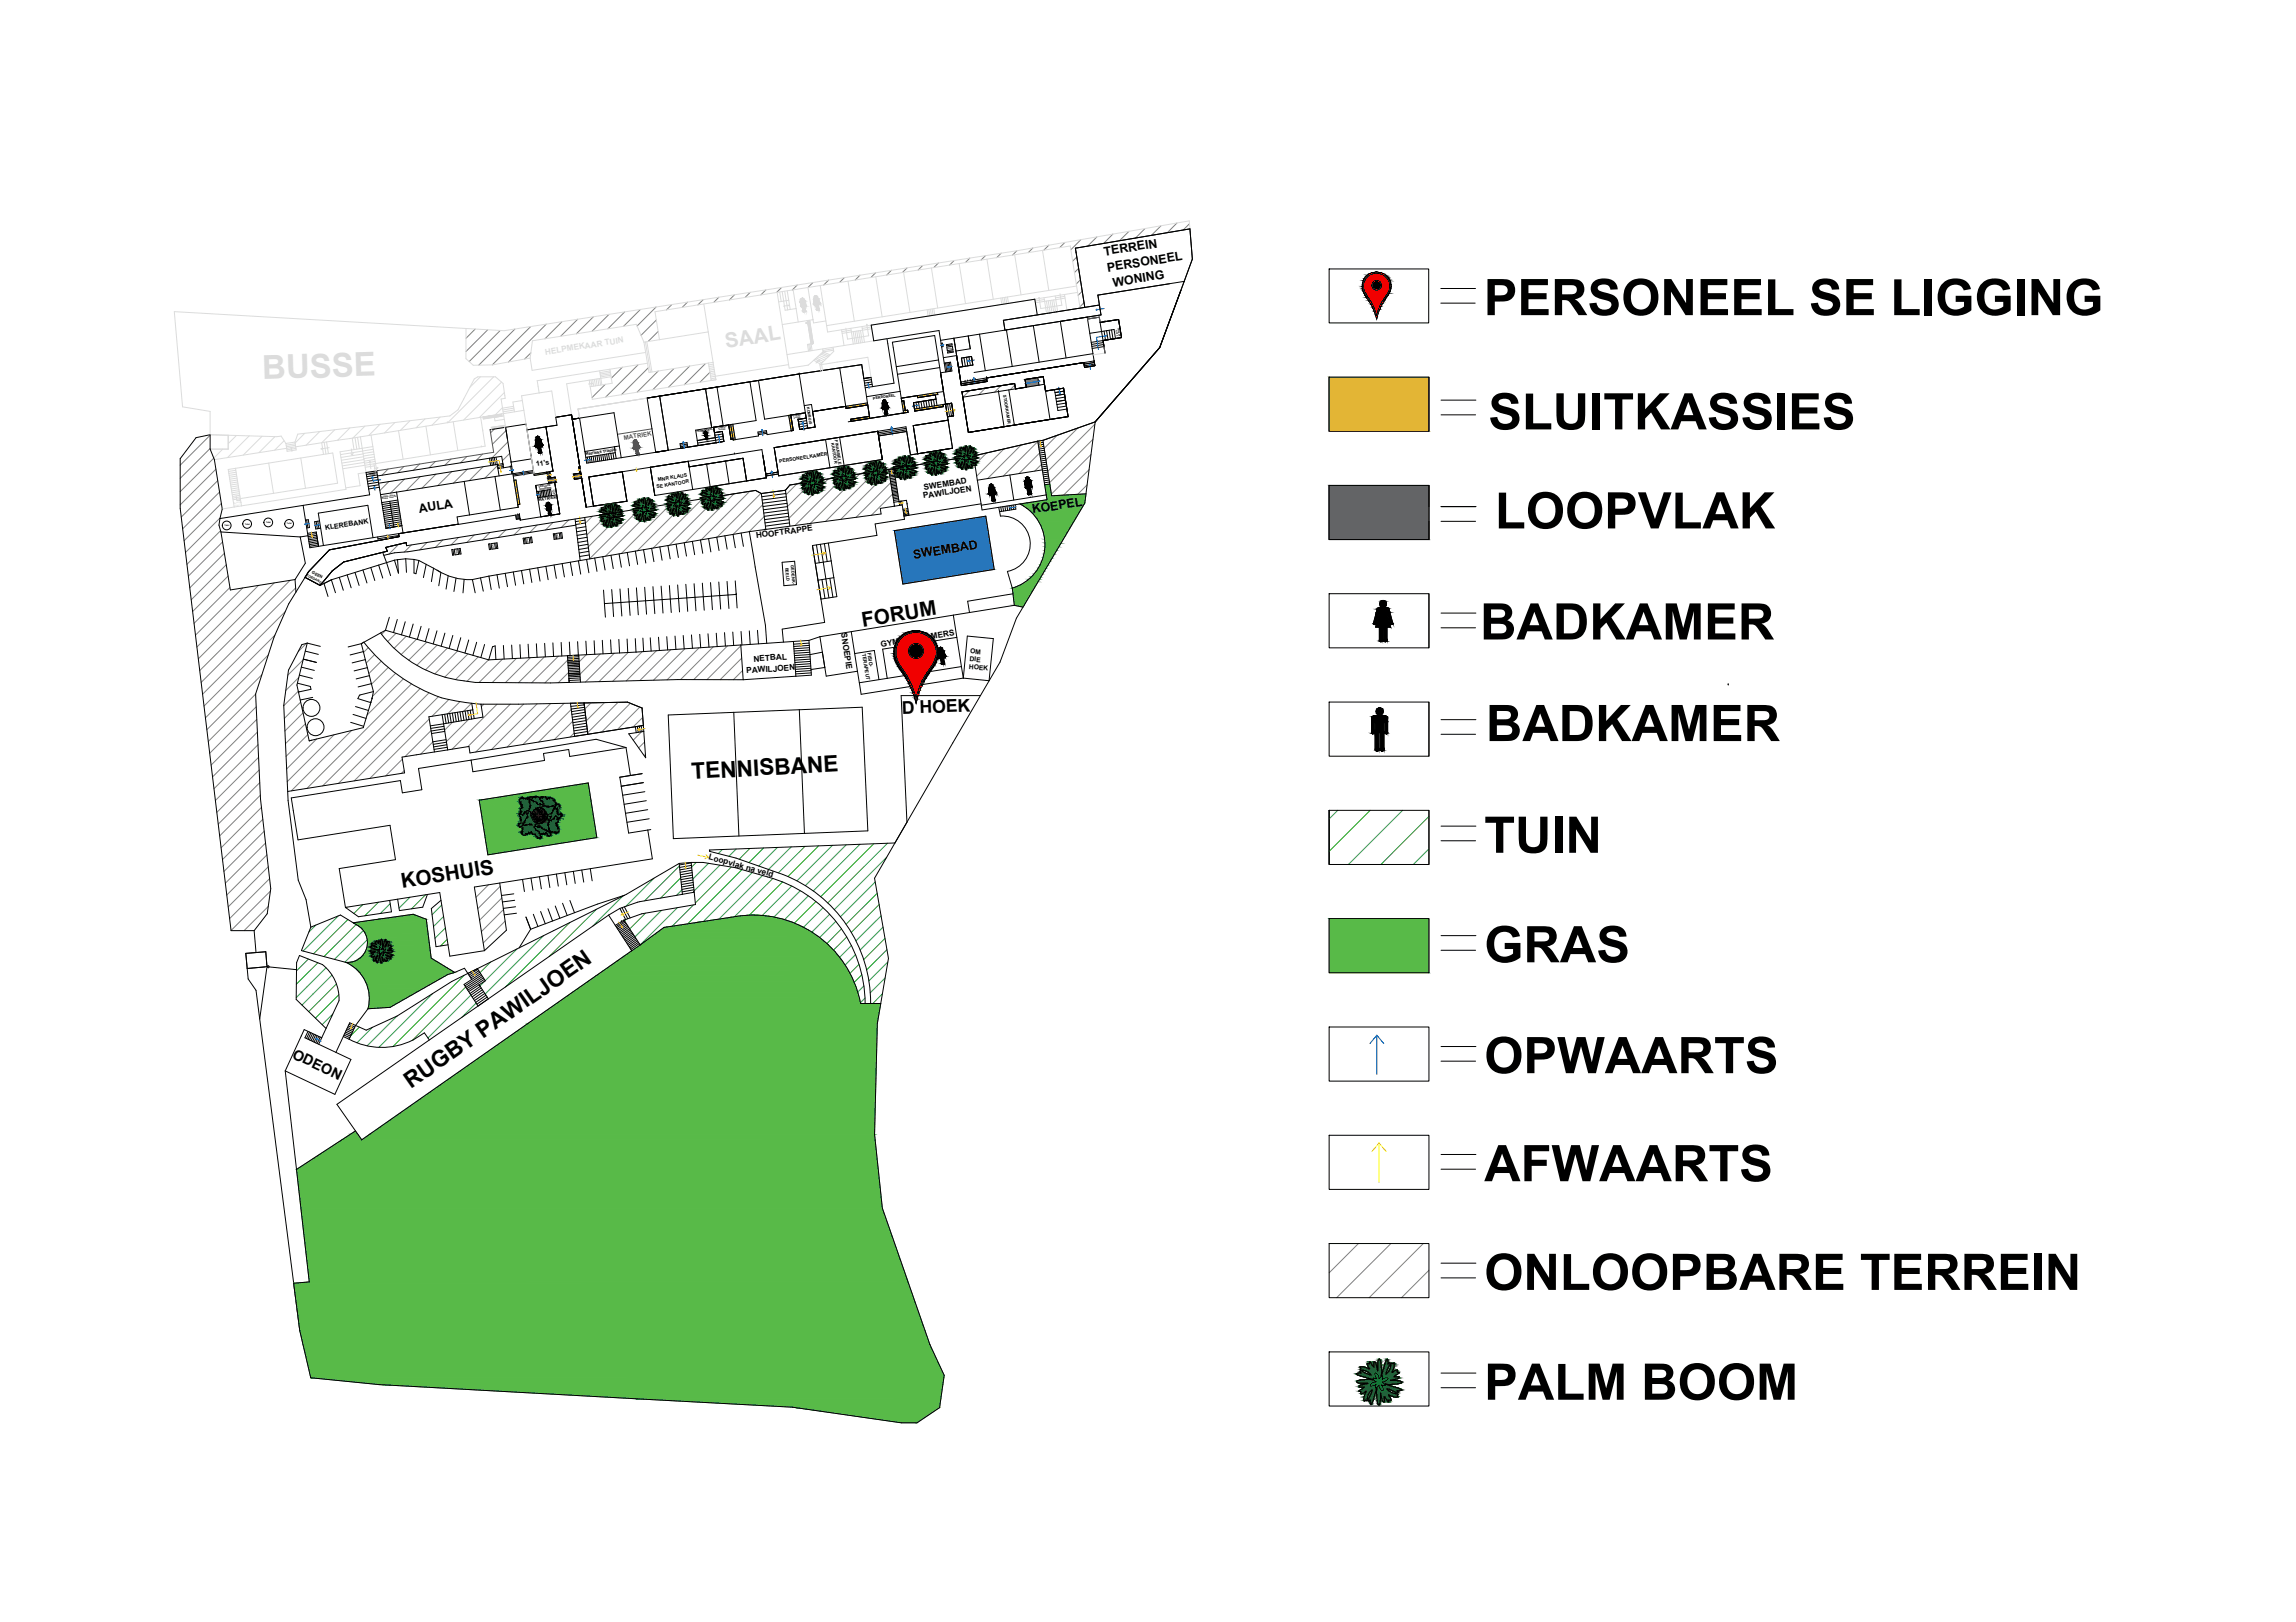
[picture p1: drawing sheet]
<svg xmlns="http://www.w3.org/2000/svg" width="297mm" height="210mm" viewBox="0 0 297 210" stroke-linecap="round" stroke-linejoin="round" font-family="sans-serif">
<defs><g id="words">
<g font-size="6.5">
<text x="192" y="40.8">PERSONEEL SE LIGGING</text>
<text x="192.5" y="55.6">SLUITKASSIES</text>
<text x="193.4" y="68.4">LOOPVLAK</text>
<text x="191.5" y="82.8">BADKAMER</text>
<text x="192.2" y="95.9">BADKAMER</text>
<text x="192" y="110.4">TUIN</text>
<text x="192" y="124.5">GRAS</text>
<text x="192" y="138.9">OPWAARTS</text>
<text x="192" y="152.9">AFWAARTS</text>
<text x="192" y="166.9">ONLOOPBARE TERREIN</text>
<text x="192" y="181.1">PALM BOOM</text>
</g>
<g font-size="2.9">
<text x="89.5" y="100.8" transform="rotate(-3 89.5 100.8)">TENNISBANE</text>
<text x="53.1" y="140.9" transform="rotate(-35 53.1 140.9)">RUGBY PAWILJOEN</text>
</g>
<g font-size="2.7">
<text x="111.6" y="81.1" transform="rotate(-9 111.6 81.1)">FORUM</text>
<text x="52" y="114.9" transform="rotate(-9 52 114.9)">KOSHUIS</text>
</g>
<text font-size="2.3" x="116.7" y="92.4" transform="rotate(-2 116.7 92.4)">D HOEK</text>
<text font-size="1.9" x="37.7" y="136.9" transform="rotate(25 37.7 136.9)">ODEON</text>
<g font-size="1.6">
<text x="142.9" y="33.1" transform="rotate(-9 142.9 33.1)">TERREIN</text>
<text x="143.3" y="35.2" transform="rotate(-9 143.3 35.2)">PERSONEEL</text>
<text x="144" y="37.1" transform="rotate(-9 144 37.1)">WONING</text>
<text x="54.3" y="66.4" transform="rotate(-9 54.3 66.4)">AULA</text>
<text x="133.6" y="66.4" transform="rotate(-9 133.6 66.4)">KOEPEL</text>
<text x="118.2" y="72.3" transform="rotate(-9 118.2 72.3)">SWEMBAD</text>
</g>
<text font-size="1.1" fill="#dcdcdc" x="70.6" y="45.9" transform="rotate(-9 70.6 45.9)">HELPMEKAAR TUIN</text>
<g font-size="1.1">
<text x="119.5" y="64.5" transform="rotate(-9 119.5 64.5)">PAWILJOEN</text>
<text x="119.6" y="63.4" transform="rotate(-9 119.6 63.4)">SWEMBAD</text>
<text x="97.8" y="69.6" transform="rotate(-8 97.8 69.6)">HOOFTRAPPE</text>
<text x="108.8" y="82" transform="rotate(81 108.8 82)">SNOEPIE</text>
<text x="114" y="83.7" transform="rotate(-9 114 83.7)">GYM BADKAMERS</text>
<text x="96.6" y="87.1" transform="rotate(-4 96.6 87.1)">PAWILJOEN</text>
<text x="97.5" y="85.6" transform="rotate(-4 97.5 85.6)">NETBAL</text>
<text x="91.6" y="111.2" transform="rotate(15 91.6 111.2)">Loopvlak na veld</text>
</g>
<g font-size=".9">
<text x="69.4" y="60.4" transform="rotate(-9 69.4 60.4)">11's</text>
<text x="42.1" y="68.6" transform="rotate(-9 42.1 68.6)">KLEREBANK</text>
<text x="125.3" y="86.5" transform="rotate(4 125.3 86.5)">HOEK</text>
<text x="125.4" y="85.6" transform="rotate(5 125.4 85.6)">DIE</text>
<text x="125.5" y="84.6" transform="rotate(4 125.5 84.6)">OM</text>
</g>
<text font-size=".8" fill="#545454" x="80.7" y="56.9" transform="rotate(-9 80.7 56.9)">MATRIEK</text>
<g font-size=".6">
<text x="100.9" y="59.9" transform="rotate(-9 100.9 59.9)">PERSONEELKAMER</text>
<text x="85" y="63.2" transform="rotate(-9 85 63.2)">SE KANTOOR</text>
<text x="85.1" y="62.3" transform="rotate(-9 85.1 62.3)">MNR KLAUS</text>
<text x="111.6" y="84.6" transform="rotate(81 111.6 84.6)">TERAPEUT</text>
<text x="112.2" y="84.5" transform="rotate(81 112.2 84.5)">FISIO-</text>
</g>
<g font-size=".5">
<text x="104.4" y="52.7" transform="rotate(81 104.4 52.7)">KOMBUIS</text>
<text x="113" y="51.7" transform="rotate(-9 113 51.7)">PERSONEEL</text>
<text x="129.8" y="51.1" transform="rotate(81 129.8 51.1)">STOORKAMER</text>
<text x="75.8" y="58.9" transform="rotate(-9 75.8 58.9)">Matrieks Trappe</text>
<text x="107.5" y="57.3" transform="rotate(81 107.5 57.3)">KANTOOR</text>
<text x="108" y="57" transform="rotate(81 108 57)">FINANSIELE</text>
<text x="69.6" y="64.9" transform="rotate(-9 69.6 64.9)">MATRIEK</text>
<text x="40.3" y="74.2" transform="rotate(28 40.3 74.2)">GEEN</text>
<text x="101.6" y="73.4" transform="rotate(85 101.6 73.4)">BEELD</text>
<text x="102.3" y="73.1" transform="rotate(85 102.3 73.1)">GEDENK-</text>
</g>
<text font-size=".4" x="39.6" y="74.5" transform="rotate(28 39.6 74.5)">TOEGANG</text>
<g font-size=".3">
<text x="144.6" y="42.4" transform="rotate(81 144.6 42.4)">TWEEDE</text>
<text x="102.6" y="53.9" transform="rotate(-9 102.6 53.9)">TWEEDE</text>
<text x="90.2" y="56" transform="rotate(-9 90.2 56)">PERSONEEL</text>
<text x="92.9" y="55.5" transform="rotate(-9 92.9 55.5)">TWEEDE</text>
<text x="93" y="55.7" transform="rotate(-9 93 55.7)">VLOER</text>
<text x="102.7" y="54.2" transform="rotate(-9 102.7 54.2)">VLOER</text>
<text x="69.7" y="63.1" transform="rotate(-9 69.7 63.1)">VERLORE</text>
<text x="69.8" y="63.5" transform="rotate(-9 69.8 63.5)">GOEDERE</text>
<text x="29" y="68.1">Tafel</text>
<text x="31.7" y="67.9">Tafel</text>
<text x="34.4" y="67.7">Tafel</text>
<text x="37.1" y="67.8">Tafel</text>
</g>
<g font-size=".2">
<text x="122.6" y="45.2" transform="rotate(-9 122.6 45.2)">TAFEL</text>
<text x="144.4" y="42.6" transform="rotate(81 144.4 42.6)">VLOER</text>
<text x="47.7" y="61.3" transform="rotate(-9 47.7 61.3)">TWEEDE</text>
<text x="47.8" y="61.5" transform="rotate(-9 47.8 61.5)">VLOER</text>
<text x="49.3" y="64.4" transform="rotate(-9 49.3 64.4)">TWEEDE AULA</text>
<text x="49.4" y="64.6" transform="rotate(-9 49.4 64.6)">VLOER TRAPPE</text>
<text x="58.9" y="71.1" transform="rotate(82 58.9 71.1)">TAFEL</text>
<text x="63.7" y="70.4" transform="rotate(81 63.7 70.4)">TAFEL</text>
<text x="68.1" y="69.6" transform="rotate(82 68.1 69.6)">TAFEL</text>
<text x="72" y="69.1" transform="rotate(82 72 69.1)">TAFEL</text>
</g>
</g></defs>
<!-- layer: 0 -->
<g fill="none" stroke="#808080" stroke-width=".13">
<path d="M84.9 39.7l-2.5 2.5M86.9 39.4l-.7 .7M88.9 39.1l-.6 .7M91 38.8l-.7 .7M93 38.5l-.7 .6M95 38.1l-.6 .7M97.1 37.8l-.7 .7M99.1 37.5l-.7 .7M101.1 37.2l-.6 .7M103.1 36.9l-.6 .6M105.2 36.6l-.7 .6M107.2 36.2l-.6 .7"/>
<path d="M109.2 35.9l-.6 .7M111.3 35.6l-.7 .6M113.3 35.3l-.6 .6M115.3 35l-.6 .6M117.4 34.7l-.7 .6M119.4 34.3l-.6 .7M121.4 34l-.6 .6M123.4 33.7l-.6 .6M125.5 33.4l-.6 .6M127.5 33.1l-.6 .6M129.5 32.8l-.6 .5M131.6 32.4l-.6 .6"/>
<path d="M133.6 32.1l-.6 .6M135.7 31.7l-.6 .7M137.8 31.4l-.7 .7M139.3 33.3l-.5 .5M139.5 34.7l-.5 .6M139.8 36.2l-.6 .6M139.8 31l-1.3 1.3M140 37.7l-.5 .5M140.2 39.2l-.5 .5M141.9 30.6l-1.2 1.2M144 30.3l-1.2 1.2M146.1 29.9l-1.3 1.2"/>
<path d="M148.1 29.6l-1.2 1.2M150.2 29.2l-1.2 1.3M152.3 28.9l-1.3 1.2M153.9 29l-.8 .8M27.2 58l-3.9 3.9M27.2 56.3l-3.9 3.9M27.7 59.3l-4.4 4.3M56.3 59.7l-.8 .8M58.4 59.4l-.9 .8M60.4 59.1l-.8 .8M61.5 42.6l-1.2 1.2M62.4 58.8l-.8 .8"/>
<path d="M63.1 42.7l-2.8 2.8M64 55.5l-.5 .5M64.7 42.8l-4 4M65.5 55.7l-1.8 1.8M65.7 57.2l-2 2.1M65.9 58.7l-.9 .9M66.6 42.6l-4.7 4.7M68.7 42.3l-5 4.9M68.7 45.7l-.8 .8M70.7 41.9l-4.9 4.9M72.7 41.6l-2.2 2.2M74.7 41.3l-2.2 2.2"/>
<path d="M76.8 41l-2.2 2.2M78.3 49.7l-1.7 1.8M78.8 40.7l-2.2 2.2M80.5 47.5l-1.4 1.4M80.8 40.4l-2.2 2.2M82.5 47.2l-4.2 4.2M82.9 40l-2.2 2.2M83.9 47.6l-3.5 3.5M84.9 41.4l-2 2M85.1 42.9l-1.3 1.3M85.2 48l-2.8 2.8M87.2 47.7l-2.7 2.7"/>
<path d="M89.2 47.4l-2.7 2.7M91.3 47l-2.8 2.8M91.8 48.2l-1.2 1.3M125.4 50.6l-.8 .8M127.5 50.2l-.9 .9M127.7 58.6l-1.6 1.5M129.5 49.9l-.8 .9M129.9 58.1l-3.5 3.5M131.3 49.8l-.6 .6M132.1 57.6l-4.3 4.3M134.3 57.1l-4.5 4.5M134.5 58.6l-2.7 2.7"/>
<path d="M136.8 56.3l-1.7 1.7M139.4 55.4l-4.1 4.1M141.1 58.8l-5.1 5.1M141.4 56.9l-5.6 5.6M141.7 54.9l-6.1 6.1M27.9 60.7l-4.6 4.6M28.2 62.2l-4.8 4.7M28.4 63.7l-4.8 4.7M28.5 67l-4.5 4.5M28.5 68.7l-4.3 4.3M28.6 65.1l-4.8 4.9M28.8 70.1l-4.4 4.5"/>
<path d="M29 71.6l-4.5 4.5M29.3 73.1l-4.6 4.5M29.5 74.6l-4.6 4.5M29.7 76l-4.6 4.7M31.4 76.1l-6.1 6.1M33.4 75.8l-7.9 7.9M35.5 75.4l-9.8 9.9M36.9 79.1l-10.7 10.7M37.5 75.1l-11.7 11.7M38.2 76.1l-12.2 12.2M50.1 69.3h.1M50.2 60.7l-.8 .8"/>
<path d="M50.3 62.3l-1.2 1.2M51.6 70.4l-1.3 1.3M52.2 60.4l-.8 .8M52.3 62l-1.8 1.8M53.2 70.5l-.9 .9M54.3 60l-.8 .9M54.4 61.7l-1.8 1.8M55.3 70.2l-1 1M56.4 61.4l-1.8 1.8M57.3 69.9l-1 .9M58.4 61l-1.8 1.9M59.3 69.6l-.9 .9"/>
<path d="M60.5 60.7l-1.8 1.8M61.4 69.2l-1 1M62.5 60.4l-1.8 1.8M63.4 68.9l-1 1M64.4 60.3l-1.7 1.6M65.4 68.6l-.9 1M66.2 60.2l-.3 .2M67.5 68.3l-1 .9M69.5 67.9l-1 1M71.5 67.6l-.9 1M73.6 67.3l-1 1M76.6 66.8l-.9 .9"/>
<path d="M77.8 67.3l-1.9 1.9M78.9 67.9l-2.8 2.9M79.2 67.7h.1M79.7 67.2h-.1M80 66.9l-.1 .1M80.7 66.2l-.4 .4M82.7 65.8l-6.4 6.5M84.8 65.5l-6.5 6.5M86.8 65.2l-6.4 6.4M88.9 64.9l-6.4 6.4M90.9 64.6l-6.4 6.3M92.9 64.2l-6.3 6.4"/>
<path d="M95 63.9l-6.3 6.3M97 63.6l-6.3 6.3M98.5 63.8l-5.7 5.7M98.7 65.3l-3.8 3.8M98.9 66.9l-2 1.9M99.1 68.4l-.2 .1M103.1 62.6l-1.4 1.4M105.1 62.3l-3.2 3.2M107.2 62l-5.1 5.1M109.2 61.7l-6.4 6.3M111.2 61.3l-6.4 6.4M113.3 61l-6.5 6.5"/>
<path d="M115 61l-6.2 6.2M115.2 62.5l-4.4 4.4M115.5 63.9l-2.8 2.8M115.7 65.4l-.1 .1M134.7 60.1l-.8 .9M140.6 62.7l-1.2 1.3M140.9 60.8l-3.3 3.3M33.1 89.8l-6.2 6.2M33.1 91.5l-6 6M33.2 93.1l-5.9 5.9M33.3 94.7l-5.8 5.8M33.4 96.4l-5.7 5.7"/>
<path d="M33.5 98l-5.6 5.6M33.5 99.6l-5.4 5.5M33.9 87.3l-7.1 7.1M34.7 84.8l-8.1 8.1M35.6 82.2l-9.2 9.2M38.6 89.4l-1.9 1.9M38.7 87.7l-1.7 1.7M38.9 90.9l-2.1 2.1M39.2 92.3l-2.3 2.3M39.2 85.4l-2 2M39.5 93.7l-2.6 2.5M39.6 83.3l-1 1"/>
<path d="M39.8 95.1l-2.8 2.8M41 95.6l-3.9 3.9M43.2 95.1l-6 6.1M45.5 94.5l-7.8 7.8M47.6 83.8l-.6 .6M48.5 84.7l-1.1 1.1M49.3 85.6l-1.6 1.6M49.9 81.6l-.5 .5M50.2 86.4l-2.1 2.1M51.2 87.1l-3 3M51.2 82l-1 1M52.1 98.2l-2.2 2.2"/>
<path d="M52.2 87.8l-4.7 4.7M52.3 99.7l-.4 .4M52.6 82.3l-1.6 1.6M53.2 88.5l-13.5 13.5M53.9 82.7l-2 2M54.3 89.1l-12.6 12.6M55.2 83.1l-2.3 2.3M55.5 89.7l-11.7 11.7M55.5 93.1l-7.6 7.6M55.8 94.5l-3.4 3.4M56 96l-1.6 1.6M56.6 83.5l-2.7 2.6"/>
<path d="M56.7 90.2l-10.9 10.9M57.9 83.9l-2.9 2.8M58.1 90.5l-2.2 2.2M58.5 93.5l-1 1M59.2 84.2l-3 3M59.5 90.8l-1.6 1.6M60.5 84.6l-3 3M60.6 93.1l-2.9 2.9M61 91l-1 1.1M61.9 85l-3 3M62.6 91.1l-.3 .3M63.2 85.4l-2.8 2.8"/>
<path d="M64.3 91.1l-5.8 5.9M65 85.3l-3 3M66 91.1l-5.5 5.5M66.8 85.2l-3.1 3.1M67.7 91.1l-6.2 6.2M68.6 85.1l-3.2 3.2M69.5 91.1l-5.9 5.9M70.4 85l-3.3 3.3M71.2 91.1l-5.6 5.6M72.2 84.9l-3.4 3.5M73 91l-5.3 5.3M73.5 85.4l-3 3"/>
<path d="M73.6 87l-1.4 1.4M73.9 91.8l-4.2 4.2M74.1 93.3l-2.4 2.4M74.3 94.9l-.5 .5M75.8 84.7l-.9 .9M76.5 90.9l-.8 .9M77.7 84.6l-2.7 2.7M78.2 90.9l-2.4 2.4M79.5 84.5l-3.8 3.8M80 90.9l-4 3.9M81.3 84.4l-3.8 3.8M81.6 91l-3.8 3.7"/>
<path d="M82.8 91.5l-2.9 2.9M83 94.7l-1.1 1.1M83.1 84.3l-3.8 3.9M83.2 92.8l-1.3 1.3M83.4 96l-.8 .8M83.5 97.6l-.2 .2M84.9 84.2l-3.9 3.9M86.8 84.1l-4 4M88.6 84l-4.1 4M90.4 83.8l-4.1 4.2M92.3 83.7l-4.3 4.2M94.1 83.6l-4.3 4.3"/>
<path d="M95.8 83.6l-4.3 4.4M96 85.2l-2.8 2.8M96.1 86.8l-1.2 1.2M33.6 101.3l-5.4 5.4M33.7 102.9l-5.3 5.3M33.8 104.5l-5.2 5.2M34 106l-5.2 5.2M34.2 107.6l-5.2 5.2M34.3 109.1l-5.1 5.2M34.5 110.6l-5.2 5.2M34.7 117.3l-3.1 3.1M34.7 112.2l-5.2 5.2"/>
<path d="M34.9 113.7l-5.2 5.2M35 115.3l-5.1 5.1M63.2 114.5l-1.6 1.6M64.7 114.7l-2.9 2.9M64.9 116.2l-2.9 2.9M65.1 117.7l-2.8 2.9M65.3 119.2l-2.8 2.8"/>
</g>
<g fill="none" stroke="#dcdcdc" stroke-width=".13">
<path d="M91.1 39.3l1.5 9.8-16 2.6-.2-1.7M100.5 37.9l1.6 9.7 2.5-.3 1.9-1.8M100.9 37.8l.2 1.2M101.2 37.8l.4 2.3 1.4-.2M101.5 37.7l.4 2.4M101.9 37.7l.3 2.4M102 38.9l-1.3 .2M102.6 37.5l.7 4.2M103.6 39l-.1 .1 .1 .5M103.7 39.2v.4h-.1M103.7 39.2h.1M103.7 39.2l.2 1.1"/>
<path d="M103.9 39.6h.1M103.9 39.6l.1 .7M104 39.6h.1M104 39.6l.1 .7M104.1 39.1l.1 1.1M104.1 39.1h.1M104.1 39.1l.1 .5M104.2 39l-.1-.1-.5 .1M104.2 39l.1 .5-.1 .1M104.5 37.2l.7 4.2M105.4 38.8h.1M105.7 39.5h.1"/>
<path d="M105.7 39.5l.1 .5M105.7 38.6h.1M105.7 38.6l-.4 .1-.1 .7h.2v-.6v.7h.1l.2 .6v-.6M105.8 38.8h.1M105.8 38.8l.2 .6h-.1l.1 .7-.2-.1M105.8 38.8l.2 .5M105.9 38.6l.2 .6M106.1 39.2l-.1 .1M106.1 37l.8 5.1M106.1 37l-21.4 3.3 .6 3.7M106.1 37l32.4-5.2 1.2 8.1M109.7 36.4l.8 5.2"/>
<path d="M113.3 35.8l.8 5.2M116.9 35.2l.8 5.2M120.5 34.7l.8 5.2M120.6 40l.1 .8M120.8 39.9l.1 .9M124.1 34.1l.8 5.2M127.7 33.5l.8 5.2M129.5 38.6l.1 .8M129.7 38.5l.1 .9M129.9 38.5l.1 .8M130.1 38.5l.2 .8M130.3 38.4l.2 .9"/>
<path d="M131.3 33l.8 5.2M133.9 38.7l.3 2.1M134.9 32.4l.8 5.2M135.1 38.5l.3 2.1M135.1 38.8l-1.2 .2M135.4 39l.2 1.5M135.6 38.9l.3 1.6M135.9 38.9l.2 1.6M136.1 38.8l.2 1.6M136.3 38.8l.3 1.6M136.5 38.3l.3 2M137.7 38.1l.3 2"/>
<path d="M137.7 38.4l-1.1 .1M137.8 38.6l-3.9 .6M139.3 37l-32.4 5.1M139.4 37.8l-32.3 5.2-.2-.9M153.9 29.6v-1l-22.4 3.9-66.3 10.3-42.7-2.5 1.1 12.3 3.6 .6v3.1M27.2 56.3l8.6 .2 .6-.1 .6 1M27.2 56.3h2.3v1.8h-2.3M28.8 58.1l-1.1 1.2M30.6 56.4l-1.1 1M32.2 56.4l-2.8 2.8M33.9 56.5l-2.4 2.4M34.8 59.9l.6 3.9"/>
<path d="M35.6 56.5l-2.1 2.1M36.8 57l-1.3 1.3M37 57.4l.1 .6M37.1 58l-9.4 1.5M38.2 57.2l-1.2 .2M38.2 57.2l.1 1-1.2 .2v-.4M38.2 57.4l-1.2 .2M38.2 57.6l-1.1 .2M38.3 58l-1.2 .2M38.9 59.3l.6 3.9M39.4 56.1l-1.2 1.2M41.4 55.8l-1.8 1.8"/>
<path d="M41.6 57.3l.3 1.5M41.9 57.3l.3 1.5M42.2 57.2l.3 1.5M43.3 55.6l-1.7 1.7M45.3 55.4l-1.6 1.6M45.6 56.7l.2 1.5M45.9 56.6l.3 1.5M46.3 56.6l.2 1.5M46.6 56.5l.8 4.6-1.1 .2 .3 1.6-1.9 .2M47 58.7l-2.9 .5M47 59.1l-2.8 .5M47.1 59.5l-2.9 .4"/>
<path d="M47.2 59.8l-2.9 .5M47.2 55.1l-1.5 1.6M48 56.3l.7 4.6M48.2 57.8l-4.2 .7 .8 4.8-14.5 2.3M48.3 58.1l-4.2 .7M48.4 58.5l-1.4 .2M48.4 58.8l-1.4 .2M48.4 59.1l-1.3 .2M48.5 59.5l-1.4 .2M48.5 59.7l-1.3 .2M49.2 54.9l-1.5 1.5M51.1 54.7l-1.4 1.3"/>
<path d="M51.6 55.7l.6 3.7M53.1 54.4l-1.3 1.3M55 54.2l-1.2 1.2M55.1 55.2l.6 3.7M56.9 54l-1 1M57.9 54.7h.1M58.6 54.6l.6 3.7M60.3 42.5v3.9l.9 .9 2.5-.1 4.9-.9M62.2 48.8l-1.4 1.3M62.2 54l.6 3.7-18.5 3M62.3 57.8h.1M62.5 55.8h.1"/>
<path d="M62.6 53.9h.1M63.9 48.8l-6 5.9M64.9 49.5l-4.9 4.9M64.9 53.6v.2l-2.4 .4v-.2M65 52.8l-.9 .9M65.1 53.5l-.3-1.9 .6-.1-.3-1.9-1-.8h-2.3l-.4 .2-2.1 4-1.1 .8-19.7 2.4-.3 1M65.1 53.5l-28 4.5M65.1 53.5l.3 1.8M65.2 53.8l-1.2 .2v.5l1.2-.2M65.3 50.8l-3.3 3.2M65.3 55.3l-.1-.2-1.6 .2v.3M66.4 52.6l-1.4 .2"/>
<path d="M66.5 52.8l-1.4 .3M66.5 53.1l-1.4 .2M67.5 51.2l.3 1.9M67.6 51.8l-1.2 .2 .2 1.3M67.8 53.1l-2.7 .4M67.8 53.1l1.3 8.3M69.5 49.2l.3 1.6M69.8 50.8l-2.3 .4M69.8 50.8l1.6-.2 .5 3.4M76.2 49.2l.2 .8M76.2 49.2l-2.9 .5 .6 4M76.5 49.2l.1 .8"/>
<path d="M76.7 49.1l.1 .9M76.9 49.1l.1 .8M77.1 49.1l.2 .8M77.4 49l.1 .9M77.6 49l.1 .8M77.6 48l.1 1M77.7 49l-1.5 .2M77.7 49l.2 .8M78.9 47.8l.3 1.8-2.8 .4M78.9 48l-1.3 .2M79 48.2l-1.4 .2M79 48.4l-1.3 .2"/>
<path d="M79 48.6l-1.3 .2M79.1 48.8l-1.4 .2M83.3 44.3l.7 3.9 8.3-1.3M83.3 44.3l-1-2.3-13.4 2.1-.3 2.2M83.5 44.2l.7 4M83.5 45.6l-14.7 2.3-.2-1.6M83.7 44.2l.6 3.9M83.7 51.5l-8.9 1.4 .2 1.2M83.8 47l-14.3 2.3M91.6 43l-8.3 1.3M91.6 47l.4 2.2M92.3 47.1l-.6 .1"/>
<path d="M92.3 47.3l-.6 .1M92.4 47.6l-.6 .1M92.4 47.8l-.6 .1M92.4 48l-.6 .1M92.5 48.2l-.6 .1M92.5 48.5l-.6 .1M92.6 48.9l-.6 .1M102 47.2l-10.1 1.6M103.4 48.4l8.1-1.2 .3 1.8M104.5 41.5l-3.3 .5M104.5 41.5l.6 3.9M104.5 41.6l.3-.1 .4 3-.7 .1 .1 .8"/>
<path d="M104.6 44.6l.2 .8M104.8 44.5l.1 .9M105.2 41.4v.4l1.6-.3M105.2 41.4l-.7 .1M105.3 46.6l.8 .5M105.5 46.5l.8 .5M105.6 46.3l.9 .5M105.8 46.2l.9 .4M106 46l.9 .4M106.1 47.2l6.2-1 .4 2.6M106.1 47.2l.1 .8M106.2 45.8l.9 .4"/>
<path d="M106.3 47.2l.1 .7M106.3 47l-.2 .2M106.3 45.7l.9 .4M106.4 45.2l.1 .3M106.5 45.5l.9 .4M107.8 44.9l.1 .6-1.6 1.5M107.8 45.1l-1.3 .2M107.8 45.3l-1.3 .2M108.9 42.7l.3 2M110.1 42.5l.3 2M110.1 42.7l-1.2 .2M110.4 42.9l.2 1.6"/>
<path d="M110.6 42.9l.3 1.6M110.8 42.8l.3 1.6M111.1 42.8l.2 1.6M111.3 42.8l.3 1.5M111.5 42.3l.3 2M112.7 42.1l.3 2M112.8 42.3l-1.2 .2M112.8 42.5l-3.8 .6M114.8 43.8l-13 2.1M119.9 40.1l.2 .8M120.2 40l.1 .9M120.4 40l.1 .8"/>
<path d="M121 50.8l.1 .9M143 45.7l-1.6 .2M143.3 41.6h.1M143.6 41.5h.1M143.9 41.5h.1M30.3 65.6l-1.5 .3M30.5 60.6l12.5-2 .7 3.9-13.6 2.2M30.5 60.6l.7 4.9M30.5 60.6l-1 .2 .8 4.8M30.5 60.9l-.9 .1M30.6 61.1l-1 .2M30.6 61.4l-1 .1"/>
<path d="M30.6 61.6l-.9 .2M30.7 61.9l-1 .1M30.7 62.1l-.9 .2M30.7 62.4l-.9 .1M30.8 62.6l-1 .2M30.8 62.9l-.9 .1M30.9 63.1l-1 .2M30.9 63.4l-.9 .1M30.9 63.6l-.9 .2M31 63.9l-1 .1M31 64.1l-.9 .1M31.1 64.3l-1 .2"/>
<path d="M48.4 60l.1 1M48.4 60.3l-1.1 .2"/>
<circle cx="103.8" cy="38.7" r=".14"/>
<circle cx="105.5" cy="38.4" r=".15"/>
</g>
<g fill="none" stroke="#000" stroke-width=".13">
<path d="M153.2 36.4l-3.2 8.6-8.3 9.6M153.2 36.4l-11.2 1.8 .4 2.6M153.2 36.4l1.1-2.9-.4-3.9-14.8 2.5 1.2 7.7 1.9-.3-12.4 2 .2 1.2M179 38.7l-.5 .8-.4 1.3a8 8 0 0 0-1.4-2.8 1.68 1.68 0 0 1 .4-2.3 1.68 1.68 0 0 1 2.2 .2 1.68 1.68 0 0 1 .1 2.2l-.4 .7M179.1 38.9l-.5 .9-.5 1.5-.5-1.5-.8-1.3a1.93 1.93 0 0 1 .8-3.2 1.87 1.87 0 0 1 2 .8 1.87 1.87 0 0 1-.1 2.2l-.5 .7M63.3 59.3l.2 .9M63.5 59.3l.2 .9M63.7 59.2l.2 1M63.9 59.2l.2 .9M64.2 59.2l.1 .9M65.3 55.3l-1.9 .3M65.9 58.4h.1"/>
<path d="M66.1 59.8h.1M68.7 59h.1M68.8 59.4l-2.7 .4M72.1 55l-1.5 .2 .9 5.8M72.1 55l-3.9 .6M73.9 53.7l1.3 8.2M73.9 53.7l.1 .6 1-.2M73.9 53.7l-2 .3 .2 1M75 54.1l4.4-.7 1 5.8M75 54.1l.7 4.3M75.7 58.4l.2 1.5 4.5-.7M76 59.2l.1 .7"/>
<path d="M76.2 59.1l.2 .8M76.5 59.1l.1 .7M76.7 59l.2 .8M77 59l.1 .7M77.2 59l.2 .7M77.5 58.9l.1 .8M77.7 58.9l.1 .7M78 58.8l.1 .8M78.2 58.8l.2 .7M78.5 58.8l.1 .7M78.7 58.7l.2 .8M79 58.7l.1 .7"/>
<path d="M79.3 58.6l.1 .8M79.6 58.6l-3.8 .6M79.8 57.8h-.3l.2 1.5M80.1 57.7l-4.4 .7M83.7 51.5l1.1 7 7.8-1.2M84.8 58.5l-4.4 .7M85.3 51.3l1.2 7M88 57.4l.9-.1 .1 .6-.9 .1zM88.9 57.5l-.9 .1M88.9 57.7l-.9 .1M89 59.7l.6 3.6M91.3 50.3l.8 5"/>
<path d="M92.5 56.6l-2.3 .4 .1 .7v-.2M92.5 56.6l.1 .7M92.5 56.6l-.2-1.3 .1 .7 1-.2 .2 1.3-1 .2M92.8 50.1l.8 5M93.5 56.2l-1 .1M93.6 56.5l-1.1 .1M93.6 56.8l-3.3 .5M93.9 59.7l.4 2.9M94.3 55l.3 1.9 .2-.1 .1 .1M94.5 54.9l-4.5 .8M94.5 54.9l.4 2M94.8 54.9l.3 2"/>
<path d="M95 58.7h.1M97 49.4l.8 5-3.3 .5M98.1 49.2l.8 5 3.1-.4M98.8 59.4l.4 2.4M99.2 55.9l-1.1 .2M99.2 56.1l-1.1 .1M100.2 57.9l.5 3.2-1.6 .2M102 53.8l2.2-.4 .1 .7-1.1 .2M102 53.8l.4 1.9M102.3 53.7l.3 2-3.4 .5v-.5l-1.1 .2v.5l-3.2 .5M103 53.6h.1M103.2 54.3h.1"/>
<path d="M103.2 54.3l.3 1.3 1-.2M103.4 48.4h.1M103.4 48.4l-19.7 3.1M103.4 48.4l1.1 7M103.4 48.4l8.1-1.2 .3 1.8M104.1 52.5l.9-.2 .4 3-.9 .1M104.4 54.4l-1.1 .2M104.4 54.8l-1 .1M104.5 55.1l-1.1 .2M106.8 56.9l.6 3.6M108.6 56.6l.6 3.6M108.6 47.6l.9 5.2 2.8-.4 .2 1.5-2.4 .4v.2"/>
<path d="M111.8 49l.9-.2 .2 1.2M111.8 49l.7 5.1M112.2 52.1l-7.1 1.2M112.5 54h.1M112.7 49.1l-.9 .2M112.8 49.4l-1 .2M112.8 49.7l-.9 .2M112.9 50l-1 .2M113.6 55.8h.1M113.6 55.8l.5 3.7-13.4 2.1-.5-3.7M114 60l-.2 .7 .2-.4a.2 .2 0 0 1 .1-.3 .2 .2 0 0 1 .2 0l-.2 .6 .4-.2v.2h.1l-.3 .3h.3l-.5 .2a.73 .73 0 0 1 .7 .2l-.8 .1-.3-.1 1.1 .4-.3 .1v.2M114 60h-.1v-.3a.5 .5 0 0 0-.3 .6l-.2 .5v-.8l-.1-.3-.1 .8-.1-.5-.1-.1-.1 .3-.2-.3-.1 .1h-.1l.2 .4-.4-.2h-.3a.21 .21 0 0 0 .1 .3 .21 .21 0 0 0 .2 0l.5 .3-.8-.3"/>
<path d="M114.2 52.1v.1l-.1 .7 .2-.6M114.3 52.1l.4-.1 .2 .7-.3-.5M114.3 52.3h.1M114.3 52.3l-.1 .7 .2-.1 .2 .7v-.1l-.1-.6M114.6 52.9h.1M114.6 52.2h.1M114.6 52.3l.3 .6h-.2v.6l-.1-.6M115.8 59.8l.1 .1-.4 .1 1.2 .4h-.9l-.2 .1 .1 .1h.6l-.6 .2 .4 .1-.4 .2 .1 .1 .1 .1 .3-.2-.1 .7a.23 .23 0 0 0 .2-.1 .23 .23 0 0 0 0-.2l.3-.4-.3 .7M116.5 50.6l-1-6.3 5.4-.9 1.2 7.3M116.5 50.6l.4 2.8M116.5 50.6l-4.4 .7M116.8 59.9l.2 .2 .1 .2 .2-.2v.3l.3-.2a.25 .25 0 0 1-.1 .3 .25 .25 0 0 1-.2 0l.2 .3-.3-.1 .1 .4a.25 .25 0 0 1-.2-.1 .25 .25 0 0 1 0-.3l-.3 .2 .1-.2-.4 .1a.26 .26 0 0 1 .1-.3 .26 .26 0 0 1 .3 0l-.3-.2h.3z"/>
<path d="M116.9 53.4l-7.2 1.2M117.2 55.4l-3.6 .6v-.2M117.3 55.6l-3.7 .6M117.3 55.8l-3.6 .6M117.4 53.1l-.5 .1M117.4 53.1l.1 .3h-.6M117.8 59.3l-.3 .7 .3-.4a.21 .21 0 0 1 0-.3 .21 .21 0 0 1 .3 0l-.2 .6 .4-.2v.2h.1l-.3 .3h.3l-.5 .2a.76 .76 0 0 1 .7 .2l-.8 .1-.3-.1 1.1 .4-.3 .1v.2M117.8 59.3h-.1l-.1-.3-.4 1.1v-.5l-.1-.6-.1 .8-.3-.6v.3l-.3-.3v.1h-.1l.1 .4-.6-.2a.21 .21 0 0 0 .1 .3 .21 .21 0 0 0 .2 0l.4 .3-.7-.3M118.5 52.1l.1 .8M118.8 52l.2 .8M119.2 52l.1 .8M119.5 51.9l.1 .8"/>
<path d="M119.8 51.9l.1 .8M120.1 51.8l.2 .8M120.4 51.8l.2 .8M120.8 51.7l.1 .8M120.8 59.4l.2 .1 .1 .3 .2-.3v.3l.4-.1a.27 .27 0 0 1-.4 .3l.2 .2h-.3l.2 .3a.25 .25 0 0 1-.3-.1 .25 .25 0 0 1 0-.2l-.3 .2 .1-.3-.4 .1a.25 .25 0 0 1 .1-.2 .25 .25 0 0 1 .3 0l-.2-.3 .2 .1zM121 51.1l.1 .6M121.1 51.7l-2.9 .4 .1 .8M121.1 51.7l.1 .8M121.3 50.8v.3l-2.6 .4v-.3M121.4 46.6l-5.4 .9M121.6 47.6l-5.5 .8M121.7 44.4h.2l.1 .5h-.2"/>
<path d="M121.8 58.7l-.3 .7 .3-.4a.21 .21 0 0 1 0-.2 .21 .21 0 0 1 .3-.1l-.2 .6 .4-.1v.1h.1l-.3 .3h.3l-.5 .3a.73 .73 0 0 1 .7 .1l-.8 .1h-.3l1.1 .4-.3 .1v.1M121.8 58.7l-.1 .1-.1-.4-.4 1.2v-.9l-.1-.3-.1 .8-.2-.6-.1 .4-.2-.4-.1 .1h-.1l.2 .4-.7-.1a.23 .23 0 0 0 .3 .2 .36 .36 0 0 1 .4 .3l-.6-.3-.1 .1 .1 .1h-.3l1.1 .4h-.9l-.2 .1 .1 .1 .6 .1-.6 .2h.4l-.4 .3h.2v.2l.3-.2-.1 .4v.2a.22 .22 0 0 0 .2-.1 .22 .22 0 0 0 0-.2l.3-.4-.2 .7M122.1 50.7l-5.5 .8 .1 .4h.2l.2 1.2h.3M122.1 50.7l.2 1.6M122.2 47l-.7-4.2-6.7 1 .9 5.8-2.8 .4M122.2 47l.8-.1 .2 1.1-1.5 .2M122.2 47l.1 1.1M122.3 47l.2 1.1M122.3 52.3l-.3 .1 .1 .2-3.8 .6v-.3M122.3 52.3l.8-.1 .3 1.6-.8 .1M122.3 52.3l-4 .6M122.3 52.3l.3 1.6"/>
<path d="M122.4 44.6l.8-.1v.1l-.7 .2zM122.5 46.9l.2 1.2M122.5 44.9l.7-.1 .1 .5-.7 .1zM122.6 52.3l.2 1.6M122.6 45.5l.7-.1v.2l-.7 .1zM122.6 53.9l.1 .5M122.6 46.9l.2 1.2M122.7 54.4l.5 3.6-5.4 .9-.6-3.7-17 2.7M122.7 54.4l-4.6 .7 .6 3.6M122.8 46.9l.2 1.1M122.8 52.2l.3 1.7M123.4 43.8l.9 5.6"/>
<path d="M123.5 44.2h.1M123.5 44.6h.1M123.7 58.5l.1 .1-.3 .1 1.1 .4h-.4l-.7 .1 .2 .1h.5l-.5 .1-.1 .2h.4l-.3 .2 .1 .1v.1l.3-.1-.1 .6a.22 .22 0 0 0 .2-.1 .22 .22 0 0 0 0-.2l.3-.4-.2 .7M123.8 46l-1.8 .3M124.6 51.4l.7 4.6 10.5-1.7M124.6 51.4l10.5-1.7 .2 .9 2.3-.4 .6 3.7-2.4 .4M124.7 46.3l.2 1.1M124.7 58.6l.3 .3v.1l.2-.2v.3l.4-.1a.25 .25 0 0 1-.1 .2 .25 .25 0 0 1-.3 0l.2 .3-.3-.1 .2 .4a.26 .26 0 0 1-.3-.1 .26 .26 0 0 1 0-.3l-.3 .3 .1-.3-.4 .1a.26 .26 0 0 1 .1-.2 .26 .26 0 0 1 .3-.1l-.2-.2h.2zM124.9 49.3h.1M125 46.2l.2 1.1M125.2 49.3h.1M125.3 43.5l.2 1.6-1.8 .3"/>
<path d="M125.4 46.2l.1 1.1M125.5 49.3h.1M125.7 58l-.2 .7 .2-.4a.21 .21 0 0 1 .1-.3 .21 .21 0 0 1 .2 0l-.2 .6 .4-.2v.2h.1l-.3 .3h.3l-.5 .2a.76 .76 0 0 1 .7 .2l-.8 .1h-.3l1.1 .4h-.3v.2M125.7 58h-.1l-.1-.3-.4 1.2 .1-.4-.2-.8-.1 .2v.6l-.2-.6-.1 .3-.2-.3v.1h-.2l.2 .4-.7-.1a.21 .21 0 0 0 .1 .2 .21 .21 0 0 0 .2 0l.5 .3-.8-.3M125.8 49.2h.1M125.9 47.2l-.2-1.1-1.3 .2 .2 1.1M125.9 47.2l-1.9 .3M126 59l.4 3.1 8.4-1.3M126 59l-23.8 3.8-.6 .6M126.2 49.1h.1M126.2 60l-.7-.3 .4 .3a.21 .21 0 0 1 .3 0 .21 .21 0 0 1 0 .2l-.6-.1 .2 .3-.2 .1v.1l-.3-.4v.4l-.2-.6v.6l-.1 .2-.2-.6 .1-.6-.4 1.2-.1-.4-.2 .1M126.7 43.2l.8 4.8"/>
<path d="M127.6 48.9h.1M127.6 48.9l.1 .5-3.3 .5-.1-.5M127.7 49.1l-3.4 .6M129.2 50.7h.1M129.2 50.7l.7 4.5 .5-.1M130.2 42.7l.8 4.7M130.5 50.5l.7 4.5M131.2 55h.1M131.3 49.6l.1 .7-.1-.7-6.8 1.1 .1 .7M132.8 50.1l-.2-1 2.4-.4 .8 5.6M133.7 42.1l.7 4.8M134.3 57.1l.5 3.7"/>
<path d="M134.3 48.8l.1 1M134.3 57.1l-8.3 1.9M134.9 57l.9 5.6M134.9 57l-.6 .1M135 57.2l-.7 .1M135 57.5l-.7 .1M135 57.8l-.6 .1M135.1 58l-.7 .1M135.1 58.3l-.6 .1M135.2 58.5l-.7 .1M135.2 58.8l-.7 .1M135.3 59l-.7 .1"/>
<path d="M135.3 59.3l-.7 .1M135.3 59.5l-.6 .2M135.4 59.8l-.7 .1M136.4 50.4l.5 2.7 1.1-.2M137.7 50.6l-1.2 .2M137.7 51l-1.1 .2M137.8 51.4l-1.2 .2M137.8 51.8l-1.1 .2M137.9 52.2l-1.2 .2M138 52.6l-1.2 .1M140.7 41l.9 6.3-1.3 .2-.1-.6M141.2 44.6h.1"/>
<path d="M141.4 45.8l-15.4 2.4M141.5 46.7l-17.2 2.7M141.6 46.9l-1.4 .2M141.6 47.1l-1.3 .2M141.7 54.6l-1.4 10.5-8.8 14.9-2.1 5.7-16.3 28 1.8 10.3-1.4 8.4-.4 14.4 1 9.5 6.2 17.7 1.8 4-.5 4.2-3 1.9h-2l-14.1-2-53.5-2.9-8.8-.9-1.4-6.1M141.7 54.6l-6.8 2.4M142.4 40.8l-5.2 .8 .7 4.7M142.4 40.8l-20.7 3.2M142.5 42.9l-.2-1.2 2.4-.4 .4 2.4-3.9 .6M142.5 42.9l1.6-.3 .2 1.2M142.5 42.9l-1.5 .2M142.5 42.9l.3 1.9-1.5 .3"/>
<path d="M142.7 44.3l-1.5 .3M142.8 44.6l-1.5 .2M142.8 42.8l.2 1.2M143 41.6h.1M143.2 42.8l.1 1.2M143.5 42.7l.2 1.2M143.8 42.7l.2 1.2M28.5 67.1l.3-1.2-1.1-6.4-.5-1.4v-1.8l-1.8 .3-2.1 2.8v6.4l6.6 54.6h3M28.5 67.1l-.2 .9 .3 .8M28.6 68.8l10.2 .7M28.6 68.8l1.2 7.5 8.4-1.3M38.2 75l.1 1.6"/>
<path d="M38.8 69.5l.7 3.4-1.3 2.1M39.2 65.4l.9 5.5 1.1-.2M39.5 67.3h.4l.1 1h-.3M39.7 67.3l.1 1M39.8 69l1.1-.1 .3 1.8M39.8 69.3l-1 .2M39.9 74l-2.5 4.1-1.9 4.3-2.4 7.4 .6 13.6 1.3 11.6-.4 3.2-1.7 2.2M39.9 74l-.4 .7 1.9 1.1M40.9 67.5l.1 .9M40.9 69.1l-1.1 .1M41 69.3l-1.1 .1M41 69.5l-1.1 .2"/>
<path d="M41 69.7l-1.1 .2M41.1 69.9l-1.1 .2M41.1 70.1l-1.1 .2M41.1 67.5l.2 .9M41.1 70.3l-1.1 .2M41.2 70.5l-1.1 .2M41.3 67.4l-.6 .1 .1 1 .7-.1M41.8 70.6l-.6 .1M41.9 75.5l.5 1.7M42.9 75l.5 1.7M42.9 75l-1.5 .8M43.9 74.7l.5 1.7"/>
<path d="M44.9 74.4l.5 1.7M45.9 74.1l.6 1.7M47 73.8l.5 1.6M47.7 63.3l.1 .7-19.3 3.1M48 73.4l.5 1.7M48.3 69.6l-.7-4.2-6.4 1 .6 4.2M48.7 60.9l.4 2.2M48.7 60.9l-1.3 .2 .3 2.2M48.8 61.2l-1.4 .2M48.8 61.5l-1.4 .2M48.9 61.8l-1.4 .2M48.9 60.9h-.2"/>
<path d="M48.9 62.1l-1.4 .2M49 62.4l-1.4 .2M49 73.1l.5 1.7M49 62.7l-1.4 .2M49.1 63.1l-1.4 .2M49.1 63.1l.1 .9M49.2 64l.7 4.4M49.5 71.5l1 3M50.4 79.9l-.5 1.7M50.4 64.9l.6 3.3M51 72.5l-8.1 2.5M51.3 63.7l.7 4.3"/>
<path d="M51.4 72.4l.1 1.8-.5-1.7M51.4 72.4l-.4 .1M51.5 64.7l-2.1 .3M51.5 65l-2.1 .3M51.5 65.2l-2 .3M51.6 69.1v.3M51.6 65.5l-2.1 .3M51.6 69.3l-2.7 .4M51.6 65.7l-2.1 .4M51.6 69.4l-9 1.8-2.7 2.8M51.6 69.4l-2.7 .6v-.5M51.7 66l-2.1 .3"/>
<path d="M51.7 66.2l-2.1 .4M51.7 66.5l-2 .3M51.8 66.8l-2.1 .3M51.8 67l-2.1 .3M51.9 67.3l-2.1 .3M51.9 67.5l-2.1 .3M52 67.8l-2.1 .3M52 68l-2.1 .4M52 68l.1 1M52.5 72.3l-1.1 .1M52.5 72.3l.1 1.8M52.5 72.3l1.1 .1"/>
<path d="M53.6 72.4v1.8h.2l.4-1.7M53.6 72.4l.6 .1M54.2 72.5l2.8 1.6M55.1 73l-.3 1.7M56.1 73.5l-.3 1.8M56.5 73.8a7.7 7.7 0 0 0 4.6 1.2M57 74.1l-.2 1.7M58 74.5l-.3 1.7M58.4 71.1h.2l.1 .7h-.1zM58.8 71.1l.4-.1 .1 .7-.4 .1zM59 74.8l-.3 1.7M59.3 67.8l-17.5 2.8"/>
<path d="M59.4 71h.1l.1 .7h-.1zM60 75l-.1 1.7M60.1 62.3l.6 4.4M61.1 75l.4 1.7M62.2 74.8l.3 1.7M63.2 70.4h.2l.1 .7h-.2zM63.3 74.6l.2 1.7M63.3 74.6l-2.2 .4M63.5 70.4l.5-.1 .1 .7-.5 .1zM64 61.7l.7 4.3M64.1 70.3l.2-.1 .1 .8h-.2zM64.3 74.4l.3 1.7"/>
<path d="M64.3 60.1l-15.3 2.4M64.3 60.1l.3 1.5M64.3 60.1l.8-.1v.2l-.7 .1M65.1 60.4l-.7 .1M65.1 60.5l-.2-1.4-16.1 2.5M65.4 74.2l.3 1.7M66.1 60.4l.1 .9M66.2 60.4l-1.8 .2M66.4 74l.3 1.7M66.5 62.2l.3-.1 .5 3.2h-.3v.3M66.7 66.7l.1 .5 .5-.1v.2M67 66.6h.1"/>
<path d="M67 65.6l-7.9 1.3 .2 1 7.4-1.2M67.2 66.6h.1M67.2 66.6l.1 .7M67.2 66.6l-.5 .1M67.2 66.7l-.5 .1M67.2 66.9h-.4M67.3 67l-.5 .1M67.5 73.8l.3 1.8M67.7 69.7l.1-.1 .1 .8h-.1zM68 69.6l.4-.1 .2 .8h-.5zM68.5 73.7l.3 1.7M68.6 69.5h.2l.1 .7h-.2z"/>
<path d="M69 60.9l-19.8 3.1M69 61l-2.6 .5M69.1 61.2l-2.7 .4M69.1 61.4l-1-6.5-2.7 .4 1.6 10.3M69.3 62.8l.7 4.1M69.3 62.8l.1 .8 1.8-.3 .2 .8M69.6 73.5l.3 1.7M69.6 63.6l.2 .8M69.8 63.6l.2 .8M70 66.9l-2.7 .4M70 63.5l.2 .8M70.2 63.5l.2 .8"/>
<path d="M70.4 63.5l.2 .8M70.6 73.3l.3 1.7M70.6 63.4l.2 .8M70.7 61.1v.2l-1.6 .2v-.1M70.8 61.1l.2 1.5M70.8 61.3h.1M70.8 63.4l.2 .8M70.9 61.1l.1 .8M71 61.1l.1 .8M71 63.4l.2 .8M71.1 62.5h.1M71.2 62.5h.1"/>
<path d="M71.3 62.5h.1M71.5 61l-2.4 .4M71.5 61h-.4l.2 .8h.5M71.6 69.1h.1l.1 .7h-.1zM71.7 73.1l.3 1.7M71.8 62.4l-2.5 .4M71.8 62.4l.6 4.1-2.4 .4M71.8 61.8l.1 .6h-.1M71.8 61.8l-.9 .1M71.9 69h.5l.1 .7-.5 .1zM72 64l-2.4 .4M72.3 65.8h.1"/>
<path d="M72.5 68.9h.2l.1 .7-.2 .1zM72.7 72.9l.3 1.8M73.8 72.8l.3 1.7M74.4 67.2l.7 5.3M74.5 68l-21.7 3.4-1.8 .1-1.3 .4M74.8 72.6l.3 1.7M75 60.4h-.1l.1 .8M75.1 61.2l-.9 .2 .1 .6 .9-.1M75.2 61.9l.6 3.7 1-.1M75.6 67l.7 5.3M75.7 67.3l-1.3 .2M75.7 67.7l-1.2 .2"/>
<path d="M75.8 68.2l-1.3 .2M75.8 68.6l-1.2 .2M75.9 72.4l.3 1.7M75.9 69.1l-1.2 .2M76 69.5l-1.3 .2M76 70l-1.2 .2M76.1 70.4l-1.3 .3M76.1 70.9l-1.2 .2M76.2 71.3l-1.3 .3M76.2 71.8l-1.2 .2M76.9 72.2l.3 1.7M77.8 66l.1 .1-.3 .1 1.1 .4h-.9l-.2 .1 .1 .1h.6l-.6 .2 .4 .1-.4 .2h.2v.2l.3-.2-.1 .7a.23 .23 0 0 0 .2-.3l.3-.5-.2 .8"/>
<path d="M78 72l.3 1.8M78.1 76.4l.1 1.7M78.2 78.1l.1 1.8M78.8 66.1a.26 .26 0 0 1 .3 .1 .26 .26 0 0 1 0 .3l.2-.2v.3l.3-.2a.26 .26 0 0 1 0 .3 .26 .26 0 0 1-.3 0l.2 .3-.3-.1 .2 .4a.25 .25 0 0 1-.3-.1 .25 .25 0 0 1 0-.3l-.3 .2 .1-.2-.4 .1a.25 .25 0 0 1 .1-.3 .25 .25 0 0 1 .3 0l-.2-.2h.2zM79 71.9l.3 1.7M79.1 76.3l.3 3.5M79.8 65.5l-.3 .7 .3-.4a.21 .21 0 0 1 0-.3 .21 .21 0 0 1 .3 0l-.2 .6 .4-.2v.2h.1l-.3 .3h.3l-.5 .2a.76 .76 0 0 1 .7 .2l-.7 .1-.4-.1 1.1 .4-.3 .1v.2M79.8 65.5h-.1l-.1-.3-.4 1.1 .1-.4-.2-.7-.1 .8-.1-.5-.1-.1-.1 .3-.2-.3-.1 .1h-.1l.2 .4-.4-.2h-.3a.22 .22 0 0 0 .1 .3 .22 .22 0 0 0 .2 0l.5 .2-.8-.2M80.1 71.7l.3 1.7M80.2 76.2l.3 3.5M80.3 67.4l-.7-.2 .4 .3a.2 .2 0 0 1 .3 0 .2 .2 0 0 1 0 .2l-.6-.1 .2 .3h-.2v.2l-.3-.4v.4l-.2-.6-.1 .8-.2-.6v-.6l-.3 1.1-.1-.3-.2 .1M80.5 61.1l.6 3.8-4.3 .6"/>
<path d="M81.1 71.5l.3 1.7M81.3 76.1l.2 3.5M82.1 65.2l.1 .2h-.4l1.2 .4h-.9l-.2 .1 .2 .1h.5l-.5 .2-.1 .1h.4l-.4 .3h.1v.1l.4-.1-.1 .4v.2a.22 .22 0 0 0 .2-.1 .22 .22 0 0 0 0-.2l.3-.4-.3 .7M82.2 71.3l.3 1.7M82.3 76.1l.3 3.5M83.1 65.4l.2 .1 .1 .3 .2-.3v.3l.3-.1a.25 .25 0 0 1-.1 .2 .25 .25 0 0 1-.2 .1l.2 .2h-.3l.1 .3a.26 .26 0 0 1-.2-.3l-.3 .2 .1-.3-.4 .1a.27 .27 0 0 1 .4-.2l-.3-.3 .3 .1zM83.3 71.1l.3 1.8M83.4 76l.2 3.5M84.1 64.7l-.3 .7 .3-.4a.21 .21 0 0 1 0-.2 .21 .21 0 0 1 .3-.1l-.2 .6 .4-.1v.1h.1l-.4 .3h.4l-.6 .3 .8 .1-.6 .1h-.6l1.2 .4h-.3v.1v.1l-.7-.3a.4 .4 0 0 0 .5 .3 .19 .19 0 0 1 .2 .3l-.6-.2 .2 .4h-.2v.1l-.3-.4v.4l-.2-.6-.2 .8-.1-.6v-.6l-.4 1.2v-.4l-.2 .1M84.1 64.7l-.1 .1-.1-.4-.4 1.2v-.9l-.1-.3-.1 .8-.2-.5-.1-.1v.4l-.3-.4v.1h-.1l.1 .4-.6-.1a.22 .22 0 0 0 .1 .2 .22 .22 0 0 0 .2 0l.4 .3-.7-.3M84.2 60.5l.5 3.6 14.5-2.3M84.3 71l.3 1.7"/>
<path d="M84.5 75.9l.2 3.5M85.4 70.8l.3 1.7M85.5 75.8l.3 3.5M86.4 70.6l.3 1.7M86.4 64.5l.1 .1-.3 .1 1.1 .4h-.9l-.2 .1 .3 .1h.4l-.4 .1-.2 .2h.4l-.4 .2 .2 .1v.1l.3-.1-.1 .4v.2a.22 .22 0 0 0 .2-.1 .22 .22 0 0 0 0-.2l.3-.4-.2 .7M86.6 75.8l.2 3.5M87.4 64.6l.2 .2 .1 .2 .2-.2v.3l.4-.1a.25 .25 0 0 1-.1 .2 .25 .25 0 0 1-.3 0l.2 .3-.3-.1 .2 .4a.26 .26 0 0 1-.3-.4l-.3 .3 .1-.3-.4 .1a.27 .27 0 0 1 .4-.3l-.2-.2h.2zM87.5 70.4l.3 1.7M87.7 75.7l.2 3.5M88.4 64l-.3 .7 .3-.4a.21 .21 0 0 1 .1-.3 .21 .21 0 0 1 .2 0l-.2 .6 .4-.2v.2h.1l-.3 .3h.3l-.6 .2 .8 .2-.6 .1h-.5l1.1 .4h-.3v.2M88.4 64h-.1l-.1-.3-.4 1.2v-.9l-.1-.3-.1 .8-.1-.5-.1-.1-.1 .3-.2-.3-.1 .1h-.1l.2 .4-.7-.2a.22 .22 0 0 0 .1 .3 .22 .22 0 0 0 .2 0l.5 .3-.8-.3M88.5 70.2l.3 1.8"/>
<path d="M88.7 75.6l.3 3.5M88.9 66l-.7-.3 .4 .3a.21 .21 0 0 1 .3 0 .21 .21 0 0 1 0 .2l-.6-.1 .2 .3-.2 .1v.1l-.3-.4v.4l-.2-.6-.1 .8-.2-.6 .1-.6-.4 1.1-.1-.3-.2 .1M89.2 60.4l6.9-1.1 .5 2.9M89.6 70.1l.3 1.7M89.8 75.5l.2 3.5M90.6 69.9l.3 1.7M90.9 75.5l.2 3.5M90.9 63.7v.2h-.3a.5 .5 0 0 0 .6 .3l.5 .1-.8 .1-.3 .1 .2 .1h.6l-.5 .1-.1 .1h.3l-.3 .3h.1v.2l.4-.2-.2 .4 .1 .3a.21 .21 0 0 0 .2-.1 .21 .21 0 0 0 0-.3l.3-.4-.3 .7M91.4 60.1l.5 2.9M91.7 69.7l.3 1.7M91.9 63.9l.1 .1 .1 .3 .3-.2-.1 .2 .4-.1a.27 .27 0 0 1-.4 .3l.2 .2h-.2l.1 .4a.27 .27 0 0 1-.3-.4l-.2 .2v-.3l-.3 .2a.25 .25 0 0 1 .1-.3 .25 .25 0 0 1 .2 0l-.2-.3 .3 .1zM91.9 75.4l.3 3.5"/>
<path d="M92.7 69.5l.3 1.7M92.9 63.2l-.3 .8 .3-.5a.21 .21 0 0 1 0-.2 .21 .21 0 0 1 .2-.1l-.1 .7 .3-.2 .1 .1 .1 .1-.4 .2 .4 .1-.1 .1-.5 .1h.5l.3 .1-.9 .2-.3-.1 1.1 .4-.3 .1 .1 .1M92.9 63.2l-.2 .1v-.3l-.4 1.1v-.9l-.2-.2-.1 .7-.2-.6v.4l-.3-.4v.2h-.2l.2 .3-.4-.1h-.2a.22 .22 0 0 0 0 .2 .22 .22 0 0 0 .3 0l.4 .3-.7-.2M93 75.3l.2 3.5M93.4 65.2l-.7-.3 .4 .3a.21 .21 0 0 1 .2 0 .21 .21 0 0 1 .1 .3l-.7-.2 .2 .4h-.1l-.1 .1-.2-.3v.3l-.2-.1-.1-.5-.1 .8-.1-.3v-.8l-.4 1.1-.1-.3h-.1M93.8 69.3l.3 1.8M94.1 75.2l.2 3.5M94.8 69.2l.3 1.7M95.1 75.2l.1 1.7M95.2 76.9h.1M95.2 76.9l-17 1.2M95.2 76.9l.2 1.8"/>
<path d="M95.9 69l.3 1.7M96.9 68.8l2.1 12.1 .2 2.3M96.9 68.8l-33.6 5.8M98.5 63.9l-.8-.4-45.1 7.1-.1-.4-2.6 .6 .2 .5-5.6 1.4-1.5 1.2-1.6 1.9M98.5 63.9l.6 4.6M99.2 61.8l-.6-3.6-22.4 3.5 .6 3.8M100.7 61.3l-1.6 .3M101.2 72.8l1.6-.2 .2 3.1-1.6 .1zM101.6 63.4l.6 4.7M101.6 63.4l-3.1 .5M101.7 63.9l-3.2 .4M101.7 64.3l-3.1 .4"/>
<path d="M101.8 64.7l-3.1 .4M101.8 65.1l-3.1 .4M101.9 65.6l-3.1 .4M101.9 66l-3.1 .4M102 66.4l-3.1 .4M102 66.8l-3.1 .4M102.1 67.2l-3.1 .5M102.1 67.7l-3.1 .4M103.9 61.7v.2l-.3 .1 1.1 .4h-.8l-.3 .1 .2 .1h.6l-.6 .2 .3 .1-.3 .2h.1v.2l.4-.2-.2 .7a.25 .25 0 0 0 .3-.4 .36 .36 0 0 1 .3-.4l-.3 .7h.1l.1 .3 .4-1.1v.9l.1 .3 .1-.9 .2 .6 .1-.3 .2 .3 .1-.1h.1l-.2-.3 .3 .1h.4a.21 .21 0 0 0-.1-.2 .21 .21 0 0 0-.2 0l-.5-.3 .8 .2M104.8 61.9l.2 .1 .1 .3 .3-.2-.1 .2 .4-.1a.25 .25 0 0 1-.1 .3 .25 .25 0 0 1-.3 0l.2 .2h-.2l.1 .4a.25 .25 0 0 1-.3-.1 .25 .25 0 0 1 0-.3l-.2 .2v-.3l-.4 .2a.26 .26 0 0 1 .4-.3l-.2-.3 .3 .1zM105.6 70.5l.4 2.3M105.8 61.2l-.2 .8 .3-.4a.21 .21 0 0 1 0-.3 .21 .21 0 0 1 .2 0l-.1 .6 .3-.2v.2h.2l-.4 .2 .4 .1-.6 .2a.76 .76 0 0 1 .7 .1l-.7 .2-.4-.1 1.1 .4-.3 .1 .1 .1-.1 .1"/>
<path d="M105.9 61.3h-.2l-.1-.3-.4 1.1v-.9l-.1-.2-.1 .8-.1-.5-.1-.2v.4l-.3-.4v.2h-.2l.2 .3-.4-.1h-.3a.22 .22 0 0 0 .1 .2 .22 .22 0 0 0 .3 .1l.4 .2-.7-.2M106.1 70.4l1.1 7M106.3 75l.4 2.5M106.7 70.4l.3 2.3M107.2 70.3l.3 2.3M107.4 74.8l.4 2.5M107.5 72.6l.4 2.2M107.5 72.6l-2 .3M107.9 74.8l.4 2.4-2.1 .3M107.9 74.8l-2.1 .3M108 61.1v.2l-.3 .1 1.1 .4h-.9l-.2 .1 .3 .1h.5l-.5 .1-.1 .1h.3l-.3 .3h.1v.2l.3-.2-.1 .3v.4a.21 .21 0 0 0 .2-.1 .21 .21 0 0 0 0-.3l.3-.4-.2 .7M108.9 61.3l.3 .2v.2l.2-.2v.2l.4-.1a.25 .25 0 0 1-.1 .3 .25 .25 0 0 1-.3 0l.2 .2h-.2l.1 .4a.27 .27 0 0 1-.3-.4l-.2 .2v-.3l-.4 .2a.25 .25 0 0 1 .1-.3 .25 .25 0 0 1 .3 0l-.2-.3 .2 .1z"/>
<path d="M109.9 60.6l-.2 .8 .2-.5a.21 .21 0 0 1 .1-.2 .21 .21 0 0 1 .2-.1l-.1 .7 .3-.2v.1l.1 .1-.3 .2 .3 .1-.1 .1-.5 .1h.6l.2 .1-.8 .2-.3-.1 1.1 .4-.3 .1v.1M110 60.6l-.2 .1-.1-.3-.4 1.1 .1-.3-.2-.8-.1 .2v.5l-.2-.6-.1 .4-.2-.4v.2h-.2l.2 .3-.4-.1h-.3a.22 .22 0 0 0 .1 .2 .22 .22 0 0 0 .3 0l.4 .3-.8-.2M110.5 62.6l-.8-.2 .4 .2a.21 .21 0 0 1 .3 .1 .21 .21 0 0 1 0 .2l-.6-.2 .2 .4h-.2v.1l-.3-.3v.3l-.1-.1-.1-.5-.1 .9-.2-.8 .1-.4-.4 1.1-.1-.3h-.2M112 60.5l.1 .1-.3 .1 1.1 .4-.4-.1-.7 .2 .3 .1h.5l-.5 .1-.2 .1 .4 .1-.4 .2 .2 .1v.1l.3-.2-.1 .7a.22 .22 0 0 0 .2-.1 .22 .22 0 0 0 0-.2l.3-.5-.2 .8M113 60.6l.2 .1 .1 .3 .2-.2v.3l.4-.2a.26 .26 0 0 1-.4 .3l.2 .3-.3-.1 .2 .4a.25 .25 0 0 1-.3-.1 .25 .25 0 0 1 0-.3l-.3 .2 .1-.2-.4 .1a.27 .27 0 0 1 .4-.3l-.2-.2h.2zM114.6 61.9l-.8-.2 .4 .3a.21 .21 0 0 1 .3 0 .21 .21 0 0 1 0 .2l-.6-.1 .2 .3h-.2v.2l-.3-.4v.4l-.1-.2-.1-.4-.1 .8-.1-.3v-.9l-.4 1.1-.1-.3-.2 .1M115 60.7l.6 4.3M115.6 65l1.7-.3 .3 2-.6 .1M115.6 65l.1 .5M115.6 60.6l.7 4.3M115.7 60.7l-.7 .2M115.7 60.9l-.7 .1"/>
<path d="M115.7 61.1l-.7 .1M115.7 65.5l-1.8 .3 .1 .7-17.1 2.3M115.7 61.3l-.6 .1M115.8 61.5l-.7 .1M115.8 61.6l-.7 .1M115.8 61.8l-.6 .1M115.9 62l-.7 .1M115.9 62.2l-.7 .1M115.9 62.4l-.7 .1M115.9 62.6l-.6 .1M116 62.8l-.7 .1M116 63l-.7 .1"/>
<path d="M116 63.2l-.6 .1M116.1 63.4l-.7 .1M116.1 63.6l-.7 .1M116.1 63.7l-.6 .1M116.1 63.9l-.6 .1M116.2 64.1l-.7 .1M116.2 64.3l-.7 .1M116.2 64.5l-.6 .1M116.3 64.7l-.7 .1M116.3 64.9l.1 .5M116.3 64.9h.2l.1 .5M116.6 64.8l.4 2"/>
<path d="M116.7 65.3l-1 .2M116.9 66.5l.6-.1 .1 .1-.7 .1M117 66.8v.4l-3.8 .6 .2 1.5-8.3 1.3 1.6 9.9-5.5 .9 .2 1.7M117.4 65.2h.1M117.5 65.8l-.7 .1M117.5 66l-.7 .1M117.5 66.2l-.6 .1M118.3 61.2l-.7-.2 .4 .3a.21 .21 0 0 1 .3 0 .21 .21 0 0 1 0 .2l-.6-.1 .2 .3h-.2v.2l-.3-.4v.4l-.2-.6-.1 .6-.1 .2-.1-.3v-.9l-.4 1.1v-.3l-.2 .1M122.3 60.7l-.7-.3 .4 .3a.21 .21 0 0 1 .3 0 .21 .21 0 0 1 0 .3l-.6-.2 .2 .4h-.2v.1l-.3-.4v.4l-.1-.1-.1-.5-.1 .8-.2-.6 .1-.6-.4 1.2-.1-.3h-.2M123.3 79.6l1.1 6.7M123.3 79.6l-17.2 2.8M126.4 62.1l.6 3.9 8.5-1.3-.1-.7"/>
<path d="M126.9 65.2l-9.9 1.6M128.1 63.3h.1M128.1 63.3l-.1 .6M128.1 63.3l-.1 .8h.2l.1 .7M128.4 64l.1 .7M128.4 64h.1M128.4 64v.1M128.5 64.1l.1 .6M128.5 64.7l-.1 .1h-.1M128.5 63.2h.1M128.5 63.2l.3 .6h.1l-.3-.7-.1-.1-.5 .1-.1 .8h.1M128.5 63.2l.3 .8h-.2l.1 .7"/>
<path d="M128.6 73.7l-11.8 1.9-1.1-6.9 11.8-1.9 1.1 6.9M128.7 64.7l-.1 .1-.1-.1M129.2 65.7l.2 1.1a3.6 3.6 0 0 1 3.9 3.1 3.6 3.6 0 0 1-3 4M129.5 65.6l.1 .6M129.7 65.6l.1 .5M130 65.5l.1 .6M130.3 65.5l.1 .6M130.3 74l.7 2.1M130.5 65.4l.1 .6M130.6 61.5l.6 3.2M130.8 65.4l.1 .6M131 76.1l.2 2.2"/>
<path d="M131 76.8l-5.8 1 .2 1.5M131.1 65.4l.1 .5M131.2 78.3l-7.9 1.3M131.2 78.3l1.1 .3M131.3 65.3l.1 .6-2.1 .3M131.9 65.2a5.9 5.9 0 0 1 3.3 5.8 5.9 5.9 0 0 1-4.2 5.1M132.7 62.5l.1 .6h-.1M132.7 62.5h.1M132.7 62.5l.3 1.4M133 63h.1M133 63l.2 .9M133.1 63h.1"/>
<path d="M133.1 63h-.1M133.1 63l.2 .9M133.2 62.4l.2 1.5M133.2 62.4h.1M133.3 62.4l.1 .6M133.3 62.4h-.1M133.5 63h-.1M133.5 63l-.1-.8-.1-.1-.7 .2 .1 .8M134.8 60.8l.6 3.2M135.4 64l-8.4 1.4M135.4 60.1l-.7 .1M135.5 60.3l-.7 .1"/>
<path d="M135.5 60.6l-.7 .1M135.5 60.8l-.6 .1M135.6 61.1l-.7 .1M135.6 61.3l-.7 .2M135.7 61.6l-.7 .1M135.7 61.9l-.7 .1M135.7 62.1l-.6 .1M135.8 62.4l-.7 .1M135.8 62.6l-.6 .1M135.8 62.6l.3 1.6 4.4-.3M178.2 78.9l.2-.2h1.2l.6 1.9-.1 .2-.2-.1M178.2 78.9l-.5 1.7"/>
<path d="M178.4 79.3l-.4 1.4M178.4 79.2l.1 .1-.5 1.8h.5l-.1 1.7 .2 .2 .3-.2v-1.6h.1v1.6l.2 .2 .2-.2v-1.7h.5l-.5-1.9M178.4 79.2v.1M178.4 79.2h.1M179.4 79.2l.1 .1M179.4 79.2h.1M179.5 79.3l.4 1.4M38.5 88.4l1.6 .4 .1 .4-1.6 .4 .1-.1M38.7 87.4l1.7 .4M39 86.3l1.7 .5M39.2 85.3l1.7 .4M39.5 84.3l1.7 .4"/>
<path d="M39.7 83.2l-.7 .2-1.7 3.3-.6 4.6 .6 12.3 1.3 10.3 1 2.5 .6 3.6M39.7 83.2l-1.3 5.5 1.6 7.2M39.7 83.2l1.7 .4M40.3 95.8l-.3 .1M40.5 90.3l-1.7 .3M45.4 93.5l1.6 .5M45.7 92.5l1.7 .5M46 91.4l1.7 .5M46.7 83.3l.3 1M46.7 83.3l-1.7 .4M47 84.3l.3 1.1M47 84.3l-1.7 .5"/>
<path d="M47.1 83.1a21.3 21.3 0 0 0 10.7 7.4l2.2 .4 2.2 .2M47.1 83.1l-.4 .2M47.3 85.4l.2 1M47.3 85.4l-1.7 .4M47.5 86.4l.3 1M47.5 86.4l-1.7 .4M47.8 87.4l.2 1.1M47.8 87.4l-1.7 .5M48 90.9h.1M48 88.5l.3 1M48 88.5l-1.7 .4M48.1 90.4h.1"/>
<path d="M48.1 90.4l-1.1 3.8-7 1.7M48.3 89.5l-1.7 .4-.3 .5 1.7 .5M48.3 89.5l-.2 .9M49.2 81.9a15.5 15.5 0 0 0 10.8 6.2l1.5 .2 9.7 .1 16.5-.5 8.4 .1M49.9 81.6l13.3 3.8M49.9 81.6l-3.2 1.7M51.4 80.2l-.5 1.7M52.4 80.5l-.5 1.7M53.5 80.8l-.5 1.6M54.5 81.1l-.5 1.6M55.5 81.4l-.5 1.6M56.5 81.6l-.5 1.7"/>
<path d="M57.2 92.5l.2 1.2M57.4 93.7l.5 3.3M57.4 93.7l-1.7 .2M57.4 94l-1.7 .3M57.5 94.3l-1.7 .3M57.5 92.4l.2 1.2M57.5 94.7l-1.7 .2M57.6 81.9l-.5 1.7M57.7 95.7l-1.7 .3M57.8 96.1l-1.8 .2M57.8 96.4l-1.7 .3M57.9 92.4l.1 1.2"/>
<path d="M57.9 96.7l-1.7 .3M57.9 97l-5.9 1 .3 2-15.1 2.4M58.2 92.3l.2 1.2M58.2 98.8h.1M58.5 92.3l.2 1.1M58.6 82.2l-.5 1.7M58.9 92.2l.1 1.2M59.2 92.2l.2 1.1M59.5 92.1l.2 1.2M59.6 82.5l-.5 1.7M59.8 92.1l.2 1.1M60.2 92l.2 1.2"/>
<path d="M60.5 92l.2 1.1M60.6 82.8l-.4 1.7M60.8 91.9l.2 1.2M60.9 98.4l-6.8 1 .5 2.8-2.5 .4-.3-1.6-14.1 2.3 .9 5.4 11.9-1.9 .7 4.4-7.3 1.2 .8 5M61 91l.2 .9M61.2 91.9l-5.7 .9 .7 4.5M61.2 91.9l.1 1.1M61.7 83.1l-.5 1.7M62.2 91.1h4.9l14.1-.2 1.9 .7 .2 3.1M62.2 91.1l.3 1.7-5.1 .9M62.7 83.4l-.5 1.7M64.2 85.3l-.1-1.7-.4 .1-.5 1.7"/>
<path d="M65.1 83.5l.1 1.8M66.2 83.5l.1 1.7M67.3 83.4v1.8M68.3 83.4l.1 1.7M69.4 83.3l.1 1.8M70.5 83.3l.1 1.7M71.5 83.2l.1 1.7M72.6 83.1l.1 1.8M73.7 83.1l.1 1.7M73.8 91l.5 4.3 1.7-.3M74.7 83l.1 1.8M74.9 85l-1.5 .1"/>
<path d="M74.9 85.2l-1.5 .1M74.9 85.4l-1.4 .1M74.9 85.6l-1.4 .1M74.9 85.8l-1.4 .1M74.9 86l-1.4 .1M74.9 86.3h-1.4M75 86.5h-1.5M75 86.7h-1.5M75 86.9l-1.4 .1M75 87.1l-1.4 .1M75 87.3l-1.4 .1M75 87.5l-1.4 .1"/>
<path d="M75.1 87.7l-1.5 .1M75.1 88l-1.5 .1M75.1 88.3l-.2-3.5-1.5 .1 .2 3.4M75.6 91.2l-1.7 .2M75.6 91.3v.2M75.6 91.5v-.5l.4 4M75.6 91.5l-1.7 .3M75.7 91.8l-1.8 .3M75.7 92.2l-1.7 .3M75.8 92.5l-1.8 .3M75.8 83l.1 1.7M75.8 92.9l-1.7 .3"/>
<path d="M75.8 93.2l-1.7 .3M75.9 93.6l-1.7 .3M75.9 94l-1.7 .2M76 94.3l-1.8 .3M76 94.7l-1.7 .2M76.9 82.9v1.8M77.9 82.9l.1 1.7M79 82.8l.1 1.8M80.1 82.7l.1 1.8M81 96.7l-7.3 1.2-.1-.9-3.3 .5 .1 .9-9.2 1.5-.3-1.5M81 96.7l.6 3.7 1.5-.3-2.9 .5 1.1 7.2 2.5-.4M81 96.7l-3.9-1-16.2 2.7"/>
<path d="M81.1 82.7l.1 1.7M81.4 94.2l-20.6 3.2-.1-.8-2.8 .4M82.2 82.6l.1 1.8M82.2 94.1l.1 .7M82.3 84.4l-19.1 1M82.5 94l.1 .8M82.7 94l.1 .7M82.9 93.9l.2 .8M83.2 82.6l.1 1.7M83.2 93.9l-7.2 1.1M83.3 94.7l-1 .1M83.3 94.7l.2 3.4-2.2-3.1 1-.2"/>
<path d="M84.1 82.5l.1 1.8M85.2 82.5l.1 1.7M86.3 82.4l.1 1.7M87.3 82.3l.1 1.7M88.4 82.2l.1 1.8M89.5 82.2l.1 1.7M90.5 82.1l.2 1.7M91.6 82l.1 1.8M92.7 81.9l.1 1.8M93.7 81.9l.1 1.7M94.8 81.8l.1 1.7M94.9 92.2l.7 16"/>
<path d="M95.8 83.5l.3 4.5M95.8 83.5l-13.5 .9M95.9 81.7l.1 1.8M96.9 81.6l.2 1.8M98 81.6l.1 1.7M102.6 83l.4 4.5M103 87.5l-6.9 .5M103.4 91.8l.7 16.1M104.7 82.9l.3 4.5-2 .1M104.7 82.9l-8.9 .6M104.7 83.2l-2 .2M104.7 83.5l-2 .2"/>
<path d="M104.7 83.8l-2 .2M104.7 84.1l-2 .2M104.8 84.4l-2 .1M104.8 85l-2 .1M104.8 85.3l-2 .1M104.8 85.6l-2 .1M104.9 85.9l-2 .1M104.9 86.2l-2 .1M104.9 86.5l-2 .1M104.9 86.8l-2 .1M105 87.1l-2.1 .1M106.1 82.4l.8 5.1 4-.6"/>
<path d="M106.1 82.4l-1.4 .5M106.4 84.4l-1.6 .3-2 .1M106.7 86.4l-1.8 .2M110.1 81.7l.8 5.2M110.6 84.6l2.5-.4 .6 3.8M110.9 86.9l.3 1.5M114.8 87.8l-3.6 .6M116.5 84.8l-.1 .1M116.6 85.1l.1 .5-.1 .1h-.1M116.6 85.1h.1M116.6 85.1l.2 1.4M116.9 85.6h.1"/>
<path d="M116.9 85.6l.1 .9M117 85.6h-.1M117 85.6h.1M117 85.6l.1 .9M117.1 85l.2 1.4M117.1 85h.1M117.1 84.7l.1 .1M117.1 85l.1 .6h.1l.1-.1M117.1 84.7l-.6 .1M119 83.2l.6 3.8M119.9 87l-.9 1.6-.5 1.7a11.5 11.5 0 0 0-2.1-4.2 2.62 2.62 0 0 1 .3-3.6 2.62 2.62 0 0 1 3.6 .1 2.62 2.62 0 0 1 .2 3.5l-.7 1M120.1 87.3l-.4 .6a9.2 9.2 0 0 0-1.2 3.1 12.7 12.7 0 0 0-2.3-4.7 2.89 2.89 0 0 1 .4-3.9 2.89 2.89 0 0 1 3.9 0 2.89 2.89 0 0 1 .2 4l-.7 1"/>
<path d="M121.5 84.4v.6l-.1 .1v-.8l.1-.1 .5-.1 .4 .8M121.5 84.4h.1M121.5 84.4v.8h.2l.1 .7M121.9 85.2l.1 .6-.1 .1h-.1M121.9 85.2h.1M122 84.4h.1M122 84.3v.1M122 84.3l.3 .8h-.2l.1 .7-.1 .1-.1-.1-.1-.6M122 84.4l.2 .5M122.3 84.9h-.1M123.8 82.5l-9.6 1.5 .6 3.8M124.4 86.3l-9.6 1.5"/>
<path d="M124.4 86.3l.2 1.5M124.6 87.8l-13.2 2-.2-1.4M125.1 82.3l3.4 .3-.5 5.5-3.4-.3zM126.8 90h-10.2l.7 16.4M177.7 80.6l.1 .2 .2-.1M177.8 94.8l-.2 .2-.2-.2 .1-2 .2-.1h1.5h.2l.1 .2v1.9M177.8 93.4h.1v3.6M177.8 93.4v1.4M178.4 94.8h.2v2.2M178.4 94.8v2.2M179.5 94.8l-.2 .2-.1-.2v-1.4h-.1l-.1 3.6M40.2 120l3.8-1.6 2.1 1.3a2.58 2.58 0 0 1 1.4 2.9 2.58 2.58 0 0 1-2.7 1.9"/>
<path d="M40.2 120l-1.2 3 5.8 1.6M44.7 117.4l12.2-1.9 1.3 8.2 4.5-.7M45.7 119.4l7.8-1.1 1.6 .7 .7 5 3 1.8M50.4 116.5l.2 1.5-4.2 .6-1.7-1.2M55.3 115.8l-.6 1.6-3 .4-.3-1.4M57.1 116.5l-1.3 1.1 .6 4.9 1.6-.2M62 103.6l14.1-2.3 1.1 7.1-14.1 2.2zM64.7 114.3l.8 6.1-2.8 2.6M66.5 115.7l-1.6 .2M66.6 116.5l-1.6 .2M66.7 117.3l-1.6 .3M66.8 118.2l-1.6 .2"/>
<path d="M67.6 113.8l.2 1.6M67.6 106.7v.1M67.9 105.2h.2l.1 .2M68 118.7l.7 1.6M68.3 105.8l-.1-.1v.2l-.2-.1 .1 .1a.18 .18 0 0 0-.2 .2 .18 .18 0 0 0 .1 .2h-.2l.1 .1h-.1v.1h-.2l.1 .1-.1 .1 .2 .1 .2-.1v.2l.1-.2 .1 .1 .3-.2v.2h.1l.1-.2 .1 .2h.3l-.1 .1 .1 .1M68.6 103.4h-.1M68.7 113.6l.2 1.6M68.7 105.6v-.3h.1l-.2-.3-.3 .1v.2a.13 .13 0 0 0-.2 .1 .14 .14 0 0 0 .2 .2l-.1 .1M68.9 105.8l.4-.2-.3 .2zM68.9 105.5l.2-.1a.11 .11 0 0 1 .2 0 .11 .11 0 0 1 0 .2l-.5 .1-.1-.1M68.9 105.3h.2v.1h-.1zM69 118.3l.6 1.6"/>
<path d="M69 106h.2a.17 .17 0 0 0 .2-.2 .17 .17 0 0 0-.1-.2l-.3 .3 .1 .4 .5-.4v-.2h-.1l-.1 .2-.1 .2M69 104.9l-.1 .2v.3h.1l-.2 .1a.48 .48 0 0 0 .1 .6v.1l.2 .1a.32 .32 0 0 0 .5 .2v.1l-.1-.1-.3 .3 .1 .2 .2-.1 .1 .2v-.3M69 106h.3v.1M69.1 107v.1l.2 .1v.2h.1l.1 .1 .1-.1v.3h.2v.2h.1M69.1 106.3a.14 .14 0 0 1 .2 0 .14 .14 0 0 1 .1 .2v-.1h.2l-.1 .1M69.2 103.2v-.1l-.2 .1v-.1l-.2 .2v-.2h-.2v.1h-.3l.2 .2-.2-.2-.1 .1 .1 .2-.1-.2-.2 .1a.16 .16 0 0 0-.1-.1 .16 .16 0 0 0-.2 .1l.1-.1-.1-.1-.1 .2v-.2a.11 .11 0 0 0-.1 0 .11 .11 0 0 0 0 .1h-.2v.1a.22 .22 0 0 0-.1 .2 .22 .22 0 0 0 .1 .2h.1l-.1 .2h.1a.12 .12 0 0 0 0 .2 .12 .12 0 0 0 .2-.1l-.2 .2 .2 .1-.1 .1 .1-.1v.1l-.3 .2v.3l.2 .1-.2-.1v.1h.1l-.1 .1 .1 .1h-.3l.1 .3 .2 .2-.1 .1v.1l.2 .1h-.2l.2 .1-.2 .1 .3 .1-.2 .1v.1l-.3-.1 .1 .2-.2 .1 .2 .2v.1l.5-.3-.2 .2v.1l.2-.1-.2 .1 .2 .1-.1 .2 .1 .2-.2-.1 .1 .2-.2-.1a.11 .11 0 0 0 0 .2 .11 .11 0 0 0 .2 0l-.1 .1 .1 .1a.2 .2 0 0 0 .3 .1 .2 .2 0 0 0 .1-.2M69.2 103.2h.1M69.2 106.8v.2h-.1M69.3 103.2v-.2l.2 .2a.15 .15 0 0 1 .1-.1 .15 .15 0 0 1 .1 .2l.2-.1-.1 .2 .2-.1v-.2l.1 .1 .1-.1v.2l.1-.2h.3v.1h.1l-.1 .1h.1v.1h.1v-.1l.1 .1 .1-.2 .1 .2a.12 .12 0 0 1 0-.2 .12 .12 0 0 1 .2 0l.3 .1v.4l.1-.2 .1 .4h.2l-.2 .2h.2l-.1 .1 .4-.2-.1 .1 .3 .2-.2 .1M69.3 104.7l-.2 .1M69.3 104.8h.1l.2 .3-.1 .3h-.2l-.3-.5M69.3 104.7h.1"/>
<path d="M69.3 104.8h-.2l-.1 .1M69.3 104.7v.1M69.4 106.1l.2-.1-.2 .2zM69.5 104.7l.2 .2v.1zM69.5 104.5h.1v.1zM69.5 104.5l-.2 .2M69.6 106.1l.1 .1-.1 .1h-.1zM69.6 104.5h.1M69.6 106.5a.17 .17 0 0 1 .1-.2 .17 .17 0 0 1 .2 .1 .17 .17 0 0 1-.1 .2M69.7 106v.3zM69.7 104.8l.2 .2-.1 .1zM69.8 113.5l.2 1.5"/>
<path d="M69.8 103.4l.1 .2h.1l.1 .1h.1v.2l.2 .1M69.8 104l-.2 .1v-.2l-.2 .1v-.2a.2 .2 0 0 0-.4 0v-.2l-.2 .1 .1-.2-.1 .1-.1-.2v.1l-.1-.1-.2 .2 .2 .1-.2 .1 .2 .1v.2l.1 .2h-.2l.2 .2-.2 .1v.2l-.3 .1-.1 .2-.2-.1v.2h-.1v.1l-.2 .1 .1 .2-.4-.3M69.8 106l.2 .4-.2-.2zM69.9 105.2l.2-.1v.2l-.3 .1v-.1zM69.9 104.3l-.1-.3h.1v.1a.2 .2 0 0 1 .3 0 .2 .2 0 0 1 .1 .2l-.1 .1h-.1l-.1 .1h-.1M69.9 104.5h.1M69.9 104.6a.63 .63 0 0 1 .7 .5l.3 .4-.1 .3 .2 .3 .2-.2v-.2h.2l-.1-.1-.3 .1M69.9 118l.6 1.5M70 104.9h.1l-.2 .1zM70.1 104.6l.1 .1 .3 .1M70.2 106.3h.1M70.2 105.5l.4-.2-.2 .2z"/>
<path d="M70.2 105.5h.2a.19 .19 0 0 1 .2-.1 .19 .19 0 0 1 .2 .1v.2h-.2l-.1-.1h-.2zM70.2 103.9l.3 .3-.1 .1h.3l.1 .2 .1-.2h.1l-.1 .2h.1l.1-.1h.3l.1-.2v.2l.2-.2 .2 .2-.1 .1h.1h-.2v.2l-.1-.1 .1 .2h-.2a.15 .15 0 0 1 .1 .2 .15 .15 0 0 1-.2 .1v.1h-.1v.2l-.2-.1-.2 .2M70.2 105.8l-.1 .2a.25 .25 0 0 1-.3-.1 .25 .25 0 0 1 0-.3l.4 .1 .3 .4-.3 .2M70.2 106.5l-.1-.2-.1 .2h.1M70.2 105.8v.2l.1-.1M70.3 107.8l-.1 .2h-.1v-.1h-.1v.1h-.1v.2l.2 .1-.1 .1-.1-.1 .1 .2h-.1l-.1-.1v.1l-.1-.1-.2 .1 .1-.2h-.2l-.1-.4-.4 .1-.2-.4-.2 .3-.1-.2a.12 .12 0 0 1 0 .1 .12 .12 0 0 1-.2 .1v.1l-.2-.2v.1M70.3 107.8h.1M70.3 105.7l.2 .2zM70.3 107.8v.2l.2-.2 .1 .2 .1-.3v.1l.1 .1M70.4 106l-.4 .1 .2 .2M70.4 106h.1M70.4 105.6l.2 .1a.1 .1 0 0 1-.1 .1 .11 .11 0 0 1-.1-.2z"/>
<path d="M70.4 104.3h-.1v.1M70.4 106.3h-.2l.2 .1M70.5 105.1l-.1 .2a.27 .27 0 0 1-.4 .1l.1-.1 .1-.3 .2-.2 .1 .3M70.6 105.1v.1h.1M70.7 106l-.1-.1v.2M70.8 105.8l-.1 .3a.91 .91 0 0 1-1.1 .4M70.8 105.9l-.1-.1v.2M70.9 113.3l.2 1.6M70.9 117.6l.6 1.6M70.9 106v.1l.1 .1M71.1 107.5h.1l-.1 .1M71.8 117.2l.6 1.6"/>
<path d="M71.9 104.5v.1M72 113.1l.2 1.6M72 105v.1M72 105.1h.2l-.1 .2 .1 .1M72.1 107.3a.2 .2 0 0 1 .3 .1 .2 .2 0 0 1-.2 .3v.1l-.2-.1a.11 .11 0 0 1 0 .2 .11 .11 0 0 1-.1-.1v-.1l-.1 .1v-.2a.18 .18 0 0 1-.2 .1 .18 .18 0 0 1-.1-.1l-.1 .2-.2-.2v.2l-.1-.2 .2 .5-.1-.1-.2 .3v-.2l-.2 .1v-.3M72.1 107.2v.1M72.2 106.1h-.1l-.1-.1h.3l-.2-.1 .1-.1h-.1l-.2-.2v.1h-.2l.1 .1-.2 .1v.1a.16 .16 0 0 0-.1 0 .16 .16 0 0 0-.1 .1l-.1 .2v-.2l-.2 .2-.1-.1 .1 .3h-.2l.1 .2v.1l-.2-.1 .2 .4-.1 .1 .2 .1h-.2l.2 .1-.2 .1 .1 .1h-.1h-.1v-.1h-.2l.1-.1h-.2v-.1a.19 .19 0 0 1-.3-.1h-.1v-.1h-.1v-.1l-.2-.2v.3h-.1M72.2 106.1v.3h-.2v.1h-.1l-.1 .1h.2v.1h.1v.1l-.2 .1h.2v.2h.2l-.2 .1M72.2 105.4h.1M72.3 105.4h.1l.1-.2 .1 .1-.1 .1h.2h.1l-.2 .1h.1v.1h-.2v.1l-.1 .1v.1l-.2 .2M72.3 104.4h.1M72.3 104.4l.1 .2-.3-.1-.1 .2-.1-.1 .3 .2h-.2l.2 .2h-.2"/>
<path d="M72.8 116.9l.6 1.6M73.1 112.9l.2 1.6M73.7 116.5l.6 1.6M74.2 112.8l.2 1.5M75.3 112.6l.2 1.6M76.4 112.4l.2 1.6M78.7 118.4l3 4.6M78.7 118.4l-35.1 24.5 3.2 4.6 34.9-24.5M80.2 117.6l-1.5 .8M80.2 117.6l.7 1.4M80.4 119.3h.1M80.5 117.5l.7 1.4"/>
<path d="M80.7 119.1l2.1 3.2M80.7 119.1l-1.1 .7M80.7 119.1l.1 .1-1.1 .7M80.8 117.4l.7 1.4M80.8 115.9l-3.5 1.1-8.6 3.3M80.9 119.3l-1.1 .8M81 119.5l-1.1 .7M81.1 119.7l-1.1 .7M81.2 119.8l-1.1 .8M83.2 101.3l-2.8 .4M83.4 102.5l-2.8 .4M83.6 103.6l-2.9 .5"/>
<path d="M83.8 104.8l-2.9 .4M83.8 107.4l.6 3.7-23 3.7 1.3 8.2M84 106l-2.9 .4M84.2 107.4h-.4M87.1 108.5l25.2-1-.8-16-25 1 .6 16M87.9 111.8l.4 3.9-5.6 1-2.5 .9M89.4 111.6h1.6a44.6 44.6 0 0 1 11.1 2.9 17.1 17.1 0 0 1 9.8 15.4M89.4 111.6l.6 5.5-7 1.2-2.3 .8M89.4 111.6l-1.5 .1-6.9 4-19.2 9.7M89.4 111.7l-1.5 .2M89.5 112l-1.6 .3M89.5 112.3l-1.5 .3"/>
<path d="M89.5 112.6l-1.5 .3M89.6 112.9l-1.6 .3M89.6 113.2l-1.5 .3M89.6 113.6l-1.5 .2M89.6 113.9l-1.5 .2M89.7 114.2l-1.5 .3M89.7 114.5l-1.5 .3M89.7 115.5h.1M89.8 114.8l-1.6 .3M89.8 115.1l-1.5 .3M89.8 115.5l-1.5 .2M91.8 110.2l3.4 .8 6.1 2.2a17.8 17.8 0 0 1 11.3 16.7"/>
<path d="M91.8 110.2h.1M115.8 109.1l-24 .9v.2M32.9 120.4l.2 2.9M33.1 123.3l-1.3 .1 .3 3.3 1 1.5 5.7 44M33.1 123.3l1.3-.1 .1 1.9M34.5 125.1l-.9 6.8M34.5 125.1l-2.5 .2M34.5 125.1l3.9 .4M36.9 138.6l3.1 27.3-2 .2 .8 6.1M39.8 133.5l-.3 .8 5.9 2.8-2.1 4.5-6.4-3M40 133.6l-.3 .8M40.2 133.7l-.3 .8"/>
<path d="M40.4 133.7l-.4 .9M40.6 133.8l-.4 .9M40.8 133.9l-.4 .9M41 134l-.4 .9M41.2 134.1l-.4 .9M41.4 134.2l-.4 .8M41.6 134.3l-2.2-1.1-2.5 5.4M43.9 129.5a5.6 5.6 0 0 0-2.2-4.7l-3-1.1-.3 .9-.1 4.7 3.9 3.8M43.9 129.5l-2.7 5.6M44.4 134.1l.8 .4M44.5 133.9l.8 .4M44.6 133.7l.8 .4"/>
<path d="M44.7 133.6l.7 .3M44.8 124.5a5.1 5.1 0 0 1 2.8 6M44.8 133.4l.7 .3M44.9 133.2l.7 .3M45 133l.7 .3M45.1 132.8l.7 .3M45.2 132.6l.7 .3M45.2 134.5a9 9 0 0 0 9.7-.8l.6 .9M47.6 130.5l-1.6 2.2-.8 1.8M48.1 122.3v.2h-.3l1.2 .5h-.9l-.3 .1 .3 .1h.5l-.5 .1-.1 .1h.3l-.3 .3h.1v.2l.4-.2-.2 .4 .1 .3a.22 .22 0 0 0 .2-.1 .22 .22 0 0 0 0-.3l.3-.4-.3 .7M49.1 122.5l.2 .1v.3l.3-.2-.1 .2 .4-.1a.25 .25 0 0 1-.1 .3 .25 .25 0 0 1-.3 0l.3 .2h-.3l.1 .4a.26 .26 0 0 1-.3-.4l-.2 .2v-.3l-.3 .2a.27 .27 0 0 1 .3-.3l-.2-.3 .3 .1zM50.1 121.8l-.3 .8 .3-.5a.21 .21 0 0 1 0-.2 .21 .21 0 0 1 .2-.1l-.1 .7 .4-.2v.1l.1 .1-.4 .2 .4 .1-.6 .2 .8 .1-.6 .1h-.6l1.1 .4-.3 .1 .1 .1"/>
<path d="M50.1 121.8l-.2 .1v-.3l-.4 1.1v-.9l-.2-.2-.1 .7-.1-.4-.1-.2v.4l-.3-.4v.2h-.2l.2 .3-.6-.1a.22 .22 0 0 0 0 .2 .22 .22 0 0 0 .3 0l.4 .3-.7-.2M50.6 123.8l-.7-.3a.87 .87 0 0 0 .7 .4v.2l-.6-.2 .1 .4h-.1v.1l-.3-.3v.3l-.3-.6-.1 .8-.1-.6v-.5l-.4 1.1-.1-.3h-.1M58.8 125.8l-.9 .3-7.4 4.3-2.9 .1M58.8 125.8l1.3-.5 .4 .7M60.5 126l.5 .8M61.8 125.4l1 1.5-.8 .5M61.8 125.4l-3.4 1.6-7 4.5-4 1.8-2.2-.9-1.7 3.8M61.8 125.4l-1.3 .6M61.8 125.4l-1.1 .8M61.9 125.6l-1.1 .8M62 127.4l1.2 1.9M62 127.4l.1 .3-1.3 .9"/>
<path d="M62 127.4l-1.4 .9M62.1 125.8l-1.2 .8M62.2 126l-2.2 1.4 1.8 2.8M62.3 127.9l-1.4 .9M62.3 126.2l-2.1 1.4M62.4 128.1l-1.3 .9M62.4 126.4l-2.1 1.4M62.5 126.6l-2.1 1.3M62.6 128.3l-1.4 1M62.7 126.7l-2.2 1.4M62.7 128.6l-1.3 .9M62.9 128.8l-1.4 .9"/>
<path d="M63 129l-1.3 .9M68.7 120.3l-1.5 2.4M81.3 120l-1.1 .8M81.5 120.2l-1.1 .7M81.6 120.4l-1.1 .7M81.7 120.5l-1.1 .8M81.8 120.7l-1.1 .8M81.9 120.9l-1.1 .7M82 121.1l-1.1 .7M82.1 121.2l-1 .8M82.3 121.4l-1.1 .8M82.4 121.6l-1.1 .7"/>
<path d="M82.5 121.8l-1.1 .7M82.6 121.9l-1.1 .8M82.7 122.1l-1.1 .8M82.8 122.3l3.1-2.3 9.2-1.4a14.1 14.1 0 0 1 16.2 11.3M82.8 122.3l-1.1 .7M111.3 129.9h2.6M46 146.4l-7.6 4.9M176 177.4l-.1 .1 .2 .2-.6 .1 .5 .3 1.7 .5a3.5 3.5 0 0 0-2.1 .1l-.1 .1a2.12 2.12 0 0 0 1.4 .2h.1l-1 .2-.2 .2 .1 .1h.6l-.7 .5 .3 .1-.1 .3a.7 .7 0 0 0 .7-.3l-.1 .3a1.06 1.06 0 0 0-.1 .9l.1-.1a.2 .2 0 0 0 .2 0 .2 .2 0 0 0 .1-.2 1.57 1.57 0 0 1 .6-1.1l-.5 1.2v.2M177.9 177.7h.1a.78 .78 0 0 1 .4 .8l.5-.5-.1 .5h.1a.54 .54 0 0 1 .7-.1 .86 .86 0 0 1-.8 .4 .47 .47 0 0 1 .4 .6l-.5-.2 .1 .1a.55 .55 0 0 1 .1 .7 .78 .78 0 0 1-.5-.8l-.5 .4 .1-.5-.1 .1a.55 .55 0 0 1-.7 .1l.1-.1a.83 .83 0 0 1 .7-.4 .47 .47 0 0 1-.4-.5l.5 .2-.2-.5zM179.8 176.4v.1l-.2 .6a.76 .76 0 0 0-.3 .7l.1-.1a2.31 2.31 0 0 0 .6-1.3l.2 .1 .1-.1a1.61 1.61 0 0 1-.2 1.2l.7-.3v.3h.2l-.7 .5 .7 .1-.1 .1-1.1 .4 .4-.1a1.37 1.37 0 0 1 1.2 .3 4.4 4.4 0 0 1-2.2 .2l1.1 .4a1.35 1.35 0 0 1 1.1 .4l-.7 .1 .2 .1-.1 .2M179.9 176.4l-.2-.1-.1 .2-.1-.6a2.45 2.45 0 0 0-.6 1.4l-.2 .8a4.1 4.1 0 0 0-.2-2.2h-.1a2.91 2.91 0 0 0-.2 1.5l-.2-1-.2-.2-.1 .2v.5l-.5-.7v.3l-.3-.1v.1l.3 .7-.3-.2a1.1 1.1 0 0 0-1-.1l.1 .1a.19 .19 0 0 0 0 .2 .19 .19 0 0 0 .3 .1 1.57 1.57 0 0 1 1.1 .6l-1.3-.5h-.1M180.9 180.2l-.2 .1-1.3-.6 .1 .1a2.72 2.72 0 0 0 1.3 .7v.1l.1 .2h-.2l-.5-.1-.6-.2 .4 .7h-.1h-.2l-.1 .2-.5-.7v.7h-.2l-.3-1.1v.2a2.54 2.54 0 0 1-.2 1.3v.1a4.2 4.2 0 0 1-.2-2.3l-.4 1.2a1.35 1.35 0 0 1-.4 1l-.1-.6-.2 .1-.2-.1"/>
<circle cx="178.1" cy="36.9" r=".64"/>
<circle cx="114.4" cy="51.9" r=".14"/>
<circle cx="29.3" cy="68" r=".57"/>
<circle cx="32" cy="67.8" r=".57"/>
<circle cx="34.7" cy="67.6" r=".57"/>
<circle cx="37.4" cy="67.8" r=".57"/>
<circle cx="128.2" cy="62.8" r=".17"/>
<circle cx="132.9" cy="61.9" r=".19"/>
<circle cx="178.9" cy="78.1" r=".43"/>
<circle cx="40.3" cy="91.6" r="1.1"/>
<circle cx="40.8" cy="94.1" r="1.1"/>
<circle cx="116.8" cy="84.5" r=".19"/>
<circle cx="118.5" cy="84.2" r=".98"/>
<circle cx="121.7" cy="83.9" r=".17"/>
<circle cx="178.5" cy="92.1" r=".45"/>
<circle cx="69.8" cy="104.6" r=".16"/>
<circle cx="34.7" cy="125.1" r=".14"/>
</g>
<g fill="#e3b535" stroke="#e3b535" stroke-width=".13">
<path d="M67 65.3h.3z"/>
<path d="M66.5 62.2l.8 3.1h-.3z"/>
<path d="M69.1 61.4h1.1l-1.1 .1z"/>
<path d="M69.1 61.4l.5-.1 .6 .1z"/>
<path d="M110.1 54.3h1.7l-1.7 .2z"/>
<path d="M110.1 54.3l.7-.2 1 .2z"/>
<path d="M116.9 53.1h.2z"/>
<path d="M109.4 52.6h1.7l-1.6 .2z"/>
<path d="M109.4 52.6l1.2-.2 .5 .2z"/>
<path d="M116.7 51.9l.4 1.2h-.2z"/>
<path d="M118.7 51.2h1.7l-1.7 .3z"/>
<path d="M121 51.1h.3z"/>
<path d="M119.3 51.1h1.7z"/>
<path d="M121 50.8l.3 .3h-.3z"/>
<path d="M118.3 52.9h1.7l-1.7 .3z"/>
<path d="M118.3 52.9l2.1-.3-.4 .3z"/>
<path d="M94.8 56.9h.3z"/>
<path d="M94.5 54.9l.6 2h-.3z"/>
<path d="M94.6 56.8h.2z"/>
<path d="M94.3 55l.5 1.8h-.2z"/>
<path d="M102.3 55.7h.3z"/>
<path d="M102 53.8l.6 1.9h-.3z"/>
<path d="M66.5 62.2l.8 3.1-.5-3.1zM66.5 62.2h.3z"/>
<path d="M69.6 61.3l.6 .1 .5-.1zM69.6 61.3l1.1-.2v.2z"/>
<path d="M110.8 54.1l1 .2 .7-.2zM110.8 54.1l1.7-.2v.2z"/>
<path d="M110.6 52.4l.5 .2 1.2-.2zM110.6 52.4l1.6-.3 .1 .3z"/>
<path d="M116.7 51.9l.4 1.2-.2-1.2zM116.7 51.9h.2z"/>
<path d="M118.7 51.2h1.7l-1.1-.1zM119.3 51.1h1.7l-.6 .1z"/>
<path d="M119.6 51.1h1.4zM119.6 51.1l1.4-.3v.3z"/>
<path d="M121 50.8l.3 .3v-.3zM121 50.8h.3z"/>
<path d="M120 52.9l2.1-.3h-1.7zM120.4 52.6l1.6-.2 .1 .2z"/>
<path d="M94.5 54.9l.6 2-.3-2zM94.5 54.9h.3z"/>
<path d="M94.3 55l.5 1.8-.3-1.8zM94.3 55h.2z"/>
<path d="M102 53.8l.6 1.9-.3-1.9zM102 53.8h.3z"/>
</g>
<g fill="#808080" stroke="#808080" stroke-width=".13">
<path d="M132.7 49.8h1.7l-1.6 .3z"/>
<path d="M132.6 49.1l1.8 .7h-1.7z"/>
<path d="M132.6 49.1l1.8 .7-.1-.7zM132.6 49.1l1.7-.3v.3z"/>
</g>
<path d="M63.4 55.6l.5 2.9-15 2.4M65.4 55.3l.1 .5M65.5 56.1v.1M84.3 55.5l-4.4 .7M142.2 41l-1.5 .3M142.2 41l.1 .7M142.8 44.8l.2 .9" fill="none" stroke="#545454" stroke-width=".13"/>
<g fill="#dcdcdc" stroke="#dcdcdc" stroke-width=".13">
<path d="M62.5 54h1.7l-1.7 .2z"/>
<path d="M62.5 54l.7-.2 1 .2z"/>
<path d="M104.9 44.5h.3z"/>
<path d="M104.5 41.6l.7 2.9h-.3z"/>
<path d="M104.2 39.6h.1z"/>
<path d="M104 38.9h.1z"/>
<path d="M105.4 39.5h.1z"/>
<path d="M105.3 39.4h.1z"/>
<path d="M105.2 39.4h.2z"/>
<path d="M106 39.3h.1z"/>
<path d="M105.7 38.6h.1z"/>
<path d="M63.6 55.3h1.7l-1.7 .3zM63.6 55.3h1.7l-.1-.2z"/>
<path d="M63.6 55.3h1.7zM63.6 55.3h1.7z"/>
<path d="M63.2 53.8l1 .2 .7-.2zM63.2 53.8l1.7-.2v.2z"/>
<path d="M104.5 41.6l.7 2.9-.4-2.9zM104.5 41.6l.3-.1z"/>
<path d="M103.9 40.4h.1zM103.9 40.4h.1z"/>
<path d="M103.9 40.3l.1 .1zM103.9 40.3h.1zM103.9 40.3h.1zM103.9 40.3h.1z"/>
<path d="M103.9 40.3h.1zM103.9 40.3h.1zM103.9 40.3h.1zM103.9 40.3h.1z"/>
<path d="M103.9 40.3h.1zM103.9 40.3h.1z"/>
<path d="M103.9 40.3h.1zM103.9 40.3h.1z"/>
<path d="M104.1 40.3h.1zM104.1 40.3h.1z"/>
<path d="M103.9 40.3h.1zM103.9 40.3h.1z"/>
<path d="M104.1 40.3h.1zM104.1 40.3h.1z"/>
<path d="M103.9 40.3h.1zM103.9 40.3h.1z"/>
<path d="M104.1 40.3h.1zM104.1 40.3h.1zM104.1 40.3h.1zM104.1 40.3h.1z"/>
<path d="M103.9 40.3h.1zM103.9 40.3h.1zM103.9 40.3h.1zM103.9 40.3h.1z"/>
<path d="M104.1 40.3h.1zM104.1 40.3h.1zM104.1 40.3h.1zM104.1 40.3h.1z"/>
<path d="M103.9 40.3h.1zM103.9 40.3h.1z"/>
<path d="M104.1 40.3h.1zM104.1 40.3h.1zM104.1 40.3h.1zM104.1 40.3h.1z"/>
<path d="M103.9 40.3h.1zM103.9 40.3h.1z"/>
<path d="M104.1 40.3h.1zM104.1 40.3h.1zM104.1 40.3h.1zM104.1 40.3h.1z"/>
<path d="M104.1 40.3h.1zM104.1 40.3h.1z"/>
<path d="M104.1 40.2l.1 .1zM104.1 40.2l.1 .1z"/>
<path d="M103.6 39.7h.1zM103.6 39.7h.1z"/>
<path d="M103.6 39.7h.1zM103.6 39.7h.1z"/>
<path d="M103.6 39.7h.1zM103.6 39.7h.1zM103.6 39.7h.1zM103.6 39.7h.1z"/>
<path d="M103.6 39.7h.1zM103.6 39.7h.1zM103.6 39.7h.1zM103.6 39.7h.1z"/>
<path d="M103.6 39.6l.1 .1zM103.6 39.6l.1 .1zM103.6 39.6h.1zM103.6 39.6h.1z"/>
<path d="M103.6 39.6h.1zM103.6 39.6h.1z"/>
<path d="M103.6 39.6h.1zM103.6 39.6h.1z"/>
<path d="M103.8 39.6l.1 .7h.1zM103.8 39.6h.1l.1 .7z"/>
<path d="M103.8 39.6h.1zM103.8 39.6h.1z"/>
<path d="M104.2 39.6h.1zM104.2 39.6h.1z"/>
<path d="M103.8 39.6h.1zM103.8 39.6h.1z"/>
<path d="M104.2 39.6h.1zM104.2 39.6h.1z"/>
<path d="M103.8 39.6h.1zM103.8 39.6h.1zM103.8 39.6h.1zM103.8 39.6h.1z"/>
<path d="M104.2 39.6h.1zM104.2 39.6h.1z"/>
<path d="M104 39.6l.1 .6h.1zM104 39.6h.1l.1 .6z"/>
<path d="M103.8 39.6h.1zM103.8 39.6h.1z"/>
<path d="M104 39.6h.1zM104 39.6h.1z"/>
<path d="M103.8 39.6h.1zM103.8 39.6h.1zM103.8 39.6h.1zM103.8 39.6h.1z"/>
<path d="M104.2 39.6h.1zM104.2 39.6h.1z"/>
<path d="M104 39.6h.1zM104 39.6h.1z"/>
<path d="M103.8 39.6h.1zM103.8 39.6h.1zM103.8 39.6h.1zM103.8 39.6h.1z"/>
<path d="M104 39.6h.1zM104 39.6h.1z"/>
<path d="M103.8 39.6h.1zM103.8 39.6h.1z"/>
<path d="M104.2 39.6h.1zM104.2 39.6h.1z"/>
<path d="M104 39.6h.1zM104 39.6h.1zM104 39.6h.1zM104 39.6h.1zM104 39.6h.1zM104 39.6h.1z"/>
<path d="M103.8 39.6h.1zM103.8 39.6h.2zM103.8 39.6h.2zM103.8 39.6h.2z"/>
<path d="M104 39.6h.1zM104 39.6h.1z"/>
<path d="M103.8 39.6h.2zM103.8 39.6h.2z"/>
<path d="M104 39.6h.1zM104 39.6h.1z"/>
<path d="M104.2 39.6h.1zM104.2 39.6h.1zM104.2 39.6h.1zM104.2 39.6h.1z"/>
<path d="M104.2 39.5l.1 .1zM104.2 39.5l.1 .1z"/>
<path d="M104.2 39.5h.1zM104.2 39.5h.1z"/>
<path d="M103.6 39.2v.4h.1zM103.6 39.2h.1v.4z"/>
<path d="M103.6 39.2h.1zM103.6 39.2h.1zM103.6 39.2h.1zM103.6 39.2h.1z"/>
<path d="M103.7 39.2l.1 .4h.3zM103.7 39.2h.4v.4z"/>
<path d="M103.6 39.2h.1zM103.6 39.2h.1z"/>
<path d="M103.7 39.2h.4zM103.7 39.2h.4z"/>
<path d="M103.6 39.2h.1zM103.6 39.2h.1z"/>
<path d="M103.7 39.2h.4zM103.7 39.2h.4z"/>
<path d="M103.6 39.2h.1zM103.6 39.2h.1z"/>
<path d="M103.7 39.2h.4zM103.7 39.2h.4z"/>
<path d="M103.6 39.2h.1zM103.6 39.2h.1zM103.6 39.2h.1zM103.6 39.2h.1z"/>
<path d="M103.7 39.2h.4zM103.7 39.2h.4z"/>
<path d="M103.6 39.2h.1zM103.6 39.2h.1z"/>
<path d="M103.7 39.2h.4zM103.7 39.2h.4zM103.7 39.2h.4zM103.7 39.2h.4z"/>
<path d="M103.6 39.2h.1zM103.6 39.2h.1z"/>
<path d="M103.7 39.2h.4zM103.7 39.2h.4z"/>
<path d="M103.6 39.2h.1zM103.6 39.2h.1z"/>
<path d="M103.7 39.2h.4zM103.7 39.2h.4z"/>
<path d="M103.5 39.1l.6 .1zM103.5 39.1l.6 .1zM103.5 39.1h.6zM103.5 39.1h.6z"/>
<path d="M103.5 39.1h.6zM103.5 39.1h.6z"/>
<path d="M104.1 39.1l.1 .4h.1zM104.1 39.1h.1l.1 .4z"/>
<path d="M103.5 39.1h.6zM103.5 39.1h.6z"/>
<path d="M104.1 39.1h.1zM104.1 39.1h.1z"/>
<path d="M103.5 39.1h.6zM103.5 39.1h.6z"/>
<path d="M104.1 39.1h.1zM104.1 39.1h.1z"/>
<path d="M103.5 39.1h.6zM103.5 39.1h.6z"/>
<path d="M103.5 39.1h.6zM103.5 39.1h.6z"/>
<path d="M104.1 39.1h.1zM104.1 39.1h.1z"/>
<path d="M103.5 39.1h.6zM103.5 39.1h.6z"/>
<path d="M104.1 39.1h.1zM104.1 39.1h.1z"/>
<path d="M103.5 39.1h.6zM103.5 39.1h.6zM103.5 39.1h.6zM103.5 39.1h.6z"/>
<path d="M104.1 39.1h.1zM104.1 39.1h.1zM104.1 39.1h.1zM104.1 39.1h.1zM104.1 39.1h.1zM104.1 39.1h.1z"/>
<path d="M103.5 39.1h.6zM103.5 39.1h.6zM103.5 39.1h.6zM103.5 39.1h.6z"/>
<path d="M104.1 39.1h.1zM104.1 39.1h.1z"/>
<path d="M103.5 39.1h.7zM103.5 39.1h.7z"/>
<path d="M103.5 39l.7 .1zM103.5 39l.7 .1z"/>
<path d="M103.5 39h.7zM103.5 39h.7z"/>
<path d="M103.5 39h.7zM103.5 39h.7z"/>
<path d="M103.6 39h.6zM103.6 39h.6z"/>
<path d="M103.6 39h.6zM103.6 39h.6z"/>
<path d="M103.6 39h.6zM103.6 39h.6z"/>
<path d="M103.6 39h.6zM103.6 39h.6z"/>
<path d="M103.6 39h.6zM103.6 39h.6z"/>
<path d="M103.6 39h.6zM103.6 39h.6z"/>
<path d="M103.6 39h.6zM103.7 38.9l.5 .1z"/>
<path d="M103.7 38.9h.5zM103.8 38.9h.4z"/>
<path d="M103.8 38.9h.4zM103.9 38.9h.3z"/>
<path d="M103.9 38.9h.3zM104 38.9h.2z"/>
<path d="M104 38.9h.1zM104 38.9h.1z"/>
<path d="M103.8 38.9h.1zM103.8 38.9h.1z"/>
<path d="M103.8 38.9h.1zM103.8 38.9h.1z"/>
<path d="M103.8 38.9h.1zM103.8 38.9h.1z"/>
<path d="M103.7 38.8l.2 .1zM103.7 38.8h.2z"/>
<path d="M103.7 38.8h.2zM103.7 38.8h.2z"/>
<path d="M103.7 38.8h.2zM103.7 38.8h.2z"/>
<path d="M103.7 38.8h.2zM103.7 38.8h.2z"/>
<path d="M103.7 38.8h.2zM103.7 38.8h.2z"/>
<path d="M103.7 38.8h.2zM103.7 38.8h.2z"/>
<path d="M103.7 38.8h.2zM103.7 38.8h.2z"/>
<path d="M103.7 38.8h.2zM103.7 38.8h.2z"/>
<path d="M103.7 38.8h.2zM103.7 38.8h.3zM103.7 38.8h.3zM103.7 38.8h.3z"/>
<path d="M103.7 38.7l.3 .1zM103.7 38.7l.3 .1z"/>
<path d="M103.7 38.7h.3zM103.7 38.7h.3z"/>
<path d="M103.7 38.7h.3zM103.7 38.7h.3zM103.7 38.7h.3zM103.7 38.7h.3z"/>
<path d="M103.7 38.7h.3zM103.7 38.7h.3z"/>
<path d="M103.7 38.7h.2zM103.7 38.7h.2z"/>
<path d="M103.7 38.7h.2zM103.7 38.7h.2z"/>
<path d="M103.7 38.7h.2zM103.7 38.7h.2z"/>
<path d="M103.7 38.7h.2zM103.7 38.6l.2 .1z"/>
<path d="M103.7 38.6h.2zM103.7 38.6h.2z"/>
<path d="M103.7 38.6h.2zM103.7 38.6h.2zM103.7 38.6h.2zM103.7 38.6h.2z"/>
<path d="M103.7 38.6h.2zM103.8 38.6h.1z"/>
<path d="M103.8 38.6h.1zM103.8 38.6h.1z"/>
<path d="M103.8 38.6h.1zM103.8 38.6h.1z"/>
<path d="M103.8 38.6h.1zM103.8 38.6h.1z"/>
<path d="M105.6 40.1h.1zM105.6 40.1h.2zM105.6 40.1h.2zM105.6 40.1h.2z"/>
<path d="M105.6 40.1h.2zM105.6 40.1h.2z"/>
<path d="M105.6 40.1h.2zM105.6 40.1h.2z"/>
<path d="M105.6 40.1h.2zM105.6 40.1h.2z"/>
<path d="M105.6 40.1h.2zM105.6 40.1h.2z"/>
<path d="M105.8 40.1h.1zM105.8 40.1h.1z"/>
<path d="M105.6 40.1h.2zM105.6 40.1h.2z"/>
<path d="M105.8 40.1h.1zM105.8 40.1h.2z"/>
<path d="M105.6 40.1h.2zM105.6 40.1h.2z"/>
<path d="M105.8 40.1h.2zM105.8 40.1h.2z"/>
<path d="M105.6 40.1h.2zM105.6 40.1h.2z"/>
<path d="M105.8 40.1h.2zM105.8 40.1h.2z"/>
<path d="M105.8 40.1h.2zM105.8 40.1h.2z"/>
<path d="M105.6 40l.2 .1zM105.6 40l.2 .1z"/>
<path d="M105.8 40l.2 .1zM105.8 40l.2 .1z"/>
<path d="M105.8 40h.2zM105.8 40h.2z"/>
<path d="M105.8 40h.2zM105.8 40h.2z"/>
<path d="M105.8 40h.2zM105.8 40h.2z"/>
<path d="M105.5 39.5l.1 .5h.2zM105.5 39.5h.2l.1 .5z"/>
<path d="M105.4 39.5h.3zM105.4 39.5h.3zM105.4 39.5h.3zM105.4 39.5h.3z"/>
<path d="M105.4 39.5h.3zM105.4 39.5h.3z"/>
<path d="M105.7 39.5l.1 .5h.2zM105.7 39.5h.2l.1 .5z"/>
<path d="M105.4 39.5h.3zM105.4 39.5h.3z"/>
<path d="M105.7 39.5h.2zM105.7 39.5h.2z"/>
<path d="M105.4 39.5h.3zM105.4 39.5h.3z"/>
<path d="M105.7 39.5h.2zM105.7 39.5h.2z"/>
<path d="M105.4 39.5h.3zM105.4 39.5h.3z"/>
<path d="M105.7 39.5h.2zM105.7 39.5h.2z"/>
<path d="M105.4 39.5h.3zM105.4 39.5h.3z"/>
<path d="M105.7 39.5h.2zM105.7 39.5h.2z"/>
<path d="M105.4 39.5h.3zM105.4 39.5h.3zM105.4 39.5h.3zM105.4 39.5h.3z"/>
<path d="M105.7 39.5h.2zM105.7 39.5h.2zM105.7 39.5h.2zM105.7 39.5h.2zM105.7 39.5h.2zM105.7 39.5h.2z"/>
<path d="M105.4 39.5h.3zM105.4 39.5h.3zM105.4 39.5h.3zM105.4 39.5h.3z"/>
<path d="M105.7 39.5h.2zM105.7 39.5h.2z"/>
<path d="M105.4 39.4l.5 .1zM105.4 39.4l.5 .1z"/>
<path d="M105.4 39.4h.5zM105.4 39.4h.6z"/>
<path d="M105.3 39.4h.1zM105.3 39.4h.1z"/>
<path d="M105.2 39.4h.2zM105.2 39.4h.2z"/>
<path d="M105.2 39.4h.2zM105.2 39.4h.2zM105.2 39.4h.2zM105.2 39.4h.2z"/>
<path d="M105.2 39.4h.2zM105.2 39.4h.2zM105.2 39.4h.2z"/>
<path d="M106 39.3h.1zM106 39.3h.1zM106 39.3h.1z"/>
<path d="M106 39.3h.1zM106 39.3h.1zM106 39.3h.1z"/>
<path d="M106 39.3h.1zM106 39.3h.1zM106 39.3h.1zM106 39.3h.1z"/>
<path d="M106 39.3h.1zM106 39.3h.1z"/>
<path d="M106 39.3h.1zM106 39.3h.1z"/>
<path d="M106 39.2l.1 .1zM106 39.2l.1 .1z"/>
<path d="M106 39.2h.1zM106 39.2h.1z"/>
<path d="M106 39.2h.1zM106 39.2h.1z"/>
<path d="M105.4 38.8v.6h.6zM105.4 38.8h.4l.2 .6z"/>
<path d="M105.4 38.8h.4zM105.4 38.8h.4z"/>
<path d="M105.3 38.8l-.1 .6h.2zM105.3 38.8h.1v.6z"/>
<path d="M105.4 38.8h.4zM105.4 38.8h.4z"/>
<path d="M105.3 38.8h.1zM105.3 38.8h.1z"/>
<path d="M105.4 38.8h.4zM105.4 38.8h.4z"/>
<path d="M105.3 38.8h.1zM105.3 38.8h.1z"/>
<path d="M105.4 38.8h.4zM105.4 38.8h.4z"/>
<path d="M105.3 38.8h.1zM105.3 38.8h.1z"/>
<path d="M105.4 38.8h.4zM105.4 38.8h.4z"/>
<path d="M105.3 38.8h.1zM105.3 38.8h.1z"/>
<path d="M105.4 38.8h.4zM105.4 38.8h.4z"/>
<path d="M105.3 38.8h.1zM105.3 38.8h.1zM105.3 38.8h.1zM105.3 38.8h.1z"/>
<path d="M105.4 38.8h.4zM105.4 38.8h.4z"/>
<path d="M105.3 38.8h.1zM105.3 38.8h.1z"/>
<path d="M105.4 38.8h.4zM105.4 38.8h.4z"/>
<path d="M105.3 38.8h.1zM105.3 38.8h.1z"/>
<path d="M105.4 38.8h.4zM105.4 38.8h.4z"/>
<path d="M105.3 38.8h.1zM105.3 38.8h.1z"/>
<path d="M105.4 38.8h.4zM105.4 38.8h.4z"/>
<path d="M105.3 38.8h.5zM105.3 38.8h.5zM105.3 38.8h.5zM105.3 38.8h.5z"/>
<path d="M105.3 38.8h.5zM105.3 38.8h.5zM105.3 38.8h.5zM105.3 38.8h.5zM105.3 38.8h.5zM105.3 38.8h.5z"/>
<path d="M105.8 38.8l.2 .4h.1zM105.8 38.8h.1l.2 .4z"/>
<path d="M105.3 38.8h.5zM105.3 38.8h.5z"/>
<path d="M105.8 38.8h.1zM105.8 38.8h.1z"/>
<path d="M105.3 38.8h.5zM105.3 38.8h.5z"/>
<path d="M105.8 38.8h.1zM105.8 38.8h.1z"/>
<path d="M105.3 38.8h.5zM105.3 38.8h.5z"/>
<path d="M105.8 38.8h.1zM105.8 38.8h.1z"/>
<path d="M105.3 38.8h.5zM105.3 38.8h.5z"/>
<path d="M105.8 38.8h.1zM105.8 38.8h.1z"/>
<path d="M105.3 38.8h.5zM105.3 38.8h.5zM105.3 38.8h.5zM105.3 38.8h.5z"/>
<path d="M105.8 38.8h.1zM105.8 38.8h.1z"/>
<path d="M105.3 38.8h.5zM105.3 38.8h.5zM105.3 38.8h.5zM105.3 38.8h.5z"/>
<path d="M105.8 38.8h.1zM105.8 38.8h.1z"/>
<path d="M105.3 38.7l.6 .1zM105.3 38.7l.6 .1z"/>
<path d="M105.3 38.7h.6zM105.3 38.7h.6z"/>
<path d="M105.3 38.7h.6zM105.3 38.7h.6z"/>
<path d="M105.3 38.7h.6zM105.3 38.7h.6z"/>
<path d="M105.3 38.7h.6zM105.4 38.7h.5z"/>
<path d="M105.4 38.7h.5zM105.4 38.6l.5 .1z"/>
<path d="M105.4 38.6h.5zM105.4 38.6h.5z"/>
<path d="M105.4 38.6h.5zM105.4 38.6h.5z"/>
<path d="M105.4 38.6h.5zM105.4 38.6h.5z"/>
<path d="M105.4 38.6h.5zM105.5 38.6h.4z"/>
<path d="M105.5 38.6h.3zM105.6 38.6h.2z"/>
<path d="M105.6 38.6h.2zM105.6 38.6h.2z"/>
<path d="M105.6 38.6h.2zM105.7 38.6h.1z"/>
<path d="M105.5 38.6h.1zM105.5 38.6h.1z"/>
<path d="M105.5 38.6h.1zM105.5 38.6h.1z"/>
<path d="M105.5 38.6h.1zM105.5 38.6h.1z"/>
<path d="M105.5 38.5l.1 .1zM105.5 38.5h.1z"/>
<path d="M105.4 38.5h.2zM105.4 38.5h.2z"/>
<path d="M105.4 38.5h.2zM105.4 38.5h.2z"/>
<path d="M105.4 38.5h.2zM105.4 38.5h.3z"/>
<path d="M105.4 38.5h.3zM105.4 38.5h.3z"/>
<path d="M105.4 38.5h.3zM105.4 38.5h.3z"/>
<path d="M105.4 38.5h.3zM105.4 38.5h.3z"/>
<path d="M105.4 38.5h.3zM105.4 38.5h.3z"/>
<path d="M105.4 38.4l.3 .1zM105.4 38.4l.3 .1z"/>
<path d="M105.4 38.4h.3zM105.4 38.4h.3zM105.4 38.4h.3zM105.4 38.4h.3z"/>
<path d="M105.4 38.4h.3zM105.4 38.4h.3z"/>
<path d="M105.4 38.4h.3zM105.4 38.4h.3z"/>
<path d="M105.4 38.4h.3zM105.4 38.4h.3z"/>
<path d="M105.4 38.4h.3zM105.4 38.4h.3z"/>
<path d="M105.4 38.4h.3zM105.4 38.4h.3z"/>
<path d="M105.4 38.3l.3 .1zM105.4 38.3l.3 .1z"/>
<path d="M105.4 38.3h.3zM105.4 38.3h.3z"/>
<path d="M105.4 38.3h.3zM105.4 38.3h.3z"/>
<path d="M105.4 38.3h.2zM105.4 38.3h.2z"/>
<path d="M105.4 38.3h.2zM105.5 38.3h.1z"/>
<path d="M105.5 38.3h.1zM105.5 38.3h.1z"/>
<path d="M105.5 38.3h.1zM105.5 38.3h.1z"/>
<path d="M105.5 38.3h.1zM105.5 38.3h.1z"/>
<path d="M105.5 38.3h.1zM105.5 38.3h.1z"/>
</g>
<g fill="#636466" stroke="#636466" stroke-width=".13">
<path d="M71 62.4h.8l-.8 .2z"/>
<path d="M74.3 61.9h.8l-.8 .1z"/>
<path d="M70.9 61.9h.9z"/>
<path d="M74.2 61.4l1 .5h-.9z"/>
<path d="M71 62.4h.8zM71 62.4h.9z"/>
<path d="M70.9 61.9l.1 .5h.9zM70.9 61.9h.9l.1 .5z"/>
<path d="M71 61.9h.8zM71 61.9l.8-.1v.1z"/>
<path d="M74.3 61.9h.8zM74.3 61.9h.9z"/>
<path d="M74.2 61.4l1 .5v-.5zM74.2 61.4l.9-.2 .1 .2z"/>
</g>
<path d="M59.3 66.9h.1M63.1 66.3h.1" fill="none" stroke="#fff" stroke-width=".13"/>
<!-- layer: Pyl -->
<g fill="none" stroke="#00f" stroke-width=".13">
<path d="M141.9 40l-.1 .1M142.9 39.9l-1.1 .2M76.3 59.4l.1 .1M76.4 59.5l-.8 .1M76.4 59.5h.1M88.4 57.2l.1 .7M88.4 57.2l-.1 .1M88.4 57.2l.1 .1M88.5 57.9v.1M93 56.4l.1 .9M93 56.4l-.1 .2M93 56.4l.1 .1"/>
<path d="M98.6 55.6l.1 .8M98.6 55.6l-.1 .1M98.6 55.6l.1 .1M103.8 54.6l.2 1.1M103.8 54.6l.2 .2M103.8 54.6l-.1 .2M112.3 49.7l.1 .6M112.3 49.7v.1M112.3 49.7h.1M115.3 55.2l.2 1.1M115.3 55.2l.2 .2M115.3 55.2l-.1 .3"/>
<path d="M118.7 52.4h.1M118.8 52.4l-.8 .2M118.8 52.4l-.1 .1M122 44.5l.1 .1M122.1 44.6l-.4 .1M122.1 44.6l-.1 .1M122.6 47.5l.1 .1M122.7 47.4l-.1 .1M123.2 47.4l-.6 .1M125.2 46.7l.2 .1M125.3 46.6l-.1 .1M126 48.9l.1 .8"/>
<path d="M126 48.9l-.1 .2M126 48.9l.2 .2M126.1 46.6l-.9 .1M134.4 49.3h.1M134.5 49.3l-1.9 .3M134.5 49.3v.1M137 50.1l.1 .8M137 50.8l.1 .1M137.2 50.8l-.1 .1M141 47.1l.1 .7M141 47.1l.1 .1M141 47.1l-.1 .1"/>
<path d="M141.8 40.1l.1 .1M143 43.4l.1 .1M143.1 43.5l-1.3 .2 .3 1.5M143.1 43.5l-.1 .1M39.4 67.8l.1 .1M39.5 67.8h-.1M40 67.8h-.6M41.3 67.8v.1M41.3 67.9l-.6 .1M41.3 67.9v.1M48.2 61.7l.1 .5 1-.1M48.2 61.7l-.1 .1"/>
<path d="M48.2 61.7l.1 .1M48.4 63l.1 .5M48.4 63l.1 .1M48.4 63v.1M50.4 67.9l.1 .5M50.4 67.9l-.1 .1M50.4 67.9h.1M66.4 60.8h.1M66.4 60.8l-.5 .1M66.4 60.8v.1M67.7 61l.1 .5M67.7 61h.1"/>
<path d="M69.8 64h.1M69.8 64l-.4 .1M99.8 61l.1 .8M99.8 61l.2 .2M99.8 61l-.1 .2M130.7 65.7l.1 .1M130.8 65.6l-.1 .1M131.5 65.6l-.8 .1M40.9 134.4l.7 .3M40.9 134.4l.1 .2M41 134.4h-.1"/>
</g>
<g fill="none" stroke="#dcdcdc" stroke-width=".13">
<path d="M101.9 39.5h.1M102 39.5l-.6 .1M102 39.5v.1M134.4 38.5l.1 .1M134.4 38.5v.1M137.1 38l.3 1.5-2.8 .4-.2-1.4M37.7 58l.1 .4M37.7 58v.1M37.7 58h.1M41.5 58.1h.2M41.7 58l-.2 .1M42.6 57.9l-1.1 .2"/>
<path d="M45.4 58.7l.2 .2M45.5 58.1l.1 .8M45.7 58.7l-.1 .2M47.8 59.7l.2 1M47.8 59.7l.1 .1M47.8 59.7v.1M76.5 49.6h.2M76.7 49.6l-.6 .1M76.7 49.6l-.1 .1M104.2 41.8l.5-.1 .4 2.9M104.2 41.8l.2 .1M104.4 41.7l-.2 .1"/>
<path d="M106 46.6l-.4 .4M106 46.6l-.1 .1M106 46.6l-.2 .1M112.1 42l.3 1.5-2.7 .4-.3-1.4M112.1 42v.1M112.1 42l.1 .1M30.6 64.2v.6l.4-.1M30.9 64.7h.1M31 64.7l-.1 .1M48.8 60.5h.1M48.9 60.5l-.5 .1M48.9 60.5l-.1 .1"/>
</g>
<path d="M51.4 67.7l.1 .6M51.4 67.7v.1M51.4 67.7l.1 .1M64.7 60.5l.1 .6-.1-.1" fill="none" stroke="#ff0" stroke-width=".13"/>
<!-- layer: 0 -->
<g fill="#58ba48" stroke="#58ba48" stroke-width=".13">
<path d="M44.2 147.5l1.1-.7 1.5 .7z"/>
<path d="M96.6 118.5h1.7z"/>
<path d="M131.2 78.3h1.3l-.2 .3z"/>
<path d="M136.1 64.2l4.4-.3v.3z"/>
<path d="M135.2 62.7l.9 1.5h-.7z"/>
<path d="M47.7 130.4h2.8l-2.9 .1z"/>
<path d="M44.8 124.6h.3z"/>
<path d="M45.7 119.4l3.2-.4 6.3 .4z"/>
<path d="M62.8 108.4h14.4l-14.1 2.2z"/>
<path d="M62 103.6l15.2 4.8h-14.4z"/>
<path d="M102.9 182.2l13.7 1.9h2zM102.9 182.2h18.7l-3 1.9z"/>
<path d="M102.5 182.1l19.1 .1zM102.5 182.1h19.1z"/>
<path d="M82.3 181l20.2 1.1h19.1zM82.3 181h39.4l-.1 1.1z"/>
<path d="M49 179.2l33.3 1.8h39.4zM49 179.2h73l-.3 1.8z"/>
<path d="M40.2 178.3l8.8 .9h73zM40.2 178.3h81.9l-.1 .9z"/>
<path d="M40.1 178l.1 .3h81.9zM40.1 178h82v.3z"/>
<path d="M39.2 174l.9 4h82zM39.2 174h81.1l1.8 4z"/>
<path d="M38.8 172.2l.4 1.8h81.1zM38.8 172.2h80.9l.6 1.8z"/>
<path d="M38 166.1l.8 6.1h80.9zM38 166.1h79.5l2.2 6.1z"/>
<path d="M38 166.1h79.5l-77.5-.2zM40 165.9h77.5v.2z"/>
<path d="M38.9 156.3l1.1 9.6h77.5zM38.9 156.3h75.2l3.4 9.6z"/>
<path d="M38.4 151.3l.5 5h75.2zM38.4 151.3h75.2l.5 5z"/>
<path d="M38.4 151.3h75.2l-69.4-3.8zM44.2 147.5h69l.4 3.8z"/>
<path d="M45.3 146.8l1.5 .7-.5-.7zM45.3 146.8l.7-.4 .3 .4z"/>
<path d="M46.8 147.5h66.4l-65.4-.7zM47.8 146.8h65.3l.1 .7z"/>
<path d="M47.8 146.8h65.3l-44.8-14.4zM68.3 132.4h45.2l-.4 14.4z"/>
<path d="M68.3 132.4h45.2l-41.5-2.5zM72 129.9h41.9l-.4 2.5z"/>
<path d="M72 129.9h39.3l-38.3-.8zM73 129.1h38.2l.1 .8z"/>
<path d="M73 129.1h38.2l-37.1-.7zM74.1 128.4h36.9l.2 .7z"/>
<path d="M74.1 128.4h36.9l-35.9-.7zM75.1 127.7h35.6l.3 .7z"/>
<path d="M75.1 127.7h35.6l-34.6-.7zM76.1 127h34.4l.2 .7z"/>
<path d="M76.1 127h34.4l-33.4-.7zM77.1 126.3h33l.4 .7z"/>
<path d="M77.1 126.3h33l-32.1-.7zM78 125.6h31.8l.3 .7z"/>
<path d="M78 125.6h31.8l-30.8-.6zM79 125h30.4l.4 .6z"/>
<path d="M79 125h30.4l-29.6-.6zM79.8 124.4h29.2l.4 .6z"/>
<path d="M79.8 124.4h29.2l-28.3-.6zM80.7 123.8h27.8l.5 .6z"/>
<path d="M80.7 123.8h27.8l-27-.6zM81.5 123.2h26.5l.5 .6z"/>
<path d="M81.5 123.2h26.5l-26.3-.2zM81.7 123h26.2l.1 .2z"/>
<path d="M81.7 123h26.2l-25.6-.4zM82.3 122.6h25.2l.4 .4z"/>
<path d="M82.3 122.6h25.2l-24.7-.3zM82.8 122.3h24.4l.3 .3z"/>
<path d="M82.8 122.3h24.4l-24.1-.2zM83.1 122.1h23.9l.2 .2z"/>
<path d="M83.1 122.1h23.9l-23.3-.5zM83.7 121.6h22.7l.6 .5z"/>
<path d="M83.7 121.6h22.7l-22-.4zM84.4 121.2h21.4l.6 .4z"/>
<path d="M84.4 121.2h21.4l-20.9-.5zM84.9 120.7h20.3l.6 .5z"/>
<path d="M84.9 120.7h20.3l-19.7-.4zM85.5 120.3h19l.7 .4z"/>
<path d="M85.5 120.3h19l-18.6-.3zM85.9 120h18.1l.5 .3z"/>
<path d="M85.9 120h18.1zM86.2 120h17.8z"/>
<path d="M86.2 120h17.7l-15.6-.3zM88.3 119.7h14.9l.7 .3z"/>
<path d="M88.3 119.7h14.9l-12.9-.3zM90.3 119.4h12.2l.7 .3z"/>
<path d="M90.3 119.4h12.2l-10.6-.3zM91.9 119.1h9.9l.7 .3z"/>
<path d="M91.9 119.1h9.9l-8.5-.2zM93.3 118.9h7.8l.7 .2z"/>
<path d="M93.3 118.9h7.8l-6.6-.2zM94.5 118.7h5.8l.8 .2z"/>
<path d="M94.5 118.7h5.8l-5.2-.1zM95.1 118.6h4.7l.5 .1z"/>
<path d="M95.1 118.6h4.7zM95.4 118.6h4.4z"/>
<path d="M95.4 118.6h4.2l-3.8-.1zM95.8 118.5l3.8 .1z"/>
<path d="M95.8 118.5h3.2zM96.1 118.5h2.9z"/>
<path d="M96.1 118.5h2.8zM96.6 118.5h2.3z"/>
<path d="M96.9 118.4l1.4 .1zM96.9 118.4h1.2z"/>
<path d="M131 76.1l.2 2.2h1.3zM131 76.1h2.8l-1.3 2.2z"/>
<path d="M131 76.1h2.8l-2.4-.1zM131.4 76h2.5l-.1 .1z"/>
<path d="M131.4 76h2.5l-2-.2zM131.9 75.8h2.1l-.1 .2z"/>
<path d="M131.9 75.8h2.1l-1.7-.3zM132.3 75.5h1.8l-.1 .3z"/>
<path d="M132.3 75.5h1.8l-1.4-.2zM132.7 75.3h1.6l-.2 .2z"/>
<path d="M132.7 75.3h1.6l-1.2-.3zM133.1 75h1.4l-.2 .3z"/>
<path d="M133.1 75h1.4l-1.1-.3zM133.4 74.7h1.3l-.2 .3z"/>
<path d="M133.8 74.3l-.4 .4h1.3zM133.8 74.3h1.1l-.2 .4z"/>
<path d="M134.1 73.9l-.3 .4h1.1zM134.1 73.9h1l-.2 .4z"/>
<path d="M134.3 73.5l-.2 .4h1zM134.3 73.5h1l-.2 .4z"/>
<path d="M134.6 73.1l-.3 .4h1zM134.6 73.1h1l-.3 .4z"/>
<path d="M134.8 72.7l-.2 .4h1zM134.8 72.7h1.1l-.3 .4z"/>
<path d="M134.9 72.2l-.1 .5h1.1zM134.9 72.2h1.2l-.2 .5z"/>
<path d="M135.1 71.7l-.2 .5h1.2zM135.1 71.7h1.3l-.3 .5z"/>
<path d="M135.1 71.2v.5h1.3zM135.1 71.2h1.6l-.3 .5z"/>
<path d="M135.2 70.8l-.1 .4h1.6zM135.2 70.8h1.8l-.3 .4z"/>
<path d="M135.2 70.3v.5h1.8zM135.2 70.3h2.1l-.3 .5z"/>
<path d="M135.2 69.8v.5h2.1zM135.2 69.8h2.4l-.3 .5z"/>
<path d="M135.1 69.3l.1 .5h2.4zM135.1 69.3h2.7l-.2 .5z"/>
<path d="M135 68.9l.1 .4h2.7zM135 68.9h3.1l-.3 .4z"/>
<path d="M134.8 68.4l.2 .5h3.1zM134.8 68.4h3.6l-.3 .5z"/>
<path d="M134.6 67.9l.2 .5h3.6zM134.6 67.9h4.1l-.3 .5z"/>
<path d="M134.4 67.5l.2 .4h4.1zM134.4 67.5h4.5l-.2 .4z"/>
<path d="M134.1 67.1l.3 .4h4.5zM134.1 67.1h5.1l-.3 .4z"/>
<path d="M133.8 66.7l.3 .4h5.1zM133.8 66.7h5.6l-.2 .4z"/>
<path d="M133.5 66.4l.3 .3h5.6zM133.5 66.4h6.1l-.2 .3z"/>
<path d="M133.2 66l.3 .4h6.1zM133.2 66h6.6l-.2 .4z"/>
<path d="M132.8 65.7l.4 .3h6.6zM132.8 65.7h7.2l-.2 .3z"/>
<path d="M132.4 65.5l.4 .2h7.2zM132.4 65.5h7.7l-.1 .2z"/>
<path d="M132 65.2l.4 .3h7.7zM132 65.2h8.3l-.2 .3z"/>
<path d="M132 65.2h8.3l-7.6-.1zM132.7 65.1h7.6v.1z"/>
<path d="M132.7 65.1h7.6l-4.8-.4zM135.5 64.7h4.9l-.1 .4z"/>
<path d="M135.4 64.2l.1 .5h4.9zM135.4 64.2h5.1l-.1 .5z"/>
<path d="M135.2 62.7l.9 1.5-.3-1.5zM135.2 62.7l.6-.1v.1z"/>
<path d="M47.7 130.1v.3h2.8zM47.7 130.1h3.2l-.4 .3z"/>
<path d="M47.8 129.7l-.1 .4h3.2zM47.8 129.7h3.9l-.8 .4z"/>
<path d="M47.8 129.2v.5h3.9zM47.8 129.2h4.7l-.8 .5z"/>
<path d="M47.8 128.8v.4h4.7zM47.8 128.8h5.5l-.8 .4z"/>
<path d="M47.7 128.3l.1 .5h5.5zM47.7 128.3h6.3l-.7 .5z"/>
<path d="M47.6 127.9l.1 .4h6.3zM47.6 127.9h7.2l-.8 .4z"/>
<path d="M47.5 127.4l.1 .5h7.2zM47.5 127.4h8.1l-.8 .5z"/>
<path d="M47.3 127l.2 .4h8.1zM47.3 127h9l-.7 .4z"/>
<path d="M47.1 126.6l.2 .4h9zM47.1 126.6h9.9l-.7 .4z"/>
<path d="M46.8 126.3l.3 .3h9.9zM46.8 126.3h10.9l-.7 .3z"/>
<path d="M46.7 126.1l.1 .2h10.9zM46.7 126.1h11.2l-.2 .2z"/>
<path d="M46.6 125.9l.1 .2h11.2zM46.6 125.9h12l-.7 .2z"/>
<path d="M46.5 125.8l12.1 .1zM46.5 125.8h12.3z"/>
<path d="M46.3 125.6l.2 .2h12.3zM46.3 125.6h12.1l.4 .2z"/>
<path d="M45.9 125.3l.4 .3h12.1zM45.9 125.3h12l.5 .3z"/>
<path d="M45.6 125l.3 .3h12zM45.6 125h11.8l.5 .3z"/>
<path d="M45.2 124.8l.4 .2h11.8zM45.2 124.8h11.8l.4 .2z"/>
<path d="M44.8 124.6l.4 .2h11.8zM44.8 124.6h11.9l.3 .2z"/>
<path d="M45.1 124.6h11.6zM45.1 124.6h11.6z"/>
<path d="M45.1 124.6h11.6zM45.4 124.5l11.3 .1z"/>
<path d="M45.4 124.5h11.2l-10.9-.1zM45.7 124.4h10.8l.1 .1z"/>
<path d="M45.7 124.4h10.8l-10.5-.1zM46 124.3h10.3l.2 .1z"/>
<path d="M46 124.3h10.3l-10-.1zM46.3 124.2h9.8l.2 .1z"/>
<path d="M46.3 124.2h9.8l-9.5-.2zM46.6 124h9.2l.3 .2z"/>
<path d="M46.6 124h9.2zM46.6 124h9.2z"/>
<path d="M46.6 124h9.2l-9-.2zM46.8 123.8h8.9l.1 .2z"/>
<path d="M47 123.5l-.2 .3h8.9zM47 123.5h8.7v.3z"/>
<path d="M47.2 123.2l-.2 .3h8.7zM47.2 123.2h8.5v.3z"/>
<path d="M47.4 122.9l-.2 .3h8.5zM47.4 122.9h8.3v.3z"/>
<path d="M47.5 122.6l-.1 .3h8.3zM47.5 122.6h8.1l.1 .3z"/>
<path d="M47.5 122.3v.3h8.1zM47.5 122.3h8.1v.3z"/>
<path d="M47.5 122v.3h8.1zM47.5 122h8l.1 .3z"/>
<path d="M47.5 121.7v.3h8zM47.5 121.7h8v.3z"/>
<path d="M47.5 121.4v.3h8zM47.5 121.4h8v.3z"/>
<path d="M47.4 121l.1 .4h8zM47.4 121h8l.1 .4z"/>
<path d="M47.2 120.8l.2 .2h8zM47.2 120.8h8.2v.2z"/>
<path d="M47.1 120.5l.1 .3h8.2zM47.1 120.5h8.2l.1 .3z"/>
<path d="M46.9 120.2l.2 .3h8.2zM46.9 120.2h8.4v.3z"/>
<path d="M46.6 120l.3 .2h8.4zM46.6 120h8.7v.2z"/>
<path d="M46.4 119.8l.2 .2h8.7zM46.4 119.8h8.9v.2z"/>
<path d="M46.1 119.7l.3 .1h8.9zM46.1 119.7h9.1l.1 .1z"/>
<path d="M45.7 119.4l.4 .3h9.1zM45.7 119.4h9.5v.3z"/>
<path d="M48.9 119l6.3 .4-.1-.4zM48.9 119l4.6-.7 1.6 .7z"/>
<path d="M62 103.6l15.2 4.8-.7-4.8zM62 103.6l14.1-2.3 .4 2.3z"/>
</g>
<g fill="none" stroke="#139b48" stroke-width=".13">
<path d="M40.8 119.7l-.8 .9M43.8 118.5l-4.6 4.6M44.9 117.4l-.1 .1M45 119l-4.4 4.4M46.1 119.7l-4.2 4.1M46.9 117.1l-1.1 1.1M49 116.8l-1.8 1.7M50.5 116.9l-1.3 1.3M53 116.1l-1.4 1.4M55.1 115.8l-1.9 1.8M57.1 117.1l-1.2 1.3M57.4 118.6l-1.3 1.3"/>
<path d="M73.7 119.4l-8.3 8.3M77.2 117.7l-6.2 6.1M80.6 116l-3.9 3.8M81 119l-.2 .2M83.5 118.2l-2 2M84.6 113.7l-3.6 3.6M85.6 117.8l-3.5 3.4M87.6 117.5l-4.8 4.8M87.9 112.1l-4.5 4.5M88.1 113.6l-2.6 2.6M88.2 115.2l-.7 .7M89.7 117.1l-2.7 2.8"/>
<path d="M90.1 111.6l-.6 .6M91.7 111.7l-2.1 2.1M93.1 112l-3.3 3.3M93.4 109.9l-.5 .6M94.6 112.2l-4.6 4.7M95.2 109.9l-.9 .9M96 112.5l-7 7.1M97 109.8l-1.4 1.4M97.3 112.9l-6.3 6.3M98.7 113.3l-5.7 5.6M98.8 109.7l-1.9 1.9M100 113.7l-5 4.9"/>
<path d="M100.6 109.7l-2.4 2.4M101.2 114.1l-4.3 4.3M102.4 109.6l-3 2.9M102.4 114.7l-3.8 3.8M103.5 115.3l-3.4 3.4M104.1 109.5l-3.4 3.5M104.6 115.9l-3.1 3.1M105.6 116.7l-2.8 2.8M105.9 109.5l-4 3.9M106.5 117.5l-2.6 2.5M107.3 118.3l-2.3 2.3M107.7 109.4l-4.6 4.6"/>
<path d="M108.1 119.2l-2.1 2.1M109.5 109.3l-5.3 5.3M111.3 109.3l-6.1 6M113 109.2l-6.8 6.8M113.2 114.1l-4.5 4.5M113.5 115.6l-4 4M113.7 117.1l-3.6 3.6M114 118.5l-3.3 3.3M114.2 120l-2.9 2.9M114.7 110.9l-6.8 6.8M114.8 109.1l-7.7 7.7M39.9 124.1l-1.5 1.5"/>
<path d="M41.1 124.6l-2.8 2.8M42.2 125.2l-3.9 3.9M43 126.2l-3.9 3.9M43.1 131.2l-1.4 1.4M43.5 127.3l-3.6 3.6M43.8 128.7l-3 3.1M46.5 132.9l-1.1 1.1M47 120.4l-3.7 3.7M47.5 121.6l-2.9 2.9M48.2 132.9l-2 2.1M51.3 131.5l-3.8 3.8M56 128.6l-7 6.9"/>
<path d="M57.6 120.1l-1.3 1.3M57.9 121.6l-.9 .8M60 126.2l-9.2 9.2M60.2 127.7l-6.9 6.9M60.9 128.8l-5.5 5.5M61.6 129.8l-1.9 1.9M62.7 127l-.6 .6M63.5 124.5l-1.4 1.4M66.9 122.8l-4.1 4.1M70.3 121.1l-7.5 7.5M108.9 120.2l-1.9 1.9M109.5 121.2l-1.7 1.8"/>
<path d="M110.1 122.4l-1.5 1.5M110.7 123.5l-1.4 1.4M111.1 124.8l-1.1 1.2M111.5 126.1l-1 1M111.8 127.6l-.8 .8M111.9 129.2l-.6 .5M114.1 128.6l-1.2 1.3M114.5 121.4l-2.8 2.8M114.5 126.6l-1.9 1.9M114.7 122.9l-2.6 2.6M114.9 124.5l-2.5 2.4"/>
</g>
<g fill="#2776bb" stroke="#2776bb" stroke-width=".13">
<path d="M116.5 73.7h12.1l-11.8 1.9z"/>
<path d="M115.7 68.7l12.9 5h-12.1z"/>
<path d="M115.7 68.7l12.9 5-.8-5zM115.7 68.7l11.8-1.9 .3 1.9z"/>
</g>
<!-- layer: Pyl -->
<g fill="#165524" stroke="#165524" stroke-width=".13">
<path d="M115.7 60.6h.2z"/>
<path d="M116.2 60.4h.3z"/>
<path d="M117.3 60.3h.1z"/>
<path d="M117.7 60.3h.2z"/>
<path d="M117.3 60.2h.2z"/>
<path d="M117.3 60.2h1.1z"/>
<path d="M118.2 60.2h.2z"/>
<path d="M117.2 60.1h.1z"/>
<path d="M117.9 59.9h.5z"/>
<path d="M118.3 59.9h.1z"/>
<path d="M115.8 59.8h.1z"/>
<path d="M118.2 59.7h.1z"/>
<path d="M115.8 59.6h.6z"/>
<path d="M115.8 59.5h.4z"/>
<path d="M115.9 59.5h.1z"/>
<path d="M115.8 59.5h.2z"/>
<path d="M116.3 59.3h.1z"/>
<path d="M118 59.3h.1z"/>
<path d="M117.7 59.3h.1z"/>
<path d="M116.5 62h.1z"/>
<path d="M116.3 61.8h.1z"/>
<path d="M117.5 61.6h.3z"/>
<path d="M118.2 61.2h.1z"/>
<path d="M115.7 61.1h.1z"/>
<path d="M116.9 61h.3z"/>
<path d="M116.8 60.9h.1z"/>
<path d="M115.8 60.9h.1z"/>
<path d="M115.7 60.9h.3z"/>
<path d="M117.1 60.7v.1z"/>
<path d="M117.1 60.7l-.1 .1z"/>
<path d="M116.8 60.7h.1z"/>
<path d="M117.7 60.7h.1z"/>
<path d="M116 60.6h.2z"/>
<path d="M116.4 60.5h.5z"/>
<path d="M117.9 60.4h.3z"/>
<path d="M117.6 60.4h.5z"/>
<path d="M118 60.3h.4z"/>
<path d="M78.4 66.5h.3z"/>
<path d="M78.7 66.5h.2z"/>
<path d="M79.1 66.4h.1z"/>
<path d="M79.3 66.4h.2z"/>
<path d="M79.1 66.3h.2z"/>
<path d="M79.2 66.3h.1z"/>
<path d="M79.6 66.1h.8z"/>
<path d="M80.3 66.1h.1z"/>
<path d="M77.8 66h.1z"/>
<path d="M77.8 65.8h.6z"/>
<path d="M77.9 65.7h.1z"/>
<path d="M77.8 65.7h.2z"/>
<path d="M78.3 65.5h.1z"/>
<path d="M79.7 65.5h.1z"/>
<path d="M79 68.2h.1z"/>
<path d="M78.5 68.2h.1z"/>
<path d="M78.4 68h.1z"/>
<path d="M78.2 67.9h.1z"/>
<path d="M78.1 67.9h.1z"/>
<path d="M80.2 67.4h.1z"/>
<path d="M77.7 67.3h.1z"/>
<path d="M77.8 67.2h.8z"/>
<path d="M78.8 67.1h.1z"/>
<path d="M77.8 67.1h.1z"/>
<path d="M79 67h.1z"/>
<path d="M78.8 66.9h.1z"/>
<path d="M79.7 66.9h.1z"/>
<path d="M78 66.8h.2z"/>
<path d="M77.6 66.7h1.1z"/>
<path d="M77.6 66.7h1.2z"/>
<path d="M77.6 66.7h1.3z"/>
<path d="M79.9 66.6h.3z"/>
<path d="M79.6 66.6h.2z"/>
<path d="M79.6 66.6h.3z"/>
<path d="M78.4 66.5h.1z"/>
<path d="M78.6 66.5h.1z"/>
<path d="M80.2 66.4h.2z"/>
<path d="M80.3 66.4h.1z"/>
<path d="M79.9 66.3h.2z"/>
<path d="M119.7 60h.2z"/>
<path d="M120.3 59.8h.2z"/>
<path d="M121.3 59.7h.1z"/>
<path d="M121.7 59.7h.3z"/>
<path d="M121.3 59.7h.2z"/>
<path d="M122.2 59.6h.2z"/>
<path d="M121.3 59.5h.8z"/>
<path d="M121.2 59.5h.1z"/>
<path d="M122 59.3h.4z"/>
<path d="M122.3 59.3h.1z"/>
<path d="M119.8 59.2h.1z"/>
<path d="M122.2 59.2h.1z"/>
<path d="M119.9 58.9h.1z"/>
<path d="M119.8 58.9h.2z"/>
<path d="M120.3 58.7h.1z"/>
<path d="M122 58.7h.1z"/>
<path d="M121.7 58.7h.1z"/>
<path d="M121 61.5h.1z"/>
<path d="M120.4 61.2h.1z"/>
<path d="M121.2 60.8h.5z"/>
<path d="M119.9 60.7v.1z"/>
<path d="M119.9 60.7h.1z"/>
<path d="M120.6 60.6h.2z"/>
<path d="M119.7 60.6h.1z"/>
<path d="M120.8 60.4h.1z"/>
<path d="M119.8 60.3h.1z"/>
<path d="M121.1 60.2h-.1z"/>
<path d="M120.8 60.2h.1z"/>
<path d="M121.7 60.1h.1z"/>
<path d="M120 60.1h.2z"/>
<path d="M120.4 60h.5z"/>
<path d="M121.9 59.9h.3z"/>
<path d="M122 59.7h.4z"/>
<path d="M123.7 59.3h.1z"/>
<path d="M124.2 59.1h.2z"/>
<path d="M125.6 59h.3z"/>
<path d="M125.2 59h.2z"/>
<path d="M125 59h.1h-.1z"/>
<path d="M125.2 58.9h1.1z"/>
<path d="M126.1 58.9h.2z"/>
<path d="M125.1 58.8h.1z"/>
<path d="M126.2 58.6h.1z"/>
<path d="M123.7 58.5h.1z"/>
<path d="M126.1 58.4h.1z"/>
<path d="M123.8 58.3h.5z"/>
<path d="M123.7 58.3h.4z"/>
<path d="M123.8 58.2h.1z"/>
<path d="M123.7 58.2h.2z"/>
<path d="M124.2 58h.1z"/>
<path d="M125.9 58h.1z"/>
<path d="M125.5 57.8h.1z"/>
<path d="M124.4 60.7h.1z"/>
<path d="M124.3 60.5h.1z"/>
<path d="M124 60.5h.1z"/>
<path d="M125.4 60.3h.4z"/>
<path d="M123.8 60h.1z"/>
<path d="M124.8 59.7h.3z"/>
<path d="M124.7 59.7h.1z"/>
<path d="M123.7 59.6h.1z"/>
<path d="M123.7 59.6h.2z"/>
<path d="M124.7 59.4h.1z"/>
<path d="M125.6 59.4h.1z"/>
<path d="M123.9 59.3h.2z"/>
<path d="M124.3 59.2h.5z"/>
<path d="M125.8 59.1h.3z"/>
<path d="M125.5 59.1h.5z"/>
<path d="M125.9 59h.4z"/>
<path d="M82 66h.2z"/>
<path d="M82.5 65.8h.3z"/>
<path d="M84 65.7h.2z"/>
<path d="M84.5 65.6h.2z"/>
<path d="M83.5 65.5h.1z"/>
<path d="M84.2 65.3h.5z"/>
<path d="M84.6 65.3h.1z"/>
<path d="M82.1 65.2h.1z"/>
<path d="M84.5 65.2h.1z"/>
<path d="M82.2 64.9h.1z"/>
<path d="M82.1 64.9h.2z"/>
<path d="M82.6 64.7h.1z"/>
<path d="M83.3 67.5h.1z"/>
<path d="M82.8 67.4h.1z"/>
<path d="M82.3 67.2h.1z"/>
<path d="M83.5 66.9h.2z"/>
<path d="M84.5 66.7h.1z"/>
<path d="M82 66.6h.1z"/>
<path d="M83.6 66.5h.3z"/>
<path d="M82.1 66.3h.1z"/>
<path d="M82 66.3h.3z"/>
<path d="M83.3 66.2h.1z"/>
<path d="M83 66.2h.1z"/>
<path d="M83.4 66.2h-.1z"/>
<path d="M84 66.1h.1z"/>
<path d="M82.3 66h.2z"/>
<path d="M82.7 66h.5z"/>
<path d="M84.2 65.9h.3z"/>
<path d="M84.3 65.7h.4z"/>
<path d="M86.3 65.3h.2z"/>
<path d="M86.9 65.1h.2z"/>
<path d="M88.3 65h.3z"/>
<path d="M87.9 65h.3z"/>
<path d="M87.7 65h.1h-.1z"/>
<path d="M88.8 64.9h.2z"/>
<path d="M87.8 64.8h.1z"/>
<path d="M88.9 64.6h.1z"/>
<path d="M86.4 64.5h.1z"/>
<path d="M88.8 64.4h.1z"/>
<path d="M86.5 64.2h.1z"/>
<path d="M86.4 64.2h.2z"/>
<path d="M86.9 64h.1z"/>
<path d="M88.3 64h.1z"/>
<path d="M87.6 66.8h.1z"/>
<path d="M87.1 66.7h.1z"/>
<path d="M86.7 66.5h.1z"/>
<path d="M86.5 66h.1z"/>
<path d="M87.5 66h1z"/>
<path d="M86.3 65.9h.1z"/>
<path d="M88 65.8h.3z"/>
<path d="M86.4 65.6h.1z"/>
<path d="M86.4 65.6h.2z"/>
<path d="M87.7 65.4l-.1 .1z"/>
<path d="M87.4 65.4h.1z"/>
<path d="M88.3 65.4h.1z"/>
<path d="M86.6 65.3h.2z"/>
<path d="M87 65.2h.5z"/>
<path d="M88.5 65.1h.3z"/>
<path d="M88.6 65h.4z"/>
<path d="M90.8 64.6h.2z"/>
<path d="M91.3 64.3h.3z"/>
<path d="M92.7 64.2h.3z"/>
<path d="M93.2 64.1h.2z"/>
<path d="M92.3 64.1h.1z"/>
<path d="M93.4 63.8h.1z"/>
<path d="M90.9 63.8h.1z"/>
<path d="M93.3 63.7h.1z"/>
<path d="M90.9 63.5h.1z"/>
<path d="M91.3 63.3h.1z"/>
<path d="M92.8 63.2h.1z"/>
<path d="M91.8 63.2h.1z"/>
<path d="M92.6 63h.1z"/>
<path d="M91.6 65.9v.1z"/>
<path d="M91.4 65.7h.1z"/>
<path d="M93.3 65.2h.1z"/>
<path d="M90.8 65.1h.1z"/>
<path d="M91.7 65.1h.2z"/>
<path d="M91.9 64.9h.1z"/>
<path d="M90.8 64.8h.1z"/>
<path d="M90.8 64.8h.2z"/>
<path d="M92.1 64.8h-.1h.1z"/>
<path d="M92.1 64.7v.1z"/>
<path d="M91.8 64.7h.1z"/>
<path d="M92.7 64.7h.2z"/>
<path d="M91 64.6h.3z"/>
<path d="M91.4 64.5h.5z"/>
<path d="M93 64.4h.3z"/>
<path d="M92.6 64.4h.3z"/>
<path d="M92.7 64.3h.4z"/>
<path d="M93 64.2h.4z"/>
<path d="M48 123.2h.2z"/>
<path d="M48.5 122.9h.3z"/>
<path d="M49.9 122.8h.3z"/>
<path d="M49.6 122.8h.2z"/>
<path d="M50.4 122.7h.3z"/>
<path d="M49.5 122.7h.1z"/>
<path d="M50.6 122.4h.1z"/>
<path d="M48.1 122.4h.1z"/>
<path d="M50.5 122.3h.1z"/>
<path d="M48.1 122.2h.5z"/>
<path d="M48.1 122.1h.3z"/>
<path d="M48.1 122.1h.1z"/>
<path d="M48.5 121.9h.1z"/>
<path d="M50 121.8h.1z"/>
<path d="M49.3 124.6h.1z"/>
<path d="M48.3 124.3h.1z"/>
<path d="M48.1 123.9h.1z"/>
<path d="M50.5 123.8h.1z"/>
<path d="M49.2 123.8h1z"/>
<path d="M48 123.7h.1z"/>
<path d="M49.6 123.6h.3z"/>
<path d="M48 123.4h.1z"/>
<path d="M48 123.4h.2z"/>
<path d="M49 123.3h.1z"/>
<path d="M49.9 123.3h.2z"/>
<path d="M48.2 123.2h.3z"/>
<path d="M48.6 123.1h.5z"/>
<path d="M50.2 123h.3z"/>
<path d="M50.2 122.8h.4z"/>
<path d="M111.9 61.3h.2z"/>
<path d="M112.5 61h.2z"/>
<path d="M113.5 61h.1z"/>
<path d="M113.9 61h.3z"/>
<path d="M114.4 60.9h.2z"/>
<path d="M113.4 60.8h.1z"/>
<path d="M114.5 60.6h.1z"/>
<path d="M112 60.5h.1z"/>
<path d="M114.4 60.4h.1z"/>
<path d="M112.1 60.2h.1z"/>
<path d="M112 60.2h.2z"/>
<path d="M112.5 60h.1z"/>
<path d="M114.2 60h.1z"/>
<path d="M113.2 62.7h.1z"/>
<path d="M112.7 62.7h.1z"/>
<path d="M112.3 62.4h.1z"/>
<path d="M112.1 62h.1z"/>
<path d="M114.5 61.9h.1z"/>
<path d="M113.1 61.9h1.1z"/>
<path d="M113.1 61.6h.1z"/>
<path d="M112 61.6h.1z"/>
<path d="M113.3 61.4l-.1 .1z"/>
<path d="M113 61.4h.1z"/>
<path d="M113.9 61.4h.1z"/>
<path d="M112.2 61.3h.2z"/>
<path d="M112.6 61.2h.5z"/>
<path d="M114.1 61.1h.3z"/>
<path d="M113.8 61.1h.3z"/>
<path d="M114.2 61h.4z"/>
<path d="M107.9 62h.1z"/>
<path d="M108.4 61.7h.2z"/>
<path d="M109.8 61.6h.3z"/>
<path d="M109.4 61.5h1.1z"/>
<path d="M110.3 61.5h.2z"/>
<path d="M109.3 61.5h.1z"/>
<path d="M110.4 61.3h.1z"/>
<path d="M110.1 61.2h.3z"/>
<path d="M107.9 61.2h.1z"/>
<path d="M110.3 61.1h.1z"/>
<path d="M108 60.9h.1z"/>
<path d="M108.4 60.7h.1z"/>
<path d="M108.8 60.6h.2z"/>
<path d="M109.7 60.4h.1z"/>
<path d="M108.6 63.4h.1z"/>
<path d="M108.5 63.1h.1z"/>
<path d="M108.2 63.1h.1z"/>
<path d="M109.4 62.9h.1z"/>
<path d="M108 62.7h.1z"/>
<path d="M110.4 62.6h.1z"/>
<path d="M108 62.6h.2z"/>
<path d="M107.9 62.2h.1z"/>
<path d="M107.9 62.2h.2z"/>
<path d="M109.2 62.1l-.1 .1z"/>
<path d="M108.9 62.1h.1z"/>
<path d="M109.8 62.1h.1z"/>
<path d="M108.1 62h.2z"/>
<path d="M108.5 61.9h.5z"/>
<path d="M110 61.8h.3z"/>
<path d="M110.1 61.6h.4z"/>
<path d="M103.8 62.6h.2z"/>
<path d="M104.3 62.3h.2z"/>
<path d="M105.7 62.2h.3z"/>
<path d="M105.3 62.2h.3z"/>
<path d="M106.2 62.2h.2z"/>
<path d="M105.4 62.1h.7z"/>
<path d="M105.3 62.1h.1z"/>
<path d="M103.9 61.9h.3z"/>
<path d="M106 61.9h.5z"/>
<path d="M106.3 61.9h.1z"/>
<path d="M106.2 61.7h.1z"/>
<path d="M103.9 61.6h1.1z"/>
<path d="M103.9 61.5h.1z"/>
<path d="M104.3 61.3h.1z"/>
<path d="M106 61.3h.1z"/>
<path d="M104.5 64h.1z"/>
<path d="M105.4 63.8h.1z"/>
<path d="M104.4 63.8h.1z"/>
<path d="M104.1 63.7h.1z"/>
<path d="M103.9 63.3h.1z"/>
<path d="M106.3 63.2h.1z"/>
<path d="M103.8 63.1h.1z"/>
<path d="M103.8 63.1h.4z"/>
<path d="M105.4 63h.3z"/>
<path d="M103.8 62.9h.1z"/>
<path d="M103.8 62.8h.2z"/>
<path d="M105 62.8h.1z"/>
<path d="M104.8 62.7h.1z"/>
<path d="M105.7 62.7h.2z"/>
<path d="M104 62.6h.2z"/>
<path d="M104.4 62.5h.5z"/>
<path d="M106 62.4h.2z"/>
<path d="M105.7 62.3h.4z"/>
<path d="M105.7 62.3h.6z"/>
<path d="M106 62.2h.4z"/>
<path d="M175.8 179h.4z"/>
<path d="M178.8 178.5h.1z"/>
<path d="M177 178.5h.2z"/>
<path d="M179.6 178.4h.3z"/>
<path d="M180.7 178.1h.3z"/>
<path d="M178.7 178.1h.1z"/>
<path d="M178.7 178h.2z"/>
<path d="M176 177.7h.1z"/>
<path d="M180.1 177.6h.9z"/>
<path d="M180.9 177.6h.1z"/>
<path d="M176 177.6h.5z"/>
<path d="M176 177.4h.1z"/>
<path d="M180.6 177.3h.2z"/>
<path d="M176 176.9h.3z"/>
<path d="M176.9 176.5h.1z"/>
<path d="M180 176.4h.1z"/>
<path d="M177.7 176.3h.1z"/>
<path d="M180.6 180.8h.1z"/>
<path d="M178.6 180.4h2.2z"/>
<path d="M177.4 180.4h.5z"/>
<path d="M178.6 180.4h2.1z"/>
<path d="M176.1 180.4h.1z"/>
<path d="M176.1 180.1h.5z"/>
<path d="M175.8 180.1h.1z"/>
<path d="M175.8 180.1h.9z"/>
<path d="M175.9 179.5h.2z"/>
<path d="M175.8 179.5h.5z"/>
<path d="M178.8 179.4h1.4z"/>
<path d="M178.7 179.2h.1z"/>
<path d="M178.4 179.2v.2z"/>
<path d="M178.4 179.2v.2h-.1z"/>
<path d="M179.7 179.2h.1z"/>
<path d="M177.9 179.2h.1z"/>
<path d="M179.1 179.1h.1z"/>
<path d="M176.4 179h.1z"/>
<path d="M177.1 178.8l.6-.1 .3 .1z"/>
<path d="M180.2 178.6h.4z"/>
<path d="M180.7 178.3h.3z"/>
<path d="M115.6 60.6h.3zM115.6 60.6h.4z"/>
<path d="M115.6 60.5l.4 .1zM115.6 60.5h.7z"/>
<path d="M115.6 60.5h.7zM115.6 60.5h.9z"/>
<path d="M115.6 60.5h.9zM115.6 60.5h1.1z"/>
<path d="M115.6 60.5h1.1zM115.6 60.4h1.2z"/>
<path d="M115.6 60.4h1.2zM115.6 60.4h1.2z"/>
<path d="M115.6 60.4h1.2zM115.7 60.4h1.1z"/>
<path d="M115.7 60.4h1zM115.8 60.4h.9z"/>
<path d="M115.8 60.4h.9zM115.8 60.4h.9z"/>
<path d="M115.9 60.4h.8zM115.8 60.4h.9z"/>
<path d="M115.9 60.4h.8zM115.9 60.4h.8z"/>
<path d="M115.9 60.4h.8zM116 60.4h.7z"/>
<path d="M116 60.4h.6zM116.1 60.4h.5z"/>
<path d="M116.1 60.4h.5zM116.1 60.4h.5z"/>
<path d="M116.6 60.4h.1zM116.6 60.4h.1z"/>
<path d="M116.1 60.4h.5zM116.2 60.4h.4z"/>
<path d="M116.3 60.3l.2 .1zM116.3 60.3h.1z"/>
<path d="M116.5 60.3l.2 .1zM116.5 60.3l.2 .1z"/>
<path d="M116.5 60.3h.2zM116.5 60.3h.2z"/>
<path d="M116.8 60.3h.1zM116.8 60.3h.1z"/>
<path d="M116.8 60.3h.1zM116.8 60.3h.1z"/>
<path d="M116.8 60.3h.1zM116.8 60.3h.1z"/>
<path d="M116.4 60.3h.3zM116.4 60.3h.3z"/>
<path d="M116.3 60.3h.3zM116.3 60.3h.3z"/>
<path d="M116.7 60.3h.2zM116.7 60.3h.2z"/>
<path d="M116.3 60.3h.3zM116.3 60.3h.3z"/>
<path d="M116.3 60.2l.3 .1zM116.3 60.2h.4z"/>
<path d="M116.7 60.2l.2 .1zM116.7 60.2l.2 .1z"/>
<path d="M117.7 60.2l.2 .1zM117.7 60.2h.3z"/>
<path d="M116.3 60.2h.4zM116.3 60.2h.4z"/>
<path d="M116.7 60.2h.2zM116.7 60.2h.2z"/>
<path d="M117.3 60.2l.1 .1zM117.3 60.2h.2zM117.3 60.2h.2z"/>
<path d="M117.3 60.2h.2zM117.3 60.2h.2z"/>
<path d="M117.6 60.2h.4zM117.6 60.2h.5z"/>
<path d="M117.3 60.2h.2zM117.3 60.2h.3z"/>
<path d="M117.6 60.2h.5zM117.6 60.2h.5z"/>
<path d="M117.1 60.2v.1zM117.1 60.2v.1z"/>
<path d="M116.2 60.2h.7zM116.2 60.2h.7z"/>
<path d="M116.1 60.2h.7zM116.1 60.2h.7z"/>
<path d="M117.3 60.2h.8zM117.3 60.2h1.1z"/>
<path d="M117.3 60.2h1.1zM117.3 60.2h1.1zM117.3 60.2h1.1z"/>
<path d="M118.1 60.2h.3zM118.1 60.2h.3z"/>
<path d="M117 60.2h.1zM117 60.2h.2z"/>
<path d="M118.1 60.2h.3zM118.2 60.2h.2z"/>
<path d="M117.3 60.2h.8zM117.3 60.2h.8z"/>
<path d="M116 60.2h.8zM116 60.2h.8z"/>
<path d="M118.2 60.2h.2zM118.2 60.2h.2z"/>
<path d="M117.3 60.2h.8zM117.3 60.2h.8z"/>
<path d="M117 60.2h.2zM117 60.2h.2z"/>
<path d="M117.3 60.1l.8 .1zM117.3 60.1h.8z"/>
<path d="M117 60.1l.2 .1zM117 60.1h.2z"/>
<path d="M117 60.1h.2zM117 60.1h.2z"/>
<path d="M117.3 60.1h.8zM117.3 60.1h.8z"/>
<path d="M115.8 60.1l1 .1zM115.8 60.1l1 .1z"/>
<path d="M117.3 60.1h.8zM117.3 60.1h.8z"/>
<path d="M117.3 60.1h.8zM117.3 60.1h.8z"/>
<path d="M117.2 60.1h.1zM117.2 60.1h.1z"/>
<path d="M117.3 60.1h.8zM117.3 60.1h.8z"/>
<path d="M117 60.1h.2zM117 60.1h.2z"/>
<path d="M115.7 60.1h1.1zM115.7 60.1h1.1z"/>
<path d="M117.2 60.1h.9zM117.2 60.1h1z"/>
<path d="M115.7 60.1h1.1zM115.7 60.1h1.1z"/>
<path d="M115.7 60.1h1.1zM115.7 60.1h1.1z"/>
<path d="M115.7 60.1h.8zM115.7 60.1h.8z"/>
<path d="M116.5 60.1h.3zM116.5 60.1h.3z"/>
<path d="M117 60.1h.2zM117 60.1h.2z"/>
<path d="M115.7 60.1h.8zM115.7 60.1h.8z"/>
<path d="M116.5 60.1h.3zM116.5 60.1h.3z"/>
<path d="M115.6 60l.9 .1zM115.6 60l.9 .1z"/>
<path d="M116.5 60l.3 .1zM116.5 60l.3 .1z"/>
<path d="M115.6 60h.9zM115.6 60h.9z"/>
<path d="M117 60l.2 .1zM117 60h.2z"/>
<path d="M116.5 60h.3zM116.5 60h.3z"/>
<path d="M115.6 60h.8zM115.6 60h.8z"/>
<path d="M115.6 60h.8zM115.6 60h.8z"/>
<path d="M115.6 60h.8zM115.6 60h.8z"/>
<path d="M116.5 60h.3zM116.5 60h.3z"/>
<path d="M116.5 60h.3zM116.5 60h.3z"/>
<path d="M117.2 60v.1h1zM117.2 60h1.1l-.1 .1z"/>
<path d="M117.2 60h.3zM117.2 60h.3z"/>
<path d="M117.5 60h.8zM117.5 60h.8z"/>
<path d="M117.5 60h.8zM117.6 60h.7z"/>
<path d="M115.5 60h.8zM115.5 60h.8z"/>
<path d="M116.9 60h.3zM116.9 60h.3z"/>
<path d="M117.2 60h.3zM117.2 60h.3z"/>
<path d="M117.6 60h.7zM117.6 60h.7z"/>
<path d="M115.5 60h.8zM115.6 60h.7z"/>
<path d="M116.4 60h.4zM116.4 60h.4z"/>
<path d="M117.6 60h.7zM117.6 60h.7z"/>
<path d="M117.3 60h.2zM117.3 60h.2zM117.3 60h.2zM117.3 60h.2z"/>
<path d="M115.6 60h.6zM115.6 60h.6z"/>
<path d="M117.6 60h.7zM117.6 60h.8z"/>
<path d="M116.9 59.9l.3 .1zM116.9 59.9l.3 .1z"/>
<path d="M116.4 59.9l.4 .1zM116.4 59.9h.4z"/>
<path d="M115.6 60h.6zM115.7 59.9l.5 .1z"/>
<path d="M116.4 59.9h.4zM116.4 59.9h.4z"/>
<path d="M115.7 59.9h.5zM115.8 59.9h.4z"/>
<path d="M116.8 59.9h.4zM116.8 59.9h.4z"/>
<path d="M115.9 59.9h.3zM115.9 59.9h.3z"/>
<path d="M115.9 59.9h.2zM115.9 59.9h.2z"/>
<path d="M117.6 59.9l.8 .1zM117.6 59.9h.8z"/>
<path d="M116.4 59.9h.4zM116.4 59.9h.4z"/>
<path d="M116.8 59.9h.4zM116.8 59.9h.4z"/>
<path d="M117.3 59.9l.2 .1zM117.3 59.9h.2z"/>
<path d="M115.9 59.9h.2zM115.9 59.9h.2z"/>
<path d="M117.6 59.9h.8zM117.6 59.9h.8z"/>
<path d="M115.8 59.9h.3zM115.8 59.9h.3z"/>
<path d="M116.4 59.9h.8zM116.4 59.9h.8z"/>
<path d="M117.6 59.9h.8zM117.6 59.9h.8z"/>
<path d="M117.6 59.9h.3zM117.6 59.9h.3z"/>
<path d="M117.9 59.9h.5zM117.9 59.9h.5z"/>
<path d="M117.6 59.9h.3zM117.6 59.9h.3z"/>
<path d="M117.9 59.9h.5zM117.9 59.9h.5zM117.9 59.9h.5z"/>
<path d="M117.6 59.9h.3zM117.7 59.9h.2z"/>
<path d="M115.8 59.9h.3zM115.8 59.9h.3z"/>
<path d="M117.9 59.9h.4zM118 59.9h.3z"/>
<path d="M118 59.9h.3zM118 59.9h.3z"/>
<path d="M116.3 59.9h.9zM116.3 59.9h.9z"/>
<path d="M115.8 59.8l.3 .1zM115.8 59.8l.3 .1z"/>
<path d="M117.7 59.8l.2 .1zM117.7 59.8h.2z"/>
<path d="M115.8 59.8h.2zM115.8 59.8h.2z"/>
<path d="M118 59.9h.3zM118 59.8l.3 .1z"/>
<path d="M117.3 59.8v.1h.2zM117.3 59.8h.3l-.1 .1z"/>
<path d="M118 59.8h.3zM118 59.8h.3z"/>
<path d="M117.3 59.8h.3zM117.3 59.8h.3z"/>
<path d="M115.8 59.8h.2zM115.8 59.8h.2z"/>
<path d="M116.2 59.8l1 .1zM116.2 59.8l1 .1z"/>
<path d="M116.2 59.8h1zM116.2 59.8h1z"/>
<path d="M115.8 59.8h.2zM115.8 59.8h.2z"/>
<path d="M115.8 59.8h.1zM115.8 59.8h.1z"/>
<path d="M117.7 59.8h.2zM117.7 59.8h.3z"/>
<path d="M118 59.8h.3zM118.1 59.8h.2z"/>
<path d="M117.7 59.8h.3zM117.7 59.8h.3z"/>
<path d="M116.1 59.8h1.1zM116.1 59.8h1.1z"/>
<path d="M118.1 59.8h.2zM118.1 59.8h.2z"/>
<path d="M116.1 59.8h.9zM116.1 59.8h.9z"/>
<path d="M117 59.8h.2zM117 59.8h.2z"/>
<path d="M116.1 59.8h.9zM116.1 59.8h.9z"/>
<path d="M116 59.7l1 .1zM116 59.7l1 .1z"/>
<path d="M118.1 59.8h.2zM118.2 59.7l.1 .1z"/>
<path d="M115.9 59.7h1.1zM115.9 59.7h1.1z"/>
<path d="M115.9 59.7h1.1zM115.9 59.7h1.1z"/>
<path d="M118.2 59.7h.1zM118.2 59.7h.1z"/>
<path d="M117 59.7l.2 .1zM117 59.7l.2 .1z"/>
<path d="M115.8 59.7h1.2zM115.8 59.7h1.2z"/>
<path d="M117 59.7h.2zM117 59.7h.2z"/>
<path d="M117.8 59.7l-.1 .1h.3zM117.8 59.7h.2v.1z"/>
<path d="M115.8 59.7h1.2zM115.8 59.7h1.2z"/>
<path d="M117.8 59.7h.2zM117.8 59.7h.2z"/>
<path d="M115.8 59.7h1.1zM115.8 59.7h1.1z"/>
<path d="M115.8 59.7h1.1zM115.8 59.7h1.1zM115.8 59.7h1.1zM115.8 59.7h1.1z"/>
<path d="M115.8 59.7h.6zM115.8 59.7h.6z"/>
<path d="M116.4 59.7h.5zM116.4 59.7h.5z"/>
<path d="M117 59.7h.2zM117 59.7h.2z"/>
<path d="M115.8 59.7h.6zM115.8 59.6l.6 .1z"/>
<path d="M116.4 59.6l.5 .1zM116.4 59.6l.5 .1z"/>
<path d="M115.8 59.6h.6zM115.8 59.6h.6zM115.8 59.6h.6z"/>
<path d="M117.4 59.6l-.1 .2h.3zM117.4 59.6h.3l-.1 .2z"/>
<path d="M117.4 59.6h.3zM117.4 59.6h.3z"/>
<path d="M116.4 59.6h.5zM116.4 59.6h.5z"/>
<path d="M115.8 59.6h.5zM115.8 59.6h.5z"/>
<path d="M117.8 59.6v.1h.2zM117.8 59.6h.2v.1z"/>
<path d="M115.8 59.6h.5zM115.8 59.6h.5z"/>
<path d="M117.8 59.6h.2zM117.8 59.6h.2z"/>
<path d="M116.4 59.6h.5zM116.4 59.6h.5z"/>
<path d="M117 59.6v.1h.2zM117 59.6h.2v.1z"/>
<path d="M117 59.5l.2 .1zM117 59.5l.2 .1z"/>
<path d="M115.8 59.5l.5 .1zM115.8 59.5l.5 .1zM115.8 59.5h.4z"/>
<path d="M116.3 59.5l.6 .1zM116.3 59.5l.6 .1z"/>
<path d="M116.3 59.5h.4zM116.3 59.5h.4z"/>
<path d="M116.7 59.5h.2zM116.7 59.5h.2z"/>
<path d="M116.7 59.5h.2zM116.7 59.5h.2z"/>
<path d="M115.8 59.5h.3zM115.8 59.5h.3z"/>
<path d="M116.3 59.5h.4zM116.3 59.5h.4z"/>
<path d="M115.8 59.5h.3zM115.8 59.5h.3z"/>
<path d="M115.8 59.5h.2zM115.8 59.5h.2z"/>
<path d="M117.4 59.5v.1h.3zM117.4 59.5h.3v.1z"/>
<path d="M116.3 59.5h.4zM116.3 59.5h.4z"/>
<path d="M116.7 59.5h.2zM116.7 59.5h.2z"/>
<path d="M117.8 59.5v.1h.2zM117.8 59.5h.3l-.1 .1z"/>
<path d="M117.8 59.5h.3zM117.8 59.5h.3z"/>
<path d="M116.3 59.4l.4 .1zM116.3 59.4l.4 .1z"/>
<path d="M117 59.4v.1h.2zM117 59.4h.2v.1z"/>
<path d="M116.3 59.4h.3zM116.3 59.4h.3z"/>
<path d="M116.7 59.4l.2 .1zM116.7 59.4l.2 .1z"/>
<path d="M117.4 59.4v.1h.3zM117.4 59.4h.3v.1z"/>
<path d="M117.4 59.4h.3zM117.4 59.4h.3z"/>
<path d="M117.8 59.4l.3 .1zM117.8 59.4l.3 .1z"/>
<path d="M116.7 59.4h.2zM116.7 59.4h.2z"/>
<path d="M117.4 59.3v.1h.3zM117.4 59.3h.4l-.1 .1z"/>
<path d="M117.9 59.3l.2 .1zM117.9 59.3h.2z"/>
<path d="M116.3 59.3v.1h.3zM116.3 59.3h.3v.1zM116.3 59.3h.3zM116.3 59.3h.3z"/>
<path d="M117.4 59.3h.4zM117.4 59.3h.4z"/>
<path d="M116.7 59.3l.2 .1zM116.7 59.3l.2 .1z"/>
<path d="M117.4 59.3h.3zM117.5 59.3h.2z"/>
<path d="M117.7 59.3h.1zM117.7 59.3h.1zM117.7 59.3h.1zM117.7 59.3h.1z"/>
<path d="M117.7 59.3h.1zM117.7 59.3h.1z"/>
<path d="M117.5 59.3h.2zM117.5 59.3h.2z"/>
<path d="M116.3 59.3h.3zM116.3 59.3h.3z"/>
<path d="M117.9 59.3h.2zM117.9 59.3h.2z"/>
<path d="M116.3 59.3h.3zM116.3 59.3h.3z"/>
<path d="M116.3 59.3h.1zM116.3 59.3h.1z"/>
<path d="M116.4 59.3h.1zM116.4 59.3h.1z"/>
<path d="M117.9 59.3h.2zM117.9 59.3h.2z"/>
<path d="M116.4 59.3h.1zM116.4 59.3h.1z"/>
<path d="M117.9 59.3h.1zM117.9 59.3h.1z"/>
<path d="M118 59.3h.1zM118 59.3h.1z"/>
<path d="M118 59.3h.1zM118 59.3h.1z"/>
<path d="M117.7 59.3h.1zM117.7 59.3h.1z"/>
<path d="M116.4 59.3h.1zM116.4 59.3h.1z"/>
<path d="M116.7 59.3h.2zM116.7 59.3h.2z"/>
<path d="M117.5 59.3h.2zM117.5 59.3h.2z"/>
<path d="M117.9 59.3h.1zM117.9 59.3h.1z"/>
<path d="M116.4 59.3h.1zM116.4 59.3h.1z"/>
<path d="M117.5 59.3h.2zM117.5 59.3h.2z"/>
<path d="M117.7 59.3h.1zM117.7 59.3h.1z"/>
<path d="M117 59.3v.1h.2zM117 59.3h.2v.1z"/>
<path d="M116.4 59.2l.1 .1zM116.4 59.2l.1 .1z"/>
<path d="M117 59.2l.2 .1zM117 59.2l.2 .1z"/>
<path d="M116.7 59.2l.1 .1zM116.7 59.2l.1 .1z"/>
<path d="M116.7 59.2h.1zM116.7 59.2h.1z"/>
<path d="M116.4 59.2h.1zM116.4 59.2h.1z"/>
<path d="M116.7 59.2h.1zM116.7 59.2h.1z"/>
<path d="M117.5 59.1v.2h.2zM117.5 59.1h.2v.2z"/>
<path d="M117.5 59.1h.2zM117.5 59.1h.2z"/>
<path d="M117 59.1v.1h.2zM117 59.1h.2v.1z"/>
<path d="M117 59.1h.2zM117 59.1h.2z"/>
<path d="M117.5 59.1h.2zM117.5 59.1h.2z"/>
<path d="M117 59.1h.2zM117 59.1h.2z"/>
<path d="M117.6 59v.1zM117.6 59v.1z"/>
<path d="M117 59l.2 .1zM117 59l.2 .1z"/>
<path d="M117 59h.1zM117 59h.1z"/>
<path d="M117 59h.1zM117 59h.1z"/>
<path d="M116.5 62h.1zM116.5 62h.1z"/>
<path d="M117 62h.1zM117 62h.1z"/>
<path d="M116.5 61.9l.1 .1zM116.5 61.9h.1z"/>
<path d="M116.5 61.9h.1zM116.5 61.9h.1z"/>
<path d="M117 61.9v.1h.1zM117 61.9h.1v.1z"/>
<path d="M117 61.9h.1zM117 61.9h.1z"/>
<path d="M117.3 61.8h.1zM117.3 61.8h.1z"/>
<path d="M117.3 61.8h.1zM117.3 61.8h.1z"/>
<path d="M117.6 61.8h.1zM117.6 61.8h.1z"/>
<path d="M116.9 61.8l.1 .1h.1zM116.9 61.8h.3l-.1 .1z"/>
<path d="M116.5 61.8v.1h.1zM116.5 61.8h.2l-.1 .1z"/>
<path d="M117.6 61.8h.1zM117.6 61.8h.1z"/>
<path d="M116.5 61.8h.2zM116.5 61.8h.2z"/>
<path d="M117.3 61.8h.1zM117.3 61.8h.1z"/>
<path d="M116.9 61.8h.3zM116.9 61.8h.3z"/>
<path d="M117.6 61.8h.1zM117.6 61.8h.1z"/>
<path d="M116.3 61.7l.1 .1zM116.3 61.7h.1z"/>
<path d="M116.2 61.7v.1zM116.2 61.7v.1z"/>
<path d="M116.1 61.7h.1zM116.1 61.7h.2z"/>
<path d="M117.6 61.7l.1 .1zM117.6 61.7h.1z"/>
<path d="M116 61.7h.3zM116 61.7h.3z"/>
<path d="M117.6 61.7h.1zM117.6 61.7h.1z"/>
<path d="M117.7 61.7l.1 .1zM117.7 61.7h.2z"/>
<path d="M117.6 61.7h.1zM117.6 61.7h.1z"/>
<path d="M117.7 61.7h.2zM117.7 61.7h.2z"/>
<path d="M117.6 61.7h.3zM117.6 61.7h.3z"/>
<path d="M116.5 61.7l.2 .1zM116.5 61.7h.2z"/>
<path d="M116.3 61.7h.1zM116.3 61.7h.2z"/>
<path d="M116.3 61.7h.2zM116.3 61.7h.2z"/>
<path d="M116.3 61.7h.2zM116.3 61.7h.2z"/>
<path d="M116.5 61.7h.2zM116.5 61.7h.2z"/>
<path d="M117.3 61.7l.1 .1zM117.3 61.7l.1 .1z"/>
<path d="M116.3 61.7h.2zM116.3 61.7h.2z"/>
<path d="M116.5 61.7h.2zM116.5 61.7h.2z"/>
<path d="M116 61.7h.3zM116 61.7h.3z"/>
<path d="M117.6 61.7h.3zM117.6 61.7h.3zM117.6 61.7h.3zM117.6 61.7h.3z"/>
<path d="M116.3 61.7h.4zM116.3 61.7h.4z"/>
<path d="M117.2 61.7h.2zM117.2 61.7h.2z"/>
<path d="M116 61.7h.3zM116 61.7h.3z"/>
<path d="M116.1 61.6l.2 .1zM116.1 61.6h.2z"/>
<path d="M116.4 61.6l-.1 .1h.4zM116.4 61.6h.3v.1z"/>
<path d="M116.4 61.6h.3zM116.4 61.6h.3z"/>
<path d="M117.2 61.6l.2 .1zM117.2 61.6l.2 .1z"/>
<path d="M117.5 61.6l.1 .1h.3zM117.5 61.6h.3l.1 .1zM117.5 61.6h.3z"/>
<path d="M116.1 61.6h.2zM116.1 61.6h.2z"/>
<path d="M116.1 61.5l.2 .1zM116.1 61.5h.2z"/>
<path d="M117.2 61.5l.2 .1zM117.2 61.5l.2 .1z"/>
<path d="M117.5 61.5l.3 .1zM117.5 61.5l.3 .1z"/>
<path d="M116.9 61.5v.3h.3zM116.9 61.5h.3v.3z"/>
<path d="M116.4 61.5v.1h.3zM116.4 61.5h.3v.1z"/>
<path d="M118.1 61.5h.2zM118.1 61.5h.2z"/>
<path d="M118.1 61.5h.2zM118.1 61.5h.2z"/>
<path d="M117.4 61.5h.4zM117.4 61.5h.4z"/>
<path d="M118.1 61.5h.2zM118.1 61.5h.2z"/>
<path d="M117.2 61.5h.2zM117.2 61.5h.2z"/>
<path d="M117.2 61.5h.2zM117.2 61.5h.2z"/>
<path d="M117.4 61.5h.4zM117.4 61.5h.4z"/>
<path d="M117.2 61.5h.2zM117.2 61.5h.2z"/>
<path d="M117.4 61.5h.4zM117.4 61.5h.4z"/>
<path d="M118 61.5h.3zM118 61.5h.3z"/>
<path d="M118 61.5h.3zM118 61.5h.3z"/>
<path d="M117.2 61.5h.6zM117.2 61.5h.6z"/>
<path d="M116.9 61.5h.3zM116.9 61.5h.3z"/>
<path d="M116.1 61.5h.2zM116.1 61.5h.2z"/>
<path d="M117.9 61.5h.4zM117.9 61.5h.4z"/>
<path d="M117.8 61.4l.5 .1zM117.8 61.4l.5 .1z"/>
<path d="M117.2 61.4l.6 .1zM117.2 61.4l.6 .1z"/>
<path d="M116.9 61.4l.3 .1zM116.9 61.4l.3 .1z"/>
<path d="M116.5 61.4l-.1 .1h.3zM116.5 61.4h.3l-.1 .1z"/>
<path d="M116.5 61.4h.3zM116.5 61.4h.3z"/>
<path d="M116.1 61.4l.2 .1zM116.1 61.4h.2z"/>
<path d="M117.8 61.4h.5zM117.8 61.4h.5z"/>
<path d="M117.8 61.4h.5zM117.8 61.4h.5z"/>
<path d="M117.2 61.4h.5zM117.2 61.4h.5z"/>
<path d="M117.2 61.4h.5zM117.2 61.4h.5z"/>
<path d="M117.7 61.4h.6zM117.7 61.4h.6z"/>
<path d="M117.2 61.4h.5zM117.2 61.4h.5z"/>
<path d="M117.7 61.4h.6zM117.7 61.4h.6z"/>
<path d="M117.2 61.4h.5zM117.2 61.4h.5z"/>
<path d="M117.7 61.4h.6zM117.7 61.4h.6z"/>
<path d="M117.2 61.4h1.1zM117.2 61.4h1.1z"/>
<path d="M116.1 61.4h.2zM116.1 61.4h.2z"/>
<path d="M116.9 61.3v.1h.3zM116.9 61.3h.3v.1z"/>
<path d="M117.2 61.3l1.1 .1zM117.2 61.3l1.1 .1z"/>
<path d="M116.9 61.3h.3zM116.9 61.3h.3z"/>
<path d="M117.2 61.3h1.1zM117.2 61.3h1.1z"/>
<path d="M117.2 61.3h1.1zM117.2 61.3h1.1z"/>
<path d="M115.8 61.3h.1zM115.8 61.3h.1z"/>
<path d="M117.2 61.3h1zM117.2 61.3h1z"/>
<path d="M116.9 61.3h.3zM116.9 61.3h.3z"/>
<path d="M117.2 61.3h1zM117.2 61.3h1z"/>
<path d="M115.8 61.3h.1zM115.8 61.3h.2zM115.8 61.3h.2zM115.8 61.3h.2z"/>
<path d="M116.1 61.3v.1h.2zM116.1 61.3h.3l-.1 .1z"/>
<path d="M117.2 61.3h.9zM117.2 61.3h.9z"/>
<path d="M116.9 61.3h.3zM116.9 61.3h.3z"/>
<path d="M117.2 61.3h.8zM117.2 61.3h.8z"/>
<path d="M116.9 61.3h.3zM116.9 61.3h.3z"/>
<path d="M117.2 61.3h.8zM117.2 61.3h.8z"/>
<path d="M116.2 61.3h.2zM116.2 61.3h.2z"/>
<path d="M118.2 61.2h.1zM118.2 61.2h.1z"/>
<path d="M116.9 61.2l1.1 .1zM116.9 61.2l1.1 .1z"/>
<path d="M116.9 61.2h1zM116.9 61.2h1z"/>
<path d="M116.2 61.2l.2 .1zM116.2 61.2h.2z"/>
<path d="M115.8 61.2l.2 .1zM115.8 61.2h.3zM115.8 61.2h.3zM115.8 61.2h.3z"/>
<path d="M118.2 61.2h.1zM118.2 61.2h.1z"/>
<path d="M116.6 61.2l-.1 .2h.3zM116.6 61.2h.2v.2zM116.6 61.2h.2zM116.6 61.2h.2z"/>
<path d="M118.2 61.2h.1zM118.2 61.2h.1z"/>
<path d="M115.8 61.2h.3zM115.8 61.2h.3z"/>
<path d="M118.1 61.2h.2zM118.1 61.2h.2z"/>
<path d="M116.2 61.2h.2zM116.2 61.2h.3z"/>
<path d="M116.9 61.2h1zM116.9 61.2h1z"/>
<path d="M115.8 61.2h.3zM115.8 61.2h.4z"/>
<path d="M118.1 61.2h.2zM118.1 61.2h.2z"/>
<path d="M115.8 61.2h.4zM115.8 61.2h.4z"/>
<path d="M116.2 61.2h.3zM116.2 61.2h.3z"/>
<path d="M116.2 61.2h.3zM116.2 61.2h.3z"/>
<path d="M115.8 61.1l.4 .1zM115.8 61.1h.4z"/>
<path d="M115.7 61.1h.1zM115.7 61.1h.1z"/>
<path d="M115.8 61.1h.4zM115.8 61.1h.4z"/>
<path d="M115.7 61.1h.5zM115.7 61.1h.5zM115.7 61.1h.5zM115.7 61.1h.5z"/>
<path d="M116.2 61.1l.3 .1zM116.2 61.1h.3z"/>
<path d="M115.7 61.1h.5zM115.7 61.1h.5z"/>
<path d="M116.2 61.1h.3zM116.2 61.1h.3z"/>
<path d="M115.7 61.1h.8zM115.7 61.1h.8z"/>
<path d="M116.9 61.1l.9 .1zM116.9 61.1l.9 .1z"/>
<path d="M118 61.1l.3 .1zM118 61.1l.3 .1z"/>
<path d="M118 61.1h.3zM118 61.1h.3z"/>
<path d="M116.6 61.1v.1h.2zM116.6 61.1h.3l-.1 .1z"/>
<path d="M116.9 61.1h.9zM116.9 61.1h.9z"/>
<path d="M118 61.1h.3zM118 61.1h.3z"/>
<path d="M115.7 61.1h.8zM115.7 61.1h.8z"/>
<path d="M118 61.1h.3zM118 61.1h.3z"/>
<path d="M117.3 61.1h.4zM117.3 61.1h.4z"/>
<path d="M118 61.1h.3zM118 61.1h.3z"/>
<path d="M116.9 61.1h.4zM116.9 61.1h.4z"/>
<path d="M118 61.1h.3zM118 61.1h.4z"/>
<path d="M117.3 61.1h.4zM117.3 61.1h.4z"/>
<path d="M117.9 61.1h.5zM117.9 61.1h.6z"/>
<path d="M116.6 61.1h.3zM116.6 61.1h.3zM116.6 61.1h.3zM116.6 61.1h.3z"/>
<path d="M115.7 61.1h.8zM115.8 61.1h.7z"/>
<path d="M117.3 61.1h.4zM117.3 61.1h.4z"/>
<path d="M116.9 61.1h.4zM116.9 61.1h.4z"/>
<path d="M115.8 61.1h.7zM115.8 61.1h.8z"/>
<path d="M117.9 61.1h.6zM117.9 61.1h.7z"/>
<path d="M115.8 61.1h.8zM115.8 61.1h.8z"/>
<path d="M116.6 61.1h.3zM116.6 61.1h.3z"/>
<path d="M117.9 61.1h.7zM117.9 61.1h.7z"/>
<path d="M115.8 61.1h.8zM115.8 61.1h.8z"/>
<path d="M116.6 61.1h.3zM116.6 61.1h.3z"/>
<path d="M115.8 61.1h.8zM115.8 61.1h.8z"/>
<path d="M116.6 61.1h.3zM116.6 61.1h.3z"/>
<path d="M117.3 61l.4 .1zM117.3 61l.4 .1zM117.3 61h.3zM117.3 61h.3z"/>
<path d="M117.8 61l.8 .1zM117.8 61l.8 .1z"/>
<path d="M117.8 61h.8zM117.8 61h.8zM117.8 61h.7zM117.8 61h.7z"/>
<path d="M117.3 61h.3zM117.3 61h.3z"/>
<path d="M116.9 61v.1h.3zM116.9 61l.3 .1zM116.9 61h.3z"/>
<path d="M117.7 61h.8zM117.7 61h.8z"/>
<path d="M117.3 61h.3zM117.3 61h.3zM117.3 61h.3zM117.3 61h.3z"/>
<path d="M115.8 61.1h1.1zM115.9 61h1z"/>
<path d="M117.7 61h.8zM117.7 61h.8z"/>
<path d="M117.3 61h.3zM117.3 61h.3z"/>
<path d="M117.6 61h.9zM117.6 61h.9z"/>
<path d="M117.3 61h.3zM117.3 61h.3z"/>
<path d="M117.6 61h.9zM117.6 61h.9z"/>
<path d="M117.3 61h1.2zM117.3 61h1.2z"/>
<path d="M115.9 61h1zM116 61h.9z"/>
<path d="M116 61h.9zM116 60.9l.9 .1z"/>
<path d="M116.9 60.9l.2 .1zM116.9 60.9l.2 .1z"/>
<path d="M116 60.9h.9zM116 60.9h.9z"/>
<path d="M116 60.9h.8zM116 60.9h.8z"/>
<path d="M116 60.9h.8zM116 60.9h.8z"/>
<path d="M117.3 60.9l1.1 .1zM117.3 60.9l1.1 .1z"/>
<path d="M116 60.9h.8zM116 60.9h.8z"/>
<path d="M116.9 60.9h.2zM116.9 60.9h.2zM116.9 60.9h.2zM116.9 60.9h.2z"/>
<path d="M116.9 60.9h.2zM116.9 60.9h.2z"/>
<path d="M116 60.9h.8zM116.1 60.9h.7z"/>
<path d="M117.3 60.9h1zM117.3 60.9h1z"/>
<path d="M117.3 60.9h.9zM117.3 60.9h.9z"/>
<path d="M116.1 60.9h.7zM116.1 60.9h.7z"/>
<path d="M115.7 60.9h.2zM115.7 60.9h.3zM115.7 60.9h.3z"/>
<path d="M116.1 60.9h.7zM116.1 60.9h.7z"/>
<path d="M115.7 60.9h.3zM115.7 60.9h.3z"/>
<path d="M116 60.9h.8zM116 60.9h.8z"/>
<path d="M115.7 60.9h1.1zM115.7 60.9h1.1z"/>
<path d="M116.9 60.9h.2zM116.9 60.9h.2z"/>
<path d="M115.7 60.8l1.1 .1zM115.7 60.8l1.1 .1z"/>
<path d="M115.7 60.8h1.1zM115.7 60.8h1.1z"/>
<path d="M117.3 60.8l.8 .1zM117.3 60.8l.8 .1z"/>
<path d="M116.9 60.9h.2zM117 60.8l.1 .1z"/>
<path d="M115.7 60.8h1.1zM115.7 60.8h1.1z"/>
<path d="M116.5 60.8h.3zM116.6 60.8h.2z"/>
<path d="M115.7 60.8h.8zM115.7 60.8h.8z"/>
<path d="M116.6 60.8h.2zM116.6 60.8h.2z"/>
<path d="M117.3 60.8h.7zM117.3 60.8h.7z"/>
<path d="M117 60.8h.1zM117 60.8h.1z"/>
<path d="M117.3 60.8h.2zM117.3 60.8h.2z"/>
<path d="M117.5 60.8h.4zM117.5 60.8h.4z"/>
<path d="M117.5 60.8h.3zM117.5 60.8h.3z"/>
<path d="M115.8 60.8h.7zM115.8 60.8h.7z"/>
<path d="M117.2 60.8h.3zM117.2 60.8h.3z"/>
<path d="M115.8 60.8h.7zM115.8 60.8h.7z"/>
<path d="M117.5 60.8h.3zM117.5 60.8h.3z"/>
<path d="M117.2 60.8h.2zM117.2 60.8h.2z"/>
<path d="M116.6 60.8h.2zM116.7 60.8h.1z"/>
<path d="M117.5 60.8h.3zM117.5 60.8h.3z"/>
<path d="M115.8 60.8h.7zM115.8 60.8h.7z"/>
<path d="M117.2 60.7l.2 .1zM117.2 60.7l.2 .1z"/>
<path d="M115.8 60.8h.7zM115.8 60.7l.7 .1z"/>
<path d="M116.7 60.8h.1zM116.8 60.7h.1z"/>
<path d="M117.5 60.7l.3 .1zM117.5 60.7l.3 .1z"/>
<path d="M117.2 60.7h.1zM117.2 60.7h.1z"/>
<path d="M115.8 60.7h.7zM115.9 60.7h.6z"/>
<path d="M117.5 60.7h.2zM117.5 60.7h.2z"/>
<path d="M115.9 60.7h.6zM115.9 60.7h.6z"/>
<path d="M117.6 60.7h.2zM117.6 60.7h.3z"/>
<path d="M115.9 60.7h.6zM116 60.7h.5z"/>
<path d="M116 60.7h.5zM116.1 60.7h.4z"/>
<path d="M117.4 60.7h.2zM117.4 60.7h.2z"/>
<path d="M117.6 60.7h.3zM117.6 60.7h.4z"/>
<path d="M117.5 60.7h.5zM117.5 60.7h.5z"/>
<path d="M117.5 60.7h.5zM117.5 60.7h.7z"/>
<path d="M117.4 60.7h.1zM117.4 60.7h.1z"/>
<path d="M117.5 60.6l.7 .1zM117.5 60.6h.7z"/>
<path d="M117.4 60.6h.8zM117.4 60.6h.9z"/>
<path d="M116.1 60.7h.4zM116.2 60.6h.3z"/>
<path d="M117.4 60.6h.9zM117.4 60.6h1z"/>
<path d="M116.2 60.6h.3zM116.3 60.6h.3z"/>
<path d="M117.4 60.6h1zM117.4 60.6h1z"/>
<path d="M116.3 60.6h.3zM116.3 60.6h.3z"/>
<path d="M116.3 60.6h.3zM116.3 60.6h.3z"/>
<path d="M115.9 60.6h.3zM115.9 60.6h.4z"/>
<path d="M116.3 60.6h.3zM116.3 60.6h.3z"/>
<path d="M115.9 60.6h.4zM115.9 60.6h.4z"/>
<path d="M116.3 60.6h.3zM116.3 60.6h.3z"/>
<path d="M115.8 60.6h.8zM115.8 60.6h.8z"/>
<path d="M115.8 60.6h.8zM115.8 60.6h.8z"/>
<path d="M117.3 60.6h1.1zM117.3 60.6h1.3z"/>
<path d="M117.3 60.6h1.3zM117.3 60.6h1.3z"/>
<path d="M117.3 60.6h1.3zM117.3 60.6h1.3z"/>
<path d="M115.8 60.6h.8zM116.2 60.5h.5z"/>
<path d="M117.3 60.5l1.3 .1zM117.3 60.5h1.3z"/>
<path d="M116.2 60.5h.5zM116.3 60.5h.5z"/>
<path d="M116.3 60.5h.5zM116.4 60.5h.5z"/>
<path d="M117.3 60.5h1.3zM117.3 60.5h1.3z"/>
<path d="M117.3 60.5h1.3zM117.3 60.5h1.3z"/>
<path d="M117.3 60.5h1.3zM117.4 60.5h1.2z"/>
<path d="M117.4 60.5h1.2zM117.4 60.5h1.2z"/>
<path d="M116.6 60.5h.3zM116.6 60.5h.2z"/>
<path d="M117.4 60.5h1.1zM117.5 60.5h1z"/>
<path d="M117.5 60.5h1zM117.5 60.4l1 .1z"/>
<path d="M117.5 60.4h.9zM117.5 60.4h.9z"/>
<path d="M117.5 60.4h.4zM117.5 60.4h.4z"/>
<path d="M117.9 60.4h.3zM117.9 60.4h.3z"/>
<path d="M118 60.4h.2zM118 60.4h.2z"/>
<path d="M117.5 60.4h.3zM117.6 60.4h.2z"/>
<path d="M117.6 60.4h.2zM117.6 60.4h.2z"/>
<path d="M117.6 60.4h.2zM117.6 60.4h.3z"/>
<path d="M117.6 60.4h.3zM117.6 60.4h.3z"/>
<path d="M117.6 60.4h.3zM117.6 60.4h.4z"/>
<path d="M117.6 60.4h.4zM117.6 60.4h.5zM117.6 60.4h.5z"/>
<path d="M117.6 60.3l.5 .1zM117.6 60.3h.6z"/>
<path d="M117.6 60.3h.6zM117.7 60.3h.6z"/>
<path d="M117.7 60.3h.6zM117.7 60.3h.6z"/>
<path d="M117.7 60.3h.6zM118 60.3h.4z"/>
<path d="M118.2 60.2h.2zM118.2 60.2h.2z"/>
<path d="M78.3 66.5h.4zM78.3 66.5h.4z"/>
<path d="M78.7 66.4l.2 .1zM78.7 66.4h.2z"/>
<path d="M78.7 66.4h.2zM78.7 66.4h.2z"/>
<path d="M78.3 66.4l.4 .1zM78.3 66.4h.4z"/>
<path d="M78.7 66.4h.2zM78.7 66.4h.2z"/>
<path d="M78.3 66.4h.4zM78.3 66.4h.4z"/>
<path d="M78.7 66.4h.2zM78.7 66.4h.2z"/>
<path d="M78.1 66.4h.8zM78.1 66.4h.8z"/>
<path d="M79.1 66.4h.1zM79.1 66.4h.1z"/>
<path d="M78 66.4h.9zM78 66.4h.9z"/>
<path d="M77.9 66.3l.9 .1zM77.9 66.3l.9 .1z"/>
<path d="M79.3 66.3l.2 .1zM79.3 66.3h.3z"/>
<path d="M79.1 66.3l.1 .1zM79.1 66.3h.2zM79.1 66.3h.2z"/>
<path d="M79.1 66.3h.1zM79.1 66.3h.1z"/>
<path d="M77.8 66.3h1zM77.8 66.3h1z"/>
<path d="M79.4 66.3h.2zM79.4 66.3h.5z"/>
<path d="M79.2 66.3h.1zM79.2 66.3h.1z"/>
<path d="M79.3 66.3h.6zM79.3 66.3h.6z"/>
<path d="M79 66.3h.2zM79 66.3h.2z"/>
<path d="M79.2 66.3h.7zM79.2 66.3h.8z"/>
<path d="M77.7 66.3h1.1zM77.7 66.3h1.1z"/>
<path d="M77.7 66.2l1.1 .1zM77.7 66.2l1.1 .1z"/>
<path d="M77.7 66.2h.8zM77.7 66.2h.8z"/>
<path d="M78.5 66.2h.3zM78.5 66.2h.3z"/>
<path d="M78.6 66.2h.2zM78.5 66.2h.3z"/>
<path d="M79.2 66.2l.8 .1zM79.2 66.2h1z"/>
<path d="M77.7 66.2h.8zM77.7 66.2h.8z"/>
<path d="M79 66.2l.2 .1zM79 66.2h.2z"/>
<path d="M78.5 66.2h.3zM78.5 66.2h.3z"/>
<path d="M77.6 66.2h.9zM77.6 66.2h.9z"/>
<path d="M78.5 66.2h.3zM78.5 66.2h.3z"/>
<path d="M79 66.2h.2zM79 66.2h.2z"/>
<path d="M78.5 66.2h.3zM78.5 66.2h.3z"/>
<path d="M77.6 66.2h.9zM77.6 66.2h.9zM77.6 66.2h.8zM77.6 66.2h.8z"/>
<path d="M77.6 66.2h.8zM77.6 66.2h.8z"/>
<path d="M78.5 66.2h.3zM78.5 66.2h.3z"/>
<path d="M79.3 66.2h-.1h1zM79.3 66.2h1z"/>
<path d="M79.3 66.2h.2zM79.3 66.2h.2z"/>
<path d="M79.6 66.2h.7zM79.5 66.2h.8z"/>
<path d="M78.5 66.2h.3zM78.5 66.2h.3z"/>
<path d="M77.6 66.2h.7zM77.6 66.2h.7z"/>
<path d="M79.3 66.2h.2zM79.3 66.2h.2z"/>
<path d="M79.6 66.2h.7zM79.6 66.2h.7z"/>
<path d="M77.6 66.2h.7zM77.6 66.2h.7z"/>
<path d="M78.9 66.2h.3zM78.9 66.2h.3z"/>
<path d="M79.6 66.2h.7zM79.6 66.1h.8zM79.6 66.1h.8z"/>
<path d="M79.3 66.1l.2 .1zM79.3 66.1l.2 .1zM79.3 66.1h.2zM79.3 66.1h.2z"/>
<path d="M77.6 66.2h.7zM77.6 66.1l.7 .1z"/>
<path d="M78.5 66.1l.3 .1zM78.5 66.1h.3z"/>
<path d="M78.4 66.1h.4zM78.4 66.1h.4z"/>
<path d="M78.9 66.1l.3 .1zM78.9 66.1h.4z"/>
<path d="M77.6 66.1h.6zM77.7 66.1h.5z"/>
<path d="M77.7 66.1h.5zM77.8 66.1h.4z"/>
<path d="M77.9 66.1h.3zM77.9 66.1h.3z"/>
<path d="M78.4 66.1h.4zM78.4 66.1h.4z"/>
<path d="M77.9 66.1h.3zM77.9 66.1h.3z"/>
<path d="M78.4 66.1h.4zM78.4 66.1h.5z"/>
<path d="M78.9 66.1h.4zM78.9 66.1h.4z"/>
<path d="M79.3 66.1h.2zM79.3 66.1h.3z"/>
<path d="M77.9 66.1h.3zM77.9 66.1h.3z"/>
<path d="M79.6 66.1h.8zM79.6 66.1h.8z"/>
<path d="M77.9 66.1h.3zM77.9 66.1h.3z"/>
<path d="M78.4 66.1h.9zM78.4 66.1h.9z"/>
<path d="M79.6 66.1h.8zM79.6 66.1h.8zM79.6 66.1h.8zM79.6 66.1h.8z"/>
<path d="M79.6 66.1h.3zM79.7 66.1h.2z"/>
<path d="M79.9 66.1h.5zM80 66.1h.4zM80 66.1h.4zM80 66.1h.4z"/>
<path d="M80 66.1h.4zM80 66.1h.4z"/>
<path d="M79.7 66.1h.2zM79.7 66.1h.2z"/>
<path d="M79.7 66.1h.2zM79.7 66.1h.2z"/>
<path d="M77.8 66.1h.3zM77.8 66.1h.3z"/>
<path d="M80 66.1h.3zM80 66.1h.3z"/>
<path d="M78.3 66.1h1zM78.3 66.1h1z"/>
<path d="M80 66.1h.3zM80 66.1h.3z"/>
<path d="M77.8 66l.3 .1zM77.8 66l.3 .1z"/>
<path d="M79.7 66l.2 .1zM79.7 66h.3z"/>
<path d="M80 66.1h.3zM80 66l.3 .1z"/>
<path d="M77.8 66h.2zM77.8 66h.2z"/>
<path d="M80 66h.3zM80 66h.3z"/>
<path d="M79.3 66v.1h.3zM79.3 66h.3v.1zM79.3 66h.3zM79.3 66h.3z"/>
<path d="M77.8 66h.2zM77.8 66h.2z"/>
<path d="M78.2 66l1.1 .1zM78.2 66l1.1 .1z"/>
<path d="M79.7 66h.3zM79.7 66h.3z"/>
<path d="M78.2 66h1.1zM78.2 66h1.1z"/>
<path d="M77.8 66h.2zM77.8 66h.2z"/>
<path d="M80 66h.3zM80.1 66h.2z"/>
<path d="M77.8 66h.1zM77.8 66h.1z"/>
<path d="M79.7 66h.3zM79.7 66h.3z"/>
<path d="M78.2 66h1.1zM78.2 66h1.1z"/>
<path d="M78.2 66h.8zM78.2 66h.8z"/>
<path d="M80.1 66h.2zM80.1 66h.2z"/>
<path d="M79 66h.3zM79 66h.3z"/>
<path d="M78.1 66h.9zM78.1 66h.9z"/>
<path d="M80.1 66h.2zM80.2 65.9l.1 .1z"/>
<path d="M78 65.9l1 .1zM78 65.9l1 .1z"/>
<path d="M80.2 65.9h.1zM80.2 65.9h.1z"/>
<path d="M78 65.9h1zM78 65.9h1zM78 65.9h1zM78 65.9h1z"/>
<path d="M79.8 65.9l.2 .1zM79.8 65.9h.2z"/>
<path d="M80.2 65.9h.1zM80.2 65.9h.1z"/>
<path d="M79 65.9l.3 .1zM79 65.9l.3 .1z"/>
<path d="M77.9 65.9h1.1zM77.9 65.9h1.1z"/>
<path d="M79 65.9h.3zM79 65.9h.3z"/>
<path d="M77.8 65.9h1.2zM77.8 65.9h1.2z"/>
<path d="M79.8 65.9h.2zM79.8 65.9h.2z"/>
<path d="M77.8 65.9h1.2zM77.8 65.9h1.2zM77.8 65.9h1.2zM77.8 65.9h1.2zM77.8 65.9h1.2zM77.8 65.9h1.2z"/>
<path d="M77.8 65.8l.7 .1zM77.8 65.8l.7 .1z"/>
<path d="M78.5 65.8l.5 .1zM78.5 65.8l.5 .1z"/>
<path d="M79.8 65.8l.2 .1zM79.8 65.8l.2 .1z"/>
<path d="M78.5 65.8h.5zM78.5 65.8h.5z"/>
<path d="M79 65.8l.3 .1zM79 65.8l.3 .1z"/>
<path d="M77.8 65.8h.7zM77.8 65.8h.7z"/>
<path d="M78.5 65.8h.5zM78.5 65.8h.5z"/>
<path d="M77.8 65.8h.6zM77.8 65.8h.6zM77.8 65.8h.6z"/>
<path d="M79.4 65.8l-.1 .2h.3zM79.4 65.8h.3l-.1 .2z"/>
<path d="M79.4 65.8h.3zM79.4 65.8h.3z"/>
<path d="M78.4 65.8h.5zM78.4 65.8h.5z"/>
<path d="M77.9 65.8h.5zM77.9 65.8h.5z"/>
<path d="M77.9 65.8h.4zM77.9 65.8h.4z"/>
<path d="M79.8 65.8h.2zM79.8 65.8h.3h-.1z"/>
<path d="M78.4 65.8h.5zM78.4 65.8h.5z"/>
<path d="M79.8 65.8h.3zM79.8 65.8h.3z"/>
<path d="M79 65.8h.2zM79 65.8h.2z"/>
<path d="M79 65.8h.2zM79 65.8h.2z"/>
<path d="M77.8 65.7l.5 .1zM77.8 65.7l.5 .1z"/>
<path d="M77.8 65.7h.4zM77.8 65.7h.4z"/>
<path d="M78.4 65.7l.5 .1zM78.4 65.7l.5 .1z"/>
<path d="M78.4 65.7h.3zM78.4 65.7h.3z"/>
<path d="M78.7 65.7h.2zM78.7 65.7h.2z"/>
<path d="M78.7 65.7h.2zM78.7 65.7h.2z"/>
<path d="M77.8 65.7h.3zM77.8 65.7h.3z"/>
<path d="M78.4 65.7h.3zM78.4 65.7h.3z"/>
<path d="M77.8 65.7h.3zM77.8 65.7h.3z"/>
<path d="M77.8 65.7h.3zM77.8 65.7h.3z"/>
<path d="M79.4 65.7v.1h.3zM79.4 65.7h.3v.1z"/>
<path d="M78.3 65.7h.4zM78.3 65.7h.4z"/>
<path d="M78.7 65.7h.2zM78.7 65.7h.2z"/>
<path d="M79.8 65.7v.1h.3zM79.8 65.7h.3v.1z"/>
<path d="M78.3 65.6l.4 .1zM78.3 65.6l.4 .1z"/>
<path d="M79 65.6v.2h.2zM79 65.6h.2v.2z"/>
<path d="M78.3 65.6h.4zM78.3 65.6h.4z"/>
<path d="M78.7 65.6l.2 .1zM78.7 65.6l.2 .1z"/>
<path d="M79.4 65.6v.1h.3zM79.4 65.6h.4l-.1 .1z"/>
<path d="M79.4 65.6h.4zM79.4 65.6h.4z"/>
<path d="M79.9 65.6l-.1 .1h.3zM79.9 65.6h.2v.1z"/>
<path d="M79.9 65.6h.2zM79.9 65.6h.2z"/>
<path d="M78.7 65.6h.2zM78.7 65.6h.2z"/>
<path d="M79.5 65.5l-.1 .1h.4zM79.5 65.5h.3v.1z"/>
<path d="M78.3 65.5v.1h.4zM78.3 65.5h.3l.1 .1zM78.3 65.5h.3zM78.3 65.5h.3z"/>
<path d="M79.5 65.5h.3zM79.5 65.5h.3z"/>
<path d="M78.7 65.5l.2 .1zM78.7 65.5l.2 .1z"/>
<path d="M79.5 65.5h.2zM79.5 65.5h.2z"/>
<path d="M79.7 65.5h.1zM79.7 65.5h.1z"/>
<path d="M79.9 65.5l.2 .1zM79.9 65.5l.2 .1z"/>
<path d="M79.7 65.5h.1zM79.7 65.5h.1z"/>
<path d="M79.7 65.5h.1zM79.7 65.5h.1z"/>
<path d="M79.5 65.5h.2zM79.5 65.5h.2z"/>
<path d="M78.3 65.5h.3zM78.3 65.5h.3z"/>
<path d="M78.3 65.5h.3zM78.3 65.5h.3z"/>
<path d="M78.3 65.5h.1zM78.3 65.5h.1z"/>
<path d="M78.4 65.5h.2zM78.4 65.5h.2z"/>
<path d="M79.9 65.5h.2zM79.9 65.5h.2z"/>
<path d="M79.9 65.5h.1zM79.9 65.5h.1z"/>
<path d="M80 65.5h.1zM80 65.5h.1z"/>
<path d="M79.9 65.5h.1zM79.9 65.5h.1z"/>
<path d="M79.7 65.5h.1zM79.7 65.5h.1z"/>
<path d="M78.4 65.5h.2zM78.5 65.5h.1z"/>
<path d="M78.7 65.5h.2zM78.7 65.5h.2z"/>
<path d="M79.5 65.5h.2zM79.5 65.5h.2z"/>
<path d="M79.9 65.5h.1zM79.9 65.5h.1z"/>
<path d="M78.5 65.5h.1zM78.5 65.5h.1z"/>
<path d="M79.5 65.5h.2zM79.5 65.5h.2z"/>
<path d="M79.7 65.5h.1zM79.7 65.5h.1z"/>
<path d="M79 65.4v.2h.2zM79 65.4h.2v.2z"/>
<path d="M78.5 65.4v.1zM78.5 65.4v.1z"/>
<path d="M79 65.4h.2zM79 65.4h.2z"/>
<path d="M78.7 65.4l.2 .1zM78.7 65.4l.2 .1z"/>
<path d="M78.7 65.4h.1zM78.7 65.4h.1z"/>
<path d="M78.7 65.4h.1zM78.7 65.4h.1z"/>
<path d="M79.5 65.3v.2h.2zM79.5 65.3h.2v.2z"/>
<path d="M79.5 65.3h.2zM79.5 65.3h.2z"/>
<path d="M79 65.3v.1h.2zM79 65.3h.2v.1z"/>
<path d="M79 65.3h.2zM79 65.3h.2z"/>
<path d="M79.6 65.3h.1zM79.6 65.3h.1z"/>
<path d="M79 65.3h.2zM79 65.3h.2z"/>
<path d="M79.6 65.2l.1 .1zM79.6 65.2l.1 .1z"/>
<path d="M79.1 65.2l.1 .1zM79.1 65.2l.1 .1z"/>
<path d="M78.5 68.2h.1zM78.5 68.2h.1zM78.5 68.2h.1zM78.5 68.2h.1z"/>
<path d="M79 68.1l.1 .1zM79 68.1h.1v.1z"/>
<path d="M78.5 68.1l.1 .1zM78.5 68.1h.1z"/>
<path d="M78.5 68.1h.1zM78.5 68.1h.1z"/>
<path d="M78.5 68.1h.1zM78.5 68.1h.1z"/>
<path d="M79 68.1h.1zM79 68.1h.1z"/>
<path d="M79 68l.1 .1zM79 68h.2z"/>
<path d="M78.5 68l.1 .1zM78.5 68h.2z"/>
<path d="M79.3 68h.1zM79.3 68h.1z"/>
<path d="M79.3 68h.1zM79.3 68h.1z"/>
<path d="M78.5 68h.2zM78.5 68h.2z"/>
<path d="M79.6 68h.1zM79.6 68h.1z"/>
<path d="M79 68h.2zM79 68h.2z"/>
<path d="M78.5 68h.2zM78.5 68h.2z"/>
<path d="M79.6 68h.1zM79.6 68h.1z"/>
<path d="M78.5 68h.2zM78.5 68h.2z"/>
<path d="M79.3 68h.1zM79.3 68h.1z"/>
<path d="M79 67.9l.2 .1zM79 67.9l.2 .1z"/>
<path d="M78.2 67.9h.1zM78.2 67.9h.1z"/>
<path d="M79.6 67.9l.1 .1zM79.6 67.9h.1z"/>
<path d="M78.2 67.9h.1zM78.2 67.9h.1z"/>
<path d="M79.6 67.9h.1zM79.6 67.9h.1z"/>
<path d="M79.8 67.9h.1zM79.8 67.9h.1z"/>
<path d="M79.6 67.9h.1zM79.6 67.9h.2z"/>
<path d="M79.8 67.9h.1zM79.8 67.9h.1z"/>
<path d="M78.1 67.9h.2zM78.1 67.9h.2z"/>
<path d="M79.6 67.9h.3zM79.6 67.9h.3z"/>
<path d="M78.5 67.9l.2 .1zM78.5 67.9h.2z"/>
<path d="M78.3 67.9l.2 .1zM78.3 67.9h.2z"/>
<path d="M78.1 67.9h.2zM78.1 67.9h.2z"/>
<path d="M78.3 67.9h.2zM78.3 67.9h.2z"/>
<path d="M78.5 67.9h.2zM78.5 67.9h.2z"/>
<path d="M78.3 67.9h.2zM78.3 67.9h.2z"/>
<path d="M78.5 67.9h.2zM78.5 67.9h.2z"/>
<path d="M79.3 67.9l.1 .1zM79.3 67.9l.1 .1z"/>
<path d="M78.3 67.9h.2zM78.3 67.9h.2z"/>
<path d="M78.5 67.9h.2zM78.5 67.9h.2z"/>
<path d="M79.6 67.9h.3zM79.6 67.9h.3zM79.6 67.9h.3zM79.6 67.9h.3z"/>
<path d="M78.4 67.9h.3zM78.4 67.9h.3z"/>
<path d="M79.3 67.9h.1zM79.3 67.9h.1z"/>
<path d="M78.1 67.9h.2zM78.1 67.9h.2z"/>
<path d="M78.1 67.8l.2 .1zM78.1 67.8h.2z"/>
<path d="M78.4 67.8v.1h.3zM78.4 67.8h.3v.1z"/>
<path d="M78.4 67.8h.3zM78.4 67.8h.3z"/>
<path d="M79.3 67.8l.1 .1zM79.3 67.8l.1 .1z"/>
<path d="M79.5 67.8l.1 .1h.3zM79.5 67.8h.3l.1 .1z"/>
<path d="M79.5 67.8h.3zM79.5 67.8h.3z"/>
<path d="M78.1 67.7v.1h.2zM78.1 67.7h.2v.1z"/>
<path d="M79.2 67.7l.2 .1zM79.2 67.7l.2 .1z"/>
<path d="M79.5 67.7l.3 .1zM79.5 67.7l.3 .1z"/>
<path d="M78.1 67.7h.2zM78.1 67.7h.2z"/>
<path d="M78.9 67.7l.1 .2h.2zM78.9 67.7h.3v.2z"/>
<path d="M78.4 67.7v.1h.3zM78.4 67.7h.3v.1z"/>
<path d="M80.2 67.7h.1zM80.2 67.7h.1z"/>
<path d="M80.1 67.7h.2zM80.1 67.7h.2z"/>
<path d="M79.5 67.7h.3zM79.5 67.7h.3z"/>
<path d="M80.1 67.7h.2zM80.1 67.7h.3z"/>
<path d="M79.2 67.7h.2zM79.2 67.7h.2z"/>
<path d="M79.2 67.7h.2zM79.2 67.7h.2z"/>
<path d="M79.4 67.7h.4zM79.4 67.7h.4z"/>
<path d="M79.2 67.7h.2zM79.2 67.7h.2z"/>
<path d="M79.4 67.7h.4zM79.4 67.7h.4z"/>
<path d="M80 67.7h.4zM80 67.7h.4z"/>
<path d="M80 67.7h.4zM80 67.7h.4z"/>
<path d="M79.2 67.7h.6zM79.2 67.7h.6z"/>
<path d="M78.9 67.7h.3zM78.9 67.7h.3z"/>
<path d="M78.1 67.7h.2zM78.1 67.7h.2z"/>
<path d="M79.9 67.6l.4 .1zM79.9 67.6l.4 .1z"/>
<path d="M79.9 67.6h.4zM79.9 67.6h.4z"/>
<path d="M79.2 67.6l.6 .1zM79.2 67.6l.6 .1z"/>
<path d="M78.9 67.6l.3 .1zM78.9 67.6l.3 .1z"/>
<path d="M78.5 67.6l-.1 .1h.3zM78.5 67.6h.3l-.1 .1z"/>
<path d="M78.5 67.6h.3zM78.5 67.6h.3z"/>
<path d="M78.1 67.6l.2 .1zM78.1 67.6h.2z"/>
<path d="M79.8 67.6h.5zM79.8 67.6h.5z"/>
<path d="M79.8 67.6h.5zM79.8 67.6h.5z"/>
<path d="M79.2 67.6h.5zM79.2 67.6h.5zM79.2 67.6h.5zM79.2 67.6h.5z"/>
<path d="M79.7 67.6h.6zM79.7 67.6h.6z"/>
<path d="M79.2 67.6h.5zM79.2 67.6h.5z"/>
<path d="M79.7 67.6h.6zM79.7 67.6h.6z"/>
<path d="M79.2 67.6h.5zM79.2 67.6h.5z"/>
<path d="M79.7 67.6h.6zM79.7 67.6h.6z"/>
<path d="M79.2 67.6h1.1zM79.2 67.6h1.1z"/>
<path d="M78.1 67.5v.1h.2zM78.1 67.5h.3z"/>
<path d="M78.9 67.5v.1h.3zM78.9 67.5h.3v.1z"/>
<path d="M79.2 67.5l1.1 .1zM79.2 67.5l1.1 .1z"/>
<path d="M78.9 67.5h.3zM78.9 67.5h.3z"/>
<path d="M79.2 67.5h1.1zM79.2 67.5h1.1z"/>
<path d="M78.1 67.5h.3zM78.1 67.5h.3z"/>
<path d="M79.2 67.5h1.1zM79.2 67.5h1.1z"/>
<path d="M79.2 67.5h1zM79.2 67.5h1z"/>
<path d="M78.9 67.5h.3zM78.9 67.5h.3z"/>
<path d="M77.8 67.5h.1zM77.8 67.5h.2z"/>
<path d="M79.2 67.5h1zM79.2 67.5h1z"/>
<path d="M77.8 67.5h.2zM77.8 67.5h.2z"/>
<path d="M79.2 67.5h.9zM79.2 67.5h.9z"/>
<path d="M78.9 67.5h.3zM78.9 67.5h.3z"/>
<path d="M79.2 67.5h.8zM79.2 67.5h.8z"/>
<path d="M78.9 67.5h.3zM78.9 67.5h.3z"/>
<path d="M79.2 67.5h.8zM79.2 67.5h.8z"/>
<path d="M78.2 67.4l-.1 .1h.3zM78.2 67.4h.2z"/>
<path d="M80.2 67.4h.1zM80.2 67.4h.1z"/>
<path d="M78.9 67.4l1.1 .1zM78.9 67.4l1.1 .1z"/>
<path d="M80.2 67.4h.1zM80.2 67.4h.1z"/>
<path d="M77.9 67.4l.1 .1zM77.9 67.4h.2z"/>
<path d="M78.9 67.4h1zM78.9 67.4h1z"/>
<path d="M78.2 67.4h.2zM78.2 67.4h.3z"/>
<path d="M80.2 67.4h.1zM80.2 67.4h.2z"/>
<path d="M80.2 67.4h.2zM80.2 67.4h.2zM80.2 67.4h.2zM80.2 67.4h.2z"/>
<path d="M80.2 67.4h.2zM80.2 67.4h.2z"/>
<path d="M80.2 67.4h.2zM80.2 67.4h.2z"/>
<path d="M78.6 67.4l-.1 .2h.3zM78.6 67.4h.2v.2z"/>
<path d="M80.2 67.4h.2zM80.2 67.4h.2zM80.2 67.4h.2zM80.2 67.4h.2z"/>
<path d="M78.6 67.4h.2zM78.6 67.4h.2z"/>
<path d="M80.2 67.4h.2zM80.2 67.4h.2zM80.2 67.4h.2zM80.2 67.4h.2zM80.2 67.4h.2zM80.2 67.4h.2z"/>
<path d="M80.2 67.4h.2zM80.2 67.4h.2z"/>
<path d="M80.2 67.4h.2zM80.2 67.4h.2zM80.2 67.4h.2zM80.2 67.4h.2zM80.2 67.4h.2zM80.2 67.4h.2z"/>
<path d="M77.9 67.4h.2zM77.9 67.4h.2z"/>
<path d="M80.2 67.4h.2zM80.2 67.4h.2zM80.2 67.4h.2zM80.2 67.4h.2z"/>
<path d="M80.2 67.4h.2zM80.2 67.4h.2z"/>
<path d="M80.1 67.4h.3zM80.1 67.4h.3zM80.1 67.4h.3zM80.1 67.4h.3z"/>
<path d="M80.1 67.4h.3zM80.1 67.4h.3z"/>
<path d="M77.9 67.4h.2zM77.9 67.4h.3z"/>
<path d="M80.1 67.4h.3zM80.1 67.4h.3z"/>
<path d="M80.1 67.4h.3zM80.1 67.4h.3z"/>
<path d="M80.1 67.4h.3zM80.1 67.4h.3z"/>
<path d="M78.9 67.4h1zM78.9 67.4h1z"/>
<path d="M78.2 67.4h.3zM78.2 67.4h.3z"/>
<path d="M80.1 67.4h.3zM80.1 67.4h.3z"/>
<path d="M80.1 67.4h.2zM80.1 67.4h.2z"/>
<path d="M80.1 67.3l.2 .1zM80.1 67.3l.2 .1z"/>
<path d="M77.9 67.3l.3 .1zM77.9 67.3h.3z"/>
<path d="M78.2 67.3l.3 .1zM78.2 67.3h.3z"/>
<path d="M80.1 67.3h.2zM80.1 67.3h.2z"/>
<path d="M77.8 67.3h.4zM77.8 67.3h.4z"/>
<path d="M77.8 67.3h.4zM77.8 67.3h.4z"/>
<path d="M77.7 67.3h.5zM77.7 67.3h.5z"/>
<path d="M80.1 67.3h.2zM80.1 67.3h.2z"/>
<path d="M77.7 67.3h.5zM77.7 67.3h.5z"/>
<path d="M77.7 67.3h.5zM77.7 67.3h.5z"/>
<path d="M78.2 67.3h.3zM78.2 67.3h.3z"/>
<path d="M77.7 67.3h.5zM77.7 67.3h.5z"/>
<path d="M78.2 67.3h.3zM78.2 67.3h.3z"/>
<path d="M78.9 67.3l.9 .1zM78.9 67.3l.9 .1z"/>
<path d="M80 67.3h.3zM80 67.3h.3z"/>
<path d="M77.7 67.3h.8zM77.7 67.3h.8z"/>
<path d="M80 67.3h.3zM80 67.3h.3z"/>
<path d="M78.6 67.3v.1h.2zM78.6 67.3h.3l-.1 .1z"/>
<path d="M78.9 67.3h.9zM78.9 67.3h.9z"/>
<path d="M78.9 67.3h.4zM78.9 67.3h.4z"/>
<path d="M79.3 67.3h.4zM79.3 67.3h.4z"/>
<path d="M80 67.3h.3zM80 67.3h.3z"/>
<path d="M80 67.3h.3zM80 67.3h.3z"/>
<path d="M79.3 67.3h.4zM79.3 67.3h.4z"/>
<path d="M80 67.3h.3zM80 67.3h.3zM80 67.3h.3zM80 67.3h.3z"/>
<path d="M80 67.3h.3zM80 67.3h.4z"/>
<path d="M78.9 67.3h.4zM78.9 67.3h.4z"/>
<path d="M80 67.3h.4zM80 67.3h.4z"/>
<path d="M77.7 67.3h.8zM77.8 67.3h.7z"/>
<path d="M79.3 67.3h.4zM79.4 67.3h.3z"/>
<path d="M80 67.3h.4zM80 67.3h.5z"/>
<path d="M80 67.3h.5zM80 67.3h.5z"/>
<path d="M78.6 67.3h.3zM78.6 67.3h.3z"/>
<path d="M79.9 67.3h.6zM79.9 67.3h.7z"/>
<path d="M78.6 67.3h.3zM78.6 67.3h.3z"/>
<path d="M77.8 67.3h.7zM77.8 67.3h.8z"/>
<path d="M79.4 67.3h.3zM79.4 67.3h.3z"/>
<path d="M79.9 67.3h.7zM79.9 67.3h.7z"/>
<path d="M78.9 67.3h.4zM78.9 67.3h.4z"/>
<path d="M79.9 67.3h.7zM79.9 67.3h.7z"/>
<path d="M79.9 67.3h.7zM79.9 67.3h.7z"/>
<path d="M77.8 67.3h.8zM77.8 67.3h.8z"/>
<path d="M79.9 67.3h.7zM79.9 67.3h.7z"/>
<path d="M79.9 67.3h.7zM79.9 67.3h.7zM79.9 67.3h.7zM79.9 67.3h.7z"/>
<path d="M79.9 67.3h.7zM79.9 67.3h.7zM79.9 67.3h.7zM79.9 67.3h.7zM79.9 67.3h.7zM79.9 67.3h.7z"/>
<path d="M79.9 67.3h.7zM79.9 67.3h.7zM79.9 67.3h.7zM79.9 67.3h.7z"/>
<path d="M79.9 67.3h.7zM79.9 67.3h.7zM79.9 67.3h.7zM79.9 67.3h.7zM79.9 67.3h.7zM79.9 67.3h.7zM79.9 67.3h.7zM79.9 67.3h.7z"/>
<path d="M77.8 67.3h.8zM77.8 67.3h.8z"/>
<path d="M78.6 67.3h.3zM78.6 67.3h.3z"/>
<path d="M79.9 67.3h.7zM79.9 67.3h.7zM79.9 67.3h.7zM79.9 67.3h.7zM79.9 67.3h.7zM79.9 67.3h.7zM79.9 67.3h.7zM79.9 67.3h.7z"/>
<path d="M79.9 67.2l.7 .1zM79.9 67.2l.7 .1zM79.9 67.2h.7zM79.9 67.2h.7zM79.9 67.2h.7zM79.9 67.2h.7zM79.9 67.2h.7zM79.9 67.2h.7z"/>
<path d="M79.8 67.2h.8zM79.8 67.2h.8zM79.8 67.2h.8zM79.8 67.2h.8z"/>
<path d="M77.8 67.3h.8zM77.8 67.2h.8zM77.8 67.2h.8z"/>
<path d="M78.6 67.2l.3 .1zM78.6 67.2l.3 .1z"/>
<path d="M79.8 67.2h.8zM79.8 67.2h.8z"/>
<path d="M79.8 67.2h.8zM79.8 67.2h.8z"/>
<path d="M79.4 67.2l.3 .1zM79.4 67.2l.3 .1z"/>
<path d="M79.8 67.2h.8zM79.8 67.2h.8z"/>
<path d="M79.4 67.2h.3zM79.4 67.2h.3z"/>
<path d="M79.8 67.2h.8zM79.8 67.2h.8z"/>
<path d="M79.8 67.2h.8zM79.8 67.2h.8z"/>
<path d="M79.8 67.2h.8zM79.8 67.2h.8z"/>
<path d="M79.8 67.2h.8zM79.8 67.2h.8z"/>
<path d="M79.8 67.2h.8zM79.8 67.2h.8zM79.8 67.2h.8zM79.8 67.2h.8z"/>
<path d="M79.4 67.2h.2zM79.4 67.2h.2z"/>
<path d="M77.8 67.2h1.1zM77.9 67.2h1z"/>
<path d="M78.9 67.2v.1h.3zM78.9 67.2l.3 .1z"/>
<path d="M79.7 67.2h.9zM79.7 67.2h.9z"/>
<path d="M78.9 67.2h.3zM78.9 67.2h.3z"/>
<path d="M79.4 67.2h.2zM79.4 67.2h.2zM79.4 67.2h.2zM79.4 67.2h.2z"/>
<path d="M79.7 67.2h.8zM79.7 67.2h.8z"/>
<path d="M79.7 67.2h.8zM79.7 67.2h.8z"/>
<path d="M79.4 67.2h.2zM79.4 67.2h.2zM79.4 67.2h.2zM79.4 67.2h.2z"/>
<path d="M79.6 67.2h.9zM79.6 67.2h.9z"/>
<path d="M79.4 67.2h.2zM79.4 67.2h.2z"/>
<path d="M79.6 67.2h.9zM79.6 67.2h.9z"/>
<path d="M79.4 67.2h1.1zM79.4 67.2h1.1z"/>
<path d="M77.9 67.2h1zM78 67.1h.9z"/>
<path d="M78 67.1h.9zM78 67.1h.9z"/>
<path d="M79.3 67.1l1.2 .1zM79.3 67.1l1.2 .1z"/>
<path d="M78.9 67.1l.3 .1zM78.9 67.1l.3 .1z"/>
<path d="M78 67.1h.9zM78 67.1h.9z"/>
<path d="M78 67.1h.8zM78 67.1h.8z"/>
<path d="M78 67.1h.8zM78 67.1h.8z"/>
<path d="M78 67.1h.8zM78 67.1h.8z"/>
<path d="M79.3 67.1h1.1zM79.3 67.1h1.1z"/>
<path d="M78.9 67.1h.2zM78.9 67.1h.2z"/>
<path d="M78.9 67.1h.2zM78.9 67.1h.2z"/>
<path d="M78.9 67.1h.2zM78.9 67.1h.2z"/>
<path d="M78 67.1h.8zM78.1 67.1h.7z"/>
<path d="M79.3 67.1h1zM79.3 67.1h1z"/>
<path d="M78.1 67.1h.7zM78.1 67.1h.7z"/>
<path d="M79.3 67.1h.9zM79.3 67.1h.9z"/>
<path d="M78.1 67.1h.7zM78.1 67.1h.7z"/>
<path d="M77.8 67.1h.1zM77.8 67.1h.2zM77.8 67.1h.2z"/>
<path d="M77.8 67.1h.2zM77.8 67.1h.2zM77.8 67.1h.2z"/>
<path d="M78.1 67.1h.7zM78.1 67.1h.7z"/>
<path d="M77.8 67.1h.2zM77.8 67.1h.2z"/>
<path d="M78 67.1h.8zM78 67.1h.8z"/>
<path d="M78.9 67.1h.2zM79 67l.1 .1z"/>
<path d="M77.7 67l1.1 .1zM77.7 67l1.1 .1z"/>
<path d="M79.3 67l.9 .1zM79.3 67l.9 .1z"/>
<path d="M77.7 67h1.1zM77.7 67h1.1z"/>
<path d="M79 67h.1zM79 67h.1z"/>
<path d="M77.7 67h1.1zM77.8 67h1.1z"/>
<path d="M78.6 67h.3zM78.6 67h.3z"/>
<path d="M77.8 67h.8zM77.8 67h.8z"/>
<path d="M78.6 67h.3zM78.6 67h.3z"/>
<path d="M79.3 67h.7zM79.3 67h.7z"/>
<path d="M79.3 67h.2zM79.3 67h.2z"/>
<path d="M79.5 67h.4zM79.5 67h.4z"/>
<path d="M79.5 67h.4zM79.5 67h.4z"/>
<path d="M77.8 67h.7zM77.8 67h.7z"/>
<path d="M79.3 67h.2zM79.3 67h.2z"/>
<path d="M77.8 67h.7zM77.8 67h.7z"/>
<path d="M79.5 67h.3zM79.5 67h.3z"/>
<path d="M79.3 67h.1zM79.3 67h.1z"/>
<path d="M78.6 67h.3zM78.7 67h.2z"/>
<path d="M79.5 66.9l.3 .1zM79.5 66.9l.3 .1z"/>
<path d="M77.8 67h.7zM77.8 66.9l.7 .1z"/>
<path d="M79.3 66.9l.1 .1zM79.3 66.9l.1 .1z"/>
<path d="M77.8 66.9h.7zM77.8 66.9h.7z"/>
<path d="M78.7 67h.2zM78.8 66.9h.1z"/>
<path d="M79.5 66.9h.3zM79.5 66.9h.3z"/>
<path d="M79.2 66.9h.2zM79.2 66.9h.2z"/>
<path d="M77.8 66.9h.7zM77.9 66.9h.6z"/>
<path d="M79.1 66.9l-.1 .1zM79.1 66.9v.1z"/>
<path d="M79.5 66.9h.2zM79.5 66.9h.2z"/>
<path d="M77.9 66.9h.6zM77.9 66.9h.6z"/>
<path d="M79.7 66.9h.1zM79.7 66.9h.2z"/>
<path d="M77.9 66.9h.6zM78 66.9h.5z"/>
<path d="M79.4 66.9h.2zM79.4 66.9h.2z"/>
<path d="M79.6 66.9h.3zM79.6 66.9h.4z"/>
<path d="M79.6 66.9h.4zM79.6 66.9h.4z"/>
<path d="M78 66.9h.5zM78.1 66.9h.4z"/>
<path d="M79.5 66.9h.5zM79.5 66.9h.7z"/>
<path d="M79.4 66.9h.1zM79.4 66.9h.1z"/>
<path d="M79.5 66.8l.7 .1zM79.5 66.8h.7z"/>
<path d="M79.5 66.8h.7zM79.5 66.8h.8z"/>
<path d="M78.1 66.9h.4zM78.2 66.8h.4z"/>
<path d="M79.4 66.8h.9zM79.4 66.8h.9z"/>
<path d="M79.4 66.8h.9zM79.4 66.8h1z"/>
<path d="M78.2 66.8h.4zM78.3 66.8h.3z"/>
<path d="M79.4 66.8h1zM79.4 66.8h1z"/>
<path d="M78.3 66.8h.3zM78.3 66.8h.3z"/>
<path d="M78.3 66.8h.3zM78.3 66.8h.3z"/>
<path d="M78 66.8h.2zM78 66.8h.2z"/>
<path d="M78.3 66.8h.3zM78.3 66.8h.3z"/>
<path d="M78 66.8h.2zM78 66.8h.3z"/>
<path d="M78.3 66.8h.3zM78.3 66.8h.3z"/>
<path d="M77.8 66.8h.8zM77.8 66.8h.8z"/>
<path d="M77.8 66.8h.8zM77.8 66.8h.8z"/>
<path d="M77.7 66.8h.9zM77.7 66.8h.9z"/>
<path d="M79.4 66.8h1zM79.4 66.8h1.2z"/>
<path d="M79.4 66.8h1.2zM79.4 66.8h1.2z"/>
<path d="M77.7 66.8h.9zM77.7 66.8h1z"/>
<path d="M79.3 66.8h1.3zM79.3 66.8h1.3z"/>
<path d="M77.6 66.8h1.1zM77.6 66.8h1.1z"/>
<path d="M77.6 66.7l1.1 .1zM77.6 66.7h1.1z"/>
<path d="M77.6 66.7h1.1zM77.6 66.7h1.1z"/>
<path d="M77.6 66.7h1.1zM77.6 66.7h1.1z"/>
<path d="M79.3 66.7l1.3 .1zM79.3 66.7h1.3z"/>
<path d="M77.6 66.7h1.1zM77.6 66.7h1.1zM77.6 66.7h1.2z"/>
<path d="M77.6 66.7h1.2zM77.6 66.7h1.2zM77.6 66.7h1.2z"/>
<path d="M77.6 66.7h1.2zM77.6 66.7h1.2zM77.6 66.7h1.3z"/>
<path d="M77.6 66.7h1.3zM77.6 66.7h1.3z"/>
<path d="M79.3 66.7h1.3zM79.3 66.7h1.3z"/>
<path d="M77.6 66.7h1.3zM77.6 66.7h1.3z"/>
<path d="M79.3 66.7h1.3zM79.3 66.7h1.3z"/>
<path d="M79.3 66.7h1.3zM79.3 66.7h1.3z"/>
<path d="M77.6 66.7h1.3zM77.6 66.7h1.3z"/>
<path d="M79.4 66.7h1.2zM79.3 66.7h1.3z"/>
<path d="M77.6 66.7h1.3zM77.6 66.7h1.3zM77.6 66.7h1.3zM77.6 66.7h1.3z"/>
<path d="M79.4 66.7h1.2zM79.4 66.7h1.2z"/>
<path d="M77.6 66.7h1.3zM77.6 66.7h1.3z"/>
<path d="M77.6 66.7h1.3zM77.6 66.7h1.3z"/>
<path d="M77.6 66.7h1.3zM77.6 66.7h1.3zM77.6 66.7h1.3zM77.6 66.7h1.3zM77.6 66.7h1.3zM77.6 66.7h1.3zM77.6 66.7h1.3z"/>
<path d="M77.6 66.7h1.3zM77.6 66.7h1.3z"/>
<path d="M79.4 66.7h1.2zM79.4 66.7h1.2z"/>
<path d="M77.6 66.7h1.3zM77.6 66.7h1.3zM77.6 66.7h1.3zM77.6 66.7h1.3z"/>
<path d="M79.4 66.7h1.2zM79.5 66.7h1.1z"/>
<path d="M77.6 66.7h1.3zM77.6 66.7h1.3zM77.6 66.7h1.2zM77.6 66.7h1.2z"/>
<path d="M79.5 66.7h1zM79.5 66.7h1z"/>
<path d="M77.6 66.7h1.2zM77.6 66.7h1.2zM77.6 66.7h1.2zM77.6 66.7h1.2z"/>
<path d="M77.6 66.7h1.2zM77.6 66.7h1.2z"/>
<path d="M79.5 66.7h1zM79.5 66.7h1z"/>
<path d="M77.6 66.7h1.2zM77.6 66.7h1.2z"/>
<path d="M77.6 66.7h1.2zM77.6 66.7h1.2z"/>
<path d="M79.5 66.7h1zM79.5 66.7h1z"/>
<path d="M77.6 66.7h1.2zM77.6 66.7h1.2z"/>
<path d="M77.6 66.7h1.2zM77.7 66.7h1.1z"/>
<path d="M79.5 66.7h1zM79.5 66.7h1z"/>
<path d="M79.5 66.7h.9zM79.6 66.6l.8 .1z"/>
<path d="M79.6 66.6h.8zM79.6 66.6h.8z"/>
<path d="M79.6 66.6h.8zM79.6 66.6h.8z"/>
<path d="M79.6 66.6h.3zM79.6 66.6h.3z"/>
<path d="M79.9 66.6h.3zM79.9 66.6h.3z"/>
<path d="M80 66.6h.2zM80 66.6h.2z"/>
<path d="M79.6 66.6h.2zM79.6 66.6h.2z"/>
<path d="M77.7 66.7h1.1zM77.9 66.6l.9 .1z"/>
<path d="M79.6 66.6h.2zM79.6 66.6h.2zM79.6 66.6h.2z"/>
<path d="M79.6 66.6h.2zM79.6 66.6h.3zM79.6 66.6h.3z"/>
<path d="M77.9 66.6h.9zM78.1 66.6h.7z"/>
<path d="M78.1 66.6h.6zM78.1 66.6h.6z"/>
<path d="M79.6 66.6h.3zM79.6 66.6h.4z"/>
<path d="M78.1 66.6h.6zM78.1 66.6h.6z"/>
<path d="M78.1 66.6h.6zM78.2 66.6h.5z"/>
<path d="M79.6 66.6h.4zM79.6 66.6h.4z"/>
<path d="M79.6 66.6h.4zM79.6 66.6h.5z"/>
<path d="M78.6 66.6h.1zM78.6 66.6h.1z"/>
<path d="M79.6 66.6h.5zM79.6 66.6h.5z"/>
<path d="M78.2 66.6h.5zM78.3 66.5l.4 .1z"/>
<path d="M78.6 66.5l.1 .1zM78.6 66.5l.1 .1z"/>
<path d="M78.3 66.5h.3zM78.4 66.5h.2z"/>
<path d="M79.6 66.5l.5 .1zM79.6 66.5h.6z"/>
<path d="M79.6 66.5h.6zM79.7 66.5h.5z"/>
<path d="M79.7 66.5h.5zM79.7 66.5h.5z"/>
<path d="M78.5 66.5h.2zM78.5 66.5h.2z"/>
<path d="M79.7 66.5h.5zM79.7 66.5h.6z"/>
<path d="M78.5 66.5h.2zM78.6 66.5h.1z"/>
<path d="M79.7 66.5h.6zM79.7 66.5h.6zM79.7 66.5h.6zM79.7 66.5h.6z"/>
<path d="M79.3 66.5h.1zM79.3 66.5h.1z"/>
<path d="M79.7 66.5h.6zM79.7 66.5h.7z"/>
<path d="M79.3 66.5h.1zM79.3 66.5h.1z"/>
<path d="M79.7 66.5h.7zM79.7 66.5h.7z"/>
<path d="M79.3 66.5h.1zM79.3 66.5h.1z"/>
<path d="M79.7 66.5h.7zM79.7 66.5h.7zM79.7 66.5h.7zM79.7 66.5h.7z"/>
<path d="M79.3 66.5h.1zM79.3 66.4h.2z"/>
<path d="M79.7 66.4l.7 .1zM79.7 66.4h.7z"/>
<path d="M79.3 66.4h.2zM79.3 66.4h.2z"/>
<path d="M79.7 66.4h.7zM79.7 66.4h.7z"/>
<path d="M79.7 66.4h.7zM79.7 66.4h.7z"/>
<path d="M79.3 66.4h.2zM79.3 66.4h.3z"/>
<path d="M79.7 66.4h.7zM79.7 66.4h.7z"/>
<path d="M79.6 66.4h.8zM79.6 66.4h.8z"/>
<path d="M79.3 66.4h.3zM79.3 66.4h.3zM79.3 66.4h.3zM79.3 66.4h.3z"/>
<path d="M79.6 66.4h.8zM79.6 66.4h.8z"/>
<path d="M79.3 66.4h.3zM79.3 66.4h.3z"/>
<path d="M79.6 66.4h.8zM79.6 66.4h.8z"/>
<path d="M79.3 66.4h1.1zM79.3 66.4h1.1zM79.3 66.4h1.1zM79.3 66.4h1.1z"/>
<path d="M79.3 66.4h1.1zM79.3 66.4h1.1zM79.3 66.4h1.1zM79.3 66.4h1.1zM79.3 66.4h1.1zM79.3 66.4h1.1z"/>
<path d="M79.3 66.4h1.1zM79.3 66.4h1.1zM79.3 66.4h1.1z"/>
<path d="M79.3 66.4h1.1zM79.3 66.4h1.1zM79.3 66.4h1.1zM79.3 66.4h1.1zM79.3 66.4h1.1z"/>
<path d="M79.3 66.4h1.1zM79.3 66.4h1.1zM79.3 66.4h1.1zM79.3 66.4h1.1zM79.3 66.4h1.1zM79.3 66.4h1.1zM79.3 66.4h1.1zM79.3 66.4h1.1zM79.3 66.4h1.1zM79.3 66.4h1.1z"/>
<path d="M79.3 66.4h1.1zM79.3 66.4h1.1zM79.3 66.4h1.1zM79.3 66.4h1.1z"/>
<path d="M79.4 66.4h1zM79.3 66.4h1.1z"/>
<path d="M79.4 66.4h1zM79.4 66.4h1z"/>
<path d="M79.4 66.4h1zM79.4 66.4h1z"/>
<path d="M79.4 66.4h1zM79.4 66.4h1z"/>
<path d="M79.4 66.4h1zM79.4 66.4h1z"/>
<path d="M79.4 66.4h1zM79.4 66.4h1z"/>
<path d="M79.4 66.4h1zM79.4 66.4h1zM79.4 66.4h1zM79.4 66.4h1z"/>
<path d="M79.4 66.4h1zM79.4 66.4h1z"/>
<path d="M79.4 66.4h1zM79.4 66.4h1z"/>
<path d="M79.4 66.4h1zM79.4 66.4h1zM79.4 66.4h1zM79.4 66.4h1z"/>
<path d="M80.1 66.4h.3zM80.1 66.4h.3z"/>
<path d="M80.1 66.4h.3zM80.1 66.4h.3z"/>
<path d="M79.4 66.4h.7zM79.5 66.4h.6z"/>
<path d="M80.1 66.4h.3zM80.2 66.4h.2z"/>
<path d="M80.2 66.4h.2zM80.2 66.4h.2zM80.2 66.4h.2zM80.2 66.4h.2z"/>
<path d="M80.2 66.4h.2zM80.2 66.4h.2z"/>
<path d="M80.2 66.4h.2zM80.2 66.4h.2z"/>
<path d="M80.2 66.4h.2zM80.2 66.4h.2zM80.2 66.4h.2z"/>
<path d="M79.5 66.4h.6zM79.5 66.4h.6z"/>
<path d="M80.2 66.4h.2zM80.3 66.4h.1z"/>
<path d="M80.3 66.4h.1zM80.3 66.4h.1z"/>
<path d="M79.5 66.4h.6zM79.6 66.3l.5 .1z"/>
<path d="M79.6 66.3h.5zM79.6 66.3h.5z"/>
<path d="M79.6 66.3h.5zM79.6 66.3h.5z"/>
<path d="M79.6 66.3h.5zM79.7 66.3h.4z"/>
<path d="M79.7 66.3h.4zM79.7 66.3h.4z"/>
<path d="M79.7 66.3h.4zM79.8 66.3h.3z"/>
<path d="M79.8 66.3h.3zM79.9 66.3h.2z"/>
<path d="M80.1 66.3h.1zM80.1 66.3l.1-.1z"/>
<path d="M119.7 60h.2zM119.7 60h.4z"/>
<path d="M119.6 60h.5zM119.6 60h.7z"/>
<path d="M119.6 59.9l.7 .1zM119.6 59.9h.9z"/>
<path d="M119.6 59.9h.9zM119.6 59.9h1.1z"/>
<path d="M119.6 59.9h1.1zM119.6 59.9h1.2z"/>
<path d="M119.6 59.9h1.2zM119.7 59.9h1.1z"/>
<path d="M119.7 59.9h1.1zM119.7 59.8l1.1 .1z"/>
<path d="M119.7 59.8h1.1zM119.8 59.8h1z"/>
<path d="M119.9 59.8h.8zM119.8 59.8h.9z"/>
<path d="M119.9 59.8h.8zM119.9 59.8h.8z"/>
<path d="M119.9 59.8h.8zM119.9 59.8h.8z"/>
<path d="M119.9 59.8h.8zM120 59.8h.7z"/>
<path d="M120 59.8h.7zM120.1 59.8h.6z"/>
<path d="M120.1 59.8h.5zM120.1 59.8h.5z"/>
<path d="M120.6 59.8h.1zM120.6 59.8h.1z"/>
<path d="M120.1 59.8h.5zM120.3 59.8h.3z"/>
<path d="M120.3 59.8h.2zM120.3 59.8h.2z"/>
<path d="M120.5 59.8h.2zM120.5 59.8h.2z"/>
<path d="M120.5 59.7l.2 .1zM120.5 59.7l.2 .1z"/>
<path d="M120.8 59.7h.1zM120.8 59.7h.1z"/>
<path d="M120.8 59.7h.1zM120.8 59.7h.1z"/>
<path d="M120.8 59.7h.1zM120.8 59.7h.1z"/>
<path d="M120.4 59.7h.3zM120.4 59.7h.3z"/>
<path d="M120.4 59.7h.3zM120.4 59.7h.3z"/>
<path d="M120.7 59.7h.2zM120.7 59.7h.2z"/>
<path d="M120.3 59.7h.4zM120.3 59.7h.4zM120.3 59.7h.4zM120.3 59.7h.4z"/>
<path d="M120.7 59.7h.2zM120.7 59.7h.2z"/>
<path d="M121.7 59.7h.3zM121.7 59.7h.4z"/>
<path d="M120.3 59.7h.4zM120.3 59.7h.4z"/>
<path d="M120.7 59.7h.2zM120.7 59.7h.2z"/>
<path d="M121.3 59.7h.1zM121.3 59.7h.2zM121.3 59.7h.2z"/>
<path d="M121.3 59.7h.2zM121.3 59.7h.3z"/>
<path d="M121.7 59.7h.4zM121.7 59.7h.4z"/>
<path d="M121.3 59.7h.3zM121.3 59.7h.3z"/>
<path d="M121.6 59.7h.5zM121.6 59.7h.6z"/>
<path d="M121.1 59.7v.1zM121.1 59.7h.1l-.1 .1z"/>
<path d="M121.1 59.7h.1zM121.1 59.7h.1z"/>
<path d="M120.2 59.7h.7zM120.2 59.7h.7z"/>
<path d="M120.1 59.6l.8 .1zM120.1 59.6l.8 .1z"/>
<path d="M121.3 59.6l.9 .1zM121.3 59.6h1.1z"/>
<path d="M121.3 59.6h1.1zM121.3 59.6h1.1zM121.3 59.6h1.1zM121.3 59.6h1.1z"/>
<path d="M122.1 59.6h.3zM122.1 59.6h.3z"/>
<path d="M121.1 59.6l.1 .1zM121.1 59.6h.1z"/>
<path d="M122.1 59.6h.3zM122.2 59.6h.2z"/>
<path d="M121.3 59.6h.8zM121.3 59.6h.8z"/>
<path d="M120 59.6h.9zM120 59.6h.9z"/>
<path d="M122.3 59.6h.1zM122.3 59.6h.1z"/>
<path d="M121.3 59.6h.8zM121.3 59.6h.8z"/>
<path d="M121.1 59.6h.1zM121.1 59.6h.1z"/>
<path d="M121.3 59.6h.8zM121.3 59.6h.8z"/>
<path d="M121 59.6h.2zM121 59.6h.3z"/>
<path d="M121 59.6h.2zM121 59.6h.2z"/>
<path d="M121.3 59.6h.8zM121.3 59.6h.8z"/>
<path d="M119.8 59.6h1zM119.8 59.6h1z"/>
<path d="M121.3 59.5l.8 .1zM121.3 59.5h.8zM121.3 59.5h.8z"/>
<path d="M121.2 59.5h.1zM121.2 59.5h.1z"/>
<path d="M121.3 59.5h.8zM121.3 59.5h.8z"/>
<path d="M121 59.5l.2 .1zM121 59.5l.2 .1z"/>
<path d="M119.8 59.5l1 .1zM119.8 59.5l1 .1z"/>
<path d="M121.2 59.5h.9zM121.2 59.5h1z"/>
<path d="M119.7 59.5h1.1zM119.7 59.5h1.1z"/>
<path d="M119.7 59.5h1.1zM119.7 59.5h1.1z"/>
<path d="M119.7 59.5h.8zM119.7 59.5h.8z"/>
<path d="M120.5 59.5h.3zM120.5 59.5h.3z"/>
<path d="M121 59.5h.2zM121 59.5h.2z"/>
<path d="M119.7 59.5h.8zM119.7 59.5h.8z"/>
<path d="M120.5 59.5h.3zM120.6 59.5h.2z"/>
<path d="M119.7 59.5h.8zM119.7 59.5h.8z"/>
<path d="M120.6 59.5h.2zM120.6 59.5h.2z"/>
<path d="M119.6 59.5h.9zM119.6 59.5h.9z"/>
<path d="M121 59.5h.2zM121 59.5h.2z"/>
<path d="M120.5 59.5h.3zM120.5 59.5h.3z"/>
<path d="M119.6 59.5h.9zM119.6 59.5h.9z"/>
<path d="M119.6 59.5h.8zM119.6 59.5h.8z"/>
<path d="M119.6 59.4l.8 .1zM119.6 59.4l.8 .1z"/>
<path d="M120.5 59.4l.3 .1zM120.5 59.4l.3 .1z"/>
<path d="M120.5 59.4h.3zM120.5 59.4h.3z"/>
<path d="M121.3 59.4l-.1 .1h1zM121.3 59.4h1l-.1 .1z"/>
<path d="M121.3 59.4h.2zM121.3 59.4h.2z"/>
<path d="M121.6 59.4h.7zM121.5 59.4h.8z"/>
<path d="M121.6 59.4h.7zM121.6 59.4h.7z"/>
<path d="M119.6 59.4h.7zM119.6 59.4h.7z"/>
<path d="M120.9 59.4l.3 .1zM120.9 59.4h.3z"/>
<path d="M121.3 59.4h.2zM121.3 59.4h.2z"/>
<path d="M121.6 59.4h.7zM121.6 59.4h.7z"/>
<path d="M119.6 59.4h.7zM119.6 59.4h.7z"/>
<path d="M120.5 59.4h.3zM120.5 59.4h.3z"/>
<path d="M121.6 59.4h.7zM121.6 59.4h.8z"/>
<path d="M121.3 59.4h.2zM121.3 59.4h.2zM121.3 59.4h.2zM121.3 59.4h.2z"/>
<path d="M119.6 59.4h.7zM119.6 59.4h.7z"/>
<path d="M121.6 59.4h.8zM121.6 59.4h.8z"/>
<path d="M120.9 59.4h.3zM120.9 59.4h.3z"/>
<path d="M120.4 59.4h.4zM120.4 59.4h.4z"/>
<path d="M119.6 59.4h.6zM119.7 59.4h.5z"/>
<path d="M120.4 59.4h.4zM120.4 59.4h.4z"/>
<path d="M119.7 59.4h.5zM119.8 59.4h.4z"/>
<path d="M120.9 59.4h.3zM120.9 59.4h.3z"/>
<path d="M119.9 59.4h.3zM119.9 59.4h.3z"/>
<path d="M119.9 59.4h.3zM119.9 59.4h.3z"/>
<path d="M121.6 59.4h.8zM121.6 59.4h.8z"/>
<path d="M120.4 59.4h.4zM120.4 59.4h.4z"/>
<path d="M120.8 59.4h.4zM120.8 59.4h.5z"/>
<path d="M121.3 59.4h.2zM121.3 59.4h.2z"/>
<path d="M119.9 59.4h.3zM119.9 59.4h.3z"/>
<path d="M121.6 59.4h.8zM121.7 59.3h.7z"/>
<path d="M119.9 59.3l.2 .1zM119.9 59.3l.2 .1z"/>
<path d="M120.4 59.3l.9 .1zM120.4 59.3l.9 .1z"/>
<path d="M121.7 59.3h.7zM121.7 59.3h.7z"/>
<path d="M121.7 59.3h.2zM121.7 59.3h.2z"/>
<path d="M121.9 59.3h.5zM121.9 59.3h.5z"/>
<path d="M121.7 59.3h.2zM121.7 59.3h.2z"/>
<path d="M121.9 59.3h.5zM122 59.3h.4zM122 59.3h.4z"/>
<path d="M121.7 59.3h.2zM121.7 59.3h.2z"/>
<path d="M119.8 59.3h.3zM119.8 59.3h.3z"/>
<path d="M122 59.3h.3zM122 59.3h.3zM122 59.3h.3zM122 59.3h.3z"/>
<path d="M120.3 59.3h1zM120.3 59.3h1z"/>
<path d="M119.8 59.3h.3zM119.8 59.3h.3z"/>
<path d="M121.7 59.3h.2zM121.7 59.3h.3z"/>
<path d="M119.8 59.3h.2zM119.8 59.3h.2z"/>
<path d="M122 59.3h.3zM122 59.3h.3z"/>
<path d="M121.3 59.3v.1h.2zM121.3 59.3h.3l-.1 .1z"/>
<path d="M122 59.3h.3zM122 59.3h.3z"/>
<path d="M121.3 59.3h.3zM121.3 59.3h.3z"/>
<path d="M119.8 59.3h.2zM119.8 59.3h.2z"/>
<path d="M120.2 59.2l1.1 .1zM120.2 59.2l1.1 .1z"/>
<path d="M120.2 59.2h1.1zM120.2 59.2h1.1z"/>
<path d="M119.8 59.2l.2 .1zM119.8 59.2l.2 .1z"/>
<path d="M119.8 59.2h.1zM119.8 59.2h.1z"/>
<path d="M121.7 59.2v.1h.3zM121.7 59.2h.3v.1z"/>
<path d="M122 59.3h.3zM122.1 59.2l.2 .1z"/>
<path d="M121.7 59.2h.3zM121.7 59.2h.3z"/>
<path d="M120.2 59.2h1.1zM120.2 59.2h1.1z"/>
<path d="M122.1 59.2h.2zM122.1 59.2h.2z"/>
<path d="M120.2 59.2h.8zM120.2 59.2h.8z"/>
<path d="M121 59.2h.3zM121 59.2h.3z"/>
<path d="M120.1 59.2h.9zM120.1 59.2h.9z"/>
<path d="M120.1 59.2h.9zM120.1 59.2h.9z"/>
<path d="M122.1 59.2h.2zM122.2 59.2h.1z"/>
<path d="M120 59.2h1zM120 59.2h1z"/>
<path d="M120 59.2h1zM120 59.2h1z"/>
<path d="M122.2 59.2h.1zM122.2 59.2h.1z"/>
<path d="M121 59.2h.3zM121 59.2h.3z"/>
<path d="M119.9 59.1l1.1 .1zM119.9 59.1l1.1 .1z"/>
<path d="M121 59.1l.2 .1zM121 59.1l.2 .1z"/>
<path d="M121.8 59.1l-.1 .1h.3zM121.8 59.1h.2v.1z"/>
<path d="M119.8 59.1h1.2zM119.8 59.1h1.2z"/>
<path d="M121.8 59.1h.2zM121.8 59.1h.2z"/>
<path d="M119.8 59.1h1.2zM119.8 59.1h1.2zM119.8 59.1h1.2zM119.8 59.1h1.2zM119.8 59.1h1.2zM119.8 59.1h1.2z"/>
<path d="M119.8 59.1h.7zM119.8 59.1h.7z"/>
<path d="M120.5 59.1h.5zM120.5 59.1h.5z"/>
<path d="M121 59.1h.2zM121 59.1h.2z"/>
<path d="M119.8 59.1h.6zM119.8 59.1h.6z"/>
<path d="M120.5 59.1h.5zM120.5 59.1h.5z"/>
<path d="M119.8 59.1h.6zM119.9 59.1h.5z"/>
<path d="M119.9 59.1h.5zM119.9 59.1h.5z"/>
<path d="M121.4 59.1l-.1 .2h.3zM121.4 59.1h.3l-.1 .2z"/>
<path d="M121.4 59l.3 .1zM121.4 59l.3 .1z"/>
<path d="M120.4 59l.6 .1zM120.4 59l.6 .1z"/>
<path d="M119.9 59l.5 .1zM119.9 59l.5 .1z"/>
<path d="M121.8 59v.1h.2zM121.8 59h.3l-.1 .1z"/>
<path d="M119.9 59h.4zM119.9 59h.4z"/>
<path d="M121.8 59h.3zM121.8 59h.3z"/>
<path d="M120.4 59h.5zM120.4 59h.5z"/>
<path d="M121 59v.1h.2zM121 59h.2v.1z"/>
<path d="M121 59h.2zM121 59h.2z"/>
<path d="M119.8 59h.5zM119.8 59h.5z"/>
<path d="M119.8 59h.4zM119.8 59h.4z"/>
<path d="M120.4 59h.5zM120.4 59h.5z"/>
<path d="M120.4 59h.3zM120.4 59h.3z"/>
<path d="M120.7 59h.2zM120.7 59h.2z"/>
<path d="M120.7 59h.2zM120.7 59h.2z"/>
<path d="M119.8 59h.3zM119.8 59h.3z"/>
<path d="M120.4 59h.3zM120.4 59h.3z"/>
<path d="M119.8 59h.3zM119.8 59h.3z"/>
<path d="M119.8 59h.3zM119.8 58.9l.3 .1z"/>
<path d="M121.4 58.9v.1h.3zM121.4 58.9h.3v.1z"/>
<path d="M120.4 58.9l.3 .1zM120.4 58.9l.3 .1z"/>
<path d="M120.7 58.9l.2 .1zM120.7 58.9l.2 .1z"/>
<path d="M121.9 58.9l-.1 .1h.3zM121.9 58.9h.2v.1z"/>
<path d="M121.9 58.9h.2zM121.9 58.9h.2z"/>
<path d="M120.3 58.9h.4zM120.3 58.9h.4z"/>
<path d="M121 58.9v.1h.2zM121 58.9h.2v.1z"/>
<path d="M120.3 58.9h.4zM120.3 58.9h.4z"/>
<path d="M120.7 58.9h.2zM120.7 58.9h.2z"/>
<path d="M121.4 58.9h.3zM121.4 58.9h.4h-.1z"/>
<path d="M121.4 58.9h.4zM121.4 58.9h.4z"/>
<path d="M121.9 58.8l.2 .1zM121.9 58.8h.2z"/>
<path d="M120.7 58.8v.1h.2zM120.7 58.8l.2 .1z"/>
<path d="M121.5 58.8l-.1 .1h.4zM121.5 58.8h.3v.1z"/>
<path d="M121.9 58.8h.2zM121.9 58.8h.2z"/>
<path d="M120.3 58.8v.1h.3zM120.3 58.8h.3v.1zM120.3 58.8h.3zM120.3 58.8h.3z"/>
<path d="M121.5 58.8h.3zM121.5 58.8h.3z"/>
<path d="M120.7 58.8h.2zM120.7 58.8h.2z"/>
<path d="M121.5 58.8h.2zM121.5 58.8h.2z"/>
<path d="M121.7 58.8h.1zM121.7 58.8h.1z"/>
<path d="M121.7 58.8h.1zM121.7 58.8h.1z"/>
<path d="M121.7 58.8h.1zM121.7 58.7l.1 .1z"/>
<path d="M121.5 58.7l.2 .1zM121.5 58.7l.2 .1z"/>
<path d="M120.3 58.7l.3 .1zM120.3 58.7l.3 .1z"/>
<path d="M121.9 58.7l.2 .1zM121.9 58.7l.2 .1z"/>
<path d="M120.3 58.7h.3zM120.3 58.7h.3z"/>
<path d="M120.3 58.7h.1zM120.3 58.7h.1z"/>
<path d="M120.4 58.7h.2zM120.4 58.7h.2z"/>
<path d="M121.9 58.7h.2zM121.9 58.7h.2z"/>
<path d="M120.4 58.7h.2zM120.4 58.7h.2z"/>
<path d="M121.9 58.7h.1zM121.9 58.7h.1z"/>
<path d="M122 58.7h.1zM122 58.7h.1zM122 58.7h.1zM122 58.7h.1z"/>
<path d="M121.7 58.7h.1zM121.7 58.7h.1z"/>
<path d="M120.4 58.7h.2zM120.4 58.7h.2z"/>
<path d="M120.7 58.7l.2 .1zM120.7 58.7l.2 .1z"/>
<path d="M121.5 58.7h.2zM121.5 58.7h.2z"/>
<path d="M121.9 58.7h.1zM121.9 58.7h.1z"/>
<path d="M120.4 58.7h.2zM120.4 58.7h.2z"/>
<path d="M121.5 58.7h.2zM121.5 58.7h.2z"/>
<path d="M121.7 58.7h.1zM121.7 58.7h.1z"/>
<path d="M121 58.7v.2h.2zM121 58.7h.2v.2z"/>
<path d="M120.4 58.7h.1zM120.4 58.7h.1z"/>
<path d="M121 58.7h.2zM121 58.7h.2z"/>
<path d="M120.7 58.7h.2zM120.7 58.7h.2zM120.7 58.7h.1zM120.7 58.7h.1z"/>
<path d="M120.4 58.6l.1 .1zM120.4 58.6l.1 .1z"/>
<path d="M120.7 58.6l.1 .1zM120.7 58.6l.1 .1z"/>
<path d="M121.5 58.6v.1h.2zM121.5 58.6h.2v.1z"/>
<path d="M121.5 58.6h.2zM121.5 58.6h.2z"/>
<path d="M121 58.6v.1h.2zM121 58.6h.2v.1z"/>
<path d="M121 58.6h.2zM121 58.6h.2z"/>
<path d="M121.6 58.5l.1 .1zM121.6 58.5l.1 .1z"/>
<path d="M121 58.5l.2 .1zM121 58.5l.2 .1z"/>
<path d="M121.6 58.5h.1zM121.6 58.5h.1z"/>
<path d="M121 58.5h.2zM121 58.5h.2z"/>
<path d="M121.6 58.5h.1zM121.6 58.5h.1z"/>
<path d="M121 58.5h.1zM121 58.5h.1z"/>
<path d="M121 58.5h.1zM121.1 58.4v.1z"/>
<path d="M121 61.5h.1zM121 61.5h.1z"/>
<path d="M120.5 61.4h.1zM120.5 61.4h.1z"/>
<path d="M120.5 61.4h.1zM120.5 61.4h.1z"/>
<path d="M121 61.4l.1 .1zM121 61.4h.1v.1z"/>
<path d="M120.5 61.3l.1 .1zM120.5 61.3h.1z"/>
<path d="M120.5 61.3h.1zM120.5 61.3h.1z"/>
<path d="M121 61.3v.1h.1zM121 61.3h.2l-.1 .1z"/>
<path d="M121 61.3h.2zM121 61.3h.2z"/>
<path d="M121.3 61.3h.1zM121.3 61.3h.1z"/>
<path d="M121.3 61.3h.1zM121.3 61.3h.1z"/>
<path d="M121.6 61.2l.1 .1zM121.6 61.2l.1 .1z"/>
<path d="M121 61.2v.1h.2zM121 61.2h.2v.1z"/>
<path d="M120.5 61.2v.1h.1zM120.5 61.2h.2l-.1 .1z"/>
<path d="M121.6 61.2h.1zM121.6 61.2h.1z"/>
<path d="M120.5 61.2h.2zM120.5 61.2h.2z"/>
<path d="M121.3 61.2l.1 .1zM121.3 61.2l.1 .1z"/>
<path d="M121 61.2h.2zM121 61.2h.2z"/>
<path d="M121.6 61.2h.1zM121.6 61.2h.1z"/>
<path d="M120.2 61.2h.1zM120.2 61.2h.1z"/>
<path d="M120.1 61.2h.2zM120.1 61.2h.2z"/>
<path d="M121.6 61.2h.1zM121.6 61.2h.1z"/>
<path d="M120.1 61.2h.2zM120.1 61.2h.2z"/>
<path d="M121.6 61.2h.1zM121.6 61.2h.2z"/>
<path d="M121.8 61.2h.1zM121.8 61.2h.1z"/>
<path d="M121.6 61.2h.2zM121.6 61.2h.2z"/>
<path d="M121.8 61.2h.1zM121.8 61.2h.1z"/>
<path d="M121.6 61.2h.3zM121.6 61.2h.3z"/>
<path d="M120.5 61.2h.2zM120.5 61.2h.2z"/>
<path d="M120.3 61.2h.2zM120.3 61.2h.2z"/>
<path d="M120.3 61.2h.2zM120.3 61.2h.2z"/>
<path d="M120.3 61.2h.2zM120.4 61.2h.1z"/>
<path d="M120.5 61.2h.2zM120.5 61.2h.2z"/>
<path d="M121.3 61.2h.1zM121.3 61.2h.1z"/>
<path d="M120.4 61.2h.1zM120.4 61.2h.1z"/>
<path d="M120.5 61.2h.2zM120.5 61.2h.2z"/>
<path d="M120.1 61.1l.2 .1zM120.1 61.1h.2z"/>
<path d="M121.6 61.1l.3 .1zM121.6 61.1l.3 .1zM121.6 61.1h.3zM121.6 61.1h.3z"/>
<path d="M120.4 61.1l.3 .1zM120.4 61.1h.3z"/>
<path d="M121.3 61.1l.1 .1zM121.3 61.1l.1 .1z"/>
<path d="M120.1 61.1h.2zM120.1 61.1h.2z"/>
<path d="M120.1 61.1h.2zM120.1 61.1h.2z"/>
<path d="M120.4 61.1h.3zM120.4 61.1h.3z"/>
<path d="M120.4 61.1h.3zM120.4 61l.3 .1z"/>
<path d="M121.3 61l.1 .1zM121.3 61h.1v.1z"/>
<path d="M121.5 61l.1 .1h.3zM121.5 61h.3l.1 .1z"/>
<path d="M121.5 61h.3zM121.5 61h.3z"/>
<path d="M120.1 61l.2 .1zM120.1 61l.2 .1z"/>
<path d="M120.1 61h.2zM120.1 61h.2z"/>
<path d="M121.2 61h.2zM121.2 61h.2z"/>
<path d="M121.5 61h.3zM121.5 61h.3z"/>
<path d="M120.9 61l.1 .2h.2zM120.9 61h.3v.2z"/>
<path d="M120.4 61h.3zM120.4 61h.4h-.1z"/>
<path d="M122.2 61h.1zM122.2 61h.1z"/>
<path d="M122.1 61h.2zM122.1 61h.2z"/>
<path d="M121.5 61h.3zM121.5 61h.3z"/>
<path d="M122.1 61h.2zM122.1 61h.3z"/>
<path d="M121.2 61h.2zM121.2 61h.2z"/>
<path d="M121.2 60.9l.2 .1zM121.2 60.9l.2 .1z"/>
<path d="M121.4 60.9l.4 .1zM121.4 60.9l.4 .1z"/>
<path d="M121.2 60.9h.2zM121.2 60.9h.2z"/>
<path d="M121.4 60.9h.4zM121.4 60.9h.4z"/>
<path d="M122 60.9l.4 .1zM122 60.9l.4 .1z"/>
<path d="M122 60.9h.4zM122 60.9h.4z"/>
<path d="M121.2 60.9h.6zM121.2 60.9h.6z"/>
<path d="M120.9 60.9l.3 .1zM120.9 60.9l.3 .1z"/>
<path d="M120.1 60.9v.1h.2zM120.1 60.9h.2v.1z"/>
<path d="M121.9 60.9h.4zM121.9 60.9h.4z"/>
<path d="M121.9 60.9h.4zM121.9 60.9h.4z"/>
<path d="M121.2 60.9h.6zM121.2 60.9h.6z"/>
<path d="M120.9 60.9h.3zM120.9 60.9h.3z"/>
<path d="M120.5 60.9l-.1 .1h.4zM120.5 60.9h.3v.1z"/>
<path d="M120.5 60.9h.3zM120.5 60.9h.3z"/>
<path d="M120.1 60.9h.2zM120.1 60.9h.3z"/>
<path d="M121.8 60.9h.5zM121.8 60.9h.5z"/>
<path d="M121.8 60.9h.5zM121.8 60.9h.5z"/>
<path d="M121.2 60.8l.5 .1zM121.2 60.8l.5 .1zM121.2 60.8h.5z"/>
<path d="M121.7 60.8l.6 .1zM121.7 60.8h.6z"/>
<path d="M121.2 60.8h.5zM121.2 60.8h.5z"/>
<path d="M121.7 60.8h.6zM121.7 60.8h.6z"/>
<path d="M121.2 60.8h.5zM121.2 60.8h.5z"/>
<path d="M121.7 60.8h.6zM121.7 60.8h.6z"/>
<path d="M121.2 60.8h1.1zM121.2 60.8h1.1z"/>
<path d="M120.1 60.8v.1h.3zM120.1 60.8h.3z"/>
<path d="M120.9 60.8v.1h.3zM120.9 60.8h.3v.1z"/>
<path d="M121.2 60.8h1.1zM121.2 60.8h1.1z"/>
<path d="M120.9 60.8h.3zM120.9 60.8h.3z"/>
<path d="M121.2 60.8h1.1zM121.2 60.8h1.1z"/>
<path d="M121.2 60.8h1.1zM121.2 60.8h1.1z"/>
<path d="M121.2 60.7l1.1 .1zM121.2 60.7l1.1 .1z"/>
<path d="M120.9 60.7l.3 .1zM120.9 60.7l.3 .1z"/>
<path d="M121.2 60.7h1zM121.2 60.7h1z"/>
<path d="M119.9 60.7h.1zM119.9 60.7h.1z"/>
<path d="M120.2 60.7l-.1 .1h.3zM120.2 60.7h.2v.1z"/>
<path d="M121.2 60.7h.9zM121.2 60.7h.9z"/>
<path d="M120.9 60.7h.3zM120.9 60.7h.3z"/>
<path d="M121.2 60.7h.8zM121.2 60.7h.8z"/>
<path d="M120.9 60.7h.3zM120.9 60.7h.3z"/>
<path d="M121.2 60.7h.8zM121.2 60.7h.8z"/>
<path d="M120.2 60.7h.2zM120.2 60.7h.2z"/>
<path d="M122.2 60.7h.1zM122.2 60.7h.1z"/>
<path d="M120.9 60.7h1.1zM120.9 60.7h1.1z"/>
<path d="M120.9 60.7h1zM120.9 60.7h1z"/>
<path d="M120.2 60.7h.2zM120.2 60.7h.2z"/>
<path d="M119.9 60.7h.1zM119.9 60.7h.2zM119.9 60.7h.2zM119.9 60.7h.2z"/>
<path d="M122.2 60.7h.1zM122.2 60.7h.2z"/>
<path d="M120.6 60.6l-.1 .3h.3zM120.6 60.6h.2v.3zM120.6 60.6h.2z"/>
<path d="M122.2 60.6l.2 .1zM122.2 60.6l.2 .1z"/>
<path d="M119.9 60.6l.2 .1zM119.9 60.6h.3z"/>
<path d="M122.1 60.6h.3zM122.1 60.6h.3z"/>
<path d="M120.2 60.6l.2 .1zM120.2 60.6h.3z"/>
<path d="M120.9 60.6l1 .1zM120.9 60.6l1 .1z"/>
<path d="M119.9 60.6h.3zM119.9 60.6h.3z"/>
<path d="M122.1 60.6h.3zM122.1 60.6h.3z"/>
<path d="M119.9 60.6h.3zM119.9 60.6h.3z"/>
<path d="M120.2 60.6h.3zM120.2 60.6h.3z"/>
<path d="M120.2 60.6h.3zM120.2 60.6h.3z"/>
<path d="M119.9 60.6h.3zM119.9 60.6h.3z"/>
<path d="M119.7 60.6h.1zM119.7 60.6h.1z"/>
<path d="M119.8 60.6h.4zM119.8 60.6h.4z"/>
<path d="M119.7 60.6h.5zM119.7 60.6h.5zM119.7 60.6h.5zM119.7 60.6h.5z"/>
<path d="M120.2 60.6h.3zM120.2 60.6h.3z"/>
<path d="M119.7 60.6h.5zM119.7 60.6h.5z"/>
<path d="M120.2 60.6h.3zM120.2 60.6h.3z"/>
<path d="M119.7 60.6h.8zM119.7 60.6h.8z"/>
<path d="M120.9 60.6h.9zM120.9 60.6h.9z"/>
<path d="M122 60.6h.3zM122 60.6h.3z"/>
<path d="M122 60.6h.3zM122 60.6h.3z"/>
<path d="M120.6 60.6h.2zM120.6 60.6h.3h-.1z"/>
<path d="M120.9 60.6h.9zM120.9 60.6h.9z"/>
<path d="M122 60.6h.3zM122 60.6h.3z"/>
<path d="M119.8 60.6h.7zM119.8 60.6h.7z"/>
<path d="M122 60.6h.3zM122 60.6h.3z"/>
<path d="M121.3 60.6h.4zM121.3 60.6h.4z"/>
<path d="M122 60.6h.3zM122 60.6h.3z"/>
<path d="M120.9 60.5l.4 .1zM120.9 60.5l.4 .1z"/>
<path d="M122 60.5l.3 .1zM122 60.5h.4z"/>
<path d="M121.3 60.5l.4 .1zM121.3 60.5l.4 .1z"/>
<path d="M121.9 60.5h.5zM121.9 60.5h.7z"/>
<path d="M120.6 60.5l.3 .1zM120.6 60.5h.3z"/>
<path d="M120.6 60.5h.3zM120.6 60.5h.3z"/>
<path d="M119.8 60.5l.7 .1zM119.8 60.5h.8z"/>
<path d="M121.4 60.5h.3zM121.4 60.5h.3z"/>
<path d="M120.9 60.5h.4zM120.9 60.5h.4z"/>
<path d="M119.8 60.5h.8zM119.8 60.5h.8z"/>
<path d="M121.9 60.5h.7zM121.9 60.5h.7z"/>
<path d="M119.8 60.5h.8zM119.8 60.5h.8z"/>
<path d="M120.6 60.5h.3zM120.6 60.5h.3z"/>
<path d="M121.9 60.5h.7zM121.9 60.5h.7z"/>
<path d="M119.8 60.5h.8zM119.9 60.5h.7z"/>
<path d="M120.6 60.5h.3zM120.6 60.5h.3z"/>
<path d="M119.9 60.5h.7zM119.9 60.5h.7z"/>
<path d="M120.6 60.5h.3zM120.6 60.5h.3z"/>
<path d="M121.4 60.5h.3zM121.4 60.5h.3zM121.4 60.5h.3zM121.4 60.5h.3z"/>
<path d="M121.8 60.5h.8zM121.8 60.5h.8z"/>
<path d="M121.8 60.5h.8zM121.8 60.5h.8zM121.8 60.5h.8zM121.8 60.5h.8z"/>
<path d="M121.4 60.5h.3zM121.4 60.5h.3z"/>
<path d="M120.9 60.4v.1h.3zM120.9 60.4l.3 .1z"/>
<path d="M120.9 60.4h.3zM120.9 60.4h.3z"/>
<path d="M121.7 60.4l.9 .1zM121.7 60.4l.9 .1z"/>
<path d="M121.4 60.4l.2 .1zM121.4 60.4l.2 .1zM121.4 60.4h.2zM121.4 60.4h.2z"/>
<path d="M119.9 60.5h1zM119.9 60.4h1z"/>
<path d="M121.7 60.4h.8zM121.7 60.4h.8z"/>
<path d="M121.4 60.4h.2zM121.4 60.4h.2z"/>
<path d="M121.7 60.4h.8zM121.7 60.4h.8z"/>
<path d="M121.4 60.4h.2zM121.4 60.4h.2z"/>
<path d="M121.6 60.4h.9zM121.6 60.4h.9z"/>
<path d="M121.4 60.4h1.1zM121.4 60.4h1.1z"/>
<path d="M119.9 60.4h1zM120 60.4h.9z"/>
<path d="M120 60.4h.9zM120 60.4h.9z"/>
<path d="M120.9 60.4h.3zM120.9 60.4h.3z"/>
<path d="M120 60.4h.9zM120 60.4h.9z"/>
<path d="M120 60.4h.8zM120 60.4h.8z"/>
<path d="M120 60.4h.8zM120 60.4h.8z"/>
<path d="M121.3 60.4h1.2zM121.3 60.4h1.2z"/>
<path d="M120 60.4h.8zM120.1 60.4h.7z"/>
<path d="M121 60.3l.1 .1zM121 60.3l.1 .1zM121 60.3h.1zM121 60.3h.1z"/>
<path d="M121 60.3h.1zM121 60.3h.1z"/>
<path d="M120.1 60.4h.7zM120.1 60.3h.7z"/>
<path d="M121.3 60.3l1 .1zM121.3 60.3l1 .1z"/>
<path d="M121.3 60.3h.9zM121.3 60.3h.9z"/>
<path d="M120.1 60.3h.7zM120.1 60.3h.7z"/>
<path d="M119.8 60.3h.1zM119.8 60.3h.2z"/>
<path d="M119.8 60.3h.2zM119.8 60.3h.2z"/>
<path d="M120.1 60.3h.7zM120.1 60.3h.7z"/>
<path d="M119.8 60.3h.2zM119.8 60.3h.3z"/>
<path d="M120.1 60.3h.7zM120.1 60.3h.7z"/>
<path d="M119.7 60.3h1.1zM119.7 60.3h1.1z"/>
<path d="M120.9 60.3h.2zM121 60.3h.1z"/>
<path d="M119.7 60.3h1.1zM119.7 60.3h1.1z"/>
<path d="M119.7 60.3h1.1zM119.7 60.3h1.1z"/>
<path d="M121.3 60.3h.9zM121.3 60.3h.9z"/>
<path d="M121 60.3h.1zM121 60.2l.1 .1z"/>
<path d="M119.7 60.3h1.1zM119.8 60.2h1z"/>
<path d="M120.6 60.2h.2zM120.6 60.2h.2z"/>
<path d="M119.8 60.2h.8zM119.8 60.2h.8z"/>
<path d="M120.6 60.2h.2zM120.6 60.2h.2z"/>
<path d="M121.3 60.2l.7 .1zM121.3 60.2l.7 .1z"/>
<path d="M121 60.2h.1zM121 60.2h.1z"/>
<path d="M121.3 60.2h.2zM121.3 60.2h.2z"/>
<path d="M121.5 60.2h.4zM121.5 60.2h.4z"/>
<path d="M121.5 60.2h.4zM121.5 60.2h.4z"/>
<path d="M119.8 60.2h.7zM119.8 60.2h.7z"/>
<path d="M121.3 60.2h.2zM121.3 60.2h.2z"/>
<path d="M119.8 60.2h.7zM119.8 60.2h.7z"/>
<path d="M121.5 60.2h.4zM121.5 60.2h.4z"/>
<path d="M121.3 60.2h.1zM121.3 60.2h.1z"/>
<path d="M120.6 60.2h.2zM120.7 60.2h.2z"/>
<path d="M121.5 60.2h.3zM121.5 60.2h.3z"/>
<path d="M119.8 60.2h.7zM119.8 60.2h.7z"/>
<path d="M121.3 60.2h.1zM121.3 60.2h.1z"/>
<path d="M119.8 60.2h.7zM119.8 60.2h.7z"/>
<path d="M120.7 60.2h.2zM120.8 60.2h.1z"/>
<path d="M121.5 60.2h.3zM121.5 60.2h.3z"/>
<path d="M121.2 60.2h.2zM121.2 60.2h.2z"/>
<path d="M119.8 60.2h.7zM119.9 60.2h.6z"/>
<path d="M121.5 60.2h.2zM121.5 60.2h.2z"/>
<path d="M119.9 60.2h.6zM119.9 60.2h.6z"/>
<path d="M121.7 60.1h.1zM121.7 60.1h.2z"/>
<path d="M119.9 60.2h.6zM120 60.1h.5z"/>
<path d="M120 60.1h.5zM120.1 60.1h.4z"/>
<path d="M121.4 60.1l.3 .1zM121.4 60.1l.3 .1z"/>
<path d="M121.6 60.1h.3zM121.6 60.1h.4z"/>
<path d="M121.6 60.1h.4zM121.6 60.1h.5z"/>
<path d="M121.5 60.1h.6zM121.5 60.1h.7z"/>
<path d="M121.4 60.1h.1zM121.4 60.1h.1z"/>
<path d="M121.5 60.1h.7zM121.5 60.1h.8z"/>
<path d="M121.4 60.1h.9zM121.4 60.1h.9z"/>
<path d="M120.1 60.1h.4zM120.2 60.1h.4z"/>
<path d="M121.4 60.1h.9zM121.4 60.1h1z"/>
<path d="M120.2 60.1h.4zM120.3 60.1h.3z"/>
<path d="M121.4 60.1h1zM121.4 60.1h1z"/>
<path d="M120.3 60.1h.3zM120.3 60.1h.3z"/>
<path d="M120.3 60.1h.3zM120.3 60.1h.3z"/>
<path d="M120 60.1h.2zM120 60.1h.3z"/>
<path d="M120.3 60.1h.3zM120.3 60.1h.3z"/>
<path d="M119.9 60.1h.4zM119.9 60.1h.4z"/>
<path d="M120.3 60.1h.3zM120.3 60.1h.3z"/>
<path d="M119.8 60l.8 .1zM119.8 60h.8z"/>
<path d="M119.9 60h.7zM119.8 60h.8z"/>
<path d="M121.4 60l1 .1zM121.4 60h1.2z"/>
<path d="M121.3 60h1.3zM121.3 60h1.3z"/>
<path d="M121.3 60h1.3zM121.3 60h1.3z"/>
<path d="M119.9 60h.7zM120.2 60h.5z"/>
<path d="M121.3 60h1.3zM121.3 60h1.3z"/>
<path d="M120.2 60h.5zM120.4 60h.4z"/>
<path d="M120.4 60h.4zM120.4 60h.5z"/>
<path d="M121.3 60h1.3zM121.3 60h1.3z"/>
<path d="M121.3 60h1.3zM121.3 60h1.3z"/>
<path d="M121.3 60h1.3zM121.4 60h1.2z"/>
<path d="M121.4 60h1.2zM121.5 59.9l1.1 .1z"/>
<path d="M120.6 59.9l.3 .1zM120.6 59.9h.2z"/>
<path d="M121.5 59.9h1zM121.5 59.9h1z"/>
<path d="M121.5 59.9h1zM121.5 59.9h1z"/>
<path d="M121.5 59.9h.9zM121.6 59.9h.8z"/>
<path d="M121.6 59.9h.3zM121.6 59.9h.3z"/>
<path d="M121.9 59.9h.3zM121.9 59.9h.3z"/>
<path d="M122 59.9h.2zM122 59.9h.2z"/>
<path d="M121.6 59.9h.2zM121.6 59.9h.2z"/>
<path d="M121.6 59.9h.2zM121.6 59.9h.3z"/>
<path d="M121.6 59.9h.3zM121.6 59.8h.3z"/>
<path d="M121.6 59.8h.3zM121.6 59.8h.3z"/>
<path d="M121.6 59.8h.3zM121.6 59.8h.4z"/>
<path d="M121.6 59.8h.4zM121.6 59.8h.5z"/>
<path d="M121.6 59.8h.5zM121.6 59.8h.5z"/>
<path d="M121.7 59.8h.4zM121.7 59.8h.6z"/>
<path d="M121.7 59.8h.6zM121.7 59.8h.6z"/>
<path d="M121.7 59.8h.6zM121.7 59.7h.6z"/>
<path d="M121.7 59.7h.6zM122 59.7h.4z"/>
<path d="M122.2 59.7h.2zM122.2 59.7l.2-.1z"/>
<path d="M123.6 59.3h.2zM123.6 59.3h.4z"/>
<path d="M123.5 59.3h.5zM123.5 59.3h.7z"/>
<path d="M123.5 59.2l.7 .1zM123.5 59.2h.9z"/>
<path d="M123.5 59.2h.9zM123.5 59.2h1.1z"/>
<path d="M123.5 59.2h1.1zM123.5 59.2h1.2z"/>
<path d="M123.5 59.2h1.2zM123.6 59.1l1.1 .1z"/>
<path d="M123.6 59.1h1.1zM123.6 59.1h1.1z"/>
<path d="M123.6 59.1h1.1zM123.7 59.1h1z"/>
<path d="M123.7 59.1h.9zM123.8 59.1h.8z"/>
<path d="M123.8 59.1h.8zM123.8 59.1h.8z"/>
<path d="M123.8 59.1h.8zM123.8 59.1h.8z"/>
<path d="M123.8 59.1h.8zM123.9 59.1h.7z"/>
<path d="M123.9 59.1h.7zM124 59.1h.6z"/>
<path d="M124 59.1h.5zM124 59.1h.5z"/>
<path d="M124 59.1h.5zM124.2 59.1h.3z"/>
<path d="M124.3 59.1h.1zM124.3 59.1h.1z"/>
<path d="M124.4 59l.2 .1zM124.4 59l.2 .1z"/>
<path d="M124.4 59h.2zM124.4 59h.2z"/>
<path d="M124.7 59h.1zM124.7 59h.1z"/>
<path d="M124.7 59h.1zM124.7 59h.1z"/>
<path d="M124.3 59h.3zM124.3 59h.3z"/>
<path d="M125.2 59h.1zM125.2 59h.1z"/>
<path d="M124.3 59h.3zM124.3 59h.3z"/>
<path d="M124.6 59h.2zM124.6 59h.2z"/>
<path d="M124.2 59h.4zM124.2 59h.4z"/>
<path d="M124.2 59h.4zM124.2 59h.4z"/>
<path d="M124.6 59h.2zM124.6 59h.2z"/>
<path d="M125.6 59h.3zM125.6 59h.4z"/>
<path d="M124.2 59h.4zM124.2 59h.4z"/>
<path d="M124.6 59h.2zM124.6 59h.2z"/>
<path d="M125.2 59h.1zM125.2 59h.2zM125.2 59h.3z"/>
<path d="M125.2 59h.3zM125.2 59h.3z"/>
<path d="M125.6 59h.4zM125.6 59h.4z"/>
<path d="M125.2 59h.3zM125.2 59h.3z"/>
<path d="M125.5 59h.5zM125.5 59h.6z"/>
<path d="M125 58.9l.1 .1zM125 58.9h.1z"/>
<path d="M124.1 58.9l.7 .1zM124.1 58.9l.7 .1z"/>
<path d="M124 58.9h.8zM124 58.9h.8z"/>
<path d="M125.2 58.9l.9 .1zM125.2 58.9h1.1z"/>
<path d="M125.2 58.9h1.1zM125.2 58.9h1.1zM125.2 58.9h1.1z"/>
<path d="M126 58.9h.3zM126 58.9h.3z"/>
<path d="M125 58.9h.1zM125 58.9h.1z"/>
<path d="M126 58.9h.3zM126.1 58.9h.2z"/>
<path d="M125.2 58.9h.8zM125.2 58.9h.8z"/>
<path d="M123.9 58.9h.9zM123.9 58.9h.9z"/>
<path d="M126.2 58.9h.1zM126.2 58.9h.1z"/>
<path d="M125.2 58.9h.8zM125.3 58.9h.7z"/>
<path d="M125 58.9h.1zM125 58.9h.2z"/>
<path d="M125.3 58.9h.7zM125.3 58.9h.7z"/>
<path d="M125 58.9h.2zM125 58.9h.2z"/>
<path d="M125 58.9h.1zM125 58.9h.1z"/>
<path d="M125.3 58.9h.7zM125.3 58.9h.7z"/>
<path d="M123.7 58.8l1.1 .1zM123.7 58.8l1.1 .1z"/>
<path d="M125.3 58.8l.7 .1zM125.3 58.8h.7z"/>
<path d="M125.3 58.8h.7zM125.3 58.8h.7z"/>
<path d="M125.1 58.8h.1zM125.1 58.8h.2z"/>
<path d="M125.3 58.8h.7zM125.3 58.8h.8z"/>
<path d="M124.9 58.8l.2 .1zM124.9 58.8h.2z"/>
<path d="M123.7 58.8h1zM123.7 58.8h1z"/>
<path d="M125.1 58.8h1zM125.1 58.8h1z"/>
<path d="M123.6 58.8h1.1zM123.6 58.8h1.1z"/>
<path d="M123.6 58.8h1.1zM123.6 58.8h1.1z"/>
<path d="M123.6 58.8h.8zM123.6 58.8h.8z"/>
<path d="M124.4 58.8h.3zM124.4 58.8h.3z"/>
<path d="M124.9 58.8h.2zM124.9 58.8h.2z"/>
<path d="M123.6 58.8h.8zM123.6 58.8h.8z"/>
<path d="M124.5 58.8h.2zM124.4 58.8h.3z"/>
<path d="M123.6 58.8h.8zM123.6 58.8h.8z"/>
<path d="M124.5 58.8h.2zM124.5 58.8h.2z"/>
<path d="M123.6 58.8h.8zM123.6 58.8h.8z"/>
<path d="M124.9 58.7l.2 .1zM124.9 58.7h.2z"/>
<path d="M124.4 58.7l.3 .1zM124.4 58.7l.3 .1z"/>
<path d="M123.5 58.7l.9 .1zM123.5 58.7l.9 .1zM123.5 58.7h.8zM123.5 58.7h.8z"/>
<path d="M123.5 58.7h.8zM123.5 58.7h.8z"/>
<path d="M124.4 58.7h.3zM124.4 58.7h.3z"/>
<path d="M124.4 58.7h.3zM124.4 58.7h.3z"/>
<path d="M125.2 58.7l-.1 .1h1zM125.2 58.7h1l-.1 .1z"/>
<path d="M125.2 58.7h.3zM125.2 58.7h.3z"/>
<path d="M125.5 58.7h.7zM125.5 58.7h.7z"/>
<path d="M125.5 58.7h.7zM125.5 58.7h.7z"/>
<path d="M123.5 58.7h.7zM123.5 58.7h.7z"/>
<path d="M124.8 58.7h.3zM124.8 58.7h.4z"/>
<path d="M125.2 58.7h.3zM125.2 58.7h.3z"/>
<path d="M125.5 58.7h.7zM125.5 58.7h.7z"/>
<path d="M123.5 58.7h.7zM123.5 58.7h.7z"/>
<path d="M124.4 58.7h.3zM124.4 58.7h.3z"/>
<path d="M125.5 58.7h.7zM125.5 58.7h.8z"/>
<path d="M125.2 58.7h.3zM125.2 58.7h.3zM125.2 58.7h.3zM125.2 58.7h.3z"/>
<path d="M123.5 58.7h.7zM123.5 58.7h.7z"/>
<path d="M125.5 58.7h.8zM125.5 58.7h.8z"/>
<path d="M124.8 58.7h.4zM124.8 58.7h.4z"/>
<path d="M124.4 58.6l.3 .1zM124.4 58.6h.3z"/>
<path d="M123.5 58.7h.6zM123.6 58.6l.5 .1z"/>
<path d="M124.3 58.6h.4zM124.3 58.6h.4z"/>
<path d="M123.6 58.6h.5zM123.7 58.6h.4z"/>
<path d="M124.8 58.6l.4 .1zM124.8 58.6h.4z"/>
<path d="M123.8 58.6h.3zM123.8 58.6h.3z"/>
<path d="M123.8 58.6h.3zM123.8 58.6h.3z"/>
<path d="M125.5 58.6l.8 .1zM125.5 58.6h.8z"/>
<path d="M124.3 58.6h.4zM124.3 58.6h.4z"/>
<path d="M124.7 58.6h.5zM124.7 58.6h.5z"/>
<path d="M125.2 58.6l.3 .1zM125.2 58.6h.3z"/>
<path d="M123.8 58.6h.3zM123.8 58.6h.3z"/>
<path d="M125.5 58.6h.8zM125.6 58.6h.7z"/>
<path d="M123.8 58.6h.3zM123.8 58.6h.3z"/>
<path d="M124.3 58.6h.9zM124.3 58.6h.9z"/>
<path d="M125.6 58.6h.7zM125.6 58.6h.7z"/>
<path d="M125.6 58.6h.3zM125.6 58.6h.3z"/>
<path d="M125.9 58.6h.4zM125.9 58.6h.4z"/>
<path d="M125.6 58.6h.3zM125.6 58.6h.3z"/>
<path d="M125.9 58.6h.4zM125.9 58.6h.4zM125.9 58.6h.4zM125.9 58.6h.4z"/>
<path d="M125.6 58.6h.3zM125.6 58.6h.3z"/>
<path d="M123.7 58.6h.3zM123.7 58.6h.3z"/>
<path d="M125.9 58.6h.3zM125.9 58.6h.3zM125.9 58.6h.3zM125.9 58.6h.3z"/>
<path d="M124.3 58.6h.9zM124.3 58.6h.9z"/>
<path d="M123.7 58.6h.3zM123.7 58.6h.3z"/>
<path d="M125.6 58.6h.3zM125.6 58.6h.3z"/>
<path d="M123.7 58.6h.2zM123.7 58.6h.2z"/>
<path d="M125.9 58.6h.3zM125.9 58.5l.3 .1z"/>
<path d="M125.2 58.5v.1h.3zM125.2 58.5h.3v.1z"/>
<path d="M125.9 58.5h.3zM125.9 58.5h.3z"/>
<path d="M125.2 58.5h.3zM125.2 58.5h.3z"/>
<path d="M123.7 58.5l.2 .1zM123.7 58.5l.2 .1z"/>
<path d="M124.1 58.5l1.1 .1zM124.1 58.5l1.1 .1z"/>
<path d="M124.1 58.5h1.1zM124.1 58.5h1.1z"/>
<path d="M123.7 58.5h.2zM123.7 58.5h.2z"/>
<path d="M123.7 58.5h.1zM123.7 58.5h.1z"/>
<path d="M125.6 58.5v.1h.3zM125.6 58.5h.3z"/>
<path d="M125.9 58.5h.3zM126 58.5h.2z"/>
<path d="M125.6 58.5h.3zM125.6 58.5h.3z"/>
<path d="M124.1 58.5h1.1zM124.1 58.5h1.1z"/>
<path d="M126 58.5h.2zM126 58.5h.2z"/>
<path d="M124.1 58.5h.8zM124.1 58.5h.8z"/>
<path d="M124.9 58.5h.3zM124.9 58.5h.3z"/>
<path d="M124 58.5h.9zM124 58.5h.9z"/>
<path d="M124 58.5h.9zM124 58.5h.9z"/>
<path d="M126 58.5h.2zM126.1 58.5h.1z"/>
<path d="M123.9 58.5h1zM123.9 58.5h1z"/>
<path d="M123.9 58.5h1zM123.9 58.5h1z"/>
<path d="M126.1 58.5h.1zM126.1 58.4l.1 .1z"/>
<path d="M124.9 58.4l.3 .1zM124.9 58.4l.3 .1z"/>
<path d="M123.8 58.4l1.1 .1zM123.8 58.4l1.1 .1z"/>
<path d="M124.9 58.4h.3zM124.9 58.4h.3z"/>
<path d="M125.7 58.4l-.1 .1h.3zM125.7 58.4h.2v.1z"/>
<path d="M123.7 58.4h1.2zM123.7 58.4h1.2z"/>
<path d="M125.7 58.4h.2zM125.7 58.4h.2z"/>
<path d="M123.7 58.4h1.2zM123.7 58.4h1.2z"/>
<path d="M123.7 58.4h1.2zM123.7 58.4h1.2zM123.7 58.4h1.2zM123.7 58.4h1.2z"/>
<path d="M123.7 58.4h.7zM123.7 58.4h.7z"/>
<path d="M124.4 58.4h.5zM124.4 58.4h.5z"/>
<path d="M124.9 58.4h.3zM124.9 58.4h.3z"/>
<path d="M123.7 58.4h.7zM123.7 58.4h.7z"/>
<path d="M124.4 58.4h.5zM124.4 58.4h.5z"/>
<path d="M123.8 58.3l.5 .1zM123.8 58.3l.5 .1zM123.8 58.3h.5z"/>
<path d="M125.3 58.3l-.1 .2h.3zM125.3 58.3h.3l-.1 .2z"/>
<path d="M125.3 58.3h.3zM125.3 58.3h.3z"/>
<path d="M124.3 58.3l.6 .1zM124.3 58.3l.6 .1z"/>
<path d="M123.8 58.3h.5zM123.8 58.3h.5z"/>
<path d="M125.7 58.3v.1h.2zM125.7 58.3h.3l-.1 .1z"/>
<path d="M123.8 58.3h.4zM123.8 58.3h.4z"/>
<path d="M125.7 58.3h.3zM125.7 58.3h.3z"/>
<path d="M124.3 58.3h.5zM124.3 58.3h.5z"/>
<path d="M124.9 58.3v.1h.3zM124.9 58.3h.2l.1 .1z"/>
<path d="M124.9 58.3h.2zM124.9 58.3h.2z"/>
<path d="M123.7 58.3h.5zM123.7 58.3h.5zM123.7 58.3h.4z"/>
<path d="M124.3 58.2l.5 .1zM124.3 58.2l.5 .1z"/>
<path d="M124.3 58.2h.3zM124.3 58.2h.3z"/>
<path d="M124.6 58.2h.2zM124.6 58.2h.2z"/>
<path d="M124.6 58.2h.2zM124.6 58.2h.2z"/>
<path d="M123.7 58.2l.4 .1zM123.7 58.2l.4 .1z"/>
<path d="M124.3 58.2h.3zM124.3 58.2h.3z"/>
<path d="M123.7 58.2h.3zM123.7 58.2h.3z"/>
<path d="M123.7 58.2h.3zM123.7 58.2h.3z"/>
<path d="M125.3 58.2v.1h.3zM125.3 58.2h.3v.1z"/>
<path d="M124.3 58.2h.3zM124.3 58.2h.3z"/>
<path d="M124.6 58.2h.2zM124.6 58.2h.2z"/>
<path d="M125.8 58.2l-.1 .1h.3zM125.8 58.2h.2v.1z"/>
<path d="M125.8 58.2h.2zM125.8 58.2h.2z"/>
<path d="M124.2 58.2h.4zM124.2 58.2h.4z"/>
<path d="M124.9 58.2v.1h.2zM124.9 58.2h.2v.1z"/>
<path d="M124.2 58.2h.4zM124.2 58.2h.4z"/>
<path d="M124.6 58.2h.2zM124.6 58.2h.2z"/>
<path d="M125.3 58.2h.3zM125.3 58.2h.4h-.1z"/>
<path d="M125.3 58.1l.4 .1zM125.3 58.1l.4 .1z"/>
<path d="M125.8 58.1l.2 .1zM125.8 58.1l.2 .1z"/>
<path d="M124.6 58.1l.2 .1zM124.6 58.1l.2 .1z"/>
<path d="M125.4 58.1h-.1h.4zM125.4 58.1h.3z"/>
<path d="M125.8 58.1h.2zM125.8 58.1h.2z"/>
<path d="M124.2 58.1v.1h.4zM124.2 58.1h.3l.1 .1zM124.2 58.1h.3zM124.2 58.1h.3z"/>
<path d="M125.4 58l.3 .1zM125.4 58h.3z"/>
<path d="M124.6 58l.2 .1zM124.6 58l.2 .1z"/>
<path d="M125.4 58h.2zM125.4 58h.2z"/>
<path d="M125.6 58h.1zM125.6 58h.1zM125.6 58h.1zM125.6 58h.1z"/>
<path d="M125.6 58h.1zM125.6 58h.1z"/>
<path d="M125.4 58h.2zM125.4 58h.2z"/>
<path d="M124.2 58l.3 .1zM124.2 58l.3 .1z"/>
<path d="M125.8 58l.2 .1zM125.8 58l.2 .1z"/>
<path d="M124.2 58h.3zM124.2 58h.3z"/>
<path d="M124.2 58h.1zM124.2 58h.1z"/>
<path d="M124.4 58h.1zM124.3 58h.2z"/>
<path d="M125.8 58h.2zM125.8 58h.2z"/>
<path d="M124.4 58h.1zM124.4 58h.1z"/>
<path d="M125.8 58h.1zM125.8 58h.1z"/>
<path d="M125.9 58h.1zM125.9 58h.1z"/>
<path d="M125.9 58h.1zM125.9 58h.1z"/>
<path d="M125.6 58h.1zM125.6 58h.1z"/>
<path d="M124.4 58h.1zM124.4 58h.1z"/>
<path d="M124.6 58h.2zM124.6 58h.2z"/>
<path d="M125.4 58h.2zM125.4 58h.2z"/>
<path d="M125.8 58h.1zM125.8 58h.1z"/>
<path d="M124.4 58h.1zM124.4 58h.1z"/>
<path d="M125.4 58h.2zM125.4 58h.2z"/>
<path d="M125.6 58h.1zM125.6 58h.1z"/>
<path d="M124.9 58v.2h.2zM124.9 58h.2v.2z"/>
<path d="M124.4 58h.1zM124.4 58h.1z"/>
<path d="M124.9 57.9l.2 .1zM124.9 57.9l.2 .1z"/>
<path d="M124.6 57.9l.2 .1zM124.6 57.9l.2 .1z"/>
<path d="M124.6 57.9h.1zM124.6 57.9h.1z"/>
<path d="M124.4 57.9v.1zM124.4 57.9v.1z"/>
<path d="M124.6 57.9h.1zM124.6 57.9h.1z"/>
<path d="M125.4 57.9v.1h.2zM125.4 57.9h.2v.1z"/>
<path d="M125.4 57.9h.2zM125.4 57.9h.2z"/>
<path d="M124.9 57.9h.2zM124.9 57.9h.2z"/>
<path d="M124.9 57.8l.2 .1zM124.9 57.8l.2 .1z"/>
<path d="M125.5 57.8l.1 .1zM125.5 57.8l.1 .1z"/>
<path d="M124.9 57.8h.2zM124.9 57.8h.2z"/>
<path d="M125.5 57.8h.1zM125.5 57.8h.1z"/>
<path d="M125 57.7l.1 .1zM125 57.7l.1 .1z"/>
<path d="M124.4 60.7h.1zM124.4 60.7h.1z"/>
<path d="M124.9 60.7l.1 .1zM124.9 60.7h.1v.1z"/>
<path d="M124.4 60.6l.1 .1zM124.4 60.6h.1z"/>
<path d="M124.4 60.6h.1zM124.4 60.6h.2z"/>
<path d="M124.9 60.6l.1 .1zM124.9 60.6h.2l-.1 .1z"/>
<path d="M124.9 60.6h.2zM124.9 60.6h.2z"/>
<path d="M125.2 60.5l.1 .1zM125.2 60.5h.1z"/>
<path d="M125.2 60.5h.1zM125.2 60.5h.1z"/>
<path d="M125.5 60.5l.1 .1zM125.5 60.5l.1 .1z"/>
<path d="M124.9 60.5v.1h.2zM124.9 60.5h.2v.1z"/>
<path d="M124.4 60.5v.1h.2zM124.4 60.5h.2v.1z"/>
<path d="M125.5 60.5h.1zM125.5 60.5h.1z"/>
<path d="M124.4 60.5h.2zM124.4 60.5h.2z"/>
<path d="M125.2 60.5h.1zM125.2 60.5h.1z"/>
<path d="M124.9 60.5h.2zM124.9 60.5h.2z"/>
<path d="M125.5 60.5h.1zM125.5 60.5h.1z"/>
<path d="M124.1 60.5h.1zM124.1 60.5h.1z"/>
<path d="M124 60.5h.1zM124 60.5h.1z"/>
<path d="M124.1 60.5h.1zM124.1 60.5h.1z"/>
<path d="M125.5 60.5h.1zM125.5 60.5h.1z"/>
<path d="M124 60.5h.2zM124 60.5h.2z"/>
<path d="M125.5 60.5h.1zM125.5 60.5h.2z"/>
<path d="M125.7 60.5h.1zM125.7 60.5h.1z"/>
<path d="M125.5 60.5h.2zM125.5 60.5h.2z"/>
<path d="M125.7 60.5h.1zM125.7 60.5h.1z"/>
<path d="M125.5 60.4l.3 .1zM125.5 60.4h.3z"/>
<path d="M124.4 60.4l.2 .1zM124.4 60.4h.2z"/>
<path d="M124.2 60.4l.2 .1zM124.2 60.4h.2z"/>
<path d="M124.2 60.4h.2zM124.3 60.4h.1z"/>
<path d="M124.3 60.4h.1zM124.3 60.4h.1z"/>
<path d="M124.4 60.4h.2zM124.4 60.4h.2z"/>
<path d="M125.2 60.4l.1 .1zM125.2 60.4l.1 .1z"/>
<path d="M124.3 60.4h.1zM124.3 60.4h.1z"/>
<path d="M124.4 60.4h.2zM124.4 60.4h.2z"/>
<path d="M124 60.4l.2 .1zM124 60.4h.2z"/>
<path d="M125.5 60.4h.3zM125.5 60.4h.3zM125.5 60.4h.3zM125.5 60.4h.3z"/>
<path d="M124.3 60.4h.3zM124.3 60.4h.3z"/>
<path d="M125.2 60.4h.1zM125.2 60.4h.1z"/>
<path d="M124 60.4h.2zM124 60.4h.2z"/>
<path d="M124 60.4h.2zM124 60.4h.2z"/>
<path d="M124.3 60.3v.1h.3zM124.3 60.3h.3v.1z"/>
<path d="M124.3 60.3h.3zM124.3 60.3h.3z"/>
<path d="M125.2 60.3v.1h.1zM125.2 60.3h.1v.1z"/>
<path d="M125.4 60.3l.1 .1h.3zM125.4 60.3h.4v.1zM125.4 60.3h.4z"/>
<path d="M124 60.3l.2 .1zM124 60.3l.2 .1z"/>
<path d="M124 60.3h.2zM124 60.3h.2z"/>
<path d="M125.2 60.3h.1zM125.2 60.3h.1z"/>
<path d="M125.4 60.3h.3zM125.4 60.3h.3z"/>
<path d="M124.8 60.3l.1 .2h.2zM124.8 60.3h.3v.2z"/>
<path d="M124.4 60.2l-.1 .1h.3zM124.4 60.2h.3l-.1 .1z"/>
<path d="M126.1 60.2h.1zM126.1 60.2h.1z"/>
<path d="M126 60.2h.2zM126 60.2h.3z"/>
<path d="M125.4 60.2l.3 .1zM125.4 60.2l.3 .1z"/>
<path d="M126 60.2h.3zM126 60.2h.3z"/>
<path d="M125.1 60.2l.2 .1zM125.1 60.2l.2 .1z"/>
<path d="M125.1 60.2h.2zM125.1 60.2h.2z"/>
<path d="M125.3 60.2h.4zM125.3 60.2h.4z"/>
<path d="M125.1 60.2h.2zM125.1 60.2h.2z"/>
<path d="M125.3 60.2h.4zM125.3 60.2h.4z"/>
<path d="M125.9 60.2h.4zM125.9 60.2h.4z"/>
<path d="M125.9 60.2h.4zM125.9 60.2h.4z"/>
<path d="M125.1 60.2h.6zM125.1 60.2h.6z"/>
<path d="M124.8 60.2v.1h.3zM124.8 60.2h.3v.1z"/>
<path d="M124 60.2v.1h.2zM124 60.2h.2v.1z"/>
<path d="M125.8 60.2h.5zM125.8 60.2h.5z"/>
<path d="M125.8 60.2h.4zM125.8 60.2h.4z"/>
<path d="M125.1 60.2h.6zM125.1 60.2h.6z"/>
<path d="M124.8 60.2h.3zM124.8 60.2h.3z"/>
<path d="M124.4 60.2h.3zM124.4 60.2h.3z"/>
<path d="M124.4 60.2h.3zM124.4 60.1l.3 .1z"/>
<path d="M124 60.1l.2 .1zM124 60.1h.3z"/>
<path d="M125.7 60.1l.5 .1zM125.7 60.1h.5z"/>
<path d="M125.7 60.1h.5zM125.7 60.1h.5z"/>
<path d="M125.1 60.1l.6 .1zM125.1 60.1l.6 .1z"/>
<path d="M125.1 60.1h.5zM125.1 60.1h.5z"/>
<path d="M125.6 60.1h.6zM125.6 60.1h.6z"/>
<path d="M125.1 60.1h.5zM125.1 60.1h.5z"/>
<path d="M125.6 60.1h.6zM125.6 60.1h.6z"/>
<path d="M125.1 60.1h.5zM125.1 60.1h.5z"/>
<path d="M125.6 60.1h.6zM125.6 60.1h.6z"/>
<path d="M125.1 60.1h1.1zM125.1 60.1h1.1z"/>
<path d="M124 60.1h.3zM124 60.1h.3z"/>
<path d="M124.8 60.1v.1h.3zM124.8 60.1h.3v.1z"/>
<path d="M125.1 60.1h1.1zM125.1 60.1h1.1z"/>
<path d="M124.8 60.1h.3zM124.8 60.1h.3z"/>
<path d="M125.1 60l1.1 .1zM125.1 60l1.1 .1z"/>
<path d="M125.1 60h1.1zM125.1 60h1.1z"/>
<path d="M125.1 60h1.1zM125.1 60h1.1z"/>
<path d="M124.8 60l.3 .1zM124.8 60l.3 .1z"/>
<path d="M125.1 60h1zM125.1 60h1z"/>
<path d="M123.8 60h.1zM123.8 60h.1zM123.8 60h.1zM123.8 60h.1z"/>
<path d="M124.1 60l-.1 .1h.3zM124.1 60h.2v.1z"/>
<path d="M125.1 60h.9zM125.1 60h.9z"/>
<path d="M124.8 60h.3zM124.8 60h.3z"/>
<path d="M125.1 60h.8zM125.1 60h.8z"/>
<path d="M124.8 60h.3zM124.8 60h.3z"/>
<path d="M125.1 60h.8zM125.1 60h.8z"/>
<path d="M124.1 60h.2zM124.1 60h.2z"/>
<path d="M126.1 60h.1zM126.1 60h.1z"/>
<path d="M124.8 60h1.1zM124.8 60h1.1z"/>
<path d="M124.8 60h1.1zM124.8 60h1.1z"/>
<path d="M124.1 59.9l.2 .1zM124.1 59.9h.3z"/>
<path d="M123.8 59.9l.1 .1zM123.8 59.9h.2zM123.8 59.9h.2zM123.8 59.9h.2z"/>
<path d="M126.1 59.9l.1 .1zM126.1 59.9h.2z"/>
<path d="M124.5 59.9l-.1 .2h.3zM124.5 59.9h.3l-.1 .2zM124.5 59.9h.3zM124.5 59.9h.3z"/>
<path d="M126.1 59.9h.2zM126.1 59.9h.2z"/>
<path d="M123.8 59.9h.2zM123.8 59.9h.3z"/>
<path d="M126 59.9h.3zM126 59.9h.3z"/>
<path d="M124.1 59.9h.3zM124.1 59.9h.3z"/>
<path d="M124.8 59.9l1 .1zM124.8 59.9l1 .1z"/>
<path d="M123.8 59.9h.3zM123.8 59.9h.3z"/>
<path d="M126 59.9h.3zM126 59.9h.3z"/>
<path d="M123.8 59.9h.3zM123.8 59.9h.3z"/>
<path d="M124.1 59.9h.3zM124.1 59.9h.3z"/>
<path d="M124.1 59.9h.3zM124.1 59.9h.3z"/>
<path d="M123.8 59.9h.3zM123.8 59.9h.3z"/>
<path d="M123.7 59.9h.4zM123.7 59.9h.4z"/>
<path d="M123.6 59.9h.5zM123.6 59.9h.5z"/>
<path d="M123.6 59.9h.5zM123.6 59.9h.5z"/>
<path d="M124.1 59.9h.3zM124.1 59.9h.3z"/>
<path d="M123.6 59.9h.5zM123.6 59.9h.5z"/>
<path d="M124.1 59.9h.3zM124.1 59.9h.3z"/>
<path d="M123.6 59.9h.8zM123.6 59.9h.8z"/>
<path d="M124.8 59.9h.9zM124.8 59.9h.9z"/>
<path d="M125.9 59.9h.3zM125.9 59.9h.3z"/>
<path d="M125.9 59.8l.3 .1zM125.9 59.8l.3 .1z"/>
<path d="M124.5 59.8v.1h.3zM124.5 59.8h.3v.1z"/>
<path d="M124.8 59.8l.9 .1zM124.8 59.8l.9 .1z"/>
<path d="M125.9 59.8h.3zM125.9 59.8h.3z"/>
<path d="M123.6 59.9h.8zM123.7 59.8h.7z"/>
<path d="M125.9 59.8h.3zM125.9 59.8h.3z"/>
<path d="M125.2 59.8h.5zM125.3 59.8h.4z"/>
<path d="M125.9 59.8h.3zM125.9 59.8h.3z"/>
<path d="M124.8 59.8h.4zM124.8 59.8h.4z"/>
<path d="M125.9 59.8h.3zM125.9 59.8h.5z"/>
<path d="M125.3 59.8h.3zM125.3 59.8h.3z"/>
<path d="M125.8 59.8h.6zM125.8 59.8h.7z"/>
<path d="M124.5 59.8h.3zM124.5 59.8h.3zM124.5 59.8h.3zM124.5 59.8h.3z"/>
<path d="M123.7 59.8h.7zM123.7 59.8h.8z"/>
<path d="M125.3 59.8h.3zM125.3 59.8h.3z"/>
<path d="M124.8 59.8h.4zM124.8 59.8h.4z"/>
<path d="M123.7 59.8h.8zM123.7 59.8h.8z"/>
<path d="M125.8 59.8h.7zM125.8 59.8h.7z"/>
<path d="M123.7 59.8h.8zM123.7 59.8h.8z"/>
<path d="M124.5 59.8h.3zM124.5 59.8h.3z"/>
<path d="M125.8 59.8h.7zM125.8 59.8h.7z"/>
<path d="M123.7 59.8h.8zM123.8 59.8h.7z"/>
<path d="M124.5 59.8h.3zM124.5 59.8h.3z"/>
<path d="M123.8 59.8h.7zM123.8 59.8h.7z"/>
<path d="M124.5 59.8h.3zM124.5 59.8h.3z"/>
<path d="M125.3 59.8h.3zM125.3 59.8h.3zM125.3 59.8h.3zM125.3 59.8h.3z"/>
<path d="M125.7 59.8h.8zM125.7 59.8h.8z"/>
<path d="M125.7 59.7l.8 .1zM125.7 59.7l.8 .1zM125.7 59.7h.8zM125.7 59.7h.8z"/>
<path d="M125.3 59.7l.3 .1zM125.3 59.7l.3 .1z"/>
<path d="M124.8 59.7v.1h.4zM124.8 59.7l.4 .1zM124.8 59.7h.3z"/>
<path d="M125.6 59.7h.9zM125.6 59.7h.9z"/>
<path d="M125.3 59.7h.2zM125.3 59.7h.2zM125.3 59.7h.2zM125.3 59.7h.2z"/>
<path d="M123.8 59.8h1zM123.8 59.7h1z"/>
<path d="M125.6 59.7h.8zM125.6 59.7h.8z"/>
<path d="M125.3 59.7h.2zM125.3 59.7h.2z"/>
<path d="M125.6 59.7h.8zM125.6 59.7h.8z"/>
<path d="M125.3 59.7h.2zM125.3 59.7h.2z"/>
<path d="M125.5 59.7h.9zM125.5 59.7h.9z"/>
<path d="M125.3 59.7h1.1zM125.3 59.7h1.1z"/>
<path d="M123.8 59.7h1zM123.9 59.7h.9z"/>
<path d="M123.9 59.7h.9zM123.9 59.7h.9z"/>
<path d="M124.8 59.7h.3zM124.8 59.7h.3z"/>
<path d="M123.9 59.7h.9zM123.9 59.7h.9z"/>
<path d="M123.9 59.7h.8zM123.9 59.7h.8z"/>
<path d="M123.9 59.7h.8zM123.9 59.6l.8 .1z"/>
<path d="M125.2 59.6l1.2 .1zM125.2 59.6l1.2 .1z"/>
<path d="M124 59.6h.7zM123.9 59.6h.8z"/>
<path d="M124.9 59.6l.1 .1zM124.9 59.6l.1 .1zM124.9 59.6h.1zM124.9 59.6h.1z"/>
<path d="M124.9 59.6h.1zM124.9 59.6h.1z"/>
<path d="M124 59.6h.7zM124 59.6h.7z"/>
<path d="M125.2 59.6h1zM125.2 59.6h1z"/>
<path d="M125.2 59.6h.9zM125.2 59.6h.9z"/>
<path d="M124 59.6h.7zM124 59.6h.7z"/>
<path d="M123.7 59.6h.1zM123.7 59.6h.2zM123.7 59.6h.2z"/>
<path d="M124 59.6h.7zM124 59.6h.7z"/>
<path d="M123.7 59.6h.2zM123.7 59.6h.3z"/>
<path d="M124 59.6h.7zM124 59.6h.7z"/>
<path d="M123.7 59.6h1zM123.7 59.6h1z"/>
<path d="M124.8 59.6h.2zM124.9 59.6h.1z"/>
<path d="M123.6 59.6h1.1zM123.6 59.6h1.1z"/>
<path d="M123.7 59.5l1 .1zM123.7 59.5h1.1z"/>
<path d="M125.2 59.5l.9 .1zM125.2 59.5l.9 .1z"/>
<path d="M124.9 59.6h.1zM124.9 59.5l.1 .1z"/>
<path d="M123.7 59.5h1.1zM123.7 59.5h1.1z"/>
<path d="M124.5 59.5h.3zM124.5 59.5h.3z"/>
<path d="M123.7 59.5h.8zM123.7 59.5h.8z"/>
<path d="M124.5 59.5h.3zM124.5 59.5h.3z"/>
<path d="M125.2 59.5h.7zM125.2 59.5h.7z"/>
<path d="M124.9 59.5h.1zM124.9 59.5h.1z"/>
<path d="M125.2 59.5h.2zM125.2 59.5h.2z"/>
<path d="M125.4 59.5h.4zM125.4 59.5h.4z"/>
<path d="M125.4 59.5h.4zM125.4 59.5h.4z"/>
<path d="M123.7 59.5h.7zM123.7 59.5h.7z"/>
<path d="M125.2 59.5h.2zM125.2 59.5h.2z"/>
<path d="M123.7 59.5h.7zM123.7 59.5h.7z"/>
<path d="M125.4 59.5h.4zM125.4 59.5h.4z"/>
<path d="M125.2 59.5h.1zM125.2 59.5h.1z"/>
<path d="M124.5 59.5h.3zM124.6 59.5h.2z"/>
<path d="M125.4 59.5h.3zM125.4 59.5h.3z"/>
<path d="M123.7 59.5h.7zM123.7 59.5h.7z"/>
<path d="M125.2 59.5h.1zM125.2 59.5h.1z"/>
<path d="M123.7 59.5h.7zM123.7 59.5h.7z"/>
<path d="M124.6 59.5h.2zM124.7 59.4h.1z"/>
<path d="M125.4 59.4l.3 .1zM125.4 59.4l.3 .1z"/>
<path d="M125.1 59.4l.2 .1zM125.1 59.4l.2 .1z"/>
<path d="M123.7 59.5h.7zM123.8 59.4h.6z"/>
<path d="M125 59.4l-.1 .1zM125 59.4v.1z"/>
<path d="M125.4 59.4h.2zM125.4 59.4h.2z"/>
<path d="M123.8 59.4h.6zM123.8 59.4h.6z"/>
<path d="M125.6 59.4h.1zM125.6 59.4h.2z"/>
<path d="M123.8 59.4h.6zM123.9 59.4h.5z"/>
<path d="M123.9 59.4h.5zM124 59.4h.4z"/>
<path d="M125.4 59.4h.2zM125.4 59.4h.2z"/>
<path d="M125.5 59.4h.3zM125.5 59.4h.4z"/>
<path d="M125.5 59.4h.4zM125.5 59.4h.5z"/>
<path d="M125.4 59.4h.6zM125.4 59.4h.7z"/>
<path d="M125.3 59.4h.1zM125.3 59.4h.1z"/>
<path d="M125.4 59.4h.7zM125.4 59.4h.8z"/>
<path d="M125.3 59.4h.9zM125.3 59.4h1z"/>
<path d="M124 59.4h.4zM124.1 59.4h.4z"/>
<path d="M125.3 59.4h1zM125.3 59.4h1z"/>
<path d="M124.1 59.4h.4zM124.2 59.3h.3z"/>
<path d="M125.3 59.3l1 .1zM125.3 59.3h1.1z"/>
<path d="M124.2 59.3h.3zM124.2 59.3h.3z"/>
<path d="M124.2 59.3h.3zM124.2 59.3h.3z"/>
<path d="M123.9 59.3h.2zM123.9 59.3h.3z"/>
<path d="M124.2 59.3h.3zM124.2 59.3h.3z"/>
<path d="M123.9 59.3h.3zM123.9 59.3h.3z"/>
<path d="M124.2 59.3h.3zM124.2 59.3h.3z"/>
<path d="M123.7 59.3h.8zM123.7 59.3h.8z"/>
<path d="M123.7 59.3h.8zM123.8 59.3h.7z"/>
<path d="M125.3 59.3h1.1zM125.3 59.3h1.2z"/>
<path d="M125.3 59.3h1.2zM125.3 59.3h1.2z"/>
<path d="M125.2 59.3h1.3zM125.2 59.3h1.3z"/>
<path d="M123.8 59.3h.7zM124.1 59.3h.5z"/>
<path d="M125.2 59.3h1.3zM125.2 59.3h1.3z"/>
<path d="M124.1 59.3h.5zM124.3 59.2h.4z"/>
<path d="M124.3 59.2h.4zM124.3 59.2h.5z"/>
<path d="M125.2 59.2l1.3 .1zM125.2 59.2l1.3 .1z"/>
<path d="M125.2 59.2h1.3zM125.2 59.2h1.3z"/>
<path d="M125.2 59.2h1.3zM125.3 59.2h1.2z"/>
<path d="M125.3 59.2h1.2zM125.4 59.2h1.1z"/>
<path d="M124.6 59.2h.2zM124.6 59.2h.1z"/>
<path d="M125.4 59.2h1zM125.4 59.2h1z"/>
<path d="M125.4 59.2h1zM125.5 59.2h.9z"/>
<path d="M125.5 59.2h.8zM125.5 59.1l.8 .1z"/>
<path d="M125.5 59.1h.3zM125.5 59.1h.3z"/>
<path d="M125.8 59.1h.3zM125.8 59.1h.3z"/>
<path d="M125.9 59.1h.2zM125.9 59.1h.2z"/>
<path d="M125.5 59.1h.2zM125.5 59.1h.2z"/>
<path d="M125.5 59.1h.2zM125.5 59.1h.3z"/>
<path d="M125.5 59.1h.3zM125.5 59.1h.3z"/>
<path d="M125.5 59.1h.3zM125.5 59.1h.3z"/>
<path d="M125.5 59.1h.3zM125.5 59.1h.4z"/>
<path d="M125.5 59.1h.4zM125.5 59.1h.5zM125.5 59.1h.5z"/>
<path d="M125.6 59l.4 .1zM125.6 59h.6z"/>
<path d="M125.6 59h.6zM125.6 59h.6z"/>
<path d="M125.6 59h.6zM125.7 59h.5z"/>
<path d="M125.7 59h.5zM125.9 59h.4z"/>
<path d="M126.1 58.9h.2zM126.1 58.9h.2z"/>
<path d="M81.9 66h.3zM81.9 66h.4z"/>
<path d="M81.9 66h.4zM81.9 66h.7z"/>
<path d="M81.9 65.9l.7 .1zM81.9 65.9h.9z"/>
<path d="M81.9 65.9h.9zM81.9 65.9h1.1z"/>
<path d="M81.9 65.9h1.1zM81.9 65.9h1.2z"/>
<path d="M81.9 65.9h1.2zM81.9 65.9h1.2z"/>
<path d="M81.9 65.9h1.2zM82 65.8l1.1 .1z"/>
<path d="M82 65.8h1zM82.1 65.8h.9z"/>
<path d="M82.1 65.8h.9zM82.1 65.8h.9z"/>
<path d="M82.2 65.8h.8zM82.1 65.8h.9z"/>
<path d="M82.2 65.8h.8zM82.2 65.8h.8z"/>
<path d="M82.2 65.8h.8zM82.3 65.8h.7z"/>
<path d="M82.3 65.8h.6zM82.4 65.8h.5z"/>
<path d="M82.4 65.8h.5zM82.4 65.8h.5z"/>
<path d="M82.9 65.8h.1zM82.9 65.8h.1z"/>
<path d="M82.4 65.8h.5zM82.5 65.8h.4z"/>
<path d="M82.6 65.8h.2zM82.6 65.8h.1z"/>
<path d="M82.8 65.8h.2zM82.8 65.8h.2z"/>
<path d="M82.7 65.7l.3 .1zM82.7 65.7l.3 .1z"/>
<path d="M83.1 65.7l.1 .1zM83.1 65.7l.1 .1z"/>
<path d="M83.1 65.7h.1zM83.1 65.7h.1z"/>
<path d="M83.1 65.7h.1zM83.1 65.7h.1z"/>
<path d="M82.7 65.7h.2zM82.7 65.7h.2z"/>
<path d="M83.6 65.7v.1zM83.6 65.7h.1z"/>
<path d="M82.6 65.7h.3zM82.6 65.7h.3z"/>
<path d="M83 65.7h.2zM83 65.7h.2z"/>
<path d="M82.6 65.7h.3zM82.6 65.7h.3z"/>
<path d="M82.6 65.7h.3zM82.6 65.7h.3z"/>
<path d="M83 65.7h.2zM83 65.7h.2z"/>
<path d="M84 65.7h.2zM84 65.7h.3z"/>
<path d="M82.6 65.7h.3zM82.6 65.7h.3z"/>
<path d="M82.9 65.7h.3zM82.9 65.7h.3z"/>
<path d="M83.6 65.7h.1zM83.6 65.7h.2z"/>
<path d="M83.6 65.7h.2zM83.6 65.7h.2z"/>
<path d="M83.6 65.7h.2zM83.6 65.7h.2z"/>
<path d="M83.9 65.7h.4zM83.9 65.7h.5z"/>
<path d="M83.6 65.7h.2zM83.6 65.7h.3z"/>
<path d="M83.9 65.7h.5zM83.9 65.7h.5z"/>
<path d="M83.4 65.7v.1zM83.4 65.7v.1z"/>
<path d="M82.5 65.7h.7zM82.5 65.7h.7z"/>
<path d="M82.4 65.6l.7 .1zM82.4 65.6l.7 .1z"/>
<path d="M83.6 65.6l.8 .1zM83.6 65.6h1.1z"/>
<path d="M83.6 65.6h1.1zM83.6 65.6h1.1zM83.6 65.6h1.1zM83.6 65.6h1.1z"/>
<path d="M84.4 65.6h.3zM84.4 65.6h.3z"/>
<path d="M83.3 65.6l.1 .1zM83.3 65.6h.2z"/>
<path d="M84.4 65.6h.3zM84.5 65.6h.2z"/>
<path d="M83.6 65.6h.8zM83.6 65.6h.8z"/>
<path d="M82.3 65.6h.8zM82.3 65.6h.8z"/>
<path d="M84.5 65.6h.2zM84.5 65.6h.2z"/>
<path d="M83.6 65.6h.7zM83.6 65.6h.8z"/>
<path d="M83.3 65.6h.2zM83.3 65.6h.2z"/>
<path d="M83.6 65.6h.8zM83.6 65.6h.8z"/>
<path d="M83.3 65.6h.2zM83.3 65.6h.2z"/>
<path d="M83.3 65.6h.2zM83.3 65.6h.2z"/>
<path d="M83.6 65.6h.8zM83.6 65.6h.8z"/>
<path d="M82.1 65.6h1zM82.1 65.6h1z"/>
<path d="M83.6 65.5l.8 .1zM83.6 65.5h.8z"/>
<path d="M83.6 65.5h.8zM83.6 65.5h.8z"/>
<path d="M83.5 65.5h.1zM83.5 65.5h.1z"/>
<path d="M83.6 65.5h.8zM83.6 65.5h.8z"/>
<path d="M83.3 65.5l.2 .1zM83.3 65.5h.2z"/>
<path d="M82 65.5l1.1 .1zM82 65.5l1.1 .1z"/>
<path d="M83.5 65.5h.9zM83.5 65.5h1z"/>
<path d="M82 65.5h1.1zM82 65.5h1.1z"/>
<path d="M82 65.5h1.1zM82 65.5h1.1z"/>
<path d="M82 65.5h.8zM82 65.5h.8z"/>
<path d="M82.8 65.5h.3zM82.8 65.5h.3z"/>
<path d="M83.3 65.5h.2zM83.3 65.5h.2z"/>
<path d="M82 65.5h.8zM82 65.5h.8z"/>
<path d="M82.8 65.5h.3zM82.8 65.5h.3z"/>
<path d="M81.9 65.5h.9zM81.9 65.5h.9z"/>
<path d="M82.8 65.5h.3zM82.8 65.5h.3z"/>
<path d="M81.9 65.5h.9zM81.9 65.5h.9z"/>
<path d="M83.3 65.5h.2zM83.3 65.5h.2z"/>
<path d="M82.8 65.5h.3zM82.8 65.5h.3z"/>
<path d="M81.9 65.5h.8zM81.9 65.5h.8zM81.9 65.5h.8zM81.9 65.5h.8z"/>
<path d="M81.8 65.4l.9 .1zM81.8 65.4l.9 .1z"/>
<path d="M82.8 65.4l.3 .1zM82.8 65.4l.3 .1z"/>
<path d="M82.8 65.4h.3zM82.8 65.4h.3z"/>
<path d="M83.5 65.4v.1h1zM83.5 65.4h1.1l-.1 .1z"/>
<path d="M83.5 65.4h.3zM83.5 65.4h.3z"/>
<path d="M83.8 65.4h.8zM83.8 65.4h.8z"/>
<path d="M83.8 65.4h.8zM83.8 65.4h.8z"/>
<path d="M81.8 65.4h.8zM81.8 65.4h.8z"/>
<path d="M83.2 65.4l.3 .1zM83.2 65.4h.3z"/>
<path d="M83.5 65.4h.3zM83.6 65.4h.2z"/>
<path d="M83.9 65.4h.7zM83.8 65.4h.8z"/>
<path d="M81.8 65.4h.8zM81.9 65.4h.7z"/>
<path d="M82.7 65.4h.4zM82.7 65.4h.4z"/>
<path d="M83.9 65.4h.7zM83.9 65.4h.8z"/>
<path d="M83.6 65.4h.2zM83.6 65.4h.2zM83.6 65.4h.2zM83.6 65.4h.2z"/>
<path d="M81.9 65.4h.6zM81.9 65.4h.6z"/>
<path d="M83.9 65.4h.8zM83.9 65.4h.8z"/>
<path d="M83.2 65.4h.3zM83.2 65.4h.3z"/>
<path d="M82.7 65.4h.4zM82.7 65.4h.4z"/>
<path d="M81.9 65.4h.6zM82 65.4h.5z"/>
<path d="M82.7 65.4h.4zM82.7 65.4h.4z"/>
<path d="M82 65.4h.5zM82.1 65.4h.4z"/>
<path d="M83.1 65.4h.4zM83.1 65.4h.4z"/>
<path d="M82.2 65.4h.3zM82.1 65.4h.4z"/>
<path d="M82.2 65.4h.3zM82.2 65.4h.3z"/>
<path d="M83.9 65.4h.8zM83.9 65.4h.8z"/>
<path d="M82.7 65.3l.4 .1zM82.7 65.3h.4z"/>
<path d="M83.1 65.3l.4 .1zM83.1 65.3l.4 .1z"/>
<path d="M83.6 65.3l.2 .1zM83.6 65.3h.2z"/>
<path d="M82.2 65.3l.2 .1zM82.2 65.3l.2 .1z"/>
<path d="M83.9 65.4h.8zM83.9 65.3h.8z"/>
<path d="M82.1 65.3h.3zM82.1 65.3h.3z"/>
<path d="M82.7 65.3h.8zM82.7 65.3h.8z"/>
<path d="M83.9 65.3h.8zM83.9 65.3h.8z"/>
<path d="M83.9 65.3h.3zM83.9 65.3h.3z"/>
<path d="M84.2 65.3h.5zM84.2 65.3h.5z"/>
<path d="M83.9 65.3h.3zM83.9 65.3h.3z"/>
<path d="M84.2 65.3h.5zM84.2 65.3h.5zM84.2 65.3h.5z"/>
<path d="M83.9 65.3h.3zM83.9 65.3h.3z"/>
<path d="M82.1 65.3h.3zM82.1 65.3h.3z"/>
<path d="M84.2 65.3h.4zM84.3 65.3h.3zM84.3 65.3h.3zM84.3 65.3h.3z"/>
<path d="M82.6 65.3h.9zM82.6 65.3h.9z"/>
<path d="M82.1 65.3h.2zM82.1 65.3h.2z"/>
<path d="M84 65.3h.2zM84 65.3h.2z"/>
<path d="M82.1 65.3h.2zM82.1 65.3h.2z"/>
<path d="M84.3 65.3h.3zM84.3 65.3h.3z"/>
<path d="M83.6 65.3h.2zM83.6 65.3h.3h-.1z"/>
<path d="M84.3 65.3h.3zM84.3 65.3h.3z"/>
<path d="M83.6 65.3h.3zM83.6 65.3h.3z"/>
<path d="M82.1 65.3h.2zM82.1 65.3h.2z"/>
<path d="M82.5 65.2l1 .1zM82.5 65.2l1 .1z"/>
<path d="M82.5 65.2h1zM82.5 65.2h1z"/>
<path d="M82.1 65.3h.2zM82.1 65.2l.2 .1z"/>
<path d="M82.1 65.2h.1zM82.1 65.2h.1z"/>
<path d="M84 65.2v.1h.2zM84 65.2h.3z"/>
<path d="M84.3 65.3h.3zM84.4 65.2h.2z"/>
<path d="M84 65.2h.3zM84 65.2h.3z"/>
<path d="M82.5 65.2h1zM82.5 65.2h1z"/>
<path d="M84.4 65.2h.2zM84.4 65.2h.2z"/>
<path d="M82.4 65.2h.9zM82.4 65.2h.9z"/>
<path d="M83.3 65.2h.2zM83.3 65.2h.2z"/>
<path d="M82.4 65.2h.9zM82.4 65.2h.9z"/>
<path d="M82.3 65.2h1zM82.3 65.2h1z"/>
<path d="M84.4 65.2h.2zM84.5 65.2h.1z"/>
<path d="M82.2 65.2h1.1zM82.2 65.2h1.1z"/>
<path d="M82.2 65.2h1.1zM82.2 65.2h1.1z"/>
<path d="M84.5 65.2h.1zM84.5 65.2h.1z"/>
<path d="M83.3 65.2h.2zM83.3 65.2h.2z"/>
<path d="M82.1 65.1l1.1 .1zM82.1 65.1l1.1 .1z"/>
<path d="M83.3 65.1l.2 .1zM83.3 65.1l.2 .1z"/>
<path d="M84.1 65.1l-.1 .1h.3zM84.1 65.1h.2v.1z"/>
<path d="M82.1 65.1h1.1zM82.1 65.1h1.1z"/>
<path d="M84.1 65.1h.2zM84.1 65.1h.2z"/>
<path d="M82.1 65.1h1.1zM82.1 65.1h1.1z"/>
<path d="M82.1 65.1h1.1zM82.1 65.1h1.1zM82.1 65.1h1.1zM82.1 65.1h1.1z"/>
<path d="M82.1 65.1h.6zM82.1 65.1h.6z"/>
<path d="M82.7 65.1h.5zM82.7 65.1h.5z"/>
<path d="M83.3 65.1h.2zM83.3 65.1h.2z"/>
<path d="M82.1 65.1h.6zM82.1 65.1h.6z"/>
<path d="M82.7 65.1h.5zM82.7 65.1h.5z"/>
<path d="M82.1 65.1h.6zM82.1 65.1h.6z"/>
<path d="M82.1 65.1h.6zM82.1 65.1h.6z"/>
<path d="M83.7 65.1l-.1 .2h.3zM83.7 65.1h.3l-.1 .2z"/>
<path d="M83.7 65.1h.3zM83.7 65l.3 .1z"/>
<path d="M82.7 65l.5 .1zM82.7 65l.5 .1z"/>
<path d="M82.1 65l.6 .1zM82.1 65l.6 .1z"/>
<path d="M84.1 65v.1h.2zM84.1 65h.2v.1z"/>
<path d="M82.1 65h.5zM82.1 65h.5z"/>
<path d="M84.1 65h.2zM84.1 65h.2z"/>
<path d="M82.7 65h.5zM82.7 65h.5z"/>
<path d="M83.3 65v.1h.2zM83.3 65h.2v.1z"/>
<path d="M83.3 65h.2zM83.3 65h.2z"/>
<path d="M82.1 65h.5zM82.1 65h.5z"/>
<path d="M82.1 65h.4zM82.1 65h.4z"/>
<path d="M82.6 65h.6zM82.6 65h.6z"/>
<path d="M82.6 65h.4zM82.6 65h.4z"/>
<path d="M83 65h.2zM83 65h.2zM83 65h.2zM83 65h.2z"/>
<path d="M82.1 65h.3zM82.1 65h.3z"/>
<path d="M82.6 65h.4zM82.6 65h.4z"/>
<path d="M82.1 65h.3zM82.1 64.9l.3 .1z"/>
<path d="M82.1 64.9h.2zM82.1 64.9h.2z"/>
<path d="M83.7 64.9v.1h.3zM83.7 64.9h.3v.1z"/>
<path d="M82.6 64.9l.4 .1zM82.6 64.9l.4 .1z"/>
<path d="M83 64.9l.2 .1zM83 64.9l.2 .1z"/>
<path d="M84.1 64.9v.1h.2zM84.1 64.9h.3l-.1 .1z"/>
<path d="M84.1 64.9h.3zM84.1 64.9h.3z"/>
<path d="M82.6 64.9h.4zM82.6 64.9h.4z"/>
<path d="M83.3 64.9v.1h.2zM83.3 64.9h.2v.1z"/>
<path d="M82.6 64.9h.3zM82.6 64.9h.3z"/>
<path d="M83 64.9h.2zM83 64.9h.2z"/>
<path d="M83.7 64.9h.3zM83.7 64.9h.3z"/>
<path d="M83.7 64.9h.3zM83.7 64.9h.3z"/>
<path d="M84.1 64.8l.3 .1zM84.1 64.8h.3z"/>
<path d="M83 64.8l.2 .1zM83 64.8l.2 .1z"/>
<path d="M83.7 64.8v.1h.3zM83.7 64.8h.4l-.1 .1z"/>
<path d="M84.2 64.8h-.1h.3zM84.2 64.8h.2z"/>
<path d="M82.6 64.8v.1h.3zM82.6 64.8h.3v.1zM82.6 64.8h.3zM82.6 64.8h.3z"/>
<path d="M83.7 64.8h.4zM83.7 64.8h.4z"/>
<path d="M83 64.8h.2zM83 64.8h.2z"/>
<path d="M83.7 64.8h.3zM83.7 64.8h.3z"/>
<path d="M84 64.8h.1zM84 64.8h.1z"/>
<path d="M84 64.8h.1zM84 64.8h.1z"/>
<path d="M84 64.7l.1 .1zM84 64.7h.1z"/>
<path d="M83.7 64.7l.3 .1zM83.7 64.7l.3 .1z"/>
<path d="M82.6 64.7l.3 .1zM82.6 64.7l.3 .1z"/>
<path d="M84.2 64.7l.2 .1zM84.2 64.7l.2 .1z"/>
<path d="M82.6 64.7h.2zM82.6 64.7h.2z"/>
<path d="M82.6 64.7h.1zM82.6 64.7h.1z"/>
<path d="M82.7 64.7h.1zM82.7 64.7h.1z"/>
<path d="M84.2 64.7h.2zM84.2 64.7h.2z"/>
<path d="M82.7 64.7h.1zM82.7 64.7h.1z"/>
<path d="M84.2 64.7h.1zM84.2 64.7h.1z"/>
<path d="M84.3 64.7h.1zM84.3 64.7h.1zM84.3 64.7h.1zM84.3 64.7h.1z"/>
<path d="M84 64.7h.1zM84 64.7h.1z"/>
<path d="M82.7 64.7h.1zM82.7 64.7h.1z"/>
<path d="M83 64.7l.2 .1zM83 64.7l.2 .1z"/>
<path d="M84.3 64.7h.1zM84.3 64.7h.1z"/>
<path d="M83.8 64.7h.2zM83.8 64.7h.2z"/>
<path d="M84.2 64.7h.1zM84.2 64.7h.1z"/>
<path d="M82.7 64.7h.1zM82.7 64.7h.1z"/>
<path d="M83.8 64.7h.2zM83.8 64.7h.2z"/>
<path d="M84 64.7h.1zM84 64.7h.1z"/>
<path d="M83.3 64.7v.2h.2zM83.3 64.7h.2v.2z"/>
<path d="M82.7 64.7h.1zM82.7 64.7h.1z"/>
<path d="M83.3 64.7h.2zM83.3 64.7h.2z"/>
<path d="M83 64.7h.1zM83 64.7h.1zM83 64.7h.1zM83 64.7h.1z"/>
<path d="M82.7 64.6l.1 .1zM82.7 64.6l.1 .1z"/>
<path d="M83 64.6l.1 .1zM83 64.6l.1 .1z"/>
<path d="M83.8 64.6v.1h.2zM83.8 64.6h.1l.1 .1z"/>
<path d="M83.8 64.6h.1zM83.8 64.6h.1z"/>
<path d="M83.3 64.6v.1h.2zM83.3 64.6h.2v.1z"/>
<path d="M83.3 64.6h.2zM83.3 64.6h.2z"/>
<path d="M83.8 64.5v.1h.1zM83.8 64.5l.1 .1z"/>
<path d="M83.3 64.5l.2 .1zM83.3 64.5l.2 .1z"/>
<path d="M83.3 64.5h.1zM83.3 64.5h.1z"/>
<path d="M83.3 64.5h.1zM83.3 64.5h.1z"/>
<path d="M83.4 64.4v.1zM83.4 64.4v.1z"/>
<path d="M83.3 67.5h.1zM83.3 67.5h.1z"/>
<path d="M82.8 67.4h.1zM82.8 67.4h.1z"/>
<path d="M82.8 67.4h.1zM82.8 67.4h.1z"/>
<path d="M83.3 67.4l.1 .1zM83.3 67.4h.1v.1z"/>
<path d="M82.8 67.3l.1 .1zM82.8 67.3h.1z"/>
<path d="M82.8 67.3h.1zM82.8 67.3h.1z"/>
<path d="M83.2 67.3l.2 .1zM83.2 67.3h.2v.1z"/>
<path d="M83.2 67.3h.2zM83.2 67.3h.2z"/>
<path d="M83.6 67.3h.1zM83.6 67.3h.1z"/>
<path d="M83.6 67.3h.1zM83.6 67.3h.1z"/>
<path d="M83.9 67.2l.1 .1zM83.9 67.2l.1 .1z"/>
<path d="M83.2 67.2v.1h.2zM83.2 67.2h.2v.1z"/>
<path d="M82.6 67.2h.1zM82.6 67.2h.1z"/>
<path d="M82.8 67.2v.1h.1zM82.8 67.2h.2l-.1 .1z"/>
<path d="M83.9 67.2h.1zM83.9 67.2h.1z"/>
<path d="M82.8 67.2h.2zM82.8 67.2h.2z"/>
<path d="M83.6 67.2l.1 .1zM83.6 67.2l.1 .1z"/>
<path d="M83.2 67.2h.2zM83.2 67.2h.2z"/>
<path d="M83.9 67.2h.1zM83.9 67.2h.1z"/>
<path d="M82.6 67.2h.1zM82.6 67.2h.1z"/>
<path d="M82.3 67.2h.1zM82.3 67.2h.1z"/>
<path d="M82.4 67.2h.1zM82.4 67.2h.1z"/>
<path d="M83.9 67.2h.1zM83.9 67.2h.1z"/>
<path d="M82.3 67.2h.2zM82.3 67.2h.2z"/>
<path d="M83.9 67.2h.1zM83.9 67.2h.1z"/>
<path d="M84 67.2h.1zM84 67.2h.1z"/>
<path d="M83.9 67.2h.1zM83.9 67.2h.1z"/>
<path d="M84 67.2h.1zM84 67.2h.1z"/>
<path d="M83.9 67.2h.2zM83.9 67.2h.3z"/>
<path d="M82.8 67.2h.2zM82.8 67.2h.2z"/>
<path d="M82.6 67.2h.1zM82.6 67.2h.1z"/>
<path d="M82.6 67.2h.1zM82.6 67.2h.2z"/>
<path d="M82.6 67.1l.2 .1zM82.6 67.1l.2 .1z"/>
<path d="M82.8 67.1l.2 .1zM82.8 67.1h.2z"/>
<path d="M83.6 67.1l.1 .1zM83.6 67.1l.1 .1z"/>
<path d="M82.6 67.1h.2zM82.6 67.1h.2z"/>
<path d="M82.8 67.1h.2zM82.8 67.1h.2z"/>
<path d="M82.3 67.1l.2 .1zM82.3 67.1h.3z"/>
<path d="M83.8 67.1l.4 .1zM83.8 67.1l.4 .1zM83.8 67.1h.4zM83.8 67.1h.4z"/>
<path d="M82.6 67.1h.4zM82.6 67.1h.4z"/>
<path d="M83.6 67.1h.1zM83.6 67.1h.1z"/>
<path d="M82.3 67.1h.3zM82.3 67.1h.3z"/>
<path d="M82.3 67.1h.3zM82.3 67.1h.3z"/>
<path d="M82.7 67l-.1 .1h.4zM82.7 67h.3v.1zM82.7 67h.3zM82.7 67h.3z"/>
<path d="M83.5 67l.2 .1zM83.5 67l.2 .1z"/>
<path d="M83.8 67v.1h.4zM83.8 67h.3l.1 .1z"/>
<path d="M83.8 67h.3zM83.8 67h.3z"/>
<path d="M82.3 67l.3 .1zM82.3 67h.3z"/>
<path d="M82.4 67h.2zM82.4 67h.2z"/>
<path d="M83.5 67h.2zM83.5 67h.2z"/>
<path d="M83.8 67h.3zM83.8 67h.3z"/>
<path d="M83.2 67v.2h.2zM83.2 67h.3l-.1 .2z"/>
<path d="M82.7 67h.3zM82.7 67h.3z"/>
<path d="M84.5 67h.1zM84.5 67h.1z"/>
<path d="M84.4 67h.2zM84.4 67h.2z"/>
<path d="M83.7 67h.4zM83.7 67h.4z"/>
<path d="M84.4 67h.2zM84.4 67h.2z"/>
<path d="M83.5 66.9l.2 .1zM83.5 66.9l.2 .1zM83.5 66.9h.2z"/>
<path d="M83.7 66.9l.4 .1zM83.7 66.9l.4 .1z"/>
<path d="M83.5 66.9h.2zM83.5 66.9h.2z"/>
<path d="M83.7 66.9h.4zM83.7 66.9h.4z"/>
<path d="M84.3 66.9l.3 .1zM84.3 66.9l.3 .1z"/>
<path d="M84.3 66.9h.3zM84.3 66.9h.3z"/>
<path d="M83.5 66.9h.6zM83.5 66.9h.6z"/>
<path d="M83.2 66.9l.3 .1zM83.2 66.9l.3 .1z"/>
<path d="M82.4 66.9v.1h.2zM82.4 66.9h.2v.1z"/>
<path d="M84.2 66.9h.4zM84.2 66.9h.4z"/>
<path d="M84.1 66.9h.5zM84.1 66.9h.5z"/>
<path d="M83.5 66.9h.5zM83.5 66.9h.5z"/>
<path d="M83.2 66.9h.3zM83.2 66.9h.3z"/>
<path d="M82.8 66.9l-.1 .1h.3zM82.8 66.9h.3l-.1 .1z"/>
<path d="M82.8 66.9h.3zM82.8 66.9h.3z"/>
<path d="M82.4 66.9h.2zM82.4 66.9h.2z"/>
<path d="M84.1 66.9h.5zM84.1 66.9h.5z"/>
<path d="M84.1 66.8l.5 .1zM84.1 66.8l.5 .1z"/>
<path d="M83.5 66.8l.5 .1zM83.5 66.8l.5 .1z"/>
<path d="M83.5 66.8h.5zM83.5 66.8h.5z"/>
<path d="M84 66.8h.6zM84 66.8h.6z"/>
<path d="M83.5 66.8h.5zM83.5 66.8h.5z"/>
<path d="M84 66.8h.6zM84 66.8h.6z"/>
<path d="M83.5 66.8h.5zM83.5 66.8h.5z"/>
<path d="M84 66.8h.6zM84 66.8h.6z"/>
<path d="M83.5 66.8h1.1zM83.5 66.8h1.1z"/>
<path d="M82.4 66.8l.2 .1zM82.4 66.8h.2z"/>
<path d="M83.2 66.8v.1h.3zM83.2 66.8h.3v.1z"/>
<path d="M83.5 66.8h1.1zM83.5 66.8h1.1z"/>
<path d="M83.2 66.8h.3zM83.2 66.8h.3z"/>
<path d="M83.5 66.8h1.1zM83.5 66.8h1.1z"/>
<path d="M83.5 66.7l1.1 .1zM83.5 66.7l1.1 .1z"/>
<path d="M82.1 66.7h.1zM82.1 66.7h.1z"/>
<path d="M83.5 66.7h1zM83.5 66.7h1z"/>
<path d="M83.2 66.7l.3 .1zM83.2 66.7l.3 .1z"/>
<path d="M83.5 66.7h1zM83.5 66.7h1z"/>
<path d="M82.1 66.7h.1zM82.1 66.7h.2z"/>
<path d="M82.1 66.7h.2zM82.1 66.7h.2z"/>
<path d="M82.4 66.7v.1h.2zM82.4 66.7h.3l-.1 .1z"/>
<path d="M83.5 66.7h.9zM83.5 66.7h.9z"/>
<path d="M83.2 66.7h.3zM83.2 66.7h.3z"/>
<path d="M83.5 66.7h.8zM83.5 66.7h.8z"/>
<path d="M83.2 66.7h.3zM83.2 66.7h.3z"/>
<path d="M83.5 66.7h.8zM83.5 66.7h.8z"/>
<path d="M82.5 66.7h.2zM82.5 66.7h.2z"/>
<path d="M84.5 66.7h.1zM84.5 66.7h.1z"/>
<path d="M83.2 66.7h1.1zM83.2 66.7h1.1z"/>
<path d="M83.2 66.7h1zM83.2 66.7h1z"/>
<path d="M82.5 66.7h.2zM82.5 66.7h.2z"/>
<path d="M82.1 66.7h.2zM82.1 66.7h.3zM82.1 66.7h.3zM82.1 66.7h.3z"/>
<path d="M84.5 66.7h.1zM84.5 66.7h.1z"/>
<path d="M82.9 66.7l-.1 .2h.3zM82.9 66.7h.2v.2z"/>
<path d="M82.9 66.6l.2 .1zM82.9 66.6l.2 .1z"/>
<path d="M84.5 66.6l.1 .1zM84.5 66.6l.1 .1z"/>
<path d="M82.1 66.6l.3 .1zM82.1 66.6h.3z"/>
<path d="M84.4 66.6h.2zM84.4 66.6h.2z"/>
<path d="M82.5 66.6l.2 .1zM82.5 66.6h.3z"/>
<path d="M83.2 66.6l1 .1zM83.2 66.6l1 .1z"/>
<path d="M82.1 66.6h.3zM82.1 66.6h.4z"/>
<path d="M84.4 66.6h.2zM84.4 66.6h.2z"/>
<path d="M82.1 66.6h.4zM82.1 66.6h.4z"/>
<path d="M82.5 66.6h.3zM82.5 66.6h.3z"/>
<path d="M82.5 66.6h.3zM82.5 66.6h.3z"/>
<path d="M82.1 66.6h.4zM82.1 66.6h.4z"/>
<path d="M82 66.6h.1zM82 66.6h.1z"/>
<path d="M82.1 66.6h.4zM82.1 66.6h.4z"/>
<path d="M82 66.6h.5zM82 66.6h.5z"/>
<path d="M82 66.6h.5zM82 66.6h.5z"/>
<path d="M82.5 66.6h.3zM82.5 66.6h.3z"/>
<path d="M82 66.6h.5zM82 66.6h.5z"/>
<path d="M82.5 66.6h.3zM82.5 66.6h.3z"/>
<path d="M82 66.6h.8zM82 66.6h.8z"/>
<path d="M83.2 66.6h.9zM83.2 66.6h.9z"/>
<path d="M84.3 66.6h.3zM84.3 66.6h.3z"/>
<path d="M84.3 66.6h.3zM84.3 66.6h.3z"/>
<path d="M82.9 66.6h.2zM82.9 66.6h.2z"/>
<path d="M83.2 66.6h.8zM83.2 66.6h.8z"/>
<path d="M84.3 66.5l.3 .1zM84.3 66.5l.3 .1z"/>
<path d="M82 66.5l.8 .1zM82 66.5h.8z"/>
<path d="M84.3 66.5h.3zM84.3 66.5h.3z"/>
<path d="M83.6 66.6h.4zM83.6 66.5l.4 .1z"/>
<path d="M84.3 66.5h.3zM84.3 66.5h.3z"/>
<path d="M83.2 66.6h.4zM83.2 66.5l.4 .1z"/>
<path d="M84.3 66.5h.3zM84.3 66.5h.4z"/>
<path d="M83.6 66.5h.4zM83.6 66.5h.4z"/>
<path d="M84.2 66.5h.5zM84.2 66.5h.6z"/>
<path d="M82.9 66.5l.2 .1zM82.9 66.5h.3zM82.9 66.5h.3zM82.9 66.5h.3z"/>
<path d="M82 66.5h.8zM82.1 66.5h.7z"/>
<path d="M83.6 66.5h.4zM83.6 66.5h.4z"/>
<path d="M83.2 66.5h.4zM83.2 66.5h.4z"/>
<path d="M82.1 66.5h.7zM82.1 66.5h.7z"/>
<path d="M84.2 66.5h.6zM84.2 66.5h.7z"/>
<path d="M82.1 66.5h.7zM82.1 66.5h.8z"/>
<path d="M82.9 66.5h.3zM82.9 66.5h.3z"/>
<path d="M84.1 66.5h.8zM84.1 66.5h.8z"/>
<path d="M82.1 66.5h.8zM82.1 66.5h.8z"/>
<path d="M82.9 66.5h.3zM82.9 66.5h.3z"/>
<path d="M82.1 66.5h.8zM82.1 66.5h.8z"/>
<path d="M82.9 66.5h.3zM82.9 66.5h.3z"/>
<path d="M83.6 66.5h.4zM83.6 66.5h.4zM83.6 66.5h.3z"/>
<path d="M84.1 66.5h.8zM84.1 66.5h.8z"/>
<path d="M84 66.4l.9 .1zM84 66.4l.9 .1zM84 66.4h.8zM84 66.4h.8z"/>
<path d="M83.6 66.4l.3 .1zM83.6 66.4l.3 .1z"/>
<path d="M83.2 66.4v.1h.3zM83.2 66.4l.3 .1z"/>
<path d="M83.2 66.4h.2zM83.2 66.4h.2z"/>
<path d="M84 66.4h.8zM84 66.4h.8z"/>
<path d="M83.6 66.4h.3zM83.6 66.4h.3zM83.6 66.4h.3zM83.6 66.4h.3z"/>
<path d="M82.1 66.5h1.1zM82.2 66.4h1z"/>
<path d="M84 66.4h.8zM84 66.4h.8z"/>
<path d="M83.6 66.4h.3zM83.6 66.4h.3z"/>
<path d="M83.9 66.4h.9zM83.9 66.4h.9z"/>
<path d="M83.6 66.4h.3zM83.6 66.4h.3z"/>
<path d="M83.9 66.4h.9zM83.9 66.4h.9z"/>
<path d="M83.6 66.4h1.2zM83.6 66.4h1.2z"/>
<path d="M82.2 66.4h1zM82.3 66.4h.9z"/>
<path d="M82.3 66.4h.9zM82.3 66.4h.9z"/>
<path d="M83.2 66.4h.2zM83.2 66.4h.2z"/>
<path d="M82.3 66.4h.9zM82.3 66.4h.9z"/>
<path d="M82.3 66.4h.8zM82.3 66.4h.8z"/>
<path d="M82.3 66.4h.8zM82.3 66.4h.8z"/>
<path d="M83.1 66.4h.1zM83.1 66.4h.1z"/>
<path d="M83.6 66.4h1.1zM83.6 66.4h1.1z"/>
<path d="M82.3 66.4h.8zM82.3 66.3l.8 .1z"/>
<path d="M83.2 66.3l.2 .1zM83.2 66.3l.2 .1z"/>
<path d="M83.2 66.3h.2zM83.2 66.3h.2z"/>
<path d="M83.2 66.3h.2zM83.2 66.3h.2z"/>
<path d="M82.3 66.3h.8zM82.4 66.3h.7z"/>
<path d="M83.6 66.3l1 .1zM83.6 66.3l1 .1z"/>
<path d="M83.6 66.3h.9zM83.6 66.3h.9z"/>
<path d="M82.4 66.3h.7zM82.4 66.3h.7z"/>
<path d="M82 66.3h.2zM82 66.3h.3zM82 66.3h.3z"/>
<path d="M82.4 66.3h.7zM82.4 66.3h.7z"/>
<path d="M82 66.3h.3zM82 66.3h.3z"/>
<path d="M82.3 66.3h.8zM82.3 66.3h.8z"/>
<path d="M82 66.3h1.1zM82 66.3h1.1z"/>
<path d="M83.2 66.3h.2zM83.2 66.3h.2z"/>
<path d="M82 66.3h1.1zM82 66.3h1.1z"/>
<path d="M82 66.3h1.1zM82 66.3h1.1z"/>
<path d="M83.6 66.3h.8zM83.6 66.3h.8z"/>
<path d="M83.3 66.2l.1 .1zM83.3 66.2l.1 .1z"/>
<path d="M82 66.3h1.1zM82 66.2h1.1z"/>
<path d="M82.8 66.2h.3zM82.8 66.2h.3z"/>
<path d="M82 66.2h.8zM82 66.2h.8z"/>
<path d="M82.8 66.2h.3zM82.9 66.2h.2z"/>
<path d="M83.6 66.2l.7 .1zM83.6 66.2l.7 .1z"/>
<path d="M83.6 66.2h.2zM83.6 66.2h.2z"/>
<path d="M83.8 66.2h.3zM83.8 66.2h.3z"/>
<path d="M83.8 66.2h.3zM83.8 66.2h.3z"/>
<path d="M82 66.2h.8zM82 66.2h.8z"/>
<path d="M83.6 66.2h.2zM83.6 66.2h.2z"/>
<path d="M82 66.2h.8zM82.1 66.2h.7z"/>
<path d="M83.8 66.2h.3zM83.8 66.2h.3z"/>
<path d="M83.5 66.2h.2zM83.5 66.2h.2z"/>
<path d="M82.9 66.2h.2zM83 66.2h.1z"/>
<path d="M83.8 66.2h.3zM83.8 66.2h.3z"/>
<path d="M82.1 66.2h.7zM82.1 66.2h.7z"/>
<path d="M83.5 66.2h.2zM83.5 66.2h.2z"/>
<path d="M82.1 66.2h.7zM82.1 66.2h.7z"/>
<path d="M83.8 66.2h.2zM83.8 66.2h.2z"/>
<path d="M83.5 66.2h.1zM83.5 66.2h.1z"/>
<path d="M82.1 66.2h.7zM82.2 66.2h.6z"/>
<path d="M83.8 66.2h.2zM83.8 66.2h.2z"/>
<path d="M82.2 66.2h.6zM82.2 66.2h.6z"/>
<path d="M83.9 66.1h.2zM83.9 66.1h.3z"/>
<path d="M82.2 66.2h.6zM82.3 66.1h.5z"/>
<path d="M82.3 66.1h.5zM82.4 66.1h.4z"/>
<path d="M83.7 66.1l.2 .1zM83.7 66.1l.2 .1z"/>
<path d="M83.8 66.1h.4zM83.8 66.1h.5z"/>
<path d="M83.8 66.1h.5zM83.8 66.1h.5z"/>
<path d="M83.8 66.1h.5zM83.8 66.1h.7z"/>
<path d="M83.7 66.1h.1zM83.7 66.1h.1z"/>
<path d="M83.7 66.1h.8zM83.7 66.1h.8z"/>
<path d="M83.7 66.1h.8zM83.7 66.1h.9z"/>
<path d="M82.4 66.1h.4zM82.5 66.1h.3z"/>
<path d="M83.7 66.1h.9zM83.7 66.1h1z"/>
<path d="M82.5 66.1h.3zM82.6 66.1h.3z"/>
<path d="M83.7 66.1h1zM83.7 66.1h1z"/>
<path d="M82.6 66.1h.3zM82.6 66.1h.3z"/>
<path d="M82.6 66.1h.3zM82.6 66l.3 .1z"/>
<path d="M82.2 66h.3zM82.2 66h.3z"/>
<path d="M82.6 66h.3zM82.6 66h.3z"/>
<path d="M82.2 66h.3zM82.2 66h.4z"/>
<path d="M82.6 66h.3zM82.6 66h.3z"/>
<path d="M82.1 66h.8zM82.1 66h.8z"/>
<path d="M82.1 66h.8zM82.1 66h.8z"/>
<path d="M83.6 66l1.1 .1zM83.6 66h1.2z"/>
<path d="M83.6 66h1.2zM83.6 66h1.3z"/>
<path d="M83.6 66h1.3zM83.6 66h1.3z"/>
<path d="M82.1 66h.8zM82.5 66h.5z"/>
<path d="M83.6 66h1.3zM83.6 66h1.3z"/>
<path d="M82.5 66h.5zM82.6 66h.5z"/>
<path d="M82.6 66h.5zM82.7 66h.5z"/>
<path d="M83.6 66h1.3zM83.6 66h1.3z"/>
<path d="M83.6 66h1.3zM83.6 66h1.3z"/>
<path d="M83.6 66h1.3zM83.7 65.9l1.2 .1z"/>
<path d="M83.7 65.9h1.2zM83.7 65.9h1.2z"/>
<path d="M82.9 65.9l.3 .1zM82.9 65.9h.2z"/>
<path d="M83.7 65.9h1.1zM83.8 65.9h1z"/>
<path d="M83.8 65.9h1zM83.8 65.9h1z"/>
<path d="M83.8 65.9h.9zM83.8 65.9h.9z"/>
<path d="M83.8 65.9h.3zM83.8 65.9h.3z"/>
<path d="M84.1 65.9h.4zM84.2 65.9h.3z"/>
<path d="M84.3 65.9h.2zM84.3 65.9h.2z"/>
<path d="M83.8 65.9h.3zM83.8 65.9h.3z"/>
<path d="M83.8 65.9h.3zM83.9 65.8h.2z"/>
<path d="M83.9 65.8h.2zM83.9 65.8h.3z"/>
<path d="M83.9 65.8h.3zM83.9 65.8h.3z"/>
<path d="M83.9 65.8h.3zM83.9 65.8h.4z"/>
<path d="M83.9 65.8h.4zM83.9 65.8h.4z"/>
<path d="M83.9 65.8h.4zM83.9 65.8h.5z"/>
<path d="M83.9 65.8h.5zM83.9 65.8h.6z"/>
<path d="M83.9 65.8h.6zM83.9 65.8h.7z"/>
<path d="M83.9 65.8h.7zM84 65.7h.6z"/>
<path d="M84 65.7h.6zM84.3 65.7h.4z"/>
<path d="M84.5 65.7h.2zM84.5 65.7l.2-.1z"/>
<path d="M86.3 65.3h.2zM86.3 65.3h.4z"/>
<path d="M86.2 65.3h.5zM86.2 65.3h.7z"/>
<path d="M86.2 65.2l.7 .1zM86.2 65.2h.9z"/>
<path d="M86.2 65.2h.9zM86.2 65.2h1.1z"/>
<path d="M86.2 65.2h1.1zM86.2 65.2h1.2z"/>
<path d="M86.2 65.2h1.2zM86.3 65.1l1.1 .1z"/>
<path d="M86.3 65.1h1.1zM86.3 65.1h1.1z"/>
<path d="M86.3 65.1h1.1zM86.4 65.1h1z"/>
<path d="M86.5 65.1h.9zM86.4 65.1h1z"/>
<path d="M86.5 65.1h.9zM86.5 65.1h.9z"/>
<path d="M86.5 65.1h.8zM86.5 65.1h.8z"/>
<path d="M86.5 65.1h.8zM86.6 65.1h.7z"/>
<path d="M86.6 65.1h.7zM86.7 65.1h.6z"/>
<path d="M86.7 65.1h.5zM86.7 65.1h.5z"/>
<path d="M87.2 65.1h.1zM87.2 65.1h.1z"/>
<path d="M86.7 65.1h.5zM86.9 65.1h.3z"/>
<path d="M86.9 65.1h.2zM86.9 65.1h.2z"/>
<path d="M87.1 65l.2 .1zM87.1 65l.2 .1z"/>
<path d="M87.1 65h.2zM87.1 65h.2z"/>
<path d="M87.4 65h.1zM87.4 65h.1z"/>
<path d="M87.4 65h.1zM87.4 65h.1z"/>
<path d="M87 65h.3zM87 65h.3z"/>
<path d="M87.9 65h.1zM87.9 65h.1z"/>
<path d="M87 65h.3zM87 65h.3z"/>
<path d="M87.3 65h.2zM87.3 65h.2z"/>
<path d="M86.9 65h.4zM86.9 65h.4z"/>
<path d="M86.9 65h.4zM86.9 65h.4z"/>
<path d="M87.3 65h.2zM87.3 65h.2z"/>
<path d="M88.3 65h.3zM88.3 65h.4z"/>
<path d="M86.9 65h.4zM86.9 65h.4z"/>
<path d="M87.3 65h.2zM87.3 65h.2z"/>
<path d="M87.9 65h.1zM87.9 65h.2z"/>
<path d="M87.9 65h.2zM87.9 65h.3zM87.9 65h.3z"/>
<path d="M88.3 65h.4zM88.3 65h.4z"/>
<path d="M87.9 65h.3zM87.9 65h.3z"/>
<path d="M88.2 65h.5zM88.2 65h.6z"/>
<path d="M87.7 64.9l.1 .1zM87.7 64.9h.1z"/>
<path d="M86.8 64.9l.7 .1zM86.8 64.9l.7 .1z"/>
<path d="M86.7 64.9h.8zM86.7 64.9h.8z"/>
<path d="M87.9 64.9l.9 .1zM87.9 64.9h1.1z"/>
<path d="M87.9 64.9h1.1zM87.9 64.9h1.1zM87.9 64.9h1.1zM87.9 64.9h1.1z"/>
<path d="M88.7 64.9h.3zM88.7 64.9h.3z"/>
<path d="M87.7 64.9h.1zM87.7 64.9h.1z"/>
<path d="M88.7 64.9h.3zM88.8 64.9h.2z"/>
<path d="M87.9 64.9h.8zM87.9 64.9h.8z"/>
<path d="M86.6 64.9h.9zM86.6 64.9h.9z"/>
<path d="M88.9 64.9h.1zM88.9 64.9h.1z"/>
<path d="M87.9 64.9h.8zM87.9 64.9h.8z"/>
<path d="M87.7 64.9h.1zM87.7 64.9h.1z"/>
<path d="M87.9 64.9h.8zM88 64.9h.7z"/>
<path d="M87.7 64.9h.1zM87.7 64.9h.2z"/>
<path d="M87.7 64.9h.1zM87.7 64.9h.1z"/>
<path d="M88 64.9h.7zM88 64.9h.7z"/>
<path d="M86.4 64.8l1 .1zM86.4 64.8l1 .1z"/>
<path d="M88 64.8l.7 .1zM88 64.8h.7z"/>
<path d="M88 64.8h.7zM88 64.8h.7z"/>
<path d="M87.8 64.8h.1zM87.8 64.8h.1z"/>
<path d="M87.9 64.8h.8zM87.9 64.8h.9z"/>
<path d="M87.6 64.8l.2 .1zM87.6 64.8h.2z"/>
<path d="M86.4 64.8h1zM86.4 64.8h1z"/>
<path d="M87.8 64.8h1zM87.8 64.8h1z"/>
<path d="M86.3 64.8h1.1zM86.3 64.8h1.1z"/>
<path d="M86.3 64.8h1.1zM86.3 64.8h1.1z"/>
<path d="M86.3 64.8h.9zM86.3 64.8h.9z"/>
<path d="M87.2 64.8h.2zM87.2 64.8h.2z"/>
<path d="M87.6 64.8h.2zM87.6 64.8h.2z"/>
<path d="M86.3 64.8h.8zM86.3 64.8h.8z"/>
<path d="M87.2 64.8h.2zM87.2 64.8h.2z"/>
<path d="M86.3 64.8h.8zM86.3 64.8h.8z"/>
<path d="M87.2 64.8h.2zM87.2 64.8h.2z"/>
<path d="M86.3 64.8h.8zM86.3 64.8h.8z"/>
<path d="M87.6 64.7l.2 .1zM87.6 64.7l.2 .1z"/>
<path d="M87.1 64.7l.3 .1zM87.1 64.7l.3 .1z"/>
<path d="M86.2 64.7l.9 .1zM86.2 64.7l.9 .1zM86.2 64.7h.8zM86.2 64.7h.8z"/>
<path d="M86.2 64.7h.8zM86.2 64.7h.8z"/>
<path d="M87.1 64.7h.3zM87.1 64.7h.3z"/>
<path d="M87.1 64.7h.3zM87.1 64.7h.3z"/>
<path d="M87.9 64.7l-.1 .1h1zM87.9 64.7h1l-.1 .1z"/>
<path d="M87.9 64.7h.2zM87.9 64.7h.2z"/>
<path d="M88.2 64.7h.7zM88.1 64.7h.8z"/>
<path d="M88.2 64.7h.7zM88.2 64.7h.7z"/>
<path d="M86.2 64.7h.7zM86.2 64.7h.7z"/>
<path d="M87.6 64.7h.2zM87.6 64.7h.2z"/>
<path d="M87.9 64.7h.2zM87.9 64.7h.2z"/>
<path d="M88.2 64.7h.7zM88.2 64.7h.7z"/>
<path d="M86.2 64.7h.7zM86.2 64.7h.7z"/>
<path d="M87.1 64.7h.3zM87.1 64.7h.3z"/>
<path d="M88.2 64.7h.7zM88.2 64.7h.8z"/>
<path d="M87.9 64.7h.2zM87.9 64.7h.2z"/>
<path d="M87.9 64.7h.2zM87.9 64.7h.2z"/>
<path d="M86.2 64.7h.7zM86.2 64.7h.7z"/>
<path d="M88.2 64.7h.8zM88.2 64.7h.8z"/>
<path d="M87.5 64.7h.3zM87.5 64.7h.4z"/>
<path d="M87 64.7h.4zM87 64.7h.4z"/>
<path d="M86.2 64.7h.6zM86.3 64.7h.5z"/>
<path d="M87 64.6l.4 .1zM87 64.6l.4 .1z"/>
<path d="M86.3 64.7h.5zM86.4 64.6l.4 .1z"/>
<path d="M87.5 64.6l.4 .1zM87.5 64.6l.4 .1z"/>
<path d="M86.5 64.6h.3zM86.5 64.6h.3z"/>
<path d="M86.5 64.6h.3zM86.5 64.6h.3z"/>
<path d="M88.2 64.7h.8zM88.2 64.6h.8z"/>
<path d="M87 64.6h.4zM87 64.6h.4z"/>
<path d="M87.4 64.6h.5zM87.4 64.6h.5z"/>
<path d="M87.9 64.6l.2 .1zM87.9 64.6h.3z"/>
<path d="M86.5 64.6h.3zM86.5 64.6h.3z"/>
<path d="M88.3 64.6h.7zM88.3 64.6h.7z"/>
<path d="M86.5 64.6h.3zM86.5 64.6h.3z"/>
<path d="M87 64.6h.9zM87 64.6h.9z"/>
<path d="M88.3 64.6h.7zM88.3 64.6h.7z"/>
<path d="M88.3 64.6h.2zM88.3 64.6h.2z"/>
<path d="M88.6 64.6h.4zM88.5 64.6h.5z"/>
<path d="M88.3 64.6h.2zM88.3 64.6h.2z"/>
<path d="M88.6 64.6h.4zM88.6 64.6h.4z"/>
<path d="M88.6 64.6h.4zM88.6 64.6h.4z"/>
<path d="M88.3 64.6h.2zM88.3 64.6h.2z"/>
<path d="M86.4 64.6h.3zM86.4 64.6h.3z"/>
<path d="M88.6 64.6h.3zM88.6 64.6h.3zM88.6 64.6h.3zM88.6 64.6h.3z"/>
<path d="M86.9 64.6h1zM86.9 64.6h1z"/>
<path d="M86.4 64.6h.3zM86.4 64.6h.3z"/>
<path d="M88.3 64.6h.2zM88.3 64.6h.3z"/>
<path d="M86.4 64.5l.2 .1zM86.4 64.5l.2 .1z"/>
<path d="M88.6 64.6h.3zM88.6 64.5l.3 .1z"/>
<path d="M87.9 64.5v.1h.3zM87.9 64.5h.3v.1z"/>
<path d="M88.6 64.5h.3zM88.6 64.5h.3z"/>
<path d="M87.9 64.5h.3zM87.9 64.5h.3z"/>
<path d="M86.4 64.5h.2zM86.4 64.5h.2z"/>
<path d="M86.8 64.5l1.1 .1zM86.8 64.5l1.1 .1z"/>
<path d="M86.8 64.5h1.1zM86.8 64.5h1.1z"/>
<path d="M86.4 64.5h.2zM86.4 64.5h.2z"/>
<path d="M86.4 64.5h.1zM86.4 64.5h.1z"/>
<path d="M88.3 64.5v.1h.3zM88.3 64.5h.3z"/>
<path d="M88.6 64.5h.3zM88.7 64.5h.2z"/>
<path d="M88.3 64.5h.3zM88.3 64.5h.3z"/>
<path d="M86.8 64.5h1.1zM86.8 64.5h1.1z"/>
<path d="M88.7 64.5h.2zM88.7 64.5h.2z"/>
<path d="M86.8 64.5h.8zM86.8 64.5h.8z"/>
<path d="M87.6 64.5h.3zM87.6 64.5h.3z"/>
<path d="M86.7 64.5h.9zM86.7 64.5h.9z"/>
<path d="M86.7 64.5h.9zM86.7 64.5h.9z"/>
<path d="M88.7 64.5h.2zM88.8 64.5h.1z"/>
<path d="M86.6 64.5h1zM86.6 64.5h1zM86.6 64.5h1zM86.6 64.5h1z"/>
<path d="M88.8 64.5h.1zM88.8 64.4l.1 .1z"/>
<path d="M87.6 64.4l.3 .1zM87.6 64.4l.3 .1z"/>
<path d="M86.5 64.4l1.1 .1zM86.5 64.4l1.1 .1z"/>
<path d="M87.6 64.4h.3zM87.6 64.4h.3z"/>
<path d="M88.4 64.4l-.1 .1h.3zM88.4 64.4h.2v.1z"/>
<path d="M86.4 64.4h1.2zM86.4 64.4h1.2z"/>
<path d="M88.4 64.4h.2zM88.4 64.4h.2z"/>
<path d="M86.4 64.4h1.2zM86.4 64.4h1.2z"/>
<path d="M86.4 64.4h1.2zM86.4 64.4h1.2z"/>
<path d="M86.4 64.4h1.2zM86.4 64.4h1.2z"/>
<path d="M86.4 64.4h.7zM86.4 64.4h.7z"/>
<path d="M87.1 64.4h.5zM87.1 64.4h.5z"/>
<path d="M87.6 64.4h.3zM87.6 64.4h.3z"/>
<path d="M86.4 64.4h.7zM86.4 64.4h.7z"/>
<path d="M87.1 64.4h.5zM87.1 64.4h.5z"/>
<path d="M86.5 64.3l.5 .1zM86.5 64.3l.5 .1z"/>
<path d="M86.5 64.3h.5zM86.5 64.3h.5z"/>
<path d="M88 64.3l-.1 .2h.3zM88 64.3h.3l-.1 .2z"/>
<path d="M88 64.3h.3zM88 64.3h.3z"/>
<path d="M87 64.3l.6 .1zM87 64.3l.6 .1z"/>
<path d="M86.5 64.3h.5zM86.5 64.3h.5z"/>
<path d="M88.4 64.3v.1h.2zM88.4 64.3h.3l-.1 .1z"/>
<path d="M86.5 64.3h.4zM86.5 64.3h.4z"/>
<path d="M88.4 64.3h.3zM88.4 64.3h.3z"/>
<path d="M87 64.3h.6zM87 64.3h.6z"/>
<path d="M87.6 64.3v.1h.2zM87.6 64.3h.2v.1z"/>
<path d="M87.6 64.3h.2zM87.6 64.3h.2z"/>
<path d="M86.4 64.3h.5zM86.4 64.3h.5z"/>
<path d="M86.4 64.3h.4zM86.4 64.3h.4z"/>
<path d="M87 64.2l.5 .1zM87 64.2l.5 .1z"/>
<path d="M87 64.2h.3zM87 64.2h.3z"/>
<path d="M87.3 64.2h.2zM87.3 64.2h.2z"/>
<path d="M87.3 64.2h.2zM87.3 64.2h.2z"/>
<path d="M86.4 64.2l.4 .1zM86.4 64.2l.4 .1z"/>
<path d="M87 64.2h.3zM87 64.2h.3z"/>
<path d="M86.4 64.2h.3zM86.4 64.2h.3z"/>
<path d="M86.4 64.2h.3zM86.4 64.2h.3z"/>
<path d="M88 64.2v.1h.3zM88 64.2h.3v.1z"/>
<path d="M86.9 64.2h.4zM86.9 64.2h.4z"/>
<path d="M87.3 64.2h.2zM87.3 64.2h.2z"/>
<path d="M88.5 64.2l-.1 .1h.3zM88.5 64.2h.2v.1z"/>
<path d="M88.5 64.2h.2zM88.5 64.2h.2z"/>
<path d="M86.9 64.2h.4zM86.9 64.2h.4z"/>
<path d="M87.6 64.2v.1h.2zM87.6 64.2h.2v.1z"/>
<path d="M86.9 64.2h.4zM86.9 64.2h.4z"/>
<path d="M87.3 64.2h.2zM87.3 64.2h.2z"/>
<path d="M88 64.2h.3zM88 64.2h.4h-.1z"/>
<path d="M88 64.1l.4 .1zM88 64.1h.4z"/>
<path d="M88.5 64.1l.2 .1zM88.5 64.1h.2z"/>
<path d="M87.3 64.1l.2 .1zM87.3 64.1l.2 .1z"/>
<path d="M88.1 64.1h-.1h.4zM88.1 64.1h.3z"/>
<path d="M88.5 64.1h.2zM88.5 64.1h.2z"/>
<path d="M86.9 64.1v.1h.4zM86.9 64.1h.3l.1 .1zM86.9 64.1h.3zM86.9 64.1h.3z"/>
<path d="M88.1 64l.3 .1zM88.1 64l.3 .1z"/>
<path d="M87.3 64l.2 .1zM87.3 64l.2 .1z"/>
<path d="M88.1 64h.2zM88.1 64h.2z"/>
<path d="M88.3 64h.1zM88.3 64h.1z"/>
<path d="M88.3 64h.1zM88.3 64h.1z"/>
<path d="M88.3 64h.1zM88.3 64h.1z"/>
<path d="M88.1 64h.2zM88.1 64h.2z"/>
<path d="M86.9 64l.3 .1zM86.9 64l.3 .1z"/>
<path d="M88.5 64l.2 .1zM88.5 64l.2 .1z"/>
<path d="M86.9 64h.3zM86.9 64h.3z"/>
<path d="M86.9 64h.1zM86.9 64h.1z"/>
<path d="M87 64h.2zM87 64h.2z"/>
<path d="M88.5 64h.2zM88.5 64h.2z"/>
<path d="M87 64h.2zM87 64h.2z"/>
<path d="M88.5 64h.1zM88.5 64h.1z"/>
<path d="M88.6 64h.1zM88.6 64h.1zM88.6 64h.1zM88.6 64h.1z"/>
<path d="M88.3 64h.1zM88.3 64h.1z"/>
<path d="M87 64h.2zM87.1 64h.1z"/>
<path d="M87.3 64h.2zM87.3 64h.2z"/>
<path d="M88.6 64h.1zM88.6 64h.1z"/>
<path d="M88.1 64h.2zM88.1 64h.2z"/>
<path d="M88.5 64h.1zM88.5 64h.1z"/>
<path d="M87.1 64h.1zM87.1 64h.1z"/>
<path d="M88.1 64h.2zM88.1 64h.2z"/>
<path d="M88.3 64h.1zM88.3 64h.1z"/>
<path d="M87.6 64v.2h.2zM87.6 64h.2v.2z"/>
<path d="M87.1 64h.1zM87.1 64h.1z"/>
<path d="M87.6 63.9l.2 .1zM87.6 63.9l.2 .1z"/>
<path d="M87.3 63.9l.2 .1zM87.3 63.9l.2 .1z"/>
<path d="M87.3 63.9h.1zM87.3 63.9h.1z"/>
<path d="M87.1 63.9v.1zM87.1 63.9v.1z"/>
<path d="M87.3 63.9h.1zM87.3 63.9h.1z"/>
<path d="M88.1 63.9v.1h.2zM88.1 63.9h.2v.1z"/>
<path d="M88.1 63.9h.2zM88.1 63.9h.2z"/>
<path d="M87.6 63.9h.2zM87.6 63.9h.2z"/>
<path d="M87.6 63.8l.2 .1zM87.6 63.8l.2 .1z"/>
<path d="M88.2 63.8l.1 .1zM88.2 63.8l.1 .1z"/>
<path d="M87.6 63.8h.2zM87.6 63.8h.2z"/>
<path d="M88.2 63.8h.1zM88.2 63.8h.1z"/>
<path d="M87.7 63.8h.1zM87.7 63.8h.1z"/>
<path d="M88.2 63.8h.1zM88.2 63.8h.1z"/>
<path d="M87.7 63.7v.1zM87.7 63.7v.1z"/>
<path d="M87.6 66.8h.1zM87.6 66.8h.1z"/>
<path d="M87.1 66.7h.1zM87.1 66.7h.1z"/>
<path d="M87.1 66.7h.1zM87.1 66.7h.1z"/>
<path d="M87.6 66.7l.1 .1zM87.6 66.7h.1v.1z"/>
<path d="M87.1 66.6l.1 .1zM87.1 66.6h.1z"/>
<path d="M87.1 66.6h.1zM87.1 66.6h.1z"/>
<path d="M87.6 66.6l.1 .1zM87.6 66.6h.2l-.1 .1z"/>
<path d="M87.6 66.6h.2zM87.6 66.6h.2z"/>
<path d="M87.9 66.5l.1 .1zM87.9 66.5h.1z"/>
<path d="M87.9 66.5h.1zM87.9 66.5h.1z"/>
<path d="M88.3 66.5v.1zM88.3 66.5v.1z"/>
<path d="M87.6 66.5v.1h.2zM87.6 66.5h.2v.1z"/>
<path d="M87.1 66.5v.1h.1zM87.1 66.5h.2l-.1 .1z"/>
<path d="M88.2 66.5h.1zM88.2 66.5h.1z"/>
<path d="M87.1 66.5h.2zM87.1 66.5h.2z"/>
<path d="M87.9 66.5h.1zM87.9 66.5h.1z"/>
<path d="M87.6 66.5h.2zM87.6 66.5h.2z"/>
<path d="M88.2 66.5h.1zM88.2 66.5h.1z"/>
<path d="M86.9 66.5h.1zM86.9 66.5h.2z"/>
<path d="M86.8 66.5h.1zM86.8 66.5h.1z"/>
<path d="M86.8 66.5h.1zM86.8 66.5h.1z"/>
<path d="M88.2 66.5h.1zM88.2 66.5h.1z"/>
<path d="M86.7 66.4l.2 .1zM86.7 66.4l.2 .1z"/>
<path d="M88.2 66.4l.1 .1zM88.2 66.4h.2z"/>
<path d="M88.4 66.4l.1 .1zM88.4 66.4h.1z"/>
<path d="M88.2 66.4h.2zM88.2 66.4h.2z"/>
<path d="M88.4 66.4h.1zM88.4 66.4h.1z"/>
<path d="M88.2 66.4h.3zM88.2 66.4h.3z"/>
<path d="M87.1 66.4l.2 .1zM87.1 66.4l.2 .1z"/>
<path d="M86.9 66.4l.2 .1zM86.9 66.4h.2z"/>
<path d="M86.9 66.4h.2zM86.9 66.4h.2z"/>
<path d="M86.9 66.4h.2zM86.9 66.4h.2z"/>
<path d="M87.1 66.4h.2zM87.1 66.4h.2z"/>
<path d="M87.9 66.4l.1 .1zM87.9 66.4l.1 .1z"/>
<path d="M86.9 66.4h.2zM86.9 66.4h.2z"/>
<path d="M87.1 66.4h.2zM87.1 66.4h.2z"/>
<path d="M86.7 66.4h.2zM86.7 66.4h.2z"/>
<path d="M88.2 66.4h.3zM88.2 66.4h.3zM88.2 66.4h.3zM88.2 66.4h.3z"/>
<path d="M87 66.4h.3zM87 66.4h.3z"/>
<path d="M87.9 66.4h.1zM87.9 66.4h.1z"/>
<path d="M86.7 66.4h.2zM86.7 66.4h.2z"/>
<path d="M86.7 66.4h.2zM86.7 66.4h.2z"/>
<path d="M87 66.3v.1h.3zM87 66.3h.3v.1zM87 66.3h.3zM87 66.3h.3z"/>
<path d="M87.9 66.3l.1 .1zM87.9 66.3l.1 .1z"/>
<path d="M88.1 66.3l.1 .1h.3zM88.1 66.3h.4v.1z"/>
<path d="M88.1 66.3h.4zM88.1 66.3h.4z"/>
<path d="M86.7 66.3l.2 .1zM86.7 66.3h.2z"/>
<path d="M86.7 66.3h.2zM86.7 66.3h.2z"/>
<path d="M87.8 66.3h.2zM87.8 66.3h.2z"/>
<path d="M88.1 66.3h.4zM88.1 66.3h.4z"/>
<path d="M87.5 66.2l.1 .3h.2zM87.5 66.2h.3v.3z"/>
<path d="M87 66.2v.1h.3zM87 66.2h.4l-.1 .1z"/>
<path d="M88.8 66.2h.1zM88.8 66.2h.1z"/>
<path d="M88.7 66.2h.2zM88.7 66.2h.2z"/>
<path d="M88.1 66.2l.3 .1zM88.1 66.2l.3 .1z"/>
<path d="M88.7 66.2h.2zM88.7 66.2h.3z"/>
<path d="M87.8 66.2l.2 .1zM87.8 66.2l.2 .1z"/>
<path d="M87.8 66.2h.2zM87.8 66.2h.2z"/>
<path d="M88 66.2h.4zM88 66.2h.4z"/>
<path d="M87.8 66.2h.2zM87.8 66.2h.2z"/>
<path d="M88 66.2h.4zM88 66.2h.4z"/>
<path d="M88.6 66.2h.4zM88.6 66.2h.4z"/>
<path d="M88.6 66.2h.4zM88.6 66.2h.4z"/>
<path d="M87.8 66.2h.6zM87.8 66.2h.6z"/>
<path d="M87.5 66.2h.3zM87.5 66.2h.3z"/>
<path d="M86.7 66.2v.1h.2zM86.7 66.2h.2v.1z"/>
<path d="M88.5 66.2h.4zM88.5 66.2h.4z"/>
<path d="M88.5 66.2h.4zM88.5 66.2h.4z"/>
<path d="M87.8 66.2h.6zM87.8 66.2h.6z"/>
<path d="M87.5 66.2h.3zM87.5 66.2h.3z"/>
<path d="M87.1 66.2h-.1h.4zM87.1 66.2h.3z"/>
<path d="M87.1 66.2h.3zM87.1 66.1l.3 .1z"/>
<path d="M86.7 66.1l.2 .1zM86.7 66.1h.2z"/>
<path d="M88.4 66.1l.5 .1zM88.4 66.1h.5z"/>
<path d="M88.4 66.1h.5zM88.4 66.1h.5z"/>
<path d="M87.8 66.1l.6 .1zM87.8 66.1l.6 .1z"/>
<path d="M87.8 66.1h.5zM87.8 66.1h.5z"/>
<path d="M88.3 66.1h.6zM88.3 66.1h.6z"/>
<path d="M87.8 66.1h.5zM87.8 66.1h.5z"/>
<path d="M88.3 66.1h.6zM88.3 66.1h.6z"/>
<path d="M87.8 66.1h.5zM87.8 66.1h.5z"/>
<path d="M88.3 66.1h.6zM88.3 66.1h.6z"/>
<path d="M87.8 66.1h1.1zM87.8 66.1h1.1z"/>
<path d="M86.7 66.1h.2zM86.7 66.1h.3z"/>
<path d="M87.5 66.1v.1h.3zM87.5 66.1h.3v.1z"/>
<path d="M87.8 66.1h1.1zM87.8 66.1h1.1z"/>
<path d="M87.5 66.1h.3zM87.5 66.1h.3z"/>
<path d="M87.8 66l1.1 .1zM87.8 66l1.1 .1z"/>
<path d="M87.8 66h1.1zM87.8 66h1.1z"/>
<path d="M87.8 66h1.1zM87.8 66h1.1z"/>
<path d="M87.5 66l.3 .1zM87.5 66l.3 .1z"/>
<path d="M87.8 66h1zM87.8 66h1z"/>
<path d="M86.5 66h.1zM86.5 66h.1z"/>
<path d="M86.8 66l-.1 .1h.3zM86.8 66h.2v.1z"/>
<path d="M87.8 66h.9zM87.8 66h.9z"/>
<path d="M87.5 66h.3zM87.5 66h.3z"/>
<path d="M87.8 66h.8zM87.8 66h.8z"/>
<path d="M87.5 66h.3zM87.5 66h.3z"/>
<path d="M87.8 66h.8zM87.8 66h.8z"/>
<path d="M86.8 66h.2zM86.8 66h.2z"/>
<path d="M88.8 66h.1zM88.8 66h.1z"/>
<path d="M87.5 66h1.1zM87.5 66h1.1zM87.5 66h1z"/>
<path d="M86.8 65.9l.2 .1zM86.8 65.9h.3z"/>
<path d="M86.5 65.9l.1 .1zM86.5 65.9h.2zM86.5 65.9h.2zM86.5 65.9h.2z"/>
<path d="M88.8 65.9l.1 .1zM88.8 65.9h.2z"/>
<path d="M87.2 65.9l-.1 .2h.3zM87.2 65.9h.2v.2zM87.2 65.9h.2zM87.2 65.9h.2z"/>
<path d="M88.8 65.9h.2zM88.8 65.9h.2z"/>
<path d="M86.5 65.9h.2zM86.5 65.9h.3z"/>
<path d="M88.7 65.9h.3zM88.7 65.9h.3z"/>
<path d="M86.8 65.9h.3zM86.8 65.9h.3z"/>
<path d="M87.5 65.9l1 .1zM87.5 65.9l1 .1z"/>
<path d="M86.5 65.9h.3zM86.5 65.9h.3z"/>
<path d="M88.7 65.9h.3zM88.7 65.9h.3z"/>
<path d="M86.5 65.9h.3zM86.5 65.9h.3z"/>
<path d="M86.8 65.9h.3zM86.8 65.9h.3z"/>
<path d="M86.8 65.9h.3zM86.8 65.9h.3z"/>
<path d="M86.5 65.9h.3zM86.5 65.9h.3z"/>
<path d="M86.3 65.9h.1zM86.3 65.9h.1z"/>
<path d="M86.4 65.9h.4zM86.4 65.9h.4z"/>
<path d="M86.3 65.9h.5zM86.3 65.9h.5z"/>
<path d="M86.3 65.9h.5zM86.3 65.9h.5z"/>
<path d="M86.8 65.9h.3zM86.8 65.9h.3z"/>
<path d="M86.3 65.9h.5zM86.3 65.9h.5z"/>
<path d="M86.8 65.9h.3zM86.8 65.9h.3z"/>
<path d="M86.3 65.9h.8zM86.3 65.9h.8z"/>
<path d="M87.5 65.9h.9zM87.5 65.9h.9z"/>
<path d="M88.7 65.9h.2zM88.7 65.9h.2z"/>
<path d="M88.6 65.8l.3 .1zM88.6 65.8l.3 .1z"/>
<path d="M87.2 65.8v.1h.2zM87.2 65.8h.3l-.1 .1z"/>
<path d="M87.5 65.8l.9 .1zM87.5 65.8l.9 .1z"/>
<path d="M88.6 65.8h.3zM88.6 65.8h.3z"/>
<path d="M86.3 65.9h.8zM86.4 65.8h.7z"/>
<path d="M88.6 65.8h.3zM88.6 65.8h.3z"/>
<path d="M87.9 65.8h.4zM88 65.8h.3z"/>
<path d="M88.6 65.8h.3zM88.6 65.8h.3z"/>
<path d="M87.5 65.8h.4zM87.5 65.8h.4z"/>
<path d="M88.6 65.8h.3zM88.6 65.8h.5z"/>
<path d="M88 65.8h.3zM88 65.8h.3z"/>
<path d="M88.5 65.8h.6zM88.5 65.8h.7z"/>
<path d="M87.2 65.8h.3zM87.2 65.8h.3zM87.2 65.8h.3zM87.2 65.8h.3z"/>
<path d="M86.4 65.8h.7zM86.4 65.8h.8z"/>
<path d="M88 65.8h.3zM88 65.8h.3z"/>
<path d="M87.5 65.8h.4zM87.5 65.8h.4z"/>
<path d="M86.4 65.8h.8zM86.4 65.8h.8z"/>
<path d="M88.5 65.8h.7zM88.5 65.8h.7z"/>
<path d="M86.4 65.8h.8zM86.4 65.8h.8z"/>
<path d="M87.2 65.8h.3zM87.2 65.8h.3z"/>
<path d="M88.5 65.8h.7zM88.5 65.8h.7z"/>
<path d="M86.4 65.8h.8zM86.5 65.8h.7z"/>
<path d="M87.2 65.8h.3zM87.2 65.8h.3z"/>
<path d="M86.5 65.8h.7zM86.5 65.8h.7z"/>
<path d="M87.2 65.8h.3zM87.2 65.8h.3z"/>
<path d="M88 65.8h.3zM88 65.8h.3zM88 65.8h.3z"/>
<path d="M88.4 65.8h.8zM88.4 65.8h.8z"/>
<path d="M88.4 65.7l.8 .1zM88.4 65.7l.8 .1z"/>
<path d="M88.4 65.7h.8zM88.4 65.7h.8z"/>
<path d="M88 65.7l.3 .1zM88 65.7l.3 .1z"/>
<path d="M87.5 65.7v.1h.3zM87.5 65.7l.3 .1zM87.5 65.7h.3zM87.5 65.7h.3z"/>
<path d="M88.3 65.7h.9zM88.3 65.7h.9z"/>
<path d="M88 65.7h.2zM88 65.7h.2zM88 65.7h.2zM88 65.7h.2z"/>
<path d="M86.5 65.8h1zM86.5 65.7h1z"/>
<path d="M88.3 65.7h.8zM88.3 65.7h.8z"/>
<path d="M88 65.7h.2zM88 65.7h.2z"/>
<path d="M88.3 65.7h.8zM88.3 65.7h.8z"/>
<path d="M88 65.7h.2zM88 65.7h.2z"/>
<path d="M88.2 65.7h.9zM88.2 65.7h.9z"/>
<path d="M88 65.7h1.1zM88 65.7h1.1z"/>
<path d="M86.5 65.7h1zM86.6 65.7h.9z"/>
<path d="M86.6 65.7h.9zM86.6 65.7h.9z"/>
<path d="M87.6 65.7h-.1h.3zM87.6 65.7h.2z"/>
<path d="M86.6 65.7h.9zM86.6 65.7h.9z"/>
<path d="M86.6 65.7h.8zM86.6 65.7h.8z"/>
<path d="M86.6 65.7h.8zM86.7 65.6l.7 .1z"/>
<path d="M87.4 65.7h.1zM87.5 65.6v.1z"/>
<path d="M87.9 65.6l1.2 .1zM87.9 65.6l1.2 .1z"/>
<path d="M86.7 65.6h.7zM86.7 65.6h.7z"/>
<path d="M87.6 65.6l.1 .1zM87.6 65.6l.1 .1zM87.6 65.6h.1zM87.6 65.6h.1z"/>
<path d="M87.6 65.6h.1zM87.6 65.6h.1z"/>
<path d="M86.7 65.6h.7zM86.7 65.6h.7z"/>
<path d="M87.9 65.6h1zM87.9 65.6h1z"/>
<path d="M87.9 65.6h.9zM87.9 65.6h.9z"/>
<path d="M86.7 65.6h.7zM86.7 65.6h.7z"/>
<path d="M86.4 65.6h.1zM86.4 65.6h.2zM86.4 65.6h.2z"/>
<path d="M86.7 65.6h.7zM86.7 65.6h.7z"/>
<path d="M86.4 65.6h.2zM86.4 65.6h.3z"/>
<path d="M86.7 65.6h.7zM86.7 65.6h.7z"/>
<path d="M86.3 65.6h1.1zM86.3 65.6h1.1z"/>
<path d="M87.5 65.6h.2zM87.6 65.6h.1z"/>
<path d="M86.3 65.6h1.1zM86.3 65.6h1.1z"/>
<path d="M86.3 65.5l1.1 .1zM86.3 65.5h1.1z"/>
<path d="M87.9 65.5l.9 .1zM87.9 65.5l.9 .1z"/>
<path d="M87.6 65.6h.1zM87.6 65.5l.1 .1z"/>
<path d="M86.3 65.5h1.1zM86.4 65.5h1.1z"/>
<path d="M87.2 65.5h.3zM87.2 65.5h.3z"/>
<path d="M86.4 65.5h.8zM86.4 65.5h.8z"/>
<path d="M87.2 65.5h.3zM87.2 65.5h.3z"/>
<path d="M87.9 65.5h.7zM87.9 65.5h.7z"/>
<path d="M87.9 65.5h.2zM87.9 65.5h.2z"/>
<path d="M88.1 65.5h.4zM88.1 65.5h.4z"/>
<path d="M88.1 65.5h.4zM88.1 65.5h.4z"/>
<path d="M86.4 65.5h.7zM86.4 65.5h.7z"/>
<path d="M87.9 65.5h.2zM87.9 65.5h.2z"/>
<path d="M86.4 65.5h.7zM86.4 65.5h.7z"/>
<path d="M88.1 65.5h.4zM88.1 65.5h.4z"/>
<path d="M87.9 65.5h.1zM87.9 65.5h.1z"/>
<path d="M87.2 65.5h.3zM87.3 65.5h.2z"/>
<path d="M88.1 65.5h.3zM88.1 65.5h.3z"/>
<path d="M86.4 65.5h.7zM86.4 65.5h.7z"/>
<path d="M87.9 65.5h.1zM87.9 65.5h.1z"/>
<path d="M86.4 65.5h.7zM86.4 65.5h.7z"/>
<path d="M87.3 65.5h.2zM87.4 65.4h.1z"/>
<path d="M88.1 65.4l.3 .1zM88.1 65.4l.3 .1z"/>
<path d="M87.8 65.4l.2 .1zM87.8 65.4l.2 .1z"/>
<path d="M86.4 65.5h.7zM86.5 65.4l.6 .1z"/>
<path d="M88.1 65.4h.2zM88.1 65.4h.2z"/>
<path d="M86.5 65.4h.6zM86.5 65.4h.6z"/>
<path d="M88.3 65.4h.1zM88.3 65.4h.2z"/>
<path d="M86.5 65.4h.6zM86.7 65.4h.4z"/>
<path d="M86.7 65.4h.4zM86.7 65.4h.4z"/>
<path d="M88 65.4h.3zM88 65.4h.3z"/>
<path d="M88.2 65.4h.3zM88.2 65.4h.4z"/>
<path d="M88.2 65.4h.4zM88.2 65.4h.5z"/>
<path d="M88.1 65.4h.6zM88.1 65.4h.7z"/>
<path d="M88 65.4h.1zM88 65.4h.1z"/>
<path d="M88.1 65.4h.7zM88.1 65.4h.8z"/>
<path d="M88 65.4h.9zM88 65.4h.9z"/>
<path d="M86.7 65.4h.4zM86.8 65.4h.4z"/>
<path d="M88 65.4h.9zM88 65.4h1z"/>
<path d="M86.8 65.4h.4zM86.9 65.3h.3z"/>
<path d="M88 65.3l1 .1zM88 65.3h1z"/>
<path d="M86.9 65.3h.3zM86.9 65.3h.3z"/>
<path d="M86.9 65.3h.3zM86.9 65.3h.3z"/>
<path d="M86.6 65.3h.2zM86.6 65.3h.3z"/>
<path d="M86.9 65.3h.3zM86.9 65.3h.3z"/>
<path d="M86.5 65.3h.4zM86.5 65.3h.4z"/>
<path d="M86.9 65.3h.3zM86.9 65.3h.3z"/>
<path d="M86.4 65.3h.8zM86.4 65.3h.8z"/>
<path d="M86.4 65.3h.8zM86.5 65.3h.7z"/>
<path d="M88 65.3h1zM88 65.3h1.2z"/>
<path d="M88 65.3h1.2zM88 65.3h1.2z"/>
<path d="M87.9 65.3h1.3zM87.9 65.3h1.3z"/>
<path d="M86.5 65.3h.7zM86.8 65.3h.5z"/>
<path d="M87.9 65.3h1.3zM87.9 65.3h1.3z"/>
<path d="M86.8 65.3h.5zM87 65.2h.4z"/>
<path d="M87 65.2h.4zM87 65.2h.5z"/>
<path d="M87.9 65.2l1.3 .1zM87.9 65.2l1.3 .1z"/>
<path d="M87.9 65.2h1.3zM87.9 65.2h1.3z"/>
<path d="M87.9 65.2h1.3zM88 65.2h1.2z"/>
<path d="M88 65.2h1.2zM88.1 65.2h1.1z"/>
<path d="M87.3 65.2h.2zM87.3 65.2h.1z"/>
<path d="M88.1 65.2h1.1zM88.1 65.2h1.1z"/>
<path d="M88.1 65.2h1zM88.2 65.2h.9z"/>
<path d="M88.2 65.2h.8zM88.2 65.1l.8 .1z"/>
<path d="M88.2 65.1h.3zM88.2 65.1h.3z"/>
<path d="M88.5 65.1h.3zM88.5 65.1h.3z"/>
<path d="M88.6 65.1h.2zM88.6 65.1h.2z"/>
<path d="M88.2 65.1h.2zM88.2 65.1h.2z"/>
<path d="M88.2 65.1h.2zM88.2 65.1h.3z"/>
<path d="M88.2 65.1h.3zM88.2 65.1h.3z"/>
<path d="M88.2 65.1h.3zM88.2 65.1h.3z"/>
<path d="M88.2 65.1h.3zM88.2 65.1h.4z"/>
<path d="M88.2 65.1h.4zM88.2 65.1h.5z"/>
<path d="M88.2 65.1h.5zM88.2 65.1h.5z"/>
<path d="M88.2 65.1h.5zM88.3 65h.6z"/>
<path d="M88.3 65h.6zM88.3 65h.6z"/>
<path d="M88.3 65h.6zM88.4 65h.5z"/>
<path d="M88.4 65h.5zM88.6 65h.4z"/>
<path d="M88.8 64.9h.2zM88.8 64.9h.2z"/>
<path d="M90.7 64.5l.3 .1zM90.7 64.5h.4z"/>
<path d="M90.7 64.5h.4zM90.7 64.5h.6z"/>
<path d="M90.6 64.5h.7zM90.6 64.5h.9z"/>
<path d="M90.7 64.4l.8 .1zM90.7 64.4h1.1z"/>
<path d="M90.7 64.4h1.1zM90.7 64.4h1.1z"/>
<path d="M90.7 64.4h1.1zM90.7 64.4h1.1z"/>
<path d="M90.7 64.4h1.1zM90.8 64.4h1z"/>
<path d="M90.8 64.4h1zM90.9 64.4h.9z"/>
<path d="M90.9 64.4h.9zM90.9 64.4h.9z"/>
<path d="M90.9 64.4h.9zM90.9 64.3l.9 .1z"/>
<path d="M90.9 64.3h.8zM90.9 64.3h.8z"/>
<path d="M90.9 64.3h.8zM91 64.3h.7z"/>
<path d="M91 64.3h.7zM91.2 64.3h.5z"/>
<path d="M91.2 64.3h.4zM91.2 64.3h.4z"/>
<path d="M91.7 64.3h.1zM91.7 64.3h.1z"/>
<path d="M91.2 64.3h.4zM91.3 64.3h.3z"/>
<path d="M91.4 64.3h.2zM91.4 64.3h.1z"/>
<path d="M91.6 64.3h.2zM91.6 64.3h.2z"/>
<path d="M91.5 64.3h.2zM91.5 64.3h.2z"/>
<path d="M91.9 64.3h.1zM91.9 64.3h.1z"/>
<path d="M91.9 64.3h.1zM91.9 64.3h.1z"/>
<path d="M91.8 64.2l.2 .1zM91.8 64.2l.2 .1z"/>
<path d="M91.4 64.2l.3 .1zM91.4 64.2l.3 .1z"/>
<path d="M92.3 64.2l.1 .1zM92.3 64.2h.2z"/>
<path d="M91.4 64.2h.3zM91.4 64.2h.3z"/>
<path d="M91.8 64.2h.2zM91.8 64.2h.2z"/>
<path d="M91.4 64.2h.3zM91.4 64.2h.3z"/>
<path d="M91.4 64.2h.3zM91.4 64.2h.3z"/>
<path d="M91.7 64.2h.2zM91.7 64.2h.2z"/>
<path d="M92.7 64.2h.3zM92.7 64.2h.4z"/>
<path d="M91.3 64.2h.4zM91.3 64.2h.4z"/>
<path d="M91.7 64.2h.2zM91.7 64.2h.2z"/>
<path d="M92.4 64.2h.1zM92.4 64.2h.2z"/>
<path d="M92.4 64.2h.2zM92.4 64.2h.2zM92.4 64.2h.2zM92.4 64.2h.2z"/>
<path d="M92.7 64.2h.4zM92.7 64.2h.5z"/>
<path d="M92.4 64.2h.2zM92.4 64.2h.2z"/>
<path d="M92.6 64.2h.6zM92.6 64.2h.6z"/>
<path d="M92.1 64.2v.1zM92.1 64.2h.1l-.1 .1z"/>
<path d="M92.1 64.2h.1zM92.1 64.2h.1z"/>
<path d="M91.2 64.2h.7zM91.2 64.2h.7z"/>
<path d="M91.2 64.2h.7zM91.2 64.2h.7z"/>
<path d="M92.4 64.2h.8zM92.4 64.2h1.1z"/>
<path d="M92.4 64.1l1.1 .1zM92.4 64.1l1.1 .1zM92.4 64.1h1.1zM92.4 64.1h1.1z"/>
<path d="M93.2 64.1h.3zM93.1 64.1h.4z"/>
<path d="M92.1 64.1l.1 .1zM92.1 64.1h.2z"/>
<path d="M93.2 64.1h.3zM93.2 64.1h.3z"/>
<path d="M92.4 64.1h.7zM92.4 64.1h.7z"/>
<path d="M91 64.1l.9 .1zM91 64.1l.9 .1z"/>
<path d="M93.3 64.1h.1zM93.3 64.1h.1z"/>
<path d="M92.4 64.1h.7zM92.4 64.1h.7z"/>
<path d="M92.1 64.1h.2zM92.1 64.1h.2z"/>
<path d="M92.4 64.1h.7zM92.4 64.1h.7z"/>
<path d="M92.1 64.1h.2zM92.1 64.1h.2z"/>
<path d="M92.1 64.1h.2zM92.1 64.1h.2z"/>
<path d="M92.4 64.1h.7zM92.4 64.1h.7z"/>
<path d="M90.9 64.1h1zM90.9 64.1h1z"/>
<path d="M92.4 64.1h.7zM92.4 64.1h.8z"/>
<path d="M92.4 64.1h.8zM92.4 64.1h.8z"/>
<path d="M92.3 64.1h.1zM92.3 64.1h.1z"/>
<path d="M92.4 64.1h.8zM92.4 64.1h.8z"/>
<path d="M92.1 64.1h.2zM92.1 64.1h.2z"/>
<path d="M90.8 64.1h1.1zM90.8 64.1h1.1z"/>
<path d="M92.3 64.1h.9zM92.3 64h.9z"/>
<path d="M90.7 64l1.2 .1zM90.7 64l1.2 .1z"/>
<path d="M90.7 64h1.2zM90.7 64h1.2z"/>
<path d="M90.7 64h.9zM90.7 64h.9z"/>
<path d="M91.6 64h.3zM91.6 64h.3z"/>
<path d="M92.1 64l.2 .1zM92.1 64l.2 .1z"/>
<path d="M90.7 64h.9zM90.7 64h.9z"/>
<path d="M91.6 64h.3zM91.6 64h.3z"/>
<path d="M90.7 64h.9zM90.7 64h.9z"/>
<path d="M91.6 64h.3zM91.6 64h.3z"/>
<path d="M90.7 64h.8zM90.7 64h.8z"/>
<path d="M92 64h.3zM92 64h.3z"/>
<path d="M91.6 64h.2zM91.6 64h.2z"/>
<path d="M90.6 64h.9zM90.6 64h.9zM90.6 64h.8zM90.6 64h.8z"/>
<path d="M90.6 64h.8zM90.6 64h.8z"/>
<path d="M91.6 64h.2zM91.6 64h.2z"/>
<path d="M91.6 64h.2zM91.6 64h.2z"/>
<path d="M92.3 64h.9zM92.3 64h1.1h-.2z"/>
<path d="M92.3 64h.3zM92.3 64h.3z"/>
<path d="M92.6 64h.8zM92.6 64h.8z"/>
<path d="M92.6 64h.8zM92.6 63.9h.8z"/>
<path d="M90.6 63.9l.8 .1zM90.6 63.9l.8 .1z"/>
<path d="M92 63.9l.3 .1zM92 63.9h.3z"/>
<path d="M92.3 63.9l.3 .1zM92.3 63.9l.3 .1z"/>
<path d="M92.6 63.9h.8zM92.6 63.9h.8z"/>
<path d="M90.6 63.9h.7zM90.6 63.9h.7z"/>
<path d="M91.5 63.9l.3 .1zM91.5 63.9l.3 .1z"/>
<path d="M92.6 63.9h.8zM92.7 63.9h.7z"/>
<path d="M92.3 63.9h.3zM92.3 63.9h.3zM92.3 63.9h.3zM92.3 63.9h.3z"/>
<path d="M90.6 63.9h.7zM90.7 63.9h.6z"/>
<path d="M92.7 63.9h.7zM92.7 63.9h.7z"/>
<path d="M91.9 63.9h.4zM91.9 63.9h.4z"/>
<path d="M91.5 63.9h.3zM91.5 63.9h.4z"/>
<path d="M90.7 63.9h.6zM90.8 63.9h.5z"/>
<path d="M91.5 63.9h.4zM91.5 63.9h.4z"/>
<path d="M90.8 63.9h.4zM90.9 63.9h.3z"/>
<path d="M91.9 63.9h.4zM91.9 63.9h.4z"/>
<path d="M90.9 63.9h.3zM90.9 63.9h.3zM90.9 63.9h.3zM90.9 63.9h.3z"/>
<path d="M92.7 63.9h.7zM92.7 63.9h.8z"/>
<path d="M91.5 63.9h.4zM91.5 63.9h.4z"/>
<path d="M91.9 63.9h.4zM91.9 63.9h.4z"/>
<path d="M92.3 63.9h.3zM92.3 63.9h.3z"/>
<path d="M90.9 63.9h.3zM90.9 63.9h.3z"/>
<path d="M92.7 63.9h.8zM92.7 63.9h.8z"/>
<path d="M90.9 63.9h.3zM90.9 63.9h.3z"/>
<path d="M91.4 63.9h.9zM91.4 63.9h.9z"/>
<path d="M92.7 63.9h.8zM92.7 63.9h.8z"/>
<path d="M92.7 63.9h.3zM92.7 63.9h.3z"/>
<path d="M93 63.9h.5zM93 63.9h.5z"/>
<path d="M92.7 63.9h.3zM92.7 63.8l.3 .1z"/>
<path d="M93 63.9h.5zM93 63.8l.5 .1zM93 63.8h.5zM93 63.8h.5z"/>
<path d="M92.7 63.8h.3zM92.7 63.8h.3z"/>
<path d="M90.9 63.8l.3 .1zM90.9 63.8l.3 .1z"/>
<path d="M93 63.8h.4zM93 63.8h.4zM93 63.8h.3zM93 63.8h.3z"/>
<path d="M91.4 63.8l.9 .1zM91.4 63.8l.9 .1z"/>
<path d="M90.8 63.8h.3zM90.8 63.8h.3z"/>
<path d="M92.7 63.8h.3zM92.7 63.8h.3z"/>
<path d="M90.8 63.8h.3zM90.8 63.8h.3z"/>
<path d="M93 63.8h.3zM93.1 63.8h.3z"/>
<path d="M92.4 63.8l-.1 .1h.3zM92.4 63.8h.2v.1z"/>
<path d="M93.1 63.8h.3zM93.1 63.8h.3z"/>
<path d="M92.4 63.8h.2zM92.4 63.8h.2z"/>
<path d="M90.8 63.8h.2zM90.8 63.8h.2z"/>
<path d="M91.3 63.8h1zM91.3 63.8h1z"/>
<path d="M91.3 63.8h1zM91.3 63.8h1z"/>
<path d="M90.8 63.8h.2zM90.9 63.8h.1z"/>
<path d="M90.9 63.8h.1zM90.9 63.8h.1z"/>
<path d="M92.8 63.8h-.1h.3zM92.8 63.8h.2z"/>
<path d="M93.1 63.8h.3zM93.2 63.8h.2z"/>
<path d="M92.8 63.7l.2 .1zM92.8 63.7l.2 .1z"/>
<path d="M91.2 63.7l1.1 .1zM91.2 63.7l1.1 .1z"/>
<path d="M93.2 63.8h.2zM93.2 63.7h.2z"/>
<path d="M91.2 63.7h.8zM91.2 63.7h.8z"/>
<path d="M92 63.7h.3zM92 63.7h.3z"/>
<path d="M91.2 63.7h.8zM91.2 63.7h.8z"/>
<path d="M91.1 63.7h.9zM91.1 63.7h.9z"/>
<path d="M93.2 63.7h.2zM93.2 63.7h.2z"/>
<path d="M91 63.7h1zM91 63.7h1z"/>
<path d="M91 63.7h1zM91 63.7h1z"/>
<path d="M93.2 63.7h.2zM93.3 63.7h.1z"/>
<path d="M92 63.7h.3zM92 63.7h.3z"/>
<path d="M90.9 63.7h1.1zM90.9 63.7h1.1z"/>
<path d="M92 63.7h.3zM92 63.7h.3z"/>
<path d="M92.8 63.7h.2zM92.8 63.7h.3h-.1z"/>
<path d="M90.9 63.7h1.1zM90.9 63.7h1.1z"/>
<path d="M92.8 63.6l.3 .1zM92.8 63.6l.3 .1z"/>
<path d="M90.9 63.6l1.1 .1zM90.9 63.6l1.1 .1z"/>
<path d="M90.9 63.6h1.1zM90.9 63.6h1.1zM90.9 63.6h1.1zM90.9 63.6h1.1z"/>
<path d="M90.9 63.6h.6zM90.9 63.6h.6z"/>
<path d="M91.5 63.6h.5zM91.5 63.6h.5z"/>
<path d="M92 63.6l.3 .1zM92 63.6l.3 .1z"/>
<path d="M90.9 63.6h.6zM90.9 63.6h.6z"/>
<path d="M91.5 63.6h.5zM91.5 63.6h.5z"/>
<path d="M90.9 63.6h.6zM90.9 63.6h.6z"/>
<path d="M90.9 63.6h.5zM90.9 63.6h.5z"/>
<path d="M92.4 63.6v.2h.2zM92.4 63.6h.3l-.1 .2z"/>
<path d="M92.4 63.6h.3zM92.4 63.6h.3z"/>
<path d="M91.5 63.6h.5zM91.5 63.6h.5z"/>
<path d="M90.9 63.5l.5 .1zM90.9 63.5l.5 .1z"/>
<path d="M92.9 63.5l-.1 .1h.3zM92.9 63.5h.2v.1z"/>
<path d="M90.9 63.5h.5zM90.9 63.5h.5z"/>
<path d="M92.9 63.5h.2zM92.9 63.5h.2z"/>
<path d="M91.4 63.5l.6 .1zM91.4 63.5l.6 .1z"/>
<path d="M92 63.5v.1h.3zM92 63.5h.3v.1z"/>
<path d="M92 63.5h.3zM92 63.5h.3z"/>
<path d="M90.9 63.5h.4zM90.9 63.5h.4z"/>
<path d="M90.9 63.5h.3zM90.9 63.5h.3z"/>
<path d="M91.4 63.5h.6zM91.4 63.5h.6z"/>
<path d="M91.4 63.5h.4zM91.4 63.5h.4z"/>
<path d="M91.8 63.5h.2zM91.8 63.5h.2z"/>
<path d="M91.8 63.5h.2zM91.8 63.5h.2z"/>
<path d="M90.9 63.5h.3zM90.9 63.5h.3z"/>
<path d="M91.4 63.5h.4zM91.4 63.5h.4z"/>
<path d="M90.9 63.5h.2zM90.9 63.5h.2z"/>
<path d="M90.9 63.5h.2zM90.9 63.5h.2z"/>
<path d="M92.5 63.5l-.1 .1h.3zM92.5 63.5h.3l-.1 .1z"/>
<path d="M91.4 63.5h.4zM91.4 63.5h.4z"/>
<path d="M91.8 63.5h.2zM91.8 63.5h.2z"/>
<path d="M92.9 63.4v.1h.2zM92.9 63.4h.2v.1z"/>
<path d="M92.9 63.4h.2zM92.9 63.4h.2z"/>
<path d="M91.4 63.4l.3 .1zM91.4 63.4l.3 .1z"/>
<path d="M92 63.4v.1h.3zM92 63.4h.3v.1z"/>
<path d="M91.4 63.4h.3zM91.4 63.4h.3z"/>
<path d="M91.8 63.4l.2 .1zM91.8 63.4l.2 .1z"/>
<path d="M92.5 63.4v.1h.3zM92.5 63.4h.3z"/>
<path d="M92.5 63.4h.3zM92.5 63.4h.3z"/>
<path d="M92.9 63.4h.2zM92.9 63.4h.2z"/>
<path d="M91.8 63.3l.2 .1zM91.8 63.3l.2 .1z"/>
<path d="M92.5 63.3v.1h.3zM92.5 63.3h.4l-.1 .1z"/>
<path d="M92.9 63.3l.2 .1zM92.9 63.3l.2 .1z"/>
<path d="M91.3 63.3l.1 .1h.3zM91.3 63.3h.3l.1 .1zM91.3 63.3h.3zM91.3 63.3h.3z"/>
<path d="M92.5 63.3h.4zM92.5 63.3h.4z"/>
<path d="M91.8 63.3h.1zM91.8 63.3h.1z"/>
<path d="M92.5 63.3h.2zM92.5 63.3h.2z"/>
<path d="M92.7 63.3h.2zM92.7 63.3h.2z"/>
<path d="M92.7 63.3h.2zM92.7 63.3h.2z"/>
<path d="M92.7 63.3h.2zM92.7 63.3h.2z"/>
<path d="M92.5 63.3h.2zM92.5 63.3h.2z"/>
<path d="M91.3 63.3h.3zM91.3 63.3h.3z"/>
<path d="M92.9 63.3h.2zM92.9 63.3h.2z"/>
<path d="M91.3 63.3h.3zM91.3 63.3h.3z"/>
<path d="M91.3 63.3h.1zM91.3 63.3h.1z"/>
<path d="M91.5 63.3h.1zM91.4 63.3h.2z"/>
<path d="M92.9 63.3h.2zM92.9 63.3h.2z"/>
<path d="M91.5 63.3h.1zM91.5 63.3h.1z"/>
<path d="M92.9 63.3h.1zM92.9 63.3h.1z"/>
<path d="M93 63.3h.1zM93 63.3h.1zM93 63.3h.1zM93 63.3h.1z"/>
<path d="M92.7 63.3h.2zM92.7 63.3h.2z"/>
<path d="M91.5 63.3h.1zM91.5 63.3h.1z"/>
<path d="M91.8 63.2l.1 .1zM91.8 63.2l.1 .1z"/>
<path d="M93 63.3h.1zM93.1 63.2v.1z"/>
<path d="M92.5 63.2l.2 .1zM92.5 63.2l.2 .1z"/>
<path d="M92.9 63.2l.1 .1zM92.9 63.2l.1 .1z"/>
<path d="M91.5 63.2l.1 .1zM91.5 63.2l.1 .1z"/>
<path d="M92.5 63.2h.2zM92.5 63.2h.2z"/>
<path d="M92.8 63.2l.1 .1zM92.8 63.2l.1 .1z"/>
<path d="M92 63.2v.2h.3zM92 63.2h.3v.2z"/>
<path d="M91.5 63.2h.1zM91.5 63.2h.1z"/>
<path d="M92.1 63.2h.2zM92.1 63.2h.2z"/>
<path d="M91.8 63.2h.1zM91.8 63.2h.1zM91.8 63.2h.1z"/>
<path d="M91.5 63.2h.1zM91.5 63.2h.1z"/>
<path d="M91.8 63.1l.1 .1zM91.8 63.1l.1 .1z"/>
<path d="M92.6 63.1l-.1 .1h.2zM92.6 63.1h.1v.1z"/>
<path d="M92.6 63.1h.1zM92.6 63.1h.1z"/>
<path d="M92.1 63.1v.1h.1zM92.1 63.1h.1v.1z"/>
<path d="M92.1 63.1h.1zM92.1 63.1h.1z"/>
<path d="M92.6 63v.1h.1zM92.6 63l.1 .1z"/>
<path d="M92.1 63l.1 .1zM92.1 63l.1 .1z"/>
<path d="M92.6 63h.1zM92.6 63h.1z"/>
<path d="M92.1 63h.1zM92.1 63h.1z"/>
<path d="M92.1 63h.1zM92.1 63h.1z"/>
<path d="M92.1 63h.1zM92.1 63h.1z"/>
<path d="M92 65.9l.1 .1zM92 65.9h.2l-.1 .1z"/>
<path d="M91.5 65.9h.1zM91.5 65.9h.2z"/>
<path d="M91.5 65.8l.2 .1zM91.5 65.8l.2 .1z"/>
<path d="M92 65.8v.1h.2zM92 65.8h.2v.1z"/>
<path d="M92 65.8h.2zM92 65.8h.2z"/>
<path d="M92.4 65.8h.1zM92.4 65.8h.1zM92.4 65.8h.1zM92.4 65.8h.1z"/>
<path d="M92.7 65.8h.1zM92.7 65.8h.1z"/>
<path d="M92 65.7v.1h.2zM92 65.7h.2v.1z"/>
<path d="M91.5 65.7v.1h.2zM91.5 65.7h.2v.1z"/>
<path d="M92.7 65.7l.1 .1zM92.7 65.7l.1 .1z"/>
<path d="M91.5 65.7h.2zM91.5 65.7h.2z"/>
<path d="M92.3 65.7l.2 .1zM92.3 65.7l.2 .1z"/>
<path d="M92 65.7h.2zM92 65.7h.2z"/>
<path d="M92.7 65.7h.1zM92.7 65.7h.1z"/>
<path d="M91.4 65.7h.1zM91.4 65.7h.1z"/>
<path d="M91.1 65.7h.1zM91.1 65.7h.1z"/>
<path d="M91.2 65.7h.1zM91.2 65.7h.1z"/>
<path d="M91.1 65.7h.1zM91.1 65.7h.1z"/>
<path d="M91.2 65.7h.1zM91.2 65.7h.1z"/>
<path d="M92.6 65.7h.2zM92.6 65.7h.2z"/>
<path d="M91.1 65.7h.2zM91.1 65.7h.2z"/>
<path d="M92.6 65.7h.2zM92.6 65.7h.2z"/>
<path d="M92.8 65.7h.1zM92.8 65.7h.1z"/>
<path d="M92.6 65.7h.2zM92.6 65.7h.2z"/>
<path d="M92.8 65.7h.1zM92.8 65.7h.1z"/>
<path d="M92.6 65.7h.3zM92.6 65.7h.3z"/>
<path d="M91.5 65.7h.2zM91.5 65.7h.2z"/>
<path d="M91.4 65.7h.1zM91.4 65.7h.1z"/>
<path d="M91.4 65.7h.1zM91.4 65.7h.1z"/>
<path d="M91.4 65.7h.1zM91.4 65.7h.1z"/>
<path d="M91.5 65.7h.2zM91.5 65.7h.2z"/>
<path d="M92.3 65.7h.2zM92.3 65.7h.2z"/>
<path d="M91.4 65.7h.1zM91.4 65.7h.1z"/>
<path d="M91.5 65.7h.2zM91.5 65.7h.2z"/>
<path d="M91.1 65.7h.2zM91.1 65.7h.2z"/>
<path d="M92.6 65.7h.3zM92.6 65.7h.3zM92.6 65.7h.3zM92.6 65.7h.3z"/>
<path d="M91.4 65.7h.3zM91.4 65.7h.4z"/>
<path d="M92.3 65.6l.2 .1zM92.3 65.6l.2 .1z"/>
<path d="M91.1 65.6l.2 .1zM91.1 65.6h.2z"/>
<path d="M91.1 65.6h.2zM91.1 65.6h.3z"/>
<path d="M91.4 65.6v.1h.4zM91.4 65.6h.4v.1z"/>
<path d="M91.4 65.6h.4zM91.4 65.6h.4z"/>
<path d="M92.3 65.6h.2zM92.3 65.6h.2z"/>
<path d="M92.6 65.6v.1h.3zM92.6 65.6h.3v.1z"/>
<path d="M92.6 65.5l.3 .1zM92.6 65.5l.3 .1z"/>
<path d="M91.1 65.5l.3 .1zM91.1 65.5l.3 .1z"/>
<path d="M91.1 65.5h.3zM91.1 65.5h.3z"/>
<path d="M92.3 65.5l.2 .1zM92.3 65.5l.2 .1z"/>
<path d="M92.5 65.5h.4zM92.5 65.5h.4z"/>
<path d="M92 65.5v.2h.2zM92 65.5h.2v.2z"/>
<path d="M91.5 65.5l-.1 .1h.4zM91.5 65.5h.3z"/>
<path d="M93.2 65.5h.1zM93.2 65.5h.2z"/>
<path d="M93.2 65.5h.2zM93.2 65.5h.2z"/>
<path d="M92.5 65.5h.4zM92.5 65.5h.4z"/>
<path d="M93.1 65.5h.3zM93.1 65.5h.3z"/>
<path d="M92.3 65.5h.2zM92.3 65.5h.2zM92.3 65.5h.2zM92.3 65.5h.2z"/>
<path d="M92.5 65.5h.3zM92.5 65.5h.3z"/>
<path d="M92.3 65.5h.2zM92.3 65.5h.2z"/>
<path d="M92.5 65.5h.3zM92.5 65.5h.3z"/>
<path d="M93.1 65.5h.3zM93.1 65.5h.3z"/>
<path d="M93 65.5h.4zM93 65.5h.4z"/>
<path d="M92.3 65.4l.5 .1zM92.3 65.4l.5 .1z"/>
<path d="M92 65.4l.2 .1zM92 65.4l.2 .1z"/>
<path d="M91.1 65.4v.1h.3zM91.1 65.4h.3v.1z"/>
<path d="M92.9 65.4l.5 .1zM92.9 65.4l.5 .1z"/>
<path d="M92.9 65.4h.5zM92.9 65.4h.5z"/>
<path d="M92.3 65.4h.5zM92.3 65.4h.5z"/>
<path d="M92 65.4h.2zM92 65.4h.2z"/>
<path d="M91.5 65.4v.1h.3zM91.5 65.4h.3v.1z"/>
<path d="M91.5 65.4h.3zM91.5 65.4h.3z"/>
<path d="M91.2 65.4h.2zM91.2 65.4h.2z"/>
<path d="M92.8 65.4h.6zM92.8 65.4h.6z"/>
<path d="M92.8 65.4h.6zM92.8 65.4h.6z"/>
<path d="M92.3 65.4h.5zM92.3 65.4h.5z"/>
<path d="M92.3 65.3l.5 .1zM92.3 65.3l.5 .1z"/>
<path d="M92.8 65.3l.6 .1zM92.8 65.3h.6z"/>
<path d="M92.3 65.3h.4zM92.3 65.3h.4z"/>
<path d="M92.8 65.3h.6zM92.8 65.3h.6z"/>
<path d="M92.3 65.3h.4zM92.3 65.3h.4z"/>
<path d="M92.7 65.3h.7zM92.7 65.3h.7z"/>
<path d="M92.3 65.3h1.1zM92.3 65.3h1.1z"/>
<path d="M91.2 65.3l.2 .1zM91.2 65.3h.2z"/>
<path d="M92 65.3v.1h.2zM92 65.3h.2v.1z"/>
<path d="M92.3 65.3h1.1zM92.3 65.3h1.1z"/>
<path d="M92 65.3h.2zM92 65.3h.2z"/>
<path d="M92.2 65.3h1.2zM92.2 65.3h1.2z"/>
<path d="M92.2 65.3h1.1zM92.2 65.3h1.1z"/>
<path d="M90.9 65.3h.1zM90.9 65.3h.1z"/>
<path d="M92.2 65.3h1.1zM92.2 65.3h1.1z"/>
<path d="M92 65.3h.2zM92 65.3h.2z"/>
<path d="M92.2 65.3h1zM92.2 65.3h1z"/>
<path d="M90.9 65.3h.1zM90.9 65.3h.1z"/>
<path d="M90.9 65.2l.1 .1zM90.9 65.2l.1 .1z"/>
<path d="M91.2 65.2v.1h.2zM91.2 65.2h.3l-.1 .1z"/>
<path d="M92.2 65.2l1 .1zM92.2 65.2l1 .1z"/>
<path d="M92 65.2l.2 .1zM92 65.2l.2 .1z"/>
<path d="M92.2 65.2h.9zM92.2 65.2h.9z"/>
<path d="M92 65.2h.2zM92 65.2h.2z"/>
<path d="M92.2 65.2h.9zM92.2 65.2h.9z"/>
<path d="M91.2 65.2h.3zM91.2 65.2h.3z"/>
<path d="M93.3 65.2h.1zM93.3 65.2h.1z"/>
<path d="M91.9 65.2h1.1zM91.9 65.2h1.1z"/>
<path d="M91.9 65.2h1.1zM91.9 65.2h1.1z"/>
<path d="M91.2 65.2h.3zM91.2 65.2h.3z"/>
<path d="M90.9 65.2h.1zM90.9 65.2h.3zM90.9 65.2h.3zM90.9 65.2h.3z"/>
<path d="M93.2 65.2h.2zM93.2 65.2h.2z"/>
<path d="M91.6 65.2l-.1 .2h.3zM91.6 65.2h.3l-.1 .2z"/>
<path d="M91.6 65.2h.3zM91.6 65.2h.3z"/>
<path d="M93.2 65.2h.2zM93.2 65.2h.2z"/>
<path d="M90.9 65.1l.3 .1zM90.9 65.1h.3z"/>
<path d="M93.2 65.1l.2 .1zM93.2 65.1l.2 .1z"/>
<path d="M91.3 65.1l.2 .1zM91.3 65.1h.2z"/>
<path d="M92 65.1l1 .1zM92 65.1l1 .1z"/>
<path d="M90.9 65.1h.3zM90.9 65.1h.3z"/>
<path d="M93.1 65.1h.3zM93.1 65.1h.3z"/>
<path d="M90.9 65.1h.3zM90.9 65.1h.3z"/>
<path d="M91.3 65.1h.2zM91.3 65.1h.2z"/>
<path d="M91.3 65.1h.2zM91.3 65.1h.2z"/>
<path d="M90.9 65.1h.3zM90.9 65.1h.3z"/>
<path d="M90.8 65.1h.1zM90.8 65.1h.1z"/>
<path d="M90.9 65.1h.3zM90.9 65.1h.3z"/>
<path d="M90.8 65.1h.4zM90.8 65.1h.5zM90.8 65.1h.5zM90.8 65.1h.5z"/>
<path d="M91.3 65.1h.2zM91.3 65.1h.3z"/>
<path d="M90.8 65.1h.5zM90.8 65.1h.5z"/>
<path d="M91.3 65.1h.3zM91.3 65.1h.3z"/>
<path d="M90.8 65.1h.8zM90.8 65.1h.8z"/>
<path d="M92 65.1h.9zM92 65.1h.9z"/>
<path d="M93.1 65.1h.3zM93.1 65.1h.3z"/>
<path d="M93.1 65.1h.3zM93.1 65.1h.3z"/>
<path d="M91.7 65.1l-.1 .1h.3zM91.7 65.1h.2v.1z"/>
<path d="M92 65.1h.8zM92 65.1h.8z"/>
<path d="M93 65.1h.3zM93 65.1h.3z"/>
<path d="M90.8 65.1h.8zM90.8 65.1h.8z"/>
<path d="M93 65.1h.3zM93 65.1h.3z"/>
<path d="M92.4 65.1h.4zM92.4 65.1h.4z"/>
<path d="M93 65.1h.3zM93 65.1h.3z"/>
<path d="M92 65.1h.4zM92 65.1h.4z"/>
<path d="M93 65.1h.4zM93 65.1h.5z"/>
<path d="M92.4 65.1h.4zM92.4 65.1h.4z"/>
<path d="M93 65.1h.5zM93 65.1h.6z"/>
<path d="M91.7 65.1h.2zM91.7 65.1h.2zM91.7 65.1h.2z"/>
<path d="M90.8 65.1h.8zM90.8 65.1h.8z"/>
<path d="M92.4 65.1h.4zM92.4 65.1h.4z"/>
<path d="M92 65l.3 .1zM92 65l.3 .1z"/>
<path d="M90.8 65.1h.8zM90.8 65h.8z"/>
<path d="M92.9 65l.7 .1zM92.9 65h.7z"/>
<path d="M90.8 65h.8zM90.9 65h.7z"/>
<path d="M91.7 65l.2 .1zM91.7 65l.2 .1z"/>
<path d="M92.9 65h.7zM92.9 65h.7z"/>
<path d="M90.9 65h.7zM90.9 65h.7z"/>
<path d="M91.7 65h.2zM91.7 65h.2z"/>
<path d="M90.9 65h.7zM90.9 65h.8z"/>
<path d="M91.7 65h.2zM91.7 65h.2z"/>
<path d="M92.4 65l.3 .1zM92.4 65l.3 .1z"/>
<path d="M92.4 65h.3zM92.4 65h.3z"/>
<path d="M92.9 65h.7zM92.9 65h.7z"/>
<path d="M92.8 65h.8zM92.8 65h.8zM92.8 65h.8zM92.8 65h.8z"/>
<path d="M92.4 65h.3zM92.4 65h.3z"/>
<path d="M92 65h.3zM92 65h.3z"/>
<path d="M92 65h.2zM92 65h.2z"/>
<path d="M92.7 65h.9zM92.7 65h.9z"/>
<path d="M92.4 65h.3zM92.4 65h.3zM92.4 65h.3zM92.4 65h.3z"/>
<path d="M90.9 65h1zM91 65h1z"/>
<path d="M92.7 64.9l.9 .1zM92.7 64.9l.9 .1z"/>
<path d="M92.4 64.9l.3 .1zM92.4 64.9l.3 .1z"/>
<path d="M92.7 64.9h.8zM92.7 64.9h.8z"/>
<path d="M92.4 64.9h.3zM92.4 64.9h.3z"/>
<path d="M92.7 64.9h.8zM92.7 64.9h.8z"/>
<path d="M92.4 64.9h1.1zM92.4 64.9h1.1z"/>
<path d="M91 65h1zM91 64.9h1z"/>
<path d="M91 64.9h1zM91 64.9h1z"/>
<path d="M92 64.9l.2 .1zM92 64.9l.2 .1z"/>
<path d="M91 64.9h1zM91.1 64.9h.9z"/>
<path d="M91.1 64.9h.8zM91.1 64.9h.8z"/>
<path d="M91.1 64.9h.8zM91.1 64.9h.8z"/>
<path d="M92.4 64.9h1.1zM92.4 64.9h1.1z"/>
<path d="M91.1 64.9h.8zM91.1 64.9h.8z"/>
<path d="M92 64.9h.2zM92 64.9h.2zM92 64.9h.2zM92 64.9h.2z"/>
<path d="M92 64.9h.2zM92 64.9h.2z"/>
<path d="M91.1 64.9h.8zM91.1 64.8h.8z"/>
<path d="M92.4 64.8l1 .1zM92.4 64.8l1 .1z"/>
<path d="M92.4 64.8h.8zM92.4 64.8h.8z"/>
<path d="M91.1 64.8h.8zM91.1 64.8h.8z"/>
<path d="M90.8 64.8h.1zM90.8 64.8h.2zM90.8 64.8h.2z"/>
<path d="M91.1 64.8h.8zM91.1 64.8h.8z"/>
<path d="M90.8 64.8h.2zM90.8 64.8h.3z"/>
<path d="M91.1 64.8h.8zM91.1 64.8h.8z"/>
<path d="M90.8 64.8h1.1zM90.8 64.8h1.1z"/>
<path d="M91.9 64.9h.3zM92 64.8l.2 .1z"/>
<path d="M90.8 64.8h1.1zM90.8 64.8h1.1z"/>
<path d="M90.8 64.8h1.1zM90.8 64.8h1.1z"/>
<path d="M92.3 64.8h.9zM92.3 64.8h.9z"/>
<path d="M90.8 64.8h1.1zM90.8 64.8h1.1z"/>
<path d="M91.6 64.8h.3zM91.6 64.8h.3z"/>
<path d="M90.8 64.8h.8zM90.8 64.8h.8z"/>
<path d="M91.6 64.8h.3zM91.6 64.8h.3z"/>
<path d="M92.3 64.7l.7 .1zM92.3 64.7l.7 .1z"/>
<path d="M92.3 64.7h.2zM92.3 64.7h.2z"/>
<path d="M92.5 64.7h.4zM92.5 64.7h.4z"/>
<path d="M92.5 64.7h.4zM92.5 64.7h.4z"/>
<path d="M90.8 64.8h.8zM90.8 64.7l.8 .1z"/>
<path d="M92.3 64.7h.2zM92.3 64.7h.2z"/>
<path d="M90.8 64.7h.7zM90.8 64.7h.7z"/>
<path d="M92.5 64.7h.4zM92.5 64.7h.4z"/>
<path d="M92.3 64.7h.2zM92.3 64.7h.2z"/>
<path d="M91.6 64.8h.3zM91.8 64.7h.1z"/>
<path d="M92.5 64.7h.4zM92.5 64.7h.4z"/>
<path d="M90.8 64.7h.7zM90.8 64.7h.7z"/>
<path d="M92.3 64.7h.2zM92.3 64.7h.2z"/>
<path d="M90.8 64.7h.7zM90.9 64.7h.6z"/>
<path d="M91.8 64.7h.1zM91.8 64.7h.1z"/>
<path d="M92.5 64.7h.3zM92.5 64.7h.3z"/>
<path d="M92.3 64.7h.1zM92.3 64.7h.1z"/>
<path d="M90.9 64.7h.6zM90.9 64.7h.6z"/>
<path d="M92.5 64.7h.2zM92.5 64.7h.2z"/>
<path d="M90.9 64.7h.6zM90.9 64.7h.6z"/>
<path d="M92.7 64.7h.2zM92.7 64.7h.2z"/>
<path d="M90.9 64.7h.6zM91.1 64.7h.5z"/>
<path d="M91.1 64.7h.5zM91.1 64.6h.5z"/>
<path d="M92.5 64.6l.2 .1zM92.5 64.6l.2 .1z"/>
<path d="M92.6 64.6l.3 .1zM92.6 64.6h.5z"/>
<path d="M92.6 64.6h.5zM92.6 64.6h.5z"/>
<path d="M92.5 64.6h.6zM92.5 64.6h.7z"/>
<path d="M92.5 64.6h.1zM92.5 64.6h.1z"/>
<path d="M92.5 64.6h.7zM92.5 64.6h.8z"/>
<path d="M92.5 64.6h.8zM92.5 64.6h.9z"/>
<path d="M91.1 64.6h.5zM91.3 64.6h.3z"/>
<path d="M92.5 64.6h.9zM92.5 64.6h.9z"/>
<path d="M91.3 64.6h.3zM91.3 64.6h.3z"/>
<path d="M92.5 64.6h.9zM92.5 64.6h1z"/>
<path d="M91.3 64.6h.3zM91.4 64.6h.2z"/>
<path d="M91.4 64.6h.2zM91.4 64.6h.2z"/>
<path d="M91 64.6h.3zM91 64.6h.3z"/>
<path d="M91.4 64.6h.2zM91.4 64.6h.2z"/>
<path d="M91 64.6h.3zM91 64.6h.4z"/>
<path d="M91.4 64.6h.2zM91.4 64.6h.2z"/>
<path d="M90.9 64.6h.7zM90.9 64.6h.7z"/>
<path d="M90.9 64.6h.7zM90.9 64.6h.7z"/>
<path d="M92.4 64.5l1.1 .1zM92.4 64.5h1.2z"/>
<path d="M92.4 64.5h1.2zM92.4 64.5h1.2z"/>
<path d="M92.4 64.5h1.2zM92.4 64.5h1.3z"/>
<path d="M90.9 64.6h.7zM91.3 64.5h.4z"/>
<path d="M92.4 64.5h1.3zM92.4 64.5h1.3z"/>
<path d="M91.3 64.5h.4zM91.4 64.5h.4z"/>
<path d="M91.4 64.5h.4zM91.4 64.5h.5z"/>
<path d="M92.3 64.5h1.4zM92.3 64.5h1.4z"/>
<path d="M92.4 64.5h1.2zM92.3 64.5h1.3z"/>
<path d="M92.4 64.5h1.2zM92.4 64.5h1.2z"/>
<path d="M92.4 64.5h1.2zM92.5 64.4l1.1 .1z"/>
<path d="M91.7 64.4l.2 .1zM91.7 64.4h.2z"/>
<path d="M92.5 64.4h1.1zM92.5 64.4h1.1z"/>
<path d="M92.5 64.4h1.1zM92.6 64.4h1z"/>
<path d="M92.6 64.4h.8zM92.6 64.4h.8z"/>
<path d="M92.6 64.4h.3zM92.6 64.4h.3z"/>
<path d="M92.9 64.4h.4zM93 64.4h.3z"/>
<path d="M93 64.4h.3zM93 64.4h.2z"/>
<path d="M92.6 64.4h.3zM92.6 64.4h.3z"/>
<path d="M92.6 64.4h.3zM92.6 64.4h.3z"/>
<path d="M92.6 64.4h.3zM92.6 64.4h.3zM92.6 64.4h.3z"/>
<path d="M92.6 64.4h.3zM92.7 64.3h.3z"/>
<path d="M92.7 64.3h.3zM92.7 64.3h.4zM92.7 64.3h.4z"/>
<path d="M92.7 64.3h.4zM92.7 64.3h.6z"/>
<path d="M92.7 64.3h.6zM92.7 64.3h.6z"/>
<path d="M92.7 64.3h.6zM92.8 64.3h.6z"/>
<path d="M92.8 64.3h.6zM93 64.2h.4z"/>
<path d="M93.3 64.2h.2zM93.3 64.2h.2z"/>
<path d="M47.9 123.1l.3 .1zM47.9 123.1h.4z"/>
<path d="M47.9 123.1h.4zM47.9 123.1h.6z"/>
<path d="M47.8 123.1h.7zM47.8 123.1h1z"/>
<path d="M47.9 123l.9 .1zM47.9 123h1.1z"/>
<path d="M47.9 123h1.1zM47.9 123h1.2z"/>
<path d="M47.9 123h1.2zM47.9 123h1.2z"/>
<path d="M47.9 123h1.1zM48 123h1z"/>
<path d="M48 123h1zM48.1 123h.9z"/>
<path d="M48.1 123h.9zM48.1 123h.9z"/>
<path d="M48.2 123h.8zM48.1 123h.9z"/>
<path d="M48.2 123h.7zM48.2 123h.7z"/>
<path d="M48.2 123h.7zM48.2 122.9l.7 .1z"/>
<path d="M48.2 122.9h.7zM48.4 122.9h.5z"/>
<path d="M48.4 122.9h.4zM48.4 122.9h.4z"/>
<path d="M48.9 122.9h.1zM48.9 122.9h.1z"/>
<path d="M48.4 122.9h.4zM48.5 122.9h.3z"/>
<path d="M48.6 122.9h.2zM48.6 122.9h.1z"/>
<path d="M48.8 122.9h.2zM48.8 122.9h.2z"/>
<path d="M48.7 122.9h.2zM48.7 122.9h.2z"/>
<path d="M49.1 122.9h.1zM49.1 122.9h.1z"/>
<path d="M49.1 122.9h.1zM49.1 122.9h.1z"/>
<path d="M49 122.8l.2 .1zM49 122.8l.2 .1z"/>
<path d="M48.6 122.8l.3 .1zM48.6 122.8l.3 .1z"/>
<path d="M49.5 122.8l.1 .1zM49.5 122.8h.2z"/>
<path d="M48.6 122.8h.3zM48.6 122.8h.3z"/>
<path d="M49 122.8h.2zM49 122.8h.2z"/>
<path d="M48.6 122.8h.3zM48.6 122.8h.3z"/>
<path d="M48.6 122.8h.3zM48.6 122.8h.3z"/>
<path d="M48.9 122.8h.2zM48.9 122.8h.2z"/>
<path d="M49.9 122.8h.3zM49.9 122.8h.4z"/>
<path d="M48.6 122.8h.3zM48.6 122.8h.3z"/>
<path d="M48.9 122.8h.2zM48.9 122.8h.2z"/>
<path d="M49.6 122.8h.1zM49.6 122.8h.2z"/>
<path d="M49.6 122.8h.2zM49.6 122.8h.2zM49.6 122.8h.2z"/>
<path d="M49.9 122.8h.4zM49.9 122.8h.5z"/>
<path d="M49.6 122.8h.2zM49.6 122.8h.2z"/>
<path d="M49.8 122.8h.6zM49.8 122.8h.6z"/>
<path d="M49.3 122.8v.1zM49.3 122.8h.1l-.1 .1z"/>
<path d="M49.3 122.8h.1zM49.3 122.8h.1z"/>
<path d="M48.4 122.8h.7zM48.4 122.8h.7z"/>
<path d="M48.4 122.8h.7zM48.4 122.8h.7z"/>
<path d="M49.6 122.8h.8zM49.6 122.8h1.1z"/>
<path d="M49.6 122.7l1.1 .1zM49.6 122.7l1.1 .1zM49.6 122.7h1.1zM49.6 122.7h1.1z"/>
<path d="M50.4 122.7h.3zM50.3 122.7h.4z"/>
<path d="M49.3 122.7l.1 .1zM49.3 122.7h.2z"/>
<path d="M50.4 122.7h.3zM50.4 122.7h.3z"/>
<path d="M49.6 122.7h.7zM49.6 122.7h.7z"/>
<path d="M48.2 122.7l.9 .1zM48.2 122.7l.9 .1z"/>
<path d="M50.5 122.7h.2zM50.5 122.7h.1z"/>
<path d="M49.6 122.7h.7zM49.6 122.7h.7z"/>
<path d="M49.3 122.7h.2zM49.3 122.7h.2z"/>
<path d="M49.6 122.7h.7zM49.6 122.7h.7z"/>
<path d="M49.3 122.7h.2zM49.3 122.7h.2z"/>
<path d="M49.3 122.7h.2zM49.3 122.7h.2z"/>
<path d="M49.6 122.7h.7zM49.6 122.7h.8z"/>
<path d="M48.1 122.7h1zM48.1 122.7h1z"/>
<path d="M49.6 122.7h.8zM49.6 122.7h.8z"/>
<path d="M49.6 122.7h.8zM49.6 122.7h.8z"/>
<path d="M49.5 122.7h.1zM49.5 122.7h.1z"/>
<path d="M49.6 122.7h.8zM49.6 122.7h.8z"/>
<path d="M49.3 122.7h.2zM49.3 122.7h.2z"/>
<path d="M48 122.7h1.1zM48 122.7h1.1z"/>
<path d="M49.5 122.6l.9 .1zM49.5 122.6h.9z"/>
<path d="M47.9 122.6l1.2 .1zM47.9 122.6l1.2 .1z"/>
<path d="M47.9 122.6h1.2zM47.9 122.6h1.2z"/>
<path d="M47.9 122.6h.9zM47.9 122.6h.9z"/>
<path d="M48.8 122.6h.3zM48.8 122.6h.3z"/>
<path d="M49.3 122.6l.2 .1zM49.3 122.6h.2z"/>
<path d="M47.9 122.6h.9zM47.9 122.6h.9z"/>
<path d="M48.8 122.6h.3zM48.8 122.6h.3z"/>
<path d="M47.9 122.6h.9zM47.9 122.6h.9z"/>
<path d="M48.8 122.6h.3zM48.8 122.6h.3z"/>
<path d="M47.9 122.6h.8zM47.9 122.6h.8z"/>
<path d="M49.2 122.6h.3zM49.2 122.6h.3z"/>
<path d="M48.8 122.6h.3zM48.8 122.6h.3z"/>
<path d="M47.9 122.6h.8zM47.9 122.6h.8zM47.9 122.6h.7zM47.9 122.6h.7z"/>
<path d="M47.8 122.6h.8zM47.8 122.6h.8z"/>
<path d="M48.8 122.6h.3zM48.8 122.6h.3z"/>
<path d="M48.8 122.6h.3zM48.8 122.6h.3z"/>
<path d="M49.5 122.6h.9zM49.5 122.6h1.1h-.2z"/>
<path d="M49.5 122.6h.3zM49.5 122.6h.3z"/>
<path d="M49.8 122.6h.8zM49.8 122.6h.8z"/>
<path d="M49.8 122.6h.8zM49.8 122.5h.8z"/>
<path d="M47.8 122.5l.8 .1zM47.8 122.5l.8 .1z"/>
<path d="M49.2 122.5l.3 .1zM49.2 122.5h.3z"/>
<path d="M49.5 122.6h.3zM49.5 122.5l.3 .1z"/>
<path d="M49.8 122.5h.8zM49.8 122.5h.8z"/>
<path d="M47.8 122.5h.7zM47.8 122.5h.7z"/>
<path d="M48.7 122.5l.4 .1zM48.7 122.5h.4z"/>
<path d="M49.8 122.5h.8zM49.9 122.5h.7z"/>
<path d="M49.5 122.5h.3zM49.5 122.5h.3z"/>
<path d="M49.5 122.5h.3zM49.5 122.5h.3z"/>
<path d="M47.8 122.5h.7zM47.9 122.5h.6z"/>
<path d="M49.9 122.5h.7zM49.9 122.5h.7z"/>
<path d="M49.2 122.5h.3zM49.2 122.5h.3z"/>
<path d="M48.7 122.5h.4zM48.7 122.5h.4z"/>
<path d="M47.9 122.5h.6zM48 122.5h.5z"/>
<path d="M48.7 122.5h.4zM48.7 122.5h.4z"/>
<path d="M48 122.5h.4zM48.1 122.5h.3z"/>
<path d="M49.1 122.5h.4zM49.1 122.5h.4z"/>
<path d="M48.1 122.5h.3zM48.1 122.5h.3z"/>
<path d="M48.1 122.5h.3zM48.1 122.5h.3z"/>
<path d="M49.9 122.5h.7zM49.9 122.5h.8z"/>
<path d="M48.7 122.5h.4zM48.7 122.5h.4z"/>
<path d="M49.1 122.5h.4zM49.1 122.5h.4z"/>
<path d="M49.5 122.5h.3zM49.5 122.5h.3z"/>
<path d="M48.1 122.5h.3zM48.1 122.5h.3z"/>
<path d="M49.9 122.5h.8zM49.9 122.5h.8z"/>
<path d="M48.1 122.5h.3zM48.1 122.5h.3z"/>
<path d="M48.6 122.5h.9zM48.6 122.5h.9z"/>
<path d="M49.9 122.5h.8zM49.9 122.5h.8z"/>
<path d="M49.9 122.5h.3zM49.9 122.5h.3z"/>
<path d="M50.2 122.5h.5zM50.2 122.5h.5z"/>
<path d="M49.9 122.5h.3zM49.9 122.5h.3z"/>
<path d="M50.2 122.5h.5zM50.2 122.5h.5z"/>
<path d="M50.2 122.5h.5zM50.2 122.4l.5 .1z"/>
<path d="M49.9 122.5h.3zM49.9 122.4l.3 .1z"/>
<path d="M48.1 122.4l.3 .1zM48.1 122.4l.3 .1z"/>
<path d="M50.2 122.4h.4zM50.2 122.4h.4zM50.2 122.4h.4zM50.2 122.4h.4z"/>
<path d="M48.6 122.4l.9 .1zM48.6 122.4l.9 .1z"/>
<path d="M48.1 122.4h.2zM48.1 122.4h.2z"/>
<path d="M49.9 122.4h.3zM49.9 122.4h.3z"/>
<path d="M48.1 122.4h.2zM48.1 122.4h.2z"/>
<path d="M50.2 122.4h.4zM50.3 122.4h.3z"/>
<path d="M49.6 122.4l-.1 .1h.3zM49.6 122.4h.2v.1z"/>
<path d="M50.3 122.4h.3zM50.3 122.4h.3z"/>
<path d="M49.6 122.4h.2zM49.6 122.4h.2z"/>
<path d="M48.1 122.4h.1zM48.1 122.4h.1z"/>
<path d="M48.5 122.4h1zM48.5 122.4h1z"/>
<path d="M48.5 122.4h1zM48.5 122.4h1z"/>
<path d="M48.1 122.4h.1zM48.1 122.4h.1z"/>
<path d="M48.1 122.4h.1zM48.1 122.4h.1z"/>
<path d="M50 122.4h-.1h.3zM50 122.4h.2z"/>
<path d="M50.3 122.4h.3zM50.4 122.4h.2z"/>
<path d="M50 122.4h.2zM50 122.4h.2z"/>
<path d="M48.4 122.3l1.1 .1zM48.4 122.3l1.1 .1z"/>
<path d="M50.4 122.4h.2zM50.4 122.3l.2 .1z"/>
<path d="M48.4 122.3h.8zM48.4 122.3h.8z"/>
<path d="M49.2 122.3h.3zM49.2 122.3h.3z"/>
<path d="M48.4 122.3h.8zM48.4 122.3h.8z"/>
<path d="M48.3 122.3h.9zM48.3 122.3h.9z"/>
<path d="M50.4 122.3h.2zM50.4 122.3h.2z"/>
<path d="M48.2 122.3h1zM48.2 122.3h1zM48.2 122.3h1zM48.2 122.3h1z"/>
<path d="M50.4 122.3h.2zM50.5 122.3h.1z"/>
<path d="M49.2 122.3h.3zM49.2 122.3h.3z"/>
<path d="M48.1 122.3h1.1zM48.1 122.3h1.1z"/>
<path d="M49.2 122.3h.3zM49.2 122.3h.3z"/>
<path d="M50 122.3v.1h.2zM50 122.3h.3l-.1 .1z"/>
<path d="M48.1 122.3h1.1zM48.1 122.3h1.1z"/>
<path d="M50 122.2l.3 .1zM50 122.2h.3z"/>
<path d="M48.1 122.2l1.1 .1zM48.1 122.2l1.1 .1z"/>
<path d="M48.1 122.2h1.1zM48.1 122.2h1.1zM48.1 122.2h1.1zM48.1 122.2h1.1z"/>
<path d="M48.1 122.2h.6zM48.1 122.2h.6z"/>
<path d="M48.7 122.2h.5zM48.7 122.2h.5z"/>
<path d="M49.2 122.2l.3 .1zM49.2 122.2l.3 .1z"/>
<path d="M48.1 122.2h.6zM48.1 122.2h.6z"/>
<path d="M48.7 122.2h.5zM48.7 122.2h.5z"/>
<path d="M48.1 122.2h.6zM48.1 122.2h.6zM48.1 122.2h.5z"/>
<path d="M49.6 122.2v.2h.2zM49.6 122.2h.3l-.1 .2z"/>
<path d="M49.6 122.2h.3zM49.6 122.2h.3z"/>
<path d="M48.7 122.2h.5zM48.7 122.2h.5z"/>
<path d="M48.1 122.2h.5zM48.1 122.2h.5z"/>
<path d="M50.1 122.1l-.1 .1h.3zM50.1 122.1h.2v.1z"/>
<path d="M48.1 122.1l.5 .1zM48.1 122.1l.5 .1z"/>
<path d="M50.1 122.1h.2zM50.1 122.1h.2z"/>
<path d="M48.6 122.1l.6 .1zM48.6 122.1l.6 .1z"/>
<path d="M49.2 122.1v.1h.3zM49.2 122.1h.3v.1z"/>
<path d="M49.2 122.1h.3zM49.2 122.1h.3z"/>
<path d="M48.1 122.1h.4zM48.1 122.1h.4zM48.1 122.1h.3z"/>
<path d="M48.6 122.1h.6zM48.6 122.1h.6z"/>
<path d="M48.6 122.1h.4zM48.6 122.1h.4z"/>
<path d="M49 122.1h.2zM49 122.1h.2z"/>
<path d="M49 122.1h.2zM49 122.1h.2z"/>
<path d="M48.1 122.1h.3zM48.1 122.1h.3z"/>
<path d="M48.6 122.1h.4zM48.6 122.1h.4z"/>
<path d="M48.1 122.1h.2zM48.1 122.1h.2z"/>
<path d="M48.1 122.1h.2zM48.1 122.1h.2z"/>
<path d="M49.7 122.1l-.1 .1h.3zM49.7 122.1h.3l-.1 .1z"/>
<path d="M48.6 122.1h.4zM48.6 122.1h.4z"/>
<path d="M49 122.1h.2zM49 122.1h.2z"/>
<path d="M50.1 122.1h.2zM50.1 122.1h.2z"/>
<path d="M50.1 122l.2 .1zM50.1 122l.2 .1z"/>
<path d="M48.6 122l.3 .1zM48.6 122l.3 .1z"/>
<path d="M49.2 122v.1h.3zM49.2 122h.3v.1z"/>
<path d="M48.6 122h.3zM48.6 122h.3z"/>
<path d="M49 122l.2 .1zM49 122l.2 .1z"/>
<path d="M49.7 122v.1h.3zM49.7 122h.3v.1z"/>
<path d="M49.7 122h.3zM49.7 122h.3z"/>
<path d="M50.1 122h.2zM50.1 122h.2z"/>
<path d="M49 121.9l.2 .1zM49 121.9l.2 .1z"/>
<path d="M49.7 121.9v.1h.3zM49.7 121.9h.4l-.1 .1z"/>
<path d="M50.1 121.9l.2 .1zM50.1 121.9h.3z"/>
<path d="M48.5 121.9l.1 .1h.3zM48.5 121.9h.3l.1 .1zM48.5 121.9h.3zM48.5 121.9h.3z"/>
<path d="M49.7 121.9h.4zM49.7 121.9h.4z"/>
<path d="M49 121.9h.1zM49 121.9h.1z"/>
<path d="M49.7 121.9h.2zM49.7 121.9h.2z"/>
<path d="M49.9 121.9h.2zM49.9 121.9h.2z"/>
<path d="M49.9 121.9h.2zM49.9 121.9h.2z"/>
<path d="M49.9 121.9h.2zM49.9 121.9h.2z"/>
<path d="M49.7 121.9h.2zM49.7 121.9h.2z"/>
<path d="M48.5 121.9h.3zM48.5 121.9h.3z"/>
<path d="M50.1 121.9h.3zM50.1 121.9h.3z"/>
<path d="M48.5 121.9h.3zM48.5 121.9h.3z"/>
<path d="M48.5 121.9h.1zM48.5 121.9h.1z"/>
<path d="M48.7 121.9h.1zM48.6 121.9h.2z"/>
<path d="M50.1 121.9h.3zM50.1 121.9h.3z"/>
<path d="M48.7 121.9h.1zM48.7 121.9h.1z"/>
<path d="M50.1 121.9h.2zM50.1 121.9h.2z"/>
<path d="M50.3 121.9h.1zM50.3 121.9h.1zM50.3 121.9h.1zM50.3 121.9h.1z"/>
<path d="M49.9 121.9h.2zM49.9 121.9h.2z"/>
<path d="M48.7 121.9h.1zM48.7 121.9h.1z"/>
<path d="M49 121.9h.1zM49 121.9h.1z"/>
<path d="M50.3 121.9h.1zM50.3 121.8l.1 .1z"/>
<path d="M49.7 121.8l.2 .1zM49.7 121.8l.2 .1z"/>
<path d="M50.1 121.9h.2zM50.2 121.8l.1 .1z"/>
<path d="M48.7 121.8l.1 .1zM48.7 121.8l.1 .1z"/>
<path d="M49.7 121.8h.2zM49.7 121.8h.2z"/>
<path d="M49.9 121.9h.2zM50 121.8l.1 .1z"/>
<path d="M49.3 121.8l-.1 .2h.3zM49.3 121.8h.2v.2z"/>
<path d="M48.7 121.8h.1zM48.7 121.8h.1z"/>
<path d="M49.3 121.8h.2zM49.3 121.8h.2z"/>
<path d="M49 121.8l.1 .1zM49 121.8l.1 .1z"/>
<path d="M49 121.8h.1zM49 121.8h.1z"/>
<path d="M48.7 121.8h.1zM48.7 121.8h.1z"/>
<path d="M49 121.7l.1 .1zM49 121.7l.1 .1z"/>
<path d="M49.8 121.7l-.1 .1h.2zM49.8 121.7h.1v.1z"/>
<path d="M49.8 121.7h.1zM49.8 121.7h.1z"/>
<path d="M49.3 121.7v.1h.2zM49.3 121.7h.1l.1 .1z"/>
<path d="M49.3 121.7h.1zM49.3 121.7h.1z"/>
<path d="M49.8 121.7h.1zM49.8 121.7h.1z"/>
<path d="M49.3 121.6l.1 .1zM49.3 121.6l.1 .1z"/>
<path d="M49.8 121.6l.1 .1zM49.8 121.6l.1 .1z"/>
<path d="M49.3 121.6h.1zM49.3 121.6h.1z"/>
<path d="M49.8 121.6h.1zM49.8 121.6h.1z"/>
<path d="M49.3 121.6h.1zM49.3 121.6h.1z"/>
<path d="M49.3 121.6h.1zM49.3 121.6h.1z"/>
<path d="M49.3 124.6h.1zM49.3 124.6h.1z"/>
<path d="M48.8 124.5v.1zM48.8 124.5h.1z"/>
<path d="M49.2 124.5l.2 .1zM49.2 124.5h.2v.1z"/>
<path d="M48.7 124.5h.2zM48.7 124.5h.2z"/>
<path d="M48.7 124.4l.2 .1zM48.7 124.4h.2z"/>
<path d="M49.2 124.4l.2 .1zM49.2 124.4h.2v.1z"/>
<path d="M49.2 124.4h.2zM49.2 124.4h.2z"/>
<path d="M49.6 124.4h.1zM49.6 124.4h.1z"/>
<path d="M49.6 124.4h.1zM49.6 124.4h.1z"/>
<path d="M49.9 124.4h.1zM49.9 124.4h.1z"/>
<path d="M49.2 124.4h.2zM49.2 124.4h.2z"/>
<path d="M48.6 124.3l.1 .1zM48.6 124.3h.1z"/>
<path d="M48.7 124.3v.1h.2zM48.7 124.3h.2v.1z"/>
<path d="M49.9 124.3l.1 .1zM49.9 124.3l.1 .1z"/>
<path d="M48.7 124.3h.2zM48.7 124.3h.2z"/>
<path d="M49.5 124.3l.2 .1zM49.5 124.3l.2 .1z"/>
<path d="M49.2 124.3l.2 .1zM49.2 124.3l.2 .1z"/>
<path d="M49.9 124.3h.1zM49.9 124.3h.1z"/>
<path d="M48.6 124.3h.1zM48.6 124.3h.1z"/>
<path d="M48.4 124.3h.1zM48.4 124.3h.1z"/>
<path d="M48.3 124.3h.1zM48.3 124.3h.1z"/>
<path d="M48.4 124.3h.1zM48.4 124.3h.1z"/>
<path d="M49.9 124.3h.1zM49.9 124.3h.1z"/>
<path d="M48.3 124.3h.2zM48.3 124.3h.2z"/>
<path d="M49.9 124.3h.1zM49.9 124.3h.1z"/>
<path d="M50 124.3h.1zM50 124.3h.1z"/>
<path d="M49.9 124.3h.1zM49.9 124.3h.1z"/>
<path d="M50 124.3h.1zM50 124.3h.1z"/>
<path d="M49.9 124.3h.2zM49.9 124.3h.2z"/>
<path d="M48.7 124.3h.2zM48.7 124.3h.2z"/>
<path d="M48.6 124.3h.1zM48.6 124.3h.1z"/>
<path d="M48.6 124.3h.1zM48.6 124.3h.1z"/>
<path d="M48.6 124.3h.1zM48.6 124.3h.1z"/>
<path d="M48.7 124.3h.2zM48.7 124.3h.3z"/>
<path d="M49.5 124.3h.2zM49.5 124.3h.2z"/>
<path d="M48.6 124.3h.1zM48.6 124.3h.1z"/>
<path d="M48.7 124.3h.3zM48.7 124.3h.3z"/>
<path d="M48.3 124.3h.2zM48.3 124.3h.2z"/>
<path d="M49.8 124.3h.3zM49.8 124.3h.3zM49.8 124.3h.3zM49.8 124.3h.3z"/>
<path d="M48.6 124.3h.4zM48.6 124.3h.4z"/>
<path d="M49.5 124.2l.2 .1zM49.5 124.2l.2 .1z"/>
<path d="M48.3 124.2l.2 .1zM48.3 124.2h.2z"/>
<path d="M48.3 124.2h.2zM48.3 124.2h.3z"/>
<path d="M48.6 124.2v.1h.4zM48.6 124.2h.4v.1zM48.6 124.2h.4zM48.6 124.2h.4z"/>
<path d="M49.5 124.2h.2zM49.5 124.2h.2z"/>
<path d="M49.8 124.2v.1h.3zM49.8 124.2h.3v.1zM49.8 124.2h.3zM49.8 124.2h.3z"/>
<path d="M48.3 124.1l.3 .1zM48.3 124.1h.3z"/>
<path d="M48.3 124.1h.3zM48.3 124.1h.3z"/>
<path d="M49.5 124.1l.2 .1zM49.5 124.1l.2 .1z"/>
<path d="M49.7 124.1l.4 .1zM49.7 124.1l.4 .1z"/>
<path d="M49.2 124.1v.2h.2zM49.2 124.1h.2v.2z"/>
<path d="M48.7 124.1l-.1 .1h.4zM48.7 124.1h.3v.1z"/>
<path d="M50.4 124.1h.1zM50.4 124.1h.2z"/>
<path d="M50.4 124.1h.2zM50.4 124.1h.2z"/>
<path d="M49.7 124.1h.4zM49.7 124.1h.4z"/>
<path d="M50.3 124.1h.3zM50.3 124.1h.3z"/>
<path d="M49.5 124.1h.2zM49.5 124.1h.2z"/>
<path d="M49.5 124.1h.2zM49.5 124.1h.2z"/>
<path d="M49.7 124.1h.4zM49.7 124.1h.4z"/>
<path d="M49.5 124.1h.2zM49.5 124.1h.2z"/>
<path d="M49.7 124.1h.3zM49.7 124.1h.3z"/>
<path d="M50.3 124.1h.3zM50.3 124.1h.3z"/>
<path d="M50.2 124.1h.4zM50.2 124.1h.4z"/>
<path d="M49.5 124l.5 .1zM49.5 124l.5 .1z"/>
<path d="M49.2 124l.2 .1zM49.2 124l.2 .1z"/>
<path d="M48.4 124l-.1 .1h.3zM48.4 124h.2v.1z"/>
<path d="M50.1 124l.5 .1zM50.1 124l.5 .1z"/>
<path d="M50.1 124h.5zM50.1 124h.5z"/>
<path d="M49.5 124h.5zM49.5 124h.5z"/>
<path d="M49.2 124h.2zM49.2 124h.2z"/>
<path d="M48.7 124v.1h.3zM48.7 124h.3v.1z"/>
<path d="M48.7 124h.3zM48.7 124h.3z"/>
<path d="M48.4 124h.2zM48.4 124h.2z"/>
<path d="M50 124h.6zM50 124h.6z"/>
<path d="M50 124h.6zM50 124h.6z"/>
<path d="M49.5 124h.5zM49.5 124h.5z"/>
<path d="M49.5 123.9l.5 .1zM49.5 123.9l.5 .1z"/>
<path d="M50 123.9l.6 .1zM50 123.9h.6z"/>
<path d="M49.5 123.9h.5zM49.5 123.9h.5z"/>
<path d="M50 123.9h.6zM50 123.9h.6z"/>
<path d="M49.5 123.9h.5zM49.5 123.9h.5z"/>
<path d="M50 123.9h.6zM50 123.9h.6z"/>
<path d="M49.5 123.9h1.1zM49.5 123.9h1.1z"/>
<path d="M48.4 123.9l.2 .1zM48.4 123.9h.2z"/>
<path d="M49.2 123.9v.1h.2zM49.2 123.9h.2v.1z"/>
<path d="M49.5 123.9h1.1zM49.5 123.9h1.1z"/>
<path d="M49.2 123.9h.2zM49.2 123.9h.2z"/>
<path d="M49.5 123.9h1.1zM49.5 123.9h1.1z"/>
<path d="M49.4 123.9h1.2zM49.4 123.9h1.2z"/>
<path d="M48.1 123.9h.1zM48.1 123.9h.1z"/>
<path d="M49.4 123.9h1.1zM49.4 123.9h1.1z"/>
<path d="M49.2 123.9h.2zM49.2 123.9h.2z"/>
<path d="M49.4 123.9h1zM49.4 123.9h1z"/>
<path d="M48.1 123.9h.1zM48.1 123.9h.1zM48.1 123.9h.2z"/>
<path d="M48.4 123.8v.1h.2zM48.4 123.8h.3l-.1 .1z"/>
<path d="M49.4 123.8l1 .1zM49.4 123.8l1 .1z"/>
<path d="M49.2 123.8l.2 .1zM49.2 123.8h.2z"/>
<path d="M49.4 123.8h.9zM49.4 123.8h.9z"/>
<path d="M49.2 123.8h.2zM49.2 123.8h.2z"/>
<path d="M49.4 123.8h.9zM49.4 123.8h.9z"/>
<path d="M48.4 123.8h.3zM48.4 123.8h.3z"/>
<path d="M50.5 123.8h.1zM50.5 123.8h.1z"/>
<path d="M49.2 123.8h1zM49.2 123.8h1zM49.2 123.8h1z"/>
<path d="M48.4 123.8h.3zM48.4 123.8h.3z"/>
<path d="M48.1 123.8l.2 .1zM48.1 123.8h.3zM48.1 123.8h.3zM48.1 123.8h.3z"/>
<path d="M50.4 123.8h.2zM50.4 123.8h.2z"/>
<path d="M48.8 123.8l-.1 .2h.3zM48.8 123.8h.3l-.1 .2z"/>
<path d="M48.8 123.8h.3zM48.8 123.8h.3z"/>
<path d="M50.4 123.8h.2zM50.4 123.8h.2z"/>
<path d="M48.1 123.7l.3 .1zM48.1 123.7h.3z"/>
<path d="M50.4 123.7l.2 .1zM50.4 123.7l.2 .1z"/>
<path d="M48.5 123.7l.2 .1zM48.5 123.7h.2z"/>
<path d="M49.2 123.7l1 .1zM49.2 123.7l1 .1z"/>
<path d="M48.1 123.7h.3zM48.1 123.7h.3z"/>
<path d="M50.3 123.7h.3zM50.3 123.7h.3z"/>
<path d="M48.1 123.7h.3zM48.1 123.7h.3z"/>
<path d="M48.5 123.7h.2zM48.5 123.7h.2z"/>
<path d="M48.5 123.7h.2zM48.5 123.7h.3z"/>
<path d="M48.1 123.7h.3zM48.1 123.7h.4z"/>
<path d="M48 123.7h.1zM48 123.7h.1z"/>
<path d="M48.1 123.7h.4zM48.1 123.7h.4z"/>
<path d="M48 123.7h.5zM48 123.7h.5z"/>
<path d="M48 123.7h.5zM48 123.7h.5z"/>
<path d="M48.5 123.7h.3zM48.5 123.7h.3z"/>
<path d="M48 123.7h.5zM48 123.7h.5z"/>
<path d="M48.5 123.7h.3zM48.5 123.7h.3z"/>
<path d="M48 123.7h.8zM48 123.7h.8z"/>
<path d="M49.2 123.7h.9zM49.2 123.7h.9z"/>
<path d="M50.3 123.7h.3zM50.3 123.7h.3z"/>
<path d="M50.3 123.7h.3zM50.3 123.7h.3z"/>
<path d="M48.9 123.7l-.1 .1h.3zM48.9 123.7h.2v.1z"/>
<path d="M49.2 123.7h.8zM49.2 123.7h.8z"/>
<path d="M50.2 123.7h.3zM50.2 123.7h.3z"/>
<path d="M48 123.7h.8zM48 123.7h.8z"/>
<path d="M50.2 123.7h.3zM50.2 123.7h.3z"/>
<path d="M49.6 123.7h.4zM49.6 123.7h.4z"/>
<path d="M50.2 123.7h.3zM50.2 123.7h.3z"/>
<path d="M49.2 123.7h.4zM49.2 123.7h.4z"/>
<path d="M50.2 123.7h.4zM50.2 123.7h.5z"/>
<path d="M49.6 123.7h.4zM49.6 123.7h.4z"/>
<path d="M50.2 123.7h.5zM50.2 123.7h.6z"/>
<path d="M48.9 123.7h.2zM48.9 123.7h.2zM48.9 123.7h.2zM48.9 123.7h.2z"/>
<path d="M48 123.7h.8zM48 123.7h.8z"/>
<path d="M49.6 123.7h.4zM49.6 123.7h.4z"/>
<path d="M49.2 123.6l.3 .1zM49.2 123.6l.3 .1z"/>
<path d="M48 123.7h.8zM48.1 123.6h.7z"/>
<path d="M50.2 123.6l.6 .1zM50.2 123.6h.6z"/>
<path d="M48.1 123.6h.7zM48.1 123.6h.7z"/>
<path d="M48.9 123.6l.2 .1zM48.9 123.6h.2z"/>
<path d="M50.1 123.6h.7zM50.1 123.6h.7z"/>
<path d="M48.1 123.6h.7zM48.1 123.6h.8z"/>
<path d="M48.9 123.6h.2zM48.9 123.6h.2z"/>
<path d="M48.1 123.6h.8zM48.1 123.6h.8z"/>
<path d="M48.9 123.6h.2zM48.9 123.6h.2z"/>
<path d="M49.6 123.6l.3 .1zM49.6 123.6l.3 .1zM49.6 123.6h.3z"/>
<path d="M50.1 123.6h.7zM50.1 123.6h.7z"/>
<path d="M50 123.6h.8zM50 123.6h.8zM50 123.6h.8zM50 123.6h.8z"/>
<path d="M49.6 123.6h.3zM49.6 123.6h.3z"/>
<path d="M49.2 123.6h.3zM49.2 123.6h.3zM49.2 123.6h.2zM49.2 123.6h.2z"/>
<path d="M50 123.6h.8zM50 123.6h.8z"/>
<path d="M49.6 123.6h.3zM49.6 123.6h.3zM49.6 123.6h.3zM49.6 123.6h.3z"/>
<path d="M48.1 123.6h1zM48.2 123.6h1z"/>
<path d="M49.9 123.6h.9zM49.9 123.6h.9z"/>
<path d="M49.6 123.5l.3 .1zM49.6 123.5l.3 .1z"/>
<path d="M49.9 123.5l.9 .1zM49.9 123.5l.9 .1z"/>
<path d="M49.6 123.5h.3zM49.6 123.5h.3z"/>
<path d="M49.9 123.5h.8zM49.9 123.5h.8z"/>
<path d="M49.6 123.5h1.1zM49.6 123.5h1.1z"/>
<path d="M48.2 123.6h1zM48.2 123.5h1z"/>
<path d="M48.2 123.5h1zM48.3 123.5h.9z"/>
<path d="M49.2 123.5l.2 .1zM49.2 123.5l.2 .1z"/>
<path d="M48.3 123.5h.9zM48.3 123.5h.9z"/>
<path d="M48.3 123.5h.8zM48.3 123.5h.8z"/>
<path d="M48.3 123.5h.8zM48.3 123.5h.8z"/>
<path d="M49.1 123.5h.1zM49.1 123.5h.1z"/>
<path d="M49.6 123.5h1.1zM49.6 123.5h1.1z"/>
<path d="M48.3 123.5h.8zM48.3 123.5h.8z"/>
<path d="M49.2 123.5h.2zM49.2 123.5h.2zM49.2 123.5h.2zM49.2 123.5h.2z"/>
<path d="M49.2 123.5h.2zM49.2 123.5h.2z"/>
<path d="M48.3 123.5h.8zM48.3 123.5h.8z"/>
<path d="M49.6 123.4l1 .1zM49.6 123.4l1 .1z"/>
<path d="M49.6 123.4h.8zM49.6 123.4h.8z"/>
<path d="M48.3 123.4l.8 .1zM48.3 123.4h.8z"/>
<path d="M48 123.4h.1zM48 123.4h.2zM48 123.4h.2z"/>
<path d="M48.3 123.4h.8zM48.3 123.4h.8z"/>
<path d="M48 123.4h.2zM48 123.4h.3z"/>
<path d="M48.3 123.4h.8zM48.3 123.4h.8z"/>
<path d="M48 123.4h1.1zM48 123.4h1.1z"/>
<path d="M49.2 123.5h.2zM49.2 123.4l.2 .1z"/>
<path d="M48 123.4h1.1zM48 123.4h1.1z"/>
<path d="M48 123.4h1.1zM48 123.4h1.1z"/>
<path d="M49.5 123.4h.9zM49.5 123.4h.9z"/>
<path d="M48 123.4h1.1zM48 123.4h1.1z"/>
<path d="M48.8 123.4h.3zM48.8 123.4h.3z"/>
<path d="M48 123.4h.8zM48 123.4h.8z"/>
<path d="M48.8 123.4h.3zM48.9 123.4h.2z"/>
<path d="M49.5 123.3l.7 .1zM49.5 123.3l.7 .1z"/>
<path d="M49.5 123.3h.2zM49.5 123.3h.2z"/>
<path d="M49.7 123.3h.4zM49.7 123.3h.4z"/>
<path d="M49.7 123.3h.4zM49.7 123.3h.4z"/>
<path d="M48 123.4h.8zM48 123.3l.8 .1z"/>
<path d="M49.5 123.3h.2zM49.5 123.3h.2z"/>
<path d="M48 123.3h.7zM48 123.3h.7z"/>
<path d="M49.7 123.3h.4zM49.8 123.3h.3z"/>
<path d="M49.5 123.3h.2zM49.5 123.3h.2z"/>
<path d="M48.9 123.4h.2zM49 123.3h.1z"/>
<path d="M49.7 123.3h.4zM49.7 123.3h.4z"/>
<path d="M48 123.3h.7zM48.1 123.3h.6z"/>
<path d="M49.5 123.3h.2zM49.5 123.3h.2z"/>
<path d="M48.1 123.3h.6zM48.1 123.3h.6z"/>
<path d="M49 123.3h.1zM49 123.3h.1z"/>
<path d="M49.7 123.3h.3zM49.7 123.3h.3z"/>
<path d="M49.5 123.3h.1zM49.5 123.3h.1z"/>
<path d="M48.1 123.3h.6zM48.1 123.3h.6z"/>
<path d="M49.7 123.3h.2zM49.7 123.3h.2z"/>
<path d="M48.1 123.3h.6zM48.2 123.3h.6z"/>
<path d="M49.9 123.2l.2 .1zM49.9 123.2h.3z"/>
<path d="M48.2 123.3h.6zM48.3 123.2h.5z"/>
<path d="M48.3 123.2h.5zM48.3 123.2h.5z"/>
<path d="M49.7 123.2l.2 .1zM49.7 123.2l.2 .1z"/>
<path d="M49.8 123.2h.4zM49.8 123.2h.5z"/>
<path d="M49.8 123.2h.5zM49.8 123.2h.5z"/>
<path d="M49.8 123.2h.5zM49.8 123.2h.6z"/>
<path d="M49.7 123.2h.1zM49.7 123.2h.1z"/>
<path d="M49.7 123.2h.7zM49.7 123.2h.8z"/>
<path d="M49.7 123.2h.8zM49.7 123.2h.9z"/>
<path d="M48.3 123.2h.5zM48.5 123.2h.3z"/>
<path d="M49.7 123.2h.9zM49.7 123.2h.9z"/>
<path d="M48.5 123.2h.3zM48.5 123.2h.3z"/>
<path d="M49.7 123.2h.9zM49.7 123.2h1z"/>
<path d="M48.5 123.2h.3zM48.6 123.2h.2z"/>
<path d="M48.6 123.2h.2zM48.6 123.2h.2z"/>
<path d="M48.2 123.2h.3zM48.2 123.2h.3z"/>
<path d="M48.6 123.2h.2zM48.6 123.2h.2z"/>
<path d="M48.2 123.2h.3zM48.2 123.2h.4z"/>
<path d="M48.6 123.2h.2zM48.6 123.2h.2z"/>
<path d="M48.1 123.2h.7zM48.1 123.2h.7z"/>
<path d="M48.1 123.2h.7zM48.1 123.2h.7z"/>
<path d="M49.6 123.2h1.1zM49.6 123.2h1.2z"/>
<path d="M49.6 123.1l1.2 .1zM49.6 123.1h1.2z"/>
<path d="M49.6 123.1h1.2zM49.6 123.1h1.3z"/>
<path d="M48.1 123.2h.7zM48.5 123.1h.4z"/>
<path d="M49.6 123.1h1.3zM49.6 123.1h1.3z"/>
<path d="M48.5 123.1h.4zM48.6 123.1h.4z"/>
<path d="M48.6 123.1h.4zM48.6 123.1h.5z"/>
<path d="M49.5 123.1h1.4zM49.5 123.1h1.4z"/>
<path d="M49.5 123.1h1.3zM49.6 123.1h1.2z"/>
<path d="M49.6 123.1h1.2zM49.6 123.1h1.2z"/>
<path d="M49.6 123.1h1.2zM49.7 123.1h1.1z"/>
<path d="M48.9 123l.2 .1zM48.9 123h.2z"/>
<path d="M49.7 123.1h1.1zM49.7 123l1.1 .1z"/>
<path d="M49.7 123h1.1zM49.8 123h1z"/>
<path d="M49.8 123h.8zM49.8 123h.8z"/>
<path d="M49.8 123h.3zM49.8 123h.3z"/>
<path d="M50.1 123h.4zM50.2 123h.3z"/>
<path d="M50.2 123h.3zM50.2 123h.3z"/>
<path d="M49.8 123h.3zM49.8 123h.3z"/>
<path d="M49.8 123h.3zM49.8 123h.3z"/>
<path d="M49.8 123h.3zM49.8 123h.3z"/>
<path d="M49.8 123h.3zM49.9 123h.3z"/>
<path d="M49.9 123h.3zM49.9 123h.3z"/>
<path d="M49.9 123h.3zM49.9 122.9h.4z"/>
<path d="M49.9 122.9h.4zM49.9 122.9h.4z"/>
<path d="M49.9 122.9h.4zM49.9 122.9h.6z"/>
<path d="M49.9 122.9h.6zM49.9 122.9h.6z"/>
<path d="M49.9 122.9h.6zM50 122.9h.6z"/>
<path d="M50 122.9h.6zM50.2 122.8h.4z"/>
<path d="M50.5 122.8h.2zM50.5 122.8h.2z"/>
<path d="M111.9 61.3h.2zM111.9 61.3h.4z"/>
<path d="M111.8 61.2l.5 .1zM111.8 61.2h.7z"/>
<path d="M111.8 61.2h.7zM111.8 61.2h.9z"/>
<path d="M111.8 61.2h.9zM111.8 61.2h1.1z"/>
<path d="M111.8 61.2h1.1zM111.8 61.1h1.2z"/>
<path d="M111.8 61.1h1.2zM111.9 61.1h1.1z"/>
<path d="M111.9 61.1h1.1zM111.9 61.1h1.1z"/>
<path d="M111.9 61.1h1.1zM112 61.1h1z"/>
<path d="M112 61.1h1zM112.1 61.1h.9z"/>
<path d="M112.1 61.1h.9zM112.1 61.1h.9z"/>
<path d="M112.1 61.1h.8zM112.1 61.1h.8z"/>
<path d="M112.1 61.1h.8zM112.2 61.1h.7z"/>
<path d="M112.2 61.1h.7zM112.3 61.1h.6z"/>
<path d="M112.3 61.1h.5zM112.3 61.1h.5z"/>
<path d="M112.3 61.1h.5zM112.5 61l.3 .1z"/>
<path d="M112.6 61h.1zM112.6 61h.1z"/>
<path d="M112.7 61l.2 .1zM112.7 61l.2 .1z"/>
<path d="M112.7 61h.2zM112.7 61h.2z"/>
<path d="M113 61h.1zM113 61h.1z"/>
<path d="M113 61h.1zM113 61h.1z"/>
<path d="M112.6 61h.3zM112.6 61h.3z"/>
<path d="M112.6 61h.3zM112.6 61h.3z"/>
<path d="M112.9 61h.2zM112.9 61h.2z"/>
<path d="M112.5 61h.4zM112.5 61h.4z"/>
<path d="M112.5 60.9l.4 .1zM112.5 60.9h.4z"/>
<path d="M112.9 60.9l.2 .1zM112.9 60.9l.2 .1z"/>
<path d="M113.9 60.9l.3 .1zM113.9 60.9h.4z"/>
<path d="M112.5 60.9h.4zM112.5 60.9h.4z"/>
<path d="M112.9 60.9h.2zM112.9 60.9h.2z"/>
<path d="M113.5 60.9l.1 .1zM113.5 60.9h.2z"/>
<path d="M113.5 60.9h.2zM113.5 60.9h.3z"/>
<path d="M113.5 60.9h.3zM113.5 60.9h.3z"/>
<path d="M113.9 60.9h.4zM113.9 60.9h.4z"/>
<path d="M113.5 60.9h.3zM113.5 60.9h.3z"/>
<path d="M113.8 60.9h.5zM113.8 60.9h.6z"/>
<path d="M113.3 60.9v.1zM113.3 60.9h.1l-.1 .1z"/>
<path d="M113.3 60.9h.1zM113.3 60.9h.1z"/>
<path d="M112.4 60.9h.7zM112.4 60.9h.7z"/>
<path d="M112.3 60.9h.8zM112.3 60.9h.8z"/>
<path d="M113.5 60.9h.9zM113.5 60.9h1.1z"/>
<path d="M113.5 60.9h1.1zM113.5 60.9h1.1zM113.5 60.9h1.1zM113.5 60.9h1.1z"/>
<path d="M114.3 60.9h.3zM114.3 60.9h.3z"/>
<path d="M113.3 60.9h.1zM113.3 60.9h.1z"/>
<path d="M114.3 60.9h.3zM114.4 60.9h.2z"/>
<path d="M113.5 60.9h.8zM113.5 60.9h.8z"/>
<path d="M112.2 60.9h.9zM112.2 60.9h.9z"/>
<path d="M114.5 60.9h.1zM114.5 60.9h.1z"/>
<path d="M113.5 60.9h.8zM113.5 60.9h.8z"/>
<path d="M113.3 60.8l.1 .1zM113.3 60.8h.1z"/>
<path d="M113.5 60.9h.8zM113.6 60.8h.7z"/>
<path d="M113.3 60.8h.1zM113.3 60.8h.2z"/>
<path d="M113.3 60.8h.1zM113.3 60.8h.1z"/>
<path d="M113.6 60.8h.7zM113.6 60.8h.7z"/>
<path d="M112 60.8l1 .1zM112 60.8l1 .1z"/>
<path d="M113.6 60.8h.7zM113.6 60.8h.7z"/>
<path d="M113.6 60.8h.7zM113.6 60.8h.7z"/>
<path d="M113.4 60.8h.1zM113.4 60.8h.1z"/>
<path d="M113.5 60.8h.8zM113.5 60.8h.9z"/>
<path d="M113.2 60.8h.2zM113.2 60.8h.2z"/>
<path d="M112 60.8h1zM112 60.8h1z"/>
<path d="M113.4 60.8h1zM113.4 60.8h1z"/>
<path d="M111.9 60.8h1.1zM111.9 60.8h1.1z"/>
<path d="M111.9 60.8h1.1zM111.9 60.8h1.1z"/>
<path d="M111.9 60.8h.9zM111.9 60.8h.9z"/>
<path d="M112.8 60.8h.2zM112.8 60.8h.2z"/>
<path d="M113.2 60.8h.2zM113.2 60.8h.2z"/>
<path d="M111.9 60.8h.8zM111.9 60.8h.8z"/>
<path d="M112.8 60.8h.2zM112.8 60.8h.2z"/>
<path d="M111.9 60.7l.8 .1zM111.9 60.7l.8 .1z"/>
<path d="M112.8 60.7l.2 .1zM112.8 60.7l.2 .1z"/>
<path d="M111.9 60.7h.8zM111.9 60.7h.8z"/>
<path d="M113.2 60.7l.2 .1zM113.2 60.7l.2 .1z"/>
<path d="M112.8 60.7h.2zM112.8 60.7h.2z"/>
<path d="M111.8 60.7h.9zM111.8 60.7h.9zM111.8 60.7h.8zM111.8 60.7h.8z"/>
<path d="M111.8 60.7h.8zM111.8 60.7h.8z"/>
<path d="M112.7 60.7h.3zM112.7 60.7h.3z"/>
<path d="M112.7 60.7h.3zM112.7 60.7h.3z"/>
<path d="M113.5 60.7l-.1 .1h1zM113.5 60.7h1l-.1 .1z"/>
<path d="M113.5 60.7h.3zM113.5 60.7h.3z"/>
<path d="M113.8 60.7h.7zM113.8 60.7h.7z"/>
<path d="M113.8 60.7h.7zM113.8 60.7h.7z"/>
<path d="M111.8 60.7h.8zM111.8 60.7h.8z"/>
<path d="M113.2 60.7h.2zM113.2 60.7h.2z"/>
<path d="M113.5 60.7h.3zM113.5 60.7h.3z"/>
<path d="M113.8 60.7h.7zM113.8 60.7h.8z"/>
<path d="M111.8 60.7h.7zM111.8 60.7h.7z"/>
<path d="M112.7 60.6l.3 .1zM112.7 60.6h.3z"/>
<path d="M113.8 60.7h.8zM113.8 60.6h.8z"/>
<path d="M113.5 60.6l.2 .1zM113.5 60.6l.2 .1zM113.5 60.6h.2zM113.5 60.6h.2z"/>
<path d="M111.8 60.7h.7zM111.8 60.6l.7 .1z"/>
<path d="M113.8 60.6h.8zM113.8 60.6h.8z"/>
<path d="M113.1 60.6l.3 .1zM113.1 60.6h.4z"/>
<path d="M112.6 60.6h.4zM112.6 60.6h.4z"/>
<path d="M111.8 60.6h.6zM111.9 60.6h.5z"/>
<path d="M112.6 60.6h.4zM112.6 60.6h.4z"/>
<path d="M111.9 60.6h.5zM112 60.6h.4z"/>
<path d="M113.1 60.6h.4zM113.1 60.6h.4z"/>
<path d="M112.1 60.6h.3zM112.1 60.6h.3z"/>
<path d="M112.1 60.6h.3zM112.1 60.6h.3z"/>
<path d="M113.8 60.6h.8zM113.8 60.6h.8z"/>
<path d="M112.6 60.6h.4zM112.6 60.6h.4z"/>
<path d="M113 60.6h.5zM113 60.6h.5z"/>
<path d="M113.5 60.6h.2zM113.5 60.6h.3z"/>
<path d="M112.1 60.6h.3zM112.1 60.6h.3z"/>
<path d="M113.9 60.6h.7zM113.9 60.6h.7z"/>
<path d="M112.1 60.6h.3zM112.1 60.6h.3z"/>
<path d="M112.6 60.6h.9zM112.6 60.6h.9z"/>
<path d="M113.9 60.6h.7zM113.9 60.6h.7z"/>
<path d="M113.9 60.6h.2zM113.9 60.6h.2z"/>
<path d="M114.1 60.6h.5zM114.2 60.6h.4z"/>
<path d="M113.9 60.6h.2zM113.9 60.6h.2z"/>
<path d="M114.2 60.6h.4zM114.2 60.6h.4z"/>
<path d="M114.2 60.6h.4zM114.2 60.6h.4z"/>
<path d="M113.9 60.6h.2zM113.9 60.6h.3z"/>
<path d="M112 60.6h.3zM112 60.6h.3z"/>
<path d="M114.2 60.6h.3zM114.2 60.6h.3zM114.2 60.6h.3zM114.2 60.6h.3z"/>
<path d="M112.6 60.6h.9zM112.6 60.6h.9z"/>
<path d="M112 60.5l.3 .1zM112 60.5l.3 .1z"/>
<path d="M113.9 60.5l.3 .1zM113.9 60.5h.3z"/>
<path d="M112 60.5h.2zM112 60.5h.2z"/>
<path d="M114.2 60.6h.3zM114.2 60.5l.3 .1z"/>
<path d="M113.5 60.5v.1h.3zM113.5 60.5h.3v.1z"/>
<path d="M114.3 60.5h.2zM114.2 60.5h.3z"/>
<path d="M113.5 60.5h.3zM113.5 60.5h.3z"/>
<path d="M112 60.5h.2zM112 60.5h.2z"/>
<path d="M112.4 60.5l1.1 .1zM112.4 60.5l1.1 .1z"/>
<path d="M112.4 60.5h1.1zM112.4 60.5h1.1z"/>
<path d="M112 60.5h.2zM112 60.5h.2z"/>
<path d="M112 60.5h.1zM112 60.5h.1z"/>
<path d="M113.9 60.5h.3zM113.9 60.5h.3z"/>
<path d="M114.3 60.5h.2zM114.3 60.5h.2z"/>
<path d="M113.9 60.5h.3zM113.9 60.5h.3z"/>
<path d="M112.4 60.5h1.1zM112.4 60.5h1.1z"/>
<path d="M114.3 60.5h.2zM114.3 60.5h.2z"/>
<path d="M112.4 60.5h.8zM112.4 60.5h.8z"/>
<path d="M113.2 60.5h.3zM113.2 60.5h.3z"/>
<path d="M112.3 60.5h.9zM112.3 60.5h.9z"/>
<path d="M112.3 60.4l.9 .1zM112.3 60.4l.9 .1z"/>
<path d="M114.3 60.5h.2zM114.4 60.4l.1 .1z"/>
<path d="M112.2 60.4h1zM112.2 60.4h1zM112.2 60.4h1zM112.2 60.4h1z"/>
<path d="M114.4 60.4h.1zM114.4 60.4h.1z"/>
<path d="M113.2 60.4l.3 .1zM113.2 60.4l.3 .1z"/>
<path d="M112.1 60.4h1.1zM112.1 60.4h1.1z"/>
<path d="M113.2 60.4h.3zM113.2 60.4h.3z"/>
<path d="M114 60.4l-.1 .1h.3zM114 60.4h.2v.1z"/>
<path d="M112 60.4h1.2zM112 60.4h1.2z"/>
<path d="M114 60.4h.2zM114 60.4h.2z"/>
<path d="M112 60.4h1.2zM112 60.4h1.2z"/>
<path d="M112 60.4h1.2zM112 60.4h1.2zM112 60.4h1.2zM112 60.4h1.2z"/>
<path d="M112 60.4h.7zM112 60.4h.7z"/>
<path d="M112.7 60.4h.5zM112.7 60.4h.5z"/>
<path d="M113.2 60.4h.3zM113.2 60.4h.3z"/>
<path d="M112 60.3l.7 .1zM112 60.3l.7 .1z"/>
<path d="M112.7 60.3l.5 .1zM112.7 60.3l.5 .1z"/>
<path d="M112.1 60.3h.5zM112.1 60.3h.5z"/>
<path d="M112.1 60.3h.5zM112.1 60.3h.5z"/>
<path d="M113.6 60.3l-.1 .2h.3zM113.6 60.3h.3l-.1 .2z"/>
<path d="M113.6 60.3h.3zM113.6 60.3h.3z"/>
<path d="M112.6 60.3h.6zM112.6 60.3h.6z"/>
<path d="M112.1 60.3h.5zM112.1 60.3h.5z"/>
<path d="M114 60.3v.1h.2zM114 60.3h.3l-.1 .1z"/>
<path d="M112.1 60.3h.4zM112.1 60.3h.4z"/>
<path d="M114 60.3h.3zM114 60.3h.3z"/>
<path d="M112.6 60.3h.6zM112.6 60.3h.6z"/>
<path d="M113.2 60.3v.1h.2zM113.2 60.3h.2v.1z"/>
<path d="M113.2 60.2l.2 .1zM113.2 60.2l.2 .1z"/>
<path d="M112 60.2l.5 .1zM112 60.2l.5 .1z"/>
<path d="M112 60.2h.4zM112 60.2h.4z"/>
<path d="M112.6 60.2l.5 .1zM112.6 60.2l.5 .1z"/>
<path d="M112.6 60.2h.3zM112.6 60.2h.3z"/>
<path d="M112.9 60.2h.2zM112.9 60.2h.2z"/>
<path d="M112.9 60.2h.2zM112.9 60.2h.2z"/>
<path d="M112 60.2h.4zM112 60.2h.4z"/>
<path d="M112.6 60.2h.3zM112.6 60.2h.3z"/>
<path d="M112 60.2h.3zM112 60.2h.3z"/>
<path d="M112 60.2h.3zM112 60.2h.3z"/>
<path d="M113.6 60.2v.1h.3zM113.6 60.2h.3v.1z"/>
<path d="M112.6 60.2h.3zM112.6 60.2h.3z"/>
<path d="M113 60.2h.1zM113 60.2h.1z"/>
<path d="M114.1 60.2l-.1 .1h.3zM114.1 60.2h.2v.1z"/>
<path d="M114.1 60.2h.2zM114.1 60.2h.2z"/>
<path d="M112.5 60.1l.4 .1zM112.5 60.1l.4 .1z"/>
<path d="M113.2 60.1v.1h.2zM113.2 60.1h.2v.1z"/>
<path d="M112.5 60.1h.4zM112.5 60.1h.4z"/>
<path d="M112.9 60.1l.2 .1zM112.9 60.1l.2 .1z"/>
<path d="M113.6 60.1v.1h.3zM113.6 60.1h.4l-.1 .1z"/>
<path d="M113.6 60.1h.4zM113.6 60.1h.4z"/>
<path d="M114.1 60.1l.2 .1zM114.1 60.1h.2z"/>
<path d="M112.9 60.1h.2zM112.9 60.1h.2z"/>
<path d="M113.7 60l-.1 .1h.4zM113.7 60h.3v.1z"/>
<path d="M114.1 60l.2 .1zM114.1 60l.2 .1z"/>
<path d="M112.5 60v.1h.4zM112.5 60h.3l.1 .1zM112.5 60h.3zM112.5 60h.3z"/>
<path d="M113.7 60h.3zM113.7 60h.3z"/>
<path d="M112.9 60l.2 .1zM112.9 60l.2 .1z"/>
<path d="M113.7 60h.2zM113.7 60h.2z"/>
<path d="M113.9 60h.1zM113.9 60h.1z"/>
<path d="M113.9 60h.1zM113.9 60h.1z"/>
<path d="M113.9 60h.1zM113.9 60h.1z"/>
<path d="M113.7 60h.2zM113.7 60h.2z"/>
<path d="M112.5 60h.3zM112.5 60h.3z"/>
<path d="M114.1 60h.2zM114.1 60h.2z"/>
<path d="M112.5 60h.3zM112.5 60h.3z"/>
<path d="M112.5 60h.1zM112.5 60h.1z"/>
<path d="M112.6 60h.2zM112.6 60h.2z"/>
<path d="M114.1 60h.2zM114.1 60h.2z"/>
<path d="M112.6 60h.2zM112.6 60h.2z"/>
<path d="M114.1 60h.1zM114.1 60h.1z"/>
<path d="M114.2 60h.1zM114.2 60h.1zM114.2 60h.1zM114.2 60h.1z"/>
<path d="M113.9 60h.1zM113.9 60h.1z"/>
<path d="M112.6 60h.2zM112.7 60h.1z"/>
<path d="M112.9 60h.2zM112.9 60h.2z"/>
<path d="M113.7 60h.2zM113.7 60h.2z"/>
<path d="M114.1 60h.1zM114.1 60h.1z"/>
<path d="M112.7 60h.1zM112.7 60h.1z"/>
<path d="M113.7 60h.2zM113.7 60h.2z"/>
<path d="M113.9 60h.1zM113.9 60h.1z"/>
<path d="M113.2 60v.1h.2zM113.2 60h.2v.1z"/>
<path d="M112.7 59.9l.1 .1zM112.7 59.9l.1 .1z"/>
<path d="M113.2 59.9l.2 .1zM113.2 59.9l.2 .1z"/>
<path d="M112.9 59.9l.2 .1zM112.9 59.9l.2 .1z"/>
<path d="M112.9 59.9h.1zM112.9 59.9h.1z"/>
<path d="M112.9 59.9h.1zM112.9 59.9h.1z"/>
<path d="M113.7 59.8v.2h.2zM113.7 59.8h.2v.2z"/>
<path d="M113.7 59.8h.2zM113.7 59.8h.2z"/>
<path d="M113.2 59.8v.1h.2zM113.2 59.8h.2v.1z"/>
<path d="M113.2 59.8h.2zM113.2 59.8h.2z"/>
<path d="M113.8 59.8h.1zM113.8 59.8h.1z"/>
<path d="M113.2 59.8h.2zM113.2 59.8h.2z"/>
<path d="M113.8 59.7l.1 .1zM113.8 59.7l.1 .1z"/>
<path d="M113.3 59.7l.1 .1zM113.3 59.7l.1 .1z"/>
<path d="M113.8 59.7h.1zM113.8 59.7h.1z"/>
<path d="M113.3 59.7h.1zM113.3 59.7h.1z"/>
<path d="M113.2 62.7h.1zM113.2 62.7h.1z"/>
<path d="M112.7 62.7h.1zM112.7 62.7h.1z"/>
<path d="M112.7 62.6l.1 .1zM112.7 62.6h.1z"/>
<path d="M113.2 62.6l.1 .1zM113.2 62.6h.1v.1z"/>
<path d="M112.7 62.6h.1zM112.7 62.6h.1z"/>
<path d="M112.7 62.6h.1zM112.7 62.6h.1z"/>
<path d="M113.2 62.6h.1zM113.2 62.6h.2h-.1z"/>
<path d="M113.2 62.6h.2zM113.2 62.6h.2z"/>
<path d="M113.5 62.5h.1zM113.5 62.5h.1z"/>
<path d="M113.5 62.5h.1zM113.5 62.5h.1z"/>
<path d="M113.2 62.5v.1h.2zM113.2 62.5h.2v.1z"/>
<path d="M112.7 62.5v.1h.1zM112.7 62.5h.2l-.1 .1z"/>
<path d="M113.8 62.5h.1zM113.8 62.5h.1z"/>
<path d="M112.7 62.5h.2zM112.7 62.5h.2z"/>
<path d="M113.5 62.4l.1 .1zM113.5 62.4l.1 .1z"/>
<path d="M113.2 62.4l.2 .1zM113.2 62.4l.2 .1z"/>
<path d="M113.8 62.4l.1 .1zM113.8 62.4l.1 .1z"/>
<path d="M112.6 62.4v.1zM112.6 62.4h.1z"/>
<path d="M112.4 62.4l.1 .1zM112.4 62.4h.1z"/>
<path d="M112.3 62.4h.1zM112.3 62.4h.1z"/>
<path d="M112.4 62.4h.1zM112.4 62.4h.1z"/>
<path d="M113.8 62.4h.1zM113.8 62.4h.1z"/>
<path d="M112.3 62.4h.2zM112.3 62.4h.2z"/>
<path d="M113.8 62.4h.1zM113.8 62.4h.2z"/>
<path d="M114 62.4h.1zM114 62.4h.1z"/>
<path d="M113.8 62.4h.2zM113.8 62.4h.2z"/>
<path d="M114 62.4h.1zM114 62.4h.1z"/>
<path d="M113.8 62.4h.3zM113.8 62.4h.3z"/>
<path d="M112.7 62.4l.2 .1zM112.7 62.4l.2 .1z"/>
<path d="M112.6 62.4h.1zM112.6 62.4h.1z"/>
<path d="M112.6 62.4h.1zM112.6 62.4h.1z"/>
<path d="M112.6 62.4h.1zM112.6 62.4h.1z"/>
<path d="M112.7 62.4h.2zM112.7 62.4h.2z"/>
<path d="M113.5 62.4h.1zM113.5 62.4h.2z"/>
<path d="M112.6 62.4h.1zM112.6 62.4h.1z"/>
<path d="M112.7 62.4h.2zM112.7 62.4h.2z"/>
<path d="M112.3 62.4h.2zM112.3 62.4h.2z"/>
<path d="M113.8 62.4h.3zM113.8 62.4h.3z"/>
<path d="M113.8 62.4h.3zM113.8 62.4h.3z"/>
<path d="M112.6 62.4h.3zM112.6 62.4h.3z"/>
<path d="M113.5 62.4h.2zM113.5 62.4h.2z"/>
<path d="M112.3 62.4h.2zM112.3 62.4h.2z"/>
<path d="M112.3 62.3l.2 .1zM112.3 62.3l.2 .1z"/>
<path d="M112.6 62.3v.1h.3zM112.6 62.3h.3v.1z"/>
<path d="M112.6 62.3h.3zM112.6 62.3h.3z"/>
<path d="M113.5 62.3l.1 .1zM113.5 62.3h.1v.1z"/>
<path d="M113.7 62.3l.1 .1h.3zM113.7 62.3h.4v.1z"/>
<path d="M113.7 62.3h.4zM113.7 62.3h.4z"/>
<path d="M112.3 62.3h.2zM112.3 62.3h.2z"/>
<path d="M112.3 62.2l.2 .1zM112.3 62.2l.2 .1z"/>
<path d="M113.4 62.2l.2 .1zM113.4 62.2l.2 .1z"/>
<path d="M113.7 62.2l.4 .1zM113.7 62.2l.4 .1z"/>
<path d="M113.1 62.2l.1 .2h.2zM113.1 62.2h.3v.2z"/>
<path d="M112.6 62.2v.1h.3zM112.6 62.2h.4l-.1 .1z"/>
<path d="M114.4 62.2h.1zM114.4 62.2h.1z"/>
<path d="M114.3 62.2h.2zM114.3 62.2h.3z"/>
<path d="M113.7 62.2h.3zM113.7 62.2h.3z"/>
<path d="M114.3 62.2h.3zM114.3 62.2h.3z"/>
<path d="M113.4 62.2h.2zM113.4 62.2h.2z"/>
<path d="M113.4 62.2h.2zM113.4 62.2h.2z"/>
<path d="M113.7 62.2h.3zM113.7 62.2h.3z"/>
<path d="M113.4 62.2h.2zM113.4 62.2h.2z"/>
<path d="M113.6 62.2h.4zM113.6 62.2h.4z"/>
<path d="M114.2 62.2h.4zM114.2 62.2h.4z"/>
<path d="M114.2 62.2h.4zM114.2 62.2h.4z"/>
<path d="M113.4 62.2h.6zM113.4 62.2h.6z"/>
<path d="M113.1 62.2h.3zM113.1 62.2h.3z"/>
<path d="M112.3 62.2h.2zM112.3 62.2h.2z"/>
<path d="M114.1 62.2h.5zM114.1 62.2h.5z"/>
<path d="M114.1 62.1l.4 .1zM114.1 62.1l.4 .1z"/>
<path d="M113.4 62.1l.6 .1zM113.4 62.1l.6 .1z"/>
<path d="M113.1 62.1l.3 .1zM113.1 62.1l.3 .1z"/>
<path d="M112.7 62.1l-.1 .1h.4zM112.7 62.1h.3v.1z"/>
<path d="M112.7 62.1h.3zM112.7 62.1h.3z"/>
<path d="M112.3 62.1l.2 .1zM112.3 62.1h.3z"/>
<path d="M114 62.1h.5zM114 62.1h.5z"/>
<path d="M114 62.1h.5zM114 62.1h.5z"/>
<path d="M113.4 62.1h.6zM113.4 62.1h.6z"/>
<path d="M113.4 62.1h.5zM113.4 62.1h.5z"/>
<path d="M113.9 62.1h.6zM113.9 62.1h.6z"/>
<path d="M113.4 62.1h.5zM113.4 62.1h.5z"/>
<path d="M113.9 62.1h.6zM113.9 62.1h.6z"/>
<path d="M113.4 62.1h.5zM113.4 62.1h.5z"/>
<path d="M113.9 62.1h.6zM113.9 62.1h.6z"/>
<path d="M113.4 62.1h1.1zM113.4 62.1h1.1z"/>
<path d="M112.3 62.1h.3zM112.3 62.1h.3z"/>
<path d="M113.1 62v.1h.3zM113.1 62h.3v.1z"/>
<path d="M113.4 62l1.1 .1zM113.4 62l1.1 .1z"/>
<path d="M113.1 62h.3zM113.1 62h.3z"/>
<path d="M113.4 62h1.1zM113.4 62h1.1z"/>
<path d="M113.4 62h1.1zM113.4 62h1.1z"/>
<path d="M113.4 62h1.1zM113.4 62h1.1z"/>
<path d="M113.1 62h.3zM113.1 62h.3z"/>
<path d="M113.4 62h1zM113.4 62h1z"/>
<path d="M112.1 62h.1zM112.1 62h.1z"/>
<path d="M112.4 62l-.1 .1h.3zM112.4 62h.2v.1z"/>
<path d="M113.4 62h.9zM113.4 62h.9z"/>
<path d="M113.1 62h.3zM113.1 62h.3z"/>
<path d="M113.4 62h.8zM113.4 62h.8z"/>
<path d="M113.1 62h.3zM113.1 62h.3z"/>
<path d="M113.4 62h.8zM113.4 62h.8z"/>
<path d="M112.4 62h.2zM112.4 62h.2z"/>
<path d="M113.1 61.9l1.1 .1zM113.1 61.9l1.1 .1zM113.1 61.9h1.1z"/>
<path d="M112.4 61.9l.2 .1zM112.4 61.9h.3z"/>
<path d="M112.1 61.9l.1 .1zM112.1 61.9h.2zM112.1 61.9h.2zM112.1 61.9h.2z"/>
<path d="M114.4 61.9h.2zM114.4 61.9h.2z"/>
<path d="M112.8 61.9l-.1 .2h.3zM112.8 61.9h.2v.2zM112.8 61.9h.2zM112.8 61.9h.2z"/>
<path d="M114.4 61.9h.2zM114.4 61.9h.2z"/>
<path d="M112.1 61.9h.2zM112.1 61.9h.3z"/>
<path d="M114.3 61.9h.3zM114.3 61.9h.3z"/>
<path d="M112.4 61.9h.3zM112.4 61.9h.3z"/>
<path d="M113.1 61.9h1zM113.1 61.9h1z"/>
<path d="M112.1 61.9h.3zM112.1 61.9h.3z"/>
<path d="M114.3 61.9h.3zM114.3 61.9h.3z"/>
<path d="M112.1 61.9h.3zM112.1 61.9h.3z"/>
<path d="M112.4 61.9h.3zM112.4 61.9h.3z"/>
<path d="M112.4 61.9h.3zM112.4 61.9h.3z"/>
<path d="M112.1 61.8l.3 .1zM112.1 61.8h.3z"/>
<path d="M112 61.8h.4zM112 61.8h.4z"/>
<path d="M111.9 61.8h.5zM111.9 61.8h.5z"/>
<path d="M111.9 61.8h.5zM111.9 61.8h.5z"/>
<path d="M112.4 61.8l.3 .1zM112.4 61.8h.3z"/>
<path d="M111.9 61.8h.5zM111.9 61.8h.5z"/>
<path d="M112.4 61.8h.3zM112.4 61.8h.3z"/>
<path d="M111.9 61.8h.8zM111.9 61.8h.8z"/>
<path d="M113.1 61.8l.9 .1zM113.1 61.8l.9 .1z"/>
<path d="M114.3 61.8l.2 .1zM114.3 61.8l.2 .1z"/>
<path d="M114.2 61.8h.3zM114.2 61.8h.3z"/>
<path d="M112.8 61.8v.1h.2zM112.8 61.8h.3l-.1 .1z"/>
<path d="M113.1 61.8h.9zM113.1 61.8h.9z"/>
<path d="M114.2 61.8h.3zM114.2 61.8h.3z"/>
<path d="M112 61.8h.7zM112 61.8h.7z"/>
<path d="M114.2 61.8h.3zM114.2 61.8h.3z"/>
<path d="M113.5 61.8h.5zM113.6 61.8h.4z"/>
<path d="M114.2 61.8h.3zM114.2 61.8h.3z"/>
<path d="M113.1 61.8h.4zM113.1 61.8h.4z"/>
<path d="M114.2 61.8h.3zM114.2 61.8h.5z"/>
<path d="M113.6 61.8h.3zM113.6 61.8h.3z"/>
<path d="M114.1 61.8h.6zM114.1 61.8h.7z"/>
<path d="M112.8 61.8h.3zM112.8 61.8h.3z"/>
<path d="M112.8 61.8h.3zM112.8 61.8h.3z"/>
<path d="M112 61.8h.7zM112 61.8h.8z"/>
<path d="M113.6 61.8h.3zM113.6 61.8h.3z"/>
<path d="M113.1 61.8h.4zM113.1 61.8h.4z"/>
<path d="M112 61.8h.8zM112 61.8h.8z"/>
<path d="M114.1 61.8h.7zM114.1 61.8h.7z"/>
<path d="M112 61.8h.8zM112 61.8h.8z"/>
<path d="M112.8 61.8h.3zM112.8 61.8h.3z"/>
<path d="M114.1 61.8h.7zM114.1 61.8h.7z"/>
<path d="M112 61.8h.8zM112.1 61.7h.7z"/>
<path d="M112.8 61.7l.3 .1zM112.8 61.7l.3 .1z"/>
<path d="M112.1 61.7h.7zM112.1 61.7h.7z"/>
<path d="M112.8 61.7h.3zM112.8 61.7h.3z"/>
<path d="M113.6 61.7l.3 .1zM113.6 61.7l.3 .1zM113.6 61.7h.3zM113.6 61.7h.3z"/>
<path d="M114 61.7l.8 .1zM114 61.7l.8 .1z"/>
<path d="M114 61.7h.8zM114 61.7h.8zM114 61.7h.8zM114 61.7h.8z"/>
<path d="M113.6 61.7h.3zM113.6 61.7h.3z"/>
<path d="M113.1 61.7v.1h.3zM113.1 61.7h.3v.1z"/>
<path d="M113.1 61.7h.3zM113.1 61.7h.3z"/>
<path d="M113.9 61.7h.9zM113.9 61.7h.9z"/>
<path d="M113.6 61.7h.2zM113.6 61.7h.2zM113.6 61.7h.2zM113.6 61.7h.2z"/>
<path d="M112.1 61.7h1zM112.1 61.7h1z"/>
<path d="M113.9 61.7h.8zM113.9 61.7h.8z"/>
<path d="M113.6 61.7h.2zM113.6 61.7h.2z"/>
<path d="M113.9 61.7h.8zM113.9 61.7h.8z"/>
<path d="M113.6 61.7h.2zM113.6 61.7h.2z"/>
<path d="M113.8 61.7h.9zM113.8 61.7h.9z"/>
<path d="M113.6 61.7h1.1zM113.6 61.7h1.1z"/>
<path d="M112.1 61.7h1zM112.2 61.7h.9z"/>
<path d="M112.2 61.7h.9zM112.2 61.6l.9 .1z"/>
<path d="M113.2 61.6l.2 .1zM113.2 61.6l.2 .1z"/>
<path d="M112.2 61.6h.9zM112.2 61.6h.9z"/>
<path d="M112.2 61.6h.8zM112.2 61.6h.8z"/>
<path d="M112.2 61.6h.8zM112.3 61.6h.7z"/>
<path d="M113 61.6h.1zM113.1 61.6h.1z"/>
<path d="M113.5 61.6l1.2 .1zM113.5 61.6l1.2 .1z"/>
<path d="M112.3 61.6h.7zM112.3 61.6h.7z"/>
<path d="M113.2 61.6h.1zM113.2 61.6h.1zM113.2 61.6h.1zM113.2 61.6h.1z"/>
<path d="M113.2 61.6h.1zM113.2 61.6h.1z"/>
<path d="M112.3 61.6h.7zM112.3 61.6h.7z"/>
<path d="M113.5 61.6h1zM113.5 61.6h1z"/>
<path d="M113.5 61.6h.9zM113.5 61.6h.9z"/>
<path d="M112.3 61.6h.7zM112.3 61.6h.7z"/>
<path d="M112 61.6h.1zM112 61.6h.2zM112 61.6h.2zM112 61.6h.2z"/>
<path d="M112.3 61.6h.7zM112.3 61.6h.7z"/>
<path d="M112 61.6h.2zM112 61.6h.3z"/>
<path d="M112.3 61.6h.7zM112.3 61.6h.7z"/>
<path d="M111.9 61.5l1.1 .1zM111.9 61.5l1.1 .1z"/>
<path d="M113.1 61.6h.2zM113.2 61.5l.1 .1z"/>
<path d="M111.9 61.5h1.1zM111.9 61.5h1.1z"/>
<path d="M111.9 61.5h1.1zM111.9 61.5h1.1z"/>
<path d="M113.5 61.5l.9 .1zM113.5 61.5l.9 .1z"/>
<path d="M113.2 61.5h.1zM113.2 61.5h.1z"/>
<path d="M112 61.5h1zM112 61.5h1.1z"/>
<path d="M112.8 61.5h.3zM112.8 61.5h.3z"/>
<path d="M112 61.5h.8zM112 61.5h.8z"/>
<path d="M112.8 61.5h.3zM112.8 61.5h.3z"/>
<path d="M113.5 61.5h.7zM113.5 61.5h.7z"/>
<path d="M113.2 61.5h.1zM113.2 61.5h.1z"/>
<path d="M113.5 61.5h.2zM113.5 61.5h.2z"/>
<path d="M113.7 61.5h.4zM113.7 61.5h.4z"/>
<path d="M113.7 61.5h.4zM113.7 61.5h.4z"/>
<path d="M112 61.5h.7zM112 61.5h.7z"/>
<path d="M113.5 61.5h.2zM113.5 61.5h.2z"/>
<path d="M112 61.5h.7zM112 61.5h.7z"/>
<path d="M113.7 61.5h.4zM113.7 61.5h.4z"/>
<path d="M113.5 61.5h.1zM113.5 61.5h.1z"/>
<path d="M112.8 61.5h.3zM112.9 61.5h.2z"/>
<path d="M113.7 61.5h.3zM113.7 61.5h.3z"/>
<path d="M112 61.5h.7zM112 61.5h.7z"/>
<path d="M113.5 61.4l.1 .1zM113.5 61.4l.1 .1z"/>
<path d="M112 61.5h.7zM112 61.4h.7z"/>
<path d="M112.9 61.5h.2zM113 61.4h.1z"/>
<path d="M113.7 61.4l.3 .1zM113.7 61.4l.3 .1z"/>
<path d="M113.4 61.4h.2zM113.4 61.4h.2z"/>
<path d="M112 61.4h.7zM112.1 61.4h.6z"/>
<path d="M113.7 61.4h.2zM113.7 61.4h.2z"/>
<path d="M112.1 61.4h.6zM112.1 61.4h.6z"/>
<path d="M113.9 61.4h.1zM113.9 61.4h.2z"/>
<path d="M112.1 61.4h.6zM112.3 61.4h.4z"/>
<path d="M112.3 61.4h.4zM112.3 61.4h.4z"/>
<path d="M113.7 61.4h.2zM113.7 61.4h.2z"/>
<path d="M113.8 61.4h.3zM113.8 61.4h.4z"/>
<path d="M113.8 61.4h.4zM113.8 61.4h.5z"/>
<path d="M113.7 61.4h.6zM113.7 61.4h.7z"/>
<path d="M113.6 61.3l.1 .1zM113.6 61.3l.1 .1z"/>
<path d="M113.7 61.3l.7 .1zM113.7 61.3h.8z"/>
<path d="M113.6 61.3h.9zM113.6 61.3h1z"/>
<path d="M112.3 61.4h.4zM112.4 61.3h.4z"/>
<path d="M113.6 61.3h1zM113.6 61.3h1z"/>
<path d="M112.4 61.3h.4zM112.5 61.3h.3z"/>
<path d="M113.6 61.3h1zM113.6 61.3h1z"/>
<path d="M112.5 61.3h.3zM112.5 61.3h.3z"/>
<path d="M112.5 61.3h.3zM112.6 61.3h.2z"/>
<path d="M112.2 61.3h.2zM112.2 61.3h.3z"/>
<path d="M112.5 61.3h.3zM112.5 61.3h.3z"/>
<path d="M112.1 61.3h.4zM112.1 61.3h.4z"/>
<path d="M112.5 61.3h.3zM112.5 61.3h.3z"/>
<path d="M112.1 61.3h.7zM112.1 61.3h.7z"/>
<path d="M112.1 61.3h.7zM112.1 61.3h.7z"/>
<path d="M113.6 61.3h1zM113.6 61.3h1.2z"/>
<path d="M113.6 61.3h1.2zM113.6 61.3h1.2z"/>
<path d="M113.5 61.3h1.3zM113.5 61.3h1.3z"/>
<path d="M112.1 61.3h.7zM112.4 61.2h.5z"/>
<path d="M113.5 61.2l1.3 .1zM113.5 61.2h1.3z"/>
<path d="M112.4 61.2h.5zM112.6 61.2h.4z"/>
<path d="M112.6 61.2h.4zM112.6 61.2h.5z"/>
<path d="M113.5 61.2h1.3zM113.5 61.2h1.3z"/>
<path d="M113.5 61.2h1.3zM113.5 61.2h1.3z"/>
<path d="M113.5 61.2h1.3zM113.6 61.2h1.2z"/>
<path d="M113.6 61.2h1.2zM113.7 61.2h1.1z"/>
<path d="M112.9 61.2h.2zM112.9 61.2h.1z"/>
<path d="M113.7 61.2h1.1zM113.7 61.2h1.1z"/>
<path d="M113.7 61.2h1zM113.8 61.1l.9 .1z"/>
<path d="M113.8 61.1h.8zM113.8 61.1h.8z"/>
<path d="M113.8 61.1h.3zM113.8 61.1h.3z"/>
<path d="M114.1 61.1h.3zM114.1 61.1h.3z"/>
<path d="M114.2 61.1h.2zM114.2 61.1h.2z"/>
<path d="M113.8 61.1h.2zM113.8 61.1h.2z"/>
<path d="M113.8 61.1h.2zM113.8 61.1h.3zM113.8 61.1h.3z"/>
<path d="M113.8 61.1h.3zM113.8 61.1h.3z"/>
<path d="M113.8 61.1h.3zM113.8 61.1h.4z"/>
<path d="M113.8 61.1h.4zM113.8 61.1h.5z"/>
<path d="M113.8 61.1h.5zM113.9 61.1h.4z"/>
<path d="M113.9 61l.4 .1zM113.9 61h.6z"/>
<path d="M113.9 61h.6zM113.9 61h.6z"/>
<path d="M113.9 61h.6zM114 61h.5z"/>
<path d="M114 61h.5zM114.2 61h.4z"/>
<path d="M114.4 60.9h.2zM114.4 60.9h.2z"/>
<path d="M107.8 61.9l.2 .1zM107.8 61.9h.4z"/>
<path d="M107.7 61.9h.5zM107.7 61.9h.7z"/>
<path d="M107.7 61.9h.7zM107.7 61.9h.9z"/>
<path d="M107.7 61.8l.9 .1zM107.7 61.8h1.1z"/>
<path d="M107.7 61.8h1.1zM107.7 61.8h1.2z"/>
<path d="M107.7 61.8h1.2zM107.8 61.8h1.1z"/>
<path d="M107.8 61.8h1.1zM107.9 61.8h1z"/>
<path d="M107.9 61.8h1zM107.9 61.8h1z"/>
<path d="M108 61.8h.9zM107.9 61.8h1z"/>
<path d="M108 61.8h.9zM108 61.8h.9z"/>
<path d="M108 61.8h.8zM108 61.8h.8z"/>
<path d="M108 61.8h.8zM108.1 61.8h.7z"/>
<path d="M108.1 61.8h.7zM108.2 61.7l.6 .1z"/>
<path d="M108.2 61.7h.5zM108.2 61.7h.5z"/>
<path d="M108.8 61.7v.1zM108.8 61.7v.1z"/>
<path d="M108.2 61.7h.5zM108.4 61.7h.3z"/>
<path d="M108.5 61.7h.1zM108.5 61.7h.1z"/>
<path d="M108.6 61.7h.2zM108.6 61.7h.2z"/>
<path d="M108.6 61.7h.2zM108.6 61.7h.2z"/>
<path d="M108.9 61.7h.1zM108.9 61.7h.1z"/>
<path d="M108.9 61.7h.1zM108.9 61.7h.1z"/>
<path d="M108.5 61.7h.3zM108.5 61.7h.3z"/>
<path d="M109.4 61.6l.1 .1zM109.4 61.6h.1z"/>
<path d="M108.5 61.6l.3 .1zM108.5 61.6l.3 .1z"/>
<path d="M108.8 61.6l.2 .1zM108.8 61.6l.2 .1z"/>
<path d="M108.4 61.6h.4zM108.4 61.6h.4z"/>
<path d="M108.4 61.6h.4zM108.4 61.6h.4z"/>
<path d="M108.8 61.6h.2zM108.8 61.6h.2z"/>
<path d="M109.8 61.6h.3zM109.8 61.6h.4z"/>
<path d="M108.4 61.6h.4zM108.4 61.6h.4z"/>
<path d="M108.8 61.6h.2zM108.8 61.6h.2z"/>
<path d="M109.4 61.6h.1zM109.4 61.6h.2z"/>
<path d="M109.4 61.6h.2zM109.4 61.6h.3zM109.4 61.6h.3zM109.4 61.6h.3z"/>
<path d="M109.8 61.6h.4zM109.8 61.6h.5z"/>
<path d="M109.4 61.6h.3zM109.4 61.6h.3z"/>
<path d="M109.7 61.6h.6zM109.7 61.6h.6z"/>
<path d="M109.2 61.6v.1zM109.2 61.6h.1l-.1 .1z"/>
<path d="M109.2 61.6h.1zM109.2 61.6h.1z"/>
<path d="M108.3 61.6h.7zM108.3 61.6h.7z"/>
<path d="M108.2 61.6h.8zM108.2 61.6h.8z"/>
<path d="M109.4 61.6h.9zM109.4 61.6h1.1z"/>
<path d="M109.4 61.5l1.1 .1zM109.4 61.5l1.1 .1zM109.4 61.5h1.1z"/>
<path d="M110.2 61.5h.3zM110.2 61.5h.3z"/>
<path d="M109.2 61.5l.1 .1zM109.2 61.5h.1z"/>
<path d="M110.2 61.5h.3zM110.3 61.5h.2z"/>
<path d="M109.4 61.5h.8zM109.4 61.5h.8z"/>
<path d="M108.1 61.5l.9 .1zM108.1 61.5l.9 .1z"/>
<path d="M110.4 61.5h.1zM110.4 61.5h.1z"/>
<path d="M109.4 61.5h.8zM109.5 61.5h.7z"/>
<path d="M109.2 61.5h.1zM109.2 61.5h.2z"/>
<path d="M109.5 61.5h.7zM109.5 61.5h.7z"/>
<path d="M109.2 61.5h.2zM109.2 61.5h.2z"/>
<path d="M109.2 61.5h.1zM109.2 61.5h.1z"/>
<path d="M109.5 61.5h.7zM109.5 61.5h.7z"/>
<path d="M107.9 61.5h1.1zM107.9 61.5h1.1z"/>
<path d="M109.5 61.5h.7zM109.5 61.5h.7z"/>
<path d="M109.5 61.5h.7zM109.5 61.5h.8z"/>
<path d="M109.3 61.5h.1zM109.3 61.5h.2z"/>
<path d="M109.5 61.5h.8zM109.5 61.5h.8z"/>
<path d="M109.2 61.5h.1zM109.2 61.5h.1z"/>
<path d="M107.9 61.5h1zM107.9 61.5h1z"/>
<path d="M109.3 61.5h1zM109.4 61.5h.9z"/>
<path d="M107.8 61.4l1.1 .1zM107.8 61.4l1.1 .1z"/>
<path d="M107.8 61.4h1.1zM107.8 61.4h1.1z"/>
<path d="M107.8 61.4h.9zM107.8 61.4h.9z"/>
<path d="M108.7 61.4h.2zM108.7 61.4h.2z"/>
<path d="M109.1 61.4l.2 .1zM109.1 61.4l.2 .1z"/>
<path d="M107.8 61.4h.8zM107.8 61.4h.8z"/>
<path d="M108.7 61.4h.2zM108.7 61.4h.2z"/>
<path d="M107.8 61.4h.8zM107.8 61.4h.8z"/>
<path d="M108.7 61.4h.2zM108.7 61.4h.2z"/>
<path d="M107.8 61.4h.8zM107.8 61.4h.8z"/>
<path d="M109.1 61.4h.2zM109.1 61.4h.3z"/>
<path d="M108.7 61.4h.2zM108.7 61.4h.2z"/>
<path d="M107.7 61.4h.9zM107.7 61.4h.9zM107.7 61.4h.8zM107.7 61.4h.8z"/>
<path d="M107.7 61.4h.8zM107.7 61.4h.8z"/>
<path d="M108.6 61.4h.3zM108.6 61.4h.3z"/>
<path d="M108.6 61.4h.3zM108.6 61.4h.3z"/>
<path d="M109.4 61.4v.1h.9zM109.4 61.4h1l-.1 .1z"/>
<path d="M109.4 61.4h.3zM109.4 61.4h.3z"/>
<path d="M109.7 61.4h.7zM109.7 61.4h.7z"/>
<path d="M109.7 61.4h.7zM109.7 61.3h.8z"/>
<path d="M107.7 61.3l.8 .1zM107.7 61.3l.8 .1z"/>
<path d="M109.1 61.3l.3 .1zM109.1 61.3h.3z"/>
<path d="M109.4 61.3l.3 .1zM109.4 61.3l.3 .1z"/>
<path d="M109.7 61.3h.8zM109.7 61.3h.8z"/>
<path d="M107.7 61.3h.7zM107.7 61.3h.7z"/>
<path d="M108.6 61.3l.3 .1zM108.6 61.3l.3 .1z"/>
<path d="M109.7 61.3h.8zM109.7 61.3h.8z"/>
<path d="M109.4 61.3h.3zM109.4 61.3h.3zM109.4 61.3h.3zM109.4 61.3h.3z"/>
<path d="M107.7 61.3h.7zM107.7 61.3h.7z"/>
<path d="M109.7 61.3h.8zM109.7 61.3h.8z"/>
<path d="M109 61.3h.4zM109 61.3h.4z"/>
<path d="M108.6 61.3h.3zM108.6 61.3h.3z"/>
<path d="M107.7 61.3h.6zM107.8 61.3h.5z"/>
<path d="M108.5 61.3h.4zM108.5 61.3h.4z"/>
<path d="M107.8 61.3h.5zM108 61.3h.3z"/>
<path d="M109 61.3h.4zM109 61.3h.4z"/>
<path d="M108 61.3h.3zM108 61.3h.3z"/>
<path d="M108 61.3h.3zM108 61.3h.3z"/>
<path d="M109.7 61.3h.8zM109.7 61.3h.8z"/>
<path d="M108.5 61.3h.4zM108.5 61.3h.5z"/>
<path d="M109 61.3h.4zM109 61.3h.4z"/>
<path d="M109.4 61.3h.3zM109.4 61.3h.3z"/>
<path d="M108 61.3h.3zM108 61.3h.3z"/>
<path d="M109.7 61.3h.8zM109.8 61.3h.7z"/>
<path d="M108 61.3h.3zM108 61.3h.3z"/>
<path d="M108.5 61.3h.9zM108.5 61.3h.9z"/>
<path d="M109.8 61.3h.7zM109.8 61.3h.7z"/>
<path d="M109.8 61.3h.3zM109.8 61.3h.3z"/>
<path d="M110.1 61.3h.4zM110.1 61.3h.4z"/>
<path d="M109.8 61.3h.3zM109.8 61.3h.3z"/>
<path d="M110.1 61.3h.4zM110.1 61.3h.4zM110.1 61.3h.4zM110.1 61.3h.4z"/>
<path d="M109.8 61.3h.3zM109.8 61.3h.3z"/>
<path d="M107.9 61.2l.3 .1zM107.9 61.2l.3 .1z"/>
<path d="M110.1 61.3h.3zM110.1 61.2l.3 .1zM110.1 61.2h.3z"/>
<path d="M108.5 61.2l.9 .1zM108.5 61.2l.9 .1z"/>
<path d="M107.9 61.2h.3zM107.9 61.2h.3z"/>
<path d="M109.8 61.2l.3 .1zM109.8 61.2h.3z"/>
<path d="M107.9 61.2h.2zM107.9 61.2h.2z"/>
<path d="M110.1 61.2h.3zM110.1 61.2h.3z"/>
<path d="M109.4 61.2v.1h.3zM109.4 61.2h.3v.1z"/>
<path d="M110.2 61.2h.2zM110.1 61.2h.3z"/>
<path d="M109.4 61.2h.3zM109.4 61.2h.3z"/>
<path d="M107.9 61.2h.2zM107.9 61.2h.2z"/>
<path d="M108.4 61.2h1zM108.4 61.2h1z"/>
<path d="M108.3 61.2h1.1zM108.3 61.2h1.1z"/>
<path d="M107.9 61.2h.2zM107.9 61.2h.2z"/>
<path d="M109.9 61.2h-.1h.3zM109.9 61.2h.2z"/>
<path d="M110.2 61.2h.2zM110.2 61.2h.2z"/>
<path d="M109.9 61.1l.2 .1zM109.9 61.1l.2 .1z"/>
<path d="M108.3 61.1l1.1 .1zM108.3 61.1l1.1 .1z"/>
<path d="M110.2 61.2h.2zM110.2 61.1l.2 .1z"/>
<path d="M108.3 61.1h.8zM108.3 61.1h.8z"/>
<path d="M109.1 61.1h.3zM109.1 61.1h.3z"/>
<path d="M108.3 61.1h.8zM108.3 61.1h.8z"/>
<path d="M108.2 61.1h.9zM108.2 61.1h.9z"/>
<path d="M110.2 61.1h.2zM110.3 61.1h.1z"/>
<path d="M108.1 61.1h1zM108.1 61.1h1z"/>
<path d="M108.1 61.1h1zM108.1 61.1h1z"/>
<path d="M110.3 61.1h.1zM110.3 61.1h.1z"/>
<path d="M109.1 61.1h.3zM109.1 61.1h.3z"/>
<path d="M108 61.1h1.1zM108 61.1h1.1z"/>
<path d="M109.1 61.1h.3zM109.1 61.1h.3z"/>
<path d="M109.9 61.1h.2zM109.9 61.1h.2z"/>
<path d="M108 61.1h1.1zM108 61.1h1.1z"/>
<path d="M109.9 61.1h.2zM109.9 61.1h.2z"/>
<path d="M107.9 61l1.2 .1zM107.9 61l1.2 .1z"/>
<path d="M107.9 61h1.2zM107.9 61h1.2zM107.9 61h1.2zM107.9 61h1.2z"/>
<path d="M107.9 61h.7zM107.9 61h.7z"/>
<path d="M108.6 61h.5zM108.6 61h.5z"/>
<path d="M109.1 61l.3 .1zM109.1 61l.3 .1z"/>
<path d="M108 61h.6zM108 61h.6z"/>
<path d="M108.6 61h.5zM108.6 61h.5z"/>
<path d="M108 61h.5zM108 61h.5z"/>
<path d="M108 61h.5zM108 61h.5z"/>
<path d="M109.5 61l-.1 .2h.3zM109.5 61h.3l-.1 .2z"/>
<path d="M109.5 61h.3zM109.5 61h.3z"/>
<path d="M108.5 61h.6zM108.5 61h.6z"/>
<path d="M108 61h.5zM108 61h.5z"/>
<path d="M109.9 61v.1h.2zM109.9 61h.3l-.1 .1z"/>
<path d="M108 61h.4zM108 61h.4z"/>
<path d="M109.9 60.9l.3 .1zM109.9 60.9l.3 .1z"/>
<path d="M108.5 60.9l.6 .1zM108.5 60.9l.6 .1z"/>
<path d="M109.1 60.9v.1h.3zM109.1 60.9h.3v.1z"/>
<path d="M109.1 60.9h.3zM109.1 60.9h.3z"/>
<path d="M107.9 60.9l.5 .1zM107.9 60.9l.5 .1z"/>
<path d="M107.9 60.9h.4zM107.9 60.9h.4z"/>
<path d="M108.5 60.9h.6zM108.5 60.9h.6z"/>
<path d="M108.5 60.9h.3zM108.5 60.9h.3z"/>
<path d="M108.8 60.9h.2zM108.8 60.9h.2z"/>
<path d="M108.9 60.9h.1zM108.8 60.9h.2z"/>
<path d="M107.9 60.9h.4zM107.9 60.9h.4z"/>
<path d="M108.5 60.9h.3zM108.5 60.9h.3z"/>
<path d="M107.9 60.9h.3zM107.9 60.9h.3z"/>
<path d="M107.9 60.9h.3zM108 60.9h.2z"/>
<path d="M109.5 60.9v.1h.3zM109.5 60.9h.3v.1z"/>
<path d="M108.5 60.9h.3zM108.5 60.9h.3z"/>
<path d="M108.9 60.9h.1zM108.9 60.9h.1z"/>
<path d="M110 60.9h-.1h.3zM110 60.9h.2z"/>
<path d="M110 60.8l.2 .1zM110 60.8h.2z"/>
<path d="M108.4 60.8l.4 .1zM108.4 60.8l.4 .1z"/>
<path d="M109.1 60.8v.1h.3zM109.1 60.8h.2l.1 .1z"/>
<path d="M108.4 60.8h.4zM108.4 60.8h.4z"/>
<path d="M108.9 60.8l.1 .1zM108.9 60.8l.1 .1z"/>
<path d="M109.6 60.8l-.1 .1h.3zM109.6 60.8h.3l-.1 .1z"/>
<path d="M109.6 60.8h.3zM109.6 60.8h.3z"/>
<path d="M110 60.8h.2zM110 60.8h.2z"/>
<path d="M108.8 60.7l.2 .1zM108.8 60.7l.2 .1z"/>
<path d="M109.6 60.7v.1h.3zM109.6 60.7h.3v.1z"/>
<path d="M110 60.7v.1h.2zM110 60.7h.2z"/>
<path d="M108.4 60.7v.1h.4zM108.4 60.7h.3l.1 .1zM108.4 60.7h.3zM108.4 60.7h.3z"/>
<path d="M109.6 60.7h.3zM109.6 60.7h.3z"/>
<path d="M108.8 60.7h.2zM108.8 60.7h.2z"/>
<path d="M109.6 60.7h.2zM109.6 60.7h.2z"/>
<path d="M109.8 60.7h.1zM109.8 60.7h.1zM109.8 60.7h.1zM109.8 60.7h.1z"/>
<path d="M109.8 60.7h.1zM109.8 60.7h.1z"/>
<path d="M109.6 60.7h.2zM109.6 60.7h.2z"/>
<path d="M108.4 60.7h.3zM108.4 60.7h.3z"/>
<path d="M110 60.7h.2zM110 60.7h.2z"/>
<path d="M108.4 60.7h.3zM108.4 60.7h.3z"/>
<path d="M108.4 60.7h.1zM108.4 60.7h.1z"/>
<path d="M108.5 60.7h.2zM108.5 60.7h.2z"/>
<path d="M110 60.7h.2zM110 60.7h.2z"/>
<path d="M108.6 60.7h.1zM108.5 60.7h.2z"/>
<path d="M110 60.7h.1zM110 60.7h.1z"/>
<path d="M110.1 60.7h.1zM110.1 60.7h.1z"/>
<path d="M110.1 60.7h.1zM110.1 60.7h.1z"/>
<path d="M109.8 60.7h.1zM109.8 60.7h.1z"/>
<path d="M108.6 60.7h.1zM108.6 60.7h.1z"/>
<path d="M108.8 60.6l.2 .1zM108.8 60.6l.2 .1z"/>
<path d="M110.1 60.7h.1zM110.1 60.6l.1 .1z"/>
<path d="M109.6 60.6l.2 .1zM109.6 60.6l.2 .1z"/>
<path d="M110 60.6l.1 .1zM110 60.6l.1 .1z"/>
<path d="M108.6 60.6l.1 .1zM108.6 60.6l.1 .1z"/>
<path d="M109.6 60.6h.2zM109.6 60.6h.2z"/>
<path d="M109.8 60.7h.1zM109.9 60.6v.1z"/>
<path d="M109.1 60.6v.2h.2zM109.1 60.6h.2v.2z"/>
<path d="M108.6 60.6h.1zM108.6 60.6h.1z"/>
<path d="M109.1 60.6h.2zM109.1 60.6h.2z"/>
<path d="M108.8 60.6h.2zM108.8 60.6h.2zM108.8 60.6h.2z"/>
<path d="M109.6 60.5v.1h.2zM109.6 60.5h.2v.1z"/>
<path d="M109.6 60.5h.2zM109.7 60.5h.1z"/>
<path d="M109.1 60.5v.1h.2zM109.1 60.5h.2v.1z"/>
<path d="M109.1 60.5h.2zM109.1 60.5h.2z"/>
<path d="M109.7 60.4v.1h.1zM109.7 60.4l.1 .1z"/>
<path d="M109.2 60.4l.1 .1zM109.2 60.4l.1 .1z"/>
<path d="M109.7 60.4h.1zM109.7 60.4h.1z"/>
<path d="M109.2 60.4h.1zM109.2 60.4h.1z"/>
<path d="M109.2 60.4h.1zM109.2 60.4h.1z"/>
<path d="M109.2 60.4h.1zM109.2 60.4h.1z"/>
<path d="M108.6 63.3l.1 .1zM108.6 63.3h.1z"/>
<path d="M109.1 63.3l.1 .1zM109.1 63.3h.1v.1z"/>
<path d="M108.6 63.3h.1zM108.6 63.3h.2z"/>
<path d="M108.6 63.3h.2zM108.6 63.3h.2z"/>
<path d="M109.1 63.2l.1 .1zM109.1 63.2h.2l-.1 .1z"/>
<path d="M109.1 63.2h.2zM109.1 63.2h.2z"/>
<path d="M109.4 63.2h.1zM109.4 63.2h.2zM109.4 63.2h.2zM109.4 63.2h.2z"/>
<path d="M109.1 63.1v.1h.2zM109.1 63.1h.2v.1z"/>
<path d="M108.6 63.1v.2h.2zM108.6 63.1h.2v.2z"/>
<path d="M109.7 63.1l.1 .1zM109.7 63.1l.1 .1z"/>
<path d="M108.6 63.1h.2zM108.6 63.1h.2z"/>
<path d="M109.4 63.1l.2 .1zM109.4 63.1l.2 .1z"/>
<path d="M109.1 63.1h.2zM109.1 63.1h.2z"/>
<path d="M109.7 63.1h.1zM109.7 63.1h.1z"/>
<path d="M108.3 63.1h.1zM108.3 63.1h.1z"/>
<path d="M108.2 63.1h.1zM108.2 63.1h.1z"/>
<path d="M108.3 63.1h.1zM108.3 63.1h.1z"/>
<path d="M109.7 63.1h.1zM109.7 63.1h.1z"/>
<path d="M108.2 63.1h.2zM108.2 63.1h.2z"/>
<path d="M109.7 63.1h.1zM109.7 63.1h.2z"/>
<path d="M109.9 63.1h.1zM109.9 63.1h.1z"/>
<path d="M109.7 63.1h.2zM109.7 63.1h.2z"/>
<path d="M109.9 63.1h.1zM109.9 63.1h.1z"/>
<path d="M109.7 63.1h.3zM109.7 63.1h.3z"/>
<path d="M108.6 63.1h.2zM108.6 63.1h.2z"/>
<path d="M108.5 63.1h.1zM108.5 63.1h.1z"/>
<path d="M108.5 63.1h.1zM108.5 63.1h.1z"/>
<path d="M108.5 63.1h.1zM108.5 63.1h.1z"/>
<path d="M108.6 63.1h.2zM108.6 63.1h.2z"/>
<path d="M109.4 63.1h.2zM109.4 63.1h.2z"/>
<path d="M108.5 63.1h.1zM108.5 63.1h.1z"/>
<path d="M108.6 63.1h.2zM108.6 63.1h.2z"/>
<path d="M108.2 63.1h.2zM108.2 63.1h.2z"/>
<path d="M109.7 63.1h.3zM109.7 63.1h.3zM109.7 63.1h.3zM109.7 63.1h.3z"/>
<path d="M108.5 63.1h.3zM108.5 63.1h.3z"/>
<path d="M109.4 63l.2 .1zM109.4 63l.2 .1z"/>
<path d="M108.2 63l.2 .1zM108.2 63h.2z"/>
<path d="M108.2 63h.2zM108.2 63h.2z"/>
<path d="M108.5 63v.1h.3zM108.5 63h.3v.1zM108.5 63h.3zM108.5 63h.3z"/>
<path d="M109.4 63h.2zM109.4 63h.2z"/>
<path d="M109.6 63l.1 .1h.3zM109.6 63h.4v.1z"/>
<path d="M109.6 63h.4zM109.6 63h.4z"/>
<path d="M108.2 63h.2zM108.2 63h.2z"/>
<path d="M108.2 62.9l.2 .1zM108.2 62.9h.2z"/>
<path d="M109.4 62.9l.1 .1zM109.4 62.9l.1 .1z"/>
<path d="M109.6 62.9l.4 .1zM109.6 62.9l.4 .1z"/>
<path d="M109 62.9l.1 .2h.2zM109 62.9h.3v.2z"/>
<path d="M108.6 62.9l-.1 .1h.3zM108.6 62.9h.3l-.1 .1z"/>
<path d="M110.3 62.9h.1zM110.3 62.9h.1z"/>
<path d="M110.2 62.9h.2zM110.2 62.9h.3z"/>
<path d="M109.6 62.9h.3zM109.6 62.9h.3z"/>
<path d="M110.2 62.9h.3zM110.2 62.9h.3z"/>
<path d="M109.4 62.9h.1zM109.4 62.9h.1zM109.4 62.9h.2z"/>
<path d="M109.6 62.9h.3zM109.6 62.9h.3z"/>
<path d="M109.4 62.9h.2zM109.4 62.9h.2z"/>
<path d="M109.6 62.9h.3zM109.6 62.9h.3z"/>
<path d="M110.1 62.9h.4zM110.1 62.9h.4z"/>
<path d="M110.1 62.9h.4zM110.1 62.9h.4z"/>
<path d="M109.3 62.9h.6zM109.3 62.9h.6z"/>
<path d="M109 62.8l.3 .1zM109 62.8l.3 .1z"/>
<path d="M108.2 62.8v.1h.2zM108.2 62.8h.2v.1z"/>
<path d="M110 62.8l.5 .1zM110 62.8l.5 .1z"/>
<path d="M110 62.8h.4zM110 62.8h.4z"/>
<path d="M109.3 62.8l.6 .1zM109.3 62.8l.6 .1z"/>
<path d="M109 62.8h.3zM109 62.8h.3z"/>
<path d="M108.6 62.8v.1h.3zM108.6 62.8h.3v.1z"/>
<path d="M108.6 62.8h.3zM108.6 62.8h.3z"/>
<path d="M108.2 62.8h.2zM108.2 62.8h.3z"/>
<path d="M109.9 62.8h.5zM109.9 62.8h.5z"/>
<path d="M109.9 62.8h.5zM109.9 62.8h.5z"/>
<path d="M109.3 62.8h.6zM109.3 62.8h.6z"/>
<path d="M109.3 62.8h.5zM109.3 62.8h.5z"/>
<path d="M109.9 62.8h.5zM109.9 62.8h.5z"/>
<path d="M109.3 62.8h.5zM109.3 62.8h.5z"/>
<path d="M109.8 62.8h.6zM109.8 62.8h.6z"/>
<path d="M109.3 62.7l.5 .1zM109.3 62.7l.5 .1z"/>
<path d="M109.8 62.7l.6 .1zM109.8 62.7h.7z"/>
<path d="M109.3 62.7h1.2zM109.3 62.7h1.2z"/>
<path d="M108.3 62.7l.2 .1zM108.3 62.7h.2z"/>
<path d="M109 62.7v.1h.3zM109 62.7h.3v.1z"/>
<path d="M109.3 62.7h1.2zM109.3 62.7h1.2z"/>
<path d="M109 62.7h.3zM109 62.7h.3z"/>
<path d="M109.3 62.7h1.1zM109.3 62.7h1.1z"/>
<path d="M109.3 62.7h1.1zM109.3 62.7h1.1z"/>
<path d="M109.3 62.7h1.1zM109.3 62.7h1.1z"/>
<path d="M109 62.7h.3zM109 62.7h.3z"/>
<path d="M109.3 62.7h1zM109.3 62.7h1z"/>
<path d="M108 62.7h.1zM108 62.7h.1z"/>
<path d="M108 62.6l.1 .1zM108 62.6l.1 .1z"/>
<path d="M108.3 62.6v.1h.2zM108.3 62.6h.2v.1z"/>
<path d="M109.3 62.6l.9 .1zM109.3 62.6l.9 .1z"/>
<path d="M109 62.6l.3 .1zM109 62.6l.3 .1z"/>
<path d="M109.3 62.6h.8zM109.3 62.6h.8z"/>
<path d="M109 62.6h.3zM109 62.6h.3z"/>
<path d="M109.3 62.6h.8zM109.3 62.6h.8z"/>
<path d="M108.3 62.6h.2zM108.3 62.6h.2z"/>
<path d="M109 62.6h1.1zM109 62.6h1.1z"/>
<path d="M109 62.6h1.1zM109 62.6h1.1z"/>
<path d="M108.3 62.6h.2zM108.3 62.6h.3z"/>
<path d="M108 62.6h.1zM108 62.6h.2zM108 62.6h.2z"/>
<path d="M110.3 62.6h.2zM110.3 62.6h.2z"/>
<path d="M108.7 62.6l-.1 .2h.3zM108.7 62.6h.3l-.1 .2z"/>
<path d="M108.7 62.6h.3zM108.7 62.6h.3z"/>
<path d="M110.3 62.6h.2zM110.3 62.6h.2z"/>
<path d="M108 62.6h.2zM108 62.6h.3z"/>
<path d="M110.3 62.6h.2zM110.3 62.6h.2z"/>
<path d="M108.3 62.6h.3zM108.3 62.6h.3z"/>
<path d="M109 62.5l1 .1zM109 62.5l1 .1z"/>
<path d="M108 62.5l.3 .1zM108 62.5h.3z"/>
<path d="M110.2 62.5l.3 .1zM110.2 62.5l.3 .1z"/>
<path d="M108 62.5h.3zM108 62.5h.3z"/>
<path d="M108.3 62.5l.3 .1zM108.3 62.5h.3z"/>
<path d="M108.3 62.5h.3zM108.3 62.5h.3z"/>
<path d="M108 62.5h.3zM108 62.5h.3z"/>
<path d="M107.9 62.5h.4zM107.9 62.5h.4z"/>
<path d="M107.9 62.5h.4zM107.9 62.5h.4z"/>
<path d="M107.9 62.5h.4zM107.9 62.5h.4z"/>
<path d="M108.3 62.5h.3zM108.3 62.5h.3z"/>
<path d="M107.9 62.5h.4zM107.9 62.5h.4z"/>
<path d="M108.3 62.5h.3zM108.3 62.5h.3z"/>
<path d="M107.9 62.5h.7zM107.9 62.5h.7z"/>
<path d="M109 62.5h.9zM109 62.5h.9z"/>
<path d="M110.2 62.5h.3zM110.2 62.5h.3z"/>
<path d="M110.1 62.5h.3zM110.1 62.5h.3z"/>
<path d="M108.7 62.5v.1h.3zM108.7 62.5h.3v.1z"/>
<path d="M109 62.5h.9zM109 62.5h.9z"/>
<path d="M110.1 62.5h.3zM110.1 62.5h.3z"/>
<path d="M107.9 62.5h.7zM107.9 62.5h.8z"/>
<path d="M110.1 62.5h.3zM110.1 62.5h.3z"/>
<path d="M109.4 62.5h.5zM109.5 62.5h.4z"/>
<path d="M110.1 62.5h.3zM110.1 62.5h.3z"/>
<path d="M109 62.5h.4zM109 62.5h.4z"/>
<path d="M110.1 62.5h.3zM110.1 62.5h.5z"/>
<path d="M109.5 62.5h.4zM109.5 62.5h.4z"/>
<path d="M110.1 62.5h.5zM110.1 62.5h.6z"/>
<path d="M108.7 62.5h.3zM108.7 62.5h.3zM108.7 62.5h.3zM108.7 62.5h.3z"/>
<path d="M107.9 62.5h.8zM107.9 62.5h.8z"/>
<path d="M109.5 62.5h.3zM109.5 62.5h.3z"/>
<path d="M109 62.4l.4 .1zM109 62.4l.4 .1z"/>
<path d="M107.9 62.4l.8 .1zM107.9 62.4h.8z"/>
<path d="M110 62.4l.7 .1zM110 62.4h.7z"/>
<path d="M107.9 62.4h.8zM107.9 62.4h.8z"/>
<path d="M108.7 62.4l.3 .1zM108.7 62.4l.3 .1z"/>
<path d="M110 62.4h.7zM110 62.4h.7z"/>
<path d="M107.9 62.4h.8zM108 62.4h.7z"/>
<path d="M108.7 62.4h.3zM108.7 62.4h.3z"/>
<path d="M108 62.4h.7zM108 62.4h.7z"/>
<path d="M108.7 62.4h.3zM108.7 62.4h.3z"/>
<path d="M109.5 62.4l.3 .1zM109.5 62.4l.3 .1z"/>
<path d="M109.5 62.4h.3zM109.5 62.4h.3z"/>
<path d="M109.9 62.4h.8zM109.9 62.4h.8z"/>
<path d="M109.9 62.4h.8zM109.9 62.4h.8zM109.9 62.4h.8zM109.9 62.4h.8z"/>
<path d="M109.5 62.4h.3zM109.5 62.4h.3z"/>
<path d="M109 62.4h.4zM109 62.4h.4z"/>
<path d="M109 62.4h.3zM109 62.4h.3z"/>
<path d="M109.8 62.4h.9zM109.8 62.4h.9z"/>
<path d="M109.5 62.4h.2zM109.5 62.4h.2z"/>
<path d="M109.5 62.4h.2zM109.5 62.4h.2z"/>
<path d="M108 62.4h1zM108.1 62.4h.9z"/>
<path d="M109.8 62.4h.8zM109.8 62.4h.8z"/>
<path d="M109.5 62.4h.2zM109.5 62.4h.2z"/>
<path d="M109.8 62.4h.8zM109.8 62.4h.8z"/>
<path d="M109.5 62.3l.2 .1zM109.5 62.3h.2z"/>
<path d="M109.7 62.3l.9 .1zM109.7 62.3l.9 .1z"/>
<path d="M109.5 62.3h1.1zM109.5 62.3h1.1z"/>
<path d="M108.1 62.4h.9zM108.1 62.3h.9z"/>
<path d="M108.1 62.3h.9zM108.1 62.3h.9z"/>
<path d="M109.1 62.3l.2 .1zM109.1 62.3l.2 .1z"/>
<path d="M108.1 62.3h.9zM108.1 62.3h.9z"/>
<path d="M108.1 62.3h.9zM108.1 62.3h.9z"/>
<path d="M108.2 62.3h.7zM108.2 62.3h.7z"/>
<path d="M109.4 62.3h1.2zM109.4 62.3h1.2z"/>
<path d="M108.2 62.3h.7zM108.2 62.3h.7z"/>
<path d="M109.1 62.3h.1zM109.1 62.3h.1z"/>
<path d="M109.1 62.3h.1zM109.1 62.3h.1z"/>
<path d="M109.1 62.3h.1zM109.1 62.3h.1z"/>
<path d="M108.2 62.3h.7zM108.2 62.3h.7z"/>
<path d="M109.4 62.2l1 .1zM109.4 62.2l1 .1z"/>
<path d="M109.4 62.2h.9zM109.4 62.2h.9z"/>
<path d="M108.2 62.2l.7 .1zM108.2 62.2l.7 .1z"/>
<path d="M107.9 62.2h.1zM107.9 62.2h.2zM107.9 62.2h.2z"/>
<path d="M108.2 62.2h.7zM108.2 62.2h.7z"/>
<path d="M107.9 62.2h.2zM107.9 62.2h.3z"/>
<path d="M108.2 62.2h.7zM108.2 62.2h.7z"/>
<path d="M107.9 62.2h1zM107.9 62.2h1.1z"/>
<path d="M109 62.3h.2zM109.1 62.2l.1 .1z"/>
<path d="M107.9 62.2h1.1zM107.9 62.2h1.1z"/>
<path d="M107.9 62.2h1.1zM107.9 62.2h1.1z"/>
<path d="M109.4 62.2h.9zM109.4 62.2h.9z"/>
<path d="M109.1 62.2h.1zM109.1 62.2h.1z"/>
<path d="M107.9 62.2h1.1zM107.9 62.2h1.1z"/>
<path d="M108.7 62.2h.3zM108.7 62.2h.3z"/>
<path d="M107.9 62.2h.8zM107.9 62.2h.8z"/>
<path d="M108.7 62.2h.3zM108.7 62.2h.3z"/>
<path d="M109.4 62.2h.7zM109.4 62.2h.7z"/>
<path d="M109.1 62.2h.1zM109.1 62.2h.1z"/>
<path d="M109.4 62.2h.2zM109.4 62.2h.2z"/>
<path d="M109.6 62.2h.4zM109.6 62.2h.4z"/>
<path d="M109.6 62.2h.4zM109.6 62.2h.4z"/>
<path d="M107.9 62.2h.7zM107.9 62.2h.7z"/>
<path d="M109.4 62.1l.2 .1zM109.4 62.1l.2 .1z"/>
<path d="M107.9 62.1l.7 .1zM107.9 62.1l.7 .1z"/>
<path d="M109.6 62.1l.4 .1zM109.6 62.1l.4 .1z"/>
<path d="M109.4 62.1h.1zM109.4 62.1h.1z"/>
<path d="M108.7 62.2h.3zM108.8 62.1h.2z"/>
<path d="M109.6 62.1h.3zM109.6 62.1h.3z"/>
<path d="M107.9 62.1h.7zM107.9 62.1h.7z"/>
<path d="M109.4 62.1h.1zM109.4 62.1h.1z"/>
<path d="M107.9 62.1h.7zM108 62.1h.6z"/>
<path d="M108.8 62.1h.2zM108.9 62.1h.1z"/>
<path d="M109.6 62.1h.3zM109.6 62.1h.3z"/>
<path d="M109.4 62.1h.1zM109.4 62.1h.1z"/>
<path d="M108 62.1h.6zM108 62.1h.6z"/>
<path d="M109.6 62.1h.2zM109.6 62.1h.2z"/>
<path d="M108 62.1h.6zM108 62.1h.6z"/>
<path d="M109.8 62.1h.1zM109.8 62.1h.2z"/>
<path d="M108 62.1h.6zM108.2 62.1h.4z"/>
<path d="M108.2 62.1h.4zM108.2 62h.4z"/>
<path d="M109.6 62l.2 .1zM109.6 62l.2 .1z"/>
<path d="M109.7 62l.3 .1zM109.7 62h.4z"/>
<path d="M109.7 62h.4zM109.7 62h.5z"/>
<path d="M109.6 62h.6zM109.6 62h.7z"/>
<path d="M109.5 62h.1zM109.5 62h.1z"/>
<path d="M109.6 62h.7zM109.6 62h.8z"/>
<path d="M109.5 62h.9zM109.5 62h1z"/>
<path d="M108.2 62h.4zM108.3 62h.4z"/>
<path d="M109.5 62h1zM109.5 62h1z"/>
<path d="M108.3 62h.4zM108.4 62h.3z"/>
<path d="M109.5 62h1zM109.5 62h1.1z"/>
<path d="M108.4 62h.3zM108.5 62h.2z"/>
<path d="M108.5 62h.2zM108.5 62h.2z"/>
<path d="M108.1 62h.2zM108.1 62h.3z"/>
<path d="M108.4 62h.3zM108.4 62h.3z"/>
<path d="M108.1 62h.3zM108.1 62h.3z"/>
<path d="M108.4 62h.3zM108.4 62h.3z"/>
<path d="M108 62h.7zM108 62h.7z"/>
<path d="M108 62h.7zM108 62h.7z"/>
<path d="M109.5 62h1.1zM109.5 62h1.2z"/>
<path d="M109.5 61.9l1.2 .1zM109.5 61.9h1.2z"/>
<path d="M109.4 61.9h1.3zM109.4 61.9h1.3z"/>
<path d="M108 62h.7zM108.3 61.9h.5z"/>
<path d="M109.4 61.9h1.3zM109.4 61.9h1.3z"/>
<path d="M108.3 61.9h.5zM108.5 61.9h.4z"/>
<path d="M108.5 61.9h.4zM108.5 61.9h.5z"/>
<path d="M109.4 61.9h1.3zM109.4 61.9h1.3z"/>
<path d="M109.4 61.9h1.3zM109.4 61.9h1.3z"/>
<path d="M109.4 61.9h1.3zM109.5 61.9h1.2z"/>
<path d="M109.5 61.9h1.2zM109.6 61.9h1.1z"/>
<path d="M108.8 61.8l.2 .1zM108.8 61.8h.2z"/>
<path d="M109.6 61.9h1.1zM109.6 61.8l1.1 .1z"/>
<path d="M109.6 61.8h1zM109.7 61.8h.9z"/>
<path d="M109.7 61.8h.8zM109.7 61.8h.8z"/>
<path d="M109.7 61.8h.3zM109.7 61.8h.3z"/>
<path d="M110 61.8h.3zM110 61.8h.3z"/>
<path d="M110.1 61.8h.2zM110.1 61.8h.2z"/>
<path d="M109.7 61.8h.2zM109.7 61.8h.2z"/>
<path d="M109.7 61.8h.2zM109.7 61.8h.3z"/>
<path d="M109.7 61.8h.3zM109.7 61.8h.3z"/>
<path d="M109.7 61.8h.3zM109.7 61.8h.3z"/>
<path d="M109.7 61.8h.3zM109.7 61.8h.4z"/>
<path d="M109.7 61.8h.4zM109.8 61.7h.4z"/>
<path d="M109.8 61.7h.4zM109.8 61.7h.4z"/>
<path d="M109.8 61.7h.4zM109.8 61.7h.6z"/>
<path d="M109.8 61.7h.6zM109.8 61.7h.6z"/>
<path d="M109.8 61.7h.6zM109.9 61.7h.5z"/>
<path d="M109.9 61.7h.5zM110.1 61.6h.4z"/>
<path d="M110.3 61.6h.2zM110.3 61.6h.2z"/>
<path d="M103.7 62.6h.3zM103.7 62.6h.4z"/>
<path d="M103.6 62.5l.5 .1zM103.6 62.5h.7z"/>
<path d="M103.6 62.5h.7zM103.6 62.5h.9z"/>
<path d="M103.6 62.4l.9 .1zM103.6 62.4h1.2z"/>
<path d="M103.6 62.4h1.2zM103.6 62.4h1.2z"/>
<path d="M103.6 62.4h1.2zM103.7 62.4h1.1z"/>
<path d="M103.7 62.4h1.1zM103.8 62.4h1z"/>
<path d="M103.8 62.4h1zM103.9 62.4h.9z"/>
<path d="M103.9 62.4h.9zM103.9 62.4h.9z"/>
<path d="M103.9 62.4h.9zM103.9 62.4h.9z"/>
<path d="M103.9 62.4h.8zM103.9 62.4h.8z"/>
<path d="M103.9 62.4h.8zM104 62.4h.7z"/>
<path d="M104 62.4h.7zM104.1 62.3l.6 .1z"/>
<path d="M104.1 62.3h.5zM104.2 62.3h.4z"/>
<path d="M104.7 62.3l.1 .1zM104.7 62.3l.1 .1z"/>
<path d="M104.2 62.3h.4zM104.3 62.3h.3z"/>
<path d="M104.4 62.3h.1zM104.4 62.3h.1z"/>
<path d="M104.5 62.3h.3zM104.5 62.3h.3z"/>
<path d="M104.5 62.3h.2zM104.5 62.3h.2z"/>
<path d="M104.9 62.3h.1zM104.9 62.3h.1z"/>
<path d="M104.9 62.3h.1zM104.9 62.3h.1z"/>
<path d="M104.8 62.3h.1zM104.8 62.3h.1z"/>
<path d="M104.4 62.3h.3zM104.4 62.3h.3z"/>
<path d="M105.3 62.3h.1zM105.3 62.3h.2z"/>
<path d="M104.4 62.2l.3 .1zM104.4 62.2l.3 .1z"/>
<path d="M104.8 62.2l.1 .1zM104.8 62.2l.1 .1z"/>
<path d="M104.3 62.2h.4zM104.3 62.2h.4z"/>
<path d="M104.3 62.2h.4zM104.3 62.2h.4z"/>
<path d="M104.7 62.2h.2zM104.7 62.2h.2z"/>
<path d="M105.7 62.2h.3zM105.7 62.2h.4z"/>
<path d="M104.3 62.2h.4zM104.3 62.2h.4z"/>
<path d="M104.7 62.2h.2zM104.7 62.2h.2z"/>
<path d="M105.3 62.2l.2 .1zM105.3 62.2h.2z"/>
<path d="M105.3 62.2h.2zM105.3 62.2h.3zM105.3 62.2h.3z"/>
<path d="M105.7 62.2h.4zM105.7 62.2h.5z"/>
<path d="M105.3 62.2h.3zM105.3 62.2h.3z"/>
<path d="M105.6 62.2h.6zM105.6 62.2h.6z"/>
<path d="M105.1 62.2v.1zM105.1 62.2h.1l-.1 .1z"/>
<path d="M105.1 62.2h.1zM105.1 62.2h.1z"/>
<path d="M104.2 62.2h.7zM104.2 62.2h.7z"/>
<path d="M104.1 62.2h.8zM104.1 62.2h.8z"/>
<path d="M105.4 62.2h.8zM105.4 62.2h1.1z"/>
<path d="M105.4 62.2h1.1zM105.4 62.2h1.1zM105.4 62.2h1zM105.4 62.2h1z"/>
<path d="M106.2 62.2h.2zM106.1 62.2h.3z"/>
<path d="M105.1 62.2h.1zM105.1 62.2h.1z"/>
<path d="M106.2 62.2h.2zM106.2 62.2h.2z"/>
<path d="M105.4 62.2h.7zM105.4 62.2h.7z"/>
<path d="M104 62.1l.9 .1zM104 62.1l.9 .1z"/>
<path d="M106.3 62.1l.1 .1zM106.3 62.1h.1z"/>
<path d="M105.4 62.1l.7 .1zM105.4 62.1h.7z"/>
<path d="M105.1 62.1l.1 .1zM105.1 62.1h.2z"/>
<path d="M105.4 62.1h.7zM105.4 62.1h.7z"/>
<path d="M105.1 62.1h.2zM105.1 62.1h.2z"/>
<path d="M105.1 62.1h.1zM105.1 62.1h.1z"/>
<path d="M105.4 62.1h.7zM105.4 62.1h.7z"/>
<path d="M103.9 62.1h1zM103.9 62.1h1z"/>
<path d="M105.4 62.1h.7zM105.4 62.1h.7zM105.4 62.1h.8z"/>
<path d="M105.4 62.1h.8zM105.4 62.1h.8z"/>
<path d="M105.1 62.1h.1zM105.1 62.1h.1z"/>
<path d="M103.8 62.1h1.1zM103.8 62.1h1.1z"/>
<path d="M105.3 62.1h.9zM105.3 62.1h.9z"/>
<path d="M103.7 62l1.1 .1zM103.7 62l1.1 .1z"/>
<path d="M103.7 62h1.1zM103.7 62h1.1z"/>
<path d="M103.7 62h.9zM103.7 62h.9z"/>
<path d="M104.6 62h.2zM104.6 62h.2z"/>
<path d="M105 62l.2 .1zM105 62h.3z"/>
<path d="M103.7 62h.8zM103.7 62h.8z"/>
<path d="M104.6 62h.2zM104.6 62h.2z"/>
<path d="M103.7 62h.8zM103.7 62h.8z"/>
<path d="M104.6 62h.2zM104.6 62h.2z"/>
<path d="M103.7 62h.8zM103.7 62h.8z"/>
<path d="M105 62h.3zM105 62h.3z"/>
<path d="M104.6 62h.2zM104.6 62h.2z"/>
<path d="M103.6 62h.9zM103.6 62h.9zM103.6 62h.8zM103.6 62h.8z"/>
<path d="M103.6 62h.8zM103.6 62h.8z"/>
<path d="M104.5 62h.3zM104.5 62h.3zM104.5 62h.3zM104.5 62h.3z"/>
<path d="M105.3 62v.1h.9zM105.3 62h1l-.1 .1z"/>
<path d="M105.3 62h.3zM105.3 62h.3z"/>
<path d="M105.6 62h.7zM105.6 62h.7z"/>
<path d="M105.6 62h.7zM105.6 62h.8z"/>
<path d="M103.6 62h.8zM103.6 62h.8z"/>
<path d="M105 62h.3zM105 62h.3z"/>
<path d="M105.3 62h.3zM105.3 62h.3z"/>
<path d="M105.6 62h.8zM105.6 62h.8z"/>
<path d="M103.6 62h.7zM103.6 61.9l.7 .1z"/>
<path d="M104.5 61.9l.3 .1zM104.5 61.9h.3z"/>
<path d="M105.6 62h.8zM105.6 61.9h.8z"/>
<path d="M105.3 61.9l.3 .1zM105.3 61.9l.3 .1zM105.3 61.9h.3zM105.3 61.9h.3z"/>
<path d="M103.6 61.9h.7zM103.6 61.9h.7z"/>
<path d="M105.6 61.9h.8zM105.6 61.9h.8z"/>
<path d="M104.9 61.9l.4 .1zM104.9 61.9h.4z"/>
<path d="M104.5 61.9h.3zM104.5 61.9h.3z"/>
<path d="M103.6 61.9h.7zM103.7 61.9h.6z"/>
<path d="M104.5 61.9h.3zM104.5 61.9h.3z"/>
<path d="M103.7 61.9h.5zM103.9 61.9h.3z"/>
<path d="M104.9 61.9h.4zM104.9 61.9h.4z"/>
<path d="M103.9 61.9h.3zM103.9 61.9h.3zM103.9 61.9h.3z"/>
<path d="M105.6 61.9h.8zM105.7 61.9h.7z"/>
<path d="M104.4 61.9h.4zM104.4 61.9h.5z"/>
<path d="M104.9 61.9h.4zM104.9 61.9h.4z"/>
<path d="M105.3 61.9h.3zM105.3 61.9h.3z"/>
<path d="M103.9 61.9h.3zM103.9 61.9h.3z"/>
<path d="M105.7 61.9h.7zM105.7 61.9h.8z"/>
<path d="M103.9 61.9h.3zM103.9 61.9h.3z"/>
<path d="M104.4 61.9h.9zM104.4 61.9h.9z"/>
<path d="M105.7 61.9h.3zM105.7 61.9h.3zM105.7 61.9h.8zM105.7 61.9h.8z"/>
<path d="M106 61.9h.5zM106 61.9h.5z"/>
<path d="M105.7 61.9h.3zM105.7 61.9h.3z"/>
<path d="M106 61.9h.5zM106 61.9h.5zM106 61.9h.5z"/>
<path d="M105.7 61.9h.3zM105.7 61.9h.3z"/>
<path d="M103.9 61.9h.2zM103.9 61.9h.2z"/>
<path d="M106 61.9h.3zM106 61.8l.3 .1zM106 61.8h.3zM106 61.8h.3z"/>
<path d="M104.4 61.8l.9 .1zM104.4 61.8l.9 .1z"/>
<path d="M103.8 61.8l.3 .1zM103.8 61.8l.3 .1z"/>
<path d="M105.7 61.8l.3 .1zM105.7 61.8h.3z"/>
<path d="M103.8 61.8h.3zM103.8 61.8h.3z"/>
<path d="M106 61.8h.3zM106.1 61.8h.2z"/>
<path d="M105.3 61.8v.1h.3zM105.3 61.8h.3v.1z"/>
<path d="M106.1 61.8h.2zM106.1 61.8h.2z"/>
<path d="M105.3 61.8h.3zM105.3 61.8h.3z"/>
<path d="M103.8 61.8h.2zM103.8 61.8h.2z"/>
<path d="M104.3 61.8h1zM104.3 61.8h1z"/>
<path d="M104.2 61.8h1.1zM104.2 61.8h1.1z"/>
<path d="M103.9 61.8h.1zM103.9 61.8h.1z"/>
<path d="M105.8 61.8h-.1h.3zM105.8 61.8h.2z"/>
<path d="M106.1 61.8h.2zM106.1 61.8h.2z"/>
<path d="M105.8 61.8h.2zM105.8 61.8h.2z"/>
<path d="M104.2 61.8h1.1zM104.2 61.8h1.1z"/>
<path d="M106.1 61.8h.2zM106.1 61.8h.2z"/>
<path d="M104.2 61.8h.8zM104.2 61.8h.8z"/>
<path d="M105 61.8h.3zM105 61.8h.3z"/>
<path d="M104.2 61.8h.8zM104.2 61.8h.8z"/>
<path d="M104.1 61.7l.9 .1zM104.1 61.7l.9 .1z"/>
<path d="M106.1 61.8h.2zM106.2 61.7l.1 .1z"/>
<path d="M104 61.7h1zM104 61.7h1zM104 61.7h1zM104 61.7h1z"/>
<path d="M106.2 61.7h.1zM106.2 61.7h.1z"/>
<path d="M105 61.7l.3 .1zM105 61.7l.3 .1z"/>
<path d="M103.9 61.7h1.1zM103.9 61.7h1.1z"/>
<path d="M105 61.7h.3zM105 61.7h.3z"/>
<path d="M105.8 61.7v.1h.2zM105.8 61.7h.3l-.1 .1z"/>
<path d="M103.9 61.7h1.1zM103.9 61.7h1.1z"/>
<path d="M105.8 61.7h.3zM105.8 61.7h.3z"/>
<path d="M103.9 61.6l1.1 .1zM103.9 61.6l1.1 .1z"/>
<path d="M103.9 61.6h1.1zM103.9 61.6h1.1zM103.9 61.6h1.1z"/>
<path d="M103.9 61.6h.6zM103.9 61.6h.6z"/>
<path d="M104.5 61.6h.5zM104.5 61.6h.5z"/>
<path d="M105 61.6l.3 .1zM105 61.6l.3 .1z"/>
<path d="M103.9 61.6h.6zM103.9 61.6h.6z"/>
<path d="M104.5 61.6h.5zM104.5 61.6h.5z"/>
<path d="M103.9 61.6h.6zM103.9 61.6h.6z"/>
<path d="M103.9 61.6h.5zM103.9 61.6h.5z"/>
<path d="M105.4 61.6l-.1 .2h.3zM105.4 61.6h.3l-.1 .2z"/>
<path d="M105.4 61.6h.3zM105.4 61.6h.3z"/>
<path d="M104.4 61.6h.6zM104.4 61.6h.6z"/>
<path d="M103.9 61.6h.5zM103.9 61.6h.5z"/>
<path d="M105.9 61.6l-.1 .1h.3zM105.9 61.6h.2v.1z"/>
<path d="M103.9 61.6h.4zM103.9 61.6h.4z"/>
<path d="M105.9 61.6h.2zM105.9 61.6h.2z"/>
<path d="M104.4 61.5l.6 .1zM104.4 61.5l.6 .1z"/>
<path d="M105 61.5v.1h.3zM105 61.5h.3v.1z"/>
<path d="M105 61.5h.3zM105 61.5h.3z"/>
<path d="M103.9 61.5l.4 .1zM103.9 61.5l.4 .1z"/>
<path d="M103.8 61.5h.4zM103.8 61.5h.4z"/>
<path d="M104.4 61.5h.6zM104.4 61.5h.6z"/>
<path d="M104.4 61.5h.4zM104.4 61.5h.4z"/>
<path d="M104.8 61.5h.2zM104.8 61.5h.2z"/>
<path d="M104.8 61.5h.2zM104.8 61.5h.2z"/>
<path d="M103.8 61.5h.4zM103.8 61.5h.4z"/>
<path d="M104.4 61.5h.4zM104.4 61.5h.4z"/>
<path d="M103.8 61.5h.3zM103.9 61.5h.2z"/>
<path d="M103.9 61.5h.2zM103.9 61.5h.2z"/>
<path d="M105.4 61.5v.1h.3zM105.4 61.5h.4l-.1 .1z"/>
<path d="M104.4 61.5h.3zM104.4 61.5h.3z"/>
<path d="M104.8 61.5h.2zM104.8 61.5h.2z"/>
<path d="M105.9 61.5v.1h.2zM105.9 61.5h.2v.1z"/>
<path d="M105.9 61.4l.2 .1zM105.9 61.4l.2 .1z"/>
<path d="M104.3 61.4l.4 .1zM104.3 61.4l.4 .1z"/>
<path d="M105 61.4v.1h.3zM105 61.4h.2l.1 .1z"/>
<path d="M104.3 61.4h.4zM104.3 61.4h.4z"/>
<path d="M104.8 61.4l.1 .1zM104.8 61.4l.1 .1z"/>
<path d="M105.5 61.4l-.1 .1h.4zM105.5 61.4h.3v.1z"/>
<path d="M105.5 61.4h.3zM105.5 61.4h.3z"/>
<path d="M105.9 61.4h.2zM105.9 61.4h.2z"/>
<path d="M104.8 61.3v.1h.1zM104.8 61.3l.1 .1z"/>
<path d="M105.5 61.3v.1h.3zM105.5 61.3h.3v.1z"/>
<path d="M105.9 61.3l.2 .1zM105.9 61.3l.2 .1z"/>
<path d="M104.3 61.3v.1h.4zM104.3 61.3h.3l.1 .1zM104.3 61.3h.3zM104.3 61.3h.3z"/>
<path d="M105.5 61.3h.3zM105.5 61.3h.3z"/>
<path d="M104.8 61.3h.1zM104.8 61.3h.1z"/>
<path d="M105.5 61.3h.2zM105.5 61.3h.2z"/>
<path d="M105.7 61.3h.1zM105.7 61.3h.1z"/>
<path d="M105.7 61.3h.1zM105.7 61.3h.2z"/>
<path d="M105.7 61.3h.2zM105.7 61.3h.2z"/>
<path d="M105.5 61.3h.2zM105.5 61.3h.2z"/>
<path d="M104.3 61.3h.3zM104.3 61.3h.3z"/>
<path d="M105.9 61.3h.2zM105.9 61.3h.2z"/>
<path d="M104.3 61.3h.3zM104.3 61.3h.3z"/>
<path d="M104.3 61.3h.1zM104.3 61.3h.1z"/>
<path d="M104.5 61.3h.1zM104.4 61.3h.2z"/>
<path d="M105.9 61.3h.2zM105.9 61.3h.2z"/>
<path d="M104.5 61.3h.1zM104.5 61.3h.1z"/>
<path d="M105.9 61.3h.1zM105.9 61.3h.1z"/>
<path d="M106 61.3h.1zM106 61.3h.1zM106 61.3h.1zM106 61.3h.1z"/>
<path d="M105.7 61.3h.2zM105.7 61.3h.2z"/>
<path d="M104.5 61.3h.1zM104.5 61.3h.1z"/>
<path d="M104.8 61.3h.1zM104.8 61.3h.1z"/>
<path d="M105.5 61.3h.2zM105.5 61.3h.2z"/>
<path d="M105.9 61.3h.1zM105.9 61.3h.1z"/>
<path d="M104.5 61.3h.1zM104.5 61.3h.1z"/>
<path d="M105.5 61.3h.2zM105.5 61.3h.2z"/>
<path d="M105.7 61.3h.1zM105.8 61.2v.1z"/>
<path d="M105 61.2v.2h.2zM105 61.2h.2v.2z"/>
<path d="M104.5 61.2l.1 .1zM104.5 61.2l.1 .1z"/>
<path d="M105 61.2h.2zM105 61.2h.2z"/>
<path d="M104.8 61.2l.1 .1zM104.8 61.2l.1 .1z"/>
<path d="M104.8 61.2h.1zM104.8 61.2h.1z"/>
<path d="M104.8 61.2h.1zM104.8 61.2h.1z"/>
<path d="M105.6 61.1l-.1 .2h.2zM105.6 61.1h.1v.2z"/>
<path d="M105.6 61.1h.1zM105.6 61.1h.1z"/>
<path d="M105 61.1v.1h.2zM105 61.1h.2v.1z"/>
<path d="M105 61.1h.2zM105 61.1h.2z"/>
<path d="M105.6 61.1h.1zM105.6 61.1h.1z"/>
<path d="M105.1 61.1h.1zM105.1 61.1h.1z"/>
<path d="M105.6 61l.1 .1zM105.6 61l.1 .1z"/>
<path d="M105.1 61l.1 .1zM105.1 61l.1 .1z"/>
<path d="M105.6 61h.1zM105.6 61h.1z"/>
<path d="M105.1 61h.1zM105.1 61h.1z"/>
<path d="M105.1 61h.1zM105.1 61h.1z"/>
<path d="M104.5 64h.1zM104.5 64h.1z"/>
<path d="M104.5 63.9l.1 .1zM104.5 63.9h.1z"/>
<path d="M105 63.9l.1 .1zM105 63.9h.2l-.1 .1z"/>
<path d="M104.5 63.9h.1zM104.5 63.9h.2z"/>
<path d="M104.5 63.9h.2zM104.5 63.9h.2z"/>
<path d="M105 63.8v.1h.2zM105 63.8h.2v.1z"/>
<path d="M105 63.8h.2zM105 63.8h.2z"/>
<path d="M105.4 63.8h.1zM105.4 63.8h.1z"/>
<path d="M105 63.8h.2zM105 63.8h.2z"/>
<path d="M104.5 63.8v.1h.2zM104.5 63.8h.2v.1z"/>
<path d="M105.6 63.7l.1 .1zM105.6 63.7l.1 .1z"/>
<path d="M104.5 63.7l.2 .1zM104.5 63.7h.2z"/>
<path d="M105.3 63.7l.2 .1zM105.3 63.7l.2 .1z"/>
<path d="M105 63.7l.2 .1zM105 63.7l.2 .1z"/>
<path d="M105.6 63.7h.1zM105.6 63.7h.1z"/>
<path d="M104.4 63.7l.1 .1zM104.4 63.7h.1z"/>
<path d="M104.2 63.7h.1zM104.2 63.7h.1z"/>
<path d="M104.1 63.7h.1zM104.1 63.7h.1z"/>
<path d="M104.2 63.7h.1zM104.2 63.7h.1z"/>
<path d="M105.6 63.7h.1zM105.6 63.7h.2z"/>
<path d="M104.1 63.7h.2zM104.1 63.7h.2z"/>
<path d="M105.6 63.7h.2zM105.6 63.7h.2z"/>
<path d="M105.8 63.7h.1zM105.8 63.7h.1z"/>
<path d="M105.6 63.7h.2zM105.6 63.7h.2z"/>
<path d="M105.8 63.7h.1zM105.8 63.7h.1z"/>
<path d="M105.6 63.7h.3zM105.6 63.7h.3z"/>
<path d="M104.5 63.7h.2zM104.5 63.7h.2z"/>
<path d="M104.4 63.7h.1zM104.4 63.7h.1z"/>
<path d="M104.4 63.7h.1zM104.4 63.7h.1zM104.4 63.7h.1zM104.4 63.7h.1z"/>
<path d="M104.5 63.7h.2zM104.5 63.7h.2z"/>
<path d="M105.3 63.7h.2zM105.3 63.7h.2z"/>
<path d="M104.4 63.7h.1zM104.4 63.7h.1z"/>
<path d="M104.5 63.7h.2zM104.5 63.7h.2z"/>
<path d="M104.1 63.7h.2zM104.1 63.7h.2z"/>
<path d="M105.6 63.7h.3zM105.6 63.7h.3zM105.6 63.7h.3zM105.6 63.7h.3z"/>
<path d="M104.4 63.7h.3zM104.4 63.7h.3z"/>
<path d="M105.3 63.7h.2zM105.3 63.7h.2z"/>
<path d="M104.1 63.6l.2 .1zM104.1 63.6h.2z"/>
<path d="M104.1 63.6h.2zM104.1 63.6h.2z"/>
<path d="M104.4 63.6v.1h.3zM104.4 63.6h.4l-.1 .1z"/>
<path d="M104.4 63.6h.4zM104.4 63.6h.4z"/>
<path d="M105.3 63.6l.2 .1zM105.3 63.6l.2 .1z"/>
<path d="M105.5 63.6l.1 .1h.3zM105.5 63.6h.4v.1z"/>
<path d="M105.5 63.6h.4zM105.5 63.6h.4z"/>
<path d="M104.1 63.6h.2zM104.1 63.6h.2z"/>
<path d="M104.1 63.5l.2 .1zM104.1 63.5l.2 .1z"/>
<path d="M105.3 63.5l.1 .1zM105.3 63.5l.1 .1z"/>
<path d="M105.5 63.5l.4 .1zM105.5 63.5l.4 .1z"/>
<path d="M105 63.5v.2h.2zM105 63.5h.2v.2z"/>
<path d="M104.5 63.5l-.1 .1h.4zM104.5 63.5h.3v.1z"/>
<path d="M106.2 63.5h.1zM106.2 63.5h.2z"/>
<path d="M106.1 63.5h.3zM106.1 63.5h.3z"/>
<path d="M105.5 63.5h.3zM105.5 63.5h.3z"/>
<path d="M106.1 63.5h.3zM106.1 63.5h.3z"/>
<path d="M105.3 63.5h.1zM105.3 63.5h.1z"/>
<path d="M105.3 63.5h.1zM105.3 63.5h.2z"/>
<path d="M105.5 63.5h.3zM105.5 63.5h.3z"/>
<path d="M105.3 63.5h.2zM105.3 63.5h.2z"/>
<path d="M105.5 63.5h.3zM105.5 63.5h.3z"/>
<path d="M106 63.5h.4zM106 63.5h.4z"/>
<path d="M106 63.5h.4zM106 63.5h.4z"/>
<path d="M105.3 63.5h.5zM105.3 63.5h.5z"/>
<path d="M105 63.5h.2zM105 63.5h.2z"/>
<path d="M104.1 63.4v.1h.2zM104.1 63.4h.3l-.1 .1z"/>
<path d="M105.9 63.4l.5 .1zM105.9 63.4l.5 .1z"/>
<path d="M105.9 63.4h.4zM105.9 63.4h.4z"/>
<path d="M105.2 63.4l.6 .1zM105.2 63.4l.6 .1z"/>
<path d="M105 63.4l.2 .1zM105 63.4l.2 .1z"/>
<path d="M104.5 63.4v.1h.3zM104.5 63.4h.3v.1z"/>
<path d="M104.5 63.4h.3zM104.5 63.4h.3z"/>
<path d="M104.1 63.4h.3zM104.1 63.4h.3z"/>
<path d="M105.8 63.4h.5zM105.8 63.4h.5z"/>
<path d="M105.8 63.4h.5zM105.8 63.4h.5z"/>
<path d="M105.2 63.4h.6zM105.2 63.4h.6zM105.2 63.4h.5zM105.2 63.4h.5z"/>
<path d="M105.8 63.4h.5zM105.8 63.4h.6z"/>
<path d="M105.2 63.4h.5zM105.2 63.4h.5z"/>
<path d="M105.7 63.4h.7zM105.7 63.4h.7z"/>
<path d="M105.2 63.4h.5zM105.2 63.4h.5z"/>
<path d="M105.7 63.4h.7zM105.7 63.4h.7z"/>
<path d="M105.2 63.4h1.2zM105.2 63.4h1.2z"/>
<path d="M104.2 63.3l.2 .1zM104.2 63.3h.2z"/>
<path d="M104.9 63.3l.1 .1h.2zM104.9 63.3h.3v.1z"/>
<path d="M105.2 63.3l1.2 .1zM105.2 63.3l1.2 .1z"/>
<path d="M104.9 63.3h.3zM104.9 63.3h.3z"/>
<path d="M105.2 63.3h1.2zM105.2 63.3h1.2z"/>
<path d="M105.2 63.3h1.1zM105.2 63.3h1.1z"/>
<path d="M103.9 63.3h.1zM103.9 63.3h.1z"/>
<path d="M105.2 63.3h1.1zM105.2 63.3h1.1z"/>
<path d="M104.9 63.3h.3zM104.9 63.3h.3z"/>
<path d="M105.2 63.3h1zM105.2 63.3h1z"/>
<path d="M103.9 63.3h.1zM103.9 63.3h.1zM103.9 63.3h.1z"/>
<path d="M104.2 63.3h.2zM104.2 63.3h.2z"/>
<path d="M105.2 63.3h.9zM105.2 63.3h.9z"/>
<path d="M104.9 63.2l.3 .1zM104.9 63.2l.3 .1z"/>
<path d="M105.2 63.2l.9 .1zM105.2 63.2l.9 .1z"/>
<path d="M104.9 63.2h.3zM104.9 63.2h.3z"/>
<path d="M105.2 63.2h.8zM105.2 63.2h.8z"/>
<path d="M104.2 63.2l.2 .1zM104.2 63.2h.3z"/>
<path d="M104.9 63.2h1.1zM104.9 63.2h1.1z"/>
<path d="M104.9 63.2h1.1zM104.9 63.2h1.1z"/>
<path d="M104.2 63.2h.3zM104.2 63.2h.3z"/>
<path d="M103.9 63.2l.1 .1zM103.9 63.2h.2zM103.9 63.2h.2zM103.9 63.2h.2z"/>
<path d="M106.2 63.2h.2zM106.2 63.2h.2z"/>
<path d="M104.6 63.2l-.1 .2h.3zM104.6 63.2h.3l-.1 .2zM104.6 63.2h.3zM104.6 63.2h.3z"/>
<path d="M106.2 63.2h.2zM106.2 63.2h.2z"/>
<path d="M103.9 63.2h.2zM103.9 63.2h.3z"/>
<path d="M106.2 63.2h.2zM106.2 63.2h.2z"/>
<path d="M104.2 63.2h.3zM104.2 63.2h.3z"/>
<path d="M104.9 63.1l1 .1zM104.9 63.1l1 .1z"/>
<path d="M103.9 63.1l.3 .1zM103.9 63.1h.3z"/>
<path d="M106.1 63.1l.3 .1zM106.1 63.1l.3 .1z"/>
<path d="M103.9 63.1h.3zM103.9 63.1h.3z"/>
<path d="M104.2 63.1l.3 .1zM104.2 63.1h.3z"/>
<path d="M104.2 63.1h.3zM104.2 63.1h.3z"/>
<path d="M103.9 63.1h.3zM103.9 63.1h.3z"/>
<path d="M103.8 63.1h.1zM103.8 63.1h.1z"/>
<path d="M103.9 63.1h.3zM103.9 63.1h.3z"/>
<path d="M103.8 63.1h.4zM103.8 63.1h.4zM103.8 63.1h.4z"/>
<path d="M104.2 63.1h.3zM104.3 63.1h.2z"/>
<path d="M103.8 63.1h.4zM103.8 63.1h.5z"/>
<path d="M104.3 63.1h.2zM104.3 63.1h.2z"/>
<path d="M103.8 63.1h.7zM103.8 63.1h.7z"/>
<path d="M104.9 63.1h.9zM104.9 63.1h.9z"/>
<path d="M106.1 63.1h.3zM106.1 63.1h.3z"/>
<path d="M106 63.1h.3zM106 63.1h.3z"/>
<path d="M104.6 63.1v.1h.3zM104.6 63.1h.3v.1z"/>
<path d="M104.9 63.1h.9zM104.9 63.1h.9z"/>
<path d="M106 63.1h.3zM106 63.1h.3z"/>
<path d="M103.8 63.1h.7zM103.8 63.1h.8z"/>
<path d="M106 63.1h.3zM106 63.1h.3z"/>
<path d="M105.3 63.1h.5zM105.4 63.1h.4z"/>
<path d="M106 63.1h.3zM106 63.1h.3z"/>
<path d="M104.9 63.1h.4zM104.9 63.1h.4z"/>
<path d="M106 63.1h.3zM106 63.1h.5z"/>
<path d="M105.4 63.1h.4zM105.4 63.1h.4z"/>
<path d="M106 63.1h.5zM106 63.1h.6z"/>
<path d="M104.6 63.1h.3zM104.6 63.1h.3zM104.6 63.1h.3zM104.6 63.1h.3z"/>
<path d="M103.8 63.1h.8zM103.8 63.1h.8z"/>
<path d="M105.4 63.1h.3zM105.4 63.1h.3z"/>
<path d="M104.9 63.1h.4zM104.9 63.1h.4z"/>
<path d="M103.8 63.1h.8zM103.8 63.1h.8z"/>
<path d="M105.9 63.1h.7zM105.9 63.1h.7z"/>
<path d="M103.8 63.1h.8zM103.9 63h.7z"/>
<path d="M104.7 63l.2 .1zM104.7 63h.2z"/>
<path d="M105.9 63l.7 .1zM105.9 63h.7z"/>
<path d="M103.9 63h.7zM103.9 63h.7z"/>
<path d="M104.6 63h.3zM104.6 63h.3z"/>
<path d="M103.9 63h.7zM103.9 63h.7z"/>
<path d="M104.6 63h.3zM104.6 63h.3z"/>
<path d="M105.4 63l.3 .1zM105.4 63l.3 .1zM105.4 63h.3z"/>
<path d="M105.9 63h.7zM105.9 63h.7z"/>
<path d="M105.8 63h.8zM105.8 63h.8z"/>
<path d="M105.8 63h.8zM105.8 63h.8z"/>
<path d="M105.4 63h.3zM105.4 63h.3z"/>
<path d="M105 63l-.1 .1h.4zM105 63l.3 .1z"/>
<path d="M105 63h.2zM105 63h.2z"/>
<path d="M105.7 63h.9zM105.7 63h.9z"/>
<path d="M105.4 63h.2zM105.4 63h.2zM105.4 63h.2zM105.4 63h.2z"/>
<path d="M103.9 63h1zM104 63h.9z"/>
<path d="M105.7 63h.8zM105.7 63h.8z"/>
<path d="M105.4 63h.2zM105.4 63h.2z"/>
<path d="M105.7 63h.8zM105.7 63h.8z"/>
<path d="M105.4 63h.2zM105.4 63h.2z"/>
<path d="M105.6 63h.9zM105.6 63h.9z"/>
<path d="M105.4 62.9l1.1 .1zM105.4 62.9l1.1 .1z"/>
<path d="M104 63h.9zM104 62.9h1z"/>
<path d="M104 62.9h1zM104 62.9h1z"/>
<path d="M105 62.9l.2 .1zM105 62.9l.2 .1z"/>
<path d="M104 62.9h1zM104 62.9h1z"/>
<path d="M104 62.9h.9zM104.1 62.9h.8z"/>
<path d="M104.1 62.9h.7zM104.1 62.9h.7z"/>
<path d="M104.9 62.9h.1zM104.9 62.9h.1z"/>
<path d="M105.4 62.9h1.1zM105.4 62.9h1.1z"/>
<path d="M104.1 62.9h.7zM104.1 62.9h.7z"/>
<path d="M105 62.9h.2zM105 62.9h.2zM105 62.9h.1zM105 62.9h.1z"/>
<path d="M105 62.9h.1zM105 62.9h.1z"/>
<path d="M104.1 62.9h.7zM104.1 62.9h.7z"/>
<path d="M105.4 62.9h1zM105.4 62.9h1z"/>
<path d="M105.4 62.9h.8zM105.4 62.9h.8z"/>
<path d="M104.1 62.9h.7zM104.1 62.9h.8z"/>
<path d="M103.8 62.8l.1 .1zM103.8 62.8h.2zM103.8 62.8h.2z"/>
<path d="M104.1 62.8l.8 .1zM104.1 62.8l.8 .1z"/>
<path d="M103.8 62.8h.2zM103.8 62.8h.3z"/>
<path d="M104.1 62.8h.8zM104.1 62.8h.8z"/>
<path d="M103.8 62.8h1.1zM103.8 62.8h1.1z"/>
<path d="M104.9 62.9h.2zM105 62.8l.1 .1z"/>
<path d="M103.8 62.8h1.1zM103.8 62.8h1.1z"/>
<path d="M103.8 62.8h1.1zM103.8 62.8h1.1z"/>
<path d="M105.3 62.8l.9 .1zM105.3 62.8l.9 .1z"/>
<path d="M105 62.8h.1zM105 62.8h.1z"/>
<path d="M103.8 62.8h1.1zM103.8 62.8h1.1z"/>
<path d="M104.6 62.8h.3zM104.6 62.8h.3z"/>
<path d="M103.8 62.8h.8zM103.8 62.8h.8z"/>
<path d="M104.6 62.8h.3zM104.6 62.8h.3z"/>
<path d="M105.3 62.8h.7zM105.3 62.8h.7z"/>
<path d="M105.3 62.8h.2zM105.3 62.8h.2z"/>
<path d="M105.5 62.8h.4zM105.5 62.8h.4z"/>
<path d="M105.5 62.8h.4zM105.5 62.8h.4z"/>
<path d="M103.8 62.8h.7zM103.8 62.8h.7z"/>
<path d="M105.3 62.8h.2zM105.3 62.8h.2z"/>
<path d="M103.8 62.8h.7zM103.8 62.8h.7z"/>
<path d="M105.5 62.8h.4zM105.5 62.7l.4 .1z"/>
<path d="M105.3 62.7l.2 .1zM105.3 62.7l.2 .1z"/>
<path d="M104.6 62.8h.3zM104.8 62.7h.1z"/>
<path d="M105.5 62.7h.3zM105.5 62.7h.3z"/>
<path d="M103.8 62.8h.7zM103.8 62.7l.7 .1z"/>
<path d="M105.3 62.7h.1zM105.3 62.7h.1z"/>
<path d="M103.8 62.7h.7zM103.9 62.7h.6z"/>
<path d="M104.8 62.7h.1zM104.8 62.7h.1z"/>
<path d="M105.5 62.7h.3zM105.5 62.7h.3z"/>
<path d="M105.3 62.7h.1zM105.3 62.7h.1z"/>
<path d="M103.9 62.7h.6zM103.9 62.7h.6z"/>
<path d="M105.1 62.7v.1zM105.1 62.7v.1z"/>
<path d="M105.5 62.7h.2zM105.5 62.7h.2z"/>
<path d="M103.9 62.7h.6zM103.9 62.7h.6z"/>
<path d="M105.7 62.7h.2zM105.7 62.7h.2z"/>
<path d="M103.9 62.7h.6zM104.1 62.7h.4z"/>
<path d="M104.1 62.7h.4zM104.1 62.7h.4z"/>
<path d="M105.5 62.6l.2 .1zM105.5 62.6l.2 .1z"/>
<path d="M105.6 62.6l.3 .1zM105.6 62.6h.5z"/>
<path d="M105.6 62.6h.5zM105.6 62.6h.5z"/>
<path d="M105.5 62.6h.6zM105.5 62.6h.7z"/>
<path d="M105.5 62.6h.7zM105.5 62.6h.8z"/>
<path d="M105.4 62.6h.9zM105.4 62.6h1z"/>
<path d="M104.1 62.7h.4zM104.3 62.6h.3z"/>
<path d="M105.4 62.6h1zM105.4 62.6h1z"/>
<path d="M104.3 62.6h.3zM104.3 62.6h.3z"/>
<path d="M105.4 62.6h1zM105.4 62.6h1.1z"/>
<path d="M104.3 62.6h.3zM104.4 62.6h.2z"/>
<path d="M104.4 62.6h.2zM104.4 62.6h.2z"/>
<path d="M104 62.6h.2zM104 62.6h.3z"/>
<path d="M104.3 62.6h.3zM104.3 62.6h.3z"/>
<path d="M104 62.6h.3zM104 62.6h.3z"/>
<path d="M104.3 62.6h.3zM104.3 62.6h.3z"/>
<path d="M103.9 62.6h.7zM103.9 62.6h.7z"/>
<path d="M103.9 62.6h.7zM103.9 62.6h.7z"/>
<path d="M105.4 62.6h1.1zM105.4 62.6h1.2z"/>
<path d="M105.4 62.6h1.2zM105.4 62.6h1.2z"/>
<path d="M105.4 62.5l1.2 .1zM105.4 62.5h1.2z"/>
<path d="M103.9 62.6h.7zM104.2 62.5h.5z"/>
<path d="M105.3 62.5h1.3zM105.3 62.5h1.3z"/>
<path d="M104.2 62.5h.5zM104.4 62.5h.4z"/>
<path d="M104.4 62.5h.4zM104.4 62.5h.5z"/>
<path d="M105.3 62.5h1.3zM105.3 62.5h1.3z"/>
<path d="M105.3 62.5h1.3zM105.3 62.5h1.3z"/>
<path d="M105.3 62.5h1.3zM105.4 62.5h1.2z"/>
<path d="M105.4 62.5h1.2zM105.5 62.5h1.1z"/>
<path d="M104.7 62.5h.2zM104.7 62.5h.2z"/>
<path d="M105.5 62.5h1.1zM105.5 62.5h1.1z"/>
<path d="M105.5 62.5h1zM105.6 62.4l.9 .1z"/>
<path d="M105.6 62.4h.8zM105.6 62.4h.8z"/>
<path d="M105.6 62.4h.3zM105.6 62.4h.3z"/>
<path d="M105.9 62.4h.4zM106 62.4h.3z"/>
<path d="M106 62.4h.2zM106 62.4h.2z"/>
<path d="M105.6 62.4h.3zM105.6 62.4h.3z"/>
<path d="M105.6 62.4h.3zM105.6 62.4h.3z"/>
<path d="M105.6 62.4h.3zM105.6 62.4h.3z"/>
<path d="M105.6 62.4h.3zM105.6 62.4h.3z"/>
<path d="M105.6 62.4h.3zM105.6 62.4h.4z"/>
<path d="M105.6 62.4h.4zM105.7 62.3h.4zM105.7 62.3h.4z"/>
<path d="M105.7 62.3h.4zM105.7 62.3h.6zM105.7 62.3h.6z"/>
<path d="M105.7 62.3h.6zM105.8 62.3h.5z"/>
<path d="M105.8 62.3h.5zM106 62.2h.4z"/>
<path d="M106.3 62.2h.1zM106.3 62.2h.2z"/>
<path d="M175.6 178.9l.6 .1zM175.6 178.9h.8z"/>
<path d="M175.6 178.9h.8zM175.6 178.9h1.3h-.5z"/>
<path d="M175.5 178.8l1.4 .1zM175.5 178.8h1.6z"/>
<path d="M175.5 178.8h1.6zM175.5 178.8h1.8z"/>
<path d="M175.5 178.8h1.8zM175.5 178.8h2z"/>
<path d="M175.6 178.7l1.9 .1zM175.6 178.7h2.1z"/>
<path d="M175.6 178.7h2.1zM175.6 178.7h2.3z"/>
<path d="M175.6 178.7h2.3zM175.6 178.7h2.3z"/>
<path d="M175.6 178.7h2.2zM175.8 178.6l2 .1z"/>
<path d="M175.8 178.6h2zM176 178.6h1.8z"/>
<path d="M176 178.6h1.8zM176 178.6h1.8z"/>
<path d="M176 178.6h1.8zM176.1 178.6h1.7z"/>
<path d="M176.1 178.6h1.6zM176.1 178.6h1.6z"/>
<path d="M176.1 178.6h1.6zM176.2 178.6h1.5z"/>
<path d="M176.2 178.6h1.4zM176.3 178.6h1.3zM176.3 178.6h1.3zM176.3 178.6h1.3z"/>
<path d="M177.6 178.5l.1 .1zM177.6 178.5l.1 .1z"/>
<path d="M176.3 178.6h1.3zM176.5 178.5l1.1 .1z"/>
<path d="M176.5 178.5h1zM176.6 178.5h.9z"/>
<path d="M177.6 178.5h.1zM177.6 178.5h.1z"/>
<path d="M176.6 178.5h.9zM176.7 178.5h.8z"/>
<path d="M177.5 178.5h.2zM177.5 178.5h.2z"/>
<path d="M176.7 178.5h.7zM176.8 178.5h.6z"/>
<path d="M176.8 178.5h.5zM176.8 178.5h.5z"/>
<path d="M176.8 178.5h.5zM176.9 178.5h.4z"/>
<path d="M176.9 178.5h.3zM177 178.5h.2z"/>
<path d="M177 178.5h.2zM177 178.5h.2z"/>
<path d="M178.8 178.5h.1zM178.8 178.5h.1z"/>
<path d="M178.8 178.5h.1zM178.8 178.5h.1z"/>
<path d="M177.3 178.5h.4zM177.3 178.5h.4z"/>
<path d="M178 178.4l.1 .1zM178 178.4l.1 .1z"/>
<path d="M178 178.4h.1zM178 178.4h.1z"/>
<path d="M177.2 178.4l.4 .1zM177.2 178.4l.4 .1z"/>
<path d="M178 178.4h.1zM178 178.4h.1z"/>
<path d="M177.9 178.4h.2zM177.9 178.4h.2z"/>
<path d="M178.8 178.4l.1 .1zM178.8 178.4h.2z"/>
<path d="M177.1 178.4h.5zM177.1 178.4h.5z"/>
<path d="M177.8 178.4h.3zM177.8 178.4h.3z"/>
<path d="M177.1 178.4h.5zM177.1 178.4h.5z"/>
<path d="M178.8 178.4h.2zM178.8 178.4h.3z"/>
<path d="M179.6 178.4h.3zM179.6 178.4h.5z"/>
<path d="M177 178.3l.6 .1zM177 178.3l.6 .1z"/>
<path d="M177.7 178.3l.4 .1zM177.7 178.3l.4 .1z"/>
<path d="M176.9 178.3h.7zM176.9 178.3h.7z"/>
<path d="M179.6 178.3l.5 .1zM179.6 178.3h.7z"/>
<path d="M176.9 178.3h.7zM176.9 178.3h.7z"/>
<path d="M177.7 178.3h.3zM177.7 178.3h.3z"/>
<path d="M176.9 178.3h.7zM176.9 178.3h.7z"/>
<path d="M177.6 178.3h.4zM177.6 178.3h.4z"/>
<path d="M176.9 178.3h1.1zM176.9 178.3h1.1z"/>
<path d="M178.9 178.3l.2 .1zM178.9 178.3h.4z"/>
<path d="M176.9 178.3h1.1zM176.9 178.3h1.1z"/>
<path d="M178.9 178.3h.4zM178.9 178.3h.4z"/>
<path d="M179.5 178.3h.8zM179.5 178.3h1z"/>
<path d="M178.9 178.3h.4zM178.9 178.3h.5z"/>
<path d="M179.5 178.3h1zM179.5 178.3h1z"/>
<path d="M178.9 178.3h.5zM178.9 178.3h.5z"/>
<path d="M179.4 178.3h1.1zM179.4 178.3h1.1z"/>
<path d="M178.4 178.3v.2zM178.4 178.3h.1l-.1 .2z"/>
<path d="M178.4 178.3h.1zM178.4 178.3h.2z"/>
<path d="M176.7 178.3h1.3zM176.7 178.3h1.3z"/>
<path d="M176.6 178.2l1.4 .1zM176.6 178.2l1.4 .1z"/>
<path d="M178.9 178.2v.1h1.6zM178.9 178.2h2.1l-.5 .1zM178.9 178.2h2.1zM178.9 178.2h2.1z"/>
<path d="M176.5 178.2h1.5zM176.5 178.2h1.5z"/>
<path d="M178.9 178.2h2.1zM178.9 178.2h2.1z"/>
<path d="M178.9 178.2h2.1zM178.9 178.2h2.1zM178.9 178.2h2.1zM178.9 178.2h2.1z"/>
<path d="M180.4 178.2h.6zM180.4 178.2h.6z"/>
<path d="M178.9 178.2h1.5zM178.9 178.2h1.5z"/>
<path d="M178.4 178.2v.1h.2zM178.4 178.2h.3l-.1 .1z"/>
<path d="M180.4 178.2h.6zM180.5 178.2h.5z"/>
<path d="M178.9 178.2h1.4zM178.9 178.2h1.4z"/>
<path d="M176.3 178.1l1.7 .1zM176.3 178.1l1.7 .1z"/>
<path d="M180.5 178.2h.5zM180.7 178.1l.3 .1z"/>
<path d="M180.8 178.1h.2zM180.8 178.1h.1z"/>
<path d="M178.9 178.1l1.4 .1zM178.9 178.1l1.4 .1z"/>
<path d="M178.4 178.1l.3 .1zM178.4 178.1h.3z"/>
<path d="M178.9 178.1h1.4zM178.9 178.1h1.5z"/>
<path d="M176.2 178.1h1.7zM176.2 178.1h1.7z"/>
<path d="M178.4 178.1h.3zM178.4 178.1h.4z"/>
<path d="M178.4 178.1h.3zM178.4 178.1h.3z"/>
<path d="M178.9 178.1h1.5zM178.9 178.1h1.5z"/>
<path d="M178.7 178.1h.1zM178.7 178.1h.1zM178.7 178.1h.1z"/>
<path d="M176 178.1h1.9zM176 178.1h1.9z"/>
<path d="M178.3 178.1h.4zM178.3 178.1h.4z"/>
<path d="M178.9 178.1h1.5zM178.9 178.1h1.5z"/>
<path d="M178.7 178l.1 .1zM178.7 178h.1z"/>
<path d="M178.9 178l1.5 .1zM178.9 178h1.6z"/>
<path d="M178.3 178l.4 .1zM178.3 178h.4z"/>
<path d="M178.7 178h.1zM178.7 178h.2z"/>
<path d="M178.9 178h1.6zM178.9 178h1.6z"/>
<path d="M178.7 178h.2zM178.7 178h.2zM178.7 178h.2z"/>
<path d="M178.9 178h1.6zM178.9 178h1.6z"/>
<path d="M178.3 178h.4zM178.3 178h.4z"/>
<path d="M175.8 178l2.1 .1zM175.8 178l2.1 .1z"/>
<path d="M178.7 178h1.8zM178.7 178h1.8z"/>
<path d="M178.7 178h1.8zM178.7 178h1.8z"/>
<path d="M175.7 178h2.2zM175.7 178h2.2z"/>
<path d="M175.7 177.9l2.2 .1zM175.7 177.9l2.2 .1z"/>
<path d="M175.7 177.9h1.7zM175.7 177.9h1.7z"/>
<path d="M177.4 177.9h.5zM177.4 177.9h.5z"/>
<path d="M178.3 177.9v.1h.4zM178.3 177.9h.4v.1z"/>
<path d="M175.7 177.9h1.6zM175.7 177.9h1.6z"/>
<path d="M177.4 177.9h.5zM177.4 177.9h.5z"/>
<path d="M175.7 177.9h1.6zM175.7 177.9h1.6z"/>
<path d="M178.7 177.9v.1h1.8zM178.7 177.9h1.9z"/>
<path d="M177.4 177.9h.5zM177.4 177.9h.5z"/>
<path d="M175.6 177.9h1.6zM175.6 177.9h1.6z"/>
<path d="M177.4 177.9h.5zM177.4 177.9h.5z"/>
<path d="M175.6 177.9h1.6zM175.6 177.9h1.6z"/>
<path d="M178.2 177.9h.5zM178.2 177.9h.5z"/>
<path d="M177.4 177.9h.5zM177.4 177.9h.5z"/>
<path d="M175.5 177.9h1.7zM175.5 177.9h1.7zM175.5 177.9h1.6zM175.5 177.9h1.6z"/>
<path d="M178.2 177.9h.5zM178.2 177.9h.5z"/>
<path d="M175.5 177.8l1.6 .1zM175.5 177.8l1.6 .1z"/>
<path d="M177.3 177.8l.6 .1zM177.3 177.8l.6 .1z"/>
<path d="M177.3 177.8h.6zM177.3 177.8h.6z"/>
<path d="M178.8 177.8l-.1 .1h1.9zM178.8 177.8h2l-.2 .1z"/>
<path d="M178.8 177.8h.5zM178.8 177.8h.5z"/>
<path d="M179.3 177.8h1.5zM179.3 177.8h1.5z"/>
<path d="M179.3 177.8h1.5zM179.4 177.8h1.4z"/>
<path d="M175.5 177.8h1.5zM175.5 177.8h1.5z"/>
<path d="M178.1 177.8l.6 .1zM178.1 177.8h.6v.1z"/>
<path d="M178.8 177.8h.5zM178.8 177.8h.5z"/>
<path d="M179.4 177.8h1.4zM179.4 177.8h1.4z"/>
<path d="M175.5 177.8h1.4zM175.5 177.8h1.4z"/>
<path d="M175.5 177.8h1.4zM175.5 177.8h1.4z"/>
<path d="M177.2 177.8h.7zM177.2 177.8h.7z"/>
<path d="M175.5 177.8h1.3zM175.5 177.8h1.3z"/>
<path d="M178.1 177.8h.6zM178.1 177.8h.6z"/>
<path d="M177.2 177.7l.7 .1zM177.2 177.7h.7z"/>
<path d="M179.4 177.7v.1h1.4zM179.4 177.7h1.5z"/>
<path d="M178.8 177.7l.5 .1zM178.8 177.7h.5zM178.8 177.7h.5zM178.8 177.7h.5z"/>
<path d="M175.5 177.8h1.3zM175.6 177.7l1.2 .1z"/>
<path d="M179.4 177.7h1.5zM179.4 177.7h1.5z"/>
<path d="M178.1 177.7l.6 .1zM178.1 177.7h.6z"/>
<path d="M175.6 177.7h1.1zM175.7 177.7h1z"/>
<path d="M177.2 177.7h.7zM177.2 177.7h.7z"/>
<path d="M175.7 177.7h1zM175.8 177.7h.9z"/>
<path d="M177.2 177.7h.7zM177.2 177.7h.7z"/>
<path d="M175.8 177.7h.9zM176 177.7h.7z"/>
<path d="M178 177.7h.7zM178 177.7h.7z"/>
<path d="M176.1 177.7h.6zM176.1 177.7h.6z"/>
<path d="M176.1 177.7h.6zM176.1 177.7h.6z"/>
<path d="M179.5 177.7h-.1h1.5zM179.5 177.7h1.5z"/>
<path d="M176.1 177.7h.5zM176.1 177.7h.5z"/>
<path d="M179.5 177.7h1.5zM179.5 177.7h1.5z"/>
<path d="M177.1 177.7h.8zM177.1 177.7h.8z"/>
<path d="M177.9 177.7h.8zM177.9 177.7h.8z"/>
<path d="M178.8 177.7h.5zM178.8 177.7h.5z"/>
<path d="M176.1 177.7h.5zM176.1 177.7h.5z"/>
<path d="M179.5 177.6l1.5 .1zM179.5 177.6h1.5z"/>
<path d="M176 177.6l.6 .1zM176 177.6l.6 .1z"/>
<path d="M177.1 177.6l1.6 .1zM177.1 177.6h1.7z"/>
<path d="M179.5 177.6h1.5zM179.5 177.6h1.5z"/>
<path d="M179.5 177.6h.6zM179.5 177.6h.6z"/>
<path d="M180.1 177.6h.9zM180.1 177.6h.9zM180.1 177.6h.9zM180.1 177.6h.9z"/>
<path d="M179.5 177.6h.6zM179.5 177.6h.6z"/>
<path d="M180.1 177.6h.9zM180.1 177.6h.9zM180.1 177.6h.9z"/>
<path d="M180.1 177.6h.9zM180.1 177.6h.9z"/>
<path d="M180.8 177.6h.2zM180.9 177.6h.1z"/>
<path d="M180.9 177.6h.1zM180.9 177.6h.1z"/>
<path d="M180.1 177.6h.7zM180.1 177.6h.7z"/>
<path d="M179.5 177.6h.6zM179.6 177.6h.5z"/>
<path d="M176 177.6h.5zM176 177.6h.5zM176 177.6h.5z"/>
<path d="M179.6 177.6h.5zM179.6 177.6h.5z"/>
<path d="M178.8 177.6v.1h.5zM178.8 177.6h.6l-.1 .1z"/>
<path d="M180.2 177.6h.6zM180.2 177.6h.6zM180.2 177.6h.6zM180.2 177.6h.6z"/>
<path d="M177 177.6h1.8zM177 177.6h1.8z"/>
<path d="M180.2 177.6h.6zM180.2 177.5l.6 .1z"/>
<path d="M175.9 177.5l.6 .1zM175.9 177.5l.6 .1z"/>
<path d="M180.2 177.5h.6zM180.2 177.5h.6z"/>
<path d="M179.6 177.5l.5 .1zM179.6 177.5h.5z"/>
<path d="M176.9 177.5l1.9 .1zM176.9 177.5l1.9 .1z"/>
<path d="M175.9 177.5h.5zM175.9 177.5h.5z"/>
<path d="M175.9 177.5h.4zM175.9 177.5h.4z"/>
<path d="M180.2 177.5h.6zM180.3 177.5h.5z"/>
<path d="M178.9 177.5l-.1 .1h.6zM178.9 177.5h.5v.1z"/>
<path d="M180.3 177.5h.5zM180.3 177.5h.5z"/>
<path d="M178.9 177.5h.5zM178.9 177.5h.5z"/>
<path d="M175.9 177.5h.4zM175.9 177.5h.4z"/>
<path d="M179.6 177.5h.5zM179.6 177.5h.5z"/>
<path d="M176.8 177.5h.1h1.9zM176.8 177.5h2z"/>
<path d="M176.7 177.4l2.1 .1zM176.7 177.4l2.1 .1z"/>
<path d="M176 177.4l-.1 .1h.4zM176 177.4l.3 .1z"/>
<path d="M176 177.4h.2zM176 177.4h.2z"/>
<path d="M179.7 177.4l-.1 .1h.5zM179.7 177.4h.5z"/>
<path d="M180.3 177.5h.5l-.4-.1zM180.4 177.4h.4v.1z"/>
<path d="M176.7 177.4h2.1zM176.7 177.4h2.1z"/>
<path d="M179.7 177.4h.5zM179.7 177.4h.5z"/>
<path d="M176.7 177.4h2.1zM176.7 177.4h2.1z"/>
<path d="M180.4 177.4h.4zM180.4 177.4h.4z"/>
<path d="M176.6 177.4h1.6zM176.6 177.4h1.6z"/>
<path d="M178.2 177.4h.6zM178.2 177.4h.6z"/>
<path d="M176.6 177.4h1.6zM176.6 177.4h1.6z"/>
<path d="M176.5 177.4h1.7zM176.5 177.4h1.7z"/>
<path d="M178.2 177.4h.6zM178.2 177.4h.6z"/>
<path d="M178.2 177.3l.5 .1zM178.2 177.3l.5 .1z"/>
<path d="M176.4 177.3l1.8 .1zM176.4 177.3l1.8 .1z"/>
<path d="M180.4 177.4h.4zM180.6 177.3l.2 .1z"/>
<path d="M176.3 177.3h1.9zM176.3 177.3h1.9z"/>
<path d="M176.2 177.3h2zM176.2 177.3h2z"/>
<path d="M180.6 177.3h.2zM180.6 177.3h.2z"/>
<path d="M180.6 177.3h.2zM180.6 177.3h.2z"/>
<path d="M178.2 177.3h.5zM178.2 177.3h.5z"/>
<path d="M176.1 177.3h2.1zM176.1 177.3h2.1z"/>
<path d="M180.7 177.3h.1zM180.7 177.3h.1z"/>
<path d="M178.9 177.3v.2h.5zM178.9 177.3h.6l-.1 .2z"/>
<path d="M179 177.3h.5zM178.9 177.3h.6z"/>
<path d="M176.1 177.3h2.1zM176.1 177.3h2.1z"/>
<path d="M176.1 177.3h2.1zM176.1 177.3h2.1z"/>
<path d="M178.2 177.2l.5 .1zM178.2 177.2l.5 .1z"/>
<path d="M179.8 177.2l-.1 .2h.5zM179.8 177.2h.5l-.1 .2z"/>
<path d="M178.2 177.2h.5zM178.2 177.2h.5z"/>
<path d="M176 177.2l2.2 .1zM176 177.2l2.2 .1z"/>
<path d="M179.8 177.2h.5zM179.8 177.2h.5z"/>
<path d="M176 177.2h2.2zM176 177.2h2.2z"/>
<path d="M176 177.2h2.2zM176 177.2h2.2z"/>
<path d="M176 177.2h2.2zM176 177.2h2.2zM176 177.2h2.2zM176 177.2h2.2z"/>
<path d="M176 177.2h1.2zM176 177.2h1.2z"/>
<path d="M177.2 177.2h1zM177.2 177.2h1z"/>
<path d="M177.2 177.2h1zM177.2 177.2h1z"/>
<path d="M178.2 177.2h.5zM178.2 177.2h.5z"/>
<path d="M176 177.2h1.2zM176 177.2h1.2z"/>
<path d="M177.2 177.1l1 .1zM177.2 177.1l1 .1z"/>
<path d="M176 177.2h1.2zM176 177.1l1.2 .1z"/>
<path d="M178.2 177.1l.5 .1zM178.2 177.1l.5 .1z"/>
<path d="M176 177.1h1.1zM176 177.1h1.1z"/>
<path d="M179.8 177.1v.1h.5zM179.8 177.1h.5v.1z"/>
<path d="M177.2 177.1h1zM177.2 177.1h1z"/>
<path d="M176 177.1h1.1zM176 177.1h1.1z"/>
<path d="M179 177.1v.2h.5zM179 177.1h.6l-.1 .2z"/>
<path d="M176 177.1h1zM176.1 177.1h.9z"/>
<path d="M179 177.1h.6zM179 177.1h.6z"/>
<path d="M176.1 177.1h.9zM176.1 177.1h.9z"/>
<path d="M177.1 177l1.1 .1zM177.1 177l1.1 .1z"/>
<path d="M176.1 177l.9 .1zM176.1 177l.9 .1z"/>
<path d="M179.9 177l-.1 .1h.5zM179.9 177h.4z"/>
<path d="M176 177h.9zM176 177h.9z"/>
<path d="M179.9 177h.4zM179.9 177h.4z"/>
<path d="M176 177h.9zM176 177h.9z"/>
<path d="M177.1 177h1zM177.1 177h1z"/>
<path d="M178.2 177v.1h.5zM178.2 177h.5v.1z"/>
<path d="M176 177h.8zM176 177h.8z"/>
<path d="M178.2 177h.5zM178.2 177h.5z"/>
<path d="M176 176.9l.8 .1zM176 176.9l.8 .1z"/>
<path d="M176 176.9h.7zM176 176.9h.7z"/>
<path d="M177 176.9l.1 .1h1zM177 176.9h1.1v.1z"/>
<path d="M177 176.9h.7zM177 176.9h.7z"/>
<path d="M177.7 176.9h.4zM177.7 176.9h.4z"/>
<path d="M175.9 176.9h.7zM175.9 176.9h.7z"/>
<path d="M177 176.9h.7zM177 176.9h.7z"/>
<path d="M179.1 176.9l-.1 .2h.6zM179.1 176.9h.5v.2z"/>
<path d="M177.7 176.9h.4zM177.7 176.9h.4z"/>
<path d="M176 176.9h.5zM176 176.9h.5z"/>
<path d="M177 176.9h.7zM177 176.9h.7z"/>
<path d="M176 176.9h.5zM176 176.9h.5z"/>
<path d="M176 176.9h.4zM176 176.9h.4z"/>
<path d="M179.1 176.9h.5zM179.1 176.9h.6z"/>
<path d="M176 176.9h.3zM176 176.9h.3z"/>
<path d="M176.1 176.9h.2zM176.1 176.9h.1z"/>
<path d="M177 176.8l.7 .1zM177 176.8l.7 .1z"/>
<path d="M177.8 176.8l.3 .1zM177.8 176.8l.3 .1z"/>
<path d="M179.9 176.8v.2h.4zM179.9 176.8h.5l-.1 .2z"/>
<path d="M179.9 176.8h.5zM179.9 176.8h.5z"/>
<path d="M176.9 176.8h.1h.6zM176.9 176.8h.7z"/>
<path d="M178.2 176.8v.2h.5zM178.2 176.8h.5v.2z"/>
<path d="M176.9 176.7l.7 .1zM176.9 176.7l.7 .1z"/>
<path d="M177.7 176.7l.1 .1h.3zM177.7 176.7h.4v.1z"/>
<path d="M179.1 176.7v.2h.6zM179.1 176.7h.6v.2z"/>
<path d="M179.1 176.7h.6zM179.1 176.7h.6z"/>
<path d="M178.2 176.7l.5 .1zM178.2 176.7l.5 .1z"/>
<path d="M179.9 176.7v.1h.5zM179.9 176.7h.5v.1z"/>
<path d="M179.9 176.7h.5zM179.9 176.7h.5z"/>
<path d="M176.9 176.6v.1h.7zM176.9 176.6h.6l.1 .1z"/>
<path d="M177.7 176.6v.1h.4zM177.7 176.6h.4v.1z"/>
<path d="M179.1 176.6v.1h.6zM179.1 176.6h.7l-.1 .1z"/>
<path d="M180 176.6l-.1 .1h.5zM180 176.6h.4v.1z"/>
<path d="M180 176.6h.4zM180 176.6h.4z"/>
<path d="M176.9 176.6h.6zM176.9 176.6h.6zM176.9 176.6h.6zM176.9 176.6h.6z"/>
<path d="M178.2 176.5v.2h.5zM178.2 176.5h.5v.2z"/>
<path d="M179.2 176.5l.6 .1zM179.2 176.5h.6z"/>
<path d="M179.2 176.5h.6zM179.2 176.5h.6z"/>
<path d="M179.2 176.5h.4zM179.2 176.5h.4z"/>
<path d="M179.6 176.5h.2zM179.6 176.5h.2z"/>
<path d="M177.7 176.5v.1h.4zM177.7 176.5h.3l.1 .1z"/>
<path d="M176.9 176.5l.6 .1zM176.9 176.5l.6 .1z"/>
<path d="M179.2 176.5h.4zM179.2 176.5h.4z"/>
<path d="M179.6 176.5h.2zM179.6 176.5h.2z"/>
<path d="M179.6 176.5h.2zM179.6 176.5h.2z"/>
<path d="M179.2 176.5h.4zM179.2 176.5h.4z"/>
<path d="M176.9 176.5h.5zM176.9 176.5h.5z"/>
<path d="M180 176.5v.1h.4zM180 176.5h.4v.1z"/>
<path d="M176.9 176.5h.5zM176.9 176.5h.5z"/>
<path d="M176.9 176.5h.2zM176.9 176.5h.2z"/>
<path d="M177.1 176.5h.3zM177.2 176.5h.2z"/>
<path d="M180 176.5h.4zM180 176.5h.4z"/>
<path d="M177.2 176.5h.2zM177.2 176.5h.2z"/>
<path d="M180 176.5h.2zM180 176.5h.2z"/>
<path d="M180.2 176.5h.2zM180.2 176.5h.2z"/>
<path d="M180.2 176.5h.2zM180.2 176.5h.2z"/>
<path d="M180.2 176.5h.2zM180.2 176.5h.2z"/>
<path d="M176.9 176.5h.2zM176.9 176.5h.2z"/>
<path d="M179.6 176.5h.2zM179.6 176.5h.2z"/>
<path d="M176.9 176.5h.1zM176.9 176.5h.1z"/>
<path d="M177.2 176.5h.2zM177.2 176.5h.2z"/>
<path d="M177.2 176.5h.2zM177.2 176.5h.2z"/>
<path d="M177.7 176.4v.1h.3zM177.7 176.4h.3v.1z"/>
<path d="M180.2 176.5h.2zM180.3 176.4l.1 .1z"/>
<path d="M179.2 176.4l.4 .1zM179.2 176.4l.4 .1z"/>
<path d="M180 176.4l.2 .1zM180 176.4l.2 .1z"/>
<path d="M177.2 176.4l.2 .1zM177.2 176.4l.2 .1z"/>
<path d="M179.2 176.4h.4zM179.2 176.4h.4z"/>
<path d="M177.7 176.4h.3zM177.7 176.4h.3z"/>
<path d="M180.3 176.4h.1zM180.3 176.4h.1z"/>
<path d="M179.7 176.4l-.1 .1h.2zM179.7 176.4l.1 .1zM179.7 176.4h.1zM179.7 176.4h.1z"/>
<path d="M178.3 176.4l-.1 .1h.5zM178.3 176.4h.4v.1z"/>
<path d="M180.3 176.4h.1zM180.3 176.4h.1z"/>
<path d="M177.7 176.4h.3zM177.7 176.4h.3z"/>
<path d="M177.2 176.4h.2zM177.2 176.4h.2z"/>
<path d="M179.7 176.4h.1zM179.7 176.4h.1z"/>
<path d="M177.2 176.3l.1 .1zM177.2 176.3l.1 .1z"/>
<path d="M178.3 176.3v.1h.4zM178.3 176.3h.3l.1 .1z"/>
<path d="M177.7 176.3l.3 .1zM177.7 176.3l.3 .1z"/>
<path d="M177.7 176.3h.2zM177.7 176.3h.2z"/>
<path d="M177.2 176.3h.1zM177.2 176.3h.1z"/>
<path d="M177.2 176.3h.1zM177.2 176.3h.1z"/>
<path d="M177.7 176.3h.2zM177.7 176.3h.2z"/>
<path d="M177.2 176.2l.1 .1zM177.2 176.2l.1 .1z"/>
<path d="M177.8 176.2v.1zM177.8 176.2v.1z"/>
<path d="M179.3 176.2l-.1 .2h.4zM179.3 176.2h.3v.2z"/>
<path d="M179.3 176.2h.3zM179.3 176.2h.3z"/>
<path d="M178.3 176.2v.1h.3zM178.3 176.2h.3v.1z"/>
<path d="M178.3 176.1l.3 .1zM178.3 176.1l.3 .1z"/>
<path d="M179.3 176.1v.1h.3zM179.3 176.1h.2l.1 .1z"/>
<path d="M179.3 176.1h.2zM179.3 176.1h.2z"/>
<path d="M178.3 176.1h.3zM178.3 176.1h.3z"/>
<path d="M179.4 176l-.1 .1h.2zM179.4 176l.1 .1z"/>
<path d="M178.4 176l-.1 .1h.3zM178.4 176l.2 .1z"/>
<path d="M179.4 176h.1zM179.4 176h.1z"/>
<path d="M178.4 176h.1zM178.4 176h.1z"/>
<path d="M179.4 175.9l.1 .1zM179.4 175.9l.1 .1z"/>
<path d="M179.4 175.9h.1zM179.4 175.9h.1z"/>
<path d="M178.4 175.9l.1 .1zM178.4 175.9l.1 .1z"/>
<path d="M178.4 175.9h.1zM178.4 175.9h.1z"/>
<path d="M178.4 175.9h.1zM178.4 175.9h.1z"/>
<path d="M178.3 181.8h.1zM178.3 181.8h.2z"/>
<path d="M178.3 181.8h.2zM178.3 181.8h.2z"/>
<path d="M177.3 181.8h.1zM177.3 181.8h.1z"/>
<path d="M177.3 181.7l.1 .1zM177.3 181.7h.1z"/>
<path d="M178.3 181.7l.2 .1zM178.3 181.7h.2v.1zM178.3 181.7h.2zM178.3 181.7h.2z"/>
<path d="M177.3 181.7h.1zM177.3 181.7h.2z"/>
<path d="M177.3 181.6l.2 .1zM177.3 181.6h.2v.1z"/>
<path d="M178.2 181.6l.1 .1h.2zM178.2 181.6h.3v.1z"/>
<path d="M177.3 181.6h.2zM177.3 181.6h.2z"/>
<path d="M177.3 181.5v.1h.2zM177.3 181.5h.2v.1z"/>
<path d="M177.3 181.5h.2zM177.3 181.5h.3z"/>
<path d="M178.2 181.4v.2h.3zM178.2 181.4h.4l-.1 .2z"/>
<path d="M178.2 181.4h.4zM178.2 181.4h.4z"/>
<path d="M179 181.4h.1zM179 181.4h.1zM179 181.4h.1zM179 181.4h.1z"/>
<path d="M178.9 181.4h.2zM178.9 181.4h.2z"/>
<path d="M178.9 181.4h.2zM178.9 181.4h.2z"/>
<path d="M179.5 181.3l.1 .1zM179.5 181.3l.1 .1z"/>
<path d="M179.5 181.3h.1zM179.5 181.3h.1z"/>
<path d="M178.9 181.3l.2 .1zM178.9 181.3h.2z"/>
<path d="M178.2 181.3v.1h.4zM178.2 181.3h.4v.1z"/>
<path d="M177 181.3h.1zM177 181.3h.2zM177 181.3h.2zM177 181.3h.2z"/>
<path d="M178.8 181.3h.3zM178.8 181.3h.3z"/>
<path d="M177.3 181.3v.2h.3zM177.3 181.3h.3v.2z"/>
<path d="M179.5 181.2l.1 .1zM179.5 181.2l.1 .1z"/>
<path d="M176.5 181.2v.1zM176.5 181.2h.1z"/>
<path d="M177.3 181.2l.3 .1zM177.3 181.2l.3 .1z"/>
<path d="M176.7 181.2l.1 .1zM176.7 181.2h.1z"/>
<path d="M178.8 181.2l.3 .1zM178.8 181.2l.3 .1z"/>
<path d="M178.2 181.2l.4 .1zM178.2 181.2h.4z"/>
<path d="M176.5 181.2h.1zM176.5 181.2h.1z"/>
<path d="M179.4 181.2h.2zM179.4 181.2h.2zM179.4 181.2h.2zM179.4 181.2h.2z"/>
<path d="M179.8 181.2h.1zM179.8 181.2h.1z"/>
<path d="M177 181.2l.2 .1zM177 181.2h.2z"/>
<path d="M179.8 181.2h.1zM179.8 181.2h.1z"/>
<path d="M176.5 181.2h.1zM176.5 181.2h.1z"/>
<path d="M176.7 181.2h.1zM176.7 181.2h.1z"/>
<path d="M176.4 181.2h.2zM176.4 181.2h.2z"/>
<path d="M176.6 181.2h.2zM176.6 181.2h.2z"/>
<path d="M179.4 181.2h.2zM179.4 181.2h.3z"/>
<path d="M176.4 181.2h.4zM176.4 181.2h.4z"/>
<path d="M179.7 181.2h.2zM179.7 181.2h.3z"/>
<path d="M176.4 181.2h.4zM176.4 181.2h.4z"/>
<path d="M179.4 181.2h.3zM179.4 181.2h.3z"/>
<path d="M179.7 181.2h.3zM179.7 181.2h.3z"/>
<path d="M179.4 181.2h.3zM179.4 181.2h.3z"/>
<path d="M179.7 181.2h.3zM179.7 181.2h.3z"/>
<path d="M179.4 181.2h.6zM179.4 181.2h.6z"/>
<path d="M177.3 181.2h.3zM177.3 181.2h.4z"/>
<path d="M177 181.2h.2zM177 181.2h.2z"/>
<path d="M177 181.2h.2zM177 181.2h.2z"/>
<path d="M177.3 181.2h.4zM177.3 181.2h.4z"/>
<path d="M179.4 181.2h.6zM179.4 181.2h.6z"/>
<path d="M178.8 181.2h.3zM178.8 181.2h.3z"/>
<path d="M177 181.2h.2zM177 181.2h.3z"/>
<path d="M177.3 181.2h.4zM177.3 181.2h.4z"/>
<path d="M177 181.2h.3zM177 181.2h.3z"/>
<path d="M177.3 181.2h.4zM177.3 181.2h.4z"/>
<path d="M177 181.1l.7 .1zM177 181.1l.7 .1z"/>
<path d="M176.4 181.1l.4 .1zM176.4 181.1h.5z"/>
<path d="M176.4 181.1h.5zM176.4 181.1h.5z"/>
<path d="M179.4 181.1l.6 .1zM179.4 181.1l.6 .1z"/>
<path d="M179.4 181.1h.6zM179.4 181.1h.6z"/>
<path d="M177 181.1h.7zM177 181.1h.7z"/>
<path d="M178.8 181.1v.1h.3zM178.8 181.1h.3v.1z"/>
<path d="M176.4 181.1h.5zM176.4 181.1h.5z"/>
<path d="M179.3 181l.1 .1h.6zM179.3 181h.6l.1 .1z"/>
<path d="M176.5 181l.4 .1zM176.5 181h.4z"/>
<path d="M178.1 181l.1 .2h.4zM178.1 181h.5v.2z"/>
<path d="M177.1 181l-.1 .1h.7zM177.1 181h.6v.1z"/>
<path d="M177.1 180.9l.6 .1zM177.1 180.9l.6 .1z"/>
<path d="M178.7 180.9l.1 .2h.3zM178.7 180.9h.4v.2z"/>
<path d="M179.2 180.9l.1 .1h.6zM179.2 180.9h.7v.1z"/>
<path d="M179.2 180.9h.7zM179.2 180.9h.7z"/>
<path d="M176.5 180.9v.1h.4zM176.5 180.9h.4v.1z"/>
<path d="M176.5 180.8v.1h.4zM176.5 180.8l.4 .1z"/>
<path d="M178.7 180.8v.1h.4zM178.7 180.8h.4v.1z"/>
<path d="M179.2 180.8v.1h.7zM179.2 180.8h.6l.1 .1z"/>
<path d="M178.1 180.8v.2h.5zM178.1 180.8h.5v.2z"/>
<path d="M180.5 180.8h.2zM180.5 180.8h.3z"/>
<path d="M177.2 180.8l-.1 .1h.6zM177.2 180.8h.6l-.1 .1z"/>
<path d="M180.5 180.8h.3zM180.5 180.8h.3z"/>
<path d="M180.4 180.8h.4zM180.4 180.8h.5z"/>
<path d="M179.1 180.8h.7zM179.1 180.8h.7z"/>
<path d="M180.4 180.8h.5zM180.4 180.8h.5z"/>
<path d="M178.7 180.8h.4zM178.7 180.8h.4z"/>
<path d="M177.2 180.8h.6zM177.2 180.8h.6z"/>
<path d="M179.1 180.8h.7zM179.1 180.8h.7z"/>
<path d="M180.3 180.8h.6zM180.3 180.8h.6z"/>
<path d="M178.7 180.7l.4 .1zM178.7 180.7h.4z"/>
<path d="M179.1 180.7l.7 .1zM179.1 180.7l.7 .1z"/>
<path d="M178.7 180.7h.4zM178.7 180.7h.4z"/>
<path d="M179.1 180.7h.7zM179.1 180.7h.7z"/>
<path d="M180.2 180.7l.7 .1zM180.2 180.7l.7 .1z"/>
<path d="M176.5 180.7v.1h.4zM176.5 180.7h.4v.1z"/>
<path d="M180.2 180.7h.7zM180.2 180.7h.7z"/>
<path d="M178.7 180.7h1.1zM178.7 180.7h1.1z"/>
<path d="M180.1 180.7h.8zM180.1 180.7h.8z"/>
<path d="M178.1 180.7v.1h.5zM178.1 180.7h.5v.1z"/>
<path d="M180 180.7h.8zM180 180.7h.8z"/>
<path d="M176.5 180.7h.4zM176.5 180.7h.5h-.1z"/>
<path d="M180 180.6l.8 .1zM180 180.6l.8 .1z"/>
<path d="M179.9 180.6h.9zM179.9 180.6h.9z"/>
<path d="M178.7 180.6v.1h1.1zM178.7 180.6h1l.1 .1z"/>
<path d="M178.1 180.6v.1h.5zM178.1 180.6h.5v.1z"/>
<path d="M179.9 180.6h.9zM179.9 180.6h.9z"/>
<path d="M177.3 180.6l-.1 .2h.6zM177.3 180.6h.5v.2z"/>
<path d="M179.8 180.6h1zM179.8 180.6h1z"/>
<path d="M177.3 180.6h.5zM177.3 180.6h.5z"/>
<path d="M176.5 180.6v.1h.5zM176.5 180.6h.5v.1z"/>
<path d="M179.8 180.6h1zM179.8 180.6h1z"/>
<path d="M178.7 180.6h1zM178.7 180.6h1z"/>
<path d="M176.5 180.6h.5zM176.5 180.6h.5z"/>
<path d="M179.8 180.6h1zM179.8 180.6h1z"/>
<path d="M178.1 180.5l.5 .1zM178.1 180.5l.5 .1z"/>
<path d="M179.7 180.5l1.1 .1zM179.7 180.5h1.1z"/>
<path d="M178.7 180.5l1 .1zM178.7 180.5l1 .1z"/>
<path d="M178.7 180.5h.9zM178.7 180.5h.9z"/>
<path d="M179.7 180.5h1.1zM179.7 180.5h1.1z"/>
<path d="M178.7 180.5h.9zM178.7 180.5h.9z"/>
<path d="M178.7 180.5h.9zM178.7 180.5h.9z"/>
<path d="M179.6 180.5h1.2zM179.6 180.5h1.2z"/>
<path d="M178.7 180.5h.9zM178.7 180.5h.9z"/>
<path d="M179.6 180.5h1.2zM179.6 180.5h1.2z"/>
<path d="M178.7 180.5h2.1zM178.7 180.5h2.1z"/>
<path d="M178.7 180.5h2.1zM178.7 180.5h2.1z"/>
<path d="M176.6 180.5l-.1 .1h.5zM176.6 180.5h.4v.1z"/>
<path d="M178.1 180.5h.5zM178.1 180.5h.5z"/>
<path d="M178.6 180.4l2.2 .1zM178.6 180.4l2.2 .1zM178.6 180.4h2.2z"/>
<path d="M176.6 180.4l.4 .1zM176.6 180.4h.5z"/>
<path d="M178.1 180.4l.5 .1zM178.1 180.4l.5 .1z"/>
<path d="M178.6 180.4h2.2zM178.6 180.4h2.2z"/>
<path d="M177.4 180.4l-.1 .2h.5zM177.4 180.4h.5l-.1 .2zM177.4 180.4h.5z"/>
<path d="M178.1 180.4h.5zM178.1 180.4h.5z"/>
<path d="M178.6 180.4h2.2zM178.6 180.4h2.2zM178.6 180.4h2.1z"/>
<path d="M176 180.4h.2zM176 180.4h.2z"/>
<path d="M178.6 180.3l2.1 .1zM178.6 180.3l2.1 .1z"/>
<path d="M178.1 180.3l.5 .1zM178.1 180.3l.5 .1z"/>
<path d="M178.6 180.3h2zM178.6 180.3h2z"/>
<path d="M178.1 180.3h.5zM178.1 180.3h.5z"/>
<path d="M176 180.3l.2 .1zM176 180.3h.3z"/>
<path d="M178.6 180.3h1.8zM178.6 180.3h1.8z"/>
<path d="M176 180.3h.3zM176 180.3h.3z"/>
<path d="M176.6 180.3v.1h.5zM176.6 180.3h.5v.1z"/>
<path d="M178.1 180.3h.5zM178.1 180.3h.5z"/>
<path d="M178.6 180.3h1.8zM178.6 180.3h1.8z"/>
<path d="M178.6 180.3h1.6zM178.6 180.3h1.6z"/>
<path d="M178.1 180.3h.5zM178.1 180.3h.5z"/>
<path d="M178.1 180.3h.5zM178.1 180.3h.5z"/>
<path d="M178.6 180.3h1.6zM178.6 180.3h1.6z"/>
<path d="M178.1 180.3h.5zM178.1 180.3h.5z"/>
<path d="M178.6 180.3h1.6zM178.6 180.3h1.6z"/>
<path d="M176.7 180.3h.4zM176.7 180.3h.5z"/>
<path d="M176 180.3h.3zM176 180.3h.4z"/>
<path d="M178.1 180.3h2.1zM178.1 180.3h2.1z"/>
<path d="M180.7 180.3h.1zM180.7 180.3h.1z"/>
<path d="M180.7 180.2l.1 .1zM180.7 180.2h.2z"/>
<path d="M178.1 180.2l2 .1zM178.1 180.2l2 .1z"/>
<path d="M178.1 180.2h2zM178.1 180.2h2z"/>
<path d="M176.7 180.2l.5 .1zM176.7 180.2h.5z"/>
<path d="M176 180.2l.4 .1zM176 180.2h.5zM176 180.2h.5zM176 180.2h.5z"/>
<path d="M180.6 180.2h.3zM180.6 180.2h.3z"/>
<path d="M177.4 180.2v.2h.5zM177.4 180.2h.6l-.1 .2zM177.4 180.2h.6zM177.4 180.2h.6z"/>
<path d="M180.5 180.2h.4zM180.5 180.2h.4z"/>
<path d="M180.5 180.2h.4zM180.5 180.2h.4z"/>
<path d="M178.1 180.1v.1h2zM178.1 180.1h1.8l.2 .1z"/>
<path d="M176.1 180.1l.4 .1zM176.1 180.1h.5zM176.1 180.1h.5z"/>
<path d="M180.5 180.1l.4 .1zM180.5 180.1l.4 .1z"/>
<path d="M176.7 180.1v.1h.5zM176.7 180.1h.5v.1z"/>
<path d="M178.1 180.1h1.8zM178.1 180.1h1.8z"/>
<path d="M176.1 180.1h.5zM176.1 180.1h.6z"/>
<path d="M177.5 180.1l-.1 .1h.6zM177.5 180.1h.5v.1z"/>
<path d="M180.4 180.1h.5zM180.4 180.1h.5z"/>
<path d="M180.4 180.1h.5zM180.4 180.1h.5z"/>
<path d="M176 180.1h.7zM176 180.1h.7z"/>
<path d="M176.7 180.1h.5zM176.7 180.1h.6z"/>
<path d="M176.7 180.1h.6zM176.7 180.1h.6z"/>
<path d="M175.8 180.1h.1zM175.8 180.1h.2z"/>
<path d="M176 180.1h.7zM176 180.1h.7z"/>
<path d="M175.8 180.1h.2zM175.8 180.1h.2z"/>
<path d="M176 180.1h.7zM176 180.1h.7z"/>
<path d="M175.8 180.1h.9zM175.8 180.1h.9zM175.8 180.1h.9z"/>
<path d="M176.7 180.1h.6zM176.7 180.1h.6z"/>
<path d="M175.8 180l.9 .1zM175.8 180h.9z"/>
<path d="M176.7 180l.6 .1zM176.7 180l.6 .1z"/>
<path d="M175.8 180h1.5zM175.8 180h1.5z"/>
<path d="M178.1 180l1.7 .1zM178.1 180l1.7 .1z"/>
<path d="M180.3 180l.6 .1zM180.3 180l.6 .1z"/>
<path d="M175.8 180h1.5zM175.8 180h1.5z"/>
<path d="M180.2 180h.6zM180.2 180h.6z"/>
<path d="M177.5 180v.1h.5zM177.5 180h.5v.1z"/>
<path d="M178.1 180h1.7zM178.1 180h1.7z"/>
<path d="M175.8 180h1.5zM175.8 180h1.5z"/>
<path d="M178.9 180h.8zM178.9 180h.8z"/>
<path d="M180.2 180h.5zM180.2 180h.5z"/>
<path d="M180.2 180h.5zM180.2 180h.5z"/>
<path d="M175.8 180h1.5zM175.8 180h1.6z"/>
<path d="M180.2 180h.5zM180.2 180h.5z"/>
<path d="M178.9 180h.8zM178.9 180h.8z"/>
<path d="M180.2 180h.5zM180.2 180h.5z"/>
<path d="M180.7 180h.1zM180.7 180h.1z"/>
<path d="M178.1 180h.8zM178.1 180h.8z"/>
<path d="M180.1 180h.7zM180.1 180h1z"/>
<path d="M178.9 180h.8zM178.9 180h.8z"/>
<path d="M180.1 180h1zM180.1 180h1.1z"/>
<path d="M175.8 180h1.6zM175.9 180h1.5z"/>
<path d="M180.1 179.9l1.1 .1zM180.1 179.9h1.2z"/>
<path d="M177.5 179.9l.5 .1zM177.5 179.9h.5zM177.5 179.9h.5zM177.5 179.9h.5z"/>
<path d="M175.9 180h1.5zM175.9 179.9h1.5z"/>
<path d="M179 179.9l.7 .1zM179 179.9l.7 .1z"/>
<path d="M178.1 179.9l.7 .1zM178.1 179.9l.7 .1z"/>
<path d="M175.9 179.9h1.5zM175.9 179.9h1.5z"/>
<path d="M178.1 179.9h.6zM178.1 179.9h.6z"/>
<path d="M180 179.9h1.3zM180 179.9h1.3z"/>
<path d="M179 179.9h.6zM179 179.9h.6z"/>
<path d="M180 179.9h1.3zM180 179.9h1.4z"/>
<path d="M180 179.9h1.4zM180 179.9h1.4z"/>
<path d="M175.9 179.9h1.5zM176 179.9h1.5z"/>
<path d="M177.5 179.9h.5zM177.5 179.9h.6z"/>
<path d="M180 179.9h1.4zM180 179.9h1.4z"/>
<path d="M176 179.9h1.5zM176 179.9h1.5z"/>
<path d="M177.5 179.9h.6zM177.5 179.9h.6z"/>
<path d="M176 179.9h1.5zM176 179.9h1.5z"/>
<path d="M177.5 179.9h.6zM177.5 179.9h.6z"/>
<path d="M179 179.8l.6 .1zM179 179.8l.6 .1z"/>
<path d="M178.1 179.8l.6 .1zM178.1 179.8l.6 .1z"/>
<path d="M179 179.8h.5zM179 179.8h.5z"/>
<path d="M179.9 179.8l1.5 .1zM179.9 179.8l1.5 .1z"/>
<path d="M176 179.9h2.1zM176.1 179.8h2z"/>
<path d="M179.8 179.8h1.5zM179.8 179.8h1.5zM179.8 179.8h1.5zM179.8 179.8h1.5z"/>
<path d="M179 179.8h.5zM179 179.8h.5z"/>
<path d="M178.1 179.8h.6zM178.1 179.8h.5h.1z"/>
<path d="M179.7 179.8h1.6zM179.7 179.8h1.6z"/>
<path d="M178.1 179.8h.5zM178.1 179.8h.5z"/>
<path d="M179.6 179.8h1.6zM179.6 179.8h1.6z"/>
<path d="M179 179.8h.5zM179 179.8h.5zM179 179.8h.4zM179 179.8h.4z"/>
<path d="M176.1 179.8h2h-1.9zM176.2 179.8h1.9z"/>
<path d="M179.6 179.7l1.6 .1zM179.6 179.7l1.6 .1z"/>
<path d="M179 179.7l.4 .1zM179 179.7l.4 .1z"/>
<path d="M179.5 179.7h1.7zM179.5 179.7h1.7z"/>
<path d="M178.9 179.7h.5zM178.9 179.7h.6z"/>
<path d="M179.5 179.7h1.6zM179.5 179.7h1.6z"/>
<path d="M178.9 179.7h2.2zM178.9 179.7h2.2z"/>
<path d="M176.2 179.8h1.9l-1.8-.1zM176.3 179.7h1.8v.1z"/>
<path d="M176.3 179.7h1.8zM176.3 179.7h1.8z"/>
<path d="M178.1 179.7v.1h.5zM178.1 179.7h.4l.1 .1z"/>
<path d="M178.1 179.6l.4 .1zM178.1 179.6l.4 .1z"/>
<path d="M176.3 179.7h1.8zM176.3 179.6h1.8z"/>
<path d="M176.3 179.6h1.6zM176.4 179.6h1.5z"/>
<path d="M178.9 179.6l2.2 .1zM178.9 179.6l2.2 .1z"/>
<path d="M177.9 179.6h.2zM178 179.6h.1z"/>
<path d="M178 179.6h.1zM178 179.6h.1z"/>
<path d="M176.4 179.6h1.5zM176.4 179.6h1.5z"/>
<path d="M178 179.6h.1zM178 179.6h.1z"/>
<path d="M178.2 179.6h.3zM178.2 179.6h.3z"/>
<path d="M178.9 179.6h2zM178.9 179.6h2z"/>
<path d="M176.4 179.6h1.5zM176.4 179.6h1.5z"/>
<path d="M178 179.6h.1zM178 179.6h.1z"/>
<path d="M178.2 179.6h.3zM178.2 179.6h.3z"/>
<path d="M178.2 179.6h.3zM178.2 179.6h.3z"/>
<path d="M178 179.6h.1zM178.1 179.6h.1z"/>
<path d="M178.2 179.6h.3zM178.2 179.6h.3z"/>
<path d="M176.4 179.6h1.5zM176.5 179.6h1.4z"/>
<path d="M176.5 179.6h1.4zM176.5 179.6h1.4z"/>
<path d="M178.1 179.6h.4zM178.1 179.5l.4 .1z"/>
<path d="M176.5 179.6h1.4zM176.5 179.5h1.4z"/>
<path d="M178.9 179.5v.1h1.9zM178.9 179.5h1.6l.3 .1z"/>
<path d="M176.5 179.5h1.4zM176.5 179.5h1.4z"/>
<path d="M175.9 179.5h.2zM175.9 179.5h.2z"/>
<path d="M178.9 179.5h1.6zM178.9 179.5h1.6z"/>
<path d="M176.5 179.5h1.4zM176.5 179.5h1.4z"/>
<path d="M175.8 179.5h.3zM175.8 179.5h.5zM175.8 179.5h.5z"/>
<path d="M176.5 179.5h1.4zM176.5 179.5h1.4z"/>
<path d="M175.8 179.5h.5zM175.8 179.5h.6z"/>
<path d="M176.5 179.5h1.4zM176.5 179.5h1.4z"/>
<path d="M175.8 179.5h.6zM175.8 179.5h.6z"/>
<path d="M176.4 179.5h1.5zM176.4 179.5h1.5z"/>
<path d="M175.8 179.5h2.1zM175.8 179.5h2.1z"/>
<path d="M178.1 179.5h.4zM178.2 179.5h.3z"/>
<path d="M178.2 179.5h.2zM178.2 179.5h.2z"/>
<path d="M178.9 179.5h1.6zM178.9 179.5h1.6z"/>
<path d="M175.8 179.5h2.1zM175.8 179.5h2.1z"/>
<path d="M175.8 179.4l2.1 .1zM175.8 179.4h2.1z"/>
<path d="M178.8 179.4l1.5 .1zM178.8 179.4l1.5 .1zM178.8 179.4h1.4z"/>
<path d="M178.3 179.4l-.1 .1h.2zM178.3 179.4h.1v.1z"/>
<path d="M175.8 179.4h2.1zM175.8 179.4h2.2z"/>
<path d="M177.4 179.4h.6zM177.4 179.4h.6z"/>
<path d="M175.8 179.4h1.6zM175.9 179.4h1.5z"/>
<path d="M177.5 179.4h.5zM177.4 179.4h.6z"/>
<path d="M178.8 179.4h1.3zM178.8 179.4h1.3z"/>
<path d="M178.8 179.4h1.2zM178.8 179.4h1.2z"/>
<path d="M178.3 179.4h.1zM178.3 179.4h.1z"/>
<path d="M178.8 179.4h.4zM178.8 179.4h.4z"/>
<path d="M179.2 179.4h.7zM179.2 179.4h.7z"/>
<path d="M177.5 179.4h.5zM177.6 179.3h.4z"/>
<path d="M178.8 179.3l.4 .1zM178.8 179.3l.4 .1z"/>
<path d="M179.2 179.4h.7zM179.2 179.3l.7 .1z"/>
<path d="M175.9 179.3l1.4 .1zM175.9 179.3l1.4 .1z"/>
<path d="M178.8 179.3h.4zM178.8 179.3h.4z"/>
<path d="M175.9 179.3h1.4zM175.9 179.3h1.4zM175.9 179.3h1.4zM175.9 179.3h1.4z"/>
<path d="M179.2 179.3h.7zM179.2 179.3h.7z"/>
<path d="M178.8 179.3h.3zM178.8 179.3h.3z"/>
<path d="M177.6 179.3h.4zM177.7 179.3h.3z"/>
<path d="M179.2 179.3h.6zM179.2 179.3h.6z"/>
<path d="M175.9 179.3h1.4zM175.9 179.3h1.4z"/>
<path d="M178.7 179.3h.3zM178.7 179.3h.3z"/>
<path d="M179.2 179.3h.6zM179.2 179.3h.6z"/>
<path d="M175.9 179.3h1.3zM175.9 179.3h1.4z"/>
<path d="M178.7 179.3h.3zM178.7 179.3h.3z"/>
<path d="M177.7 179.3h.3zM177.8 179.3h.2z"/>
<path d="M175.9 179.3h1.4zM176 179.3h1.3z"/>
<path d="M177.8 179.3h.2zM177.8 179.2l.2 .1z"/>
<path d="M179.2 179.2l.5 .1zM179.2 179.2l.5 .1z"/>
<path d="M178.7 179.2l.2 .1zM178.7 179.2l.2 .1zM178.7 179.2h.1z"/>
<path d="M176 179.3h1.3zM176.1 179.2h1.2z"/>
<path d="M179.2 179.2h.4zM179.2 179.2h.4z"/>
<path d="M178.7 179.2h.1zM178.7 179.2h.1z"/>
<path d="M176.1 179.2h1.2zM176.1 179.2h1.2z"/>
<path d="M177.8 179.2h.2zM177.9 179.2h.1zM177.9 179.2h.1zM177.9 179.2h.1z"/>
<path d="M179.6 179.2h.2zM179.6 179.2h.2z"/>
<path d="M179.6 179.2h.2zM179.6 179.2h.3z"/>
<path d="M179.5 179.2h.4zM179.5 179.2h.5z"/>
<path d="M179.5 179.2h.5zM179.5 179.2h.5z"/>
<path d="M176.1 179.2h1.2zM176.4 179.2h.9z"/>
<path d="M179.4 179.2h.6zM179.4 179.2h.7z"/>
<path d="M179.1 179.1l.1 .1h.3zM179.1 179.1l.4 .1z"/>
<path d="M176.4 179.2h.9zM176.5 179.1h.8z"/>
<path d="M179.1 179.1h.2zM179.1 179.1h.2z"/>
<path d="M179.4 179.1l.7 .1zM179.4 179.1h.9z"/>
<path d="M179.4 179.1h.9zM179.4 179.1h.9z"/>
<path d="M179.1 179.1h.2zM179.1 179.1h.2z"/>
<path d="M179.2 179.1h1.1zM179.2 179.1h1.4zM179.2 179.1h1.4zM179.2 179.1h1.4z"/>
<path d="M176.5 179.1h.8zM176.6 179.1h.8z"/>
<path d="M179.1 179.1h.1zM179.1 179.1h.1z"/>
<path d="M179.2 179.1h1.4zM179.2 179.1h1.5z"/>
<path d="M179.1 179.1h.1zM179.1 179.1h.1z"/>
<path d="M179.2 179.1h1.5zM179.2 179.1h1.5z"/>
<path d="M179.1 179.1h1.6zM179.1 179.1h1.8z"/>
<path d="M176.6 179.1h.8zM176.8 179.1h.6z"/>
<path d="M176.8 179.1h.6zM176.8 179.1h.6z"/>
<path d="M179.1 179.1h1.8zM179.1 179.1h1.8z"/>
<path d="M176.8 179.1h.6zM176.9 179h.5z"/>
<path d="M179 179l1.9 .1zM179 179h2z"/>
<path d="M176.9 179h.5zM176.9 179h.5z"/>
<path d="M176.9 179h.5zM177 179h.4z"/>
<path d="M177 179h.4zM177 179h.5z"/>
<path d="M176.4 179h.1zM176.4 179h.2z"/>
<path d="M176.3 179h.3zM176.3 179h.4z"/>
<path d="M177 179h.5zM177 179h.5z"/>
<path d="M176.2 179h.5zM176.2 179h.6z"/>
<path d="M177 179h.5zM177 179h.5z"/>
<path d="M176.2 179h.6zM176.2 179h.7z"/>
<path d="M176.9 179h.6zM176.9 179h.6z"/>
<path d="M176.2 179h.7zM176.2 179h.7z"/>
<path d="M176.9 179h.6zM176.9 179h.6z"/>
<path d="M179 179h2zM179 179h2.2z"/>
<path d="M176 179h1.5zM176 179h1.5z"/>
<path d="M176 179h1.5zM176.1 179h1.4z"/>
<path d="M179 179h2.2zM179 179h2.3z"/>
<path d="M178.9 178.9l2.4 .1zM178.9 178.9h2.4z"/>
<path d="M178.9 178.9h2.4zM178.9 178.9h2.5z"/>
<path d="M176.1 179h1.4zM176.4 178.9h1.2z"/>
<path d="M178.9 178.9h2.5zM178.9 178.9h2.5z"/>
<path d="M178.9 178.9h2.5zM178.9 178.9h2.5z"/>
<path d="M176.4 178.9h1.2zM176.7 178.9h1z"/>
<path d="M178.9 178.9h2.5zM178.9 178.9h2.5z"/>
<path d="M176.7 178.9h1zM176.9 178.9h.9z"/>
<path d="M178.8 178.9h2.6zM178.8 178.9h2.6z"/>
<path d="M176.9 178.9h.9zM177 178.8h.8z"/>
<path d="M177 178.8h.8zM177.1 178.8h.9z"/>
<path d="M178.8 178.8l2.6 .1zM178.8 178.8l2.6 .1z"/>
<path d="M178.8 178.8h2.6zM178.9 178.8h2.5z"/>
<path d="M178.9 178.8h2.4zM179 178.8h2.3z"/>
<path d="M179 178.8h2.3zM179.1 178.8h2.2z"/>
<path d="M179.1 178.8h2.2zM179.1 178.8h2.2z"/>
<path d="M179.1 178.8h2.1zM179.2 178.8h2z"/>
<path d="M177.7 178.7l.3 .1zM177.7 178.7h.2z"/>
<path d="M179.2 178.8h2zM179.2 178.7l2 .1z"/>
<path d="M179.2 178.7h1.9zM179.3 178.7h1.8z"/>
<path d="M179.3 178.7h1.7zM179.3 178.7h1.7z"/>
<path d="M179.3 178.7h1.7zM179.4 178.7h1.6z"/>
<path d="M179.4 178.7h1.4zM179.4 178.7h1.4z"/>
<path d="M179.9 178.7h.8zM179.9 178.7h.8z"/>
<path d="M179.4 178.7h.5zM179.4 178.7h.5z"/>
<path d="M179.9 178.7h.8zM180.1 178.7h.6z"/>
<path d="M179.4 178.7h.5zM179.4 178.7h.5z"/>
<path d="M180.1 178.7h.5zM180.2 178.6l.4 .1z"/>
<path d="M180.2 178.6h.4zM180.2 178.6h.3z"/>
<path d="M179.4 178.7h.4zM179.4 178.6l.4 .1z"/>
<path d="M179.4 178.6h.4zM179.4 178.6h.5z"/>
<path d="M179.4 178.6h.5zM179.4 178.6h.5z"/>
<path d="M179.4 178.6h.5zM179.4 178.6h.6z"/>
<path d="M179.4 178.6h.6zM179.4 178.6h.6z"/>
<path d="M179.4 178.6h.6zM179.4 178.6h.6z"/>
<path d="M179.4 178.6h.6zM179.4 178.6h.8z"/>
<path d="M179.4 178.6h.8zM179.5 178.5h.8z"/>
<path d="M179.5 178.5h.8zM179.5 178.5h.9z"/>
<path d="M179.5 178.5h.9zM179.5 178.5h1.2z"/>
<path d="M179.6 178.4l1.1 .1zM179.6 178.4h1.1z"/>
<path d="M179.6 178.4h1.1zM179.7 178.4h1.1z"/>
<path d="M179.7 178.4h1.1zM179.9 178.4h1z"/>
<path d="M179.9 178.4h1zM180.2 178.3h.7z"/>
<path d="M180.2 178.3h.7h-.2zM180.7 178.3h.3h-.1z"/>
<path d="M180.9 178.2h.1zM180.9 178.2h.1z"/>
</g>
<!-- layer: 0 -->
<g fill="#000" stroke="#000" stroke-width=".13">
<path d="M177.7 35.3h.8zM179.8 36.8h.1zM69.4 57.9h.2zM69.5 56.8h.1zM69.5 56.5h.1zM69.7 58.6h.1zM69.8 56.8h.1zM69.5 57.1h.4zM69.9 58.6h.1zM70.1 57.6h.1zM91.1 56.1h.1zM91.2 56h.1z"/>
<path d="M91.3 56.8h.1zM91.2 56.3h.1zM91.2 55.9h.1zM91.2 55.9h.2zM114.2 52.9h.2zM114.6 52h.1zM114.2 52.9h.4zM114.9 52.7h.1zM178 40.8h.2l-.1 .5zM70.9 65.3h.1zM71 66.6h.1zM71.2 65.9h.1z"/>
<path d="M128 64.1h.2zM128.2 63h.1zM128.2 62.7h.1zM128.4 64.8h.1zM128 64h.4zM128.4 63h.1zM128.6 64.8h.1zM132.9 62.1h.1zM132.9 61.7h.1zM133 64h.1zM133.2 62.1h.1zM116.5 85.7h.1z"/>
<path d="M116.7 84.7h.1zM116.7 84.3h.1zM116.9 86.6h.1zM117.1 84.7h.1zM117.2 86.5h.1zM118.4 90.4h.2l-.1 .6zM118.3 90.3h.4zM118 81.7h1zM121.4 85.1h.1zM121.5 85.2h.2zM121.6 83.8h.1zM121.9 84.1h.1z"/>
<path d="M121.5 85.2h.4zM122.2 84.9h.1z"/>
<path d="M176.3 37.1h.1zM176.3 37.1h.1z"/>
<path d="M176.3 36.8v.3h.1zM176.3 36.8h.1v.3z"/>
<path d="M176.3 36.8h.1zM176.3 36.8h.1z"/>
<path d="M176.3 36.6v.2h.1zM176.3 36.6h.2l-.1 .2z"/>
<path d="M176.3 37.3l.2 .1zM176.3 37.3l.2 .1z"/>
<path d="M176.3 37.1v.2h.1zM176.3 37.1h.1v.2z"/>
<path d="M176.3 36.6h.2zM176.3 36.6h.2z"/>
<path d="M176.3 37.4v.2h.2zM176.3 37.4h.2v.2z"/>
<path d="M176.4 36.4l-.1 .2h.2zM176.4 36.4h.2l-.1 .2z"/>
<path d="M176.3 37.6h.2zM176.3 37.6h.2z"/>
<path d="M176.4 36.3l.2 .1zM176.4 36.3h.2z"/>
<path d="M176.5 36.1l-.1 .2h.2zM176.5 36.1h.2l-.1 .2z"/>
<path d="M176.3 37.6l.2 .3h.2zM176.3 37.6h.2l.2 .3z"/>
<path d="M176.5 37.9h.2zM176.5 37.9h.2z"/>
<path d="M176.5 36.1h.2zM176.5 36.1h.2z"/>
<path d="M176.6 35.9l-.1 .2h.2zM176.6 35.9h.2l-.1 .2z"/>
<path d="M176.7 35.8l-.1 .1h.2zM176.7 35.8h.2l-.1 .1z"/>
<path d="M176.5 37.9l.1 .3h.3zM176.5 37.9h.2l.2 .3z"/>
<path d="M176.6 38.2l.3 .1zM176.6 38.2l.3 .1z"/>
<path d="M176.7 35.8h.2l-.1-.1zM176.8 35.7h.2l-.1 .1z"/>
<path d="M176.8 35.7h.2h-.1zM176.9 35.7h.3h-.2z"/>
<path d="M176.6 38.3l.2 .2h.3zM176.6 38.3h.3l.2 .2z"/>
<path d="M176.8 38.5l.3 .1zM176.8 38.5l.3 .1z"/>
<path d="M176.9 35.7h.3zM176.9 35.6h.3z"/>
<path d="M176.9 35.6h.3l-.1-.1zM177.1 35.5h.3l-.2 .1z"/>
<path d="M176.9 38.6l.2 .3h.2zM176.9 38.6h.2l.2 .3z"/>
<path d="M177.1 35.5h.3zM177.1 35.5h.4z"/>
<path d="M177.1 35.5h.4zM177.3 35.4h.4z"/>
<path d="M177.1 38.9l.3 .1zM177.1 38.9l.3 .1z"/>
<path d="M177.3 35.4h.4zM177.4 35.4h.5z"/>
<path d="M177.4 35.4h.5zM177.4 35.4h.8z"/>
<path d="M177.4 35.4h1.4zM177.4 35.4h1.4z"/>
<path d="M177.1 39l.3 .4h.2zM177.1 39h.3l.2 .4z"/>
<path d="M177.4 35.4h1.4zM177.4 35.3l1.4 .1z"/>
<path d="M177.4 39.4h.2zM177.4 39.4h.2z"/>
<path d="M177.4 35.3h1.4h-1.2zM177.6 35.3h1.2z"/>
<path d="M177.5 36.8v.1h1.2zM177.5 36.8h1.2v.1z"/>
<path d="M177.5 36.9v.1h1.2zM177.5 36.9h1.2v.1z"/>
<path d="M177.5 36.7v.1h1.2zM177.5 36.7h1.2v.1z"/>
<path d="M177.5 37v.1h1.2zM177.5 37h1.2v.1z"/>
<path d="M177.6 36.6l-.1 .1h1.2zM177.6 36.6h1l.1 .1z"/>
<path d="M177.5 37.1l.1 .1h1zM177.5 37.1h1.2l-.1 .1z"/>
<path d="M177.6 36.5v.1h1zM177.6 36.5h1v.1z"/>
<path d="M177.4 39.4l.2 .4h.2zM177.4 39.4h.2l.2 .4z"/>
<path d="M177.6 39.8l.2 .1zM177.6 39.8l.2 .1z"/>
<path d="M177.6 37.2v.1h1zM177.6 37.2h1v.1z"/>
<path d="M177.6 36.5h1l-.9-.1zM177.7 36.4h.8l.1 .1z"/>
<path d="M177.6 35.3h.9zM177.7 35.3h.8z"/>
<path d="M177.6 37.3l.1 .1h.8zM177.6 37.3h1l-.1 .1z"/>
<path d="M177.7 36.4h.8zM177.8 36.3l.7 .1z"/>
<path d="M177.7 37.4l.7 .1zM177.7 37.4h.8z"/>
<path d="M177.8 36.3h.6zM177.9 36.3h.5z"/>
<path d="M177.8 37.5h.5zM177.8 37.5h.6z"/>
<path d="M177.9 36.3h.4zM178 36.3h.3z"/>
<path d="M177.9 37.5h.3zM177.9 37.5h.4z"/>
<path d="M178.2 35.4h.6zM178.2 35.4h.6z"/>
<path d="M178.5 39.6l-.2 .4h.2zM178.5 39.6h.2l-.2 .4z"/>
<path d="M178.2 35.4h.7zM178.2 35.4h.7z"/>
<path d="M178.5 39.6h.2zM178.5 39.6h.2z"/>
<path d="M177.9 35.2l.6 .1zM177.9 35.2h.3z"/>
<path d="M178.7 39.2l-.2 .4h.2zM178.7 39.2h.2l-.2 .4z"/>
<path d="M178.5 35.4l.5 .1zM178.5 35.4l.5 .1z"/>
<path d="M178.7 39.1v.1h.2zM178.7 39.1h.2v.1z"/>
<path d="M178.7 35.5h.3zM178.7 35.5h.3z"/>
<path d="M178.9 38.9l-.2 .2h.2zM178.9 38.9h.2l-.2 .2z"/>
<path d="M179 38.8l-.1 .1h.2zM179 38.8h.2l-.1 .1z"/>
<path d="M178.7 35.5l.5 .1zM178.7 35.5h.3l.2 .1z"/>
<path d="M179.4 38.2l-.4 .6h.2zM179.4 38.2h.2l-.4 .6z"/>
<path d="M178.9 35.6h.3zM178.9 35.6h.3z"/>
<path d="M179 35.6l.4 .1zM179 35.6h.2l.2 .1z"/>
<path d="M179.1 35.7l.3 .1zM179.1 35.7l.3 .1z"/>
<path d="M179.2 35.8l.3 .1zM179.2 35.8l.3 .1z"/>
<path d="M179.4 38.1l.2 .1zM179.4 38.1h.2z"/>
<path d="M179.5 37.9l-.1 .2h.2zM179.5 37.9h.2l-.1 .2z"/>
<path d="M179.3 35.9l.1 .1h.2zM179.3 35.9h.2l.1 .1z"/>
<path d="M179.4 36l.3 .1zM179.4 36l.3 .1z"/>
<path d="M179.5 37.9h.2zM179.5 37.9h.2z"/>
<path d="M179.6 37.7l-.1 .2h.2zM179.6 37.7h.2l-.1 .2z"/>
<path d="M179.5 36.1l.1 .2h.2zM179.5 36.1h.2l.1 .2z"/>
<path d="M179.6 36.3h.2zM179.6 36.3h.2z"/>
<path d="M179.7 37.6l.1 .1zM179.7 37.6h.1z"/>
<path d="M179.7 37.4v.2h.1zM179.7 37.4h.2l-.1 .2z"/>
<path d="M179.6 36.3l.1 .2h.2zM179.6 36.3h.2l.1 .2z"/>
<path d="M179.7 36.5l.2 .1zM179.7 36.5l.2 .1z"/>
<path d="M179.7 37.4h.2zM179.7 37.4h.2z"/>
<path d="M179.8 37.1l-.1 .3h.2zM179.8 37.1h.2l-.1 .3z"/>
<path d="M179.7 36.6l.1 .2h.1zM179.7 36.6h.2v.2z"/>
<path d="M179.8 37.1h.2zM179.8 37.1h.2z"/>
<path d="M179.8 36.8v.3h.2zM179.8 36.8h.1l.1 .3zM179.8 36.8h.1z"/>
<path d="M69.2 57.7h.1zM69.2 57.7h.1z"/>
<path d="M69.2 57.7h.1zM69.2 57.7h.1z"/>
<path d="M69.2 57.7h.1zM69.2 57.7h.1zM69.2 57.7h.1zM69.2 57.7h.1z"/>
<path d="M69.2 57.7h.1zM69.2 57.7h.1z"/>
<path d="M69.3 57.1l-.1 .6h.1zM69.3 57.1h.1l-.1 .6z"/>
<path d="M69.2 57.7l.1 .1zM69.2 57.7h.1z"/>
<path d="M69.2 57.8h.1zM69.2 57.8h.1z"/>
<path d="M69.2 57.8h.1zM69.2 57.8h.1zM69.2 57.8h.1zM69.2 57.8h.1z"/>
<path d="M69.2 57.8h.1zM69.2 57.8h.1zM69.2 57.8h.1zM69.2 57.8h.1z"/>
<path d="M69.3 57.1h.1zM69.3 57.1h.1z"/>
<path d="M69.3 57.1h.1zM69.3 57.1h.1z"/>
<path d="M69.3 57.1h.1zM69.3 57.1h.1z"/>
<path d="M69.3 57.1h.1zM69.3 57.1h.1z"/>
<path d="M69.3 57.1h.5zM69.3 57.1h.5z"/>
<path d="M69.3 57.1h.5zM69.3 57.1h.5zM69.3 57.1h.5zM69.3 57.1h.5zM69.3 57.1h.5zM69.3 57.1h.5z"/>
<path d="M69.3 57.1h.5zM69.3 57.1h.5z"/>
<path d="M69.3 57.1h.5zM69.3 57.1h.5z"/>
<path d="M69.3 57l.5 .1zM69.3 57l.5 .1z"/>
<path d="M69.3 57h.5zM69.3 57h.5zM69.3 57h.5zM69.3 57h.5z"/>
<path d="M69.3 57h.7zM69.3 57h.7z"/>
<path d="M69.3 57h.7zM69.3 57h.7z"/>
<path d="M69.3 56.9l.7 .1zM69.3 56.9l.7 .1z"/>
<path d="M69.3 56.9h.7zM69.3 56.9h.7z"/>
<path d="M69.3 56.9h.6zM69.3 56.9h.6z"/>
<path d="M69.3 56.9h.6zM69.4 56.9h.5z"/>
<path d="M69.4 56.9h.5zM69.4 56.9h.5z"/>
<path d="M69.4 57.9h.3zM69.4 57.9h.3zM69.4 57.9h.3zM69.4 57.9h.3z"/>
<path d="M69.4 57.9h.3zM69.4 57.9h.3zM69.4 57.9h.3zM69.4 57.9h.3z"/>
<path d="M69.4 57.9h.3zM69.4 57.9h.4z"/>
<path d="M69.4 57.8l.4 .1zM69.4 57.8h.4zM69.4 57.8h.4zM69.4 57.8h.4z"/>
<path d="M69.4 57.8h.6zM69.4 57.8h.6z"/>
<path d="M69.4 57.8h.6zM69.4 57.8h.7z"/>
<path d="M69.5 57.1l-.1 .7h.7zM69.5 57.1h.4l.2 .7zM69.5 57.1h.4z"/>
<path d="M69.4 56.9h.5zM69.4 56.9h.5z"/>
<path d="M69.4 56.9h.5zM69.4 56.9h.5z"/>
<path d="M69.4 56.6l.3 .1zM69.4 56.6l.3 .1z"/>
<path d="M69.4 56.6h.3zM69.4 56.6h.3z"/>
<path d="M69.4 56.6h.3zM69.4 56.6h.3z"/>
<path d="M69.4 56.6h.3zM69.4 56.6h.3z"/>
<path d="M69.4 56.9h.5zM69.5 56.9h.4z"/>
<path d="M69.4 56.7h.3zM69.4 56.7h.3z"/>
<path d="M69.4 56.7h.3zM69.4 56.7h.3z"/>
<path d="M69.4 56.6h.3zM69.4 56.6h.3z"/>
<path d="M69.4 56.6h.3zM69.4 56.6h.3z"/>
<path d="M69.3 57.1h.1zM69.3 57.1h.1z"/>
<path d="M69.4 56.7h.3zM69.4 56.7h.3z"/>
<path d="M69.4 56.7h.3zM69.4 56.7h.3z"/>
<path d="M69.4 56.5l.3 .1zM69.4 56.5l.3 .1z"/>
<path d="M69.3 57.1h.1zM69.3 57.1h.1z"/>
<path d="M69.3 57.1h.1zM69.3 57.1h.1z"/>
<path d="M69.4 56.7h.3zM69.4 56.7h.3z"/>
<path d="M69.4 56.5h.3zM69.4 56.5h.3z"/>
<path d="M69.4 56.5h.3zM69.4 56.5h.3z"/>
<path d="M69.3 57.1h.1zM69.3 57.1h.1z"/>
<path d="M69.4 57.1h.4zM69.4 57.1h.4z"/>
<path d="M69.3 57.1h.1zM69.3 57.1h.1z"/>
<path d="M69.4 56.7h.3zM69.4 56.7h.3z"/>
<path d="M69.4 57.1h.4zM69.4 57.1h.4z"/>
<path d="M69.4 57.1h.4zM69.4 57.1h.4z"/>
<path d="M69.4 56.7l.3 .1zM69.4 56.7h.3z"/>
<path d="M69.4 56.5h.3zM69.4 56.5h.3z"/>
<path d="M69.4 56.5h.3zM69.5 56.5h.2z"/>
<path d="M69.5 57.1h.3zM69.5 57.1h.3z"/>
<path d="M69.4 56.8h.3zM69.4 56.8h.3z"/>
<path d="M69.5 56.8h.2zM69.5 56.8h.2z"/>
<path d="M69.5 56.5h.2zM69.5 56.5h.2z"/>
<path d="M69.5 56.5h.2zM69.5 56.5h.2z"/>
<path d="M69.5 56.8h.1zM69.5 56.8h.2z"/>
<path d="M69.5 56.9h.4zM69.6 56.8l.3 .1z"/>
<path d="M69.5 56.8h.1zM69.5 56.8h.1z"/>
<path d="M69.5 56.5h.1zM69.5 56.5h.1z"/>
<path d="M69.5 56.5h.1zM69.5 56.5h.1z"/>
<path d="M69.5 56.8h.1zM69.5 56.8h.1z"/>
<path d="M69.5 56.8h.1zM69.5 56.8h.1z"/>
<path d="M69.6 56.8h.3zM69.7 56.8h.2z"/>
<path d="M69.7 58.5l.1 .1zM69.7 58.5l.1 .1z"/>
<path d="M69.7 58.5h.1zM69.7 58.5h.1z"/>
<path d="M69.6 57.9l.1 .6h.1zM69.6 57.9h.1l.1 .6z"/>
<path d="M69.7 58.6h.1zM69.7 58.6h.1z"/>
<path d="M69.7 58.6h.1zM69.7 58.6h.1z"/>
<path d="M69.7 58.6h.1zM69.7 58.6h.1zM69.7 58.6h.1zM69.7 58.6h.1z"/>
<path d="M69.7 58.6h.1zM69.7 58.6h.1z"/>
<path d="M69.7 56.8h.2zM69.8 56.8h.1z"/>
<path d="M69.7 58.6h.1zM69.7 58.6h.1z"/>
<path d="M69.7 58.6h.1zM69.7 58.6h.1zM69.7 58.6h.1zM69.7 58.6h.1z"/>
<path d="M69.7 58.6h.1zM69.7 58.6h.1zM69.7 58.6h.1z"/>
<path d="M69.4 57.9h.3zM69.4 57.9h.3z"/>
<path d="M69.4 57.9h.3zM69.4 57.9h.3z"/>
<path d="M69.4 57.9h.3zM69.4 57.9h.3z"/>
<path d="M69.4 57.9h.3zM69.4 57.9h.3zM69.4 57.9h.3zM69.4 57.9h.3z"/>
<path d="M69.8 57.8h.2zM69.8 57.8h.2z"/>
<path d="M69.8 57.9h.2zM69.8 57.9h.2z"/>
<path d="M69.8 57.8l.2 .1zM69.8 57.8l.2 .1z"/>
<path d="M69.8 57.9h.2zM69.8 57.9h.2z"/>
<path d="M69.3 57.1h.5zM69.3 57.1h.5z"/>
<path d="M69.3 57.1h.5zM69.3 57.1h.5z"/>
<path d="M69.7 58.6h.1zM69.7 58.6h.1z"/>
<path d="M69.3 57h.5zM69.3 57h.5zM69.3 57h.5zM69.3 57h.5z"/>
<path d="M69.5 57.1h.3zM69.5 57.1h.3z"/>
<path d="M69.5 57.1h.3zM69.5 57.1h.3z"/>
<path d="M69.4 57.1h.4zM69.4 57.1h.4z"/>
<path d="M69.4 57.1h.4zM69.4 57.1h.4z"/>
<path d="M69.4 57.1h.4zM69.4 57.1h.4z"/>
<path d="M69.8 57h.2zM69.8 57h.2z"/>
<path d="M69.9 57.1h.1zM69.9 57.1h.1z"/>
<path d="M69.9 57l.1 .1zM69.9 57l.1 .1z"/>
<path d="M69.9 58.5h.2zM69.9 58.5h.2z"/>
<path d="M69.8 57.9l.1 .6h.2zM69.8 57.9h.2l.1 .6z"/>
<path d="M69.9 58.5h.2zM69.9 58.5h.2z"/>
<path d="M69.9 58.5h.2zM69.9 58.5h.2z"/>
<path d="M69.9 58.5h.2zM69.9 58.5h.2z"/>
<path d="M69.9 58.6h.1zM69.9 58.6h.1zM69.9 58.6h.2z"/>
<path d="M69.9 58.5l.2 .1zM69.9 58.5l.2 .1zM69.9 58.5h.2zM69.9 58.5h.2z"/>
<path d="M69.9 58.6h.1zM69.9 58.6h.1z"/>
<path d="M69.9 58.6h.1zM69.9 58.6h.1z"/>
<path d="M69.9 58.6h.1zM69.9 58.6h.1z"/>
<path d="M69.9 58.6h.1zM69.9 58.6h.1zM69.9 58.6h.1z"/>
<path d="M69.8 57.9h.2zM69.8 57.9h.2z"/>
<path d="M69.8 57.9h.2zM69.8 57.9h.2z"/>
<path d="M69.8 57.8h.2zM69.8 57.8h.2z"/>
<path d="M69.9 57.1h.1zM69.9 57.1h.1z"/>
<path d="M69.9 57h.1zM69.9 57h.1z"/>
<path d="M69.8 57h.2zM69.8 57h.2z"/>
<path d="M69.9 58.6h.1zM69.9 58.6h.1z"/>
<path d="M70.1 57.6h.1zM70.1 57.6h.1z"/>
<path d="M69.9 57.1l.2 .5h.1zM69.9 57.1h.1l.2 .5z"/>
<path d="M70.1 57.6h.1zM70.1 57.6h.1z"/>
<path d="M70.1 57.6h.1zM70.1 57.6h.1z"/>
<path d="M70.1 57.6h.1zM70.1 57.6h.1z"/>
<path d="M70.1 57.6h.1zM70.1 57.6h.1z"/>
<path d="M70.1 57.6h.1zM70.1 57.6h.1z"/>
<path d="M70.1 57.6h.1zM70.1 57.6h.1zM70.1 57.6h.1zM70.1 57.6h.1z"/>
<path d="M70.1 57.6h.1zM70.1 57.6h.1zM70.1 57.6h.1zM70.1 57.6h.1z"/>
<path d="M70.1 57.6h.1zM70.1 57.6h.1z"/>
<path d="M91.1 56.1h.3zM91.1 56.1h.3z"/>
<path d="M91.1 56.1h.3zM91.1 56.1h.3zM91.1 56.1h.3zM91.1 56.1h.3z"/>
<path d="M91.1 56.1h.4zM91.1 56.1h.4z"/>
<path d="M91.1 56.1h.4zM91.1 56.1h.4z"/>
<path d="M91.1 56.1h.4zM91.1 56.1h.4z"/>
<path d="M91.1 56l.4 .1zM91.1 56l.4 .1z"/>
<path d="M91.1 56h.4zM91.1 56h.4z"/>
<path d="M91.1 56.1h.3zM91.1 56.1h.3zM91.1 56.1h.3zM91.1 56.1h.3zM91.1 56.1h.3zM91.1 56.1h.3z"/>
<path d="M91.1 56h.4zM91.1 56h.4z"/>
<path d="M91.1 56h.4zM91.1 56h.4z"/>
<path d="M91.2 56h.3zM91.1 56h.4z"/>
<path d="M91.2 56h.3zM91.2 56h.3zM91.2 56h.3zM91.2 56h.3z"/>
<path d="M91.1 56.1l.1 .3zM91.1 56.1l.1 .3z"/>
<path d="M91.2 56h.3zM91.2 56h.3z"/>
<path d="M91.2 55.9h.1zM91.2 55.9h.1z"/>
<path d="M91.2 55.9h.1zM91.2 55.9h.1zM91.2 55.9h.2z"/>
<path d="M91.2 55.9h.2zM91.2 55.9h.2z"/>
<path d="M91.2 55.9h.2zM91.2 55.9h.2z"/>
<path d="M91.2 55.9h.2zM91.2 55.9h.2zM91.2 55.9h.2z"/>
<path d="M91.2 55.9h.1zM91.2 55.9h.1z"/>
<path d="M91.2 55.9h.1zM91.2 55.9h.1zM91.2 55.9h.1zM91.2 55.9h.1z"/>
<path d="M91.2 56.1h.2zM91.2 56.1h.2z"/>
<path d="M91.1 56.1h.1zM91.1 56.1h.1z"/>
<path d="M91.2 55.9h.1zM91.2 55.9h.1z"/>
<path d="M91.2 55.9h.1zM91.2 55.9h.1z"/>
<path d="M91.2 55.9h.1zM91.2 55.9h.1z"/>
<path d="M91.2 55.8l.1 .1zM91.2 55.8l.1 .1z"/>
<path d="M91.2 55.9l.1 .1zM91.2 55.9l.1 .1z"/>
<path d="M91.2 55.8h.1zM91.2 55.8h.1z"/>
<path d="M91.2 55.8h.1zM91.2 55.8h.1z"/>
<path d="M91.2 56h.1zM91.2 56h.1z"/>
<path d="M91.2 55.8h.1zM91.2 55.8h.1z"/>
<path d="M91.2 55.8h.1zM91.2 55.8h.1z"/>
<path d="M91.2 55.8h.1zM91.2 55.8h.1z"/>
<path d="M91.2 56.3h.1zM91.2 56.3h.1z"/>
<path d="M91.2 56.3h.1zM91.2 56.3h.1zM91.2 56.3h.2z"/>
<path d="M91.2 56.1v.2h.2zM91.2 56.1h.2v.2z"/>
<path d="M91.2 56h.1zM91.2 56h.1zM91.2 56h.1zM91.2 56h.1z"/>
<path d="M91.2 56.4h.1zM91.2 56.4h.1z"/>
<path d="M91.2 56.3l.1 .1zM91.2 56.3l.1 .1z"/>
<path d="M91.3 56h.2zM91.2 56h.3z"/>
<path d="M91.3 56h.2zM91.3 56h.2z"/>
<path d="M91.3 56.7h.1zM91.3 56.7h.1zM91.3 56.7h.1zM91.3 56.7h.1z"/>
<path d="M91.3 56.7h.1zM91.3 56.7h.1z"/>
<path d="M91.2 56.4l.1 .3h.1zM91.2 56.4h.1l.1 .3z"/>
<path d="M91.3 56.7l.1 .1zM91.3 56.7l.1 .1z"/>
<path d="M91.3 56h.2zM91.4 56h.1z"/>
<path d="M91.2 56.4h.1zM91.2 56.4h.1z"/>
<path d="M91.2 56.4h.1zM91.2 56.4h.1zM91.2 56.4h.1zM91.2 56.4h.1z"/>
<path d="M91.2 56.4h.1zM91.2 56.4h.1z"/>
<path d="M91.2 56.4h.1zM91.2 56.4h.1z"/>
<path d="M91.2 56.3h.1zM91.2 56.3h.1zM91.2 56.3h.1zM91.2 56.3h.1z"/>
<path d="M91.4 56.3v.1zM91.4 56.3v.1z"/>
<path d="M91.2 56.3h.2zM91.2 56.3h.2z"/>
<path d="M91.3 56.8h.1zM91.3 56.8h.1z"/>
<path d="M91.3 56.8h.1zM91.3 56.8h.1z"/>
<path d="M91.3 56.7h.1zM91.3 56.7h.1z"/>
<path d="M91.2 56.1h.2zM91.2 56.1h.2z"/>
<path d="M91.2 56.1h.2zM91.2 56.1h.2z"/>
<path d="M91.2 56.1h.2zM91.2 56.1h.2z"/>
<path d="M91.2 56.1h.2zM91.2 56.1h.2zM91.2 56.1h.2zM91.2 56.1h.2zM91.2 56.1h.2zM91.2 56.1h.2z"/>
<path d="M91.2 56.1h.2zM91.2 56.1h.2z"/>
<path d="M91.2 56.1h.2zM91.2 56.1h.2z"/>
<path d="M91.1 56.1h.3zM91.1 56.1h.3z"/>
<path d="M91.1 56.1h.3zM91.1 56.1h.3zM91.1 56.1h.3zM91.1 56.1h.3z"/>
<path d="M91.1 56.1h.3zM91.1 56.1h.3z"/>
<path d="M91.1 56.1h.3zM91.1 56.1h.3zM91.1 56.1h.3zM91.1 56.1h.3z"/>
<path d="M91.4 56.7h.1zM91.4 56.7h.1zM91.4 56.7h.1zM91.4 56.7h.1z"/>
<path d="M91.4 56.7h.1zM91.4 56.7h.1zM91.4 56.7h.1zM91.4 56.7h.1zM91.4 56.7h.1zM91.4 56.7h.1z"/>
<path d="M91.4 56.7h.1zM91.4 56.7h.1z"/>
<path d="M91.4 56.4v.3h.1zM91.4 56.4l.1 .3z"/>
<path d="M91.4 56.7h.1zM91.4 56.7h.1z"/>
<path d="M91.4 56.1l.1 .2zM91.4 56.1l.1 .2z"/>
<path d="M114.1 52.8h.1zM114.1 52.8h.1zM114.1 52.8h.1zM114.1 52.8h.1z"/>
<path d="M114.1 52.8h.1zM114.1 52.8h.1zM114.1 52.8h.1zM114.1 52.8h.1z"/>
<path d="M114.1 52.8h.1zM114.1 52.8h.1z"/>
<path d="M114.2 52.3l-.1 .5h.1zM114.2 52.3h.1l-.1 .5z"/>
<path d="M114.1 52.8h.1zM114.1 52.8h.1zM114.1 52.8h.1zM114.1 52.8h.1z"/>
<path d="M114.1 52.8h.1zM114.1 52.8h.1zM114.1 52.8h.1zM114.1 52.8h.1z"/>
<path d="M114.1 52.8l.1 .1zM114.1 52.8l.1 .1zM114.1 52.8h.1zM114.1 52.8h.1z"/>
<path d="M114.2 52.3h.1zM114.2 52.3h.1z"/>
<path d="M114.2 52.3h.1zM114.2 52.3h.1z"/>
<path d="M114.2 52.3h.1zM114.2 52.3h.1zM114.2 52.3h.1zM114.2 52.3h.1z"/>
<path d="M114.2 52.3h.4zM114.2 52.3h.4z"/>
<path d="M114.2 52.3h.4zM114.2 52.3h.4zM114.2 52.3h.4zM114.2 52.3h.4z"/>
<path d="M114.2 52.2l.4 .1zM114.2 52.2l.4 .1zM114.2 52.2h.4zM114.2 52.2h.4z"/>
<path d="M114.2 52.2h.4zM114.2 52.2h.4z"/>
<path d="M114.2 52.2h.4zM114.2 52.2h.4z"/>
<path d="M114.2 52.2h.4zM114.2 52.2h.4zM114.2 52.2h.4zM114.2 52.2h.4z"/>
<path d="M114.2 52.2h.6zM114.2 52.2h.6z"/>
<path d="M114.2 52.2h.5zM114.2 52.2h.5z"/>
<path d="M114.2 52.1l.5 .1zM114.2 52.1l.5 .1z"/>
<path d="M114.2 52.1h.5zM114.2 52.1h.5z"/>
<path d="M114.2 52.1h.5zM114.2 52.1h.5z"/>
<path d="M114.2 52.1h.5zM114.2 52.1h.5z"/>
<path d="M114.2 52.1h.5zM114.2 52.1h.5zM114.2 52.1h.5zM114.2 52.1h.5z"/>
<path d="M114.2 52.9h.3zM114.2 52.9h.3zM114.2 52.9h.3zM114.2 52.9h.3z"/>
<path d="M114.2 52.9h.3zM114.2 52.9h.3z"/>
<path d="M114.2 52.9h.3zM114.2 52.9h.4zM114.2 52.9h.4zM114.2 52.9h.4z"/>
<path d="M114.2 52.9h.4zM114.2 52.9h.4zM114.2 52.9h.4z"/>
<path d="M114.2 52.9h.5zM114.2 52.9h.5z"/>
<path d="M114.2 52.9h.5zM114.2 52.9h.7z"/>
<path d="M114.2 52.1h.5zM114.3 52.1h.4z"/>
<path d="M114.3 52.3l-.1 .6h.7zM114.3 52.3h.3l.3 .6z"/>
<path d="M114.3 52.1h.4zM114.3 52.1h.4z"/>
<path d="M114.3 51.9h.3zM114.3 51.9h.3z"/>
<path d="M114.3 51.9h.3zM114.3 51.9h.3z"/>
<path d="M114.3 51.9h.3zM114.3 51.9h.3z"/>
<path d="M114.3 51.9h.3zM114.3 51.9h.3z"/>
<path d="M114.3 51.9h.3zM114.3 51.9h.3z"/>
<path d="M114.3 51.8l.3 .1zM114.3 51.8l.3 .1z"/>
<path d="M114.2 52.3h.1zM114.2 52.3h.1z"/>
<path d="M114.3 51.9l.2 .1zM114.3 51.9l.2 .1z"/>
<path d="M114.3 51.9h.2zM114.3 51.9h.3z"/>
<path d="M114.3 51.8h.2zM114.3 51.8h.2z"/>
<path d="M114.3 51.8h.2zM114.3 51.8h.2z"/>
<path d="M114.2 52.3h.1zM114.2 52.3h.1z"/>
<path d="M114.2 52.3h.1zM114.2 52.3h.1z"/>
<path d="M114.3 52h.2zM114.3 52h.2z"/>
<path d="M114.3 52h.2zM114.3 52h.2z"/>
<path d="M114.3 51.8h.2zM114.3 51.8h.2z"/>
<path d="M114.3 52.3h.3zM114.3 52.3h.3z"/>
<path d="M114.2 52.3h.1zM114.2 52.3h.1z"/>
<path d="M114.2 52.3h.1zM114.2 52.3h.1z"/>
<path d="M114.3 52h.2zM114.3 52h.2z"/>
<path d="M114.3 51.8h.2zM114.3 51.8h.2z"/>
<path d="M114.3 52.3h.3zM114.3 52.3h.3z"/>
<path d="M114.3 52.3h.3zM114.3 52.3h.3z"/>
<path d="M114.3 52h.2zM114.3 52h.2z"/>
<path d="M114.3 51.8h.2zM114.3 51.8h.2z"/>
<path d="M114.3 52.3h.3zM114.3 52.3h.3z"/>
<path d="M114.3 52h.2zM114.3 52h.2z"/>
<path d="M114.3 51.8h.2zM114.3 51.8h.2z"/>
<path d="M114.3 52h.2zM114.3 52h.2z"/>
<path d="M114.3 51.8h.2zM114.3 51.8h.2z"/>
<path d="M114.3 52.1h.4zM114.4 52.1h.3z"/>
<path d="M114.3 52h.2zM114.3 52h.2z"/>
<path d="M114.3 51.8h.2zM114.3 51.7l.2 .1z"/>
<path d="M114.3 52h.2zM114.3 52h.2z"/>
<path d="M114.3 51.7h.2zM114.3 51.7h.2z"/>
<path d="M114.3 51.7h.2zM114.4 51.7h.1z"/>
<path d="M114.3 52h.1zM114.3 52h.2z"/>
<path d="M114.4 52.1h.3zM114.5 52.1h.2z"/>
<path d="M114.5 53.5h.1zM114.5 53.5h.1z"/>
<path d="M114.5 53.5h.1zM114.5 53.5h.1z"/>
<path d="M114.5 53.5h.1zM114.5 53.5h.1z"/>
<path d="M114.5 53.5h.1zM114.5 53.5h.1z"/>
<path d="M114.5 53.5h.1zM114.5 53.5h.1z"/>
<path d="M114.5 53.5h.1zM114.5 53.5h.1z"/>
<path d="M114.4 52.9l.1 .6h.1zM114.4 52.9h.1l.1 .6z"/>
<path d="M114.5 53.5l.1 .1zM114.5 53.5h.1z"/>
<path d="M114.5 53.6h.1zM114.5 53.6h.1z"/>
<path d="M114.5 53.6h.1zM114.5 53.6h.1z"/>
<path d="M114.5 53.6h.1zM114.5 53.6h.1z"/>
<path d="M114.5 52.1h.2zM114.6 52l.1 .1z"/>
<path d="M114.5 53.6h.1zM114.5 53.6h.1z"/>
<path d="M114.5 53.6h.1zM114.5 53.6h.1z"/>
<path d="M114.2 52.9h.3zM114.2 52.9h.3z"/>
<path d="M114.2 52.9h.3zM114.2 52.9h.3z"/>
<path d="M114.2 52.9h.3zM114.2 52.9h.3z"/>
<path d="M114.2 52.9h.3zM114.2 52.9h.3zM114.2 52.9h.3zM114.2 52.9h.3z"/>
<path d="M114.6 52.9h.1zM114.6 52.9h.1z"/>
<path d="M114.5 53.6h.1zM114.5 53.6h.1z"/>
<path d="M114.2 52.2h.4zM114.2 52.2h.4z"/>
<path d="M114.2 52.2h.4zM114.2 52.2h.4z"/>
<path d="M114.3 52.3h.3zM114.3 52.3h.3z"/>
<path d="M114.3 52.3h.3zM114.3 52.3h.3z"/>
<path d="M114.3 52.3h.3zM114.3 52.3h.3z"/>
<path d="M114.3 52.3h.3zM114.3 52.3h.3z"/>
<path d="M114.3 52.3h.3zM114.3 52.3h.3z"/>
<path d="M114.3 52.3h.3zM114.3 52.3h.3z"/>
<path d="M114.6 52.2h.2zM114.6 52.2h.2z"/>
<path d="M114.2 52.2h.4zM114.2 52.2h.4zM114.2 52.2h.4zM114.2 52.2h.4z"/>
<path d="M114.6 52.2h.2zM114.6 52.2h.2z"/>
<path d="M114.6 52.2h.2zM114.6 52.2h.2z"/>
<path d="M114.7 53.5h.1zM114.7 53.5h.1z"/>
<path d="M114.7 53.5h.1zM114.7 53.5h.1z"/>
<path d="M114.7 53.5h.1zM114.7 53.5h.1z"/>
<path d="M114.6 52.9l.1 .6h.1zM114.6 52.9h.1l.1 .6z"/>
<path d="M114.7 53.5h.1zM114.7 53.5h.1z"/>
<path d="M114.7 53.5h.1zM114.7 53.5h.1z"/>
<path d="M114.7 53.5h.1zM114.7 53.5h.1z"/>
<path d="M114.7 53.5h.1zM114.7 53.5h.1z"/>
<path d="M114.7 53.5h.1zM114.7 53.5h.1zM114.7 53.5h.1zM114.7 53.5h.1z"/>
<path d="M114.6 52.9h.1zM114.6 52.9h.1z"/>
<path d="M114.6 52.9h.1zM114.6 52.9h.1z"/>
<path d="M114.6 52.9h.1zM114.6 52.9h.1z"/>
<path d="M114.6 52.9h.1zM114.6 52.9h.1zM114.6 52.9h.1zM114.6 52.9h.1zM114.6 52.9h.1zM114.6 52.9h.1z"/>
<path d="M114.6 52.9h.1zM114.6 52.9h.1z"/>
<path d="M114.6 52.2h.2zM114.6 52.2h.2z"/>
<path d="M114.6 52.2h.2zM114.6 52.2h.2z"/>
<path d="M114.6 52.2h.2zM114.6 52.2h.2z"/>
<path d="M114.7 53.5h.1zM114.7 53.5h.1z"/>
<path d="M114.7 53.5h.1zM114.7 53.5h.1z"/>
<path d="M114.7 53.5h.1zM114.7 53.5h.1z"/>
<path d="M114.7 52.2l.1 .5h.2zM114.7 52.2h.1l.2 .5z"/>
<path d="M114.8 52.7h.2zM114.8 52.7h.2z"/>
<path d="M114.8 52.7h.2zM114.8 52.7h.2z"/>
<path d="M114.9 52.7h.1zM114.9 52.7h.1zM114.9 52.7h.1zM114.9 52.7h.1z"/>
<path d="M114.8 52.7h.2zM114.8 52.7h.2z"/>
<path d="M114.9 52.7h.1zM114.9 52.7h.1zM114.9 52.7h.1zM114.9 52.7h.1z"/>
<path d="M114.9 52.7h.1zM114.9 52.7h.1z"/>
<path d="M177.6 39.9l.2 .4h.1zM177.6 39.9h.2l.1 .4z"/>
<path d="M177.8 40.3l.2 .1zM177.8 40.3l.2 .1z"/>
<path d="M177.8 40.4l.2 .4h.1zM177.8 40.4h.2l.1 .4z"/>
<path d="M178 40.8h.1zM178 40.8h.1z"/>
<path d="M178.2 40.4l-.1 .4h.1zM178.2 40.4h.1l-.1 .4z"/>
<path d="M178.1 40.8h.1zM178.1 40.8h.1z"/>
<path d="M178.2 40.4h.1zM178.2 40.4h.1z"/>
<path d="M178.3 40l-.1 .4h.1zM178.3 40h.2l-.2 .4z"/>
<path d="M178.3 40h.2zM178.3 40h.2z"/>
<path d="M70.7 65.4h.6zM70.7 65.4h.6z"/>
<path d="M70.7 65.4h.6zM70.7 65.4h.6z"/>
<path d="M70.7 65.4h.6zM70.7 65.4h.6z"/>
<path d="M70.7 65.5h.4zM70.7 65.5h.4z"/>
<path d="M70.7 65.5h.4zM70.7 65.5h.4zM70.7 65.5h.4zM70.7 65.5h.4z"/>
<path d="M70.7 65.5h.4zM70.7 65.5h.4zM70.7 65.5h.4zM70.7 65.5h.4z"/>
<path d="M70.7 65.5h.4zM70.7 65.5h.4z"/>
<path d="M70.7 65.5h.4zM70.7 65.5h.5zM70.7 65.5h.5zM70.7 65.5h.5z"/>
<path d="M70.7 65.4l.6 .1zM70.7 65.4l.6 .1z"/>
<path d="M70.7 65.4h.6zM70.7 65.4h.6z"/>
<path d="M70.7 65.4h.5zM70.7 65.4h.5z"/>
<path d="M70.7 65.5h.1zM70.7 65.5h.1z"/>
<path d="M70.7 65.5h.1zM70.7 65.5h.1z"/>
<path d="M70.7 65.5h.1zM70.7 65.5h.1z"/>
<path d="M70.7 65.4h.5zM70.7 65.4h.5z"/>
<path d="M70.7 65.4h.5zM70.7 65.3l.5 .1z"/>
<path d="M70.7 65.3h.5zM70.7 65.3h.5z"/>
<path d="M70.7 65.3h.5zM70.7 65.3h.5z"/>
<path d="M70.7 65.3h.5zM70.8 65.3h.4z"/>
<path d="M70.7 66h.1zM70.7 66h.1zM70.7 66h.1zM70.7 66h.1zM70.7 66h.1zM70.7 66h.1z"/>
<path d="M70.7 66h.1zM70.7 66h.1zM70.7 66h.1zM70.7 66h.1z"/>
<path d="M70.7 65.9l.1 .1zM70.7 65.9l.1 .1z"/>
<path d="M70.7 65.9h.1zM70.7 65.9h.1z"/>
<path d="M70.7 65.5v.4h.1zM70.7 65.5h.1v.4zM70.7 65.5h.1zM70.7 65.5h.1zM70.7 65.5h.1zM70.7 65.5h.1z"/>
<path d="M70.7 66h.1zM70.7 66h.1z"/>
<path d="M70.7 65.5h.1zM70.7 65.5h.1zM70.7 65.5h.1zM70.7 65.5h.1z"/>
<path d="M70.7 65.5h.1zM70.7 65.5h.1z"/>
<path d="M70.7 65.5h.1zM70.7 65.5h.1zM70.7 65.5h.1zM70.7 65.5h.1z"/>
<path d="M70.8 65.2h.2zM70.8 65.2h.2z"/>
<path d="M70.8 65.1l.2 .1zM70.8 65.1l.2 .1z"/>
<path d="M70.8 65.1h.2zM70.8 65.1h.2z"/>
<path d="M70.8 65.1h.2zM70.8 65.1h.2zM70.8 65.1h.2zM70.8 65.1h.2z"/>
<path d="M70.8 65.1h.2zM70.8 65.1h.2z"/>
<path d="M70.7 65.5h.1zM70.7 65.5h.1z"/>
<path d="M70.8 65.2h.2zM70.8 65.2h.2z"/>
<path d="M70.8 65.2h.2zM70.8 65.2h.2z"/>
<path d="M70.8 65.1h.2zM70.8 65.1h.2z"/>
<path d="M70.8 65.1h.2zM70.8 65.1h.2z"/>
<path d="M70.8 65.5h.3zM70.8 65.5h.3z"/>
<path d="M70.8 65.2h.2zM70.8 65.2h.2z"/>
<path d="M70.8 65.2h.2zM70.8 65.2h.2z"/>
<path d="M70.8 65.1h.2zM70.8 65.1h.2z"/>
<path d="M70.8 65.1h.2zM70.8 65.1h.2z"/>
<path d="M70.8 65.3h.4zM70.9 65.3h.3z"/>
<path d="M70.8 65.2h.2zM70.8 65.2h.2z"/>
<path d="M70.8 65.2h.2zM70.8 65.2h.2z"/>
<path d="M70.8 65.1h.2zM70.8 65l.2 .1z"/>
<path d="M70.8 65.2h.2zM70.8 65.2h.2z"/>
<path d="M70.8 65.2h.2zM70.8 65.2h.2z"/>
<path d="M70.8 65h.2zM70.8 65h.2z"/>
<path d="M70.8 65h.2zM70.9 65h.1z"/>
<path d="M70.8 65.2l.2 .1zM70.8 65.2h.2z"/>
<path d="M70.9 65h.1zM70.9 65h.1z"/>
<path d="M70.9 65.9h.1zM70.9 65.9h.1z"/>
<path d="M70.9 65.9h.1zM70.9 65.9h.1zM70.9 65.9h.1zM70.9 65.9h.1z"/>
<path d="M70.9 65.9h.1zM70.9 65.9h.1zM70.9 65.9h.1zM70.9 65.9h.1z"/>
<path d="M70.9 65.9h.1zM70.9 65.9h.1zM70.9 65.9h.1zM70.9 65.9h.1z"/>
<path d="M70.8 65.5l.1 .4h.3zM70.8 65.5h.3l.1 .4z"/>
<path d="M70.9 65.3h.1zM70.9 65.3h.1z"/>
<path d="M70.9 65h.1zM70.9 65h.1z"/>
<path d="M70.9 65.9h.1zM70.9 65.9h.1z"/>
<path d="M70.9 65h.1zM70.9 65h.1z"/>
<path d="M70.9 65.3h.3zM71 65.3h.2z"/>
<path d="M71 66.5h.1zM71 66.5h.1zM71 66.5h.1zM71 66.5h.1z"/>
<path d="M71 66.5h.1zM71 66.5h.1z"/>
<path d="M71 66.5h.1zM71 66.5h.1z"/>
<path d="M70.9 65.9l.1 .6h.1zM70.9 65.9h.1l.1 .6z"/>
<path d="M71 65.3h.2zM71 65.3h.2z"/>
<path d="M71 66.5l.1 .1zM71 66.5l.1 .1z"/>
<path d="M71 66.6h.1zM71 66.6h.1z"/>
<path d="M71 66.6h.1zM71 66.6h.1zM71 66.6h.1zM71 66.6h.1z"/>
<path d="M71 66.6h.1zM71 66.6h.1z"/>
<path d="M70.9 65.9h.1zM70.9 65.9h.1z"/>
<path d="M70.9 65.9h.1zM70.9 65.9h.1z"/>
<path d="M70.9 65.9h.1zM70.9 65.9h.1z"/>
<path d="M70.9 65.9h.1zM70.9 65.9h.1z"/>
<path d="M71 65.3h.2zM71.1 65.3h.1z"/>
<path d="M71 65.9h.2zM71 65.9h.2zM71 65.9h.2zM71 65.9h.2z"/>
<path d="M70.9 65.9h.1zM70.9 65.9h.1z"/>
<path d="M71.1 65.9h.1zM71.1 65.9h.1z"/>
<path d="M71.1 65.3h.1zM71.1 65.3h.1z"/>
<path d="M71 66.6h.1zM71 66.6h.1z"/>
<path d="M71 66.5h.1zM71 66.5h.1z"/>
<path d="M70.7 65.5h.4zM70.7 65.5h.4z"/>
<path d="M70.7 65.5h.4zM70.7 65.5h.4z"/>
<path d="M70.8 65.5h.3zM70.8 65.5h.3z"/>
<path d="M70.8 65.5h.3zM70.8 65.5h.3z"/>
<path d="M70.8 65.5h.3zM70.8 65.5h.3z"/>
<path d="M70.8 65.5h.3zM70.8 65.5h.3z"/>
<path d="M70.8 65.5h.3zM70.8 65.5h.3z"/>
<path d="M70.8 65.5h.3zM70.8 65.5h.3z"/>
<path d="M70.8 65.5h.3zM70.8 65.5h.3z"/>
<path d="M70.7 65.5h.4zM70.7 65.5h.4zM70.7 65.5h.4zM70.7 65.5h.4z"/>
<path d="M71.1 66.5h.2zM71.1 66.5h.2z"/>
<path d="M71.1 66.5h.2zM71.1 66.5h.2z"/>
<path d="M71.1 66.5h.2zM71.1 66.5h.2z"/>
<path d="M71.1 66.5h.2zM71.1 66.5h.2z"/>
<path d="M71.1 65.9v.6h.2zM71.1 65.9h.1l.1 .6z"/>
<path d="M71.2 66.5h.1zM71.2 66.5h.1z"/>
<path d="M71.2 66.5h.1zM71.2 66.5h.1z"/>
<path d="M71.2 66.5h.1zM71.2 66.5h.1z"/>
<path d="M71.2 66.5h.1zM71.2 66.5h.1z"/>
<path d="M71.2 66.5h.1zM71.2 66.5h.1z"/>
<path d="M71.2 66.5h.1zM71.2 66.5h.1z"/>
<path d="M71.2 65.5h.1zM71.2 65.5h.1z"/>
<path d="M71.2 66.5h.1zM71.2 66.5h.1z"/>
<path d="M71.2 66.5l.1 .1zM71.2 66.5l.1 .1z"/>
<path d="M71.1 65.9h.1zM71.1 65.9h.1z"/>
<path d="M71.1 65.9h.1zM71.1 65.9h.1z"/>
<path d="M71.1 65.9h.1zM71.1 65.9h.1z"/>
<path d="M71.1 65.9h.1zM71.1 65.9h.1z"/>
<path d="M71 65.9h.2zM71 65.9h.2z"/>
<path d="M71 65.9h.2zM71 65.9h.2z"/>
<path d="M71.2 65.9h.1zM71.2 65.9h.1z"/>
<path d="M71.2 65.9h.1zM71.2 65.9h.1zM71.2 65.9h.1zM71.2 65.9h.1z"/>
<path d="M71.2 65.9h.1zM71.2 65.9h.1z"/>
<path d="M71.2 65.9h.1zM71.2 65.9h.1z"/>
<path d="M71.2 65.5v.4h.1zM71.2 65.5h.1v.4z"/>
<path d="M71.2 65.9h.1zM71.2 65.9h.1z"/>
<path d="M71.2 65.5h.1zM71.2 65.5h.1z"/>
<path d="M71.2 65.5h.1zM71.2 65.5h.1z"/>
<path d="M71.2 65.5h.1zM71.2 65.5h.1z"/>
<path d="M71.2 65.5h.1zM71.2 65.5h.1zM71.2 65.5h.1zM71.2 65.5h.1zM71.2 65.5h.1zM71.2 65.5h.1z"/>
<path d="M71.2 65.5h.1zM71.2 65.5h.1z"/>
<path d="M71.2 65.9h.1zM71.2 65.9h.1z"/>
<path d="M71.2 65.9h.1zM71.2 65.9h.1z"/>
<path d="M127.9 63.9h.1zM127.9 63.9h.1zM127.9 63.9h.1zM127.9 63.9h.1z"/>
<path d="M128 63.3l-.1 .6h.1zM128 63.3h.1l-.1 .6z"/>
<path d="M127.9 63.9l.1 .1zM127.9 63.9l.1 .1zM127.9 63.9h.1zM127.9 63.9h.1z"/>
<path d="M127.9 63.9h.1zM127.9 63.9h.1z"/>
<path d="M127.9 64h.1zM127.9 64h.1zM127.9 64h.1zM127.9 64h.1z"/>
<path d="M127.9 64h.1zM127.9 64h.1zM127.9 64h.1z"/>
<path d="M127.9 64h.1zM127.9 64h.1zM127.9 64h.1zM127.9 64h.1z"/>
<path d="M128 63.3h.1zM128 63.3h.1z"/>
<path d="M128 63.3h.1zM128 63.3h.1z"/>
<path d="M128 63.3h.1zM128 63.3h.1z"/>
<path d="M128 63.3h.5zM128 63.3h.5zM128 63.3h.5zM128 63.3h.5zM128 63.3h.5zM128 63.3h.5z"/>
<path d="M128 63.3h.5zM128 63.3h.5zM128 63.3h.5zM128 63.3h.5z"/>
<path d="M128 63.3h.5zM128 63.3h.5z"/>
<path d="M128 63.2l.5 .1zM128 63.2l.5 .1z"/>
<path d="M128 63.2h.5zM128 63.2h.5z"/>
<path d="M128 63.2h.5zM128 63.2h.5zM128 63.2h.5zM128 63.2h.5z"/>
<path d="M128 63.2h.7zM128 63.2h.6h.1z"/>
<path d="M128 63.1l.6 .1zM128 63.1l.6 .1z"/>
<path d="M128 63.1h.6zM128 63.1h.6z"/>
<path d="M128 63.1h.6zM128 63.1h.6z"/>
<path d="M128 63.1h.6zM128 63.1h.6z"/>
<path d="M128 63.1h.6zM128 63.1h.6z"/>
<path d="M128 64.1h.4zM128 64.1h.4zM128 64.1h.4zM128 64.1h.4zM128 64.1h.4zM128 64.1h.4z"/>
<path d="M128 64.1h.4zM128 64.1h.4z"/>
<path d="M128 64l.4 .1zM128 64l.4 .1zM128 64h.4z"/>
<path d="M128 64h.4zM128 64h.4zM128 64h.4zM128 64h.4z"/>
<path d="M128 64h.6zM128 64h.6z"/>
<path d="M128.1 64h.5zM128.1 64h.7z"/>
<path d="M128 63.1h.6zM128 63.1h.6z"/>
<path d="M128 63.1h.6zM128.1 63.1h.5z"/>
<path d="M128.1 63.3v.7h.7zM128.1 63.3h.4l.3 .7z"/>
<path d="M128.1 63.1h.5zM128.1 63.1h.5z"/>
<path d="M128.1 63.1h.5zM128.2 63.1h.4z"/>
<path d="M128.1 62.8h.3zM128.1 62.8h.3z"/>
<path d="M128.1 62.8h.3zM128.1 62.8h.3z"/>
<path d="M128.1 62.9h.3zM128.1 62.9h.3z"/>
<path d="M128.1 62.9h.3zM128.1 62.9h.3z"/>
<path d="M128.1 62.8l.3 .1zM128.1 62.8l.3 .1z"/>
<path d="M128.1 62.8h.3zM128.1 62.8h.3z"/>
<path d="M128.1 62.8h.3zM128.1 62.8h.3z"/>
<path d="M128.1 62.8h.3zM128.1 62.8h.3z"/>
<path d="M128 63.3h.1zM128 63.3h.1z"/>
<path d="M128 63.3h.1zM128 63.3h.1z"/>
<path d="M128.1 62.9h.3zM128.1 62.9h.3z"/>
<path d="M128.1 62.9h.3zM128.1 62.9h.3z"/>
<path d="M128.1 62.8h.3zM128.1 62.7l.3 .1z"/>
<path d="M128 63.3h.1zM128 63.3h.1z"/>
<path d="M128 63.3h.1zM128 63.3h.1zM128 63.3h.1zM128 63.3h.1z"/>
<path d="M128.1 62.9h.3zM128.1 62.9h.3z"/>
<path d="M128.1 62.7h.3zM128.1 62.7h.3z"/>
<path d="M128.1 63.3h.4zM128.1 63.3h.4z"/>
<path d="M128 63.3h.1zM128 63.3h.1z"/>
<path d="M128.1 62.9h.3zM128.1 62.9h.3z"/>
<path d="M128.1 62.7h.3zM128.1 62.7h.3z"/>
<path d="M128.1 63.3h.4zM128.1 63.3h.4z"/>
<path d="M128.1 62.9l.3 .1zM128.1 62.9l.3 .1z"/>
<path d="M128.1 62.7h.3zM128.1 62.7h.3z"/>
<path d="M128.1 63.3h.4zM128.1 63.3h.4z"/>
<path d="M128.1 63.3h.4zM128.1 63.3h.4z"/>
<path d="M128.1 63h.3zM128.1 63h.3z"/>
<path d="M128.1 62.7h.3zM128.1 62.7h.3z"/>
<path d="M128.1 63h.2zM128.1 63h.3z"/>
<path d="M128.1 62.7h.3zM128.2 62.7h.2z"/>
<path d="M128.2 63.1h.4zM128.3 63l.3 .1z"/>
<path d="M128.2 62.7h.1zM128.2 62.7h.1z"/>
<path d="M128.2 63h.1zM128.2 63h.1z"/>
<path d="M128.1 63h.2zM128.1 63h.2z"/>
<path d="M128.2 62.7h.1zM128.2 62.7h.1z"/>
<path d="M128.2 62.7h.1zM128.2 62.7h.1z"/>
<path d="M128.2 63h.1zM128.2 63h.1z"/>
<path d="M128.2 63h.1zM128.2 63h.1z"/>
<path d="M128.3 63h.3zM128.4 63h.2z"/>
<path d="M128.3 64.8h.2zM128.3 64.8h.2z"/>
<path d="M128.3 64.8h.2zM128.3 64.8h.2z"/>
<path d="M128.3 64.7l.2 .1zM128.3 64.7l.2 .1z"/>
<path d="M128.3 64.7h.2zM128.3 64.7h.2z"/>
<path d="M128.2 64.1l.1 .6h.2zM128.2 64.1h.2l.1 .6z"/>
<path d="M128.3 64.8h.2zM128.3 64.8h.2z"/>
<path d="M128.3 64.8h.2zM128.3 64.8h.2z"/>
<path d="M128.3 64.8h.2zM128.3 64.8h.2z"/>
<path d="M128.3 64.8h.2zM128.3 64.8h.2z"/>
<path d="M128.4 63h.2zM128.4 63h.2z"/>
<path d="M128.4 64.8h.1zM128.4 64.8h.1z"/>
<path d="M128.4 64.8h.1zM128.4 64.8h.1zM128.4 64.8h.1zM128.4 64.8h.1z"/>
<path d="M128 64.1h.4zM128 64.1h.4zM128 64.1h.4zM128 64.1h.4z"/>
<path d="M128 64.1h.4zM128 64.1h.4z"/>
<path d="M128 64h.4zM128 64h.4z"/>
<path d="M128.4 64h.2zM128.4 64h.2z"/>
<path d="M128.4 64.1h.2zM128.4 64.1h.2z"/>
<path d="M128.4 64l.2 .1zM128.4 64l.2 .1z"/>
<path d="M128 63.3h.5zM128 63.3h.5z"/>
<path d="M128.1 63.3h.4zM128.1 63.3h.4z"/>
<path d="M128.1 63.3h.4zM128.1 63.3h.4z"/>
<path d="M128.1 63.3h.4zM128.1 63.3h.4z"/>
<path d="M128 63.2h.5zM128 63.2h.5zM128 63.2h.5zM128 63.2h.5z"/>
<path d="M128.1 63.3h.4zM128.1 63.3h.4z"/>
<path d="M128.1 63.3h.4zM128.1 63.3h.4z"/>
<path d="M128.1 63.3h.4zM128.1 63.3h.4z"/>
<path d="M128.5 63.2h.2zM128.5 63.2h.2z"/>
<path d="M128.5 63.2l.2 .1zM128.5 63.2l.2 .1z"/>
<path d="M128.6 64.7h.1zM128.6 64.7h.1z"/>
<path d="M128.6 64.7h.1zM128.6 64.7h.1z"/>
<path d="M128.6 64.7h.1zM128.6 64.7h.1z"/>
<path d="M128.6 64.7h.1zM128.6 64.7h.1z"/>
<path d="M128.5 64.1l.1 .6h.1zM128.5 64.1h.1l.1 .6z"/>
<path d="M128.6 64.8h.1zM128.6 64.8h.1z"/>
<path d="M128.6 64.7l.1 .1zM128.6 64.7h.1z"/>
<path d="M128.6 64.7h.1zM128.6 64.7h.1z"/>
<path d="M128.6 64.8h.1zM128.6 64.8h.1z"/>
<path d="M128.6 64.8h.1zM128.6 64.8h.1z"/>
<path d="M128.6 64.8h.1zM128.6 64.8h.1z"/>
<path d="M128.6 64.8h.1zM128.6 64.8h.1z"/>
<path d="M128.6 64.8h.1zM128.6 64.8h.1z"/>
<path d="M128.6 64.8h.1zM128.6 64.8h.1z"/>
<path d="M128.5 64.1h.1zM128.5 64.1h.1z"/>
<path d="M128.5 64.1h.1zM128.5 64.1h.1z"/>
<path d="M128.4 64h.2zM128.4 64h.2zM128.4 64h.2zM128.4 64h.2z"/>
<path d="M128.5 63.3h.2zM128.5 63.3h.2z"/>
<path d="M128.5 63.2h.2zM128.5 63.2h.2z"/>
<path d="M128.5 63.2h.2zM128.5 63.2h.2z"/>
<path d="M128.5 63.2h.2zM128.5 63.2h.2z"/>
<path d="M128.5 63.3l.3 .5h.1zM128.5 63.3h.2l.2 .5z"/>
<path d="M128.8 63.8h.1zM128.8 63.8h.1z"/>
<path d="M128.8 63.8h.1zM128.8 63.8h.1z"/>
<path d="M128.8 63.8h.1zM128.8 63.8h.1z"/>
<path d="M128.8 63.8h.1zM128.8 63.8h.1z"/>
<path d="M128.8 63.8h.1zM128.8 63.8h.1z"/>
<path d="M128.8 63.8h.1zM128.8 63.8h.1z"/>
<path d="M128.8 63.8h.1zM128.8 63.8h.1zM128.8 63.8h.1zM128.8 63.8h.1z"/>
<path d="M128.8 63.8h.1zM128.8 63.8h.1zM128.8 63.8h.1zM128.8 63.8h.1z"/>
<path d="M132.6 62.3h.8zM132.6 62.3h.8z"/>
<path d="M132.6 62.3h.8zM132.6 62.3h.8z"/>
<path d="M132.6 62.3h.8zM132.6 62.3h.8z"/>
<path d="M132.6 62.3h.8zM132.6 62.3h.8z"/>
<path d="M132.6 62.4h.6zM132.6 62.4h.6zM132.6 62.4h.6zM132.6 62.4h.6z"/>
<path d="M132.6 62.4h.6zM132.6 62.4h.6zM132.6 62.4h.6zM132.6 62.4h.6z"/>
<path d="M132.6 62.4h.6zM132.6 62.4h.6zM132.6 62.4h.6zM132.6 62.4h.6z"/>
<path d="M132.6 62.4h.6zM132.6 62.4h.7zM132.6 62.4h.7zM132.6 62.4h.7z"/>
<path d="M132.6 62.3l.8 .1zM132.6 62.3l.8 .1z"/>
<path d="M132.6 62.2l.8 .1zM132.6 62.2l.8 .1z"/>
<path d="M132.6 62.5h.1zM132.6 62.5h.1z"/>
<path d="M132.6 62.5h.1zM132.6 62.5h.1z"/>
<path d="M132.6 62.5h.1zM132.6 62.5h.1zM132.6 62.5h.1zM132.6 62.5h.1z"/>
<path d="M132.6 62.5h.1zM132.6 62.5h.1z"/>
<path d="M132.6 62.5h.1zM132.6 62.5h.1z"/>
<path d="M132.6 62.4l.6 .1zM132.6 62.4l.6 .1z"/>
<path d="M132.6 62.2h.8zM132.6 62.2h.8z"/>
<path d="M132.6 62.2h.8zM132.6 62.2h.8z"/>
<path d="M132.6 62.2h.8zM132.6 62.2h.8zM132.6 62.2h.8zM132.6 62.2h.8z"/>
<path d="M132.6 62.2h.8zM132.6 62.2h.8z"/>
<path d="M132.6 62.2h.8zM132.8 62.2h.6z"/>
<path d="M132.7 63.1h.1zM132.7 63.1h.1zM132.7 63.1h.1zM132.7 63.1h.1z"/>
<path d="M132.7 63.1h.1zM132.7 63.1h.1z"/>
<path d="M132.6 62.5l.1 .6h.1zM132.6 62.5h.1l.1 .6zM132.6 62.5h.1zM132.6 62.5h.1z"/>
<path d="M132.7 63.1h.1zM132.7 63.1h.1zM132.7 63.1h.1zM132.7 63.1h.1z"/>
<path d="M132.7 63.1h.1zM132.7 63.1h.1z"/>
<path d="M132.7 63.1h.1zM132.7 63.1h.1zM132.7 63.1h.1zM132.7 63.1h.1z"/>
<path d="M132.7 63.1h.1zM132.7 63.1h.1zM132.7 63.1h.1zM132.7 63.1h.1z"/>
<path d="M132.7 63.1h.1zM132.7 63.1h.1z"/>
<path d="M132.7 63.1h.1zM132.7 63.1h.1z"/>
<path d="M132.6 62.5h.1zM132.6 62.5h.1z"/>
<path d="M132.6 62.5h.1zM132.6 62.5h.1z"/>
<path d="M132.6 62.5h.1zM132.6 62.5h.1z"/>
<path d="M132.7 61.9h.4zM132.7 61.9h.4z"/>
<path d="M132.7 61.9h.4zM132.7 61.9h.4z"/>
<path d="M132.6 62.5h.1zM132.6 62.5h.1z"/>
<path d="M132.7 62.5h.5zM132.7 62.5h.5z"/>
<path d="M132.7 62h.4zM132.7 62h.4z"/>
<path d="M132.7 62h.4zM132.7 62h.4z"/>
<path d="M132.7 61.9l.4 .1zM132.7 61.9l.4 .1z"/>
<path d="M132.7 61.9h.4zM132.7 61.9h.4z"/>
<path d="M132.7 61.9h.4zM132.7 61.9h.4z"/>
<path d="M132.7 61.9h.4zM132.8 61.8l.3 .1z"/>
<path d="M132.7 62h.4zM132.7 62h.4z"/>
<path d="M132.8 61.8h.3zM132.8 61.8h.3z"/>
<path d="M132.8 62.5h.4zM132.8 62.5h.4z"/>
<path d="M132.8 62.5h.4zM132.8 62.5h.4z"/>
<path d="M132.8 62.2h.6zM132.9 62.2h.5z"/>
<path d="M132.8 62h.3zM132.8 62h.3z"/>
<path d="M132.8 61.8h.3zM132.8 61.8h.3z"/>
<path d="M132.8 61.8h.3zM132.8 61.8h.3z"/>
<path d="M132.8 62h.3zM132.8 62h.3z"/>
<path d="M132.8 62h.3zM132.8 62h.3z"/>
<path d="M132.8 61.8h.3zM132.8 61.8h.3z"/>
<path d="M132.8 61.8h.3zM132.8 61.8h.3z"/>
<path d="M132.8 62l.2 .1zM132.8 62h.3z"/>
<path d="M132.8 62.1h.2zM132.8 62.1h.2z"/>
<path d="M132.8 61.8h.2zM132.8 61.8h.2z"/>
<path d="M132.8 61.8h.2zM132.8 61.8h.2z"/>
<path d="M132.8 62.1h.2zM132.8 62.1h.2z"/>
<path d="M132.8 63h.2zM132.8 63h.2zM132.8 63h.2zM132.8 63h.2z"/>
<path d="M132.8 63h.2zM132.8 63h.3z"/>
<path d="M132.8 63h.3zM132.8 63h.3zM132.8 63h.3zM132.8 63h.3z"/>
<path d="M132.8 63h.3zM132.8 63h.3z"/>
<path d="M132.8 62.5v.5h.5zM132.8 62.5h.4l.1 .5z"/>
<path d="M132.8 62.1h.2zM132.8 62.1h.2z"/>
<path d="M132.8 61.8h.2zM132.8 61.8h.2z"/>
<path d="M132.8 61.8h.2zM132.9 61.8h.1z"/>
<path d="M132.8 63l.3 .1zM132.8 63l.3 .1z"/>
<path d="M132.8 62.1h.2zM132.8 62.1h.2z"/>
<path d="M132.9 62.1h.1zM132.9 62.1h.1z"/>
<path d="M132.9 61.7l.1 .1zM132.9 61.7l.1 .1z"/>
<path d="M132.9 62.2h.5zM133 62.2h.4z"/>
<path d="M133 63.9h.2zM133 63.9h.2z"/>
<path d="M133 63.9h.2zM133 63.9h.2z"/>
<path d="M132.8 63.1l.2 .8h.2zM132.8 63.1h.3l.1 .8z"/>
<path d="M133 63.9l.2 .1zM133 63.9h.2z"/>
<path d="M133 63.9h.2zM133 63.9h.2z"/>
<path d="M133 64h.2zM133 64h.2z"/>
<path d="M133 64h.2zM133 64h.2z"/>
<path d="M133 64h.2zM133 64h.2z"/>
<path d="M133 64h.1zM133 64h.1zM133 64h.2z"/>
<path d="M133 62.2h.4zM133.1 62.1l.3 .1z"/>
<path d="M133 64h.1zM133 64h.1z"/>
<path d="M133 64h.1zM133 64h.1zM133 64h.1zM133 64h.1z"/>
<path d="M132.8 63h.2zM132.8 63h.2z"/>
<path d="M132.8 63h.3zM132.8 63h.3zM132.8 63h.3zM132.8 63h.3z"/>
<path d="M133.1 63h.2zM133.1 63h.2z"/>
<path d="M132.8 63h.3zM132.8 63h.3z"/>
<path d="M133.1 63h.2zM133.1 63h.2z"/>
<path d="M133.1 63h.2zM133.1 63h.2zM133.1 63h.2zM133.1 63h.2zM133.1 63h.2zM133.1 63h.2z"/>
<path d="M133.1 63h.2zM133.1 63h.2z"/>
<path d="M133.1 62.1h.2zM133.2 62.1h.1z"/>
<path d="M133 64h.2zM133 64h.2z"/>
<path d="M132.8 62.5h.4zM132.8 62.5h.4zM132.8 62.5h.4zM132.8 62.5h.4z"/>
<path d="M132.8 62.5h.4zM132.8 62.5h.4z"/>
<path d="M132.6 62.4h.6zM132.6 62.4h.6z"/>
<path d="M132.6 62.4h.6zM132.6 62.4h.6z"/>
<path d="M133.2 63.9h.2zM133.2 63.9h.2z"/>
<path d="M133.1 63l.1 .9h.2zM133.1 63h.2l.1 .9z"/>
<path d="M132.8 62.5h.4zM132.8 62.5h.4z"/>
<path d="M132.8 62.5h.4zM132.8 62.5h.4z"/>
<path d="M132.8 62.5h.4zM132.8 62.5h.4z"/>
<path d="M132.6 62.4h.6zM132.6 62.4h.6z"/>
<path d="M133.3 63.9h.1zM133.3 63.9h.1z"/>
<path d="M133.3 63.9h.1zM133.3 63.9h.1z"/>
<path d="M133.3 63.9h.1zM133.3 63.9h.1z"/>
<path d="M133.2 63.9h.2zM133.2 63.9h.2z"/>
<path d="M133.3 63.9h.1zM133.3 63.9h.1z"/>
<path d="M133.3 63.9h.1zM133.3 63.9h.1z"/>
<path d="M133.3 63.9h.1zM133.3 63.9h.1z"/>
<path d="M133.3 62.4h.1zM133.3 62.4h.1z"/>
<path d="M133.3 62.4h.1zM133.3 62.4h.1z"/>
<path d="M133.3 62.4h.1zM133.3 62.4h.1zM133.3 62.4h.1zM133.3 62.4h.1z"/>
<path d="M133.3 64h.1zM133.3 64h.1z"/>
<path d="M133.3 64h.1zM133.3 64h.1z"/>
<path d="M133.3 63.9l.1 .1zM133.3 63.9h.1z"/>
<path d="M133.3 62.4h.1zM133.3 62.4h.1z"/>
<path d="M133.3 64h.1zM133.3 64h.1z"/>
<path d="M133.3 64h.1zM133.3 64h.1z"/>
<path d="M133.1 63h.2zM133.1 63h.2z"/>
<path d="M133.1 63h.2zM133.1 63h.2z"/>
<path d="M133.1 63h.2zM133.1 63h.2z"/>
<path d="M133.1 63h.2zM133.1 63h.2z"/>
<path d="M133.4 63h.1zM133.4 63h.1z"/>
<path d="M133.4 63h.1zM133.4 63h.1z"/>
<path d="M133.4 63h.1zM133.4 63h.1zM133.4 63h.1zM133.4 63h.1z"/>
<path d="M133.4 63h.1zM133.4 63h.1z"/>
<path d="M133.3 62.4l.1 .6h.1zM133.3 62.4h.1l.1 .6z"/>
<path d="M133.4 63h.1zM133.4 63h.1z"/>
<path d="M133.4 63h.1zM133.4 63h.1z"/>
<path d="M133.4 63h.1zM133.4 63h.1zM133.4 63h.1zM133.4 63h.1z"/>
<path d="M133.4 63h.1zM133.4 63h.1zM133.4 63h.1z"/>
<path d="M133.3 62.4h.1zM133.3 62.4h.1z"/>
<path d="M133.3 62.4h.1zM133.3 62.4h.1z"/>
<path d="M133.4 63h.1zM133.4 63h.1z"/>
<path d="M115.7 84.6l.2 .1zM115.7 84.6l.2 .1z"/>
<path d="M115.7 84.3v.3h.2zM115.7 84.3h.2v.3z"/>
<path d="M115.7 84.3h.2zM115.7 84.3h.2z"/>
<path d="M115.7 84v.3h.2zM115.7 84h.2v.3z"/>
<path d="M115.7 84.7v.2h.3zM115.7 84.7h.2l.1 .2z"/>
<path d="M115.7 83.9l.2 .1zM115.7 83.9l.2 .1z"/>
<path d="M115.8 83.6l-.1 .3h.2zM115.8 83.6h.2l-.1 .3z"/>
<path d="M115.7 84.9v.1h.3zM115.7 84.9h.3v.1z"/>
<path d="M115.7 85v.2h.3zM115.7 85h.3v.2z"/>
<path d="M115.8 83.6h.2zM115.8 83.6h.2z"/>
<path d="M115.7 85.2l.1 .2h.3zM115.7 85.2h.3l.1 .2z"/>
<path d="M115.9 83.3l-.1 .3h.2zM115.9 83.3h.2l-.1 .3z"/>
<path d="M115.9 83.3h.2zM115.9 83.3h.3z"/>
<path d="M116 83l-.1 .3h.3zM116 83h.3l-.1 .3z"/>
<path d="M115.8 85.4l.1 .3h.3zM115.8 85.4h.3l.1 .3z"/>
<path d="M115.9 85.7l.1 .1h.3zM115.9 85.7h.3l.1 .1z"/>
<path d="M116.1 82.9l-.1 .1h.3zM116.1 82.9h.2v.1z"/>
<path d="M116.2 82.8l-.1 .1h.2zM116.2 82.8h.3l-.2 .1z"/>
<path d="M116 85.8l.1 .3h.3zM116 85.8h.3l.1 .3z"/>
<path d="M116.3 82.7l-.1 .1h.3zM116.3 82.7h.3l-.1 .1z"/>
<path d="M116.1 86.1l.1 .2h.4zM116.1 86.1h.3l.2 .2z"/>
<path d="M116.4 82.5l-.1 .2h.3zM116.4 82.5h.3l-.1 .2z"/>
<path d="M116.2 86.3l.1 .2h.4zM116.2 86.3h.4l.1 .2z"/>
<path d="M116.5 82.4l-.1 .1h.3zM116.5 82.4h.4l-.2 .1z"/>
<path d="M116.4 84.9h.9zM116.4 84.9h.9z"/>
<path d="M116.4 85h.7zM116.4 85h.7zM116.4 85h.7zM116.4 85h.7z"/>
<path d="M116.4 84.9l.9 .1zM116.4 84.9l.9 .1z"/>
<path d="M116.4 84.9h.9zM116.4 84.9h.9z"/>
<path d="M116.4 84.9h.9zM116.4 84.9h.9z"/>
<path d="M116.4 84.8l.9 .1zM116.4 84.8l.9 .1z"/>
<path d="M116.4 85h.7zM116.4 85h.7z"/>
<path d="M116.4 85h.7zM116.4 85h.7zM116.4 85h.7zM116.4 85h.7z"/>
<path d="M116.4 85h.7zM116.4 85h.7zM116.4 85h.7zM116.4 85h.7z"/>
<path d="M116.4 84.8h.9zM116.4 84.8h.9z"/>
<path d="M116.4 85.1h.2zM116.4 85.1h.2zM116.4 85.1h.2zM116.4 85.1h.2z"/>
<path d="M116.4 85.1h.2zM116.4 85.1h.2z"/>
<path d="M116.4 85.1h.2zM116.4 85.1h.2zM116.4 85.1h.2zM116.4 85.1h.2z"/>
<path d="M116.4 85.1h.2zM116.4 85.1h.2z"/>
<path d="M116.4 85l.7 .1zM116.4 85l.7 .1zM116.4 85h.7zM116.4 85h.7z"/>
<path d="M116.4 84.8h.8zM116.5 84.8h.7z"/>
<path d="M116.5 84.8h.7zM116.5 84.8h.7z"/>
<path d="M116.5 82.4h.4l-.3-.1zM116.6 82.3h.3v.1z"/>
<path d="M116.5 84.8h.7zM116.5 84.8h.7z"/>
<path d="M116.3 86.5l.2 .2h.4zM116.3 86.5h.4l.2 .2z"/>
<path d="M116.4 85.1l.1 .5h.2zM116.4 85.1h.2l.1 .5z"/>
<path d="M116.5 84.8h.7zM116.5 84.8h.7z"/>
<path d="M116.5 84.8h.7zM116.6 84.8h.6z"/>
<path d="M116.5 85.7h.2zM116.5 85.7h.2zM116.5 85.7h.2zM116.5 85.7h.2z"/>
<path d="M116.5 85.7h.2zM116.5 85.7h.2z"/>
<path d="M116.5 85.6l.2 .1zM116.5 85.6l.2 .1z"/>
<path d="M116.5 85.6h.2zM116.5 85.6h.2z"/>
<path d="M116.5 85.7h.1zM116.5 85.7h.1zM116.5 85.7h.1zM116.5 85.7h.1z"/>
<path d="M116.5 85.7h.1zM116.5 85.7h.1zM116.5 85.7h.2z"/>
<path d="M116.5 85.7h.1zM116.5 85.7h.1z"/>
<path d="M116.4 85.1h.2zM116.4 85.1h.2z"/>
<path d="M116.4 85.1h.2zM116.4 85.1h.2z"/>
<path d="M116.6 82.3h.3l-.1-.1zM116.8 82.2h.4l-.3 .1z"/>
<path d="M116.4 85.1h.2zM116.4 85.1h.2z"/>
<path d="M116.6 84.5h.4zM116.6 84.5h.4z"/>
<path d="M116.6 84.5h.4zM116.6 84.5h.4z"/>
<path d="M116.6 84.5h.4zM116.6 84.5h.4z"/>
<path d="M116.6 84.5h.4zM116.6 84.5h.4z"/>
<path d="M116.6 84.5h.4zM116.6 84.5h.4z"/>
<path d="M116.6 84.4l.4 .1zM116.6 84.4l.4 .1z"/>
<path d="M116.6 85.1h.5zM116.6 85.1h.5z"/>
<path d="M116.4 85.1h.2zM116.4 85.1h.2z"/>
<path d="M116.6 84.5l.3 .1zM116.6 84.5h.4z"/>
<path d="M116.6 84.4h.3zM116.6 84.4h.3z"/>
<path d="M116.6 84.4h.3zM116.6 84.4h.3z"/>
<path d="M116.6 85.1h.5zM116.6 85.1h.5z"/>
<path d="M116.6 85.1h.5zM116.6 85.1h.5zM116.6 85.1h.5zM116.6 85.1h.5z"/>
<path d="M116.6 84.6h.3zM116.6 84.6h.3zM116.6 84.6h.3zM116.6 84.6h.3z"/>
<path d="M116.6 84.4h.3zM116.6 84.4h.3z"/>
<path d="M116.6 85.1h.5zM116.6 85.1h.5z"/>
<path d="M116.6 85.1h.5zM116.6 85.1h.5z"/>
<path d="M116.6 84.6h.3zM116.6 84.6h.3z"/>
<path d="M116.6 84.4h.3zM116.6 84.4h.3z"/>
<path d="M116.6 84.8h.6zM116.8 84.7l.4 .1z"/>
<path d="M116.6 84.6h.3zM116.6 84.6h.3z"/>
<path d="M116.6 84.4h.3zM116.6 84.4h.3z"/>
<path d="M116.6 84.6h.3zM116.6 84.6h.3z"/>
<path d="M116.7 84.3l.2 .1zM116.7 84.3l.2 .1z"/>
<path d="M116.6 84.6h.3zM116.6 84.6h.3z"/>
<path d="M116.7 84.3h.2zM116.7 84.3h.2z"/>
<path d="M116.7 84.6h.2zM116.7 84.6h.2z"/>
<path d="M116.7 84.3h.2zM116.7 84.3h.2z"/>
<path d="M116.7 84.6l.2 .1zM116.7 84.6h.2z"/>
<path d="M116.7 84.3h.2zM116.7 84.3h.2z"/>
<path d="M116.5 86.7l.2 .3h.4zM116.5 86.7h.4l.2 .3z"/>
<path d="M116.7 85.6h.2zM116.7 85.6h.2z"/>
<path d="M116.7 85.6h.2zM116.7 85.6h.2zM116.7 85.6h.2zM116.7 85.6h.2z"/>
<path d="M116.7 85.6h.2zM116.7 85.6h.2zM116.7 85.6h.2zM116.7 85.6h.2z"/>
<path d="M116.7 85.6h.2zM116.7 85.6h.3zM116.7 85.6h.3zM116.7 85.6h.3z"/>
<path d="M116.6 85.1l.1 .5h.5zM116.6 85.1h.5l.1 .5z"/>
<path d="M116.7 84.7h.1zM116.7 84.7h.2z"/>
<path d="M116.7 84.3h.1zM116.7 84.3h.1z"/>
<path d="M116.7 85.6h.2zM116.7 85.6h.2z"/>
<path d="M116.7 85.6h.2zM116.7 85.6h.2z"/>
<path d="M116.7 85.6h.2zM116.7 85.6h.2z"/>
<path d="M116.7 84.7h.1zM116.7 84.7h.1z"/>
<path d="M116.7 84.3h.1zM116.7 84.3h.1z"/>
<path d="M116.7 84.7h.1zM116.7 84.7h.1z"/>
<path d="M116.8 84.7h.4zM116.9 84.7h.3z"/>
<path d="M116.8 82.2h.4zM116.8 82.2h.4z"/>
<path d="M116.8 82.2h.4l-.2-.2zM117 82h.5l-.3 .2z"/>
<path d="M116.8 86.5h.2zM116.8 86.5h.2z"/>
<path d="M116.8 86.5h.2zM116.8 86.5h.2z"/>
<path d="M116.8 86.5h.2zM116.8 86.5h.2z"/>
<path d="M116.7 85.6l.1 .9h.2zM116.7 85.6h.2l.1 .9z"/>
<path d="M116.9 86.5h.1zM116.9 86.5h.1z"/>
<path d="M116.9 86.5h.1zM116.9 86.5h.1z"/>
<path d="M116.9 84.7h.3zM117 84.7h.2z"/>
<path d="M116.9 86.5h.1zM116.9 86.5h.1z"/>
<path d="M116.9 86.5h.1zM116.9 86.5h.1z"/>
<path d="M116.9 86.5l.1 .1zM116.9 86.5h.1z"/>
<path d="M116.9 86.5h.1zM116.9 86.5h.1z"/>
<path d="M116.9 86.6h.1zM116.9 86.6h.1z"/>
<path d="M116.9 86.6h.1zM116.9 86.6h.1zM116.9 86.6h.1zM116.9 86.6h.1z"/>
<path d="M116.7 85.6h.2zM116.7 85.6h.2z"/>
<path d="M116.9 86.6h.1zM116.9 86.6h.1z"/>
<path d="M116.7 85.6h.2zM116.7 85.6h.2z"/>
<path d="M116.7 87l.2 .3h.3zM116.7 87h.4l.1 .3z"/>
<path d="M117 85.6h.2zM117 85.6h.2z"/>
<path d="M116.7 85.6h.3zM116.7 85.6h.3z"/>
<path d="M117 84.7h.2zM117 84.7h.2z"/>
<path d="M117 85.6h.2zM117 85.6h.2z"/>
<path d="M117 82h.5zM117 82h.6z"/>
<path d="M117 84.7h.2zM117.1 84.7h.1z"/>
<path d="M117 82h.6l-.4-.1zM117.2 81.9h.6l-.2 .1z"/>
<path d="M116.9 87.3l.1 .2h.4zM116.9 87.3h.3l.2 .2z"/>
<path d="M116.6 85.1h.5zM116.6 85.1h.5z"/>
<path d="M116.6 85.1h.5zM116.6 85.1h.5z"/>
<path d="M116.4 85h.7zM116.4 85h.7z"/>
<path d="M116.4 85h.7zM116.4 85h.7z"/>
<path d="M116.4 85h.7zM116.4 85h.7z"/>
<path d="M117.1 86.5h.2zM117.1 86.5h.2z"/>
<path d="M117.1 86.4l.2 .1zM117.1 86.4l.2 .1z"/>
<path d="M117 85.6l.1 .8h.2zM117 85.6h.2l.1 .8z"/>
<path d="M117.1 86.5h.2zM117.1 86.5h.2z"/>
<path d="M117.1 86.5h.2zM117.1 86.5h.2z"/>
<path d="M117.1 85h.2zM117.1 85h.2z"/>
<path d="M117.1 86.5h.2zM117.1 86.5h.2z"/>
<path d="M117.1 86.5h.2zM117.1 86.5h.2zM117.1 86.5h.2zM117.1 86.5h.2z"/>
<path d="M117.1 85h.2zM117.1 85h.2z"/>
<path d="M117.1 86.5h.2zM117.1 86.5h.2z"/>
<path d="M117.1 85h.2zM117.1 85h.2z"/>
<path d="M117.2 86.5h.1zM117.2 86.5h.1z"/>
<path d="M117.1 86.5h.2zM117.1 86.5h.2zM117.1 86.5h.2zM117.1 86.5h.2z"/>
<path d="M117 85.6h.2zM117 85.6h.2z"/>
<path d="M117 85.6h.2zM117 85.6h.2z"/>
<path d="M117 85.6h.2zM117 85.6h.2z"/>
<path d="M117 85.6h.2zM117 85.6h.2zM117 85.6h.2zM117 85.6h.2zM117 85.6h.2zM117 85.6h.2z"/>
<path d="M117 85.6h.2zM117 85.6h.2z"/>
<path d="M117.2 81.9h.6zM117.3 81.9h.8z"/>
<path d="M117.2 85.6h.2zM117.2 85.6h.2z"/>
<path d="M117.2 85.6h.2zM117.2 85.6h.2zM117.2 85.6h.2zM117.2 85.6h.2z"/>
<path d="M117.2 85.5l.2 .1zM117.2 85.5l.2 .1z"/>
<path d="M117.2 85.5h.2zM117.2 85.5h.2z"/>
<path d="M117.1 85l.1 .5h.2zM117.1 85h.2l.1 .5z"/>
<path d="M117.2 85.6h.2zM117.2 85.6h.2z"/>
<path d="M117.2 85.6h.1zM117.2 85.6h.2z"/>
<path d="M117.2 85.6h.1zM117.2 85.6h.1z"/>
<path d="M117 87.5l.3 .4h.3zM117 87.5h.4l.2 .4z"/>
<path d="M117.1 85h.2zM117.1 85h.2z"/>
<path d="M117.1 85h.2zM117.1 85h.2z"/>
<path d="M117.1 85h.2zM117.1 85h.2zM117.1 85h.2zM117.1 85h.2z"/>
<path d="M117.1 85h.2zM117.1 85h.2z"/>
<path d="M117.3 81.9h.8zM117.3 81.9h1z"/>
<path d="M117.3 81.9h1zM117.4 81.8h1.1z"/>
<path d="M117.2 85.6h.1zM117.2 85.6h.1z"/>
<path d="M117.2 85.6h.2zM117.2 85.6h.2z"/>
<path d="M117.3 87.9l.1 .1h.3zM117.3 87.9h.3l.1 .1z"/>
<path d="M117.4 81.8h2.2h-2zM117.6 81.8h1.7h.3z"/>
<path d="M117.5 84.1v.1h2zM117.5 84.1h2v.1z"/>
<path d="M117.5 84.2v.2h2zM117.5 84.2h2v.2z"/>
<path d="M117.6 83.9l-.1 .2h2zM117.6 83.9h1.8l.1 .2z"/>
<path d="M117.4 88l.2 .5h.3zM117.4 88h.3l.2 .5z"/>
<path d="M117.5 84.4l.1 .2h1.8zM117.5 84.4h2l-.1 .2z"/>
<path d="M117.7 83.7l-.1 .2h1.8zM117.7 83.7h1.7v.2z"/>
<path d="M117.6 81.8h1.7zM117.7 81.7l1.6 .1z"/>
<path d="M117.7 81.7h1.6h-1.3zM118 81.7h1.3z"/>
<path d="M117.6 88.5l.1 .1h.2zM117.6 88.5h.3v.1z"/>
<path d="M117.6 84.6l.1 .2h1.7zM117.6 84.6h1.8v.2z"/>
<path d="M117.8 83.6l-.1 .1h1.7zM117.8 83.6h1.4l.2 .1z"/>
<path d="M117.7 84.8l.1 .1h1.4zM117.7 84.8h1.7l-.2 .1z"/>
<path d="M117.8 83.6h1.4l-1.3-.1zM117.9 83.5h1.2l.1 .1z"/>
<path d="M117.7 88.6l.2 .5h.2zM117.7 88.6h.2l.2 .5z"/>
<path d="M117.9 89.1v.1h.3zM117.9 89.1h.2l.1 .1z"/>
<path d="M117.8 84.9l.1 .1h1.2zM117.8 84.9h1.4l-.1 .1z"/>
<path d="M117.9 83.5h1.2l-1-.1zM118.1 83.4h.9l.1 .1z"/>
<path d="M118 81.7h1zM118 81.7h1z"/>
<path d="M117.9 85l.2 .1h.9zM117.9 85h1.2l-.1 .1z"/>
<path d="M118.1 83.4h.9zM118.2 83.3l.8 .1z"/>
<path d="M117.9 89.2l.2 .5h.2zM117.9 89.2h.3l.1 .5z"/>
<path d="M118.1 89.7l.3 .1zM118.1 89.7l.3 .1z"/>
<path d="M118.1 85.1l.7 .1zM118.1 85.1h.9l-.2 .1z"/>
<path d="M118.2 83.3h.6zM118.4 83.3h.4z"/>
<path d="M118.1 89.8l.2 .5h.2zM118.1 89.8h.3l.1 .5z"/>
<path d="M118.3 90.3l.1 .1h.2zM118.3 90.3h.4l-.1 .1zM118.3 90.3h.4z"/>
<path d="M118.2 85.2h.4zM118.2 85.2h.6z"/>
<path d="M118.6 89.9l-.1 .4h.2zM118.6 89.9h.2l-.1 .4z"/>
<path d="M118.6 89.8v.1h.2zM118.6 89.8h.2v.1z"/>
<path d="M118.8 89.3l-.2 .5h.2zM118.8 89.3h.2l-.2 .5z"/>
<path d="M118.5 81.8l1.1 .1zM118.5 81.8l1.1 .1z"/>
<path d="M118.8 89.2v.1h.2zM118.8 89.2h.2v.1z"/>
<path d="M118.8 81.9h.8zM118.8 81.9h.8z"/>
<path d="M118.7 81.9h.9zM118.7 81.9h.9z"/>
<path d="M119 88.8l-.2 .4h.2zM119 88.8h.2l-.2 .4z"/>
<path d="M119 88.7v.1h.2zM119 88.7h.3l-.1 .1z"/>
<path d="M118.3 81.6l.7 .1zM118.3 81.6h.4z"/>
<path d="M119.2 88.3l-.2 .4h.3zM119.2 88.3h.3l-.2 .4z"/>
<path d="M118.8 81.9h.9zM118.8 81.9h.9z"/>
<path d="M119.3 88.1l-.1 .2h.3zM119.3 88.1h.3l-.1 .2z"/>
<path d="M119.5 87.8l-.2 .3h.3zM119.5 87.8h.3l-.2 .3z"/>
<path d="M119.1 81.9l.8 .1zM119.1 81.9h.6l.2 .1z"/>
<path d="M119.4 82h.5zM119.4 82h.5z"/>
<path d="M119.5 87.6v.2h.3zM119.5 87.6h.4l-.1 .2z"/>
<path d="M119.7 87.3l-.2 .3h.4zM119.7 87.3h.4l-.2 .3z"/>
<path d="M119.4 82l.3 .1h.4zM119.4 82h.5l.2 .1z"/>
<path d="M119.8 87.1l-.1 .2h.4zM119.8 87.1h.4l-.1 .2z"/>
<path d="M119.7 82.1l.5 .1zM119.7 82.1l.5 .1z"/>
<path d="M120.4 86.4l-.6 .7h.4zM120.4 86.4h.3l-.5 .7z"/>
<path d="M119.8 82.2l.2 .1h.4zM119.8 82.2h.4l.2 .1z"/>
<path d="M120 82.3l.1 .1h.4zM120 82.3h.4l.1 .1z"/>
<path d="M120.1 82.4l.5 .1zM120.1 82.4h.4l.1 .1z"/>
<path d="M120.5 86.1l-.1 .3h.3zM120.5 86.1h.4l-.2 .3z"/>
<path d="M120.2 82.5l.2 .2h.3zM120.2 82.5h.4l.1 .2z"/>
<path d="M120.4 82.7h.4zM120.4 82.7h.4z"/>
<path d="M120.6 86l-.1 .1h.4zM120.6 86h.3v.1z"/>
<path d="M120.7 85.8l-.1 .2h.3zM120.7 85.8h.3l-.1 .2z"/>
<path d="M120.5 82.7l.1 .2h.3zM120.5 82.7h.3l.1 .2z"/>
<path d="M120.6 82.9l.3 .1zM120.6 82.9l.3 .1z"/>
<path d="M120.8 85.7l-.1 .1h.3zM120.8 85.7h.3l-.1 .1z"/>
<path d="M120.9 85.5l-.1 .2h.3zM120.9 85.5h.3l-.1 .2z"/>
<path d="M120.7 83l.1 .2h.3zM120.7 83h.2l.2 .2z"/>
<path d="M120.8 83.2l.3 .1zM120.8 83.2l.3 .1z"/>
<path d="M120.9 85.3v.2h.3zM120.9 85.3h.3v.2z"/>
<path d="M121 85.2l-.1 .1h.3zM121 85.2h.3l-.1 .1z"/>
<path d="M120.8 83.3l.2 .2h.2zM120.8 83.3h.3l.1 .2z"/>
<path d="M121.1 84.9l-.1 .3h.3zM121.1 84.9h.2v.3z"/>
<path d="M121 83.5v.3h.3zM121 83.5h.2l.1 .3zM121 83.5h.2zM121 83.5h.2z"/>
<path d="M121.1 84.8v.1h.2zM121.1 84.8h.3l-.1 .1z"/>
<path d="M121 83.8l.3 .1zM121 83.8l.3 .1z"/>
<path d="M121.1 84.5v.3h.3zM121.1 84.5h.3v.3z"/>
<path d="M121.1 84.2h.3zM121.1 84.2h.3z"/>
<path d="M121.1 83.9v.3h.3zM121.1 83.9h.2l.1 .3z"/>
<path d="M121.1 84.5h.3zM121.1 84.5h.3z"/>
<path d="M121.1 84.2v.3h.3zM121.1 84.2h.3v.3z"/>
<path d="M121.3 85.1h.2zM121.3 85.1h.2z"/>
<path d="M121.3 85.1h.2zM121.3 85.1h.2zM121.3 85.1h.2zM121.3 85.1h.2z"/>
<path d="M121.3 85l.2 .1zM121.3 85l.2 .1zM121.3 85h.2zM121.3 85h.2z"/>
<path d="M121.3 85h.2zM121.3 85h.2z"/>
<path d="M121.4 84.4l-.1 .6h.2zM121.4 84.4h.1v.6z"/>
<path d="M121.4 85.1h.1zM121.4 85.1h.1z"/>
<path d="M121.4 85.1h.1zM121.4 85.1h.1zM121.4 85.1h.1z"/>
<path d="M121.4 85.1h.1zM121.4 85.1h.1zM121.4 85.1h.1z"/>
<path d="M121.4 84.4h.1zM121.4 84.4h.1z"/>
<path d="M121.4 84.4h.1zM121.4 84.4h.1z"/>
<path d="M121.4 84.4h.1zM121.4 84.4h.2z"/>
<path d="M121.4 84.4h.6zM121.4 84.4h.6zM121.4 84.4h.5zM121.4 84.4h.5zM121.4 84.4h.5zM121.4 84.4h.5z"/>
<path d="M121.4 84.4h.5zM121.4 84.4h.5zM121.4 84.4h.5zM121.4 84.4h.5z"/>
<path d="M121.4 84.4h.5zM121.4 84.4h.5z"/>
<path d="M121.4 84.4h.5zM121.4 84.4h.6z"/>
<path d="M121.4 84.4h.6zM121.4 84.4h.6zM121.4 84.4h.6zM121.4 84.4h.6z"/>
<path d="M121.4 84.3l.7 .1zM121.4 84.3l.7 .1z"/>
<path d="M121.4 84.3h.7zM121.4 84.3h.7z"/>
<path d="M121.4 84.3h.7zM121.4 84.3h.7z"/>
<path d="M121.4 84.2l.7 .1zM121.4 84.2l.7 .1z"/>
<path d="M121.4 84.2h.7zM121.5 84.2h.6z"/>
<path d="M121.5 84.2h.6zM121.5 84.2h.6z"/>
<path d="M121.5 84.2h.5zM121.5 84.2h.5z"/>
<path d="M121.5 85.2h.4zM121.5 85.2h.4zM121.5 85.2h.4zM121.5 85.2h.4z"/>
<path d="M121.5 85.2h.4zM121.5 85.2h.4z"/>
<path d="M121.5 85.2h.4zM121.5 85.2h.4z"/>
<path d="M121.5 85.2h.4zM121.5 85.2h.4z"/>
<path d="M121.5 85.2h.4zM121.5 85.2h.4zM121.5 85.2h.4zM121.5 85.2h.4z"/>
<path d="M121.5 85.2h.4zM121.5 85.2h.4z"/>
<path d="M121.5 85.2h.4zM121.5 85.2h.4zM121.5 85.2h.4z"/>
<path d="M121.5 85.1l.6 .1zM121.5 85.1l.6 .1z"/>
<path d="M121.5 85.1h.6zM121.5 85.1h.8z"/>
<path d="M121.6 84.4l-.1 .7h.8zM121.6 84.4h.4l.3 .7z"/>
<path d="M121.5 84.2h.5zM121.5 84.2h.5z"/>
<path d="M121.5 84.2h.5zM121.5 84.2h.5z"/>
<path d="M121.5 84.2h.5zM121.6 84.2h.4z"/>
<path d="M121.5 84h.4zM121.5 84h.4z"/>
<path d="M121.5 84h.4zM121.5 84h.4z"/>
<path d="M121.5 83.9l.4 .1zM121.5 83.9l.4 .1z"/>
<path d="M121.5 83.9h.4zM121.5 83.9h.4z"/>
<path d="M121.5 83.9h.4zM121.5 83.9h.4z"/>
<path d="M121.5 83.9h.4zM121.5 83.9h.4z"/>
<path d="M121.5 84h.4zM121.5 84h.4z"/>
<path d="M121.5 84h.4zM121.5 84h.4z"/>
<path d="M121.5 83.9h.4zM121.5 83.9h.4z"/>
<path d="M121.5 83.9h.3zM121.5 83.9h.3z"/>
<path d="M121.4 84.4h.1zM121.4 84.4h.1z"/>
<path d="M121.4 84.4h.1zM121.4 84.4h.1z"/>
<path d="M121.5 84h.3zM121.5 84h.4z"/>
<path d="M121.5 83.9h.3zM121.5 83.8l.3 .1z"/>
<path d="M121.4 84.4h.1zM121.4 84.4h.1zM121.4 84.4h.1zM121.4 84.4h.1z"/>
<path d="M121.4 84.4h.1zM121.4 84.4h.1z"/>
<path d="M121.5 84h.3zM121.5 84h.3z"/>
<path d="M121.6 83.8h.2zM121.6 83.8h.2z"/>
<path d="M121.4 84.4h.2zM121.4 84.4h.2z"/>
<path d="M121.5 84l.3 .1zM121.5 84h.3z"/>
<path d="M121.6 83.8h.2zM121.6 83.8h.2z"/>
<path d="M121.6 84.4h.4zM121.6 84.4h.4z"/>
<path d="M121.6 84.1h.2zM121.6 84.1h.2z"/>
<path d="M121.6 83.8h.2zM121.6 83.8h.2z"/>
<path d="M121.6 84.4h.4zM121.6 84.4h.4z"/>
<path d="M121.6 84.4h.4zM121.6 84.4h.4z"/>
<path d="M121.6 84.1h.2zM121.6 84.1h.2z"/>
<path d="M121.6 84.1h.2zM121.6 84.1h.2z"/>
<path d="M121.6 83.8h.2zM121.6 83.8h.2z"/>
<path d="M121.6 83.8h.2zM121.6 83.8h.2z"/>
<path d="M121.6 84.1h.2zM121.6 84.1h.2z"/>
<path d="M121.6 84.2h.4zM121.7 84.2h.3z"/>
<path d="M121.6 84.1h.2zM121.6 84.1h.2z"/>
<path d="M121.6 83.8h.2zM121.6 83.8h.2z"/>
<path d="M121.6 84.1h.1zM121.6 84.1h.2z"/>
<path d="M121.6 84.1h.1zM121.6 84.1h.1z"/>
<path d="M121.7 84.2h.3zM121.8 84.1l.2 .1z"/>
<path d="M121.8 85.9h.2zM121.8 85.9h.2zM121.8 85.9h.2zM121.8 85.9h.2z"/>
<path d="M121.8 85.9h.2zM121.8 85.9h.2z"/>
<path d="M121.8 85.8l.2 .1zM121.8 85.8l.2 .1z"/>
<path d="M121.7 85.2l.1 .6h.2zM121.7 85.2h.2l.1 .6z"/>
<path d="M121.8 85.9h.1zM121.8 85.9h.1z"/>
<path d="M121.8 85.9h.1zM121.8 85.9h.2z"/>
<path d="M121.8 85.9h.1zM121.8 85.9h.1z"/>
<path d="M121.8 84.1h.2zM121.9 84.1h.1z"/>
<path d="M121.8 85.9h.1zM121.8 85.9h.1zM121.8 85.9h.1zM121.8 85.9h.1z"/>
<path d="M121.8 85.9h.1zM121.8 85.9h.1zM121.8 85.9h.1zM121.8 85.9h.1z"/>
<path d="M121.8 85.9h.1zM121.8 85.9h.1z"/>
<path d="M121.5 85.2h.4zM121.5 85.2h.4z"/>
<path d="M121.9 85.2h.2zM121.9 85.2h.2zM121.9 85.2h.2zM121.9 85.2h.2z"/>
<path d="M121.9 85.2h.2zM121.9 85.2h.2z"/>
<path d="M121.8 85.9h.1zM121.8 85.9h.1z"/>
<path d="M121.4 84.4h.5zM121.4 84.4h.5z"/>
<path d="M121.4 84.4h.5zM121.4 84.4h.5z"/>
<path d="M121.6 84.4h.4zM121.6 84.4h.4z"/>
<path d="M121.6 84.4h.4zM121.6 84.4h.4z"/>
<path d="M121.4 84.4h.6zM121.4 84.4h.6zM121.4 84.4h.6zM121.4 84.4h.6z"/>
<path d="M121.6 84.4h.4zM121.6 84.4h.4z"/>
<path d="M121.6 84.4h.4zM121.6 84.4h.4z"/>
<path d="M121.6 84.4h.4zM121.6 84.4h.4z"/>
<path d="M121.6 84.4h.4zM121.6 84.4h.4z"/>
<path d="M121.6 84.4h.4zM121.6 84.4h.4z"/>
<path d="M122 84.4h.1zM122 84.4h.1z"/>
<path d="M122 84.4h.1zM122 84.4h.1z"/>
<path d="M122 85.8h.2zM122 85.8h.2z"/>
<path d="M122 85.8h.2zM122 85.8h.2z"/>
<path d="M121.9 85.2l.1 .6h.2zM121.9 85.2h.2l.1 .6z"/>
<path d="M122 85.9h.2zM122 85.9h.2z"/>
<path d="M122 85.8l.2 .1zM122 85.8l.2 .1z"/>
<path d="M122 85.8h.2zM122 85.8h.2zM122 85.8h.2zM122 85.8h.2z"/>
<path d="M122 85.9h.2zM122 85.9h.2z"/>
<path d="M122 85.9h.2zM122 85.9h.2z"/>
<path d="M122 85.9h.1zM122 85.9h.1z"/>
<path d="M122 85.9h.1zM122 85.9h.2z"/>
<path d="M122 85.9h.2zM122 85.9h.2z"/>
<path d="M121.9 85.2h.2zM121.9 85.2h.2z"/>
<path d="M121.9 85.2h.2zM121.9 85.2h.2z"/>
<path d="M121.9 85.2h.2zM121.9 85.2h.2z"/>
<path d="M121.9 85.2h.2zM121.9 85.2h.2z"/>
<path d="M122 84.4h.1zM122 84.4h.1z"/>
<path d="M122 84.4h.1zM122 84.4h.1z"/>
<path d="M122 84.4h.1zM122 84.4h.1z"/>
<path d="M122 84.4h.1zM122 84.4h.1z"/>
<path d="M122.2 84.9h.2zM122.2 84.9h.2z"/>
<path d="M122 84.4l.2 .5h.2zM122 84.4h.1l.3 .5z"/>
<path d="M122.2 84.9h.2zM122.2 84.9h.2z"/>
<path d="M122.2 84.9h.2zM122.2 84.9h.2z"/>
<path d="M122.2 84.9h.1zM122.2 84.9h.1z"/>
<path d="M122.2 84.9h.1zM122.2 84.9h.1zM122.2 84.9h.2z"/>
<path d="M122.2 84.9h.2zM122.2 84.9h.2z"/>
<path d="M122.2 84.9h.2zM122.2 84.9h.2z"/>
<path d="M122.2 84.9h.1zM122.2 84.9h.1zM122.2 84.9h.1z"/>
</g>
<g fill="#545454" stroke="#545454" stroke-width=".13">
<path d="M82.3 58.7h.1z"/>
<path d="M82 58.1h.2z"/>
<path d="M82 58.1h.4z"/>
<path d="M82.1 57.1h.2z"/>
<path d="M82.1 57h.2z"/>
<path d="M82.1 56.9h.2z"/>
<path d="M82.1 56.9h.1z"/>
<path d="M82.3 58.7h.1zM82.3 58.7h.1zM82.3 58.7h.1zM82.3 58.7h.1z"/>
<path d="M82.3 58.7h.1zM82.3 58.7h.1zM82.3 58.7h.1zM82.3 58.7h.1z"/>
<path d="M82.3 58.7h.1zM82.3 58.7h.1z"/>
<path d="M82.3 58.7h.1zM82.3 58.7h.1z"/>
<path d="M82.3 58.7h.1zM82.3 58.7h.1z"/>
<path d="M82.5 58.7h.1zM82.5 58.7h.1zM82.5 58.7h.1zM82.5 58.7h.1z"/>
<path d="M82.3 58.7h.1zM82.3 58.7h.1z"/>
<path d="M82.5 58.7h.1zM82.5 58.7h.1zM82.5 58.7h.1zM82.5 58.7h.1z"/>
<path d="M82.3 58.7h.1zM82.3 58.7h.1zM82.3 58.7h.1z"/>
<path d="M82.5 58.7h.1zM82.5 58.7h.1zM82.5 58.7h.1zM82.5 58.7h.1z"/>
<path d="M82.3 58.7h.1zM82.3 58.7h.1z"/>
<path d="M82.5 58.7h.1zM82.5 58.7h.1zM82.5 58.7h.1zM82.5 58.7h.1z"/>
<path d="M82.3 58.7h.1zM82.3 58.7h.1z"/>
<path d="M82.5 58.6l.1 .1zM82.5 58.6h.1zM82.5 58.6h.1zM82.5 58.6h.1z"/>
<path d="M82.5 58.6h.1zM82.5 58.6h.1z"/>
<path d="M82.5 58.6h.1zM82.5 58.6h.1z"/>
<path d="M82.2 58.1l.1 .6h.1zM82.2 58.1h.1l.1 .6z"/>
<path d="M82 58.1h.3zM82 58.1h.3zM82 58.1h.3zM82 58.1h.3zM82 58.1h.3zM82 58.1h.3z"/>
<path d="M82.4 58.1l.1 .5h.1zM82.4 58.1h.1l.1 .5z"/>
<path d="M82 58.1h.3zM82 58.1h.3z"/>
<path d="M82.4 58.1h.1zM82.4 58.1h.1z"/>
<path d="M82 58.1h.3zM82 58.1h.3z"/>
<path d="M82.4 58.1h.1zM82.4 58.1h.1z"/>
<path d="M82 58.1h.3zM82 58.1h.3z"/>
<path d="M82.4 58.1h.1zM82.4 58.1h.1z"/>
<path d="M82 58.1h.3zM82 58.1h.3z"/>
<path d="M82.4 58.1h.1zM82.4 58.1h.1z"/>
<path d="M82 58.1h.3zM82 58.1h.4z"/>
<path d="M82 58.1h.4zM82 58.1h.4z"/>
<path d="M82.4 58.1h.1zM82.4 58.1h.1zM82.4 58.1h.1zM82.4 58.1h.1zM82.4 58.1h.1zM82.4 58.1h.1z"/>
<path d="M82 58.1h.4zM82 58.1h.4zM82 58.1h.4z"/>
<path d="M82.4 58.1h.1zM82.4 58.1h.1z"/>
<path d="M82 58.1h.5zM82 58.1h.5z"/>
<path d="M82 58l.5 .1zM82 58h.7z"/>
<path d="M81.9 58h.1zM81.9 58h.1zM81.9 58h.1zM81.9 58h.1zM81.9 58h.1zM81.9 58h.1z"/>
<path d="M81.9 58h.1zM81.9 58h.1z"/>
<path d="M81.9 58h.1zM81.9 58h.1z"/>
<path d="M81.9 58h.1zM81.9 58h.1zM81.9 58h.1zM81.9 58h.1z"/>
<path d="M81.9 58h.1zM81.9 58h.1zM81.9 58h.1zM81.9 58h.1z"/>
<path d="M81.9 58h.1zM81.9 58h.1z"/>
<path d="M82.7 57.9h.1zM82.7 57.9h.1zM82.7 57.9h.1z"/>
<path d="M82.7 57.9h.1zM82.7 57.9h.1zM82.7 57.9h.1zM82.7 57.9h.1z"/>
<path d="M82.7 57.9h.1zM82.7 57.9h.1z"/>
<path d="M82.6 57.8l.2 .1zM82.6 57.8l.2 .1z"/>
<path d="M82.6 57.8h.2zM82.6 57.8h.2z"/>
<path d="M82.1 57.5l-.1 .5h.7zM82.1 57.5h.3l.3 .5z"/>
<path d="M82 57.5l-.1 .5h.1zM82 57.5h.1l-.1 .5z"/>
<path d="M82.1 57.5h.3zM82.1 57.5h.3z"/>
<path d="M82 57.5h.1zM82 57.5h.1z"/>
<path d="M82.1 57.5h.3zM82.1 57.5h.3z"/>
<path d="M82 57.5h.1zM82 57.5h.1z"/>
<path d="M82.1 57.5h.3zM82.1 57.5h.3z"/>
<path d="M82 57.5h.1zM82 57.5h.1z"/>
<path d="M82.1 57.5h.3zM82.1 57.5h.3z"/>
<path d="M82 57.5h.1zM82 57.5h.1z"/>
<path d="M82.1 57.5h.3zM82.1 57.5h.3z"/>
<path d="M82 57.5h.1zM82 57.5h.1z"/>
<path d="M82.1 57.5h.3zM82.1 57.5h.3z"/>
<path d="M82 57.5h.1zM82 57.5h.1z"/>
<path d="M82.1 57.5h.3zM82.1 57.5h.3z"/>
<path d="M82 57.5h.1zM82 57.5h.1z"/>
<path d="M82.1 57.5h.3zM82.1 57.5h.3z"/>
<path d="M82 57.5h.1zM82 57.5h.1z"/>
<path d="M82.1 57.5h.3zM82.1 57.5h.3z"/>
<path d="M82 57.5h.1zM82 57.5h.1z"/>
<path d="M82.1 57.5h.3zM82.1 57.5h.3z"/>
<path d="M82 57.4l.4 .1zM82 57.4l.4 .1zM82 57.4h.4zM82 57.4h.4zM82 57.4h.4zM82 57.4h.4z"/>
<path d="M82 57.4h.4zM82 57.4h.4zM82 57.4h.4zM82 57.4h.4z"/>
<path d="M82.4 57.4l.2 .4h.2zM82.4 57.4h.2l.2 .4z"/>
<path d="M82 57.4h.4zM82 57.4h.4z"/>
<path d="M82.4 57.4h.2zM82.4 57.4h.2z"/>
<path d="M82 57.4h.4zM82 57.4h.4z"/>
<path d="M82.4 57.4h.2zM82.4 57.4h.2z"/>
<path d="M82 57.4h.4zM82 57.4h.4z"/>
<path d="M82.4 57.4h.2zM82.4 57.4h.2z"/>
<path d="M82 57.4h.4zM82 57.4h.4zM82 57.4h.4zM82 57.4h.4z"/>
<path d="M82.4 57.4h.2zM82.4 57.4h.2z"/>
<path d="M82 57.4h.4zM82 57.4h.4z"/>
<path d="M82.4 57.4h.2zM82.4 57.4h.2z"/>
<path d="M82 57.4h.4zM82 57.4h.4zM82 57.4h.4zM82 57.4h.4z"/>
<path d="M82.4 57.4h.2zM82.4 57.4h.2z"/>
<path d="M82 57.3l.6 .1zM82 57.3l.6 .1z"/>
<path d="M82 57.3h.5zM82 57.3h.5z"/>
<path d="M82 57.3h.5zM82 57.3h.5z"/>
<path d="M82 57.3h.5zM82 57.3h.5z"/>
<path d="M82 57.3h.5zM82 57.3h.5z"/>
<path d="M82 57.3h.5zM82 57.3h.5z"/>
<path d="M82 57.3h.5zM82 57.3h.5z"/>
<path d="M82 57.3h.5zM82 57.3h.5z"/>
<path d="M82.1 57.3h.4zM82 57.3h.5z"/>
<path d="M82.1 57.3h.4zM82.2 57.2l.3 .1z"/>
<path d="M82.2 57.2h.3zM82.2 57.2h.3z"/>
<path d="M82.2 57.2h.3zM82.3 57.2h.2z"/>
<path d="M82.3 57.2h.2zM82.4 57.2h.1z"/>
<path d="M82.1 57.2h.1zM82.1 57.2h.2z"/>
<path d="M82.1 57.2h.2zM82.1 57.2h.2z"/>
<path d="M82.1 57.2h.2zM82.1 57.2h.2zM82.1 57.2h.2zM82.1 57.2h.2z"/>
<path d="M82.1 57.2h.2zM82.1 57.2h.2z"/>
<path d="M82.1 57.2h.2zM82.1 57.2h.2z"/>
<path d="M82.1 57.1l.2 .1zM82.1 57.1h.2zM82.1 57.1h.2zM82.1 57.1h.2z"/>
<path d="M82.1 57.1h.2zM82.1 57.1h.2zM82.1 57.1h.2z"/>
<path d="M82 57.1h.3zM82 57.1h.3z"/>
<path d="M82 57.1h.3zM82 57.1h.3z"/>
<path d="M82 57.1h.3zM82 57.1h.3z"/>
<path d="M82 57.1h.3zM82 57.1h.3z"/>
<path d="M82 57l.3 .1zM82 57l.3 .1zM82 57h.3zM82 57h.3z"/>
<path d="M82.1 57h.2zM82.1 57h.2z"/>
<path d="M82.1 57h.2zM82.1 57h.2z"/>
<path d="M82.1 57h.2zM82.1 57h.2zM82.1 57h.2zM82.1 57h.2z"/>
<path d="M82.1 57h.2zM82.1 57h.2zM82.1 57h.2z"/>
<path d="M82.1 57h.2zM82.1 56.9l.2 .1zM82.1 56.9h.2z"/>
<path d="M82.1 56.9h.2zM82.1 56.9h.2z"/>
<path d="M82.1 56.9h.2zM82.1 56.9h.2z"/>
</g>
<!-- layer: Pyl -->
<g fill="#139b48" stroke="#139b48" stroke-width=".13">
<path d="M79.2 66.4h.1z"/>
<path d="M78.7 66.5h.1z"/>
<path d="M78.7 66.4v.1z"/>
<path d="M78.9 66.4h.2z"/>
<path d="M78.8 66.1h.1z"/>
<path d="M78.5 67h.1z"/>
<path d="M79.6 66.4h.1z"/>
<path d="M79.5 66.4h.2z"/>
<path d="M79.2 66.4l.1 .1h-.2z"/>
<path d="M116.5 60.8h.1z"/>
<path d="M116.5 60.8h.2z"/>
<path d="M117.1 60.4h.5z"/>
<path d="M116.7 60.4h.5z"/>
<path d="M117.5 60.2h.2z"/>
<path d="M117.2 60.1h.1z"/>
<path d="M121.1 59.8h.5z"/>
<path d="M120.7 59.8h.5z"/>
<path d="M120.7 59.7h.2z"/>
<path d="M121.5 59.7h.2z"/>
<path d="M121.2 59.6h.1z"/>
<path d="M120.8 59.4h.1z"/>
<path d="M124.4 59.5h.1z"/>
<path d="M124.4 59.5h.2z"/>
<path d="M125 59.1h.5z"/>
<path d="M124.6 59.1h.5z"/>
<path d="M125.4 59h.2z"/>
<path d="M82.8 66.2h.2z"/>
<path d="M83.4 65.8h.5z"/>
<path d="M83 65.8h.5z"/>
<path d="M83.6 65.8h.3z"/>
<path d="M82.9 65.7h.2z"/>
<path d="M82.9 65.7h.1z"/>
<path d="M83.8 65.7h.1z"/>
<path d="M83.5 65.6h.1z"/>
<path d="M88 65.5h.1z"/>
<path d="M87.1 65.5h.2z"/>
<path d="M87.7 65.1h.5z"/>
<path d="M87.4 65.1h.4z"/>
<path d="M88.1 65h.2z"/>
<path d="M87.9 64.8h.1z"/>
<path d="M92.1 64.4h.5z"/>
<path d="M91.8 64.4h.5z"/>
<path d="M92.4 64.3h.3z"/>
<path d="M91.7 64.3h.2z"/>
<path d="M92.6 64.2h.1z"/>
<path d="M49.7 123.3h.1z"/>
<path d="M48.7 123.3h.3z"/>
<path d="M49.1 123.1h.4z"/>
<path d="M49.4 123h.4z"/>
<path d="M49 123h.5z"/>
<path d="M49.8 122.8h.1z"/>
<path d="M49.5 122.7h.1z"/>
<path d="M112.7 61.5h.1z"/>
<path d="M113.6 61.5h.1z"/>
<path d="M112.7 61.5h.2z"/>
<path d="M113.3 61.1h.5z"/>
<path d="M113 61.1h.4z"/>
<path d="M112.9 61h.2z"/>
<path d="M113.7 60.9h.2z"/>
<path d="M109.3 62.4h.2z"/>
<path d="M108.6 62.2h.1z"/>
<path d="M108.6 62.1h.2z"/>
<path d="M109.2 61.8h.5z"/>
<path d="M108.9 61.8h.4z"/>
<path d="M109.5 61.7h.3z"/>
<path d="M109.6 61.6h.2z"/>
<path d="M104.9 62.9h.1z"/>
<path d="M105.1 62.4h.5z"/>
<path d="M104.8 62.4h.4z"/>
<path d="M105.5 62.2h.2z"/>
<path d="M105.3 62.1h.1z"/>
<path d="M178.5 178.6l.5-.1 .4 .1z"/>
<path d="M177.8 178.6h.9l-.8 .1z"/>
<path d="M177.6 178.4h.4z"/>
<path d="M177.6 178.3h.1z"/>
<path d="M179.3 178.3h.2z"/>
<path d="M177.9 177.7h.1z"/>
<path d="M79.2 66.4h.1zM79.2 66.4h.1z"/>
<path d="M79.2 66.4h.1zM79.3 66.3v.1z"/>
<path d="M78.7 66.5h.1zM78.7 66.5h.1z"/>
<path d="M78.8 66.3l.1 .1h.2zM78.8 66.3h.3v.1z"/>
<path d="M78.8 66.3h.3zM78.8 66.3h.3z"/>
<path d="M78.8 66.2v.1h.3zM78.8 66.2h.2l.1 .1z"/>
<path d="M78.8 66.2h.2zM78.8 66.2h.2z"/>
<path d="M78.8 66.2h.2zM78.8 66.2h.2z"/>
<path d="M78.8 66.2h.1zM78.8 66.2h.1z"/>
<path d="M78.8 66.2h.1zM78.8 66.1l.1 .1z"/>
<path d="M78.8 66.1h.1zM78.8 66.1h.1z"/>
<path d="M79.3 67.3h.1zM79.3 67.3h.1z"/>
<path d="M79.2 67.3h.2zM79.2 67.3h.2z"/>
<path d="M79.2 67.2l.2 .1zM79.2 67.2l.2 .1z"/>
<path d="M79.2 67.2h.2zM79.2 67.2h.2z"/>
<path d="M79.2 67.2h.2zM79.2 67.2h.2z"/>
<path d="M79.1 67.1l.1 .1h.2zM79.1 67.1h.2l.1 .1z"/>
<path d="M79.1 67.1h.2zM79.1 67.1h.2z"/>
<path d="M78.8 67.1h.1zM78.8 67.1h.1z"/>
<path d="M78.8 67l.1 .1zM78.8 67h.2z"/>
<path d="M79.1 67l.2 .1zM79.1 67l.2 .1z"/>
<path d="M78.9 67h.1zM78.9 67h.1z"/>
<path d="M78.5 67h.1zM78.5 67h.1z"/>
<path d="M78.9 67h.1zM78.9 67h.1z"/>
<path d="M78.5 67h.1zM78.5 67h.2z"/>
<path d="M79.4 67h.1zM79.4 67h.1z"/>
<path d="M79.1 67h.2zM79.1 67h.2z"/>
<path d="M78.5 67h.2zM78.5 67h.2z"/>
<path d="M78.5 66.9l.2 .1zM78.5 66.9h.2z"/>
<path d="M79.4 66.9l.1 .1zM79.4 66.9l.1 .1z"/>
<path d="M78.9 66.9l.1 .1zM78.9 66.9h.2z"/>
<path d="M79.3 66.9h.2zM79.3 66.9h.2zM79.3 66.9h.2zM79.3 66.9h.2z"/>
<path d="M79.1 66.9l.2 .1zM79.1 66.9l.2 .1z"/>
<path d="M78.5 66.9h.2zM78.5 66.9h.3z"/>
<path d="M78.9 66.9h.2zM78.9 66.9h.2z"/>
<path d="M79.1 66.9h.1zM79.1 66.9h.1z"/>
<path d="M78.9 66.9h.2zM78.9 66.9h.2z"/>
<path d="M79.1 66.9h.1zM79.1 66.9h.1z"/>
<path d="M78.9 66.9h.3zM78.9 66.9h.3z"/>
<path d="M79.3 66.9h.2zM79.3 66.9h.2z"/>
<path d="M78.9 66.9h.3zM78.9 66.9h.3z"/>
<path d="M79.2 66.9h.3zM79.2 66.9h.3z"/>
<path d="M78.5 66.9h.3zM78.5 66.9h.3z"/>
<path d="M78.5 66.9h.3zM78.5 66.9h.4z"/>
<path d="M78.9 66.9h.6zM78.9 66.9h.6z"/>
<path d="M78.5 66.9h.4zM78.5 66.9h.4z"/>
<path d="M78.9 66.9h.5zM78.9 66.9h.5z"/>
<path d="M78.5 66.9h.4zM78.5 66.9h.4z"/>
<path d="M78.9 66.9h.5zM78.9 66.9h.5z"/>
<path d="M78.5 66.9h.9zM78.6 66.8l.8 .1z"/>
<path d="M78.6 66.8h.8zM78.6 66.8h.8z"/>
<path d="M78.6 66.8h.8zM78.7 66.8h.7z"/>
<path d="M78.7 66.8h.7zM78.7 66.7l.7 .1z"/>
<path d="M78.7 66.7h.6zM78.8 66.7h.5z"/>
<path d="M78.8 66.7h.5zM78.9 66.7h.4zM78.9 66.7h.4zM78.9 66.7h.4z"/>
<path d="M78.9 66.7h.4zM78.9 66.7h.5z"/>
<path d="M78.8 66.7h.6zM78.8 66.7h.7z"/>
<path d="M78.8 66.6l.7 .1zM78.8 66.6h.7z"/>
<path d="M78.8 66.6h.7zM78.8 66.6h.8z"/>
<path d="M78.7 66.6h.9zM78.7 66.6h.9z"/>
<path d="M78.7 66.6h.9zM78.7 66.6h.9z"/>
<path d="M78.7 66.6h.9zM78.7 66.6h.9z"/>
<path d="M78.7 66.6h.6zM78.7 66.6h.6z"/>
<path d="M79.3 66.6h.3zM79.3 66.5h.3z"/>
<path d="M79.3 66.5h.3zM79.3 66.5h.4z"/>
<path d="M78.7 66.5l.6 .1zM78.7 66.5l.6 .1z"/>
<path d="M78.7 66.5h.6zM78.7 66.5h.6z"/>
<path d="M78.9 66.5h.4zM78.9 66.5h.4zM78.9 66.5h.4zM78.9 66.5h.4z"/>
<path d="M78.9 66.5h.2zM78.9 66.5h.2z"/>
<path d="M78.7 66.5h.2zM78.7 66.5h.2z"/>
<path d="M79.3 66.5h.4zM79.4 66.5h.3z"/>
<path d="M78.7 66.5h.2zM78.7 66.5h.2z"/>
<path d="M79.1 66.5h.2zM79.1 66.5h.2z"/>
<path d="M79.4 66.5h.3zM79.4 66.5h.3z"/>
<path d="M79.4 66.5h.3zM79.5 66.5h.2zM79.5 66.5h.2zM79.5 66.5h.2z"/>
<path d="M78.9 66.4l.2 .1zM78.9 66.4l.2 .1z"/>
<path d="M79.5 66.5h.2zM79.5 66.4l.2 .1z"/>
<path d="M79.2 66.4l.1 .1v-.1zM79.2 66.4h.1z"/>
<path d="M117.2 61.1h.1zM117.2 61.1h.1z"/>
<path d="M117.2 61.1h.1zM117.2 61.1h.1z"/>
<path d="M117.2 61l.1 .1zM117.2 61l.1 .1z"/>
<path d="M117.1 61h.2zM117.1 61h.2z"/>
<path d="M117.1 61h.2zM117.1 61h.2z"/>
<path d="M117.1 60.9l.2 .1zM117.1 60.9h.2v.1z"/>
<path d="M117.1 60.9h.2zM117.1 60.9h.2z"/>
<path d="M116.8 60.9h.1zM116.8 60.9h.1z"/>
<path d="M116.8 60.9h.1zM116.8 60.9h.1z"/>
<path d="M117.1 60.8l.2 .1zM117.1 60.8l.2 .1z"/>
<path d="M116.8 60.8l.1 .1zM116.8 60.8h.2z"/>
<path d="M116.5 60.8h.1zM116.5 60.8h.1z"/>
<path d="M116.8 60.8h.2zM116.8 60.8h.2z"/>
<path d="M116.5 60.8h.1zM116.5 60.8h.1z"/>
<path d="M117.4 60.8h.1zM117.4 60.8h.1z"/>
<path d="M117.4 60.8h.1zM117.4 60.8h.1z"/>
<path d="M117.1 60.8h.2zM117.1 60.8h.2z"/>
<path d="M116.5 60.8h.1zM116.5 60.8h.2zM116.5 60.8h.2z"/>
<path d="M117.3 60.7l.2 .1zM117.3 60.7l.2 .1z"/>
<path d="M116.9 60.7l-.1 .1h.2zM116.9 60.7h.1z"/>
<path d="M117.3 60.7h.2zM117.3 60.7h.2z"/>
<path d="M117.3 60.7h.2zM117.3 60.7h.2z"/>
<path d="M117.1 60.7l.1 .1zM117.1 60.7l.1 .1z"/>
<path d="M116.5 60.7l.2 .1zM116.5 60.7h.3z"/>
<path d="M116.9 60.7h.1zM116.9 60.7h.2z"/>
<path d="M117.1 60.7h.1zM117.1 60.7h.1z"/>
<path d="M116.9 60.7h.2zM116.9 60.7h.2z"/>
<path d="M117.1 60.7h.1zM117.1 60.7h.1z"/>
<path d="M116.9 60.7h.3zM116.9 60.7h.3z"/>
<path d="M117.2 60.7h.3zM117.2 60.7h.3z"/>
<path d="M116.9 60.7h.3zM116.9 60.7h.3z"/>
<path d="M117.2 60.7h.3zM117.2 60.7h.3z"/>
<path d="M116.5 60.7h.3zM116.5 60.7h.3z"/>
<path d="M116.5 60.7h.3zM116.5 60.7h.3z"/>
<path d="M116.9 60.7h.6zM116.9 60.7h.6z"/>
<path d="M116.5 60.7h.3zM116.5 60.7h.4z"/>
<path d="M116.9 60.7h.5zM116.9 60.7h.5z"/>
<path d="M116.5 60.7h.4zM116.5 60.7h.4z"/>
<path d="M116.9 60.7h.5zM116.9 60.7h.5z"/>
<path d="M116.5 60.7h.9zM116.6 60.6l.8 .1z"/>
<path d="M116.6 60.6h.8zM116.6 60.6h.8z"/>
<path d="M116.6 60.6h.8zM116.6 60.6h.8z"/>
<path d="M116.6 60.6h.7zM116.7 60.5l.6 .1z"/>
<path d="M116.7 60.5h.6zM116.8 60.5h.5z"/>
<path d="M116.8 60.5h.5zM116.9 60.5h.4zM116.9 60.5h.4zM116.9 60.5h.4z"/>
<path d="M116.9 60.5h.4zM116.9 60.5h.5z"/>
<path d="M116.8 60.5h.6zM116.8 60.5h.7z"/>
<path d="M116.8 60.4l.7 .1zM116.8 60.4h.7z"/>
<path d="M116.8 60.4h.7zM117.1 60.4h.5z"/>
<path d="M117.4 60.4h.2zM117.4 60.4l.3-.1z"/>
<path d="M116.7 60.4h.5zM116.7 60.4h.7z"/>
<path d="M116.7 60.4h.6zM116.7 60.4h.6z"/>
<path d="M116.7 60.3l.6 .1zM116.7 60.3l.6 .1z"/>
<path d="M116.7 60.3h.6zM116.7 60.3h.6z"/>
<path d="M116.7 60.3h.2zM116.7 60.3h.2z"/>
<path d="M116.9 60.3h.4zM116.9 60.3h.4zM116.9 60.3h.4zM116.9 60.3h.4zM116.9 60.3h.2zM116.9 60.3h.2z"/>
<path d="M117.1 60.3h.2zM117.1 60.3h.2z"/>
<path d="M117.3 60.4h.1zM117.3 60.3h.3z"/>
<path d="M117.3 60.3h.3zM117.3 60.3h.4z"/>
<path d="M116.9 60.3h.2zM116.9 60.3h.2z"/>
<path d="M116.7 60.3h.2zM116.7 60.3h.2zM116.7 60.3h.1zM116.7 60.3h.1z"/>
<path d="M116.9 60.3h.2zM116.9 60.3h.2z"/>
<path d="M116.6 60.3h.2zM116.6 60.3h.2z"/>
<path d="M117.3 60.3h.4zM117.4 60.3h.3z"/>
<path d="M117.4 60.3h.3zM117.4 60.3h.3z"/>
<path d="M116.6 60.3h.2zM116.6 60.3h.2z"/>
<path d="M116.6 60.3h.1zM116.6 60.3h.1z"/>
<path d="M117.4 60.3h.3zM117.5 60.2l.2 .1z"/>
<path d="M117.5 60.2h.2zM117.5 60.2h.2z"/>
<path d="M117.1 60.2v.1h.2zM117.1 60.2h.2v.1z"/>
<path d="M117.5 60.2h.2zM117.5 60.2h.1z"/>
<path d="M116.9 60.2l.2 .1zM116.9 60.2l.2 .1z"/>
<path d="M117.1 60.2h.2zM117.1 60.2h.2z"/>
<path d="M116.8 60.2h.3zM116.8 60.2h.3z"/>
<path d="M117.1 60.2h.2zM117.2 60.2h.1z"/>
<path d="M116.8 60.2h.2zM116.8 60.2h.2z"/>
<path d="M117.2 60.2h.1zM117.2 60.1h.1z"/>
<path d="M116.8 60.1l.2 .1zM116.8 60.1l.2 .1z"/>
<path d="M116.8 60.1h.2zM116.8 60.1h.2z"/>
<path d="M116.8 60l.2 .1zM116.8 60l.2 .1z"/>
<path d="M116.8 60h.1zM116.8 60h.1z"/>
<path d="M116.8 60h.1zM116.8 60h.1z"/>
<path d="M116.8 60h.1zM116.8 59.9l.1 .1z"/>
<path d="M116.8 59.9h.1zM116.8 59.9h.1z"/>
<path d="M121.2 60.5h.1zM121.2 60.5h.2zM121.2 60.5h.2zM121.2 60.5h.2z"/>
<path d="M121.2 60.5h.2zM121.2 60.5h.2z"/>
<path d="M121.2 60.4l.2 .1zM121.2 60.4l.2 .1zM121.2 60.4h.2zM121.2 60.4h.2z"/>
<path d="M121.1 60.3l.1 .1h.2zM121.1 60.3h.2l.1 .1z"/>
<path d="M121.1 60.3h.2zM121.1 60.3h.2z"/>
<path d="M120.8 60.3l.1 .1zM120.8 60.3h.1z"/>
<path d="M120.8 60.3h.1zM120.8 60.3h.2z"/>
<path d="M121.1 60.2l.2 .1zM121.1 60.2l.2 .1z"/>
<path d="M120.8 60.2l.2 .1zM120.8 60.2h.2z"/>
<path d="M120.5 60.2h.1zM120.5 60.2h.1zM120.5 60.2h.1z"/>
<path d="M120.9 60.2h.1zM120.9 60.2h.1z"/>
<path d="M120.5 60.2h.1zM120.5 60.2h.2z"/>
<path d="M121.4 60.2h.1zM121.4 60.2h.1z"/>
<path d="M121.4 60.2h.1zM121.4 60.2h.1z"/>
<path d="M121.1 60.2h.2zM121.1 60.2h.2z"/>
<path d="M120.5 60.2h.2zM120.5 60.2h.2z"/>
<path d="M120.5 60.2h.2zM120.5 60.2h.2z"/>
<path d="M121.4 60.2h.1zM121.4 60.2h.1z"/>
<path d="M120.9 60.2h.1zM120.9 60.2h.2z"/>
<path d="M121.3 60.2h.2zM121.3 60.2h.2zM121.3 60.2h.2zM121.3 60.2h.2z"/>
<path d="M121.1 60.2h.2zM121.1 60.2h.2z"/>
<path d="M120.5 60.2h.2zM120.5 60.2h.3z"/>
<path d="M120.9 60.2h.2zM120.9 60.2h.2z"/>
<path d="M121.1 60.2h.1zM121.1 60.2h.1z"/>
<path d="M120.9 60.2h.2zM120.9 60.2h.2z"/>
<path d="M121.1 60.2h.1zM121.1 60.2h.1z"/>
<path d="M120.9 60.2h.3zM120.9 60.2h.3z"/>
<path d="M121.2 60.2h.3zM121.2 60.2h.3z"/>
<path d="M120.9 60.2h.3zM120.9 60.2h.3z"/>
<path d="M121.2 60.2h.3zM121.2 60.2h.3z"/>
<path d="M120.5 60.2h.3zM120.5 60.1h.3z"/>
<path d="M120.5 60.1h.3zM120.5 60.1h.4z"/>
<path d="M120.9 60.1l.6 .1zM120.9 60.1l.6 .1z"/>
<path d="M120.5 60.1h.4zM120.5 60.1h.4z"/>
<path d="M120.9 60.1h.6zM120.9 60.1h.6z"/>
<path d="M120.5 60.1h.4zM120.5 60.1h.4z"/>
<path d="M120.9 60.1h.5zM120.9 60.1h.5z"/>
<path d="M120.5 60.1h.9zM120.6 60.1h.8z"/>
<path d="M120.6 60.1h.8zM120.6 60l.8 .1z"/>
<path d="M120.6 60h.8zM120.7 60h.7z"/>
<path d="M120.7 60h.6zM120.7 60h.6z"/>
<path d="M120.7 60h.6zM120.8 60h.5z"/>
<path d="M120.8 60h.5zM120.9 60h.4zM120.9 60h.4zM120.9 60h.4z"/>
<path d="M120.9 60h.4zM120.9 60h.5z"/>
<path d="M120.8 59.9l.6 .1zM120.8 59.9h.7z"/>
<path d="M120.8 59.9h.7zM120.8 59.9h.7z"/>
<path d="M120.8 59.9h.7zM121.1 59.8h.5z"/>
<path d="M121.4 59.8h.2zM121.4 59.8h.3z"/>
<path d="M120.7 59.8h.5zM120.7 59.8h.7z"/>
<path d="M120.7 59.8h.6zM120.7 59.8h.6z"/>
<path d="M120.7 59.8h.6zM120.7 59.8h.6z"/>
<path d="M120.7 59.8h.6zM120.7 59.8h.6z"/>
<path d="M120.7 59.8h.2zM120.7 59.8h.2z"/>
<path d="M120.9 59.8h.4zM120.9 59.8h.4zM120.9 59.8h.4zM120.9 59.8h.4zM120.9 59.8h.2zM120.9 59.8h.2z"/>
<path d="M121.1 59.8h.2zM121.1 59.8h.2z"/>
<path d="M121.3 59.8h.1zM121.3 59.8h.4z"/>
<path d="M121.3 59.8h.4zM121.4 59.8h.3z"/>
<path d="M120.9 59.7l.2 .1zM120.9 59.7l.2 .1z"/>
<path d="M120.7 59.7l.2 .1zM120.7 59.7l.2 .1zM120.7 59.7h.2z"/>
<path d="M120.9 59.7h.2zM120.9 59.7h.2z"/>
<path d="M120.7 59.7h.1zM120.7 59.7h.1z"/>
<path d="M121.4 59.8h.3zM121.4 59.7h.3z"/>
<path d="M121.4 59.7h.3zM121.5 59.7h.2z"/>
<path d="M120.7 59.7h.1zM120.7 59.7h.1z"/>
<path d="M121.5 59.7h.2zM121.5 59.7h.2z"/>
<path d="M121.5 59.7h.2zM121.5 59.7h.2z"/>
<path d="M121.1 59.7v.1h.2zM121.1 59.7h.2v.1z"/>
<path d="M121.6 59.7h.1zM121.6 59.7h.1z"/>
<path d="M120.9 59.7h.2zM120.9 59.7h.2z"/>
<path d="M121.1 59.7h.2zM121.2 59.7h.1z"/>
<path d="M120.9 59.6l.2 .1zM120.9 59.6l.2 .1z"/>
<path d="M121.2 59.7h.1zM121.2 59.6l.1 .1z"/>
<path d="M120.8 59.6h.3zM120.8 59.6h.3z"/>
<path d="M121.2 59.6h.1zM121.2 59.6h.1z"/>
<path d="M120.8 59.5l.3 .1zM120.8 59.5l.3 .1z"/>
<path d="M120.8 59.5h.2zM120.8 59.5h.2z"/>
<path d="M120.8 59.4l.2 .1zM120.8 59.4l.2 .1z"/>
<path d="M120.8 59.4h.2zM120.8 59.4h.2z"/>
<path d="M120.8 59.4h.1zM120.8 59.4h.1zM120.8 59.4h.1z"/>
<path d="M120.8 59.4h.1zM120.8 59.4h.1z"/>
<path d="M125.2 59.8h.1zM125.2 59.8h.1z"/>
<path d="M125.2 59.8h.1zM125.2 59.8h.1z"/>
<path d="M125.1 59.8h.2zM125.1 59.8h.2z"/>
<path d="M125.1 59.7l.2 .1zM125.1 59.7l.2 .1z"/>
<path d="M125.1 59.7h.2zM125.1 59.7h.2z"/>
<path d="M125 59.6l.3 .1zM125 59.6h.2l.1 .1z"/>
<path d="M125 59.6h.2zM125 59.6h.2z"/>
<path d="M124.7 59.6h.1zM124.7 59.6h.1z"/>
<path d="M124.7 59.6h.1zM124.7 59.6h.2z"/>
<path d="M125 59.5l.2 .1zM125 59.5l.2 .1z"/>
<path d="M124.8 59.5l.1 .1zM124.8 59.5h.1z"/>
<path d="M124.4 59.5h.1zM124.4 59.5h.1z"/>
<path d="M124.8 59.5h.1zM124.8 59.5h.1z"/>
<path d="M124.4 59.5h.1zM124.4 59.5h.2z"/>
<path d="M125.3 59.5h.1zM125.3 59.5h.1z"/>
<path d="M125.3 59.5h.1zM125.3 59.5h.1z"/>
<path d="M125 59.5h.2zM125 59.5h.2z"/>
<path d="M124.4 59.5h.2zM124.4 59.5h.2zM124.4 59.5h.2z"/>
<path d="M125.3 59.5h.1zM125.3 59.5h.1z"/>
<path d="M124.8 59.4v.1h.1zM124.8 59.4h.2z"/>
<path d="M125.2 59.4l.2 .1zM125.2 59.4l.2 .1z"/>
<path d="M125.2 59.4h.2zM125.2 59.4h.2z"/>
<path d="M125 59.4l.2 .1zM125 59.4l.2 .1z"/>
<path d="M124.4 59.4l.2 .1zM124.4 59.4h.3z"/>
<path d="M124.8 59.4h.2zM124.8 59.4h.2z"/>
<path d="M125 59.4h.1zM125 59.4h.1z"/>
<path d="M124.8 59.4h.2zM124.8 59.4h.2z"/>
<path d="M125 59.4h.1zM125 59.4h.1z"/>
<path d="M124.8 59.4h.3zM124.8 59.4h.3z"/>
<path d="M125.2 59.4h.2zM125.2 59.4h.2z"/>
<path d="M124.8 59.4h.3zM124.8 59.4h.4z"/>
<path d="M125.2 59.4h.2zM125.2 59.4h.2z"/>
<path d="M124.4 59.4h.3zM124.4 59.4h.3z"/>
<path d="M124.4 59.4h.3zM124.4 59.4h.4z"/>
<path d="M124.8 59.4h.6zM124.8 59.4h.6z"/>
<path d="M124.4 59.4h.4zM124.4 59.4h.4z"/>
<path d="M124.8 59.4h.6zM124.8 59.4h.6z"/>
<path d="M124.4 59.4h.4zM124.4 59.4h.4z"/>
<path d="M124.8 59.4h.6zM124.8 59.4h.6z"/>
<path d="M124.4 59.4h.9zM124.5 59.4h.8z"/>
<path d="M124.5 59.3l.8 .1zM124.5 59.3l.8 .1z"/>
<path d="M124.5 59.3h.8zM124.6 59.3h.7z"/>
<path d="M124.6 59.3h.7zM124.6 59.3h.7z"/>
<path d="M124.6 59.3h.6zM124.7 59.2l.5 .1z"/>
<path d="M124.7 59.2h.5zM124.8 59.2h.4zM124.8 59.2h.4zM124.8 59.2h.4z"/>
<path d="M124.8 59.2h.4zM124.8 59.2h.5z"/>
<path d="M124.7 59.2h.6zM124.7 59.2h.7z"/>
<path d="M124.7 59.2h.7zM124.7 59.2h.7z"/>
<path d="M124.7 59.2h.7zM125 59.1h.5z"/>
<path d="M125.3 59.1h.2zM125.3 59.1l.3-.1z"/>
<path d="M124.6 59.1h.5zM124.6 59.1h.7z"/>
<path d="M124.6 59.1h.6zM124.6 59.1h.6z"/>
<path d="M124.6 59.1h.6zM124.6 59.1h.6z"/>
<path d="M124.6 59l.6 .1zM124.6 59h.6z"/>
<path d="M124.6 59h.2zM124.6 59h.2z"/>
<path d="M124.8 59h.4zM124.8 59h.4zM124.8 59h.4zM124.8 59h.4zM124.8 59h.2zM124.8 59h.2z"/>
<path d="M125 59h.2zM125 59h.2z"/>
<path d="M125.2 59.1h.1zM125.3 59h.3z"/>
<path d="M125.3 59h.3zM125.3 59h.3z"/>
<path d="M124.8 59h.2zM124.8 59h.2z"/>
<path d="M124.6 59h.2zM124.6 59h.2zM124.6 59h.2zM124.6 59h.2z"/>
<path d="M124.8 59h.2zM124.8 59h.2z"/>
<path d="M124.6 59h.2zM124.6 59h.2z"/>
<path d="M125.3 59h.3zM125.3 59h.3z"/>
<path d="M125.3 59h.3zM125.4 59h.2z"/>
<path d="M124.6 59h.1zM124.6 59h.1z"/>
<path d="M124.6 59h.1zM124.6 59h.1z"/>
<path d="M125.4 59h.2zM125.4 59h.2z"/>
<path d="M125.4 59h.2zM125.4 59h.2z"/>
<path d="M125 59h.2zM125 59h.2z"/>
<path d="M125.5 59h.1zM125.5 59h.1z"/>
<path d="M124.8 59h.2zM124.8 59h.2z"/>
<path d="M125.1 58.9l.1 .1zM125.1 58.9h.1z"/>
<path d="M124.8 58.9l.2 .1zM124.8 58.9l.2 .1z"/>
<path d="M125.1 58.9h.1zM125.1 58.9h.1z"/>
<path d="M124.7 58.9h.3zM124.7 58.9h.3z"/>
<path d="M125.1 58.9h.1zM125.2 58.9h.1z"/>
<path d="M125.2 58.9h.1zM125.2 58.8l.1 .1z"/>
<path d="M124.7 58.8l.3 .1zM124.7 58.8l.3 .1z"/>
<path d="M124.7 58.8h.2zM124.7 58.8h.2z"/>
<path d="M124.7 58.7l.2 .1zM124.7 58.7l.2 .1z"/>
<path d="M124.7 58.7h.2zM124.7 58.7h.2z"/>
<path d="M124.7 58.7h.1zM124.7 58.7h.1z"/>
<path d="M124.7 58.7h.1zM124.7 58.7h.1z"/>
<path d="M124.7 58.6l.1 .1zM124.7 58.6l.1 .1z"/>
<path d="M83.5 66.5h.1zM83.5 66.5h.1z"/>
<path d="M83.5 66.5h.1zM83.5 66.5h.1z"/>
<path d="M83.5 66.5h.1zM83.5 66.5h.1z"/>
<path d="M83.4 66.4l.2 .1zM83.4 66.4l.2 .1zM83.4 66.4h.2zM83.4 66.4h.2z"/>
<path d="M83.4 66.3v.1h.2zM83.4 66.3h.2v.1z"/>
<path d="M83.4 66.3h.2zM83.4 66.3h.2z"/>
<path d="M83.1 66.3v.1zM83.1 66.3h.1z"/>
<path d="M83.1 66.3h.1zM83.1 66.3h.1z"/>
<path d="M83.4 66.2l.2 .1zM83.4 66.2l.2 .1z"/>
<path d="M83.1 66.2l.1 .1zM83.1 66.2h.2z"/>
<path d="M82.8 66.2h.1zM82.8 66.2h.1zM82.8 66.2h.1z"/>
<path d="M83.1 66.2h.2zM83.1 66.2h.2z"/>
<path d="M82.8 66.2h.1zM82.8 66.2h.1z"/>
<path d="M83.7 66.2h.1zM83.7 66.2h.1z"/>
<path d="M83.4 66.2h.2zM83.4 66.2h.2z"/>
<path d="M82.8 66.2h.1zM82.8 66.2h.2zM82.8 66.2h.2z"/>
<path d="M83.6 66.2h.2zM83.6 66.2h.2z"/>
<path d="M83.1 66.2h.2zM83.1 66.2h.3z"/>
<path d="M83.6 66.2h.2zM83.6 66.2h.2zM83.6 66.2h.2zM83.6 66.2h.2z"/>
<path d="M83.4 66.2h.1zM83.4 66.2h.1z"/>
<path d="M82.8 66.2h.2zM82.8 66.2h.3z"/>
<path d="M83.1 66.2h.3zM83.1 66.2h.3z"/>
<path d="M83.4 66.2h.1zM83.4 66.2h.1z"/>
<path d="M83.1 66.2h.3zM83.1 66.2h.3z"/>
<path d="M83.4 66.2h.1zM83.4 66.2h.1z"/>
<path d="M83.2 66.2h.3zM83.1 66.2h.4z"/>
<path d="M83.5 66.2h.3zM83.5 66.2h.3z"/>
<path d="M83.2 66.2h.3zM83.2 66.2h.3z"/>
<path d="M83.5 66.2h.3zM83.5 66.2h.3z"/>
<path d="M82.8 66.2h.3zM82.8 66.1h.3z"/>
<path d="M82.8 66.1h.3zM82.8 66.1h.3z"/>
<path d="M83.2 66.1l.6 .1zM83.2 66.1l.6 .1z"/>
<path d="M82.8 66.1h.3zM82.8 66.1h.3z"/>
<path d="M83.2 66.1h.5zM83.2 66.1h.5z"/>
<path d="M82.8 66.1h.3zM82.8 66.1h.4z"/>
<path d="M83.2 66.1h.5zM83.2 66.1h.5z"/>
<path d="M82.8 66.1h.9zM82.8 66.1h.9z"/>
<path d="M82.8 66.1h.9zM82.9 66l.8 .1z"/>
<path d="M82.9 66h.8zM82.9 66h.8z"/>
<path d="M82.9 66h.7zM83 66h.6z"/>
<path d="M83 66h.6zM83.1 66h.5z"/>
<path d="M83.1 66h.5zM83.2 66h.4zM83.2 66h.4zM83.2 66h.4z"/>
<path d="M83.1 65.9l.5 .1zM83.1 65.9h.6z"/>
<path d="M83.1 65.9h.6zM83.1 65.9h.7z"/>
<path d="M83.1 65.9h.7zM83.1 65.9h.7z"/>
<path d="M83.1 65.9h.7zM83.4 65.8h.5z"/>
<path d="M83.7 65.8h.2zM83.7 65.8h.2z"/>
<path d="M83 65.8h.5zM83 65.8h.6z"/>
<path d="M83 65.8h.6zM83 65.8h.6z"/>
<path d="M83 65.8h.6zM83 65.8h.6z"/>
<path d="M83 65.8h.6zM83 65.8h.6z"/>
<path d="M83 65.8h.2zM83 65.8h.2z"/>
<path d="M83.2 65.8h.4zM83.2 65.8h.4zM83.2 65.8h.4zM83.2 65.8h.4zM83.2 65.8h.2zM83.2 65.8h.2z"/>
<path d="M83.4 65.8h.2zM83.4 65.8h.2z"/>
<path d="M83.6 65.8h.3zM83.6 65.8h.3z"/>
<path d="M83.2 65.8h.2zM83.2 65.8h.2z"/>
<path d="M82.9 65.7l.3 .1zM82.9 65.7l.3 .1zM82.9 65.7h.2z"/>
<path d="M83.2 65.7l.2 .1zM83.2 65.7l.2 .1z"/>
<path d="M82.9 65.7h.2zM82.9 65.7h.2z"/>
<path d="M83.6 65.8h.3zM83.7 65.7h.3z"/>
<path d="M83.7 65.7h.3zM83.7 65.7h.3z"/>
<path d="M82.9 65.7h.2zM82.9 65.7h.2zM82.9 65.7h.1z"/>
<path d="M83.7 65.7h.3zM83.8 65.7h.2z"/>
<path d="M83.8 65.7h.2zM83.8 65.7h.2z"/>
<path d="M83.4 65.7v.1h.2zM83.4 65.7h.2v.1z"/>
<path d="M83.8 65.7h.1zM83.8 65.7h.1z"/>
<path d="M83.1 65.7h.3zM83.1 65.7h.3z"/>
<path d="M83.4 65.7h.2zM83.4 65.7h.2z"/>
<path d="M83.1 65.6l.3 .1zM83.1 65.6l.3 .1z"/>
<path d="M83.4 65.7h.2zM83.5 65.6h.1z"/>
<path d="M83.1 65.6h.2zM83.1 65.6h.2z"/>
<path d="M83.5 65.6h.1zM83.5 65.6h.1z"/>
<path d="M83.1 65.5l.2 .1zM83.1 65.5l.2 .1z"/>
<path d="M83.1 65.5h.2zM83.1 65.5h.2z"/>
<path d="M83.1 65.4v.1h.2zM83.1 65.4l.2 .1z"/>
<path d="M83.1 65.4h.1zM83.1 65.4h.1z"/>
<path d="M83.1 65.4h.1zM83.1 65.4h.1z"/>
<path d="M83.1 65.4h.1zM83.1 65.4h.1z"/>
<path d="M83.1 65.4h.1zM83.1 65.4h.1z"/>
<path d="M87.9 65.8h.1zM87.9 65.8h.1z"/>
<path d="M87.8 65.8h.2zM87.8 65.8h.2z"/>
<path d="M87.8 65.8h.2zM87.8 65.8h.2z"/>
<path d="M87.8 65.7l.2 .1zM87.8 65.7l.2 .1z"/>
<path d="M87.8 65.7h.2zM87.8 65.7h.2z"/>
<path d="M87.7 65.6l.3 .1zM87.7 65.6h.2l.1 .1z"/>
<path d="M87.7 65.6h.2zM87.7 65.6h.2z"/>
<path d="M87.4 65.6h.1zM87.4 65.6h.2z"/>
<path d="M87.4 65.6h.2zM87.4 65.6h.2z"/>
<path d="M87.7 65.5l.2 .1zM87.7 65.5l.2 .1z"/>
<path d="M87.5 65.5l.1 .1zM87.5 65.5h.1z"/>
<path d="M87.1 65.5h.1zM87.1 65.5h.1zM87.1 65.5h.1z"/>
<path d="M87.5 65.5h.1zM87.5 65.5h.1z"/>
<path d="M87.1 65.5h.1zM87.1 65.5h.2z"/>
<path d="M88 65.5h.1zM88 65.5h.1z"/>
<path d="M87.7 65.5h.2zM87.7 65.5h.2z"/>
<path d="M87.1 65.5h.2zM87.1 65.5h.2zM87.1 65.5h.2z"/>
<path d="M88 65.5h.1zM88 65.5h.1z"/>
<path d="M87.5 65.4l.1 .1zM87.5 65.4h.2z"/>
<path d="M87.9 65.4l.2 .1zM87.9 65.4l.2 .1zM87.9 65.4h.2zM87.9 65.4h.2z"/>
<path d="M87.7 65.4l.2 .1zM87.7 65.4l.2 .1z"/>
<path d="M87.1 65.4l.2 .1zM87.1 65.4h.3z"/>
<path d="M87.5 65.4h.2zM87.5 65.4h.2z"/>
<path d="M87.7 65.4h.1zM87.7 65.4h.1z"/>
<path d="M87.5 65.4h.2zM87.5 65.4h.2z"/>
<path d="M87.7 65.4h.1zM87.7 65.4h.1z"/>
<path d="M87.5 65.4h.3zM87.5 65.4h.3z"/>
<path d="M87.9 65.4h.2zM87.9 65.4h.2z"/>
<path d="M87.5 65.4h.3zM87.5 65.4h.3z"/>
<path d="M87.8 65.4h.3zM87.8 65.4h.3z"/>
<path d="M87.1 65.4h.3zM87.1 65.4h.3z"/>
<path d="M87.1 65.4h.3zM87.1 65.4h.4z"/>
<path d="M87.5 65.4h.6zM87.5 65.4h.6z"/>
<path d="M87.1 65.4h.4zM87.1 65.4h.4z"/>
<path d="M87.5 65.4h.6zM87.5 65.4h.6z"/>
<path d="M87.1 65.4h.4zM87.1 65.4h.4z"/>
<path d="M87.5 65.4h.5zM87.5 65.4h.5z"/>
<path d="M87.1 65.4h.9zM87.2 65.4h.8z"/>
<path d="M87.2 65.3l.8 .1zM87.2 65.3l.8 .1z"/>
<path d="M87.2 65.3h.8zM87.3 65.3h.7z"/>
<path d="M87.3 65.3h.7zM87.3 65.3h.7z"/>
<path d="M87.3 65.3h.6zM87.4 65.2l.5 .1z"/>
<path d="M87.4 65.2h.5zM87.5 65.2h.4zM87.5 65.2h.4zM87.5 65.2h.4z"/>
<path d="M87.5 65.2h.4zM87.5 65.2h.5z"/>
<path d="M87.4 65.2h.6zM87.4 65.2h.7z"/>
<path d="M87.4 65.2h.7zM87.4 65.2h.7z"/>
<path d="M87.4 65.2h.7zM87.7 65.1h.5z"/>
<path d="M88 65.1h.2zM88 65.1l.3-.1z"/>
<path d="M87.3 65.1h.5zM87.3 65.1h.7z"/>
<path d="M87.3 65.1h.6zM87.3 65.1h.6z"/>
<path d="M87.3 65.1h.6zM87.3 65.1h.6z"/>
<path d="M87.3 65l.6 .1zM87.3 65l.6 .1z"/>
<path d="M87.3 65h.2zM87.3 65h.2z"/>
<path d="M87.5 65h.4zM87.5 65h.4zM87.5 65h.4zM87.5 65h.4zM87.5 65h.2zM87.5 65h.2z"/>
<path d="M87.7 65h.2zM87.7 65h.2z"/>
<path d="M87.9 65.1h.1zM88 65h.3z"/>
<path d="M88 65h.3zM88 65h.3z"/>
<path d="M87.5 65h.2zM87.5 65h.2z"/>
<path d="M87.3 65h.2zM87.3 65h.2z"/>
<path d="M87.3 65h.2zM87.3 65h.2z"/>
<path d="M87.5 65h.2zM87.5 65h.2z"/>
<path d="M87.3 65h.2zM87.3 65h.2z"/>
<path d="M88 65h.3zM88 65h.3z"/>
<path d="M88 65h.3zM88.1 65h.2z"/>
<path d="M87.3 65h.1zM87.3 65h.1z"/>
<path d="M87.3 65h.1zM87.3 65h.1z"/>
<path d="M88.1 65h.2zM88.1 65h.2z"/>
<path d="M88.1 65h.2zM88.1 65h.2z"/>
<path d="M87.8 65h-.1h.2zM87.8 65h.1z"/>
<path d="M88.2 65h.1zM88.2 65h.1z"/>
<path d="M87.5 65h.2zM87.5 65h.2z"/>
<path d="M87.8 64.9l.1 .1zM87.8 64.9l.1 .1z"/>
<path d="M87.5 64.9l.2 .1zM87.5 64.9l.2 .1z"/>
<path d="M87.8 64.9h.1zM87.8 64.9h.1z"/>
<path d="M87.4 64.9h.3zM87.4 64.9h.3z"/>
<path d="M87.8 64.9h.1zM87.8 64.9h.2z"/>
<path d="M87.8 64.9h.2zM87.9 64.8l.1 .1z"/>
<path d="M87.4 64.8l.3 .1zM87.4 64.8l.3 .1z"/>
<path d="M87.4 64.8h.2zM87.4 64.8h.2z"/>
<path d="M87.4 64.7v.1h.2zM87.4 64.7l.2 .1z"/>
<path d="M87.4 64.7h.2zM87.4 64.7h.2z"/>
<path d="M87.4 64.7h.2zM87.4 64.7h.2z"/>
<path d="M87.4 64.7h.1zM87.4 64.7h.1z"/>
<path d="M87.4 64.6l.1 .1zM87.4 64.6l.1 .1z"/>
<path d="M92.3 65.1h.1zM92.3 65.1h.1z"/>
<path d="M92.3 65l.1 .1zM92.3 65l.1 .1z"/>
<path d="M92.3 65h.1zM92.3 65h.1z"/>
<path d="M92.2 65h.2zM92.2 65h.2zM92.2 65h.2zM92.2 65h.2z"/>
<path d="M92.2 64.9v.1h.2zM92.2 64.9h.2v.1z"/>
<path d="M92.1 64.8l.3 .1zM92.1 64.8l.3 .1z"/>
<path d="M91.9 64.8v.1zM91.9 64.8h.1z"/>
<path d="M91.9 64.8h.1zM91.9 64.8h.1z"/>
<path d="M92.1 64.8h.3zM92.1 64.8h.3z"/>
<path d="M91.9 64.8h.1zM91.9 64.8h.2z"/>
<path d="M91.9 64.8h.2zM91.9 64.7h.2z"/>
<path d="M91.5 64.7l.1 .1zM91.5 64.7h.2z"/>
<path d="M92.1 64.7l.2 .1zM92.1 64.7l.2 .1z"/>
<path d="M91.5 64.7h.2zM91.5 64.7h.3z"/>
<path d="M91.5 64.7h.3zM91.5 64.7h.3z"/>
<path d="M92.4 64.7h.1zM92.4 64.7h.1z"/>
<path d="M91.9 64.7h.2zM91.9 64.7h.2z"/>
<path d="M92.3 64.7h.2zM92.3 64.7h.2z"/>
<path d="M92.3 64.7h.2zM92.3 64.7h.2z"/>
<path d="M92.1 64.7h.2zM92.1 64.7h.2z"/>
<path d="M91.5 64.7h.3zM91.5 64.7h.3z"/>
<path d="M91.9 64.7h.2zM91.9 64.7h.2z"/>
<path d="M92.1 64.7h.2zM92.1 64.7h.2z"/>
<path d="M91.9 64.7h.2zM91.9 64.7h.2z"/>
<path d="M92.1 64.7h.2zM92.1 64.7h.2z"/>
<path d="M91.9 64.7h.4zM91.9 64.7h.4z"/>
<path d="M92.3 64.7h.2zM92.3 64.7h.2z"/>
<path d="M91.9 64.7h.4zM91.9 64.7h.4z"/>
<path d="M92.3 64.7h.2zM92.3 64.7h.2z"/>
<path d="M91.6 64.7h.2zM91.6 64.7h.3z"/>
<path d="M91.6 64.7h.3zM91.6 64.7h.3z"/>
<path d="M91.9 64.7h.6zM91.9 64.7h.6z"/>
<path d="M91.6 64.7h.3zM91.6 64.6h.3z"/>
<path d="M91.9 64.6l.6 .1zM91.9 64.6l.6 .1z"/>
<path d="M91.6 64.6h.3zM91.6 64.6h.3z"/>
<path d="M91.9 64.6h.6zM91.9 64.6h.6z"/>
<path d="M91.6 64.6h.9zM91.6 64.6h.9z"/>
<path d="M91.6 64.6h.9zM91.6 64.6h.9z"/>
<path d="M91.6 64.6h.8zM91.7 64.5l.7 .1z"/>
<path d="M91.7 64.5h.7zM91.7 64.5h.7z"/>
<path d="M91.7 64.5h.7zM91.8 64.5h.6z"/>
<path d="M91.8 64.5h.5zM91.9 64.5h.4z"/>
<path d="M91.9 64.5h.4zM91.9 64.5h.4z"/>
<path d="M91.9 64.5h.4zM91.9 64.5h.5z"/>
<path d="M91.9 64.4l.5 .1zM91.9 64.4h.6z"/>
<path d="M91.8 64.4h.7zM91.8 64.4h.8z"/>
<path d="M91.8 64.4h.8zM92.1 64.4h.5z"/>
<path d="M92.4 64.3h.3zM92.4 64.3h.3z"/>
<path d="M91.8 64.3l.5 .1zM91.8 64.3h.6z"/>
<path d="M91.8 64.3h.5zM91.8 64.3h.5z"/>
<path d="M91.7 64.3h.6zM91.7 64.3h.6z"/>
<path d="M91.7 64.3h.6zM91.7 64.3h.6z"/>
<path d="M91.7 64.3h.3zM91.7 64.3h.3z"/>
<path d="M92 64.3h.3zM92 64.3h.3zM92 64.3h.3zM92 64.3h.3zM92 64.3h.1zM92 64.3h.1z"/>
<path d="M92.1 64.3h.2zM92.1 64.3h.2z"/>
<path d="M92.3 64.3h.1zM92.4 64.3h.3zM92.4 64.3h.3z"/>
<path d="M92 64.3h.1zM92 64.3h.1z"/>
<path d="M91.7 64.3h.2zM91.7 64.3h.2zM91.7 64.3h.2z"/>
<path d="M92 64.3h.1zM92 64.3h.1z"/>
<path d="M91.7 64.2l.2 .1zM91.7 64.2l.2 .1z"/>
<path d="M92.4 64.3h.3zM92.5 64.2h.2z"/>
<path d="M92.5 64.2h.2zM92.5 64.2h.2z"/>
<path d="M91.7 64.2h.1zM91.7 64.2h.1z"/>
<path d="M91.7 64.2h.1zM91.7 64.2h.1z"/>
<path d="M92.5 64.2h.2zM92.5 64.2h.2z"/>
<path d="M92.6 64.2h.1zM92.5 64.2h.2z"/>
<path d="M92.2 64.2l-.1 .1h.2zM92.2 64.2h.2l-.1 .1z"/>
<path d="M92.6 64.2h.1zM92.6 64.2h.1z"/>
<path d="M91.9 64.2l.2 .1zM91.9 64.2l.2 .1z"/>
<path d="M92.2 64.2h.2zM92.2 64.2h.2z"/>
<path d="M91.9 64.2h.2zM91.9 64.2h.2z"/>
<path d="M92.2 64.2h.2zM92.3 64.1l.1 .1z"/>
<path d="M91.9 64.1l.2 .1zM91.9 64.1l.2 .1z"/>
<path d="M92.3 64.1h.1zM92.3 64.1h.1z"/>
<path d="M92.3 64.1h.1zM92.3 64.1h.1z"/>
<path d="M91.9 64.1h.2zM91.9 64.1h.2z"/>
<path d="M91.9 64l.2 .1zM91.9 64l.2 .1z"/>
<path d="M91.8 64h.1h.2zM91.8 64h.3z"/>
<path d="M91.8 63.9l.2 .1zM91.8 63.9l.2 .1z"/>
<path d="M91.8 63.9h.2zM91.8 63.9h.2z"/>
<path d="M91.8 63.9h.2zM91.8 63.9h.2z"/>
<path d="M49.5 123.7h.1zM49.5 123.7h.1z"/>
<path d="M49.5 123.6l.1 .1zM49.5 123.6l.1 .1z"/>
<path d="M49.5 123.6h.1zM49.5 123.6h.1z"/>
<path d="M49.4 123.6h.2zM49.4 123.6h.2z"/>
<path d="M49.4 123.6h.2zM49.4 123.6h.2z"/>
<path d="M49.4 123.5v.1h.2zM49.4 123.5h.2v.1z"/>
<path d="M49.4 123.4l.2 .1zM49.4 123.4l.2 .1z"/>
<path d="M49.1 123.4v.1zM49.1 123.4h.1z"/>
<path d="M49.1 123.4h.1zM49.1 123.4h.1z"/>
<path d="M49.3 123.4h.3zM49.3 123.4h.3z"/>
<path d="M49.1 123.4h.1zM49.1 123.4h.2z"/>
<path d="M48.8 123.4h.1zM48.8 123.4h.1zM48.8 123.4h.1z"/>
<path d="M49.1 123.3l.2 .1zM49.1 123.3h.2z"/>
<path d="M48.7 123.3l.2 .1zM48.7 123.3h.2z"/>
<path d="M49.3 123.3l.2 .1zM49.3 123.3l.2 .1z"/>
<path d="M48.7 123.3h.2zM48.7 123.3h.3zM48.7 123.3h.3z"/>
<path d="M49.6 123.3h.2zM49.6 123.3h.2z"/>
<path d="M49.1 123.3h.2zM49.1 123.3h.2z"/>
<path d="M49.5 123.3h.2zM49.5 123.3h.2zM49.5 123.3h.2zM49.5 123.3h.2z"/>
<path d="M49.3 123.3h.2zM49.3 123.3h.2z"/>
<path d="M48.7 123.3h.3zM48.7 123.3h.4z"/>
<path d="M49.1 123.3h.2zM49.1 123.3h.2z"/>
<path d="M49.3 123.3h.2zM49.3 123.3h.2z"/>
<path d="M49.1 123.3h.2zM49.1 123.3h.2z"/>
<path d="M49.3 123.3h.2zM49.3 123.3h.2z"/>
<path d="M49.1 123.3h.4zM49.1 123.3h.4z"/>
<path d="M49.5 123.3h.2zM49.5 123.3h.2z"/>
<path d="M49.1 123.3h.4zM49.1 123.3h.4z"/>
<path d="M49.5 123.3h.2zM49.5 123.3h.2z"/>
<path d="M48.8 123.3h.3zM48.8 123.3h.3z"/>
<path d="M48.8 123.3h.3zM48.8 123.2h.3z"/>
<path d="M49.1 123.2l.6 .1zM49.1 123.2l.6 .1z"/>
<path d="M48.8 123.2h.3zM48.8 123.2h.3z"/>
<path d="M49.1 123.2h.6zM49.1 123.2h.6z"/>
<path d="M48.8 123.2h.3zM48.8 123.2h.3z"/>
<path d="M49.1 123.2h.6zM49.1 123.2h.6z"/>
<path d="M48.8 123.2h.9zM48.8 123.2h.9z"/>
<path d="M48.8 123.2h.9zM48.8 123.2h.9z"/>
<path d="M48.8 123.2h.8zM48.9 123.1l.7 .1z"/>
<path d="M48.9 123.1h.7zM48.9 123.1h.7z"/>
<path d="M48.9 123.1h.7zM49 123.1h.6z"/>
<path d="M49 123.1h.5zM49.1 123.1h.4zM49.1 123.1h.4z"/>
<path d="M49.1 123.1h.4zM49.1 123.1h.5z"/>
<path d="M49.1 123l.5 .1zM49.1 123h.6z"/>
<path d="M49.1 123h.6zM49.1 123h.7z"/>
<path d="M49.1 123h.7zM49.4 123h.4z"/>
<path d="M49.6 122.9h.3zM49.6 122.9h.3z"/>
<path d="M49 122.9l.5 .1zM49 122.9h.6z"/>
<path d="M49 122.9h.5zM49 122.9h.5z"/>
<path d="M49 122.9h.5zM49 122.9h.5z"/>
<path d="M48.9 122.9h.6zM48.9 122.9h.6z"/>
<path d="M48.9 122.9h.3zM48.9 122.9h.3z"/>
<path d="M49.2 122.9h.3zM49.2 122.9h.3zM49.2 122.9h.3zM49.2 122.9h.3zM49.2 122.9h.1zM49.2 122.9h.1z"/>
<path d="M49.3 122.9h.2zM49.3 122.9h.2z"/>
<path d="M49.5 122.9h.1zM49.6 122.9h.3z"/>
<path d="M49.6 122.9h.3zM49.6 122.9h.3z"/>
<path d="M49.2 122.9h.1zM49.2 122.9h.1z"/>
<path d="M48.9 122.9h.3zM48.9 122.9h.3zM48.9 122.9h.2zM48.9 122.9h.2z"/>
<path d="M49.2 122.9h.1zM49.2 122.9h.1z"/>
<path d="M48.9 122.8l.2 .1zM48.9 122.8l.2 .1z"/>
<path d="M49.6 122.9h.3zM49.7 122.8h.2z"/>
<path d="M49.7 122.8h.2zM49.7 122.8h.2z"/>
<path d="M48.9 122.8h.1zM48.9 122.8h.1z"/>
<path d="M48.9 122.8h.1zM48.9 122.8h.1z"/>
<path d="M49.7 122.8h.2zM49.8 122.8h.1z"/>
<path d="M49.8 122.8h.1zM49.8 122.8h.1z"/>
<path d="M49.4 122.8l-.1 .1h.2zM49.4 122.8h.2l-.1 .1z"/>
<path d="M49.8 122.8h.1zM49.8 122.8h.1z"/>
<path d="M49.1 122.8l.2 .1zM49.1 122.8l.2 .1z"/>
<path d="M49.4 122.8h.2zM49.4 122.8h.2z"/>
<path d="M49.1 122.8h.2zM49.1 122.8h.2z"/>
<path d="M49.4 122.8h.2zM49.5 122.7h.1z"/>
<path d="M49.1 122.7l.2 .1zM49.1 122.7l.2 .1z"/>
<path d="M49.5 122.7h.1zM49.5 122.7h.1z"/>
<path d="M49.5 122.7h.1zM49.5 122.7h.1z"/>
<path d="M49.1 122.7h.2zM49.1 122.7h.2z"/>
<path d="M49.1 122.6l.2 .1zM49.1 122.6l.2 .1z"/>
<path d="M49.1 122.6h.2zM49.1 122.6h.2z"/>
<path d="M49.1 122.5l.1 .1zM49.1 122.5l.1 .1z"/>
<path d="M49.1 122.5h.1zM49.1 122.5h.1z"/>
<path d="M49.1 122.5h.1zM49.1 122.5h.1z"/>
<path d="M49.1 122.5h.1zM49.1 122.5h.1z"/>
<path d="M113.5 61.8h.1zM113.5 61.8h.1z"/>
<path d="M113.4 61.8h.2zM113.4 61.8h.2z"/>
<path d="M113.4 61.7l.2 .1zM113.4 61.7l.2 .1z"/>
<path d="M113.4 61.7h.2zM113.4 61.7h.2z"/>
<path d="M113.4 61.7h.2zM113.4 61.7h.2z"/>
<path d="M113.3 61.6l.3 .1zM113.3 61.6h.2l.1 .1z"/>
<path d="M113.3 61.6h.2zM113.3 61.6h.2z"/>
<path d="M113 61.6h.1zM113 61.6h.2z"/>
<path d="M113 61.5l.2 .1zM113 61.5h.2z"/>
<path d="M113.3 61.5l.2 .1zM113.3 61.5l.2 .1z"/>
<path d="M113.1 61.5h.1zM113.1 61.5h.1z"/>
<path d="M112.7 61.5h.1zM112.7 61.5h.1z"/>
<path d="M113.1 61.5h.1zM113.1 61.5h.1z"/>
<path d="M112.7 61.5h.1zM112.7 61.5h.2z"/>
<path d="M113.6 61.5h.1zM113.6 61.5h.1z"/>
<path d="M113.3 61.5h.2zM113.3 61.5h.2z"/>
<path d="M112.7 61.5h.2zM112.7 61.5h.2zM112.7 61.5h.2z"/>
<path d="M113.6 61.4l.1 .1zM113.6 61.4l.1 .1z"/>
<path d="M113.1 61.4l.1 .1zM113.1 61.4h.2z"/>
<path d="M113.5 61.4h.2zM113.5 61.4h.2zM113.5 61.4h.2zM113.5 61.4h.2z"/>
<path d="M113.3 61.4l.2 .1zM113.3 61.4l.2 .1z"/>
<path d="M112.7 61.4l.2 .1zM112.7 61.4h.3z"/>
<path d="M113.1 61.4h.2zM113.1 61.4h.2z"/>
<path d="M113.3 61.4h.1zM113.3 61.4h.1z"/>
<path d="M113.1 61.4h.2zM113.1 61.4h.2z"/>
<path d="M113.3 61.4h.1zM113.3 61.4h.1z"/>
<path d="M113.1 61.4h.3zM113.1 61.4h.3z"/>
<path d="M113.5 61.4h.2zM113.5 61.4h.2z"/>
<path d="M113.1 61.4h.3zM113.1 61.4h.3z"/>
<path d="M113.4 61.4h.3zM113.4 61.4h.3z"/>
<path d="M112.7 61.4h.3zM112.7 61.4h.3z"/>
<path d="M112.7 61.4h.3zM112.7 61.4h.4z"/>
<path d="M113.1 61.4h.6zM113.1 61.4h.6z"/>
<path d="M112.7 61.4h.4zM112.7 61.4h.4z"/>
<path d="M113.1 61.4h.6zM113.1 61.4h.6z"/>
<path d="M112.7 61.4h.4zM112.7 61.4h.4z"/>
<path d="M113.1 61.4h.6zM113.1 61.4h.6z"/>
<path d="M112.8 61.3l.9 .1zM112.8 61.3l.9 .1z"/>
<path d="M112.8 61.3h.8zM112.8 61.3h.8z"/>
<path d="M112.8 61.3h.8zM112.9 61.3h.7z"/>
<path d="M112.9 61.3h.7zM112.9 61.2l.7 .1z"/>
<path d="M112.9 61.2h.6zM113 61.2h.5z"/>
<path d="M113 61.2h.5zM113.1 61.2h.4zM113.1 61.2h.4zM113.1 61.2h.4z"/>
<path d="M113.1 61.2h.4zM113.1 61.2h.5z"/>
<path d="M113 61.2h.6zM113 61.2h.7z"/>
<path d="M113 61.1l.7 .1zM113 61.1h.7z"/>
<path d="M113 61.1h.7zM113.3 61.1h.5z"/>
<path d="M113.6 61.1h.3zM113.6 61.1l.3-.1z"/>
<path d="M112.9 61.1h.5zM112.9 61.1h.7z"/>
<path d="M112.9 61.1h.6zM112.9 61.1h.6z"/>
<path d="M112.9 61l.6 .1zM112.9 61h.6z"/>
<path d="M112.9 61h.6zM112.9 61h.6z"/>
<path d="M112.9 61h.2zM112.9 61h.2z"/>
<path d="M113.1 61h.4zM113.1 61h.4z"/>
<path d="M113.1 61h.2zM113.1 61h.2zM113.1 61h.4zM113.1 61h.4z"/>
<path d="M113.3 61h.2zM113.3 61h.2z"/>
<path d="M113.5 61.1h.1zM113.6 61h.3z"/>
<path d="M113.6 61h.3zM113.6 61h.3z"/>
<path d="M113.1 61h.2zM113.1 61h.2z"/>
<path d="M112.9 61h.2zM112.9 61h.2zM112.9 61h.2z"/>
<path d="M113.1 61h.2zM113.1 61h.2z"/>
<path d="M112.9 61h.2zM112.9 61h.2z"/>
<path d="M113.6 61h.3zM113.6 61h.3z"/>
<path d="M113.6 61h.3zM113.7 61h.2z"/>
<path d="M112.9 61h.1zM112.9 61h.1z"/>
<path d="M112.9 61h.1zM112.9 61h.1z"/>
<path d="M113.7 61h.2zM113.7 60.9l.2 .1z"/>
<path d="M113.7 60.9h.2zM113.7 60.9h.2z"/>
<path d="M113.4 60.9l-.1 .1h.2zM113.4 60.9h.1v.1z"/>
<path d="M113.8 60.9h.1zM113.8 60.9h.1z"/>
<path d="M113.1 60.9l.2 .1zM113.1 60.9l.2 .1z"/>
<path d="M113.4 60.9h.1zM113.4 60.9h.1z"/>
<path d="M113.1 60.9h.2zM113.1 60.9h.2z"/>
<path d="M113.4 60.9h.1zM113.4 60.9h.1z"/>
<path d="M113 60.8l.3 .1zM113 60.8l.3 .1z"/>
<path d="M113.4 60.9h.1zM113.5 60.8h.1z"/>
<path d="M113.5 60.8h.1zM113.5 60.8h.1z"/>
<path d="M113 60.8h.3zM113 60.8h.3z"/>
<path d="M113 60.8h.2zM113 60.8h.2z"/>
<path d="M113 60.7v.1h.2zM113 60.7l.2 .1z"/>
<path d="M113 60.7h.2zM113 60.7h.2z"/>
<path d="M113 60.6l.2 .1zM113 60.6l.2 .1z"/>
<path d="M113 60.6h.1zM113 60.6h.1z"/>
<path d="M113 60.6h.1zM113 60.6h.1z"/>
<path d="M109.4 62.5h.1zM109.4 62.5h.1z"/>
<path d="M109.4 62.4l.1 .1zM109.4 62.4l.1 .1z"/>
<path d="M109.3 62.4h.2zM109.3 62.4h.2z"/>
<path d="M109.3 62.4h.2zM109.3 62.4h.2zM109.3 62.4h.2z"/>
<path d="M109.2 62.3l.1 .1h.2zM109.2 62.3h.2l.1 .1z"/>
<path d="M109.2 62.2l.2 .1zM109.2 62.2l.2 .1z"/>
<path d="M108.9 62.2l.1 .1zM108.9 62.2h.2z"/>
<path d="M108.9 62.2h.2zM109 62.2h.1z"/>
<path d="M109.2 62.2h.2zM109.2 62.2h.2z"/>
<path d="M109 62.2h.1zM109 62.2h.1z"/>
<path d="M108.6 62.2h.1zM108.6 62.2h.1z"/>
<path d="M109 62.2h.1zM109 62.2h.1z"/>
<path d="M108.6 62.2h.1zM108.6 62.2h.2z"/>
<path d="M109.5 62.1l.1 .1zM109.5 62.1l.1 .1z"/>
<path d="M109.5 62.1h.1zM109.5 62.1h.1z"/>
<path d="M109.2 62.1l.2 .1zM109.2 62.1l.2 .1z"/>
<path d="M108.6 62.1l.2 .1zM108.6 62.1h.2zM108.6 62.1h.3z"/>
<path d="M109.5 62.1h.1zM109.5 62.1h.1z"/>
<path d="M109 62.1l.1 .1zM109 62.1h.2z"/>
<path d="M109.4 62.1h.2zM109.4 62.1h.2z"/>
<path d="M109.4 62.1h.2zM109.4 62.1h.2z"/>
<path d="M109.2 62.1h.2zM109.2 62.1h.2z"/>
<path d="M108.6 62.1h.3zM108.6 62.1h.3z"/>
<path d="M109 62.1h.2zM109 62.1h.2z"/>
<path d="M109.2 62.1h.2zM109.2 62.1h.2z"/>
<path d="M109 62.1h.2zM109 62.1h.2z"/>
<path d="M109.2 62.1h.2zM109.2 62.1h.2z"/>
<path d="M109 62.1h.4zM109 62.1h.4z"/>
<path d="M109.4 62.1h.2zM109.4 62.1h.2z"/>
<path d="M109 62.1h.4zM109 62.1h.4z"/>
<path d="M109.4 62.1h.2zM109.4 62.1h.2z"/>
<path d="M108.6 62.1h.3zM108.6 62.1h.4z"/>
<path d="M108.6 62.1h.4zM108.6 62.1h.4z"/>
<path d="M109 62.1h.6zM109 62.1h.6z"/>
<path d="M108.6 62.1h.4zM108.6 62h.4z"/>
<path d="M109 62l.6 .1zM109 62l.6 .1z"/>
<path d="M108.6 62h.4zM108.6 62h.4z"/>
<path d="M109 62h.6zM109 62h.6z"/>
<path d="M108.6 62h1zM108.7 62h.9z"/>
<path d="M108.7 62h.8zM108.7 62h.8z"/>
<path d="M108.7 62h.8zM108.8 61.9l.7 .1z"/>
<path d="M108.8 61.9h.7zM108.8 61.9h.7z"/>
<path d="M108.8 61.9h.6zM108.9 61.9h.5z"/>
<path d="M108.9 61.9h.5zM109 61.9h.4zM109 61.9h.4zM109 61.9h.4z"/>
<path d="M109 61.9h.4zM109 61.9h.5z"/>
<path d="M109 61.8l.5 .1zM109 61.8h.6z"/>
<path d="M108.9 61.8h.7zM108.9 61.8h.7z"/>
<path d="M108.9 61.8h.7zM109.2 61.8h.5z"/>
<path d="M109.5 61.7h.3zM109.5 61.7h.3z"/>
<path d="M108.8 61.7l.5 .1zM108.8 61.7h.7z"/>
<path d="M108.8 61.7h.6zM108.8 61.7h.6z"/>
<path d="M108.8 61.7h.6zM108.8 61.7h.6z"/>
<path d="M108.8 61.7h.6zM108.8 61.7h.6z"/>
<path d="M108.8 61.7h.2zM108.8 61.7h.2z"/>
<path d="M109 61.7h.4zM109 61.7h.4zM109 61.7h.4zM109 61.7h.4zM109 61.7h.2zM109 61.7h.2z"/>
<path d="M109.2 61.7h.2zM109.2 61.7h.2z"/>
<path d="M109.4 61.7h.1zM109.5 61.7h.3zM109.5 61.7h.3z"/>
<path d="M109 61.7h.2zM109 61.7h.2z"/>
<path d="M108.8 61.7h.2zM108.8 61.7h.2zM108.8 61.7h.2zM108.8 61.7h.2z"/>
<path d="M109 61.7h.2zM109 61.7h.2z"/>
<path d="M108.8 61.7h.2zM108.8 61.7h.2z"/>
<path d="M109.5 61.7h.3zM109.5 61.6h.3z"/>
<path d="M109.6 61.6h.2zM109.5 61.6h.3z"/>
<path d="M108.8 61.6l.1 .1zM108.8 61.6l.1 .1z"/>
<path d="M108.8 61.6h.1zM108.8 61.6h.1z"/>
<path d="M109.6 61.6h.2zM109.6 61.6h.2z"/>
<path d="M109.6 61.6h.2zM109.6 61.6h.2z"/>
<path d="M109.3 61.6l-.1 .1h.2zM109.3 61.6h.1v.1z"/>
<path d="M109.7 61.6h.1zM109.7 61.6h.1z"/>
<path d="M109 61.6l.2 .1zM109 61.6l.2 .1z"/>
<path d="M109.3 61.6h.1zM109.3 61.6h.1z"/>
<path d="M109 61.6h.2zM109 61.6h.2z"/>
<path d="M109.3 61.6h.1zM109.3 61.5h.1z"/>
<path d="M109 61.5l.2 .1zM109 61.5l.2 .1z"/>
<path d="M109.3 61.5h.1zM109.4 61.5h.1z"/>
<path d="M109.4 61.5h.1zM109.4 61.5h.1z"/>
<path d="M108.9 61.5h.3zM108.9 61.5h.3z"/>
<path d="M108.9 61.4l.2 .1zM108.9 61.4l.2 .1z"/>
<path d="M108.9 61.4h.2zM108.9 61.4h.2z"/>
<path d="M108.9 61.3l.2 .1zM108.9 61.3l.2 .1z"/>
<path d="M108.9 61.3h.2zM108.9 61.3h.2z"/>
<path d="M108.9 61.3h.1zM108.9 61.3h.1z"/>
<path d="M108.9 61.3h.1zM108.9 61.3h.1z"/>
<path d="M105.3 63.1h.1zM105.3 63.1h.1z"/>
<path d="M105.3 63.1h.1zM105.3 63.1h.1z"/>
<path d="M105.2 63l.2 .1zM105.2 63l.2 .1z"/>
<path d="M105.2 63h.2zM105.2 63h.2zM105.2 63h.2zM105.2 63h.2z"/>
<path d="M105.1 62.9l.1 .1h.2zM105.1 62.9h.3v.1z"/>
<path d="M105.1 62.9h.3zM105.1 62.9h.3z"/>
<path d="M104.9 62.8l.1 .1zM104.9 62.8h.1z"/>
<path d="M105.1 62.8l.3 .1zM105.1 62.8l.3 .1z"/>
<path d="M104.9 62.8h.1zM104.9 62.8h.1z"/>
<path d="M104.5 62.8h.1zM104.5 62.8h.1zM104.5 62.8h.1z"/>
<path d="M104.9 62.8h.1zM104.9 62.8h.2z"/>
<path d="M104.5 62.8h.1zM104.5 62.8h.2z"/>
<path d="M105.4 62.7l.1 .1zM105.4 62.7l.1 .1z"/>
<path d="M105.1 62.7l.2 .1zM105.1 62.7l.2 .1z"/>
<path d="M104.5 62.7l.2 .1zM104.5 62.7h.3z"/>
<path d="M104.5 62.7h.3zM104.5 62.7h.3z"/>
<path d="M105.4 62.7h.1zM105.4 62.7h.1z"/>
<path d="M104.9 62.7l.2 .1zM104.9 62.7h.2z"/>
<path d="M105.3 62.7h.2zM105.3 62.7h.2zM105.3 62.7h.2zM105.3 62.7h.2z"/>
<path d="M105.1 62.7h.2zM105.1 62.7h.2z"/>
<path d="M104.5 62.7h.3zM104.5 62.7h.3z"/>
<path d="M104.9 62.7h.2zM104.9 62.7h.2z"/>
<path d="M105.1 62.7h.2zM105.1 62.7h.2z"/>
<path d="M104.9 62.7h.2zM104.9 62.7h.2z"/>
<path d="M105.1 62.7h.2zM105.1 62.7h.2z"/>
<path d="M104.9 62.7h.4zM104.9 62.7h.4z"/>
<path d="M105.3 62.7h.2zM105.3 62.7h.2z"/>
<path d="M104.9 62.7h.4zM104.9 62.7h.4z"/>
<path d="M105.3 62.7h.2zM105.3 62.7h.2z"/>
<path d="M104.5 62.7h.3zM104.5 62.7h.4z"/>
<path d="M104.5 62.7h.4zM104.5 62.7h.4z"/>
<path d="M104.9 62.7h.6zM104.9 62.7h.6z"/>
<path d="M104.5 62.7h.4zM104.6 62.6h.3z"/>
<path d="M104.9 62.6l.6 .1zM104.9 62.6l.6 .1z"/>
<path d="M104.6 62.6h.3zM104.6 62.6h.3z"/>
<path d="M104.9 62.6h.6zM104.9 62.6h.6z"/>
<path d="M104.6 62.6h.9zM104.6 62.6h.9z"/>
<path d="M104.6 62.6h.8zM104.6 62.6h.8z"/>
<path d="M104.6 62.6h.8zM104.7 62.6h.7z"/>
<path d="M104.7 62.6h.7zM104.7 62.5l.7 .1z"/>
<path d="M104.7 62.5h.6zM104.8 62.5h.5z"/>
<path d="M104.9 62.5h.4zM104.9 62.5h.4zM104.9 62.5h.4zM104.8 62.5h.5z"/>
<path d="M104.9 62.5h.4zM104.9 62.5h.5z"/>
<path d="M104.9 62.5h.5zM104.9 62.5h.6z"/>
<path d="M104.8 62.4l.7 .1zM104.8 62.4h.8z"/>
<path d="M104.8 62.4h.8zM105.1 62.4h.5z"/>
<path d="M105.4 62.3h.3zM105.4 62.3h.3z"/>
<path d="M104.8 62.3l.4 .1zM104.8 62.3h.6z"/>
<path d="M104.7 62.3h.6zM104.7 62.3h.6z"/>
<path d="M104.7 62.3h.6zM104.7 62.3h.6z"/>
<path d="M104.7 62.3h.6zM104.7 62.3h.6z"/>
<path d="M104.7 62.3h.3zM104.7 62.3h.3z"/>
<path d="M105 62.3h.3zM105 62.3h.3zM105 62.3h.3zM105 62.3h.3zM105 62.3h.1zM105 62.3h.1z"/>
<path d="M105.1 62.3h.2zM105.1 62.3h.2z"/>
<path d="M105.3 62.3h.1zM105.4 62.3h.3z"/>
<path d="M105.4 62.3h.3zM105.4 62.3h.3z"/>
<path d="M105 62.3h.1zM105 62.3h.1z"/>
<path d="M104.7 62.3h.2zM104.7 62.3h.2z"/>
<path d="M104.7 62.3h.2zM104.7 62.3h.2z"/>
<path d="M104.9 62.3h.2zM104.9 62.3h.2z"/>
<path d="M104.7 62.3h.2zM104.7 62.3h.2z"/>
<path d="M105.4 62.3h.3zM105.5 62.3h.2z"/>
<path d="M105.5 62.3h.2zM105.5 62.2h.2z"/>
<path d="M104.7 62.2l.1 .1zM104.7 62.2l.1 .1z"/>
<path d="M104.7 62.2h.1zM104.7 62.2h.1z"/>
<path d="M105.5 62.2h.2zM105.5 62.2h.2z"/>
<path d="M105.5 62.2h.2zM105.5 62.2h.2z"/>
<path d="M105.2 62.2l-.1 .1h.2zM105.2 62.2h.1v.1z"/>
<path d="M105.6 62.2h.1zM105.6 62.2h.1z"/>
<path d="M104.9 62.2l.2 .1zM104.9 62.2l.2 .1z"/>
<path d="M105.2 62.2h.1zM105.2 62.2h.1z"/>
<path d="M104.9 62.2h.2zM104.9 62.2h.2z"/>
<path d="M105.2 62.2h.1zM105.2 62.2h.2z"/>
<path d="M104.9 62.1l.2 .1zM104.9 62.1l.2 .1z"/>
<path d="M105.2 62.2h.2zM105.3 62.1h.1z"/>
<path d="M105.3 62.1h.1zM105.3 62.1h.1z"/>
<path d="M104.8 62.1h.3zM104.8 62.1h.3z"/>
<path d="M104.8 62l.3 .1zM104.8 62l.3 .1z"/>
<path d="M104.8 62h.2zM104.8 62h.2z"/>
<path d="M104.8 62h.2zM104.8 62h.2z"/>
<path d="M104.8 61.9l.2 .1zM104.8 61.9l.2 .1z"/>
<path d="M104.8 61.9h.1zM104.8 61.9h.1z"/>
<path d="M104.8 61.9h.1zM104.8 61.9h.1z"/>
<path d="M178.8 180h.1zM178.8 180h.1z"/>
<path d="M178.8 180h.1zM178.8 180h.1z"/>
<path d="M178.7 179.9l.2 .1zM178.7 179.9h.3z"/>
<path d="M178.7 179.9h.3zM178.7 179.9h.3z"/>
<path d="M178.7 179.8l.3 .1zM178.7 179.8h.3v.1zM178.7 179.8h.3zM178.7 179.8h.3z"/>
<path d="M178.6 179.8h.1h.3zM178.6 179.8h.4z"/>
<path d="M178.6 179.8h.4zM178.6 179.8h.4z"/>
<path d="M178.5 179.7l.1 .1h.4zM178.5 179.7h.4l.1 .1z"/>
<path d="M178.5 179.6l.4 .1zM178.5 179.6l.4 .1z"/>
<path d="M177.9 179.6h.1zM177.9 179.6h.1zM177.9 179.6h.1zM177.9 179.6h.1z"/>
<path d="M178.5 179.6h.4zM178.5 179.6h.4z"/>
<path d="M177.9 179.6h.1zM177.9 179.6h.2z"/>
<path d="M177.9 179.5l.2 .1zM177.9 179.5h.2z"/>
<path d="M178.5 179.5l.4 .1zM178.5 179.5l.4 .1z"/>
<path d="M177.9 179.5h.2zM177.9 179.5h.2z"/>
<path d="M178.4 179.5h.5zM178.4 179.5h.5z"/>
<path d="M177.9 179.5h.2zM177.9 179.5h.3z"/>
<path d="M178.4 179.4v.1h.5zM178.4 179.4h.4l.1 .1z"/>
<path d="M178.4 179.4h.4zM178.4 179.4h.4z"/>
<path d="M178 179.4l-.1 .1h.3zM178 179.4h.3l-.1 .1z"/>
<path d="M177.3 179.4h.1zM177.3 179.4h.2zM177.3 179.4h.2zM177.3 179.4h.2z"/>
<path d="M178 179.4h.3zM178 179.4h.3z"/>
<path d="M177.3 179.3l.2 .1zM177.3 179.3h.3z"/>
<path d="M179.1 179.3h.1zM179.1 179.3h.1z"/>
<path d="M177.3 179.3h.3zM177.3 179.3h.3z"/>
<path d="M179.1 179.3h.1zM179.1 179.3h.1z"/>
<path d="M177.3 179.3h.3zM177.3 179.3h.4z"/>
<path d="M179.1 179.3h.1zM179.1 179.3h.1z"/>
<path d="M178.4 179.3v.1h.4zM178.4 179.3h.4v.1z"/>
<path d="M177.3 179.3h.4zM177.3 179.3h.4z"/>
<path d="M177.2 179.3h.5zM177.2 179.3h.5z"/>
<path d="M179 179.3h.2zM179 179.3h.2z"/>
<path d="M179 179.3h.2zM179 179.3h.2z"/>
<path d="M178.4 179.3h.4zM178.4 179.3h.4z"/>
<path d="M177.3 179.3h.4zM177.3 179.3h.5z"/>
<path d="M178 179.2v.2h.3zM178 179.2h.4l-.1 .2z"/>
<path d="M178.8 179.2l.4 .1zM178.8 179.2l.4 .1z"/>
<path d="M178.8 179.2h.4zM178.8 179.2h.4z"/>
<path d="M178.4 179.2l.3 .1zM178.4 179.2l.3 .1z"/>
<path d="M177.3 179.2l.5 .1zM177.3 179.2h.6z"/>
<path d="M178 179.2h.4zM178 179.2h.4z"/>
<path d="M178.4 179.2h.3zM178.4 179.2h.3z"/>
<path d="M178.8 179.2h.4zM178.8 179.2h.4z"/>
<path d="M178 179.2h.4zM178 179.2h.4z"/>
<path d="M178.4 179.2h.3zM178.4 179.2h.3z"/>
<path d="M178 179.2h.7zM178 179.2h.7z"/>
<path d="M178.7 179.2h.5zM178.7 179.2h.5z"/>
<path d="M178 179.2h.7zM178 179.2h.7z"/>
<path d="M178.7 179.2h.5zM178.7 179.2h.5z"/>
<path d="M177.3 179.2h.6zM177.3 179.2h.6z"/>
<path d="M178 179.2h1.2zM178 179.2h1.2z"/>
<path d="M177.3 179.2h.6zM177.3 179.2h.7z"/>
<path d="M177.3 179.2h.7zM177.3 179.2h.7z"/>
<path d="M178 179.2h1.2zM178 179.2h1.2z"/>
<path d="M178 179.1l1.1 .1zM178 179.1l1.1 .1z"/>
<path d="M177.3 179.2h.7zM177.3 179.1h.7z"/>
<path d="M178 179.1h1.1zM178 179.1h1.1z"/>
<path d="M177.3 179.1h.7zM177.3 179.1h.7z"/>
<path d="M178 179.1h1.1zM178 179.1h1.1z"/>
<path d="M177.3 179.1h1.8zM177.4 179.1h1.7z"/>
<path d="M177.4 179.1h1.7zM177.4 179.1h1.7z"/>
<path d="M177.4 179.1h1.7zM177.5 179l1.6 .1z"/>
<path d="M177.5 179h1.5zM177.6 178.9l1.4 .1zM177.6 178.9h1.3zM177.6 178.9h1.3z"/>
<path d="M177.6 178.9h1.3zM177.7 178.9h1.2z"/>
<path d="M177.7 178.9h1.2zM177.8 178.9h1.1z"/>
<path d="M177.8 178.9h1zM177.8 178.8l1 .1z"/>
<path d="M177.8 178.8h1zM178 178.8h.8zM178 178.8h.8zM178 178.8h.8z"/>
<path d="M178 178.8h.8zM178 178.8h1z"/>
<path d="M178 178.8h1zM178 178.8h1.1z"/>
<path d="M177.9 178.8h1.2zM177.9 178.8h1.3z"/>
<path d="M177.9 178.7l1.3 .1zM177.9 178.7h1.4z"/>
<path d="M177.9 178.7h1.4zM178 178.7h1.3z"/>
<path d="M178 178.7h1.3l-.8-.1zM178.5 178.6h.9l-.1 .1z"/>
<path d="M179 178.5l.4 .1 .1-.1zM179 178.5l.6-.1-.1 .1z"/>
<path d="M177.7 178.5l1 .1zM177.7 178.5h1.3z"/>
<path d="M178.8 178.5h.2zM178.8 178.5h.2z"/>
<path d="M177.7 178.5h1.1zM177.7 178.5h1.1z"/>
<path d="M177.7 178.5h1.1zM177.7 178.5h1.1zM177.7 178.5h1.1zM177.7 178.5h1.1z"/>
<path d="M178.8 178.5h.2zM178.9 178.5h.3z"/>
<path d="M177.7 178.5h1.1zM177.7 178.5h1.1z"/>
<path d="M177.7 178.5h1.1zM177.7 178.5h1.1z"/>
<path d="M177.6 178.5h.5zM177.6 178.5h.5z"/>
<path d="M178.1 178.5h.7zM178.1 178.5h.7z"/>
<path d="M177.6 178.5h.5zM177.6 178.5h.5z"/>
<path d="M178.1 178.5h.7zM178.1 178.5h.7z"/>
<path d="M178.1 178.5h.3zM178.1 178.5h.3z"/>
<path d="M178.4 178.5h.4zM178.4 178.5h.4z"/>
<path d="M178.9 178.5h.3zM178.9 178.5h.6z"/>
<path d="M178.9 178.5h.6zM178.9 178.4h.7z"/>
<path d="M177.6 178.4l.5 .1zM177.6 178.4l.5 .1z"/>
<path d="M178.1 178.4l.3 .1zM178.1 178.4l.3 .1z"/>
<path d="M177.6 178.4h.4zM177.6 178.4h.4zM177.6 178.4h.4z"/>
<path d="M178.1 178.4h.3zM178.1 178.4h.3z"/>
<path d="M178.5 178.4l-.1 .1h.4zM178.5 178.4h.3z"/>
<path d="M178.9 178.4h.7zM179 178.4h.6z"/>
<path d="M177.6 178.4h.4zM177.6 178.4h.4z"/>
<path d="M177.6 178.4h.3zM177.6 178.4h.3z"/>
<path d="M179 178.4h.6zM179.1 178.4h.5z"/>
<path d="M179.1 178.4h.5zM179.1 178.4h.5z"/>
<path d="M177.6 178.3l.2 .1zM177.6 178.3l.2 .1z"/>
<path d="M177.6 178.3h.2zM177.6 178.3h.2z"/>
<path d="M177.6 178.3h.1zM177.6 178.3h.1z"/>
<path d="M179.1 178.4h.5zM179.2 178.3l.4 .1z"/>
<path d="M178 178.3l.1 .1h.3zM178 178.3h.4v.1z"/>
<path d="M179.2 178.3h.4zM179.3 178.3h.3z"/>
<path d="M178.5 178.3v.1h.3zM178.5 178.3h.4l-.1 .1z"/>
<path d="M179.3 178.3h.3zM179.3 178.3h.3z"/>
<path d="M179.4 178.3h.1zM179.4 178.3h.1z"/>
<path d="M178 178.3h.4zM178 178.3h.4z"/>
<path d="M178.6 178.3h.3zM178.6 178.3h.3z"/>
<path d="M178 178.2l.4 .1zM178 178.2l.4 .1z"/>
<path d="M178.6 178.3h.3zM178.6 178.2h.3z"/>
<path d="M178.6 178.2h.3zM178.7 178.2h.2z"/>
<path d="M177.9 178.1l.1 .1h.4zM177.9 178.1h.5v.1z"/>
<path d="M178.7 178.2h.2zM178.7 178.1h.2z"/>
<path d="M177.9 178.1h.5zM177.9 178.1h.5z"/>
<path d="M178.7 178.1h.2zM178.8 178.1h.1z"/>
<path d="M178.8 178.1h.1zM178.8 178.1h.1z"/>
<path d="M177.9 178v.1h.5zM177.9 178h.4l.1 .1z"/>
<path d="M178.8 178.1h.1zM178.9 178v.1z"/>
<path d="M177.9 178h.4zM177.9 178h.4z"/>
<path d="M177.9 177.9l.4 .1zM177.9 177.9l.4 .1z"/>
<path d="M177.9 177.9h.4zM177.9 177.9h.4z"/>
<path d="M177.9 177.9h.4zM177.9 177.9h.4z"/>
<path d="M177.9 177.8l.3 .1zM177.9 177.8l.3 .1z"/>
<path d="M177.9 177.8h.3zM177.9 177.8h.3z"/>
<path d="M177.9 177.7l.2 .1zM177.9 177.7l.2 .1z"/>
<path d="M177.9 177.7h.2zM177.9 177.7h.2z"/>
<path d="M177.9 177.7h.2zM177.9 177.7h.2z"/>
<path d="M177.9 177.7h.1zM177.9 177.7h.1z"/>
</g>
<!-- layer: Af -->
<g fill="none" stroke="#f8d731" stroke-width=".13">
<path d="M63.2 59.8l1.4-.2 .1 .9M123.3 52.9l.2 .2M123.5 53.1l-1.2 .2M123.5 53.1l-.1 .2M134.5 56.9l.2 .9M134.5 57.7l.2 .1M134.8 57.6l-.1 .2M40.3 68.8l.1 .7M40.3 69.4l.1 .1M40.5 69.4l-.1 .1M50.2 69.3v.5M50.2 69.3l.1 .1"/>
<path d="M50.2 69.3l-.1 .2M64.9 61l-.1 .1M71.2 61.4h.1M71.3 61.4l-.6 .1M71.3 61.4l-.1 .1M71.9 62l.1 .1M72 62.1l-1.1 .1M72 62.1l-.1 .1M74.1 61.7l.1 .1M74.2 61.6l-.1 .1M74.8 60.9h.1M74.9 60.7l-.1 .2"/>
<path d="M74.9 67.5l.2 .2M75 66.9l.1 .8M75.1 60.8l-.3 .1M75.2 67.5l-.1 .2M75.3 61.5l-1.2 .2M82.2 60.9l.2 .1M82.3 60.6l.1 .4M82.4 60.8v.2M100 64.2l.1 .2M100 63.4l.1 1M100.2 64.1l-.1 .3M106.4 71.4l.4 .2"/>
<path d="M106.8 71.6l-1.8 .3M106.8 71.6l-.3 .2M107.1 75.9l.4 .1M107.5 76l-1.8 .3M107.5 76l-.3 .3M115.2 60.6l.2 .7M115.3 61.2l.1 .1M115.4 61.2v.1M116.7 65l.1 .1M116.8 65.1l-.5 .1M116.8 65.1v.1M117.1 65.8l.1 .6"/>
<path d="M117.1 66.3l.1 .1M117.3 66.3l-.1 .1M60.6 92.5l.2 .1M60.8 92.4l-.2 .1M61.6 90.9l.2 1.5-1.2 .1M74.1 85.3l.1 .1M74.1 84.8l.1 .6M74.2 85.3v.1M74.6 91.5l.2 .1M74.7 90.9l.1 .7M74.8 91.4v.2M82.5 94.4l.2 .1"/>
<path d="M82.7 94.3l-.2 .1M83.4 94.3l-.9 .1M103.5 83.4l.2 .2M103.6 82.8l.1 .8M103.8 83.3l-.1 .3M80 119.3l.5 .7M80.4 118.4h.3M80.5 118.2l-.1 .2M80.6 119.8l-.1 .2M81.3 118l-.9 .4M88.6 112.3l.1 .1M88.6 111.6l.1 .8"/>
<path d="M88.8 112.2l-.1 .2M90.3 110.7l1.3 .2M91.4 110.6l.2 .3M91.6 110.9h.1M91.6 110.9l-.4 .2M45.3 132.9l.1 .2M45.5 133l-.1 .1M45.7 132.4l-.3 .7M61 125.6l.4 .6M61.3 126.2h.1M61.4 126v.2M80.4 120h.1"/>
</g>
<!-- layer: 0 -->
<g fill="#fff" stroke="#fff" stroke-width=".13">
<path d="M34.7 125.1h.1z"/>
<path d="M34.6 125h.1z"/>
<path d="M34.5 125.1h.3z"/>
<path d="M34.5 125.1h.3zM34.5 125.1h.3z"/>
<path d="M34.5 125.1h.3zM34.5 125.1h.3z"/>
<path d="M34.5 125.1h.3zM34.5 125.1h.3z"/>
<path d="M34.5 125.1h.3zM34.6 125.1h.2z"/>
<path d="M34.6 125l.2 .1zM34.6 125l.2 .1z"/>
<path d="M34.6 125h.2zM34.6 125h.2z"/>
<path d="M34.6 125h.2zM34.6 125h.2z"/>
<path d="M34.6 125h.2zM34.6 125h.2z"/>
<path d="M34.6 125h.2zM34.6 125h.2z"/>
<path d="M34.6 125h.2zM34.6 125h.2z"/>
<path d="M34.6 125h.2zM34.6 125h.2z"/>
<path d="M34.6 125h.2zM34.6 125h.2z"/>
<path d="M34.6 125h.1zM34.6 125h.1z"/>
<path d="M34.6 125h.1zM34.6 125h.1z"/>
<path d="M34.6 125.3h.1zM34.6 125.3h.1z"/>
<path d="M34.6 125.2l.1 .1zM34.6 125.2h.1z"/>
<path d="M34.6 125.2h.1zM34.6 125.2h.2z"/>
<path d="M34.6 125.2h.2zM34.6 125.2h.2z"/>
<path d="M34.6 125.2h.2zM34.6 125.2h.2z"/>
<path d="M34.6 125.2h.2zM34.6 125.2h.2z"/>
<path d="M34.6 125.2h.2zM34.6 125.2h.2z"/>
<path d="M34.6 125.2h.2zM34.6 125.2h.2z"/>
<path d="M34.6 125.2h.2zM34.6 125.2h.2z"/>
<path d="M34.6 125.2h.2zM34.6 125.2h.2z"/>
<path d="M34.5 125.2h.3zM34.5 125.2h.3z"/>
<path d="M34.5 125.1l.3 .1zM34.5 125.1h.3z"/>
<path d="M34.5 125.1h.3zM34.5 125.1h.3z"/>
<path d="M34.5 125.1h.3zM34.5 125.1h.2z"/>
</g>
<!-- layer: Mure -->
<g fill="none" stroke="#000" stroke-width=".13">
<path d="M172 34.8h12.8v7h-12.8zM186.4 39.2h4.4M186.4 37.3h4.5M85.3 51.3l1.2 7-1.7 .2M91.3 50.3l.8 5M92.8 50.1l-9.1 1.4M93.6 55.1l-1.3 .2 .2 1.3-2.3 .4-.2-1.3M172 48.8h12.9v7h-12.9zM172 48.8v7M184.9 48.8v7M186.4 53.7h4.5M186.4 51.8h4.5"/>
<path d="M172 62.8h12.9v7h-12.9zM172 76.8h12.9v7h-12.9zM172 62.8v7M184.9 62.8v7M184.9 76.8v7M186.4 65.6h4.5M186.4 67.5h4.5M186.4 79.3h4.5M172 90.9h12.9v7h-12.9zM184.9 90.9v7M186.4 81.2h4.5M186.4 95h4.5"/>
<path d="M186.4 93.1h4.5M223.6 88.6h.1M172 104.9h12.9v7h-12.9zM172 118.9h12.9v7h-12.9zM172 104.9v7M184.9 104.9v7M186.4 108.8h4.5M186.4 106.9h4.5M31.8 123.4l2.6-.2 .1 1.9-2.5 .2zM172 132.9h12.9v7h-12.9zM186.4 123h4.5M186.4 121.1h4.5"/>
<path d="M186.4 137.3h4.5M186.4 135.4h4.5M172 146.9h12.9v7h-12.9zM186.4 151.3h4.5M186.4 149.4h4.5M172 160.9h12.9v7h-12.9zM172 174.9h12.9v7.1h-12.9zM186.4 165.4h4.5M186.4 163.5h4.5M186.4 179.6h4.5M186.4 177.7h4.5"/>
</g>
<!-- layer: 0 -->
<g fill="#136734" stroke="#136734" stroke-width=".13">
<path d="M69.9 108.5h.1z"/>
<path d="M70 108.4h.1z"/>
<path d="M69.5 108.3h.6z"/>
<path d="M68.9 108h.1z"/>
<path d="M67.5 107.9h.1z"/>
<path d="M67.5 107.9h.5z"/>
<path d="M69.8 107.9h.1z"/>
<path d="M69.3 107.4h.1z"/>
<path d="M67.5 107.1h1.6z"/>
<path d="M67.5 107h.1z"/>
<path d="M67.6 106.9h1.5z"/>
<path d="M67.9 106.8h.1z"/>
<path d="M67.7 106.7h.1z"/>
<path d="M68.5 106.6h.1z"/>
<path d="M67.2 107h.1z"/>
<path d="M67 106.8h.6z"/>
<path d="M67.4 106.6h.3z"/>
<path d="M67.3 106.3h.1z"/>
<path d="M67.3 106.1h.1z"/>
<path d="M67.3 106h.1z"/>
<path d="M67.3 105.9h.1z"/>
<path d="M67.3 105.8h.1z"/>
<path d="M67.3 105.7h.9z"/>
<path d="M67.2 105.3v.1z"/>
<path d="M67.8 105.2h.3z"/>
<path d="M67.9 105.2h.2z"/>
<path d="M68 106.8h.1z"/>
<path d="M68.8 106.8h.1z"/>
<path d="M69.3 106.7h.1z"/>
<path d="M68.8 106.7h.5z"/>
<path d="M69.4 106.5h.2z"/>
<path d="M67.9 106.4h1.3z"/>
<path d="M67.8 106.2h.1z"/>
<path d="M68 106h.9z"/>
<path d="M68.2 105.3h.1z"/>
<path d="M68.5 105h.1z"/>
<path d="M71 108.3h.1z"/>
<path d="M70.1 108h.1z"/>
<path d="M70.5 107.9h.1z"/>
<path d="M70.7 107.9h.1z"/>
<path d="M70.7 107.9h.6z"/>
<path d="M70.1 107.9h.1z"/>
<path d="M69.7 107.9h.1z"/>
<path d="M70.7 107.8h.5z"/>
<path d="M70.7 107.7h.4z"/>
<path d="M69.6 107.6h.1z"/>
<path d="M70.8 107.6h.1z"/>
<path d="M70.7 107.5h.1z"/>
<path d="M70.5 107.5h.1z"/>
<path d="M70.4 107.3h.1z"/>
<path d="M70 107.1h.1z"/>
<path d="M69.1 107h.1z"/>
<path d="M69.2 107h.1z"/>
<path d="M69.5 107h.1z"/>
<path d="M69.4 107h.2z"/>
<path d="M69.8 106.9h.1z"/>
<path d="M70.8 105.4h.1z"/>
<path d="M70.5 104.8h1z"/>
<path d="M70.1 104.4h.1z"/>
<path d="M70.9 104.3h.1z"/>
<path d="M71.6 104.3h.1z"/>
<path d="M70.6 107.5h.1z"/>
<path d="M70.5 107.4h.1z"/>
<path d="M70.3 107.3h.1z"/>
<path d="M70.1 107.2h.1z"/>
<path d="M71 107.2h.1z"/>
<path d="M69.7 107.1h.1z"/>
<path d="M69.3 107h.1z"/>
<path d="M69.8 106.9h1.1z"/>
<path d="M69.4 106.6h1.6z"/>
<path d="M70 106.5h.1z"/>
<path d="M69.9 106.5h.2z"/>
<path d="M70.2 106.4h.1z"/>
<path d="M70.6 106.2h.3z"/>
<path d="M70.8 105.9h.1z"/>
<path d="M70.2 106.3h.1z"/>
<path d="M71.6 104.7h.1z"/>
<path d="M71.7 104.6h.1z"/>
<path d="M71.7 104.5h.1z"/>
<path d="M70.9 104.5h.1z"/>
<path d="M71 104.3h.3z"/>
<path d="M71.5 104.3h.1z"/>
<path d="M71.7 104.3h.7z"/>
<path d="M71.5 104.2h.1z"/>
<path d="M72.1 104.1h.2z"/>
<path d="M72.2 104.1h.1z"/>
<path d="M71.9 104h.1z"/>
<path d="M70.1 103.6h.1z"/>
<path d="M70.8 103.4h.1z"/>
<path d="M71.4 103.3h.2z"/>
<path d="M70.6 103.3h.1z"/>
<path d="M71.1 103.2h.2z"/>
<path d="M70.9 103.2h.1z"/>
<path d="M71.1 103.2h.1z"/>
<path d="M70 103.2h.1z"/>
<path d="M70.3 103.2h.3z"/>
<path d="M70 103.1h.1z"/>
<path d="M70.2 104.3h.1z"/>
<path d="M69.9 104.1h.1z"/>
<path d="M69.6 104.1h.1z"/>
<path d="M69.4 103.9h.1z"/>
<path d="M69.3 103.8h.1z"/>
<path d="M69 103.8h.1z"/>
<path d="M68.9 103.6h.1z"/>
<path d="M70 103.6h.1z"/>
<path d="M68.7 103.6h.1z"/>
<path d="M69.8 103.4h.1z"/>
<path d="M68.5 103.4h.1z"/>
<path d="M69.8 103.2h.1z"/>
<path d="M68.3 103.2h.1z"/>
<path d="M68.9 103.1h.1z"/>
<path d="M69.1 103.1h.1z"/>
<path d="M69.3 103h.1z"/>
<path d="M71.3 106.1h.1z"/>
<path d="M70.9 106.1h.3z"/>
<path d="M70.9 106.1h.5z"/>
<path d="M72.2 106h.1z"/>
<path d="M71.6 106h.1z"/>
<path d="M72 106h.1z"/>
<path d="M72 105.8h.1z"/>
<path d="M72 105.7h.5z"/>
<path d="M71.1 105.6h.1z"/>
<path d="M72 105.6h.5z"/>
<path d="M72.6 105.6h.1z"/>
<path d="M72.6 105.5h.1z"/>
<path d="M72.3 105.4h.1z"/>
<path d="M72.6 105.4h.1z"/>
<path d="M71.1 105.3h.1z"/>
<path d="M72.1 105.3h.1z"/>
<path d="M72.5 105.2h.1z"/>
<path d="M71.4 105.2h.7z"/>
<path d="M72.1 105.1h.1z"/>
<path d="M72 105.1h.1z"/>
<path d="M71.6 105h.5z"/>
<path d="M72 104.6v.1z"/>
<path d="M72 104.6h.1z"/>
<path d="M71.7 104.5h.2z"/>
<path d="M72.1 104.5h.1z"/>
<path d="M70.8 105.6h1.1z"/>
<path d="M70.8 105.7h1z"/>
<path d="M68.7 105.5h.1z"/>
<path d="M67.9 105.2h.1z"/>
<path d="M67.9 105h.1z"/>
<path d="M67.8 105h.2z"/>
<path d="M68.2 104.9h.8z"/>
<path d="M68.2 104.9h.1z"/>
<path d="M68.5 104.7h.8z"/>
<path d="M68.6 104.6h.9z"/>
<path d="M68.5 104.4h1.7z"/>
<path d="M68.5 104.3h.1z"/>
<path d="M68.6 104.1h1z"/>
<path d="M69.8 104h.1z"/>
<path d="M69.5 103.9h.1z"/>
<path d="M68.4 103.7h.1z"/>
<path d="M68.8 103.6h.1z"/>
<path d="M71.2 107.8h.1z"/>
<path d="M71.6 107.7h.1z"/>
<path d="M72.2 107.6h.1z"/>
<path d="M72.2 107.2h.1z"/>
<path d="M70.9 107.2h.1z"/>
<path d="M72.1 107.1h.1z"/>
<path d="M71 106.7h1.1z"/>
<path d="M71 106.7h1z"/>
<path d="M71 106.6h1z"/>
<path d="M71 106.6h.9z"/>
<path d="M70.9 106.5h1z"/>
<path d="M70.9 106.5h.1z"/>
<path d="M71 106.2h.1z"/>
<path d="M72.1 106.1h.1z"/>
<path d="M71.7 105.9h.5z"/>
<path d="M71.7 105.9h.4z"/>
<path d="M72.1 105.8h.1z"/>
<path d="M71.7 105.7h.3z"/>
<path d="M67.2 105.4h.1z"/>
<path d="M67.3 105.3h.5z"/>
<path d="M67.3 105.2h.1z"/>
<path d="M67.4 105.2h.5z"/>
<path d="M67.4 105.1h.4z"/>
<path d="M67.3 105h.1z"/>
<path d="M68.2 104.9h.2z"/>
<path d="M67.7 104.5h1z"/>
<path d="M67.4 104.2h.1z"/>
<path d="M67.6 104.2h1z"/>
<path d="M67.4 104.1h.1z"/>
<path d="M67.3 104h.1z"/>
<path d="M67.2 103.8h.1z"/>
<path d="M68.5 103.7h.1z"/>
<path d="M67.2 103.4h.1z"/>
<path d="M68.2 103.4h.2z"/>
<path d="M67.3 103.4h.3z"/>
<path d="M67.6 103.3h.1z"/>
<path d="M67.8 103.3h.1z"/>
<path d="M67.7 103.2l.1 .1z"/>
<path d="M67.6 103.3h.2z"/>
<path d="M68.2 103.2h.1z"/>
<path d="M67.5 103.1l.1 .1z"/>
<path d="M67.5 103.2h.1z"/>
<path d="M69.5 108.5h.1zM69.5 108.5h.1z"/>
<path d="M69.9 108.5h.1zM69.9 108.5h.1z"/>
<path d="M69.5 108.5h.1zM69.5 108.5h.1z"/>
<path d="M69.9 108.5h.1zM69.9 108.5h.1z"/>
<path d="M69.5 108.5h.1zM69.5 108.5h.1zM69.5 108.5h.1zM69.5 108.5h.1z"/>
<path d="M69.8 108.4l.2 .1zM69.8 108.4l.2 .1z"/>
<path d="M69.8 108.4v.1zM69.8 108.4v.1z"/>
<path d="M69.8 108.4h.2zM69.8 108.4h.2z"/>
<path d="M69.7 108.4h.1zM69.7 108.4h.1z"/>
<path d="M69.5 108.4l.1 .1zM69.5 108.4h.1z"/>
<path d="M69.7 108.4h.1zM69.7 108.4h.1z"/>
<path d="M69.5 108.4h.1zM69.5 108.4h.2z"/>
<path d="M69.7 108.4h.1zM69.7 108.4h.1z"/>
<path d="M69.8 108.4h.1zM69.8 108.4h.1z"/>
<path d="M69.5 108.4h.2zM69.5 108.4h.2z"/>
<path d="M69.7 108.4h.1zM69.7 108.4h.1z"/>
<path d="M69.5 108.4h.3zM69.5 108.4h.3zM69.5 108.4h.3zM69.5 108.4h.3z"/>
<path d="M69.8 108.4h.1zM69.8 108.4h.2z"/>
<path d="M69.8 108.4h.2zM69.8 108.4h.2z"/>
<path d="M69.6 108.4h.2zM69.6 108.4h.2z"/>
<path d="M69.6 108.4h.2zM69.6 108.4h.2z"/>
<path d="M69.8 108.4h.2zM69.8 108.4h.2z"/>
<path d="M69.6 108.4h.2zM69.6 108.4h.2z"/>
<path d="M69.8 108.4h.2zM69.8 108.4h.2z"/>
<path d="M69.6 108.4h.4zM69.6 108.4h.4z"/>
<path d="M69.6 108.4h.4zM69.6 108.4h.4z"/>
<path d="M69.6 108.4h.4zM69.6 108.4h.4z"/>
<path d="M70 108.4h.1zM70 108.4h.1z"/>
<path d="M70 108.3l.1 .1zM70 108.3l.1 .1z"/>
<path d="M69.6 108.3l.4 .1zM69.6 108.3l.4 .1z"/>
<path d="M70 108.3h.1zM70 108.3h.1z"/>
<path d="M69.6 108.3h.3zM69.6 108.3h.3z"/>
<path d="M69.6 108.3h.3zM69.6 108.3h.3z"/>
<path d="M70 108.3h.1zM70 108.3h.1z"/>
<path d="M69.6 108.3h.3zM69.6 108.3h.3z"/>
<path d="M69.4 108.3h.1zM69.4 108.3h.1zM69.4 108.3h.1z"/>
<path d="M69.9 108.3h.2zM69.9 108.3h.2z"/>
<path d="M69.6 108.3h.3zM69.6 108.3h.3z"/>
<path d="M69.9 108.3h.2zM69.9 108.3h.2z"/>
<path d="M69.5 108.3h.4zM69.5 108.3h.4z"/>
<path d="M69.9 108.3h.2zM69.9 108.3h.2z"/>
<path d="M69.5 108.3h.6zM69.5 108.3h.6z"/>
<path d="M69.4 108.3h.1zM69.4 108.3h.1z"/>
<path d="M69.4 108.3h.1zM69.4 108.3h.1z"/>
<path d="M69.4 108.3h.1zM69.4 108.3h.1z"/>
<path d="M69.5 108.3h.6zM69.5 108.3h.6zM69.5 108.3h.6z"/>
<path d="M69.4 108.3h.1zM69.4 108.3h.1z"/>
<path d="M69.5 108.3h.6zM69.5 108.3h.6z"/>
<path d="M69.4 108.3h.1zM69.4 108.3h.1z"/>
<path d="M69.5 108.3h.6zM69.5 108.3h.6z"/>
<path d="M69.4 108.3h.7zM69.4 108.3h.7z"/>
<path d="M69.4 108.2l.7 .1zM69.4 108.2l.7 .1z"/>
<path d="M69.4 108.2h.6zM69.4 108.2h.6z"/>
<path d="M69.4 108.2h.5zM69.4 108.2h.5zM69.4 108.2h.5zM69.4 108.2h.5z"/>
<path d="M69.4 108.2h.5zM69.4 108.2h.5z"/>
<path d="M69.4 108.2h.5zM69.4 108.2h.5z"/>
<path d="M69.3 108.2h.6zM69.3 108.2h.6z"/>
<path d="M69.3 108.2h.6zM69.3 108.2h.6z"/>
<path d="M69.3 108.1l.6 .1zM69.3 108.1l.6 .1z"/>
<path d="M69.3 108.1h.6zM69.3 108.1h.6z"/>
<path d="M69.3 108.1h.6zM69.3 108.1h.6z"/>
<path d="M67.7 108.1h.1zM67.7 108.1h.1z"/>
<path d="M67.7 108.1h.1zM67.7 108.1h.2z"/>
<path d="M67.9 108.1h.1zM67.9 108.1h.1z"/>
<path d="M69.3 108.1h.6zM69.3 108.1h.6z"/>
<path d="M67.7 108.1h.2zM67.7 108.1h.2z"/>
<path d="M67.9 108.1h.1zM67.9 108.1h.1z"/>
<path d="M67.7 108.1h.3zM67.7 108.1h.3z"/>
<path d="M67.7 108.1h.3zM67.7 108.1h.3z"/>
<path d="M69.3 108.1h.6zM69.3 108.1h.6z"/>
<path d="M69.3 108.1h.6zM69.3 108.1h.6z"/>
<path d="M67.7 108.1h.3zM67.7 108.1h.4z"/>
<path d="M67.7 108l.4 .1zM67.7 108l.4 .1z"/>
<path d="M69.3 108l.6 .1zM69.3 108l.6 .1z"/>
<path d="M69.3 108h.6zM69.3 108h.6z"/>
<path d="M67.6 108h.5zM67.6 108h.5z"/>
<path d="M69.3 108h.6zM69.3 108h.6z"/>
<path d="M69.3 108h.6zM69.3 108h.6z"/>
<path d="M69.3 108h.6zM69.3 108h.6z"/>
<path d="M69.3 108h.6zM69.3 108h.6z"/>
<path d="M67.6 108h.5zM67.6 108h.5z"/>
<path d="M69.3 108h.6zM69.3 108h.7z"/>
<path d="M67.7 108h.4zM67.7 108h.4z"/>
<path d="M67.7 108h.4zM67.7 108h.4z"/>
<path d="M68.9 108h.1zM68.9 108h.1z"/>
<path d="M67.7 108h.4zM67.7 108h.4z"/>
<path d="M69.3 108h.7zM69.3 108h.7z"/>
<path d="M67.7 108h.4zM67.7 108h.4z"/>
<path d="M68.1 108h.1zM68.1 108h.1z"/>
<path d="M67.6 108h.5zM67.6 108h.5z"/>
<path d="M69.3 108h.6zM69.3 108h.6z"/>
<path d="M68.9 108h.1zM68.9 108h.1z"/>
<path d="M67.6 108h.5zM67.6 108h.5z"/>
<path d="M68.1 108h.1zM68.1 108h.1z"/>
<path d="M69.1 107.9l.1 .1zM69.1 107.9h.1z"/>
<path d="M67.6 107.9l.5 .1zM67.6 107.9l.5 .1z"/>
<path d="M68.9 107.9l.1 .1zM68.9 107.9h.1z"/>
<path d="M69.1 107.9h.1zM69.1 107.9h.1z"/>
<path d="M68.9 107.9h.1zM68.9 107.9h.1z"/>
<path d="M69 107.9h.2zM69 107.9h.2z"/>
<path d="M68.9 107.9h.3zM68.9 107.9h.3z"/>
<path d="M67.5 107.9h.1zM67.5 107.9h.1z"/>
<path d="M69.3 107.9l.6 .1zM69.3 107.9l.6 .1z"/>
<path d="M67.5 107.9h.1zM67.5 107.9h.1z"/>
<path d="M67.6 107.9h.5zM67.6 107.9h.5z"/>
<path d="M69.3 107.9h.6zM69.3 107.9h.6z"/>
<path d="M67.5 107.9h.1zM67.5 107.9h.1z"/>
<path d="M67.6 107.9h.4zM67.6 107.9h.4z"/>
<path d="M68.9 107.9h.3zM68.9 107.9h.3z"/>
<path d="M69.3 107.9h.6zM69.3 107.9h.6z"/>
<path d="M68.9 107.9h.3zM68.9 107.9h.3z"/>
<path d="M69.2 107.9h.7zM69.2 107.9h.7z"/>
<path d="M67.5 107.9h.5zM67.5 107.9h.5z"/>
<path d="M68.9 107.9h1zM68.9 107.9h1z"/>
<path d="M68.9 107.9h1zM68.9 107.9h1z"/>
<path d="M68.9 107.9h1zM68.9 107.9h1z"/>
<path d="M68.1 107.9l.1 .1zM68.1 107.9l.1 .1z"/>
<path d="M67.5 107.9h.5zM67.5 107.9h.5z"/>
<path d="M68.9 107.9h1zM68.9 107.9h1z"/>
<path d="M68 107.9h.2zM68 107.9h.2z"/>
<path d="M68.8 107.9h1.1zM68.8 107.9h1.1z"/>
<path d="M69.8 107.9h.1zM69.8 107.9h.1z"/>
<path d="M69.8 107.9h.1zM69.8 107.9h.1z"/>
<path d="M68.8 107.9h1zM68.8 107.9h1z"/>
<path d="M68.2 107.9h.1zM68.2 107.9h.2z"/>
<path d="M68.1 107.9h.1zM68.1 107.9h.1z"/>
<path d="M68.2 107.9h.2zM68.2 107.9h.2z"/>
<path d="M67.5 107.9h.5zM67.5 107.9h.5z"/>
<path d="M67.5 107.9h.5zM67.5 107.9h.5zM67.5 107.9h.5z"/>
<path d="M69.8 107.9h.1zM69.8 107.9h.1z"/>
<path d="M67.5 107.9h.5zM67.5 107.9h.5z"/>
<path d="M68.4 107.9h.1zM68.4 107.9h.2z"/>
<path d="M68.4 107.9h.2zM68.4 107.9h.2z"/>
<path d="M68.1 107.9h.1zM68.1 107.9h.1z"/>
<path d="M68.9 107.9h.9zM68.9 107.9h.9z"/>
<path d="M68.2 107.9h.2zM68.2 107.9h.2z"/>
<path d="M68.1 107.9h.1zM68.1 107.9h.1z"/>
<path d="M67.5 107.9h.5zM67.6 107.9h.4z"/>
<path d="M68.2 107.9h.2zM68.2 107.9h.2z"/>
<path d="M68.9 107.9h.8zM68.9 107.9h.8z"/>
<path d="M68.1 107.9h.1zM68.1 107.9h.1z"/>
<path d="M68.2 107.9h.2zM68.2 107.9h.2z"/>
<path d="M68.1 107.9h.1zM68.1 107.9h.1z"/>
<path d="M68.2 107.9h.2zM68.2 107.9h.2z"/>
<path d="M68.1 107.9h.3zM68.1 107.9h.3z"/>
<path d="M67.6 107.8l.4 .1zM67.6 107.8h.4z"/>
<path d="M68.9 107.9h.8zM68.9 107.8l.8 .1z"/>
<path d="M68.4 107.8l.2 .1zM68.4 107.8l.2 .1zM68.4 107.8h.2zM68.4 107.8h.2z"/>
<path d="M68.1 107.8l.3 .1zM68.1 107.8l.3 .1z"/>
<path d="M68.1 107.8h.2zM68.1 107.8h.2zM68.1 107.8h.2zM68.1 107.8h.2z"/>
<path d="M68.3 107.8h.1zM68.3 107.8h.1z"/>
<path d="M67.6 107.8h.4zM67.6 107.8h.4zM67.6 107.8h.4zM67.6 107.8h.4z"/>
<path d="M68.9 107.8h.8zM68.9 107.8h.8z"/>
<path d="M68 107.8h.4zM68 107.8h.4z"/>
<path d="M67.4 107.8h.1zM67.4 107.8h.2z"/>
<path d="M68.9 107.8h.8zM68.9 107.8h.8z"/>
<path d="M67.6 107.8h.4zM67.6 107.8h.4z"/>
<path d="M68 107.8h.4zM68 107.8h.4z"/>
<path d="M67.6 107.8h.4zM67.6 107.8h.4z"/>
<path d="M68 107.8h.4zM68 107.8h.4z"/>
<path d="M67.4 107.8h.2zM67.4 107.8h.2z"/>
<path d="M67.6 107.8h.8zM67.6 107.8h.8z"/>
<path d="M67.4 107.8h.2zM67.4 107.8h.2z"/>
<path d="M67.6 107.8h.8zM67.6 107.8h.8z"/>
<path d="M68.4 107.8h.2zM68.4 107.8h.2zM68.4 107.8h.2zM68.4 107.8h.2z"/>
<path d="M67.4 107.8h1zM67.4 107.8h1z"/>
<path d="M68.9 107.8h.8zM68.9 107.8h.9z"/>
<path d="M68.7 107.8h.1zM68.7 107.8h.1z"/>
<path d="M67.4 107.8h1zM67.4 107.8h1z"/>
<path d="M68.7 107.8h.1zM68.7 107.8h.1z"/>
<path d="M67.4 107.8h1zM67.4 107.8h1z"/>
<path d="M68.4 107.8h.2zM68.4 107.8h.2z"/>
<path d="M68.7 107.8h.1zM68.7 107.8h.2z"/>
<path d="M68.9 107.8h.9zM68.9 107.8h.9z"/>
<path d="M68.7 107.8h.2zM68.7 107.8h.2z"/>
<path d="M68.9 107.8h.9zM68.9 107.8h.9z"/>
<path d="M68.4 107.8h.2zM68.4 107.8h.2z"/>
<path d="M68.8 107.7l1 .1zM68.8 107.7h1z"/>
<path d="M68.4 107.8h.2zM68.5 107.7h.1z"/>
<path d="M68.5 107.7h.1zM68.5 107.7h.1z"/>
<path d="M67.4 107.7l1 .1zM67.4 107.7l1 .1z"/>
<path d="M67.4 107.7h1zM67.4 107.7h1z"/>
<path d="M68.8 107.7h1zM68.8 107.7h1z"/>
<path d="M68.6 107.7h.1zM68.6 107.7h.1z"/>
<path d="M68.8 107.7h1zM68.8 107.7h1z"/>
<path d="M68.4 107.7h.2zM68.4 107.7h.2z"/>
<path d="M68.6 107.7h.1zM68.6 107.7h.1z"/>
<path d="M68.4 107.7h.2zM68.4 107.7h.2z"/>
<path d="M68.6 107.7h.1zM68.6 107.7h.1z"/>
<path d="M68.4 107.7h.3zM68.4 107.7h.3z"/>
<path d="M67.4 107.7h1zM67.4 107.7h1z"/>
<path d="M67.4 107.7h.1zM67.4 107.7h.1z"/>
<path d="M67.6 107.7h.8zM67.5 107.7h.9z"/>
<path d="M68.4 107.7h.3zM68.4 107.7h.3z"/>
<path d="M67.6 107.7h.8zM67.6 107.7h.8z"/>
<path d="M68.8 107.7h1zM68.8 107.7h1z"/>
<path d="M67.4 107.7h.1zM67.4 107.7h.1z"/>
<path d="M67.6 107.7h.8zM67.6 107.7h.8z"/>
<path d="M68.8 107.7h1zM68.8 107.7h1z"/>
<path d="M68.4 107.7h.3zM68.4 107.7h.3z"/>
<path d="M67.4 107.7h.1zM67.4 107.7h.1z"/>
<path d="M67.6 107.7h.8zM67.6 107.7h.8z"/>
<path d="M67.6 107.7h.8zM67.6 107.7h.8z"/>
<path d="M68.4 107.7h.3zM68.4 107.7h.3z"/>
<path d="M67.5 107.7h.1zM67.5 107.7h.1z"/>
<path d="M67.6 107.7h.8zM67.6 107.7h.8z"/>
<path d="M68.4 107.7h.3zM68.4 107.7h.3z"/>
<path d="M67.5 107.7h.9zM67.5 107.7h.9zM67.5 107.7h.9zM67.5 107.7h.9z"/>
<path d="M68.4 107.7h.3zM68.4 107.7h.3z"/>
<path d="M68.8 107.7h1zM68.8 107.7h1z"/>
<path d="M67.5 107.7h.9zM67.5 107.7h.9z"/>
<path d="M68.4 107.7h.3zM68.4 107.7h.3z"/>
<path d="M67.5 107.7h1.2zM67.5 107.7h1.2z"/>
<path d="M68.8 107.7h1zM68.8 107.7h1z"/>
<path d="M68.8 107.7h.9zM68.8 107.7h.9z"/>
<path d="M69.7 107.7h.1zM69.7 107.7h.1z"/>
<path d="M67.5 107.7h1.2zM67.5 107.7h1.2z"/>
<path d="M68.8 107.7h.9zM68.8 107.7h.9z"/>
<path d="M67.4 107.7h.1zM67.4 107.7h.1z"/>
<path d="M68.8 107.7h.8zM68.8 107.7h.8z"/>
<path d="M67.5 107.6l1.2 .1zM67.5 107.6l1.2 .1z"/>
<path d="M69.7 107.7h.1zM69.7 107.6l.1 .1z"/>
<path d="M68.7 107.6l.9 .1zM68.7 107.6l.9 .1z"/>
<path d="M69.7 107.6h.1zM69.7 107.6h.1z"/>
<path d="M67.5 107.6h1.2zM67.5 107.6h1.2z"/>
<path d="M68.7 107.6h.9zM68.7 107.6h.9zM68.7 107.6h.9zM68.7 107.6h.9z"/>
<path d="M67.5 107.6h1.2zM67.5 107.6h1.2z"/>
<path d="M68.7 107.6h.9zM68.7 107.6h.9z"/>
<path d="M67.5 107.6h1.2zM67.5 107.6h1.2z"/>
<path d="M68.7 107.6h.9zM68.7 107.6h.9z"/>
<path d="M67.5 107.6h2.1zM67.5 107.6h2.1z"/>
<path d="M67.5 107.6h2.1zM67.5 107.6h2.1z"/>
<path d="M67.5 107.6h2.1zM67.5 107.6h2.1z"/>
<path d="M67.5 107.6h.1zM67.5 107.6h.1z"/>
<path d="M67.6 107.6h2zM67.7 107.6h1.9z"/>
<path d="M67.5 107.6h.1zM67.5 107.6h.1z"/>
<path d="M67.7 107.6h1.9zM67.7 107.6h1.9z"/>
<path d="M67.5 107.5l.1 .1zM67.5 107.5l.1 .1z"/>
<path d="M67.5 107.5h.1zM67.5 107.5h.1z"/>
<path d="M67.6 107.5l2 .1zM67.6 107.5l2 .1z"/>
<path d="M69.5 107.5h.1zM69.5 107.5h.1z"/>
<path d="M67.6 107.5h1.9zM67.6 107.5h1.9zM67.6 107.5h1.8zM67.6 107.5h1.8z"/>
<path d="M69.5 107.5h.1zM69.5 107.5h.1z"/>
<path d="M67.6 107.5h1.8zM67.6 107.5h1.8z"/>
<path d="M69.3 107.5h.1zM69.3 107.4l.1 .1z"/>
<path d="M67.6 107.4l1.7 .1zM67.6 107.4l1.7 .1z"/>
<path d="M67.6 107.4h1.7zM67.6 107.4h1.7z"/>
<path d="M67.6 107.4h1.7zM67.6 107.4h1.7z"/>
<path d="M67.6 107.4h1.7zM67.6 107.4h1.7z"/>
<path d="M67.6 107.4h1.7zM67.6 107.4h1.7z"/>
<path d="M67.6 107.4h1.7zM67.6 107.4h1.7z"/>
<path d="M67.6 107.3l1.7 .1zM67.6 107.3h1.7z"/>
<path d="M67.6 107.3h1.7zM67.6 107.3h1.7z"/>
<path d="M67.6 107.3h1.7zM67.6 107.3h1.7z"/>
<path d="M67.6 107.3h1.7zM67.6 107.3h1.7z"/>
<path d="M67.6 107.3h1.7zM67.7 107.3h1.6z"/>
<path d="M67.7 107.3h1.6zM67.7 107.3h1.6zM67.7 107.3h1.6zM67.7 107.3h1.6z"/>
<path d="M67.7 107.2l1.6 .1zM67.7 107.2l1.6 .1z"/>
<path d="M67.7 107.2h1.6zM67.7 107.2h1.6z"/>
<path d="M67.7 107.2h1.6zM67.7 107.2h1.6z"/>
<path d="M67.7 107.2h1.6zM67.7 107.2h1.6z"/>
<path d="M67.6 107.2h1.7zM67.6 107.2h1.7z"/>
<path d="M67.6 107.2h1.7zM67.6 107.2h1.7z"/>
<path d="M67.6 107.2h1.7zM67.6 107.2h1.7z"/>
<path d="M67.5 107.2h1.7zM67.5 107.2h1.7z"/>
<path d="M67.5 107.2h1.7zM67.5 107.2h1.7z"/>
<path d="M67.5 107.1l1.7 .1zM67.5 107.1l1.7 .1z"/>
<path d="M67.5 107.1h1.7zM67.5 107.1h1.7z"/>
<path d="M67.5 107.1h1.7zM67.5 107.1h1.7z"/>
<path d="M67.5 107.1h1.7zM67.5 107.1h1.7zM67.5 107.1h1.6z"/>
<path d="M67.5 107.1h1.6zM67.5 107.1h1.6z"/>
<path d="M67.5 107.1h1.6zM67.6 107.1h1.5z"/>
<path d="M67.7 107.1h1.4zM67.6 107.1h1.5z"/>
<path d="M67.7 107.1h1.4zM67.7 107.1h1.4z"/>
<path d="M67.7 107.1h1.4zM67.7 107l1.4 .1z"/>
<path d="M67.5 107h.1zM67.5 107h.1z"/>
<path d="M67.7 107h1.4zM67.7 107h1.4z"/>
<path d="M67.7 107h1.4zM67.7 107h1.4z"/>
<path d="M67.5 107h.1zM67.5 107h.1z"/>
<path d="M67.5 107h.1zM67.5 107h.1z"/>
<path d="M67.7 107h1.4zM67.7 107h1.4z"/>
<path d="M67.7 107h1.4zM67.7 107h1.4z"/>
<path d="M67.5 107h.1zM67.5 107h.1zM67.5 107h.1zM67.5 107h.1z"/>
<path d="M67.7 107h1.4zM67.7 107h1.4z"/>
<path d="M67.5 107h.1zM67.5 107h.2z"/>
<path d="M67.7 107h1.4zM67.7 107h1.4z"/>
<path d="M67.5 107h1.6zM67.5 107h1.6z"/>
<path d="M67.5 107h1.6zM67.5 107h1.6z"/>
<path d="M67.5 107h1.6zM67.5 107h1.6z"/>
<path d="M67.5 107h1.6zM67.5 107h1.6z"/>
<path d="M67.5 107h1.6zM67.6 107h1.5z"/>
<path d="M67.6 107h1.5zM67.6 106.9l1.5 .1z"/>
<path d="M67.6 106.9h1.5zM67.6 106.9h1.5z"/>
<path d="M67.6 106.9h1.5zM67.6 106.9h1.5zM67.6 106.9h1.5z"/>
<path d="M67.6 106.9h1.5zM67.6 106.9h1.5zM67.6 106.9h1.5z"/>
<path d="M67.6 106.9h1.4zM67.6 106.9h1.4zM67.6 106.9h1.4zM67.6 106.9h1.4z"/>
<path d="M67.6 106.9h1.4zM67.6 106.9h1.4z"/>
<path d="M67.6 106.9h.4zM67.6 106.9h.4z"/>
<path d="M68 106.9h1zM68 106.9h1z"/>
<path d="M67.6 106.9h.4zM67.7 106.8l.3 .1z"/>
<path d="M67.7 106.8h.1zM67.7 106.8h.1zM67.7 106.8h.3zM67.7 106.8h.3z"/>
<path d="M67.8 106.8h.2zM67.9 106.8h.1z"/>
<path d="M67.9 106.8h.1zM67.9 106.8h.1z"/>
<path d="M68 106.9h1zM68.1 106.8h1z"/>
<path d="M67.7 106.8h.1zM67.7 106.8h.1z"/>
<path d="M68.1 106.8h.7zM68.1 106.8h.7z"/>
<path d="M68.8 106.8h.3zM68.8 106.8h.3z"/>
<path d="M68.1 106.8h.7zM68.1 106.8h.7z"/>
<path d="M68.9 106.8h.2zM68.8 106.8h.3z"/>
<path d="M67.7 106.8h.1zM67.7 106.8h.1z"/>
<path d="M68.9 106.8h.2zM68.9 106.8h.2z"/>
<path d="M67.7 106.8h.1zM67.7 106.8h.1z"/>
<path d="M68.1 106.8h.7zM68.1 106.8h.7z"/>
<path d="M67.6 106.8h.2zM67.6 106.8h.2z"/>
<path d="M68.1 106.8h.7zM68.1 106.8h.7z"/>
<path d="M68.1 106.8h.7zM68.1 106.8h.7z"/>
<path d="M68.9 106.8h.2zM69 106.8h.1z"/>
<path d="M68.1 106.8h.5zM68.1 106.8h.5z"/>
<path d="M67.9 106.8h.1zM67.9 106.8h.1z"/>
<path d="M69 106.8h.1zM69 106.8h.1z"/>
<path d="M67.6 106.8h.2zM67.6 106.8h.2z"/>
<path d="M68.6 106.8h.2zM68.6 106.8h.2z"/>
<path d="M68.1 106.8h.4zM68.1 106.8h.4z"/>
<path d="M68.1 106.8h.1zM68.1 106.8h.1z"/>
<path d="M68.2 106.8h.3zM68.2 106.8h.3z"/>
<path d="M68.2 106.8h.3zM68.2 106.8h.3z"/>
<path d="M68.1 106.8h.1zM68.1 106.8h.1z"/>
<path d="M69 106.8h.1zM69 106.8h.1z"/>
<path d="M68.6 106.8h.2zM68.7 106.8h.1z"/>
<path d="M68.2 106.8h.3zM68.2 106.8h.3z"/>
<path d="M68.1 106.7l.1 .1zM68.1 106.7l.1 .1z"/>
<path d="M68.2 106.8h.3zM68.3 106.7h.2z"/>
<path d="M68.7 106.7l.1 .1zM68.7 106.7h.2z"/>
<path d="M67.6 106.7l.2 .1zM67.6 106.7l.2 .1zM67.6 106.7h.2zM67.6 106.7h.2z"/>
<path d="M67.6 106.7h.2zM67.6 106.7h.2z"/>
<path d="M68.3 106.7h.2zM68.3 106.7h.2z"/>
<path d="M68.3 106.7h.1zM68.3 106.7h.1z"/>
<path d="M68.4 106.7h.1zM68.4 106.7h.1z"/>
<path d="M67.6 106.7h.2zM67.7 106.7h.1z"/>
<path d="M68.4 106.7h.1zM68.4 106.7h.1z"/>
<path d="M68.7 106.7h.2zM68.7 106.7h.2z"/>
<path d="M68.7 106.7h.1zM68.7 106.7h.1z"/>
<path d="M68.4 106.7h.1zM68.4 106.7h.1z"/>
<path d="M68.7 106.7h.1zM68.7 106.7h.1z"/>
<path d="M68.7 106.7h.1zM68.7 106.7h.1z"/>
<path d="M68.7 106.7h.1zM68.7 106.7h.1z"/>
<path d="M68.4 106.6l.1 .1zM68.4 106.6h.2z"/>
<path d="M68.7 106.6l.1 .1zM68.7 106.6l.1 .1z"/>
<path d="M68.4 106.6h.2zM68.4 106.6h.2z"/>
<path d="M68.4 106.6h.2zM68.4 106.6h.2z"/>
<path d="M68.4 106.6h.2zM68.5 106.6h.1z"/>
<path d="M68.5 106.6h.1zM68.5 106.6h.1z"/>
<path d="M67.2 107h.1zM67.2 107h.1z"/>
<path d="M67.2 107h.1zM67.2 107h.1zM67.2 107h.1z"/>
<path d="M67.2 107h.1zM67.2 107h.1z"/>
<path d="M67.2 107h.2zM67.2 107h.2z"/>
<path d="M67.2 107h.2zM67.2 107h.2z"/>
<path d="M67.2 107h.2zM67.2 107h.2zM67.2 107h.2zM67.2 107h.2z"/>
<path d="M67.2 107h.2zM67.2 107h.2z"/>
<path d="M67.2 107h.2zM67.2 107h.2z"/>
<path d="M67.2 106.9l.2 .1zM67.2 106.9h.2z"/>
<path d="M67.2 106.9h.2zM67.2 106.9h.2z"/>
<path d="M67.2 106.9h.2zM67.2 106.9h.2z"/>
<path d="M67.2 106.9h.3zM67.2 106.9h.3z"/>
<path d="M67.2 106.9h.3zM67.2 106.9h.3z"/>
<path d="M67.2 106.9h.3zM67.2 106.9h.3z"/>
<path d="M67.1 106.9h.4zM67.1 106.9h.4z"/>
<path d="M67.1 106.9h.4zM67.1 106.9h.4z"/>
<path d="M67.1 106.9h.4zM67.1 106.9h.4zM67.1 106.9h.4zM67.1 106.9h.4z"/>
<path d="M67.1 106.9h.4zM67.1 106.9h.5z"/>
<path d="M67.1 106.9h.5zM67.1 106.9h.5z"/>
<path d="M67.1 106.8l.5 .1zM67.1 106.8l.5 .1z"/>
<path d="M67 106.8h.6zM67 106.8h.6z"/>
<path d="M67 106.8h.6zM67 106.8h.6zM67 106.8h.6z"/>
<path d="M67 106.8h.6zM67 106.8h.6z"/>
<path d="M67 106.8h.6zM67 106.8h.6z"/>
<path d="M67 106.8h.6zM67.1 106.7h.5z"/>
<path d="M67.1 106.7h.5zM67.1 106.7h.5z"/>
<path d="M67.1 106.7h.5zM67.1 106.7h.5z"/>
<path d="M67.1 106.7h.5zM67.1 106.7h.5z"/>
<path d="M67.1 106.7h.5zM67.1 106.7h.5z"/>
<path d="M67.2 106.7h.4zM67.1 106.7h.5z"/>
<path d="M67.2 106.7h.4zM67.2 106.7h.5z"/>
<path d="M67.2 106.7h.5zM67.2 106.7h.5z"/>
<path d="M67.2 106.7h.5zM67.2 106.7h.5z"/>
<path d="M67.1 106.7h.6zM67.1 106.7h.6z"/>
<path d="M67.1 106.7h.6zM67.1 106.7h.6z"/>
<path d="M67.1 106.6l.6 .1zM67.1 106.6l.6 .1z"/>
<path d="M67.1 106.6h.6zM67.1 106.6h.6z"/>
<path d="M67.1 106.6h.6zM67.1 106.6h.6z"/>
<path d="M67.1 106.6h.6zM67.1 106.6h.6zM67.1 106.6h.6zM67.1 106.6h.6z"/>
<path d="M67.1 106.6h.6zM67.1 106.6h.6z"/>
<path d="M67.1 106.6h.3zM67.1 106.6h.3z"/>
<path d="M67.4 106.6h.3zM67.4 106.6h.3zM67.4 106.6h.3z"/>
<path d="M67.4 106.6h.3zM67.4 106.6h.3z"/>
<path d="M67.4 106.6h.3zM67.4 106.6h.3zM67.4 106.6h.3zM67.4 106.6h.3z"/>
<path d="M67.1 106.6h.2zM67.1 106.6h.2z"/>
<path d="M67.3 106.6h.4zM67.3 106.6h.4z"/>
<path d="M67.3 106.5l.4 .1zM67.3 106.5l.4 .1z"/>
<path d="M67.7 106.5h.1zM67.7 106.5h.1z"/>
<path d="M67.7 106.5h.1zM67.7 106.5h.1z"/>
<path d="M67.3 106.5h.4zM67.3 106.5h.4z"/>
<path d="M67.6 106.5h.2zM67.6 106.5h.2z"/>
<path d="M67.3 106.5h.3zM67.3 106.5h.3z"/>
<path d="M67.6 106.5h.2zM67.6 106.5h.2z"/>
<path d="M67.1 106.6h.1zM67.1 106.5l.1 .1z"/>
<path d="M67.3 106.5h.5zM67.3 106.5h.5zM67.3 106.5h.5zM67.3 106.5h.5z"/>
<path d="M67.4 106.5h.4zM67.4 106.5h.4z"/>
<path d="M67.4 106.5h.4zM67.4 106.5h.4z"/>
<path d="M67.4 106.5h.4zM67.4 106.5h.4z"/>
<path d="M67.5 106.4l.3 .1zM67.5 106.4l.3 .1z"/>
<path d="M67.5 106.4h.1zM67.5 106.4h.1z"/>
<path d="M67.6 106.4h.2zM67.6 106.4h.2z"/>
<path d="M67.5 106.4h.1zM67.5 106.4h.1z"/>
<path d="M67.6 106.4h.2zM67.6 106.4h.2z"/>
<path d="M67.5 106.4h.1zM67.5 106.4h.1z"/>
<path d="M67.6 106.4h.2zM67.6 106.4h.2z"/>
<path d="M67.5 106.4h.3zM67.5 106.4h.3z"/>
<path d="M67.8 106.4h.1zM67.8 106.4h.1z"/>
<path d="M67.5 106.4h.3zM67.5 106.4h.3z"/>
<path d="M67.5 106.4h.3zM67.5 106.4h.3z"/>
<path d="M67.8 106.4h.1zM67.8 106.4h.1z"/>
<path d="M67.5 106.4h.3zM67.5 106.4h.3z"/>
<path d="M67.8 106.4h.1zM67.8 106.4h.1z"/>
<path d="M67.5 106.4h.4zM67.5 106.4h.4z"/>
<path d="M67.5 106.4h.4zM67.5 106.4h.4z"/>
<path d="M67.5 106.4h.4zM67.5 106.4h.4z"/>
<path d="M67.3 106.3l.1 .1zM67.3 106.3h.1z"/>
<path d="M67.5 106.3l.3 .1zM67.5 106.3l.3 .1zM67.5 106.3h.3zM67.5 106.3h.3z"/>
<path d="M67.3 106.3h.1zM67.3 106.3h.2z"/>
<path d="M67.5 106.3h.3zM67.5 106.3h.3z"/>
<path d="M67.3 106.3h.2zM67.3 106.3h.2z"/>
<path d="M67.5 106.3h.3zM67.5 106.3h.3z"/>
<path d="M67.3 106.3h.5zM67.3 106.3h.5z"/>
<path d="M67.3 106.3h.5zM67.3 106.3h.5z"/>
<path d="M67.3 106.3h.5zM67.3 106.3h.5zM67.3 106.3h.5zM67.3 106.3h.5z"/>
<path d="M67.3 106.3h.5zM67.3 106.3h.5z"/>
<path d="M67.3 106.3h.2zM67.3 106.3h.2z"/>
<path d="M67.5 106.3h.3zM67.5 106.3h.3z"/>
<path d="M67.5 106.3h.3zM67.5 106.3h.3z"/>
<path d="M67.5 106.2l.3 .1zM67.5 106.2h.3z"/>
<path d="M67.5 106.2h.3zM67.5 106.2h.3z"/>
<path d="M67.9 106.2l.1 .1zM67.9 106.2l.1 .1z"/>
<path d="M67.4 106.2h.4zM67.4 106.2h.5z"/>
<path d="M67.9 106.2h.1zM67.9 106.2h.1z"/>
<path d="M67.4 106.2h.5zM67.4 106.2h.5z"/>
<path d="M67.9 106.2h.1zM67.9 106.2h.1z"/>
<path d="M67.4 106.2h.6zM67.4 106.2h.6z"/>
<path d="M67.3 106.2h.7zM67.3 106.2h.7z"/>
<path d="M67.3 106.2h.7zM67.3 106.2h.7z"/>
<path d="M67.3 106.2h.7zM67.3 106.2h.7z"/>
<path d="M67.3 106.1l.7 .1zM67.3 106.1l.7 .1z"/>
<path d="M67.3 106.1h.7zM67.3 106.1h.7z"/>
<path d="M67.3 106.1h.1zM67.3 106.1h.1z"/>
<path d="M67.4 106.1h.6zM67.4 106.1h.6z"/>
<path d="M67.3 106.1h.1zM67.3 106.1h.1z"/>
<path d="M67.4 106.1h.6zM67.4 106.1h.6zM67.4 106.1h.6zM67.4 106.1h.6z"/>
<path d="M67.4 106.1h.6zM67.4 106.1h.6z"/>
<path d="M67.4 106.1h.5zM67.4 106.1h.5z"/>
<path d="M67.4 106.1h.5zM67.4 106.1h.5z"/>
<path d="M67.4 106.1h.5zM67.4 106.1h.6z"/>
<path d="M67.4 106.1h.6zM67.4 106.1h.6z"/>
<path d="M67.4 106.1h.1zM67.4 106.1h.1z"/>
<path d="M67.5 106.1h.5zM67.5 106.1h.5z"/>
<path d="M67.5 106l.5 .1zM67.5 106h.5z"/>
<path d="M67.5 106h.5zM67.5 106h.5z"/>
<path d="M67.5 106h.5zM67.5 106h.5z"/>
<path d="M67.4 106h.6zM67.4 106h.6z"/>
<path d="M67.4 106h.6zM67.4 106h.6z"/>
<path d="M67.4 106h.6zM67.4 106h.6z"/>
<path d="M67.4 106h.6zM67.4 106h.6z"/>
<path d="M67.3 105.9l.7 .1zM67.3 105.9l.7 .1z"/>
<path d="M67.3 105.9h.7zM67.3 105.9h.8z"/>
<path d="M67.3 105.9h.8zM67.3 105.9h.8z"/>
<path d="M67.3 105.9h.7zM67.3 105.9h.7z"/>
<path d="M67.3 105.9h.1zM67.3 105.9h.1z"/>
<path d="M67.4 105.9h.6zM67.4 105.9h.6z"/>
<path d="M68.1 105.9h.1zM68.1 105.9h.1z"/>
<path d="M67.4 105.9h.6zM67.4 105.9h.6z"/>
<path d="M67.3 105.9h.1zM67.3 105.9h.1z"/>
<path d="M68.1 105.9h.1zM68.1 105.9h.1z"/>
<path d="M67.4 105.9h.6zM67.4 105.9h.6z"/>
<path d="M67.4 105.8l.6 .1zM67.4 105.8l.6 .1z"/>
<path d="M68.1 105.8l.1 .1zM68.1 105.8l.1 .1z"/>
<path d="M67.4 105.8h.6zM67.4 105.8h.7z"/>
<path d="M68.1 105.8h.1zM68.1 105.8h.1z"/>
<path d="M67.4 105.8h.8zM67.4 105.8h.8z"/>
<path d="M67.4 105.8h.8zM67.4 105.8h.8z"/>
<path d="M67.4 105.8h.8zM67.4 105.8h.8z"/>
<path d="M67.3 105.8h.9zM67.3 105.8h.9z"/>
<path d="M67.3 105.8h.9zM67.3 105.8h.9zM67.3 105.8h.9zM67.3 105.8h.9z"/>
<path d="M67.3 105.8h.9zM67.3 105.8h.9z"/>
<path d="M67.4 105.8h.7zM67.3 105.8h.8z"/>
<path d="M67.4 105.8h.7zM67.4 105.8h.9z"/>
<path d="M67.4 105.8h.9zM67.4 105.7l.9 .1z"/>
<path d="M67.4 105.7h.9zM67.4 105.7h.9z"/>
<path d="M67.3 105.7h1zM67.3 105.7h1zM67.3 105.7h.9z"/>
<path d="M67.3 105.7h.9zM67.3 105.7h.9z"/>
<path d="M67.3 105.7h.9zM67.3 105.7h.9z"/>
<path d="M67.3 105.7h.9zM67.3 105.7h.9z"/>
<path d="M67.3 105.7h.9zM67.3 105.7h.9z"/>
<path d="M67.3 105.7h.9zM67.3 105.7h.9z"/>
<path d="M67.3 105.6l.9 .1zM67.3 105.6h1z"/>
<path d="M67.3 105.6h1zM67.3 105.6h1z"/>
<path d="M67.3 105.6h1zM67.3 105.6h1z"/>
<path d="M67.3 105.6h1zM67.3 105.6h1zM67.3 105.6h1zM67.3 105.6h1z"/>
<path d="M67.2 105.6h1.1zM67.2 105.6h1.1z"/>
<path d="M67.2 105.6h1.1zM67.2 105.6h1.1z"/>
<path d="M67.2 105.6h1.1zM67.2 105.6h1.1zM67.2 105.6h1.1zM67.2 105.6h1.1zM67.2 105.6h1.1zM67.2 105.6h1.1z"/>
<path d="M67.2 105.6h.5zM67.2 105.6h.5z"/>
<path d="M67.7 105.6h.6zM67.7 105.6h.6z"/>
<path d="M67.2 105.5l.5 .1zM67.2 105.5l.5 .1z"/>
<path d="M67.2 105.5h.4zM67.2 105.5h.4z"/>
<path d="M67.7 105.5l.6 .1zM67.7 105.5l.6 .1z"/>
<path d="M67.2 105.5h.4zM67.2 105.5h.4z"/>
<path d="M67.7 105.5h.5zM67.7 105.5h.5z"/>
<path d="M67.2 105.5h.4zM67.2 105.5h.4z"/>
<path d="M67.2 105.5h.4zM67.2 105.5h.4z"/>
<path d="M67.7 105.5h.5zM67.7 105.5h.5z"/>
<path d="M67.2 105.5h.4zM67.2 105.5h.4z"/>
<path d="M67.6 105.5h.6zM67.6 105.5h.6z"/>
<path d="M67.2 105.4l.4 .1zM67.2 105.4l.4 .1z"/>
<path d="M67.2 105.4h.3zM67.2 105.4h.3z"/>
<path d="M67.2 105.4h.3zM67.2 105.4h.3z"/>
<path d="M67.6 105.4l.6 .1zM67.6 105.4l.6 .1z"/>
<path d="M67.6 105.4h.6zM67.6 105.4h.6z"/>
<path d="M67.6 105.4h.6zM67.6 105.4h.6z"/>
<path d="M67.2 105.4h.3zM67.2 105.4h.3z"/>
<path d="M67.6 105.4h.6zM67.6 105.4h.6z"/>
<path d="M67.6 105.4h.6zM67.6 105.4h.6z"/>
<path d="M67.2 105.4h.3zM67.2 105.4h.3z"/>
<path d="M67.7 105.4h.5zM67.7 105.4h.5zM67.7 105.4h.5zM67.7 105.4h.5z"/>
<path d="M67.2 105.4h.2zM67.3 105.4h.1z"/>
<path d="M67.7 105.4h.5zM67.7 105.4h.5z"/>
<path d="M67.3 105.3v.1zM67.3 105.3v.1z"/>
<path d="M67.7 105.3l.5 .1zM67.7 105.3l.5 .1z"/>
<path d="M67.8 105.3h.4zM67.7 105.3h.5z"/>
<path d="M67.8 105.3h.4zM67.8 105.3h.4z"/>
<path d="M67.8 105.3h.4zM67.8 105.3h.4z"/>
<path d="M67.8 105.3h.4zM67.8 105.3h.4z"/>
<path d="M67.1 105.3h.1zM67.1 105.3h.1z"/>
<path d="M67.8 105.3h.4zM67.8 105.3h.4z"/>
<path d="M67.8 105.3h.4zM67.8 105.3h.4z"/>
<path d="M67.8 105.2l.4 .1zM67.8 105.2l.4 .1z"/>
<path d="M67.8 105.2h.4zM67.8 105.2h.4z"/>
<path d="M67.8 105.2h.4zM67.8 105.2h.4zM67.8 105.2h.3z"/>
<path d="M67.8 105.2h.3zM67.8 105.2h.3zM67.8 105.2h.3z"/>
<path d="M67.9 105.2h.2zM67.8 105.2h.3z"/>
<path d="M68 105.2h.1zM68 105.2h.1z"/>
<path d="M69.1 107h.1zM69.1 107h.1z"/>
<path d="M69.1 107h.1zM69.1 107h.2z"/>
<path d="M69.1 106.9l.2 .1zM69.1 106.9h.2z"/>
<path d="M69.1 106.9h.2zM69.1 106.9h.2z"/>
<path d="M69.1 106.9h.2zM69.1 106.9h.2z"/>
<path d="M69.1 106.9h.2zM69.1 106.9h.2z"/>
<path d="M69.1 106.9h.2zM69.1 106.9h.2z"/>
<path d="M69 106.9h.3zM69 106.9h.3z"/>
<path d="M69 106.9h.3zM69 106.9h.3z"/>
<path d="M68 106.8h.1zM68 106.8h.1z"/>
<path d="M69.1 106.8l-.1 .1h.3zM69.1 106.8l.2 .1z"/>
<path d="M68.8 106.8h.1zM68.8 106.8h.1z"/>
<path d="M69.1 106.8h.1zM69.1 106.8h.1z"/>
<path d="M68.8 106.8h.1zM68.8 106.8h.1z"/>
<path d="M68.8 106.8h.1zM68.8 106.8h.2z"/>
<path d="M68.5 106.8h.1zM68.5 106.8h.1z"/>
<path d="M67.8 106.8h.1zM67.8 106.8h.1z"/>
<path d="M69.1 106.8h.1zM69.1 106.8h.1z"/>
<path d="M67.8 106.8h.1zM67.8 106.8h.1z"/>
<path d="M68.5 106.8h.1zM68.5 106.8h.1z"/>
<path d="M68.5 106.8h.1zM68.5 106.8h.1z"/>
<path d="M68 106.8h.1zM68 106.8h.1z"/>
<path d="M69.1 106.8h.1zM69.1 106.8h.1z"/>
<path d="M68.5 106.8h.1zM68.5 106.8h.2z"/>
<path d="M68.8 106.8h.2zM68.8 106.8h.2z"/>
<path d="M69 106.8h.2zM69 106.8h.2z"/>
<path d="M68.8 106.8h.2zM68.8 106.8h.2z"/>
<path d="M69 106.8h.2zM69 106.8h.2z"/>
<path d="M68.5 106.8h.2zM68.5 106.8h.2z"/>
<path d="M68 106.7l.1 .1zM68 106.7l.1 .1z"/>
<path d="M67.8 106.7l.1 .1zM67.8 106.7h.2z"/>
<path d="M68.8 106.7l.4 .1zM68.8 106.7l.4 .1z"/>
<path d="M68.1 106.7l.1 .1zM68.1 106.7h.2z"/>
<path d="M68.9 106.7h.3zM68.8 106.7h.4z"/>
<path d="M67.8 106.7h.2zM67.8 106.7h.2z"/>
<path d="M67.6 106.7v.1zM67.6 106.7v.1z"/>
<path d="M68 106.7h.1zM68 106.7h.1z"/>
<path d="M68.1 106.7h.2zM68.1 106.7h.2z"/>
<path d="M68.3 106.7h.1zM68.3 106.7h.1z"/>
<path d="M68.1 106.7h.2zM68.1 106.7h.2z"/>
<path d="M68.3 106.7h.1zM68.3 106.7h.1z"/>
<path d="M68.1 106.7h.3zM68.1 106.7h.3z"/>
<path d="M67.7 106.7h.3zM67.7 106.7h.3z"/>
<path d="M67.7 106.7h.3zM67.7 106.7h.3z"/>
<path d="M68 106.7h.1zM68 106.7h.1z"/>
<path d="M67.7 106.7h.3zM67.7 106.7h.3z"/>
<path d="M68 106.7h.1zM68 106.7h.1z"/>
<path d="M67.7 106.7h.4zM67.7 106.7h.4z"/>
<path d="M68.1 106.7h.3zM68.1 106.7h.3z"/>
<path d="M67.7 106.7h.4zM67.7 106.7h.4z"/>
<path d="M68.8 106.7h.4zM68.8 106.7h.4z"/>
<path d="M67.7 106.7h.4zM67.7 106.7h.4z"/>
<path d="M68.8 106.7h.4zM68.8 106.7h.4z"/>
<path d="M68.5 106.7l.2 .1zM68.5 106.7l.2 .1z"/>
<path d="M68.1 106.7h.3zM68.1 106.7h.3z"/>
<path d="M68.8 106.7h.4zM68.8 106.7h.5z"/>
<path d="M68.8 106.7h.5zM68.8 106.7h.5zM68.8 106.7h.5zM68.8 106.7h.5z"/>
<path d="M67.7 106.7h.4zM67.7 106.7h.4z"/>
<path d="M68.1 106.7h.3zM68.1 106.7h.3z"/>
<path d="M68.6 106.7h.1zM68.6 106.7h.1z"/>
<path d="M67.7 106.7h.4zM67.7 106.7h.4z"/>
<path d="M68.1 106.7h.3zM68.1 106.7h.3z"/>
<path d="M68.8 106.7h.5zM68.8 106.7h.5z"/>
<path d="M67.7 106.7h.4zM67.7 106.7h.4z"/>
<path d="M68.1 106.7h.3zM68.1 106.7h.3z"/>
<path d="M68.8 106.7h.5zM68.8 106.7h.5zM68.8 106.7h.5z"/>
<path d="M68.8 106.7h.6zM68.8 106.7h.6z"/>
<path d="M67.7 106.7h.7zM67.7 106.7h.7z"/>
<path d="M67.7 106.6l.7 .1zM67.7 106.6l.7 .1z"/>
<path d="M68.6 106.6l.1 .1zM68.6 106.6h.1z"/>
<path d="M68.7 106.6l.7 .1zM68.7 106.6l.7 .1z"/>
<path d="M68.6 106.6h.1zM68.6 106.6h.1z"/>
<path d="M68.7 106.6h.7zM68.7 106.6h.7z"/>
<path d="M67.7 106.6h.7zM67.7 106.6h.7z"/>
<path d="M68.6 106.6h.1zM68.6 106.6h.1z"/>
<path d="M68.7 106.6h.7zM68.7 106.6h.7z"/>
<path d="M68.6 106.6h.1zM68.6 106.6h.1z"/>
<path d="M68.7 106.6h.7zM68.7 106.6h.7z"/>
<path d="M67.7 106.6h.7zM67.7 106.6h.7z"/>
<path d="M68.6 106.6h.8zM68.6 106.6h.8z"/>
<path d="M67.7 106.6h.7zM67.7 106.6h.8zM67.7 106.6h.8z"/>
<path d="M67.7 106.6h.8zM67.7 106.6h.8zM67.7 106.6h.8z"/>
<path d="M68.6 106.6h.8zM68.6 106.6h.8z"/>
<path d="M67.7 106.6h.8zM67.7 106.6h.8z"/>
<path d="M68.5 106.6h.9zM68.5 106.6h.9z"/>
<path d="M67.7 106.6h1.7zM67.7 106.6h1.7z"/>
<path d="M67.7 106.6h1.7zM67.7 106.6h1.8z"/>
<path d="M67.7 106.5l1.8 .1zM67.7 106.5h1.8z"/>
<path d="M67.7 106.5h.1zM67.7 106.5h.1z"/>
<path d="M67.8 106.5h1.7zM67.8 106.5h1.7z"/>
<path d="M67.8 106.5h1.7zM67.8 106.5h1.7z"/>
<path d="M67.8 106.5h1.7zM67.8 106.5h1.7z"/>
<path d="M69.5 106.5l.1 .1zM69.5 106.5h.1z"/>
<path d="M67.8 106.5h1.7zM67.8 106.5h1.7z"/>
<path d="M69.5 106.5h.1zM69.5 106.5h.1z"/>
<path d="M67.8 106.5h1.7zM67.8 106.5h1.7z"/>
<path d="M69.5 106.5h.1zM69.5 106.5h.1z"/>
<path d="M67.8 106.5h1.8zM67.8 106.5h1.8z"/>
<path d="M67.8 106.5h1.8zM67.8 106.5h1.8z"/>
<path d="M67.8 106.5h1.8zM67.8 106.5h1.8z"/>
<path d="M67.8 106.5h1.5zM67.8 106.5h1.5z"/>
<path d="M69.3 106.5h.3zM69.3 106.5h.3z"/>
<path d="M67.8 106.5h1.5zM67.8 106.5h1.5z"/>
<path d="M69.3 106.5h.3zM69.4 106.5h.2z"/>
<path d="M69.4 106.5h.2zM69.4 106.5h.2z"/>
<path d="M67.8 106.5h1.5zM67.8 106.5h1.5z"/>
<path d="M69.4 106.5h.2zM69.4 106.5h.2z"/>
<path d="M69.4 106.5h.2zM69.4 106.5h.1z"/>
<path d="M67.8 106.4l1.4 .1zM67.8 106.4l1.4 .1z"/>
<path d="M67.8 106.4h.1zM67.8 106.4h.1z"/>
<path d="M67.9 106.4h1.3zM67.9 106.4h1.3zM67.9 106.4h1.3z"/>
<path d="M67.9 106.4h1.3zM67.9 106.4h1.3z"/>
<path d="M67.8 106.4h.1zM67.8 106.4h.1z"/>
<path d="M67.8 106.4h.1zM67.8 106.4h.1z"/>
<path d="M67.9 106.4h1.3zM67.9 106.4h1.3z"/>
<path d="M67.8 106.3l1.4 .1zM67.8 106.3l1.4 .1zM67.8 106.3h1.3zM67.8 106.3h1.3z"/>
<path d="M67.8 106.3h1.3zM67.8 106.3h1.3z"/>
<path d="M67.8 106.3h1.3zM67.8 106.3h1.3z"/>
<path d="M67.8 106.3h1.3zM67.8 106.3h1.3zM67.8 106.3h1.2z"/>
<path d="M67.8 106.3h1.2zM67.8 106.3h1.2zM67.8 106.3h1.2z"/>
<path d="M67.8 106.3h.2zM67.8 106.3h.2z"/>
<path d="M68 106.3h1zM68 106.3h1z"/>
<path d="M67.8 106.3h.2zM67.8 106.3h.2z"/>
<path d="M68 106.3h1zM68 106.3h1z"/>
<path d="M67.8 106.2l.2 .1zM67.8 106.2l.2 .1z"/>
<path d="M68 106.2l1 .1zM68 106.2l1 .1z"/>
<path d="M68 106.2h.9zM68 106.2h.9z"/>
<path d="M68 106.2h.9zM68 106.2h.9z"/>
<path d="M68 106.2h.9zM68 106.2h.9z"/>
<path d="M68 106.1l.9 .1zM68 106.1l.9 .1z"/>
<path d="M68 106.1h.9zM68 106.1h.9z"/>
<path d="M67.9 106.1h1zM67.9 106.1h1z"/>
<path d="M68 106.1h.9zM68 106.1h.9z"/>
<path d="M68 106.1h.9zM68 106.1h.9z"/>
<path d="M68 106.1h.9zM68 106l.9 .1zM68 106h.9z"/>
<path d="M68 106h.9zM68 106h.9z"/>
<path d="M68.1 105.9l.8 .1zM68.1 105.9l.8 .1z"/>
<path d="M68 105.9h.8zM68 105.9h.8z"/>
<path d="M68 105.9h.8zM68 105.9h.8z"/>
<path d="M68 105.9h.2zM68 105.9h.2z"/>
<path d="M68.2 105.9h.6zM68.2 105.9h.6z"/>
<path d="M68.2 105.9h.6zM68.2 105.9h.6z"/>
<path d="M68 105.9h.2zM68 105.9h.2z"/>
<path d="M68 105.9h.1zM68 105.9h.1z"/>
<path d="M68.2 105.8l.6 .1zM68.2 105.8l.6 .1z"/>
<path d="M68.2 105.8h.6zM68.2 105.8h.6z"/>
<path d="M68.1 105.8h.6zM68.1 105.8h.6z"/>
<path d="M68.2 105.7l.5 .1zM68.2 105.7l.5 .1z"/>
<path d="M68.2 105.7h.5zM68.2 105.7h.5z"/>
<path d="M68.2 105.7h.5zM68.2 105.7h.5z"/>
<path d="M68.2 105.7h.5zM68.3 105.6l.4 .1z"/>
<path d="M68.3 105.6h.4zM68.3 105.6h.4z"/>
<path d="M68.3 105.6h.4zM68.3 105.6h.4z"/>
<path d="M68.3 105.6h.4zM68.3 105.6h.4z"/>
<path d="M68.3 105.5l.4 .1zM68.3 105.5l.4 .1z"/>
<path d="M68.2 105.5h.5zM68.2 105.5h.5z"/>
<path d="M68.2 105.5h.5zM68.2 105.5h.5z"/>
<path d="M68.2 105.5h.5zM68.2 105.5h.5z"/>
<path d="M68.2 105.4l.5 .1zM68.2 105.4h.5z"/>
<path d="M68.2 105.4h.5zM68.2 105.4h.5z"/>
<path d="M68.2 105.4h.5zM68.2 105.4h.5zM68.2 105.4h.5zM68.2 105.4h.5z"/>
<path d="M68.2 105.4h.5zM68.2 105.4h.5z"/>
<path d="M68.2 105.4h.5zM68.2 105.4h.5z"/>
<path d="M68.2 105.4h.5zM68.2 105.3l.5 .1z"/>
<path d="M68.2 105.3h.5zM68.2 105.3h.5z"/>
<path d="M68.2 105.3h.1zM68.2 105.3h.1z"/>
<path d="M68.2 105.3h.1zM68.2 105.3h.1z"/>
<path d="M68.3 105.3h.4zM68.3 105.3h.4z"/>
<path d="M68.3 105.3h.4zM68.3 105.3h.4z"/>
<path d="M68.3 105.3h.4zM68.3 105.3h.5z"/>
<path d="M68.3 105.3h.5zM68.3 105.3h.5z"/>
<path d="M68.3 105.3h.5zM68.3 105.3h.5z"/>
<path d="M68.3 105.2l.5 .1zM68.3 105.2l.5 .1z"/>
<path d="M68.3 105.2h.4zM68.3 105.2h.4z"/>
<path d="M68.3 105.2h.4zM68.3 105.2h.4zM68.3 105.2h.4zM68.3 105.2h.4z"/>
<path d="M68.3 105.2h.4zM68.3 105.2h.4z"/>
<path d="M68.3 105.2h.4zM68.3 105.2h.4z"/>
<path d="M68.3 105.1l.3 .1zM68.3 105.1l.3 .1z"/>
<path d="M68.3 105.1h.3zM68.3 105.1h.3z"/>
<path d="M68.3 105.1h.3zM68.3 105.1h.3zM68.3 105.1h.3zM68.3 105.1h.3z"/>
<path d="M68.3 105.1h.3zM68.3 105.1h.3z"/>
<path d="M68.3 105.1h.3zM68.4 105.1h.2z"/>
<path d="M68.4 105.1h.2zM68.4 105l.2 .1z"/>
<path d="M68.4 105h.2zM68.4 105h.2z"/>
<path d="M68.4 105h.2zM68.5 105h.1z"/>
<path d="M68.5 105h.1zM68.5 105h.1z"/>
<path d="M71 108.2l.1 .1zM71 108.2h.1z"/>
<path d="M71 108.2h.1zM71 108.2h.1z"/>
<path d="M71 108.2h.1zM71 108.2h.1z"/>
<path d="M71 108.2h.1zM71 108.2h.1zM71 108.2h.1zM71 108.2h.1z"/>
<path d="M70.8 108.2h.1zM70.8 108.2h.1zM70.8 108.2h.1zM70.8 108.2h.1z"/>
<path d="M71 108.2h.1zM71 108.2h.2z"/>
<path d="M71 108.2h.2zM71 108.2h.2z"/>
<path d="M70.8 108.1l.1 .1zM70.8 108.1h.1zM70.8 108.1h.1zM70.8 108.1h.1z"/>
<path d="M71 108.1l.2 .1zM71 108.1l.2 .1zM71 108.1h.1zM71 108.1h.1z"/>
<path d="M70.8 108.1h.1zM70.8 108.1h.1zM70.8 108.1h.1zM70.8 108.1h.1z"/>
<path d="M71 108.1h.1zM71 108.1h.1z"/>
<path d="M70.8 108.1h.1zM70.8 108.1h.2z"/>
<path d="M71 108.1h.1zM71 108.1h.2z"/>
<path d="M70.8 108.1h.4zM70.8 108.1h.4z"/>
<path d="M70.8 108.1h.4zM70.8 108.1h.4z"/>
<path d="M70.8 108.1h.4zM70.8 108.1h.4z"/>
<path d="M70.8 108.1h.4zM70.8 108.1h.4z"/>
<path d="M70.8 108.1h.4zM70.8 108h.4z"/>
<path d="M71.2 108l.1 .1zM71.2 108l.1 .1z"/>
<path d="M70.8 108h.4zM70.8 108h.4z"/>
<path d="M71.2 108h.1zM71.2 108h.1z"/>
<path d="M70.8 108h.5zM70.8 108h.5z"/>
<path d="M70.8 108h.5zM70.8 108h.5z"/>
<path d="M70.8 108h.5zM70.8 108h.5z"/>
<path d="M70.8 108h.5zM70.8 108h.5z"/>
<path d="M70.1 108h.1zM70.1 108h.1zM70.1 108h.1zM70.1 108h.1z"/>
<path d="M70.1 108h.1zM70.1 108h.1z"/>
<path d="M70.1 108h.1zM70.1 108h.1z"/>
<path d="M70.8 107.9l.5 .1zM70.8 107.9h.5z"/>
<path d="M70.3 107.9l.1 .1zM70.3 107.9h.1z"/>
<path d="M70.5 107.9h.1zM70.5 107.9h.1z"/>
<path d="M70.1 107.9l.1 .1zM70.1 107.9l.1 .1z"/>
<path d="M70.3 107.9h.1zM70.3 107.9h.1z"/>
<path d="M70.8 107.9h.5zM70.8 107.9h.5z"/>
<path d="M70.8 107.9h.5zM70.8 107.9h.5z"/>
<path d="M70.7 107.9h.6zM70.7 107.9h.6zM70.7 107.9h.6z"/>
<path d="M70 107.9h.1zM70 107.9h.1z"/>
<path d="M69.9 107.9h.1zM69.9 107.9h.1z"/>
<path d="M70 107.9h.1zM70 107.9h.1z"/>
<path d="M70.1 107.9h.1zM70.1 107.9h.1z"/>
<path d="M70 107.9h.1zM70 107.9h.1z"/>
<path d="M69.9 107.9h.2zM69.9 107.9h.2z"/>
<path d="M70.1 107.9h.1zM70.1 107.9h.1zM70.1 107.9h.1z"/>
<path d="M70.5 107.9h.1zM70.5 107.9h.1z"/>
<path d="M70.1 107.9h.1zM70.1 107.9h.2z"/>
<path d="M70.7 107.9h.6zM70.7 107.9h.6z"/>
<path d="M69.9 107.9h.2zM69.9 107.9h.2z"/>
<path d="M69.9 107.9h.2zM69.9 107.9h.2z"/>
<path d="M70.1 107.9h.2zM70.1 107.9h.2z"/>
<path d="M70.1 107.9h.2zM70.1 107.9h.2z"/>
<path d="M70.7 107.9h.5zM70.7 107.9h.5z"/>
<path d="M70.1 107.9h.2zM70.1 107.9h.2z"/>
<path d="M69.9 107.9h.1zM69.9 107.9h.2z"/>
<path d="M70.1 107.9h.2zM70.1 107.9h.2z"/>
<path d="M69.9 107.9h.2zM69.9 107.9h.2z"/>
<path d="M70.1 107.9h.2zM70.1 107.9h.2z"/>
<path d="M69.7 107.9h.1zM69.7 107.9h.1z"/>
<path d="M69.9 107.9h.4zM69.9 107.9h.4z"/>
<path d="M70.5 107.9h.1zM70.5 107.9h.1z"/>
<path d="M69.9 107.9h.4zM69.9 107.9h.4z"/>
<path d="M69.7 107.9h.1zM69.7 107.9h.2z"/>
<path d="M69.9 107.9h.4zM69.9 107.9h.4z"/>
<path d="M70.7 107.9h.5zM70.7 107.9h.5z"/>
<path d="M69.7 107.9h.2zM69.7 107.9h.2z"/>
<path d="M69.9 107.9h.3zM69.9 107.9h.3z"/>
<path d="M70.7 107.9h.5zM70.7 107.9h.5z"/>
<path d="M70.3 107.9h.1zM70.3 107.9h.1zM70.3 107.9h.1zM70.3 107.9h.1z"/>
<path d="M69.7 107.8l.5 .1zM69.7 107.8l.5 .1z"/>
<path d="M70.5 107.8l.1 .1zM70.5 107.8l.1 .1z"/>
<path d="M70.7 107.8l.5 .1zM70.7 107.8h.5z"/>
<path d="M69.7 107.8h.5zM69.7 107.8h.5z"/>
<path d="M70.7 107.8h.5zM70.7 107.8h.5z"/>
<path d="M70.3 107.8l.1 .1zM70.3 107.8h.2z"/>
<path d="M70.5 107.8h.1zM70.5 107.8h.1z"/>
<path d="M70.3 107.8h.2zM70.3 107.8h.2z"/>
<path d="M70.5 107.8h.1zM70.5 107.8h.1z"/>
<path d="M70.3 107.8h.3zM70.3 107.8h.3z"/>
<path d="M70.7 107.8h.5zM70.7 107.8h.5z"/>
<path d="M69.7 107.8h.5zM69.7 107.8h.6z"/>
<path d="M69.7 107.8h.6zM69.7 107.8h.6z"/>
<path d="M70.7 107.8h.5zM70.7 107.8h.5z"/>
<path d="M70.3 107.8h.3zM70.3 107.8h.3z"/>
<path d="M70.3 107.8h.3zM70.3 107.8h.3z"/>
<path d="M70.7 107.8h.5zM70.7 107.8h.5z"/>
<path d="M70.3 107.8h.3zM70.3 107.8h.3z"/>
<path d="M69.8 107.8h.5zM69.8 107.8h.5z"/>
<path d="M70.3 107.8h.3zM70.3 107.8h.3z"/>
<path d="M70.7 107.8h.5zM70.7 107.8h.5z"/>
<path d="M69.8 107.8h.5zM69.8 107.8h.5z"/>
<path d="M70.3 107.8h.3zM70.3 107.8h.3z"/>
<path d="M70.7 107.8h.5zM70.7 107.8h.5z"/>
<path d="M70.7 107.8h.5zM70.7 107.8h.5zM70.7 107.8h.5z"/>
<path d="M69.8 107.8h.8zM69.8 107.8h.8z"/>
<path d="M70.7 107.8h.4zM70.7 107.8h.4z"/>
<path d="M69.8 107.8h.8zM69.8 107.7h.8z"/>
<path d="M70.7 107.7l.4 .1zM70.7 107.7l.4 .1z"/>
<path d="M70.7 107.7h.4zM70.7 107.7h.4z"/>
<path d="M70.7 107.7h.4zM70.7 107.7h.4zM70.7 107.7h.4z"/>
<path d="M69.8 107.7h.8zM69.8 107.7h.8zM69.8 107.7h.8zM69.8 107.7h.8z"/>
<path d="M70.7 107.7h.4zM70.7 107.7h.4z"/>
<path d="M69.8 107.7h.8zM69.8 107.7h.9z"/>
<path d="M69.8 107.7h.9zM69.8 107.7h.9z"/>
<path d="M70.7 107.7h.4zM70.7 107.7h.4z"/>
<path d="M69.8 107.7h.9zM69.8 107.7h.9z"/>
<path d="M70.7 107.7h.4zM70.7 107.7h.4z"/>
<path d="M69.8 107.7h1.3zM69.8 107.7h1.3z"/>
<path d="M69.8 107.7h1.2zM69.8 107.7h1.2z"/>
<path d="M69.8 107.7h1.2zM69.8 107.7h1.2z"/>
<path d="M69.8 107.7h1.2zM69.8 107.7h1.2z"/>
<path d="M69.8 107.6l1.2 .1zM69.8 107.6l1.2 .1z"/>
<path d="M69.8 107.6h1.2zM69.8 107.6h1.2z"/>
<path d="M69.8 107.6h1.2zM69.8 107.6h1.2z"/>
<path d="M69.7 107.6h1.1zM69.7 107.6h1.1z"/>
<path d="M70.8 107.6h.2zM70.8 107.6h.2z"/>
<path d="M69.6 107.6h.1zM69.6 107.6h.1z"/>
<path d="M69.7 107.6h1.1zM69.7 107.6h1.1z"/>
<path d="M69.6 107.6h1.2zM69.6 107.6h1.2z"/>
<path d="M70.8 107.6h.2zM70.8 107.6h.2z"/>
<path d="M69.6 107.6h1.2zM69.6 107.6h1.2z"/>
<path d="M70.8 107.6h.1zM70.8 107.6h.1z"/>
<path d="M69.6 107.6h1.2zM69.6 107.6h1.2z"/>
<path d="M70.8 107.6h.1zM70.8 107.6h.1z"/>
<path d="M70.9 107.6h.1zM70.9 107.6h.2z"/>
<path d="M70.8 107.6h.1zM70.8 107.6h.1z"/>
<path d="M69.6 107.6h1.2zM69.6 107.6h1.2z"/>
<path d="M70.9 107.6h.2zM70.9 107.6h.2z"/>
<path d="M70.9 107.6h.2zM70.9 107.6h.3z"/>
<path d="M70.9 107.6h.3zM71 107.5h.2z"/>
<path d="M71 107.5h.2zM71 107.5h.2z"/>
<path d="M71 107.5h.2zM71 107.5h.2z"/>
<path d="M69.6 107.5l1.2 .1zM69.6 107.5l1.2 .1z"/>
<path d="M70.6 107.5h.2zM70.6 107.5h.2z"/>
<path d="M71 107.5h.2zM71 107.5h.2z"/>
<path d="M69.6 107.5h1zM69.6 107.5h1z"/>
<path d="M70.6 107.5h.2zM70.7 107.5h.1z"/>
<path d="M71 107.5h.2zM71 107.5h.2z"/>
<path d="M71 107.5h.2zM71 107.5h.2z"/>
<path d="M69.6 107.5h1zM69.6 107.5h1z"/>
<path d="M70.7 107.5h.1zM70.7 107.5h.1z"/>
<path d="M71 107.5h.2zM71.1 107.5h.1z"/>
<path d="M69.6 107.5h1zM69.6 107.5h1z"/>
<path d="M69.6 107.5h1zM69.6 107.5h1z"/>
<path d="M69.4 107.5h.1zM69.4 107.5h.1z"/>
<path d="M69.4 107.4l.1 .1zM69.4 107.4h.1z"/>
<path d="M69.4 107.4h.1zM69.4 107.4h.2z"/>
<path d="M69.6 107.4l.9 .1zM69.6 107.4l.9 .1z"/>
<path d="M69.4 107.4h.2zM69.4 107.4h.2z"/>
<path d="M69.6 107.4h.9zM69.6 107.4h.9z"/>
<path d="M69.3 107.4h.1zM69.3 107.4h.1z"/>
<path d="M69.4 107.4h1.1zM69.4 107.4h1.1z"/>
<path d="M69.3 107.4h.1zM69.3 107.4h.1z"/>
<path d="M69.4 107.4h1.1zM69.4 107.4h1.1z"/>
<path d="M69.3 107.4h.1zM69.3 107.4h.1z"/>
<path d="M69.3 107.4h.1zM69.3 107.4h.1z"/>
<path d="M69.4 107.4h1.1zM69.4 107.4h1.1z"/>
<path d="M69.3 107.4h.1zM69.3 107.4h.1z"/>
<path d="M69.4 107.4h1.1zM69.4 107.4h1.1z"/>
<path d="M69.3 107.4h1.2zM69.3 107.4h1.2z"/>
<path d="M69.3 107.4h1.2zM69.3 107.4h1.2z"/>
<path d="M69.3 107.3l1.2 .1zM69.3 107.3h1.2z"/>
<path d="M69.3 107.3h1zM69.3 107.3h1zM69.3 107.3h1zM69.3 107.3h1z"/>
<path d="M70.3 107.3h.2zM70.4 107.3h.1z"/>
<path d="M69.3 107.3h1zM69.3 107.3h1z"/>
<path d="M69.3 107.3h1zM69.3 107.3h1z"/>
<path d="M70.4 107.3h.1zM70.4 107.3h.1zM70.4 107.3h.1zM70.4 107.3h.1z"/>
<path d="M69.3 107.3h1zM69.3 107.3h1z"/>
<path d="M70.4 107.3h.1zM70.4 107.3h.1z"/>
<path d="M69.3 107.3h1zM69.3 107.3h1z"/>
<path d="M69.3 107.2l.9 .1zM69.3 107.2l.9 .1z"/>
<path d="M69.3 107.2h.8zM69.3 107.2h.8z"/>
<path d="M70.1 107.2h.1zM70.1 107.2h.1zM70.1 107.2h.1z"/>
<path d="M69.3 107.2h.8zM69.3 107.2h.8zM69.3 107.2h.8zM69.3 107.2h.8z"/>
<path d="M69.3 107.2h.8zM69.3 107.2h.8zM69.3 107.2h.8zM69.3 107.2h.8z"/>
<path d="M69.2 107.2h.9zM69.2 107.2h.9z"/>
<path d="M69.2 107.2h.9zM69.2 107.2h.9z"/>
<path d="M69.2 107.1l.9 .1zM69.2 107.1h.9z"/>
<path d="M70 107.1h.1zM70 107.1h.1z"/>
<path d="M69.2 107.1h.8zM69.2 107.1h.8z"/>
<path d="M69.6 107.1h.4zM69.6 107.1h.4z"/>
<path d="M69.2 107.1h.4zM69.2 107.1h.4z"/>
<path d="M69.6 107.1h.4zM69.7 107.1h.3z"/>
<path d="M69.2 107.1h.4zM69.2 107.1h.4z"/>
<path d="M69.7 107.1h.3zM69.7 107.1h.3z"/>
<path d="M69.7 107.1h.1zM69.7 107.1h.1z"/>
<path d="M69.1 107.1h.5zM69.1 107.1h.5z"/>
<path d="M69.1 107.1h.5zM69.1 107.1h.5z"/>
<path d="M69.8 107.1h.2zM69.8 107.1h.2z"/>
<path d="M69.8 107.1h.2zM69.8 107.1h.2z"/>
<path d="M69.1 107.1h.5zM69.1 107.1h.5z"/>
<path d="M69.8 107.1h.2zM69.8 107.1h.2z"/>
<path d="M69.1 107.1h.4zM69.1 107.1h.4z"/>
<path d="M69.1 107l.4 .1zM69.1 107h.4z"/>
<path d="M69.8 107l.2 .1zM69.8 107h.2z"/>
<path d="M69.1 107h.4zM69.1 107h.4z"/>
<path d="M69.1 107h.4zM69.1 107h.4z"/>
<path d="M69.1 107h.4zM69.1 107h.5z"/>
<path d="M69.8 107h.2zM69.8 107h.2z"/>
<path d="M69.4 107h.2zM69.4 107h.2z"/>
<path d="M69.1 107h.3zM69.1 107h.3z"/>
<path d="M69.4 107h.2zM69.4 107h.2z"/>
<path d="M69.2 107h.1zM69.2 107h.1zM69.2 107h.1z"/>
<path d="M69.4 107h.2zM69.4 107h.2z"/>
<path d="M69.8 107h.2zM69.8 107h.2z"/>
<path d="M69.3 106.9v.1zM69.3 106.9v.1z"/>
<path d="M69.8 106.9l.2 .1zM69.8 106.9l.2 .1zM69.8 106.9h.1z"/>
<path d="M69.8 106.9h.1zM69.8 106.9h.1z"/>
<path d="M69.8 106.9h.1zM69.8 106.9h.1z"/>
<path d="M70.8 105.4h.1zM70.8 105.4h.1z"/>
<path d="M70.8 105.4h.1zM70.8 105.4h.1z"/>
<path d="M70.8 105.4h.1zM70.8 105.4h.2z"/>
<path d="M70.8 105.4h.2zM70.8 105.4h.2z"/>
<path d="M70.8 105.3l.2 .1zM70.8 105.3h.3z"/>
<path d="M71.2 105.3l.1 .1zM71.2 105.3h.1z"/>
<path d="M70.8 105.3h.3zM70.8 105.3h.4z"/>
<path d="M71.2 105.3h.1zM71.2 105.3h.1z"/>
<path d="M70.7 105.3h.6zM70.7 105.3h.6z"/>
<path d="M70.7 105.3h.6zM70.7 105.3h.6z"/>
<path d="M70.7 105.2l.6 .1zM70.7 105.2l.6 .1z"/>
<path d="M70.7 105.2h.6zM70.7 105.2h.6z"/>
<path d="M70.7 105.2h.6zM70.7 105.2h.6z"/>
<path d="M71.3 105.2h.1zM71.3 105.2h.1z"/>
<path d="M70.7 105.2h.6zM70.7 105.2h.6z"/>
<path d="M70.7 105.2h.6zM70.7 105.2h.6z"/>
<path d="M71.3 105.2h.1zM71.3 105.2h.1z"/>
<path d="M70.7 105.2h.7zM70.7 105.2h.7z"/>
<path d="M70.7 105.1l.7 .1zM70.7 105.1l.7 .1z"/>
<path d="M70.6 105.1h.8zM70.6 105.1h.8z"/>
<path d="M70.6 105.1h.8zM70.6 105.1h.9z"/>
<path d="M70.6 105.1h.9zM70.6 105.1h.9z"/>
<path d="M70.6 105l.9 .1zM70.6 105h.9z"/>
<path d="M70.6 105h.9zM70.6 105h.9z"/>
<path d="M70.6 105h.9zM70.6 105h1z"/>
<path d="M70.5 105h1.1zM70.5 105h1.1z"/>
<path d="M70.5 105h1.1zM70.5 105h1.1z"/>
<path d="M70.5 105h1zM70.5 105h1z"/>
<path d="M70.5 104.9l1 .1zM70.5 104.9l1 .1z"/>
<path d="M70.5 104.9h1zM70.5 104.9h1z"/>
<path d="M71.5 104.8l.1 .1zM71.5 104.8h.2z"/>
<path d="M70.5 104.8l1 .1zM70.5 104.8l1 .1zM70.5 104.8h1z"/>
<path d="M70.5 104.8h1zM70.5 104.8h1zM70.5 104.8h1z"/>
<path d="M71.5 104.8h.2zM71.5 104.8h.2z"/>
<path d="M70.5 104.8h1.2zM70.5 104.8h1.2z"/>
<path d="M70.4 104.8h1.3zM70.4 104.8h1.3z"/>
<path d="M70.4 104.7l1.3 .1zM70.4 104.7l1.3 .1z"/>
<path d="M70.4 104.7h1.3zM70.4 104.7h1.3z"/>
<path d="M70.3 104.7h1.3zM70.3 104.7h1.3z"/>
<path d="M70.3 104.7h1.3zM70.3 104.7h1.3z"/>
<path d="M71.6 104.7h.1zM71.6 104.7h.1z"/>
<path d="M70.3 104.7h1.3zM70.3 104.7h1.3z"/>
<path d="M70.2 104.6l1.4 .1zM70.2 104.6l1.4 .1z"/>
<path d="M71.6 104.6l.1 .1zM71.6 104.6l.1 .1z"/>
<path d="M70.2 104.6h1.4zM70.2 104.6h1.4z"/>
<path d="M71.6 104.6h.1zM71.6 104.6h.1z"/>
<path d="M70.2 104.6h1.5zM70.2 104.6h1.5z"/>
<path d="M70.1 104.6h1.6zM70.1 104.6h1.6z"/>
<path d="M69.9 104.6h1.8zM69.9 104.6h1.8z"/>
<path d="M69.9 104.6h1.8zM69.9 104.6h1.8z"/>
<path d="M69.9 104.5l1.8 .1zM69.9 104.5l1.8 .1zM69.9 104.5h1.8zM69.9 104.5h1.8z"/>
<path d="M70 104.5h1.7zM70 104.5h1.7z"/>
<path d="M70 104.5h1.7zM70 104.5h1.7z"/>
<path d="M70 104.5h1.7zM70 104.5h1.7z"/>
<path d="M71.7 104.5h.1zM71.7 104.5h.1z"/>
<path d="M70 104.5h1.8zM70 104.5h1.8z"/>
<path d="M70 104.5h1.8zM70 104.5h1.8z"/>
<path d="M70.1 104.5h1.7zM70.1 104.5h1.7z"/>
<path d="M70.1 104.5h1.7zM70.1 104.5h1.7zM70.1 104.5h1.7zM70.1 104.5h1.7z"/>
<path d="M70.1 104.5h.9zM70.1 104.5h.9z"/>
<path d="M71 104.5h.8zM71 104.5h.8z"/>
<path d="M71 104.5h.8zM71 104.5h.8z"/>
<path d="M71 104.5h.8zM71 104.5h.8z"/>
<path d="M70.1 104.5h.8zM70.1 104.5h.8z"/>
<path d="M70.8 104.5h.1zM70.8 104.5h.1z"/>
<path d="M70.1 104.5h.7zM70.1 104.5h.7z"/>
<path d="M70.1 104.5h.7zM70.1 104.5h.7z"/>
<path d="M70.8 104.5h.1zM70.8 104.5h.1z"/>
<path d="M71.1 104.4l.7 .1zM71.1 104.4h.7z"/>
<path d="M70.8 104.4l.1 .1zM70.8 104.4l.1 .1z"/>
<path d="M71.1 104.4h.7zM71.1 104.4h.7z"/>
<path d="M70.1 104.4l.7 .1zM70.1 104.4l.7 .1z"/>
<path d="M70.1 104.4h.6zM70.1 104.4h.6z"/>
<path d="M71.1 104.4h.7zM71.1 104.4h.7z"/>
<path d="M70.2 104.4h.5zM70.2 104.4h.5z"/>
<path d="M70.2 104.4h.5zM70.2 104.4h.5z"/>
<path d="M70.2 104.4h.5zM70.2 104.4h.5z"/>
<path d="M70.8 104.4h.1zM70.8 104.4h.1z"/>
<path d="M70.2 104.4h.5zM70.2 104.4h.5z"/>
<path d="M71.1 104.4h.7zM71.1 104.4h.7z"/>
<path d="M70.2 104.4h.5zM70.2 104.4h.5z"/>
<path d="M70.2 104.4h.5zM70.3 104.4h.4z"/>
<path d="M71.1 104.4h.7zM71.1 104.4h.7z"/>
<path d="M71.1 104.4h.4zM71.1 104.4h.4z"/>
<path d="M71.5 104.4h.3zM71.5 104.4h.3z"/>
<path d="M71.5 104.4h.3zM71.5 104.4h.3z"/>
<path d="M71.5 104.4h.3zM71.5 104.4h.3z"/>
<path d="M71.5 104.4h.3zM71.5 104.4h.3z"/>
<path d="M71.4 104.4h.1zM71.4 104.4h.1z"/>
<path d="M71.1 104.4h.3zM71.1 104.4h.3z"/>
<path d="M71.1 104.4h.1zM71.1 104.4h.1z"/>
<path d="M71.2 104.4h.2zM71.2 104.4h.2z"/>
<path d="M70.3 104.4h.4zM70.3 104.4h.4z"/>
<path d="M70.3 104.4h.4zM70.3 104.4h.4z"/>
<path d="M70.8 104.3l.1 .1zM70.8 104.3h.2z"/>
<path d="M70.8 104.3h.2zM70.8 104.3h.2z"/>
<path d="M71.5 104.4h.3zM71.6 104.3l.2 .1z"/>
<path d="M70.3 104.3l.4 .1zM70.3 104.3l.4 .1z"/>
<path d="M70.3 104.3h.2zM70.3 104.3h.2z"/>
<path d="M70.5 104.3h.2zM70.5 104.3h.2z"/>
<path d="M71.6 104.3h.1zM71.6 104.3h.1z"/>
<path d="M70.5 104.3h.2zM70.5 104.3h.2z"/>
<path d="M71.2 104.4h.2zM71.3 104.3l.1 .1z"/>
<path d="M70.5 104.3h.2zM70.5 104.3h.2z"/>
<path d="M70.9 104.3h.1zM70.9 104.3h.1z"/>
<path d="M71.4 104.3l.1 .1zM71.4 104.3l.1 .1z"/>
<path d="M70.3 104.3h.2zM70.3 104.3h.2z"/>
<path d="M70.9 104.3h.1zM70.9 104.3h.1z"/>
<path d="M70.9 104.3h.1zM70.9 104.3h.1z"/>
<path d="M70.3 104.3h.1zM70.3 104.3h.1z"/>
<path d="M70.5 104.3h.2zM70.6 104.3h.1z"/>
<path d="M71.6 104.3h.1zM71.6 104.3h.1z"/>
<path d="M70.6 104.3h.1zM70.6 104.3h.1z"/>
<path d="M71.6 104.3h.1zM71.6 104.3h.1z"/>
<path d="M70.3 104.3h.1zM70.3 104.3h.1z"/>
<path d="M71.4 104.3h.1zM71.4 104.3h.1z"/>
<path d="M70.6 104.3h.1zM70.6 104.3h.1z"/>
<path d="M70.6 104.3h.1zM70.6 104.3h.1z"/>
<path d="M71.4 104.3h.1zM71.4 104.3h.1z"/>
<path d="M70.9 107.6h.1zM70.9 107.6h.1z"/>
<path d="M70.8 107.6h.1zM70.8 107.6h.1z"/>
<path d="M70.8 107.5l.1 .1zM70.8 107.5h.2z"/>
<path d="M70.8 107.5h.2zM70.8 107.5h.2z"/>
<path d="M70.8 107.5h.2zM70.8 107.5h.3zM70.8 107.5h.3zM70.8 107.5h.3z"/>
<path d="M70.8 107.5h.3zM70.8 107.5h.3z"/>
<path d="M70.8 107.5h.3zM70.8 107.5h.3z"/>
<path d="M70.6 107.5h.1zM70.6 107.5h.2z"/>
<path d="M70.8 107.5h.3zM70.8 107.5h.3z"/>
<path d="M70.6 107.5h.5zM70.6 107.5h.5z"/>
<path d="M70.5 107.4h.1zM70.5 107.4h.1z"/>
<path d="M70.6 107.4l.5 .1zM70.6 107.4l.5 .1z"/>
<path d="M70.7 107.4h.4zM70.7 107.4h.4z"/>
<path d="M70.5 107.4h.1zM70.5 107.4h.1z"/>
<path d="M70.7 107.4h.4zM70.7 107.4h.4z"/>
<path d="M70.5 107.4h.1zM70.5 107.4h.2z"/>
<path d="M70.7 107.4h.4zM70.7 107.4h.4z"/>
<path d="M70.5 107.4h.2zM70.5 107.4h.2z"/>
<path d="M70.7 107.4h.3zM70.7 107.4h.3z"/>
<path d="M70.5 107.4h.2zM70.5 107.4h.2z"/>
<path d="M70.7 107.4h.3zM70.7 107.4h.3z"/>
<path d="M70.5 107.4h.5zM70.5 107.4h.5z"/>
<path d="M70.5 107.3l.5 .1zM70.5 107.3l.5 .1z"/>
<path d="M70.3 107.3h.1zM70.3 107.3h.1z"/>
<path d="M71 107.3h.1zM71 107.3h.1z"/>
<path d="M70.5 107.3h.5zM70.5 107.3h.5z"/>
<path d="M71 107.3h.1zM71 107.3h.1z"/>
<path d="M70.5 107.3h.4zM70.5 107.3h.5z"/>
<path d="M71 107.3h.1zM71 107.3h.1z"/>
<path d="M70.5 107.3h.6zM70.5 107.3h.6z"/>
<path d="M70.3 107.3h.1zM70.3 107.3h.1z"/>
<path d="M70.5 107.3h.6zM70.5 107.3h.6z"/>
<path d="M70.3 107.3h.1zM70.3 107.3h.1z"/>
<path d="M70.5 107.3h.6zM70.5 107.3h.6zM70.5 107.3h.6zM70.5 107.3h.6z"/>
<path d="M70.2 107.3h.2zM70.2 107.3h.2z"/>
<path d="M70.5 107.3h.6zM70.5 107.3h.6z"/>
<path d="M70.2 107.3h.2zM70.2 107.3h.3z"/>
<path d="M70.5 107.3h.6zM70.5 107.3h.6z"/>
<path d="M70.2 107.2l.9 .1zM70.2 107.2l.9 .1z"/>
<path d="M70.2 107.2h.9zM70.2 107.2h.9z"/>
<path d="M70.1 107.2h1zM70.1 107.2h1z"/>
<path d="M70.1 107.2h1zM70.1 107.2h1z"/>
<path d="M71 107.2h.1zM70.9 107.2h.2z"/>
<path d="M70.1 107.2h.8zM70.1 107.2h.8z"/>
<path d="M70.1 107.2h.8zM70.1 107.2h.8z"/>
<path d="M70.1 107.2h.8zM70.1 107.2h.8z"/>
<path d="M70.1 107.2h.8zM70.1 107.2h.8zM70.1 107.2h.8zM70.1 107.2h.8z"/>
<path d="M70.1 107.1l.8 .1zM70.1 107.1h.9z"/>
<path d="M69.6 107.1h.1zM69.6 107.1h.1zM69.6 107.1h.1z"/>
<path d="M70.1 107.1h.9zM70.1 107.1h.9z"/>
<path d="M70.1 107.1h.9zM70.1 107.1h.9z"/>
<path d="M69.6 107.1h.1zM69.6 107.1h.1z"/>
<path d="M70.1 107.1h.9zM70.1 107.1h.9z"/>
<path d="M70 107.1h.1zM70 107.1h.1z"/>
<path d="M69.5 107.1h.2zM69.5 107.1h.2z"/>
<path d="M69.7 107.1h.1zM69.7 107.1h.1z"/>
<path d="M69.5 107.1h.2zM69.5 107.1h.2z"/>
<path d="M69.7 107.1h.1zM69.7 107.1h.1z"/>
<path d="M70.1 107.1h.9zM70.1 107.1h.9z"/>
<path d="M70 107.1h.1zM70 107.1h.1zM70 107.1h.1z"/>
<path d="M70.1 107.1h.9zM70.1 107.1h.9z"/>
<path d="M69.5 107.1h.2zM69.5 107.1h.2z"/>
<path d="M69.7 107.1h.1zM69.7 107.1h.1zM69.7 107.1h.1zM69.7 107.1h.1z"/>
<path d="M69.7 107.1h.1zM69.7 107.1h.1z"/>
<path d="M69.5 107.1h.2zM69.5 107.1h.2z"/>
<path d="M69.7 107.1h.1zM69.7 107.1h.1z"/>
<path d="M69.5 107l.2 .1zM69.5 107l.2 .1z"/>
<path d="M69.7 107l.1 .1zM69.7 107l.1 .1z"/>
<path d="M69.5 107h.2zM69.5 107h.2z"/>
<path d="M70 107v.1h1zM70 107h1v.1z"/>
<path d="M69.6 107h.1zM69.6 107h.1z"/>
<path d="M69.7 107h.1zM69.7 107h.1z"/>
<path d="M70 107h1zM70 107h1z"/>
<path d="M69.3 107h.1zM69.3 107h.2z"/>
<path d="M69.5 107h.1zM69.5 107h.1z"/>
<path d="M69.3 106.9l.2 .1zM69.3 106.9h.2z"/>
<path d="M69.5 106.9l.1 .1zM69.5 106.9l.1 .1z"/>
<path d="M69.3 106.9h.3zM69.3 106.9h.3z"/>
<path d="M69.9 106.9l1.1 .1zM69.9 106.9h1.1z"/>
<path d="M69.6 106.9l.1 .1h.1zM69.6 106.9h.2v.1z"/>
<path d="M69.9 106.9h1.1zM69.9 106.9h1.1z"/>
<path d="M69.3 106.9h.3zM69.3 106.9h.3z"/>
<path d="M69.9 106.9h1.1zM69.9 106.9h1.1z"/>
<path d="M69.3 106.9h.3zM69.3 106.9h.3z"/>
<path d="M69.6 106.9h.2zM69.6 106.9h.2z"/>
<path d="M69.3 106.9h.3zM69.3 106.9h.3z"/>
<path d="M69.6 106.9h.2zM69.6 106.9h.2z"/>
<path d="M69.3 106.9h.3zM69.3 106.9h.3z"/>
<path d="M69.6 106.9h.2zM69.6 106.9h.2z"/>
<path d="M69.8 106.9h1.1zM69.8 106.9h1.1zM69.8 106.9h1.1z"/>
<path d="M69.6 106.9h.2zM69.6 106.9h.2z"/>
<path d="M69.6 106.8l.2 .1zM69.6 106.8h.2z"/>
<path d="M69.8 106.8l1.1 .1zM69.8 106.8l1.1 .1z"/>
<path d="M69.6 106.8h1.3zM69.7 106.8h1.2z"/>
<path d="M69.6 106.8h1.3zM69.6 106.8h1.3z"/>
<path d="M69.2 106.8l.4 .1zM69.2 106.8l.4 .1z"/>
<path d="M69.6 106.8h1.2zM69.6 106.8h1.2z"/>
<path d="M69.2 106.8h.4zM69.2 106.8h.4z"/>
<path d="M69.6 106.8h1.2zM69.6 106.8h1.2z"/>
<path d="M69.2 106.8h1.6zM69.2 106.8h1.6z"/>
<path d="M70.9 106.7l.1 .1zM70.9 106.7h.1z"/>
<path d="M69.2 106.7l1.6 .1zM69.2 106.7l1.6 .1zM69.2 106.7h1.6zM69.2 106.7h1.6z"/>
<path d="M69.2 106.7h1.6zM69.2 106.7h1.6z"/>
<path d="M70.9 106.7h.1zM70.9 106.7h.1z"/>
<path d="M69.2 106.7h1.6zM69.2 106.7h1.7z"/>
<path d="M70.9 106.7h.1zM70.9 106.7h.1z"/>
<path d="M69.2 106.7h1.8zM69.2 106.7h1.8z"/>
<path d="M69.2 106.7h1.8zM69.3 106.7h1.7z"/>
<path d="M69.3 106.7h1.7zM69.3 106.7h1.7z"/>
<path d="M69.3 106.7h1.7zM69.3 106.7h1.7z"/>
<path d="M69.3 106.7h1.7zM69.3 106.7h1.7z"/>
<path d="M69.4 106.7h1.6zM69.4 106.7h1.6z"/>
<path d="M69.4 106.6l1.6 .1zM69.4 106.6l1.6 .1zM69.4 106.6h1.6z"/>
<path d="M69.4 106.6h1.6zM69.4 106.6h1.6z"/>
<path d="M69.4 106.6h1.6zM69.4 106.6h1.6zM69.4 106.6h1.5zM69.4 106.6h1.5z"/>
<path d="M69.5 106.6h1.4zM69.6 106.6h1.3zM69.6 106.6h1.3zM69.6 106.6h1.3zM69.6 106.6h.2zM69.6 106.6h.2z"/>
<path d="M69.8 106.6h1.1zM69.8 106.6h1.1z"/>
<path d="M69.4 106.6h.1zM69.4 106.6h.1z"/>
<path d="M69.6 106.6h.2zM69.6 106.6h.2z"/>
<path d="M69.4 106.6h.1zM69.4 106.6h.1z"/>
<path d="M69.4 106.6h.1zM69.4 106.6h.1z"/>
<path d="M69.8 106.6h1.1zM69.8 106.6h1.1z"/>
<path d="M69.8 106.6h1.1zM69.9 106.6h1z"/>
<path d="M69.6 106.6h.1zM69.6 106.6h.1z"/>
<path d="M69.9 106.6h.2zM69.9 106.6h.2z"/>
<path d="M70.1 106.6h.8zM70.1 106.6h.8z"/>
<path d="M69.9 106.6h.2zM69.9 106.6h.2z"/>
<path d="M70.2 106.6h.7zM70.1 106.6h.8z"/>
<path d="M70.2 106.6h.7zM70.2 106.6h.7z"/>
<path d="M69.9 106.6h.2zM69.9 106.5l.2 .1z"/>
<path d="M69.5 106.5v.1zM69.5 106.5v.1z"/>
<path d="M70.2 106.5l.7 .1zM70.2 106.5h.7z"/>
<path d="M70.2 106.5h.7zM70.2 106.5h.7z"/>
<path d="M70.2 106.5h.7zM70.2 106.5h.7z"/>
<path d="M70.2 106.5h.7zM70.2 106.5h.7z"/>
<path d="M70.2 106.5h.7zM70.2 106.5h.7z"/>
<path d="M70.2 106.5h.7zM70.2 106.5h.7z"/>
<path d="M70.3 106.5h.6zM70.2 106.5h.7z"/>
<path d="M70.3 106.5h.6zM70.3 106.4h.6z"/>
<path d="M71 106.4l.1 .1zM71 106.4l.1 .1z"/>
<path d="M70.3 106.4h.6zM70.3 106.4h.6z"/>
<path d="M70.9 106.4h.2zM70.9 106.4h.2z"/>
<path d="M70.2 106.4h.1zM70.2 106.4h.1z"/>
<path d="M70.2 106.4h.1zM70.2 106.4h.1z"/>
<path d="M70.2 106.4h.1zM70.2 106.4h.1z"/>
<path d="M70.2 106.4h.1zM70.2 106.4h.1z"/>
<path d="M70.3 106.4h.8zM70.4 106.4h.7zM70.4 106.4h.7zM70.4 106.4h.7z"/>
<path d="M70.4 106.4h.7zM70.4 106.3l.7 .1zM70.4 106.3h.6zM70.4 106.3h.6z"/>
<path d="M70.4 106.3h.6zM70.4 106.3h.6z"/>
<path d="M70.4 106.3h.6zM70.4 106.3h.6z"/>
<path d="M70.4 106.3h.6zM70.4 106.3h.6z"/>
<path d="M70.5 106.2l.5 .1zM70.5 106.2h.5z"/>
<path d="M70.5 106.2h.5zM70.5 106.2h.5zM70.5 106.2h.5zM70.5 106.2h.5z"/>
<path d="M70.5 106.2h.5zM70.5 106.2h.5z"/>
<path d="M70.6 106.2h.4zM70.5 106.2h.5z"/>
<path d="M70.6 106.2h.4zM70.6 106.2h.4z"/>
<path d="M70.6 106.2h.4zM70.6 106.2h.4zM70.6 106.2h.3z"/>
<path d="M70.6 106.2h.3zM70.6 106.2h.3z"/>
<path d="M70.6 106.1l.3 .1zM70.6 106.1l.3 .1z"/>
<path d="M70.6 106.1h.3zM70.6 106.1h.3z"/>
<path d="M70.6 106.1h.3zM70.6 106.1h.3z"/>
<path d="M70.7 106.1h.2zM70.7 106.1h.2z"/>
<path d="M70.7 106l.2 .1zM70.7 106h.2z"/>
<path d="M70.7 106h.2zM70.7 106h.2z"/>
<path d="M70.7 106h.2zM70.7 106h.2z"/>
<path d="M70.7 106h.2zM70.7 106h.2z"/>
<path d="M70.7 106h.2zM70.7 106h.2z"/>
<path d="M70.7 106h.2zM70.8 105.9l.1 .1z"/>
<path d="M70.8 105.9h.1zM70.8 105.9h.1z"/>
<path d="M70.8 105.9h.1zM70.8 105.9h.1z"/>
<path d="M70.8 105.9h.1zM70.8 105.9h.1z"/>
<path d="M70.8 105.9h.1zM70.8 105.9h.1z"/>
<path d="M70.8 105.9h.1zM70.8 105.9h.1zM70.8 105.9h.1z"/>
<path d="M70.9 107.6h.1zM70.9 107.6h.1z"/>
<path d="M70.8 107.6h.1zM70.8 107.6h.1z"/>
<path d="M70.8 107.5l.1 .1zM70.8 107.5h.2z"/>
<path d="M70.8 107.5h.2zM70.8 107.5h.2z"/>
<path d="M70.8 107.5h.2zM70.8 107.5h.3zM70.8 107.5h.3zM70.8 107.5h.3z"/>
<path d="M70.8 107.5h.3zM70.8 107.5h.3z"/>
<path d="M70.8 107.5h.3zM70.8 107.5h.3z"/>
<path d="M70.6 107.5h.1zM70.6 107.5h.2z"/>
<path d="M70.8 107.5h.3zM70.8 107.5h.3z"/>
<path d="M70.6 107.5h.5zM70.6 107.5h.5z"/>
<path d="M70.5 107.4h.1zM70.5 107.4h.1z"/>
<path d="M70.6 107.4l.5 .1zM70.6 107.4l.5 .1z"/>
<path d="M70.7 107.4h.4zM70.7 107.4h.4z"/>
<path d="M70.5 107.4h.1zM70.5 107.4h.1z"/>
<path d="M70.7 107.4h.4zM70.7 107.4h.4z"/>
<path d="M70.5 107.4h.1zM70.5 107.4h.2z"/>
<path d="M70.7 107.4h.4zM70.7 107.4h.4z"/>
<path d="M70.5 107.4h.2zM70.5 107.4h.2z"/>
<path d="M70.7 107.4h.3zM70.7 107.4h.3z"/>
<path d="M70.5 107.4h.2zM70.5 107.4h.2z"/>
<path d="M70.7 107.4h.3zM70.7 107.4h.3z"/>
<path d="M70.5 107.4h.5zM70.5 107.4h.5z"/>
<path d="M70.5 107.3l.5 .1zM70.5 107.3l.5 .1z"/>
<path d="M70.3 107.3h.1zM70.3 107.3h.1z"/>
<path d="M71 107.3h.1zM71 107.3h.1z"/>
<path d="M70.5 107.3h.5zM70.5 107.3h.5z"/>
<path d="M71 107.3h.1zM71 107.3h.1z"/>
<path d="M70.5 107.3h.4zM70.5 107.3h.5z"/>
<path d="M71 107.3h.1zM71 107.3h.1z"/>
<path d="M70.5 107.3h.6zM70.5 107.3h.6z"/>
<path d="M70.3 107.3h.1zM70.3 107.3h.1z"/>
<path d="M70.5 107.3h.6zM70.5 107.3h.6z"/>
<path d="M70.3 107.3h.1zM70.3 107.3h.1z"/>
<path d="M70.5 107.3h.6zM70.5 107.3h.6zM70.5 107.3h.6zM70.5 107.3h.6z"/>
<path d="M70.2 107.3h.2zM70.2 107.3h.2z"/>
<path d="M70.5 107.3h.6zM70.5 107.3h.6z"/>
<path d="M70.2 107.3h.2zM70.2 107.3h.3z"/>
<path d="M70.5 107.3h.6zM70.5 107.3h.6z"/>
<path d="M70.2 107.2l.9 .1zM70.2 107.2l.9 .1z"/>
<path d="M70.2 107.2h.9zM70.2 107.2h.9z"/>
<path d="M70.1 107.2h1zM70.1 107.2h1z"/>
<path d="M70.1 107.2h1zM70.1 107.2h1z"/>
<path d="M71 107.2h.1zM70.9 107.2h.2z"/>
<path d="M70.1 107.2h.8zM70.1 107.2h.8z"/>
<path d="M70.1 107.2h.8zM70.1 107.2h.8z"/>
<path d="M70.1 107.2h.8zM70.1 107.2h.8z"/>
<path d="M70.1 107.2h.8zM70.1 107.2h.8zM70.1 107.2h.8zM70.1 107.2h.8z"/>
<path d="M70.1 107.1l.8 .1zM70.1 107.1h.9z"/>
<path d="M69.6 107.1h.1zM69.6 107.1h.1zM69.6 107.1h.1z"/>
<path d="M70.1 107.1h.9zM70.1 107.1h.9z"/>
<path d="M70.1 107.1h.9zM70.1 107.1h.9z"/>
<path d="M69.6 107.1h.1zM69.6 107.1h.1z"/>
<path d="M70.1 107.1h.9zM70.1 107.1h.9z"/>
<path d="M70 107.1h.1zM70 107.1h.1z"/>
<path d="M69.5 107.1h.2zM69.5 107.1h.2z"/>
<path d="M69.7 107.1h.1zM69.7 107.1h.1z"/>
<path d="M70.1 107.1h.9zM70.1 107.1h.9z"/>
<path d="M69.5 107.1h.2zM69.5 107.1h.2z"/>
<path d="M69.7 107.1h.1zM69.7 107.1h.1z"/>
<path d="M70 107.1h.1zM70 107.1h.1z"/>
<path d="M69.5 107.1h.2zM69.5 107.1h.2z"/>
<path d="M69.7 107.1h.1zM69.7 107.1h.1z"/>
<path d="M70 107.1h.1zM70 107.1h.1z"/>
<path d="M70.1 107.1h.9zM70.1 107.1h.9z"/>
<path d="M69.5 107.1h.2zM69.5 107.1h.2zM69.5 107.1h.2zM69.5 107.1h.2z"/>
<path d="M69.7 107.1h.1zM69.7 107.1h.1z"/>
<path d="M69.5 107.1h.3zM69.5 107.1h.3z"/>
<path d="M69.5 107l.3 .1zM69.5 107l.3 .1zM69.5 107h.3zM69.5 107h.3z"/>
<path d="M70 107v.1h1zM70 107h1v.1z"/>
<path d="M69.6 107h.2zM69.6 107h.2z"/>
<path d="M69.6 107h.2zM69.6 107h.2z"/>
<path d="M69.6 107h.2zM69.6 107h.2z"/>
<path d="M70 107h1zM70 107h1z"/>
<path d="M69.3 107h.1zM69.3 107h.2z"/>
<path d="M69.5 107h.3zM69.5 107h.3z"/>
<path d="M69.3 106.9l.2 .1zM69.3 106.9h.2z"/>
<path d="M69.5 106.9l.3 .1zM69.5 106.9l.3 .1z"/>
<path d="M69.9 106.9l1.1 .1zM69.9 106.9h1.1z"/>
<path d="M69.3 106.9h.5zM69.3 106.9h.5z"/>
<path d="M69.9 106.9h1.1zM69.9 106.9h1.1z"/>
<path d="M69.3 106.9h.5zM69.3 106.9h.5z"/>
<path d="M69.9 106.9h1.1zM69.9 106.9h1.1z"/>
<path d="M69.3 106.9h.5zM69.3 106.9h.5z"/>
<path d="M69.8 106.9h1.1zM69.8 106.9h1.1zM69.8 106.9h1.1z"/>
<path d="M69.3 106.9h.5zM69.3 106.9h.5z"/>
<path d="M69.3 106.8l.5 .1zM69.3 106.8h.5z"/>
<path d="M69.8 106.8l1.1 .1zM69.8 106.8l1.1 .1z"/>
<path d="M69.2 106.8h1.7zM69.2 106.8h1.7zM69.2 106.8h1.6zM69.2 106.8h1.6z"/>
<path d="M69.2 106.8h1.6zM69.2 106.8h1.6z"/>
<path d="M70.9 106.7l.1 .1zM70.9 106.7h.1z"/>
<path d="M69.2 106.7l1.6 .1zM69.2 106.7l1.6 .1zM69.2 106.7h1.6zM69.2 106.7h1.6z"/>
<path d="M69.2 106.7h1.6zM69.2 106.7h1.6z"/>
<path d="M70.9 106.7h.1zM70.9 106.7h.1z"/>
<path d="M69.2 106.7h1.6zM69.2 106.7h1.7z"/>
<path d="M70.9 106.7h.1zM70.9 106.7h.1z"/>
<path d="M69.2 106.7h1.8zM69.2 106.7h1.8z"/>
<path d="M69.2 106.7h1.8zM69.3 106.7h1.7z"/>
<path d="M69.3 106.7h1.7zM69.3 106.7h1.7z"/>
<path d="M69.3 106.7h1.7zM69.3 106.7h1.7z"/>
<path d="M69.3 106.7h1.7zM69.3 106.7h1.7z"/>
<path d="M69.4 106.7h1.6zM69.4 106.7h1.6z"/>
<path d="M69.4 106.6l1.6 .1zM69.4 106.6l1.6 .1zM69.4 106.6h1.6z"/>
<path d="M69.4 106.6h1.6zM69.4 106.6h1.6z"/>
<path d="M69.4 106.6h1.6zM69.4 106.6h1.6zM69.4 106.6h1.5zM69.4 106.6h1.5z"/>
<path d="M69.5 106.6h1.4zM69.6 106.6h1.3zM69.6 106.6h1.3zM69.6 106.6h1.3zM69.6 106.6h.2zM69.6 106.6h.2z"/>
<path d="M69.8 106.6h1.1zM69.8 106.6h1.1z"/>
<path d="M69.4 106.6h.1zM69.4 106.6h.1z"/>
<path d="M69.6 106.6h.2zM69.6 106.6h.2z"/>
<path d="M69.4 106.6h.1zM69.4 106.6h.1z"/>
<path d="M69.4 106.6h.1zM69.4 106.6h.1z"/>
<path d="M69.8 106.6h1.1zM69.8 106.6h1.1z"/>
<path d="M69.8 106.6h1.1zM69.9 106.6h1z"/>
<path d="M69.6 106.6h.1zM69.6 106.6h.1z"/>
<path d="M69.9 106.6h.2zM69.9 106.6h.2z"/>
<path d="M70.1 106.6h.8zM70.1 106.6h.8z"/>
<path d="M69.9 106.6h.2zM69.9 106.6h.2z"/>
<path d="M70.2 106.6h.7zM70.1 106.6h.8z"/>
<path d="M70.2 106.6h.7zM70.2 106.6h.7z"/>
<path d="M69.9 106.6h.2zM69.9 106.5l.2 .1z"/>
<path d="M69.5 106.5v.1zM69.5 106.5v.1z"/>
<path d="M70.2 106.5l.7 .1zM70.2 106.5h.7z"/>
<path d="M70.2 106.5h.7zM70.2 106.5h.7z"/>
<path d="M70.2 106.5h.7zM70.2 106.5h.7z"/>
<path d="M70.2 106.5h.7zM70.2 106.5h.7z"/>
<path d="M70.2 106.5h.7zM70.2 106.5h.7z"/>
<path d="M70.2 106.5h.7zM70.2 106.5h.7z"/>
<path d="M70.3 106.5h.6zM70.2 106.5h.7z"/>
<path d="M71 106.4l.1 .1zM71 106.4l.1 .1z"/>
<path d="M70.3 106.5h.6zM70.3 106.4h.6z"/>
<path d="M70.9 106.4h.2zM70.9 106.4h.2z"/>
<path d="M70.3 106.4h.8zM70.3 106.4h.8z"/>
<path d="M70.3 106.4h.8zM70.4 106.4h.7zM70.4 106.4h.7zM70.4 106.4h.7z"/>
<path d="M70.4 106.4h.7zM70.4 106.3l.7 .1zM70.4 106.3h.6zM70.4 106.3h.6z"/>
<path d="M70.4 106.3h.6zM70.4 106.3h.6z"/>
<path d="M70.4 106.3h.6zM70.4 106.3h.6z"/>
<path d="M70.4 106.3h.6zM70.4 106.3h.6z"/>
<path d="M70.2 106.3l.1-.1zM70.3 106.3l.1-.1z"/>
<path d="M70.5 106.2l.5 .1zM70.5 106.2h.5z"/>
<path d="M70.3 106.2h.1zM70.3 106.2h.2z"/>
<path d="M70.5 106.2h.5zM70.5 106.2h.5z"/>
<path d="M70.5 106.2h.5zM70.5 106.2h.5z"/>
<path d="M70.5 106.2h.5zM70.5 106.2h.5zM70.5 106.2h.5zM70.5 106.2h.5z"/>
<path d="M70.5 106.2h.5zM70.5 106.2h.5z"/>
<path d="M70.6 106.2h.4zM70.5 106.2h.5z"/>
<path d="M70.6 106.2h.4zM70.6 106.2h.4z"/>
<path d="M70.6 106.2h.4zM70.6 106.2h.4zM70.6 106.2h.3z"/>
<path d="M70.6 106.2h.3zM70.6 106.2h.3z"/>
<path d="M70.6 106.1l.3 .1zM70.6 106.1l.3 .1z"/>
<path d="M70.6 106.1h.3zM70.6 106.1h.3z"/>
<path d="M70.6 106.1h.3zM70.6 106.1h.3z"/>
<path d="M70.7 106.1h.2zM70.7 106.1h.2z"/>
<path d="M70.7 106l.2 .1zM70.7 106h.2z"/>
<path d="M70.7 106h.2zM70.7 106h.2z"/>
<path d="M70.7 106h.2zM70.7 106h.2z"/>
<path d="M70.7 106h.2zM70.7 106h.2z"/>
<path d="M70.7 106h.2zM70.7 106h.2z"/>
<path d="M70.7 106h.2zM70.8 105.9l.1 .1z"/>
<path d="M70.8 105.9h.1zM70.8 105.9h.1z"/>
<path d="M70.8 105.9h.1zM70.8 105.9h.1z"/>
<path d="M70.8 105.9h.1zM70.8 105.9h.1z"/>
<path d="M70.8 105.9h.1zM70.8 105.9h.1z"/>
<path d="M70.8 105.9h.1zM70.8 105.9h.1zM70.8 105.9h.1z"/>
<path d="M71.6 104.7h.1zM71.6 104.7h.1z"/>
<path d="M71.6 104.7h.1zM71.6 104.7h.1z"/>
<path d="M71.9 104.7h.1zM71.9 104.7h.1z"/>
<path d="M71.6 104.7h.1zM71.6 104.7h.1z"/>
<path d="M71.9 104.6l.1 .1zM71.9 104.6h.1z"/>
<path d="M71.9 104.6h.1zM71.9 104.6h.1z"/>
<path d="M71.9 104.6h.1zM71.9 104.6h.2z"/>
<path d="M71.9 104.6h.2zM71.9 104.6h.2z"/>
<path d="M71.9 104.5l.2 .1zM71.9 104.5h.3z"/>
<path d="M71.7 104.5l.1 .1zM71.7 104.5h.1z"/>
<path d="M71.8 104.5h.4zM71.8 104.5h.4z"/>
<path d="M71.7 104.5h.1zM71.7 104.5h.1z"/>
<path d="M71.8 104.5h.4zM71.8 104.5h.4z"/>
<path d="M71.7 104.5h.1zM71.7 104.5h.1z"/>
<path d="M71.8 104.5h.4zM71.8 104.5h.4zM71.8 104.5h.4zM71.8 104.5h.4z"/>
<path d="M71.7 104.5h.1zM71.7 104.5h.1z"/>
<path d="M71.8 104.5h.4zM71.8 104.5h.4z"/>
<path d="M72.3 104.5h.1zM72.3 104.5h.1z"/>
<path d="M72.3 104.5h.1zM72.3 104.5h.1z"/>
<path d="M71.8 104.5h.3zM71.8 104.5h.3z"/>
<path d="M72.2 104.5h.2zM72.2 104.5h.2z"/>
<path d="M71.8 104.5h.3zM71.8 104.5h.3z"/>
<path d="M72.1 104.5h.3zM72.1 104.5h.3z"/>
<path d="M71.8 104.5h.6zM71.8 104.5h.6z"/>
<path d="M70.9 104.5h.1zM70.9 104.5h.1z"/>
<path d="M71.8 104.5h.6zM71.8 104.5h.6z"/>
<path d="M70.9 104.5h.1zM70.9 104.5h.1z"/>
<path d="M71.8 104.5h.6zM71.8 104.5h.6z"/>
<path d="M70.9 104.5h.1zM70.9 104.5h.2z"/>
<path d="M71.8 104.5h.6zM71.8 104.5h.6z"/>
<path d="M70.9 104.5h.2zM70.9 104.4h.2z"/>
<path d="M71.8 104.4l.6 .1zM71.8 104.4l.6 .1z"/>
<path d="M71.8 104.4h.6zM71.8 104.4h.6z"/>
<path d="M70.7 104.4l.1 .1zM70.7 104.4h.1z"/>
<path d="M71.8 104.4h.6zM71.8 104.4h.6z"/>
<path d="M70.7 104.4h.1zM70.7 104.4h.1z"/>
<path d="M70.7 104.4h.1zM70.7 104.4h.1z"/>
<path d="M71.8 104.4h.6zM71.8 104.4h.6z"/>
<path d="M70.9 104.4h.2zM70.9 104.4h.2z"/>
<path d="M70.7 104.4h.1zM70.7 104.4h.1z"/>
<path d="M70.7 104.4h.1zM70.7 104.4h.1z"/>
<path d="M71.8 104.4h.5zM71.8 104.4h.5z"/>
<path d="M71.8 104.4h.5zM71.8 104.4h.5z"/>
<path d="M71 104.4h.1zM71 104.4h.1z"/>
<path d="M71.8 104.4h.5zM71.8 104.4h.5z"/>
<path d="M71.8 104.4h.5zM71.8 104.4h.6z"/>
<path d="M71.8 104.4h.6zM71.8 104.4h.6z"/>
<path d="M71 104.4h.1zM71 104.4h.1z"/>
<path d="M71.1 104.4h.1zM71.1 104.4h.1z"/>
<path d="M71 104.4h.1zM71 104.4h.1z"/>
<path d="M71.1 104.4h.1zM71.1 104.4h.1z"/>
<path d="M71.7 104.4h.1zM71.7 104.4h.1z"/>
<path d="M71.8 104.4h.6zM71.8 104.4h.6z"/>
<path d="M71.7 104.4h.1zM71.7 104.4h.1z"/>
<path d="M71.8 104.4h.6zM71.8 104.4h.6z"/>
<path d="M70.7 104.4h.1zM70.7 104.4h.1z"/>
<path d="M71 104.4h.2zM71 104.4h.2z"/>
<path d="M71.7 104.3l.7 .1zM71.7 104.3h.7zM71.7 104.3h.7zM71.7 104.3h.7z"/>
<path d="M71.7 104.3h.7zM71.7 104.3h.7z"/>
<path d="M71 104.3l.2 .1zM71 104.3h.3z"/>
<path d="M71.7 104.3h.7zM71.7 104.3h.8z"/>
<path d="M70.7 104.3l.1 .1zM70.7 104.3h.1z"/>
<path d="M71.3 104.3l.1 .1zM71.3 104.3l.1 .1z"/>
<path d="M71.7 104.3h.8zM71.7 104.3h.8z"/>
<path d="M71 104.3h.3zM71 104.3h.3zM71 104.3h.3z"/>
<path d="M71 104.3h.3zM71 104.3h.3z"/>
<path d="M71.3 104.3h.1zM71.3 104.3h.1z"/>
<path d="M70.7 104.3h.1zM70.7 104.3h.2z"/>
<path d="M70.4 104.3h.1zM70.4 104.3h.1z"/>
<path d="M70.9 104.3h.5zM70.9 104.3h.5z"/>
<path d="M70.4 104.3h.1zM70.4 104.3h.1z"/>
<path d="M71.5 104.3h.1zM71.5 104.3h.1z"/>
<path d="M70.7 104.3h.2zM70.7 104.3h.2z"/>
<path d="M70.9 104.3h.5zM70.9 104.3h.5z"/>
<path d="M71.7 104.3h.8zM71.7 104.3h.8z"/>
<path d="M70.7 104.3h.7zM70.7 104.3h.7z"/>
<path d="M70.7 104.3h.7zM70.7 104.3h.7z"/>
<path d="M70.4 104.3h.1zM70.4 104.3h.2z"/>
<path d="M70.7 104.3h.7zM70.7 104.3h.7z"/>
<path d="M71.7 104.3h.8zM71.7 104.3h.8z"/>
<path d="M70.4 104.3h.2zM70.4 104.3h.2z"/>
<path d="M70.7 104.3h.7zM70.7 104.3h.7z"/>
<path d="M70.4 104.3h.2zM70.4 104.3h.3z"/>
<path d="M70.7 104.3h.7zM70.7 104.3h.7z"/>
<path d="M71.7 104.3h.8zM71.7 104.3h.8zM71.7 104.3h.7z"/>
<path d="M71.7 104.3h.7zM71.7 104.3h.7z"/>
<path d="M71.5 104.2l.1 .1zM71.5 104.2h.1zM71.5 104.2h.2z"/>
<path d="M71.7 104.2l.2 .1zM71.7 104.2l.2 .1z"/>
<path d="M71.9 104.3h.5zM71.9 104.2l.5 .1z"/>
<path d="M71.5 104.2h.2zM71.5 104.2h.2z"/>
<path d="M71.7 104.2h.2zM71.7 104.2h.2z"/>
<path d="M71.5 104.2h.4zM71.5 104.2h.4z"/>
<path d="M71.5 104.2h.4zM71.5 104.2h.4z"/>
<path d="M70.4 104.2l1 .1zM70.4 104.2h1.1zM70.4 104.2h1.1zM70.4 104.2h1.1z"/>
<path d="M71.5 104.2h.4zM71.5 104.2h.4z"/>
<path d="M71.9 104.2h.5zM71.9 104.2h.5z"/>
<path d="M70.4 104.2h1.1zM70.4 104.2h1.1z"/>
<path d="M71.5 104.2h.4zM71.5 104.2h.4z"/>
<path d="M71.9 104.2h.5zM71.9 104.2h.5z"/>
<path d="M70.4 104.2h1.5zM70.5 104.2h1.4z"/>
<path d="M70.5 104.2h1.4zM70.5 104.2h1.4zM70.5 104.2h1.4zM70.5 104.2h1.4z"/>
<path d="M70.4 104.2h1.5zM70.4 104.2h1.5z"/>
<path d="M70.4 104.2h1.5zM70.4 104.2h1.5z"/>
<path d="M71.9 104.2h.5zM71.9 104.2h.5zM71.9 104.2h.5zM71.9 104.2h.5z"/>
<path d="M71.9 104.2h.5zM72 104.2h.4z"/>
<path d="M72 104.2h.4zM72 104.2h.4z"/>
<path d="M72 104.2h.4zM72 104.2h.4z"/>
<path d="M70.4 104.2h1.5zM70.4 104.2h1.5z"/>
<path d="M72 104.2h.3zM72 104.2h.3z"/>
<path d="M72 104.2h.3zM72 104.2h.3z"/>
<path d="M72 104.2h.3zM72 104.2h.3z"/>
<path d="M70.4 104.2h1.5zM70.4 104.2h1.5z"/>
<path d="M72 104.2h.3zM72 104.2h.3z"/>
<path d="M72 104.1l.1 .1zM72 104.1l.1 .1z"/>
<path d="M72.1 104.2h.2zM72.1 104.1l.2 .1z"/>
<path d="M72.1 104.1h.2zM72.1 104.1h.2z"/>
<path d="M70.4 104.1l1.5 .1zM70.4 104.1h1.5z"/>
<path d="M72.1 104.1h.2zM72.1 104.1h.2z"/>
<path d="M70.4 104.1h1.5zM70.4 104.1h1.5z"/>
<path d="M70.4 104.1h1.5zM70.4 104.1h1.6z"/>
<path d="M72.1 104.1h.2zM72.1 104.1h.2zM72.1 104.1h.2z"/>
<path d="M70.4 104.1h1.6zM70.4 104.1h1.6z"/>
<path d="M72.1 104.1h.1zM72.1 104.1h.1z"/>
<path d="M70.4 104.1h1.6zM70.4 104.1h1.6z"/>
<path d="M72.1 104.1h.1zM72.1 104.1h.1z"/>
<path d="M70.3 104.1h1.7zM70.3 104.1h1.7z"/>
<path d="M71.8 104.1h.2zM71.8 104.1h.2z"/>
<path d="M71.8 104.1h.2zM71.9 104.1h.1z"/>
<path d="M72.1 104.1h.1zM72.1 104.1h.2z"/>
<path d="M70.3 104.1h1.5zM70.3 104.1h1.5z"/>
<path d="M71.9 104.1h.1zM71.9 104.1h.1z"/>
<path d="M72.1 104.1h.2zM72.1 104.1h.2z"/>
<path d="M72.2 104.1h.1zM72.2 104.1h.1zM72.2 104.1h.1zM72.2 104.1h.1z"/>
<path d="M70.3 104.1h1.5zM70.3 104.1h1.5z"/>
<path d="M72.2 104.1h.1zM72.2 104.1h.1z"/>
<path d="M71.9 104.1h.1zM71.9 104.1h.1z"/>
<path d="M70.3 104.1h1.5zM70.3 104.1h1.5z"/>
<path d="M72.2 104.1h.1zM72.2 104.1h.1z"/>
<path d="M71.9 104.1h.1zM71.9 104l.1 .1z"/>
<path d="M71.9 104h.1zM71.9 104h.1z"/>
<path d="M70.3 104l1.5 .1zM70.3 104h1.5z"/>
<path d="M70.3 104h1.5zM70.3 104h1.6z"/>
<path d="M70.3 104h1.6zM70.3 104h1.6z"/>
<path d="M70.3 104h1.6zM70.3 104h1.7z"/>
<path d="M70.3 104h1.7zM70.3 104h1.7z"/>
<path d="M70.2 103.9l1.8 .1zM70.2 103.9l1.8 .1z"/>
<path d="M70.2 103.9h1.8zM70.2 103.9h1.8z"/>
<path d="M70.2 103.9h1.8zM70.2 103.9h1.8z"/>
<path d="M70.2 103.9h1.7zM70.2 103.9h1.7z"/>
<path d="M70.2 103.9h1.7zM70.2 103.9h1.7z"/>
<path d="M70.2 103.9h1.6zM70.2 103.9h1.6z"/>
<path d="M70.2 103.9h1.6zM70.2 103.9h1.6z"/>
<path d="M70.2 103.9h1.6zM70.2 103.9h1.6z"/>
<path d="M70.2 103.8l1.6 .1zM70.2 103.8l1.6 .1z"/>
<path d="M70.2 103.8h1.6zM70.2 103.8h1.6z"/>
<path d="M70.2 103.8h1.6zM70.2 103.8h1.6z"/>
<path d="M70.2 103.7l1.6 .1zM70.2 103.7l1.6 .1z"/>
<path d="M70.2 103.7h1.6zM70.2 103.7h1.6z"/>
<path d="M70.2 103.7h1.4zM70.2 103.7h1.4z"/>
<path d="M71.7 103.7h.1zM71.6 103.7h.2z"/>
<path d="M71.7 103.7h.1zM71.7 103.7h.1z"/>
<path d="M70.2 103.7h1.4zM70.2 103.7h1.4z"/>
<path d="M71.7 103.7h.1zM71.7 103.7h.1z"/>
<path d="M70.2 103.7h1.4zM70.2 103.7h1.4z"/>
<path d="M70.2 103.6l1.4 .1zM70.2 103.6l1.4 .1z"/>
<path d="M70.2 103.6h1.4zM70.2 103.6h1.4z"/>
<path d="M70.1 103.6h.1zM70.1 103.6h.1z"/>
<path d="M70.2 103.6h1.4zM70.2 103.6h1.4z"/>
<path d="M70.1 103.6h.1zM70.1 103.6h.1z"/>
<path d="M70.2 103.6h1.4zM70.2 103.6h1.4z"/>
<path d="M71.7 103.6l.1 .1zM71.7 103.6l.1 .1z"/>
<path d="M70.1 103.6h1.5zM70.1 103.6h1.5z"/>
<path d="M70.1 103.6h1.5zM70.1 103.6h1.5z"/>
<path d="M69.9 103.6h.1zM69.9 103.6h.1z"/>
<path d="M70 103.6h1.6zM70 103.6h1.6z"/>
<path d="M69.9 103.6h.1zM69.9 103.6h.1z"/>
<path d="M70 103.6h1.6zM70 103.6h1.6z"/>
<path d="M71.7 103.6h.1zM71.7 103.6h.1z"/>
<path d="M71.7 103.5l.1 .1zM71.7 103.5l.1 .1z"/>
<path d="M69.9 103.5l1.7 .1zM69.9 103.5l1.7 .1z"/>
<path d="M69.9 103.5h1.7zM69.9 103.5h1.7z"/>
<path d="M69.9 103.5h1.6zM69.9 103.5h1.6z"/>
<path d="M69.9 103.5h.9zM69.9 103.5h.9z"/>
<path d="M69.9 103.5h.9zM69.9 103.5h.9z"/>
<path d="M70.8 103.5h.7zM70.8 103.4l.7 .1z"/>
<path d="M69.9 103.4l.9 .1zM69.9 103.4l.9 .1z"/>
<path d="M69.9 103.4h.8zM69.9 103.4h.8z"/>
<path d="M69.9 103.4h.8zM69.9 103.4h.8z"/>
<path d="M70.8 103.4h.7zM70.8 103.4h.8z"/>
<path d="M69.9 103.4h.8zM69.9 103.4h.8z"/>
<path d="M69.9 103.4h.8zM69.9 103.4h.8z"/>
<path d="M69.8 103.4h.9zM69.8 103.4h.9z"/>
<path d="M70.8 103.4h.8zM70.8 103.4h.8z"/>
<path d="M70.8 103.4h.8zM70.8 103.4h.8z"/>
<path d="M70.8 103.4h.8zM70.8 103.4h.8z"/>
<path d="M69.8 103.4h.9zM69.8 103.4h.9z"/>
<path d="M70.8 103.4h.8zM70.8 103.4h.8z"/>
<path d="M70.8 103.4h.3zM70.8 103.4h.3z"/>
<path d="M71.1 103.4h.5zM71.1 103.4h.5z"/>
<path d="M71.1 103.4h.5zM71.1 103.4h.5z"/>
<path d="M70.8 103.4h.3zM70.8 103.4h.3z"/>
<path d="M71.1 103.4h.5zM71.1 103.4h.5z"/>
<path d="M70.8 103.4h.3zM70.8 103.4h.3z"/>
<path d="M70.8 103.4h.2zM70.8 103.4h.2z"/>
<path d="M70.8 103.4h.1zM70.8 103.4h.1z"/>
<path d="M69.8 103.4h.9zM69.8 103.4h.9z"/>
<path d="M70.8 103.4h.1zM70.8 103.4h.1z"/>
<path d="M69.8 103.4h.9zM69.8 103.4h.9z"/>
<path d="M71.1 103.4h.5zM71.1 103.4h.5z"/>
<path d="M71.1 103.4h.5zM71.1 103.4h.5z"/>
<path d="M69.8 103.4h.9zM69.8 103.4h.9z"/>
<path d="M70.9 103.4h.1zM70.9 103.4h.1z"/>
<path d="M70.9 103.3l.1 .1zM70.9 103.3h.1z"/>
<path d="M69.8 103.4h.9zM69.8 103.3l.9 .1z"/>
<path d="M71.1 103.3l.5 .1zM71.1 103.3l.5 .1z"/>
<path d="M69.8 103.3h.9zM69.8 103.3h.9z"/>
<path d="M71.1 103.3h.5zM71.1 103.3h.5z"/>
<path d="M71.1 103.3h.3zM71.1 103.3h.3z"/>
<path d="M71.4 103.3h.2zM71.4 103.3h.2z"/>
<path d="M71.1 103.3h.3zM71.1 103.3h.3z"/>
<path d="M70.9 103.3h.1zM70.9 103.3h.2z"/>
<path d="M70.9 103.3h.2zM70.9 103.3h.2z"/>
<path d="M69.8 103.3h.9zM69.8 103.3h.9z"/>
<path d="M69.8 103.3h.4zM69.8 103.3h.4z"/>
<path d="M70.2 103.3h.5zM70.2 103.3h.5z"/>
<path d="M70.2 103.3h.5zM70.2 103.3h.5z"/>
<path d="M70.2 103.3h.4zM70.2 103.3h.4z"/>
<path d="M70.6 103.3h.1zM70.6 103.3h.1z"/>
<path d="M71.1 103.3h.3zM71.1 103.3h.3z"/>
<path d="M69.8 103.3h.4zM69.9 103.3h.3z"/>
<path d="M69.9 103.3h.3zM69.9 103.3h.3z"/>
<path d="M69.9 103.3h.3zM69.9 103.3h.3z"/>
<path d="M71.1 103.3h.2zM71.1 103.3h.2z"/>
<path d="M69.9 103.3h.3zM69.9 103.3h.3z"/>
<path d="M70.2 103.3h.4zM70.2 103.3h.4z"/>
<path d="M70.2 103.3h.4zM70.2 103.3h.4z"/>
<path d="M70.9 103.3h.2zM70.9 103.3h.2zM70.9 103.3h.1zM70.9 103.3h.1z"/>
<path d="M71.1 103.3h.2zM71.1 103.3h.2z"/>
<path d="M69.9 103.3h.3zM70 103.3h.2z"/>
<path d="M70 103.3h.2zM70 103.3h.2z"/>
<path d="M70 103.3h.2zM70 103.3h.2z"/>
<path d="M70.2 103.3h.4zM70.2 103.3h.4z"/>
<path d="M70 103.3h.2zM70 103.3h.2z"/>
<path d="M71.1 103.3h.2zM71.1 103.3h.2z"/>
<path d="M71.1 103.3h.2zM71.1 103.3h.2zM71.1 103.3h.2zM71.1 103.3h.2z"/>
<path d="M70.9 103.3h.1zM70.9 103.3h.1z"/>
<path d="M70.9 103.2l.1 .1zM70.9 103.2l.1 .1z"/>
<path d="M70 103.2l.2 .1zM70 103.2h.2z"/>
<path d="M70.2 103.2l.4 .1zM70.2 103.2l.4 .1z"/>
<path d="M71.1 103.2l.2 .1zM71.1 103.2l.2 .1z"/>
<path d="M70 103.2h.2zM70 103.2h.2z"/>
<path d="M70.2 103.2h.4zM70.2 103.2h.4zM70.2 103.2h.4zM70.2 103.2h.4z"/>
<path d="M70 103.2h.2zM70 103.2h.2z"/>
<path d="M70 103.2h.1zM70 103.2h.1z"/>
<path d="M70.1 103.2h.1zM70.1 103.2h.1z"/>
<path d="M71.1 103.2h.2zM71.1 103.2h.2zM71.1 103.2h.2z"/>
<path d="M70.9 103.2h.1zM70.9 103.2h.1zM70.9 103.2h.1zM70.9 103.2h.1z"/>
<path d="M70 103.2h.1zM70 103.2h.1z"/>
<path d="M70.1 103.2h.1zM70.1 103.2h.1z"/>
<path d="M70 103.2h.1zM70 103.2h.1z"/>
<path d="M70.2 103.2h.4zM70.2 103.2h.5z"/>
<path d="M71.1 103.2h.2zM71.1 103.2h.2z"/>
<path d="M70.9 103.2h.1zM70.9 103.2h.1z"/>
<path d="M71.1 103.2h.1zM71.1 103.2h.1z"/>
<path d="M70 103.2h.1zM70 103.2h.1z"/>
<path d="M70.2 103.2h.5zM70.3 103.2h.4z"/>
<path d="M70 103.2h.1zM70 103.2h.1z"/>
<path d="M70.3 103.2h.4zM70.3 103.2h.4z"/>
<path d="M70.1 103.2h.1zM70.1 103.2h.1zM70.1 103.2h.1zM70.1 103.2h.1z"/>
<path d="M70 103.2h.1zM70 103.2h.1z"/>
<path d="M70.3 103.2h.4zM70.3 103.2h.4zM70.3 103.2h.3z"/>
<path d="M70.3 103.2h.3zM70.3 103.2h.3z"/>
<path d="M70.3 103.2h.3zM70.3 103.2h.3z"/>
<path d="M70 103.2h.1zM70 103.2h.1z"/>
<path d="M70.3 103.1l.3 .1zM70.3 103.1l.3 .1z"/>
<path d="M70.1 103.1l.1 .1zM70.1 103.1h.2z"/>
<path d="M70.3 103.1h.3zM70.3 103.1h.3z"/>
<path d="M70.3 103.1h.2zM70.3 103.1h.2z"/>
<path d="M70.5 103.1h.1zM70.5 103.1h.1z"/>
<path d="M70.1 103.1h.2zM70.1 103.1h.2z"/>
<path d="M70 103.2h.1zM70 103.1h.1z"/>
<path d="M70.5 103.1h.1zM70.5 103.1h.1z"/>
<path d="M70 103.1h.1zM70 103.1h.1z"/>
<path d="M70.5 103.1h.1zM70.5 103.1h.1z"/>
<path d="M70 103.1h.1zM70 103.1h.1z"/>
<path d="M70.3 103.1h.1zM70.3 103.1h.1z"/>
<path d="M70.1 103.1h.2zM70.1 103.1h.2z"/>
<path d="M70.1 103.1h.2zM70.1 103.1h.2z"/>
<path d="M70.5 103.1h.1zM70.5 103.1h.1z"/>
<path d="M70.2 103.1h.1zM70.2 103.1h.1z"/>
<path d="M70.2 104.3h.1zM70.2 104.3h.2z"/>
<path d="M70.2 104.3h.2zM70.2 104.3h.2z"/>
<path d="M70.2 104.2l.2 .1zM70.2 104.2h.2z"/>
<path d="M70.2 104.2h.2zM70.2 104.2h.3z"/>
<path d="M70.2 104.2h.3zM70.2 104.2h.3z"/>
<path d="M70.2 104.2h.3zM70.2 104.2h.3z"/>
<path d="M70.2 104.2h.2zM70.2 104.2h.2z"/>
<path d="M70.2 104.2h.2zM70.2 104.2h.2zM70.2 104.2h.2zM70.2 104.2h.2z"/>
<path d="M69.9 104.1h.1zM69.9 104.1h.2z"/>
<path d="M70.2 104.1l.2 .1zM70.2 104.1l.2 .1z"/>
<path d="M70.2 104.1h.2zM70.2 104.1h.2z"/>
<path d="M69.9 104.1h.2zM69.9 104.1h.2zM69.9 104.1h.2zM69.9 104.1h.2zM69.9 104.1h.2zM69.9 104.1h.2z"/>
<path d="M70.2 104.1h.2zM70.2 104.1h.2z"/>
<path d="M69.9 104.1h.2zM69.9 104.1h.2z"/>
<path d="M70.1 104.1h.3zM70.1 104.1h.3z"/>
<path d="M69.5 104.1h.2zM69.5 104.1h.2z"/>
<path d="M69.9 104.1h.4zM70 104.1h.3z"/>
<path d="M69.5 104.1h.2zM69.5 104.1h.2z"/>
<path d="M70 104l.3 .1zM70 104l.3 .1z"/>
<path d="M69.6 104l-.1 .1h.2zM69.6 104h.2l-.1 .1z"/>
<path d="M69.6 104h.2zM69.6 104h.2z"/>
<path d="M69.9 104h.4zM69.9 104h.4z"/>
<path d="M69.6 104h.2zM69.6 104h.2z"/>
<path d="M69.9 104h.4zM69.9 104h.4z"/>
<path d="M69.6 104h.2zM69.6 104h.3z"/>
<path d="M69.6 104h.3zM69.6 104h.3z"/>
<path d="M69.9 104h.4zM69.9 104h.4z"/>
<path d="M69.6 104h.3zM69.6 104h.3z"/>
<path d="M69.9 104h.4zM69.9 104h.4z"/>
<path d="M69.6 103.9l.7 .1zM69.6 103.9l.7 .1z"/>
<path d="M69.6 103.9h.6zM69.6 103.9h.6z"/>
<path d="M69.4 103.9h.1zM69.4 103.9h.1z"/>
<path d="M69.5 103.9h.7zM69.5 103.9h.7z"/>
<path d="M69.4 103.9h.8zM69.4 103.9h.8z"/>
<path d="M69.4 103.9h.8zM69.4 103.9h.8z"/>
<path d="M69.4 103.9h.8zM69.4 103.9h.8z"/>
<path d="M69.4 103.8l.8 .1zM69.4 103.8l.8 .1z"/>
<path d="M69.4 103.8h.8zM69.4 103.8h.8z"/>
<path d="M69.4 103.8h.8zM69.4 103.8h.8z"/>
<path d="M69.3 103.8h.1zM69.3 103.8h.1z"/>
<path d="M69.4 103.8h.8zM69.4 103.8h.8z"/>
<path d="M69.3 103.8h.1zM69.3 103.8h.1z"/>
<path d="M69.4 103.8h.8zM69.4 103.8h.8z"/>
<path d="M69.3 103.8h.9zM69.3 103.8h.9z"/>
<path d="M69.3 103.8h.9zM69.3 103.8h.9z"/>
<path d="M69 103.8h.1zM69 103.8h.1zM69 103.8h.1zM69 103.8h.1z"/>
<path d="M69.2 103.7l1 .1zM69.2 103.7h1z"/>
<path d="M69 103.7l.1 .1zM69 103.7h.2z"/>
<path d="M69.2 103.7h1zM69.2 103.7h1z"/>
<path d="M69 103.7h.2zM69 103.7h.2z"/>
<path d="M69.2 103.7h1zM69.2 103.7h1z"/>
<path d="M69 103.7h.2zM69 103.7h.2z"/>
<path d="M69.2 103.7h1zM69.2 103.7h1z"/>
<path d="M69.1 103.7h1.1zM69.1 103.7h1.1z"/>
<path d="M70.1 103.7h.1zM70.1 103.7h.1zM70.1 103.7h.1zM70.1 103.7h.1z"/>
<path d="M69.1 103.7h1zM69.1 103.7h1z"/>
<path d="M69.1 103.7h1zM69.1 103.7h1z"/>
<path d="M70.1 103.7h.1zM70.1 103.7h.1z"/>
<path d="M70.1 103.7h.1zM70.1 103.7h.1z"/>
<path d="M69.1 103.6l1 .1zM69.1 103.6l1 .1z"/>
<path d="M70.1 103.7h.1zM70.1 103.6l.1 .1zM70.1 103.6h.1zM70.1 103.6h.1z"/>
<path d="M70 103.6h.1zM70 103.6h.1z"/>
<path d="M70 103.6h.1zM70 103.6h.1z"/>
<path d="M69.1 103.6h.8zM69.1 103.6h.8z"/>
<path d="M69.1 103.6h.8zM69.1 103.6h.8z"/>
<path d="M70 103.6h.1zM70 103.6h.1z"/>
<path d="M69 103.6h.9zM69 103.6h.9z"/>
<path d="M70 103.6h.1zM70 103.6h.1z"/>
<path d="M69 103.6h.9zM69 103.6h.9z"/>
<path d="M69 103.6h.9zM69 103.6h.9z"/>
<path d="M68.9 103.6h.1zM68.9 103.6h.1z"/>
<path d="M69 103.6h.9zM69 103.6h.9z"/>
<path d="M68.9 103.6h1zM68.9 103.6h1z"/>
<path d="M68.7 103.6h.1zM68.7 103.6h.1z"/>
<path d="M68.9 103.5l1 .1zM68.9 103.5l1 .1z"/>
<path d="M68.7 103.5l.1 .1zM68.7 103.5h.2z"/>
<path d="M68.7 103.5h.2zM68.7 103.5h.2z"/>
<path d="M68.9 103.5h1zM68.9 103.5h1z"/>
<path d="M68.7 103.5h.2zM68.7 103.5h.2z"/>
<path d="M68.9 103.5h1zM68.9 103.5h1z"/>
<path d="M68.7 103.5h1.2zM68.7 103.5h1.2z"/>
<path d="M68.7 103.5h1.2zM68.7 103.5h1.2z"/>
<path d="M68.7 103.5h1.2zM68.7 103.5h1.2z"/>
<path d="M68.7 103.4l1.2 .1zM68.7 103.4l1.2 .1zM68.7 103.4h1.2zM68.7 103.4h1.2z"/>
<path d="M68.6 103.4l.1 .1zM68.6 103.4h.1z"/>
<path d="M68.6 103.4h.1zM68.6 103.4h.1z"/>
<path d="M68.7 103.4h1.1zM68.7 103.4h1.1z"/>
<path d="M68.6 103.4h.1zM68.6 103.4h.1z"/>
<path d="M68.6 103.4h.1zM68.6 103.4h.1z"/>
<path d="M68.7 103.4h1.1zM68.7 103.4h1.1z"/>
<path d="M68.6 103.4h.1zM68.6 103.4h.1z"/>
<path d="M68.5 103.4h.1zM68.5 103.4h.1z"/>
<path d="M68.6 103.4h.1zM68.6 103.4h.1z"/>
<path d="M68.7 103.4h1.1zM68.7 103.4h1.1z"/>
<path d="M68.5 103.4h.2zM68.5 103.4h.2z"/>
<path d="M68.7 103.4h1.1zM68.7 103.4h1.1z"/>
<path d="M68.5 103.4h1.3zM68.5 103.4h1.3z"/>
<path d="M68.5 103.4h1.3zM68.5 103.4h1.3z"/>
<path d="M68.5 103.4h1.3zM68.5 103.4h1.3z"/>
<path d="M68.5 103.3l1.3 .1zM68.5 103.3l1.3 .1z"/>
<path d="M68.5 103.3h.4zM68.5 103.3h.4zM68.5 103.3h.3zM68.5 103.3h.3z"/>
<path d="M68.9 103.3h.9zM68.9 103.3h.9z"/>
<path d="M68.4 103.3h.4zM68.4 103.3h.5zM68.4 103.3h.5zM68.4 103.3h.5z"/>
<path d="M68.4 103.3h.5zM68.4 103.3h.5z"/>
<path d="M68.9 103.3h.9zM68.9 103.3h.9zM68.9 103.3h.9zM68.9 103.3h.9z"/>
<path d="M68.9 103.3h.9zM68.9 103.3h.9z"/>
<path d="M68.4 103.3h.5zM68.4 103.3h.5z"/>
<path d="M68.9 103.3h.9zM68.9 103.3h.9zM68.9 103.3h.9zM68.9 103.3h.9z"/>
<path d="M68.9 103.3h.9zM68.9 103.3h1z"/>
<path d="M68.9 103.3h1zM68.9 103.3h1z"/>
<path d="M68.4 103.3h.5zM68.4 103.3h.5z"/>
<path d="M68.4 103.3h.5zM68.4 103.3h.5zM68.4 103.3h.5zM68.4 103.3h.5z"/>
<path d="M68.9 103.3h1zM68.9 103.3h1z"/>
<path d="M68.4 103.3h.5zM68.4 103.3h.5z"/>
<path d="M68.9 103.3h1zM68.9 103.3h1z"/>
<path d="M68.9 103.3h.3zM68.9 103.3h.3z"/>
<path d="M69.2 103.3h.7zM69.2 103.3h.7z"/>
<path d="M68.9 103.3h.3zM68.9 103.3h.3z"/>
<path d="M69.2 103.3h.5zM69.2 103.3h.5z"/>
<path d="M69.7 103.3h.2zM69.7 103.3h.2z"/>
<path d="M68.3 103.3h.6zM68.3 103.3h.6z"/>
<path d="M69.7 103.3h.2zM69.8 103.2h.1z"/>
<path d="M68.3 103.2l.6 .1zM68.3 103.2l.6 .1z"/>
<path d="M69.8 103.2h.1zM69.8 103.2h.1z"/>
<path d="M68.9 103.3h.3zM68.9 103.2l.3 .1z"/>
<path d="M69.3 103.2l.4 .1zM69.3 103.2l.4 .1z"/>
<path d="M68.9 103.2h.3zM68.9 103.2h.3z"/>
<path d="M68.3 103.2h.6zM68.3 103.2h.6z"/>
<path d="M68.3 103.2h.2zM68.3 103.2h.2z"/>
<path d="M68.5 103.2h.4zM68.5 103.2h.4z"/>
<path d="M68.9 103.2h.3zM68.9 103.2h.3z"/>
<path d="M69.3 103.2h.4zM69.3 103.2h.4z"/>
<path d="M69.8 103.2h.1zM69.8 103.2h.1z"/>
<path d="M68.5 103.2h.4zM68.5 103.2h.4z"/>
<path d="M68.5 103.2h.4zM68.6 103.2h.3z"/>
<path d="M68.3 103.2h.2zM68.3 103.2h.2z"/>
<path d="M68.9 103.2h.3zM68.9 103.2h.3z"/>
<path d="M68.9 103.2h.1zM68.9 103.2h.1z"/>
<path d="M69 103.2h.2zM69 103.2h.2z"/>
<path d="M68.3 103.2h.2zM68.3 103.2h.2z"/>
<path d="M68.9 103.2h.1zM68.9 103.2h.1zM68.9 103.2h.1zM68.9 103.2h.1z"/>
<path d="M69.3 103.2h.4zM69.3 103.2h.4z"/>
<path d="M68.6 103.2h.3zM68.6 103.2h.3z"/>
<path d="M69.3 103.2h.4zM69.3 103.2h.4z"/>
<path d="M68.6 103.2h.2zM68.6 103.2h.2z"/>
<path d="M69.3 103.2h.4zM69.3 103.2h.4z"/>
<path d="M69.1 103.2h.1zM69.1 103.2h.1z"/>
<path d="M69.1 103.2h.1zM69.1 103.2h.1z"/>
<path d="M68.6 103.2h.2zM68.6 103.2h.2z"/>
<path d="M69.3 103.2h.4zM69.3 103.2h.4z"/>
<path d="M68.9 103.2h.1zM68.9 103.2h.1z"/>
<path d="M69.3 103.2h.4zM69.3 103.2h.4z"/>
<path d="M69.3 103.2h.2zM69.3 103.2h.2z"/>
<path d="M69.5 103.2h.2zM69.5 103.2h.2z"/>
<path d="M68.9 103.2h.1zM68.9 103.2h.1z"/>
<path d="M69.5 103.2h.2zM69.5 103.2h.2z"/>
<path d="M69.3 103.2h.1zM69.3 103.2h.1z"/>
<path d="M68.6 103.2h.2zM68.6 103.2h.2z"/>
<path d="M68.6 103.2h.1zM68.6 103.2h.1z"/>
<path d="M68.7 103.2h.1zM68.7 103.2h.1z"/>
<path d="M69.3 103.2h.1zM69.3 103.2h.1z"/>
<path d="M69.1 103.2h.1zM69.1 103.2h.1z"/>
<path d="M69.5 103.2h.2zM69.5 103.2h.2z"/>
<path d="M69.1 103.2h.1zM69.1 103.2h.1z"/>
<path d="M68.6 103.1l.1 .1zM68.6 103.1l.1 .1z"/>
<path d="M69.3 103.1l.1 .1zM69.3 103.1h.1z"/>
<path d="M68.7 103.1l.1 .1zM68.7 103.1l.1 .1z"/>
<path d="M69.5 103.1l.2 .1zM69.5 103.1l.2 .1z"/>
<path d="M69.3 103.1h.1zM69.3 103.1h.1z"/>
<path d="M69.3 103.1h.1zM69.3 103.1h.1z"/>
<path d="M68.9 103.1l.1 .1zM68.9 103.1l.1 .1z"/>
<path d="M69.5 103.1h.2zM69.5 103.1h.2zM69.5 103.1h.1zM69.5 103.1h.1z"/>
<path d="M69.3 103.1h.1zM69.3 103.1h.1z"/>
<path d="M69.5 103.1h.1zM69.5 103.1h.1z"/>
<path d="M68.6 103.1h.1zM68.6 103.1h.1z"/>
<path d="M68.7 103.1h.1zM68.7 103.1h.1z"/>
<path d="M69.5 103.1h.1zM69.5 103.1h.1z"/>
<path d="M68.9 103.1h.1zM68.9 103.1h.1z"/>
<path d="M68.7 103.1h.1zM68.7 103.1h.1z"/>
<path d="M69.3 103.1h.1zM69.3 103.1h.1z"/>
<path d="M68.6 103.1h.1zM68.6 103.1h.1z"/>
<path d="M69.5 103.1h.1zM69.5 103.1h.1z"/>
<path d="M69.1 103.1l.1 .1zM69.1 103.1h.1z"/>
<path d="M69.1 103.1h.1zM69.1 103.1h.1z"/>
<path d="M68.9 103.1h.1zM68.9 103.1h.1z"/>
<path d="M69.3 103.1h.1zM69.3 103.1h.1z"/>
<path d="M69.3 103.1h.1zM69.3 103.1h.1z"/>
<path d="M69.1 103.1h.1zM69.1 103.1h.1z"/>
<path d="M69.3 103.1h.1zM69.3 103.1h.1z"/>
<path d="M69.3 103.1h.1zM69.3 103.1h.1z"/>
<path d="M69.3 103.1h.1zM69.3 103l.1 .1z"/>
<path d="M71 106.2h.1zM71 106.2h.1z"/>
<path d="M71 106.2h.1zM71 106.2h.1z"/>
<path d="M70.9 106.2h.2zM70.9 106.2h.2zM70.9 106.2h.2zM70.9 106.2h.2z"/>
<path d="M70.9 106.2h.2zM70.9 106.2h.3z"/>
<path d="M70.9 106.1l.3 .1zM70.9 106.1h.3z"/>
<path d="M71.3 106.1v.1zM71.3 106.1v.1z"/>
<path d="M70.9 106.1h.3zM70.9 106.1h.3z"/>
<path d="M70.9 106.1h.3zM70.9 106.1h.3zM70.9 106.1h.3z"/>
<path d="M70.9 106.1h.3zM70.9 106.1h.4z"/>
<path d="M71.3 106.1h.1zM71.3 106.1h.1z"/>
<path d="M70.9 106.1h.4zM70.9 106.1h.4z"/>
<path d="M71.3 106.1h.1zM71.3 106.1h.1z"/>
<path d="M70.9 106.1h.5zM70.9 106.1h.5zM70.9 106.1h.5z"/>
<path d="M72 106.1h.1zM72 106.1h.2z"/>
<path d="M72 106.1h.2zM72 106.1h.2z"/>
<path d="M72 106.1h.2zM72 106.1h.3z"/>
<path d="M70.9 106.1h.5zM70.9 106.1h.5z"/>
<path d="M70.9 106.1h.1zM70.9 106.1h.1z"/>
<path d="M72 106.1h.3zM72 106.1h.3z"/>
<path d="M71 106.1h.4zM71 106.1h.4z"/>
<path d="M72 106l.3 .1zM72 106l.3 .1z"/>
<path d="M72 106h.2zM72 106h.2z"/>
<path d="M72 106h.2zM72 106h.2z"/>
<path d="M70.9 106l.1 .1zM70.9 106l.1 .1z"/>
<path d="M71 106.1h.4zM71.1 106h.3z"/>
<path d="M72 106h.2zM72 106h.2z"/>
<path d="M71.6 106h.1zM71.6 106h.1z"/>
<path d="M71.5 106h.2zM71.5 106h.2z"/>
<path d="M71.1 106h.3zM71.2 106h.3z"/>
<path d="M71.5 106h.2zM71.5 106h.2z"/>
<path d="M71.2 106h.3zM71.2 106h.3z"/>
<path d="M71.5 106h.2zM71.5 106h.2z"/>
<path d="M71.2 106h.5zM71.2 106h.5z"/>
<path d="M71.2 106h.5zM71.2 106h.5z"/>
<path d="M71.2 106h.5zM71.2 106h.5z"/>
<path d="M71.2 105.9l.5 .1zM71.2 105.9l.5 .1z"/>
<path d="M72.2 105.9h.1zM72.2 105.9h.1z"/>
<path d="M72.2 105.9h.1zM72.2 105.9h.1z"/>
<path d="M72.2 105.9h.1zM72.2 105.9h.1z"/>
<path d="M72.2 105.9h.1zM72.2 105.9h.2z"/>
<path d="M72.2 105.9h.2zM72.2 105.9h.2z"/>
<path d="M71.2 105.9h.5zM71.2 105.9h.5z"/>
<path d="M72.2 105.9h.2zM72.2 105.9h.2z"/>
<path d="M72.1 105.9h.3zM72.1 105.9h.3z"/>
<path d="M72.1 105.9h.3zM72.1 105.9h.3z"/>
<path d="M71.2 105.9h.5zM71.2 105.9h.5z"/>
<path d="M72.1 105.9h.3zM72.1 105.9h.3z"/>
<path d="M72.1 105.9h.3zM72.1 105.9h.3z"/>
<path d="M72.2 105.9h.2zM72.1 105.9h.3z"/>
<path d="M71.2 105.9h.5zM71.2 105.9h.5z"/>
<path d="M72.2 105.9h.2zM72.2 105.9h.2z"/>
<path d="M72.2 105.9h.2zM72.2 105.9h.2z"/>
<path d="M72.2 105.9h.2zM72.2 105.9h.2z"/>
<path d="M71.2 105.9h.5zM71.2 105.9h.5z"/>
<path d="M72.2 105.9h.2zM72.2 105.9h.2z"/>
<path d="M72.2 105.9h.2zM72.2 105.9h.2z"/>
<path d="M71.2 105.9h.4zM71.2 105.9h.4z"/>
<path d="M71.2 105.9h.4zM71.2 105.9h.4zM71.2 105.9h.4zM71.2 105.9h.4z"/>
<path d="M70.9 105.9h.1zM70.9 105.9h.1z"/>
<path d="M72.2 105.9h.2zM72.2 105.9h.2zM72.2 105.9h.2zM72.2 105.9h.2z"/>
<path d="M70.8 105.9h.2zM70.8 105.9h.2z"/>
<path d="M71.2 105.8l.5 .1zM71.2 105.8h.5z"/>
<path d="M70.8 105.8l.2 .1zM70.8 105.8h.2z"/>
<path d="M71.2 105.8h.5zM71.2 105.8h.5z"/>
<path d="M72.2 105.8l.2 .1zM72.2 105.8h.2z"/>
<path d="M72.2 105.8h.2zM72.2 105.8h.2z"/>
<path d="M71.2 105.8h.5zM71.2 105.8h.6z"/>
<path d="M72.2 105.8h.2zM72.2 105.8h.2z"/>
<path d="M71.2 105.8h.6zM71.2 105.8h.6zM71.2 105.8h.5zM71.2 105.8h.5z"/>
<path d="M70.8 105.8h.2zM70.8 105.8h.2z"/>
<path d="M72.2 105.8h.2zM72.2 105.8h.2z"/>
<path d="M72 105.8h.1zM72 105.8h.1z"/>
<path d="M72.2 105.8h.2zM72.2 105.8h.2z"/>
<path d="M72 105.8h.1zM72 105.8h.1z"/>
<path d="M72.1 105.8h.3zM72.1 105.8h.3z"/>
<path d="M71.2 105.8h.5zM71.2 105.8h.5z"/>
<path d="M70.8 105.8h.2zM70.8 105.8h.2z"/>
<path d="M71.3 105.8h.4zM71.3 105.7l.4 .1z"/>
<path d="M72.1 105.7l.3 .1zM72.1 105.7h.3z"/>
<path d="M71.2 105.7l.1 .1zM71.2 105.7l.1 .1z"/>
<path d="M70.8 105.8h.2zM70.8 105.7l.2 .1z"/>
<path d="M70.8 105.7h.2zM70.8 105.7h.2z"/>
<path d="M71.3 105.7h.4zM71.3 105.7h.4z"/>
<path d="M72 105.7h.4zM72 105.7h.5z"/>
<path d="M72 105.7h.5zM72 105.7h.5zM72 105.7h.5z"/>
<path d="M70.9 105.7h.1zM70.9 105.7h.1z"/>
<path d="M71.3 105.7h.4zM71.3 105.7h.4z"/>
<path d="M72 105.7h.5zM72 105.7h.5z"/>
<path d="M71.3 105.7h.4zM71.4 105.7h.3z"/>
<path d="M72 105.7h.5zM72 105.7h.5z"/>
<path d="M71.4 105.7h.3zM71.4 105.7h.4zM71.4 105.7h.4z"/>
<path d="M71.4 105.7h.4zM71.4 105.7h.4zM71.4 105.7h.4z"/>
<path d="M70.8 105.7h.2zM70.8 105.7h.2z"/>
<path d="M72 105.7h.5zM72 105.7h.5z"/>
<path d="M71.4 105.7h.4zM71.4 105.7h.5z"/>
<path d="M72 105.7h.5zM72 105.7h.5z"/>
<path d="M71.4 105.7h.5zM71.4 105.7h.5z"/>
<path d="M71.4 105.6l.5 .1zM71.4 105.6l.5 .1z"/>
<path d="M72 105.6l.5 .1zM72 105.6l.5 .1z"/>
<path d="M70.8 105.6l.2 .1zM70.8 105.6h.2z"/>
<path d="M72.6 105.6h.1zM72.6 105.6h.1z"/>
<path d="M70.8 105.6h.2zM70.8 105.6h.3z"/>
<path d="M71.1 105.6h.1zM71.1 105.6h.2z"/>
<path d="M72.6 105.6h.1zM72.6 105.6h.1zM72.6 105.6h.1zM72.6 105.6h.1z"/>
<path d="M71.3 105.6h.6zM71.3 105.6h.6z"/>
<path d="M72.6 105.6h.1zM72.6 105.6h.1z"/>
<path d="M72 105.6h.5zM72 105.6h.5zM72 105.6h.5z"/>
<path d="M70.8 105.6h.5zM70.8 105.6h.5z"/>
<path d="M71.3 105.6h.6zM71.3 105.6h.6z"/>
<path d="M70.8 105.6h.5zM70.8 105.6h.5z"/>
<path d="M72 105.6h.5zM72 105.6h.5z"/>
<path d="M72.6 105.6h.1zM72.6 105.6h.1zM72.6 105.6h.1z"/>
<path d="M72 105.6h.5zM72 105.6h.5z"/>
<path d="M70.8 105.6h.5zM70.8 105.6h.5z"/>
<path d="M71.3 105.6h.6zM71.3 105.6h.6z"/>
<path d="M72.6 105.6h.1zM72.6 105.6h.1z"/>
<path d="M70.8 105.6h1.1zM70.8 105.6h1.1z"/>
<path d="M71.9 105.6h.6zM71.9 105.6h.6z"/>
<path d="M71.9 105.6h.6zM71.9 105.6h.6zM71.9 105.6h.6zM71.9 105.6h.6z"/>
<path d="M72.6 105.6h.1zM72.6 105.6h.1z"/>
<path d="M71.9 105.6h.6zM71.9 105.6h.6z"/>
<path d="M72.5 105.6h.2zM72.5 105.6h.2z"/>
<path d="M70.8 105.6h1.1zM70.8 105.6h1.1z"/>
<path d="M71.9 105.6h.8zM71.9 105.6h.8z"/>
<path d="M70.8 105.6h1.1zM70.8 105.6h1.1z"/>
<path d="M71.9 105.6h.8zM71.9 105.6h.8z"/>
<path d="M70.8 105.6h1.1zM70.8 105.6h1.1z"/>
<path d="M71.9 105.6h.8zM71.9 105.6h.8z"/>
<path d="M70.8 105.5l1.9 .1zM70.8 105.5h1.9z"/>
<path d="M70.9 105.5h1.8zM70.9 105.5h1.8zM70.9 105.5h1.8zM70.9 105.5h1.8z"/>
<path d="M70.9 105.5h1.7zM70.9 105.5h1.7zM70.9 105.5h1.7zM70.9 105.5h1.7z"/>
<path d="M72.6 105.5h.1zM72.6 105.5h.1zM72.6 105.5h.1zM72.6 105.5h.1z"/>
<path d="M70.9 105.5h1.7zM70.9 105.5h1.7z"/>
<path d="M70.9 105.5h1.7zM70.9 105.5h1.7z"/>
<path d="M70.9 105.5h1.7zM70.9 105.5h1.8z"/>
<path d="M70.9 105.5h1.8zM70.9 105.4h1.9z"/>
<path d="M72.3 105.4h.5zM72.3 105.4h.5z"/>
<path d="M70.9 105.4h1.4zM70.9 105.4h1.4z"/>
<path d="M70.9 105.4h1.3zM70.9 105.4h1.3z"/>
<path d="M72.3 105.4h.5zM72.3 105.4h.5z"/>
<path d="M72.3 105.4h.2zM72.3 105.4h.2z"/>
<path d="M72.5 105.4h.3zM72.5 105.4h.3z"/>
<path d="M72.3 105.4h.2zM72.3 105.4h.2z"/>
<path d="M72.3 105.4h.2zM72.3 105.4h.2z"/>
<path d="M72.3 105.4h.1zM72.3 105.4h.1z"/>
<path d="M72.6 105.4h.2zM72.5 105.4h.3z"/>
<path d="M72.4 105.4h.1zM72.4 105.4h.1z"/>
<path d="M70.9 105.4h1.3zM70.9 105.4h1.3z"/>
<path d="M72.6 105.4h.2zM72.6 105.4h.2z"/>
<path d="M72.4 105.4h.1zM72.4 105.4h.1z"/>
<path d="M70.9 105.4h1.3zM70.9 105.4h1.3z"/>
<path d="M70.9 105.4h1.3zM70.9 105.4h1.3z"/>
<path d="M72.4 105.4h.1zM72.4 105.4h.1z"/>
<path d="M70.9 105.4h1.3zM70.9 105.4h1.3z"/>
<path d="M72.6 105.4h.1zM72.6 105.4h.1zM72.6 105.4h.1z"/>
<path d="M70.9 105.4h1.3zM71 105.4h1.2z"/>
<path d="M71 105.4h1.2zM71 105.4h1.2z"/>
<path d="M72.4 105.4h.1zM72.4 105.4h.1z"/>
<path d="M71 105.4h1.2zM71 105.4h1.2z"/>
<path d="M71.3 105.4h.9zM71.3 105.4h.9z"/>
<path d="M72.4 105.4h.1zM72.4 105.4h.2z"/>
<path d="M71.3 105.4h.9zM71.3 105.4h.9z"/>
<path d="M72.4 105.3l.2 .1zM72.4 105.3h.2z"/>
<path d="M71.3 105.4h.9zM71.3 105.3l.9 .1z"/>
<path d="M71 105.4h.3zM71.1 105.3l.2 .1z"/>
<path d="M71.1 105.3h.1zM71.1 105.3h.1z"/>
<path d="M71.3 105.3h.8zM71.3 105.3h.8z"/>
<path d="M72.4 105.3h.2zM72.4 105.3h.2z"/>
<path d="M71.3 105.3h.8zM71.3 105.3h.8z"/>
<path d="M72.5 105.3h.1zM72.5 105.3h.1z"/>
<path d="M71.3 105.3h.8zM71.3 105.3h.9z"/>
<path d="M72.5 105.3h.1zM72.5 105.3h.1z"/>
<path d="M71.3 105.3h.9zM71.3 105.3h.9z"/>
<path d="M72.5 105.3h.1zM72.5 105.3h.1z"/>
<path d="M71.3 105.3h.9zM71.3 105.3h.9z"/>
<path d="M71.3 105.3h.9zM71.3 105.3h.9z"/>
<path d="M72.5 105.3h.1zM72.5 105.3h.1z"/>
<path d="M71.3 105.3h.8zM71.3 105.3h.8z"/>
<path d="M72.5 105.3h.1zM72.5 105.3h.1z"/>
<path d="M71.3 105.2l.8 .1zM71.3 105.2l.8 .1z"/>
<path d="M71.3 105.2h.1zM71.3 105.2h.1z"/>
<path d="M71.4 105.2h.7zM71.4 105.2h.7z"/>
<path d="M71.3 105.2h.1zM71.3 105.2h.1z"/>
<path d="M72.5 105.3h.1zM72.5 105.2l.1 .1z"/>
<path d="M71.4 105.2h.7zM71.4 105.2h.7z"/>
<path d="M71.3 105.2h.1zM71.3 105.2h.1z"/>
<path d="M71.4 105.2h.7zM71.4 105.2h.7z"/>
<path d="M72.1 105.2h.1zM72.1 105.2h.1z"/>
<path d="M71.4 105.2h.7zM71.4 105.2h.7zM71.4 105.2h.7z"/>
<path d="M72.1 105.2h.1zM72.1 105.2h.1z"/>
<path d="M71.3 105.2h.1zM71.3 105.2h.1z"/>
<path d="M71.4 105.2h.8zM71.4 105.2h.8z"/>
<path d="M71.4 105.2h.8zM71.4 105.2h.8z"/>
<path d="M71.4 105.1l.8 .1zM71.4 105.1l.8 .1z"/>
<path d="M71.4 105.1h.8zM71.4 105.1h.8z"/>
<path d="M71.4 105.1h.7zM71.4 105.1h.7z"/>
<path d="M71.5 105.1h.6zM71.5 105.1h.6z"/>
<path d="M71.5 105.1h.5zM71.5 105.1h.5z"/>
<path d="M71.5 105.1h.5zM71.5 105.1h.5z"/>
<path d="M71.5 105.1h.5zM71.5 105.1h.5z"/>
<path d="M71.5 105l.5 .1zM71.5 105l.5 .1z"/>
<path d="M71.5 105h.5zM71.5 105h.5z"/>
<path d="M71.5 105h.5zM71.5 105h.6z"/>
<path d="M71.5 105h.6zM71.6 105h.5zM71.6 105h.5z"/>
<path d="M71.6 105h.5zM71.6 105h.5z"/>
<path d="M71.5 105h.6zM71.5 105h.6z"/>
<path d="M71.5 105h.6zM71.5 105h.6zM71.5 105h.6zM71.5 105h.6z"/>
<path d="M72.1 105h.1zM72.1 105h.1z"/>
<path d="M71.5 105h.6zM71.5 105h.6z"/>
<path d="M72.1 105h.1zM72.1 105h.1z"/>
<path d="M71.5 104.9l.7 .1zM71.5 104.9l.7 .1z"/>
<path d="M71.5 104.9h.7zM71.5 104.9h.7z"/>
<path d="M71.5 104.9h.7zM71.5 104.9h.7z"/>
<path d="M71.5 104.9h.7zM71.5 104.9h.7z"/>
<path d="M71.5 104.9h.6zM71.5 104.9h.6z"/>
<path d="M71.5 104.9h.6zM71.5 104.9h.6z"/>
<path d="M71.5 104.9h.6zM71.5 104.9h.6z"/>
<path d="M71.5 104.9h.1zM71.5 104.9h.1z"/>
<path d="M71.6 104.9h.4zM71.6 104.9h.4z"/>
<path d="M71.6 104.9h.4zM71.7 104.8l.3 .1z"/>
<path d="M71.7 104.8h.3zM71.7 104.8h.3z"/>
<path d="M71.5 104.8l.1 .1zM71.5 104.8l.1 .1z"/>
<path d="M71.7 104.8h.3zM71.7 104.8h.3z"/>
<path d="M72 104.8h.1zM72 104.8h.2z"/>
<path d="M71.7 104.8h.5zM71.7 104.8h.5z"/>
<path d="M71.7 104.8h.5zM71.7 104.8h.5z"/>
<path d="M71.7 104.8h.5zM71.7 104.8h.5z"/>
<path d="M71.7 104.8h.5zM71.7 104.8h.5z"/>
<path d="M71.7 104.8h.5zM71.7 104.8h.5z"/>
<path d="M72 104.8h.2zM72 104.7l.2 .1z"/>
<path d="M71.7 104.7l.3 .1zM71.7 104.7l.3 .1z"/>
<path d="M72 104.7h.2zM72 104.7h.2z"/>
<path d="M71.6 104.7h.4zM71.6 104.7h.4z"/>
<path d="M71.6 104.7h.4zM71.6 104.7h.4z"/>
<path d="M72 104.7h.2zM72.1 104.7h.1z"/>
<path d="M71.6 104.7h.4zM71.6 104.7h.4z"/>
<path d="M71.6 104.7h.1zM71.6 104.7h.1z"/>
<path d="M71.7 104.7h.3zM71.7 104.7h.3z"/>
<path d="M71.7 104.7h.2zM71.7 104.7h.2z"/>
<path d="M71.6 104.7h.1zM71.6 104.7h.1z"/>
<path d="M71.6 104.7h.1zM71.6 104.7h.1z"/>
<path d="M71.7 104.7h.2zM71.7 104.7h.2z"/>
<path d="M71.9 104.7h.1zM71.9 104.7h.1z"/>
<path d="M71.7 104.7h.2zM71.7 104.7h.2zM71.7 104.7h.2zM71.7 104.7h.2z"/>
<path d="M71.9 104.7h.1zM71.9 104.7h.1z"/>
<path d="M71.7 104.6l.2 .1zM71.7 104.6l.2 .1z"/>
<path d="M71.7 104.6h.2zM71.7 104.6h.2z"/>
<path d="M72 104.6h.1zM72 104.6h.1z"/>
<path d="M71.7 104.6h.2zM71.7 104.6h.2z"/>
<path d="M71.7 104.5l.2 .1zM71.7 104.5l.2 .1zM71.7 104.5h.2z"/>
<path d="M71.7 104.5h.1zM71.7 104.5h.1z"/>
<path d="M72 104.6h.1zM72.1 104.5v.1z"/>
<path d="M71.7 104.5h.1zM71.7 104.5h.1z"/>
<path d="M71 106.2h.1zM71 106.2h.1z"/>
<path d="M71 106.2h.1zM71 106.2h.1z"/>
<path d="M70.9 106.2h.2zM70.9 106.2h.2zM70.9 106.2h.2zM70.9 106.2h.2z"/>
<path d="M70.9 106.2h.2zM70.9 106.2h.3z"/>
<path d="M70.9 106.1l.3 .1zM70.9 106.1h.3z"/>
<path d="M71.3 106.1v.1zM71.3 106.1v.1z"/>
<path d="M70.9 106.1h.3zM70.9 106.1h.3z"/>
<path d="M70.9 106.1h.3zM70.9 106.1h.3zM70.9 106.1h.3z"/>
<path d="M70.9 106.1h.3zM70.9 106.1h.4z"/>
<path d="M71.3 106.1h.1zM71.3 106.1h.1z"/>
<path d="M70.9 106.1h.4zM70.9 106.1h.4z"/>
<path d="M71.3 106.1h.1zM71.3 106.1h.1z"/>
<path d="M70.9 106.1h.5zM70.9 106.1h.5zM70.9 106.1h.5z"/>
<path d="M72 106.1h.1zM72 106.1h.2z"/>
<path d="M72 106.1h.2zM72 106.1h.2z"/>
<path d="M72 106.1h.2zM72 106.1h.3z"/>
<path d="M70.9 106.1h.5zM70.9 106.1h.5z"/>
<path d="M70.9 106.1h.1zM70.9 106.1h.1z"/>
<path d="M72 106.1h.3zM72 106.1h.3z"/>
<path d="M71 106.1h.4zM71 106.1h.4z"/>
<path d="M72 106l.3 .1zM72 106l.3 .1z"/>
<path d="M72 106h.2zM72 106h.2z"/>
<path d="M72 106h.2zM72 106h.2z"/>
<path d="M70.9 106l.1 .1zM70.9 106l.1 .1z"/>
<path d="M71 106.1h.4zM71.1 106h.3z"/>
<path d="M72 106h.2zM72 106h.2z"/>
<path d="M71.6 106h.1zM71.6 106h.1z"/>
<path d="M71.5 106h.2zM71.5 106h.2z"/>
<path d="M71.1 106h.3zM71.2 106h.3z"/>
<path d="M71.5 106h.2zM71.5 106h.2z"/>
<path d="M71.2 106h.3zM71.2 106h.3z"/>
<path d="M71.5 106h.2zM71.5 106h.2z"/>
<path d="M71.2 106h.5zM71.2 106h.5z"/>
<path d="M71.2 106h.5zM71.2 106h.5z"/>
<path d="M71.2 106h.5zM71.2 106h.5z"/>
<path d="M71.2 105.9l.5 .1zM71.2 105.9l.5 .1z"/>
<path d="M72.2 105.9h.1zM72.2 105.9h.1z"/>
<path d="M72.2 105.9h.1zM72.2 105.9h.1z"/>
<path d="M72.2 105.9h.1zM72.2 105.9h.1z"/>
<path d="M72.2 105.9h.1zM72.2 105.9h.2z"/>
<path d="M72.2 105.9h.2zM72.2 105.9h.2z"/>
<path d="M71.2 105.9h.5zM71.2 105.9h.5z"/>
<path d="M72.2 105.9h.2zM72.2 105.9h.2z"/>
<path d="M72.1 105.9h.3zM72.1 105.9h.3z"/>
<path d="M72.1 105.9h.3zM72.1 105.9h.3z"/>
<path d="M71.2 105.9h.5zM71.2 105.9h.5z"/>
<path d="M72.1 105.9h.3zM72.1 105.9h.3z"/>
<path d="M72.1 105.9h.3zM72.1 105.9h.3z"/>
<path d="M72.2 105.9h.2zM72.1 105.9h.3z"/>
<path d="M71.2 105.9h.5zM71.2 105.9h.5z"/>
<path d="M72.2 105.9h.2zM72.2 105.9h.2z"/>
<path d="M72.2 105.9h.2zM72.2 105.9h.2z"/>
<path d="M72.2 105.9h.2zM72.2 105.9h.2z"/>
<path d="M71.2 105.9h.5zM71.2 105.9h.5z"/>
<path d="M72.2 105.9h.2zM72.2 105.9h.2z"/>
<path d="M72.2 105.9h.2zM72.2 105.9h.2z"/>
<path d="M71.2 105.9h.4zM71.2 105.9h.4z"/>
<path d="M71.2 105.9h.4zM71.2 105.9h.4zM71.2 105.9h.4zM71.2 105.9h.4z"/>
<path d="M70.9 105.9h.1zM70.9 105.9h.1z"/>
<path d="M72.2 105.9h.2zM72.2 105.9h.2zM72.2 105.9h.2zM72.2 105.9h.2z"/>
<path d="M70.8 105.9h.2zM70.8 105.9h.2z"/>
<path d="M71.2 105.8l.5 .1zM71.2 105.8h.5z"/>
<path d="M70.8 105.8l.2 .1zM70.8 105.8h.2z"/>
<path d="M71.2 105.8h.5zM71.2 105.8h.5z"/>
<path d="M72.2 105.8l.2 .1zM72.2 105.8h.2z"/>
<path d="M72.2 105.8h.2zM72.2 105.8h.2z"/>
<path d="M71.2 105.8h.5zM71.2 105.8h.6z"/>
<path d="M72.2 105.8h.2zM72.2 105.8h.2z"/>
<path d="M71.2 105.8h.6zM71.2 105.8h.6zM71.2 105.8h.5zM71.2 105.8h.5z"/>
<path d="M70.8 105.8h.2zM70.8 105.8h.2z"/>
<path d="M72.2 105.8h.2zM72.2 105.8h.2z"/>
<path d="M72 105.8h.1zM72 105.8h.1z"/>
<path d="M72.2 105.8h.2zM72.2 105.8h.2z"/>
<path d="M72 105.8h.1zM72 105.8h.1z"/>
<path d="M72.1 105.8h.3zM72.1 105.8h.3z"/>
<path d="M71.2 105.8h.5zM71.2 105.8h.5z"/>
<path d="M70.8 105.8h.2zM70.8 105.8h.2z"/>
<path d="M71.3 105.8h.4zM71.3 105.7l.4 .1z"/>
<path d="M72.1 105.7l.3 .1zM72.1 105.7h.3z"/>
<path d="M71.2 105.7l.1 .1zM71.2 105.7l.1 .1z"/>
<path d="M70.8 105.8h.2zM70.8 105.7l.2 .1z"/>
<path d="M70.8 105.7h.2zM70.8 105.7h.2z"/>
<path d="M71.3 105.7h.4zM71.3 105.7h.4z"/>
<path d="M72 105.7h.4zM72 105.7h.5z"/>
<path d="M72 105.7h.5zM72 105.7h.5zM72 105.7h.5z"/>
<path d="M70.9 105.7h.1zM70.9 105.7h.1z"/>
<path d="M71.3 105.7h.4zM71.3 105.7h.4z"/>
<path d="M72 105.7h.5zM72 105.7h.5z"/>
<path d="M71.3 105.7h.4zM71.4 105.7h.3z"/>
<path d="M72 105.7h.5zM72 105.7h.5z"/>
<path d="M71.4 105.7h.3zM71.4 105.7h.4zM71.4 105.7h.4z"/>
<path d="M71.4 105.7h.4zM71.4 105.7h.4zM71.4 105.7h.4z"/>
<path d="M70.8 105.7h.2zM70.8 105.7h.2z"/>
<path d="M72 105.7h.5zM72 105.7h.5z"/>
<path d="M71.4 105.7h.4zM71.4 105.7h.5z"/>
<path d="M72 105.7h.5zM72 105.7h.5z"/>
<path d="M71.4 105.7h.5zM71.4 105.7h.5z"/>
<path d="M71.4 105.6l.5 .1zM71.4 105.6l.5 .1z"/>
<path d="M72 105.6l.5 .1zM72 105.6l.5 .1z"/>
<path d="M70.8 105.6l.2 .1zM70.8 105.6h.2z"/>
<path d="M72.6 105.6h.1zM72.6 105.6h.1z"/>
<path d="M70.8 105.6h.2zM70.8 105.6h.3z"/>
<path d="M71.1 105.6h.1zM71.1 105.6h.2z"/>
<path d="M72.6 105.6h.1zM72.6 105.6h.1zM72.6 105.6h.1zM72.6 105.6h.1z"/>
<path d="M71.3 105.6h.6zM71.3 105.6h.6z"/>
<path d="M72.6 105.6h.1zM72.6 105.6h.1z"/>
<path d="M72 105.6h.5zM72 105.6h.5zM72 105.6h.5z"/>
<path d="M70.8 105.6h.5zM70.8 105.6h.5z"/>
<path d="M71.3 105.6h.6zM71.3 105.6h.6z"/>
<path d="M70.8 105.6h.5zM70.8 105.6h.5z"/>
<path d="M72 105.6h.5zM72 105.6h.5z"/>
<path d="M72.6 105.6h.1zM72.6 105.6h.1zM72.6 105.6h.1z"/>
<path d="M70.8 105.6h.5zM70.8 105.6h.5z"/>
<path d="M71.3 105.6h.6zM71.3 105.6h.6z"/>
<path d="M72 105.6h.5zM72 105.6h.5z"/>
<path d="M70.8 105.6h.5zM70.8 105.6h.5z"/>
<path d="M71.3 105.6h.6zM71.3 105.6h.6z"/>
<path d="M72.6 105.6h.1zM72.6 105.6h.1z"/>
<path d="M70.8 105.6h1.1zM70.8 105.6h1.1z"/>
<path d="M71.9 105.6h.6zM71.9 105.6h.6z"/>
<path d="M71.9 105.6h.6zM71.9 105.6h.6z"/>
<path d="M72.6 105.6h.1zM72.6 105.6h.1z"/>
<path d="M71.9 105.6h.6zM71.9 105.6h.6z"/>
<path d="M72.5 105.6h.2zM72.5 105.6h.2z"/>
<path d="M70.8 105.6h1.1zM70.8 105.6h1.1z"/>
<path d="M71.9 105.6h.8zM71.9 105.6h.8z"/>
<path d="M70.8 105.6h1.1zM70.8 105.6h1.1zM70.8 105.6h1.1z"/>
<path d="M71.9 105.6h.8zM71.9 105.6h.8z"/>
<path d="M70.8 105.5l1.9 .1zM70.8 105.5h1.9z"/>
<path d="M70.9 105.5h1.8zM70.9 105.5h1.8zM70.9 105.5h1.8zM70.9 105.5h1.8z"/>
<path d="M70.9 105.5h1.7zM70.9 105.5h1.7zM70.9 105.5h1.7zM70.9 105.5h1.7z"/>
<path d="M72.6 105.5h.1zM72.6 105.5h.1zM72.6 105.5h.1zM72.6 105.5h.1z"/>
<path d="M70.9 105.5h1.7zM70.9 105.5h1.7z"/>
<path d="M70.9 105.5h1.7zM70.9 105.5h1.7z"/>
<path d="M70.9 105.5h1.7zM70.9 105.5h1.8z"/>
<path d="M70.9 105.5h1.8zM70.9 105.4h1.9z"/>
<path d="M72.3 105.4h.5zM72.3 105.4h.5z"/>
<path d="M70.9 105.4h1.4zM70.9 105.4h1.4z"/>
<path d="M70.9 105.4h1.3zM70.9 105.4h1.3z"/>
<path d="M72.3 105.4h.5zM72.3 105.4h.5z"/>
<path d="M72.3 105.4h.2zM72.3 105.4h.2z"/>
<path d="M72.5 105.4h.3zM72.5 105.4h.3z"/>
<path d="M72.3 105.4h.2zM72.3 105.4h.2z"/>
<path d="M72.3 105.4h.2zM72.3 105.4h.2z"/>
<path d="M72.3 105.4h.1zM72.3 105.4h.1z"/>
<path d="M72.6 105.4h.2zM72.5 105.4h.3z"/>
<path d="M72.4 105.4h.1zM72.4 105.4h.1z"/>
<path d="M70.9 105.4h1.3zM70.9 105.4h1.3z"/>
<path d="M72.6 105.4h.2zM72.6 105.4h.2z"/>
<path d="M72.4 105.4h.1zM72.4 105.4h.1z"/>
<path d="M70.9 105.4h1.3zM70.9 105.4h1.3z"/>
<path d="M70.9 105.4h1.3zM70.9 105.4h1.3z"/>
<path d="M72.4 105.4h.1zM72.4 105.4h.1z"/>
<path d="M70.9 105.4h1.3zM70.9 105.4h1.3z"/>
<path d="M72.6 105.4h.1zM72.6 105.4h.1zM72.6 105.4h.1z"/>
<path d="M70.9 105.4h1.3zM71 105.4h1.2z"/>
<path d="M71 105.4h1.2zM71 105.4h1.2z"/>
<path d="M72.4 105.4h.1zM72.4 105.4h.1z"/>
<path d="M71 105.4h1.2zM71 105.4h1.2z"/>
<path d="M71.3 105.4h.9zM71.3 105.4h.9z"/>
<path d="M72.4 105.4h.1zM72.4 105.4h.2z"/>
<path d="M71.3 105.4h.9zM71.3 105.4h.9z"/>
<path d="M72.4 105.3l.2 .1zM72.4 105.3h.2z"/>
<path d="M71.3 105.4h.9zM71.3 105.3l.9 .1z"/>
<path d="M71 105.4h.3zM71.1 105.3l.2 .1z"/>
<path d="M71.1 105.3h.1zM71.1 105.3h.1z"/>
<path d="M71.3 105.3h.8zM71.3 105.3h.8z"/>
<path d="M72.4 105.3h.2zM72.4 105.3h.2z"/>
<path d="M71.3 105.3h.8zM71.3 105.3h.8z"/>
<path d="M72.5 105.3h.1zM72.5 105.3h.1z"/>
<path d="M71.3 105.3h.8zM71.3 105.3h.9z"/>
<path d="M72.5 105.3h.1zM72.5 105.3h.1z"/>
<path d="M71.3 105.3h.9zM71.3 105.3h.9z"/>
<path d="M72.5 105.3h.1zM72.5 105.3h.1z"/>
<path d="M71.3 105.3h.9zM71.3 105.3h.9z"/>
<path d="M71.3 105.3h.9zM71.3 105.3h.9z"/>
<path d="M72.5 105.3h.1zM72.5 105.3h.1z"/>
<path d="M71.3 105.3h.8zM71.3 105.3h.8z"/>
<path d="M72.5 105.3h.1zM72.5 105.3h.1z"/>
<path d="M71.3 105.2l.8 .1zM71.3 105.2l.8 .1z"/>
<path d="M71.3 105.2h.1zM71.3 105.2h.1z"/>
<path d="M71.4 105.2h.7zM71.4 105.2h.7z"/>
<path d="M71.3 105.2h.1zM71.3 105.2h.1z"/>
<path d="M72.5 105.3h.1zM72.5 105.2l.1 .1z"/>
<path d="M71.4 105.2h.7zM71.4 105.2h.7z"/>
<path d="M71.3 105.2h.1zM71.3 105.2h.1z"/>
<path d="M71.4 105.2h.7zM71.4 105.2h.7z"/>
<path d="M72.1 105.2h.1zM72.1 105.2h.1z"/>
<path d="M71.4 105.2h.7zM71.4 105.2h.7zM71.4 105.2h.7z"/>
<path d="M72.1 105.2h.1zM72.1 105.2h.1z"/>
<path d="M71.3 105.2h.1zM71.3 105.2h.1z"/>
<path d="M71.4 105.2h.8zM71.4 105.2h.8z"/>
<path d="M71.4 105.2h.8zM71.4 105.2h.8z"/>
<path d="M71.4 105.1l.8 .1zM71.4 105.1l.8 .1z"/>
<path d="M71.4 105.1h.8zM71.4 105.1h.8z"/>
<path d="M71.4 105.1h.7zM71.4 105.1h.7z"/>
<path d="M71.5 105.1h.6zM71.5 105.1h.6z"/>
<path d="M71.5 105.1h.5zM71.5 105.1h.5z"/>
<path d="M71.5 105.1h.5zM71.5 105.1h.5z"/>
<path d="M71.5 105.1h.5zM71.5 105.1h.5z"/>
<path d="M71.5 105l.5 .1zM71.5 105l.5 .1z"/>
<path d="M71.5 105h.5zM71.5 105h.5z"/>
<path d="M71.5 105h.5zM71.5 105h.6z"/>
<path d="M71.5 105h.6zM71.6 105h.5zM71.6 105h.5z"/>
<path d="M71.6 105h.5zM71.6 105h.5z"/>
<path d="M71.5 105h.6zM71.5 105h.6z"/>
<path d="M71.5 105h.6zM71.5 105h.6zM71.5 105h.6zM71.5 105h.6z"/>
<path d="M72.1 105h.1zM72.1 105h.1z"/>
<path d="M71.5 105h.6zM71.5 105h.6z"/>
<path d="M72.1 105h.1zM72.1 105h.1z"/>
<path d="M71.5 104.9l.7 .1zM71.5 104.9l.7 .1z"/>
<path d="M71.5 104.9h.7zM71.5 104.9h.7z"/>
<path d="M71.5 104.9h.7zM71.5 104.9h.7z"/>
<path d="M71.5 104.9h.7zM71.5 104.9h.7z"/>
<path d="M71.5 104.9h.6zM71.5 104.9h.6z"/>
<path d="M71.5 104.9h.6zM71.5 104.9h.6z"/>
<path d="M71.5 104.9h.6zM71.5 104.9h.6z"/>
<path d="M71.5 104.9h.1zM71.5 104.9h.1z"/>
<path d="M71.6 104.9h.4zM71.6 104.9h.4z"/>
<path d="M71.6 104.9h.4zM71.7 104.8l.3 .1z"/>
<path d="M71.7 104.8h.3zM71.7 104.8h.3z"/>
<path d="M71.5 104.8l.1 .1zM71.5 104.8l.1 .1z"/>
<path d="M71.7 104.8h.3zM71.7 104.8h.3z"/>
<path d="M72 104.8h.1zM72 104.8h.2z"/>
<path d="M71.7 104.8h.5zM71.7 104.8h.5z"/>
<path d="M71.7 104.8h.5zM71.7 104.8h.5z"/>
<path d="M71.7 104.8h.5zM71.7 104.8h.5z"/>
<path d="M71.7 104.8h.5zM71.7 104.8h.5z"/>
<path d="M71.7 104.8h.5zM71.7 104.8h.5z"/>
<path d="M72 104.8h.2zM72 104.7l.2 .1z"/>
<path d="M71.7 104.7l.3 .1zM71.7 104.7l.3 .1z"/>
<path d="M72 104.7h.2zM72 104.7h.2z"/>
<path d="M71.6 104.7h.4zM71.6 104.7h.4z"/>
<path d="M71.6 104.7h.4zM71.6 104.7h.4z"/>
<path d="M72 104.7h.2zM72.1 104.7h.1z"/>
<path d="M71.6 104.7h.4zM71.6 104.7h.4z"/>
<path d="M71.6 104.7h.1zM71.6 104.7h.1z"/>
<path d="M71.7 104.7h.3zM71.7 104.7h.3z"/>
<path d="M71.7 104.7h.2zM71.7 104.7h.2z"/>
<path d="M71.6 104.7h.1zM71.6 104.7h.1z"/>
<path d="M71.6 104.7h.1zM71.6 104.7h.1z"/>
<path d="M71.7 104.7h.2zM71.7 104.7h.2z"/>
<path d="M71.9 104.7h.1zM71.9 104.7h.1z"/>
<path d="M71.7 104.7h.2zM71.7 104.7h.2zM71.7 104.7h.2zM71.7 104.7h.2z"/>
<path d="M71.9 104.7h.1zM71.9 104.7h.1z"/>
<path d="M71.7 104.6l.2 .1zM71.7 104.6l.2 .1z"/>
<path d="M71.7 104.6h.2zM71.7 104.6h.2z"/>
<path d="M72 104.6h.1zM72 104.6h.1z"/>
<path d="M71.7 104.6h.2zM71.7 104.6h.2z"/>
<path d="M71.7 104.5l.2 .1zM71.7 104.5l.2 .1zM71.7 104.5h.2z"/>
<path d="M71.7 104.5h.1zM71.7 104.5h.1z"/>
<path d="M72 104.6h.1zM72.1 104.5v.1z"/>
<path d="M71.7 104.5h.1zM71.7 104.5h.1z"/>
<path d="M71 106.2h.1zM71 106.2h.1z"/>
<path d="M71 106.2h.1zM71 106.2h.1z"/>
<path d="M70.9 106.2h.2zM70.9 106.2h.2zM70.9 106.2h.2zM70.9 106.2h.2z"/>
<path d="M70.9 106.2h.2zM70.9 106.2h.3z"/>
<path d="M70.9 106.1l.3 .1zM70.9 106.1h.3z"/>
<path d="M71.3 106.1v.1zM71.3 106.1v.1z"/>
<path d="M70.9 106.1h.3zM70.9 106.1h.3z"/>
<path d="M70.9 106.1h.3zM70.9 106.1h.3zM70.9 106.1h.3z"/>
<path d="M70.9 106.1h.3zM70.9 106.1h.4z"/>
<path d="M71.3 106.1h.1zM71.3 106.1h.1z"/>
<path d="M70.9 106.1h.4zM70.9 106.1h.4z"/>
<path d="M71.3 106.1h.1zM71.3 106.1h.1z"/>
<path d="M70.9 106.1h.5zM70.9 106.1h.5zM70.9 106.1h.5z"/>
<path d="M72 106.1h.1zM72 106.1h.2z"/>
<path d="M72 106.1h.2zM72 106.1h.2z"/>
<path d="M72 106.1h.2zM72 106.1h.3z"/>
<path d="M70.9 106.1h.5zM70.9 106.1h.5z"/>
<path d="M70.9 106.1h.1zM70.9 106.1h.1z"/>
<path d="M72 106.1h.3zM72 106.1h.3z"/>
<path d="M71 106.1h.4zM71 106.1h.4z"/>
<path d="M72 106l.3 .1zM72 106l.3 .1z"/>
<path d="M72 106h.2zM72 106h.2z"/>
<path d="M72 106h.2zM72 106h.2z"/>
<path d="M70.9 106l.1 .1zM70.9 106l.1 .1z"/>
<path d="M71 106.1h.4zM71.1 106h.3z"/>
<path d="M72 106h.2zM72 106h.2z"/>
<path d="M71.6 106h.1zM71.6 106h.1z"/>
<path d="M71.5 106h.2zM71.5 106h.2z"/>
<path d="M71.1 106h.3zM71.2 106h.3z"/>
<path d="M71.5 106h.2zM71.5 106h.2z"/>
<path d="M71.2 106h.3zM71.2 106h.3z"/>
<path d="M71.5 106h.2zM71.5 106h.2z"/>
<path d="M71.2 106h.5zM71.2 106h.5z"/>
<path d="M71.2 106h.5zM71.2 106h.5z"/>
<path d="M71.2 106h.5zM71.2 106h.5z"/>
<path d="M71.2 105.9l.5 .1zM71.2 105.9l.5 .1z"/>
<path d="M72.2 105.9h.1zM72.2 105.9h.1z"/>
<path d="M72.2 105.9h.1zM72.2 105.9h.1z"/>
<path d="M72.2 105.9h.1zM72.2 105.9h.1z"/>
<path d="M72.2 105.9h.1zM72.2 105.9h.2z"/>
<path d="M72.2 105.9h.2zM72.2 105.9h.2z"/>
<path d="M71.2 105.9h.5zM71.2 105.9h.5z"/>
<path d="M72.2 105.9h.2zM72.2 105.9h.2z"/>
<path d="M72.1 105.9h.3zM72.1 105.9h.3z"/>
<path d="M72.1 105.9h.3zM72.1 105.9h.3z"/>
<path d="M71.2 105.9h.5zM71.2 105.9h.5z"/>
<path d="M72.1 105.9h.3zM72.1 105.9h.3z"/>
<path d="M72.1 105.9h.3zM72.1 105.9h.3z"/>
<path d="M72.2 105.9h.2zM72.1 105.9h.3z"/>
<path d="M71.2 105.9h.5zM71.2 105.9h.5z"/>
<path d="M72.2 105.9h.2zM72.2 105.9h.2z"/>
<path d="M72.2 105.9h.2zM72.2 105.9h.2z"/>
<path d="M72.2 105.9h.2zM72.2 105.9h.2z"/>
<path d="M71.2 105.9h.5zM71.2 105.9h.5z"/>
<path d="M72.2 105.9h.2zM72.2 105.9h.2z"/>
<path d="M72.2 105.9h.2zM72.2 105.9h.2z"/>
<path d="M71.2 105.9h.4zM71.2 105.9h.4z"/>
<path d="M71.2 105.9h.4zM71.2 105.9h.4zM71.2 105.9h.4zM71.2 105.9h.4z"/>
<path d="M70.9 105.9h.1zM70.9 105.9h.1z"/>
<path d="M72.2 105.9h.2zM72.2 105.9h.2zM72.2 105.9h.2zM72.2 105.9h.2z"/>
<path d="M70.8 105.9h.2zM70.8 105.9h.2z"/>
<path d="M71.2 105.8l.5 .1zM71.2 105.8h.5z"/>
<path d="M70.8 105.8l.2 .1zM70.8 105.8h.2z"/>
<path d="M71.2 105.8h.5zM71.2 105.8h.5z"/>
<path d="M72.2 105.8l.2 .1zM72.2 105.8h.2z"/>
<path d="M72.2 105.8h.2zM72.2 105.8h.2z"/>
<path d="M71.2 105.8h.5zM71.2 105.8h.6z"/>
<path d="M72.2 105.8h.2zM72.2 105.8h.2z"/>
<path d="M71.2 105.8h.6zM71.2 105.8h.6zM71.2 105.8h.5zM71.2 105.8h.5z"/>
<path d="M70.8 105.8h.2zM70.8 105.8h.2z"/>
<path d="M72.2 105.8h.2zM72.2 105.8h.2z"/>
<path d="M72.2 105.8h.2zM72.2 105.8h.2z"/>
<path d="M72 105.8h.1zM72 105.8h.1z"/>
<path d="M72.1 105.8h.3zM72.1 105.8h.3z"/>
<path d="M71.2 105.8h.5zM71.2 105.8h.5z"/>
<path d="M70.8 105.8h.2zM70.8 105.8h.2z"/>
<path d="M71.2 105.8h.1zM71.2 105.8h.1z"/>
<path d="M71.3 105.8h.4zM71.3 105.8h.4z"/>
<path d="M71.3 105.7l.4 .1zM71.3 105.7l.4 .1z"/>
<path d="M72.1 105.7l.3 .1zM72.1 105.7h.3z"/>
<path d="M71.2 105.7l.1 .1zM71.2 105.7l.1 .1z"/>
<path d="M70.8 105.8h.2zM70.8 105.7l.2 .1z"/>
<path d="M70.8 105.7h.2zM70.8 105.7h.2z"/>
<path d="M71.3 105.7h.4zM71.3 105.7h.4z"/>
<path d="M72 105.7h.4zM72 105.7h.5z"/>
<path d="M72 105.7h.5zM72 105.7h.5z"/>
<path d="M70.9 105.7h.1zM70.9 105.7h.1z"/>
<path d="M71.3 105.7h.4zM71.3 105.7h.4z"/>
<path d="M72 105.7h.5zM72 105.7h.5z"/>
<path d="M71.3 105.7h.4zM71.4 105.7h.3z"/>
<path d="M72 105.7h.5zM72 105.7h.5z"/>
<path d="M71.4 105.7h.3zM71.4 105.7h.4zM71.4 105.7h.4z"/>
<path d="M71.4 105.7h.4zM71.4 105.7h.4zM71.4 105.7h.4z"/>
<path d="M70.8 105.7h.2zM70.8 105.7h.2z"/>
<path d="M72 105.7h.5zM72 105.7h.5z"/>
<path d="M71.4 105.7h.4zM71.4 105.7h.5z"/>
<path d="M72 105.7h.5zM72 105.7h.5z"/>
<path d="M71.4 105.7h.5zM71.4 105.7h.5z"/>
<path d="M71.4 105.6l.5 .1zM71.4 105.6l.5 .1z"/>
<path d="M72 105.6l.5 .1zM72 105.6l.5 .1z"/>
<path d="M70.8 105.6l.2 .1zM70.8 105.6h.2z"/>
<path d="M72.6 105.6h.1zM72.6 105.6h.1z"/>
<path d="M70.8 105.6h.2zM70.8 105.6h.3z"/>
<path d="M71.1 105.6h.1zM71.1 105.6h.2z"/>
<path d="M72.6 105.6h.1zM72.6 105.6h.1zM72.6 105.6h.1zM72.6 105.6h.1z"/>
<path d="M71.3 105.6h.6zM71.3 105.6h.6z"/>
<path d="M72.6 105.6h.1zM72.6 105.6h.1z"/>
<path d="M72 105.6h.5zM72 105.6h.5zM72 105.6h.5z"/>
<path d="M70.8 105.6h.5zM70.8 105.6h.5z"/>
<path d="M71.3 105.6h.6zM71.3 105.6h.6z"/>
<path d="M70.8 105.6h.5zM70.8 105.6h.5z"/>
<path d="M72 105.6h.5zM72 105.6h.5z"/>
<path d="M72.6 105.6h.1zM72.6 105.6h.1zM72.6 105.6h.1z"/>
<path d="M70.8 105.6h.5zM70.8 105.6h.5z"/>
<path d="M71.3 105.6h.6zM71.3 105.6h.6z"/>
<path d="M72 105.6h.5zM72 105.6h.5z"/>
<path d="M70.8 105.6h.5zM70.8 105.6h.5z"/>
<path d="M71.3 105.6h.6zM71.3 105.6h.6z"/>
<path d="M72.6 105.6h.1zM72.6 105.6h.1z"/>
<path d="M70.8 105.6h1.1zM70.8 105.6h1.1z"/>
<path d="M71.9 105.6h.6zM71.9 105.6h.6z"/>
<path d="M71.9 105.6h.6zM71.9 105.6h.6z"/>
<path d="M72.6 105.6h.1zM72.6 105.6h.1z"/>
<path d="M71.9 105.6h.6zM71.9 105.6h.6z"/>
<path d="M72.5 105.6h.2zM72.5 105.6h.2z"/>
<path d="M70.8 105.6h1.1zM70.8 105.6h1.1z"/>
<path d="M71.9 105.6h.8zM71.9 105.6h.8z"/>
<path d="M70.8 105.6h1.1zM70.8 105.6h1.1zM70.8 105.6h1.1z"/>
<path d="M71.9 105.6h.8zM71.9 105.6h.8z"/>
<path d="M70.8 105.5l1.9 .1zM70.8 105.5h1.9z"/>
<path d="M70.9 105.5h1.8zM70.9 105.5h1.8zM70.9 105.5h1.8zM70.9 105.5h1.8z"/>
<path d="M70.9 105.5h1.7zM70.9 105.5h1.7zM70.9 105.5h1.7zM70.9 105.5h1.7z"/>
<path d="M72.6 105.5h.1zM72.6 105.5h.1zM72.6 105.5h.1zM72.6 105.5h.1z"/>
<path d="M70.9 105.5h1.7zM70.9 105.5h1.7z"/>
<path d="M70.9 105.5h1.7zM70.9 105.5h1.7z"/>
<path d="M70.9 105.5h1.7zM70.9 105.5h1.8z"/>
<path d="M70.9 105.5h1.8zM70.9 105.4h1.9z"/>
<path d="M72.3 105.4h.5zM72.3 105.4h.5z"/>
<path d="M70.9 105.4h1.4zM70.9 105.4h1.4z"/>
<path d="M70.9 105.4h1.3zM70.9 105.4h1.3z"/>
<path d="M72.3 105.4h.5zM72.3 105.4h.5z"/>
<path d="M72.3 105.4h.2zM72.3 105.4h.2z"/>
<path d="M72.5 105.4h.3zM72.5 105.4h.3z"/>
<path d="M72.3 105.4h.2zM72.3 105.4h.2z"/>
<path d="M72.3 105.4h.2zM72.3 105.4h.2z"/>
<path d="M72.3 105.4h.1zM72.3 105.4h.1z"/>
<path d="M72.6 105.4h.2zM72.5 105.4h.3z"/>
<path d="M72.4 105.4h.1zM72.4 105.4h.1z"/>
<path d="M70.9 105.4h1.3zM70.9 105.4h1.3z"/>
<path d="M72.6 105.4h.2zM72.6 105.4h.2z"/>
<path d="M72.4 105.4h.1zM72.4 105.4h.1z"/>
<path d="M70.9 105.4h1.3zM70.9 105.4h1.3z"/>
<path d="M70.9 105.4h1.3zM70.9 105.4h1.3z"/>
<path d="M72.4 105.4h.1zM72.4 105.4h.1z"/>
<path d="M70.9 105.4h1.3zM70.9 105.4h1.3z"/>
<path d="M72.6 105.4h.1zM72.6 105.4h.1zM72.6 105.4h.1z"/>
<path d="M70.9 105.4h1.3zM71 105.4h1.2z"/>
<path d="M71 105.4h1.2zM71 105.4h1.2z"/>
<path d="M72.4 105.4h.1zM72.4 105.4h.1z"/>
<path d="M71 105.4h1.2zM71 105.4h1.2z"/>
<path d="M71.3 105.4h.9zM71.3 105.4h.9z"/>
<path d="M72.4 105.4h.1zM72.4 105.4h.2z"/>
<path d="M71.3 105.4h.9zM71.3 105.4h.9z"/>
<path d="M72.4 105.3l.2 .1zM72.4 105.3h.2z"/>
<path d="M71.3 105.4h.9zM71.3 105.3l.9 .1z"/>
<path d="M71 105.4h.3zM71.1 105.3l.2 .1z"/>
<path d="M71.1 105.3h.1zM71.1 105.3h.1z"/>
<path d="M71.3 105.3h.8zM71.3 105.3h.8z"/>
<path d="M72.4 105.3h.2zM72.4 105.3h.2z"/>
<path d="M71.3 105.3h.8zM71.3 105.3h.8z"/>
<path d="M72.5 105.3h.1zM72.5 105.3h.1z"/>
<path d="M71.3 105.3h.8zM71.3 105.3h.9z"/>
<path d="M72.5 105.3h.1zM72.5 105.3h.1z"/>
<path d="M71.3 105.3h.9zM71.3 105.3h.9z"/>
<path d="M72.5 105.3h.1zM72.5 105.3h.1z"/>
<path d="M71.3 105.3h.9zM71.3 105.3h.9z"/>
<path d="M71.3 105.3h.9zM71.3 105.3h.9z"/>
<path d="M72.5 105.3h.1zM72.5 105.3h.1z"/>
<path d="M71.3 105.3h.8zM71.3 105.3h.8z"/>
<path d="M72.5 105.3h.1zM72.5 105.3h.1z"/>
<path d="M71.3 105.2l.8 .1zM71.3 105.2l.8 .1z"/>
<path d="M71.3 105.2h.1zM71.3 105.2h.1z"/>
<path d="M71.4 105.2h.7zM71.4 105.2h.7z"/>
<path d="M71.3 105.2h.1zM71.3 105.2h.1z"/>
<path d="M72.5 105.3h.1zM72.5 105.2l.1 .1z"/>
<path d="M71.4 105.2h.7zM71.4 105.2h.7z"/>
<path d="M71.3 105.2h.1zM71.3 105.2h.1z"/>
<path d="M71.4 105.2h.7zM71.4 105.2h.7z"/>
<path d="M72.1 105.2h.1zM72.1 105.2h.1z"/>
<path d="M71.4 105.2h.7zM71.4 105.2h.7zM71.4 105.2h.7z"/>
<path d="M72.1 105.2h.1zM72.1 105.2h.1z"/>
<path d="M71.3 105.2h.1zM71.3 105.2h.1z"/>
<path d="M71.4 105.2h.8zM71.4 105.2h.8z"/>
<path d="M71.4 105.2h.8zM71.4 105.2h.8z"/>
<path d="M71.4 105.1l.8 .1zM71.4 105.1l.8 .1z"/>
<path d="M71.4 105.1h.8zM71.4 105.1h.8z"/>
<path d="M71.4 105.1h.7zM71.4 105.1h.7z"/>
<path d="M71.5 105.1h.6zM71.5 105.1h.6z"/>
<path d="M71.5 105.1h.5zM71.5 105.1h.5z"/>
<path d="M71.5 105.1h.5zM71.5 105.1h.5z"/>
<path d="M71.5 105.1h.5zM71.5 105.1h.5z"/>
<path d="M71.5 105l.5 .1zM71.5 105l.5 .1z"/>
<path d="M71.5 105h.5zM71.5 105h.5z"/>
<path d="M71.5 105h.5zM71.5 105h.6z"/>
<path d="M71.5 105h.6zM71.6 105h.5zM71.6 105h.5z"/>
<path d="M71.6 105h.5zM71.6 105h.5z"/>
<path d="M71.5 105h.6zM71.5 105h.6z"/>
<path d="M71.5 105h.6zM71.5 105h.6zM71.5 105h.6zM71.5 105h.6z"/>
<path d="M72.1 105h.1zM72.1 105h.1z"/>
<path d="M71.5 105h.6zM71.5 105h.6z"/>
<path d="M72.1 105h.1zM72.1 105h.1z"/>
<path d="M71.5 104.9l.7 .1zM71.5 104.9l.7 .1z"/>
<path d="M71.5 104.9h.7zM71.5 104.9h.7z"/>
<path d="M71.5 104.9h.7zM71.5 104.9h.7z"/>
<path d="M71.5 104.9h.7zM71.5 104.9h.7z"/>
<path d="M71.5 104.9h.6zM71.5 104.9h.6z"/>
<path d="M71.5 104.9h.6zM71.5 104.9h.6z"/>
<path d="M71.5 104.9h.6zM71.5 104.9h.6z"/>
<path d="M71.5 104.9h.1zM71.5 104.9h.1z"/>
<path d="M71.6 104.9h.4zM71.6 104.9h.4z"/>
<path d="M71.6 104.9h.4zM71.7 104.8l.3 .1z"/>
<path d="M71.7 104.8h.3zM71.7 104.8h.3z"/>
<path d="M71.5 104.8l.1 .1zM71.5 104.8l.1 .1z"/>
<path d="M71.7 104.8h.3zM71.7 104.8h.3z"/>
<path d="M72 104.8h.1zM72 104.8h.2z"/>
<path d="M71.7 104.8h.5zM71.7 104.8h.5z"/>
<path d="M71.7 104.8h.5zM71.7 104.8h.5z"/>
<path d="M71.7 104.8h.5zM71.7 104.8h.5z"/>
<path d="M71.7 104.8h.5zM71.7 104.8h.5z"/>
<path d="M71.7 104.8h.5zM71.7 104.8h.5z"/>
<path d="M72 104.8h.2zM72 104.7l.2 .1z"/>
<path d="M71.7 104.7l.3 .1zM71.7 104.7l.3 .1z"/>
<path d="M72 104.7h.2zM72 104.7h.2z"/>
<path d="M71.6 104.7h.4zM71.6 104.7h.4z"/>
<path d="M71.6 104.7h.4zM71.6 104.7h.4z"/>
<path d="M72 104.7h.2zM72.1 104.7h.1z"/>
<path d="M71.6 104.7h.4zM71.6 104.7h.4z"/>
<path d="M71.6 104.7h.1zM71.6 104.7h.1z"/>
<path d="M71.7 104.7h.3zM71.7 104.7h.3z"/>
<path d="M71.7 104.7h.2zM71.7 104.7h.2z"/>
<path d="M71.6 104.7h.1zM71.6 104.7h.1z"/>
<path d="M71.6 104.7h.1zM71.6 104.7h.1z"/>
<path d="M71.7 104.7h.2zM71.7 104.7h.2z"/>
<path d="M71.7 104.7h.2zM71.7 104.7h.2z"/>
<path d="M71.7 104.6l.2 .1zM71.7 104.6l.2 .1z"/>
<path d="M71.7 104.6h.2zM71.7 104.6h.2z"/>
<path d="M71.7 104.5l.2 .1zM71.7 104.5l.2 .1zM71.7 104.5h.2z"/>
<path d="M71.7 104.5h.1zM71.7 104.5h.1z"/>
<path d="M71.7 104.5h.1zM71.7 104.5h.1z"/>
<path d="M71 106.2h.1zM71 106.2h.1z"/>
<path d="M71 106.2h.1zM71 106.2h.1z"/>
<path d="M70.9 106.2h.2zM70.9 106.2h.2zM70.9 106.2h.2zM70.9 106.2h.2z"/>
<path d="M70.9 106.2h.2zM70.9 106.2h.3z"/>
<path d="M70.9 106.1l.3 .1zM70.9 106.1h.3z"/>
<path d="M71.3 106.1v.1zM71.3 106.1v.1z"/>
<path d="M70.9 106.1h.3zM70.9 106.1h.3z"/>
<path d="M70.9 106.1h.3zM70.9 106.1h.3zM70.9 106.1h.3z"/>
<path d="M70.9 106.1h.3zM70.9 106.1h.4z"/>
<path d="M71.3 106.1h.1zM71.3 106.1h.1z"/>
<path d="M70.9 106.1h.4zM70.9 106.1h.4z"/>
<path d="M71.3 106.1h.1zM71.3 106.1h.1z"/>
<path d="M70.9 106.1h.5zM70.9 106.1h.5zM70.9 106.1h.5z"/>
<path d="M72 106.1h.1zM72 106.1h.2z"/>
<path d="M72 106.1h.2zM72 106.1h.2z"/>
<path d="M72 106.1h.2zM72 106.1h.3z"/>
<path d="M72 106.1h.3zM72 106.1h.3z"/>
<path d="M72 106l.3 .1zM72 106l.3 .1z"/>
<path d="M72 106h.2zM72 106h.2z"/>
<path d="M72 106h.2zM72 106h.2z"/>
<path d="M70.9 106v.1h.5zM70.9 106h.5v.1zM70.9 106h.5zM70.9 106h.5z"/>
<path d="M72 106h.2zM72 106h.2z"/>
<path d="M71.6 106h.1zM71.6 106h.1z"/>
<path d="M71.5 106h.2zM71.5 106h.2z"/>
<path d="M70.9 106h.5zM70.9 106h.6z"/>
<path d="M71.5 106h.2zM71.5 106h.2z"/>
<path d="M70.9 106h.6zM70.9 106h.6z"/>
<path d="M71.5 106h.2zM71.5 106h.2z"/>
<path d="M70.9 106h.8zM70.9 106h.8z"/>
<path d="M70.9 105.9l.8 .1zM70.9 105.9l.8 .1z"/>
<path d="M72.2 105.9h.1zM72.2 105.9h.1zM72.2 105.9h.1zM72.2 105.9h.1z"/>
<path d="M72.2 105.9h.1zM72.2 105.9h.1z"/>
<path d="M72.2 105.9h.1zM72.2 105.9h.2z"/>
<path d="M72.2 105.9h.2zM72.2 105.9h.2z"/>
<path d="M70.9 105.9h.8zM70.9 105.9h.8z"/>
<path d="M72.2 105.9h.2zM72.2 105.9h.2z"/>
<path d="M72.1 105.9h.3zM72.1 105.9h.3z"/>
<path d="M72.1 105.9h.3zM72.1 105.9h.3z"/>
<path d="M72.1 105.9h.3zM72.1 105.9h.3z"/>
<path d="M72.1 105.9h.3zM72.1 105.9h.3z"/>
<path d="M72.2 105.9h.2zM72.1 105.9h.3z"/>
<path d="M70.9 105.9h.8zM70.9 105.9h.8z"/>
<path d="M70.9 105.9h.8zM70.9 105.9h.8z"/>
<path d="M72.2 105.9h.2zM72.2 105.9h.2z"/>
<path d="M72.2 105.9h.2zM72.2 105.9h.2z"/>
<path d="M72.2 105.9h.2zM72.2 105.9h.2zM72.2 105.9h.2zM72.2 105.9h.2zM72.2 105.9h.2zM72.2 105.9h.2z"/>
<path d="M70.9 105.9h.7zM70.9 105.9h.7z"/>
<path d="M70.9 105.9h.7zM70.9 105.9h.7zM70.9 105.9h.7zM70.9 105.9h.7z"/>
<path d="M70.9 105.9h.8zM70.9 105.9h.8z"/>
<path d="M70.9 105.9h.8zM70.9 105.9h.8z"/>
<path d="M72.2 105.9h.2zM72.2 105.9h.2zM72.2 105.9h.2zM72.2 105.9h.2z"/>
<path d="M70.8 105.9h.9zM70.8 105.9h.9z"/>
<path d="M70.8 105.8l.9 .1zM70.8 105.8h.9z"/>
<path d="M70.8 105.8h.9zM70.8 105.8h.9z"/>
<path d="M72.2 105.8l.2 .1zM72.2 105.8h.2z"/>
<path d="M72.2 105.8h.2zM72.2 105.8h.2z"/>
<path d="M70.8 105.8h.9zM70.8 105.8h1z"/>
<path d="M72.2 105.8h.2zM72.2 105.8h.2z"/>
<path d="M70.8 105.8h1zM70.8 105.8h1z"/>
<path d="M70.8 105.8h.9zM70.8 105.8h.9z"/>
<path d="M72.2 105.8h.2zM72.2 105.8h.2z"/>
<path d="M72 105.8h.1zM72 105.8h.1z"/>
<path d="M72.2 105.8h.2zM72.2 105.8h.2z"/>
<path d="M72 105.8h.1zM72 105.8h.1z"/>
<path d="M72.1 105.8h.3zM72.1 105.8h.3z"/>
<path d="M70.8 105.8h.9zM70.8 105.8h.9z"/>
<path d="M70.8 105.7l.9 .1zM70.8 105.7l.9 .1z"/>
<path d="M72.1 105.7l.3 .1zM72.1 105.7h.3z"/>
<path d="M70.8 105.7h.9zM70.8 105.7h.9z"/>
<path d="M70.8 105.7h.9zM70.8 105.7h.9z"/>
<path d="M72 105.7h.4zM72 105.7h.5z"/>
<path d="M72 105.7h.5zM72 105.7h.5zM72 105.7h.5z"/>
<path d="M70.9 105.7h.8zM70.9 105.7h.8zM70.9 105.7h.8zM70.9 105.7h.8z"/>
<path d="M72 105.7h.5zM72 105.7h.5z"/>
<path d="M70.8 105.7h.9zM70.8 105.7h.9z"/>
<path d="M72 105.7h.5zM72 105.7h.5z"/>
<path d="M70.8 105.7h.9zM70.8 105.7h1zM70.8 105.7h1z"/>
<path d="M70.8 105.7h1zM70.8 105.7h1z"/>
<path d="M72 105.7h.5zM72 105.7h.5z"/>
<path d="M70.8 105.7h1zM70.8 105.7h1.1z"/>
<path d="M72 105.7h.5zM72 105.7h.5z"/>
<path d="M70.8 105.7h1.1zM70.8 105.7h1.1z"/>
<path d="M72 105.6l.5 .1zM72 105.6l.5 .1z"/>
<path d="M72.6 105.6h.1zM72.6 105.6h.1z"/>
<path d="M72.6 105.6h.1zM72.6 105.6h.1zM72.6 105.6h.1zM72.6 105.6h.1z"/>
<path d="M70.8 105.6l1.1 .1zM70.8 105.6l1.1 .1z"/>
<path d="M72.6 105.6h.1zM72.6 105.6h.1z"/>
<path d="M72 105.6h.5zM72 105.6h.5zM72 105.6h.5z"/>
<path d="M70.8 105.6h1.1zM70.8 105.6h1.1z"/>
<path d="M72 105.6h.5zM72 105.6h.5z"/>
<path d="M72.6 105.6h.1zM72.6 105.6h.1zM72.6 105.6h.1z"/>
<path d="M72 105.6h.5zM72 105.6h.5z"/>
<path d="M72.6 105.6h.1zM72.6 105.6h.1z"/>
<path d="M70.8 105.6h1.1zM70.8 105.6h1.1z"/>
<path d="M71.9 105.6h.6zM71.9 105.6h.6z"/>
<path d="M71.9 105.6h.6zM71.9 105.6h.6z"/>
<path d="M72.6 105.6h.1zM72.6 105.6h.1z"/>
<path d="M71.9 105.6h.6zM71.9 105.6h.6z"/>
<path d="M72.5 105.6h.2zM72.5 105.6h.2z"/>
<path d="M70.8 105.6h1.1zM70.8 105.6h1.1z"/>
<path d="M71.9 105.6h.8zM71.9 105.6h.8z"/>
<path d="M70.8 105.6h1.1zM70.8 105.6h1.1zM70.8 105.6h1.1z"/>
<path d="M71.9 105.6h.8zM71.9 105.6h.8z"/>
<path d="M70.8 105.5l1.9 .1zM70.8 105.5h1.9z"/>
<path d="M70.9 105.5h1.8zM70.9 105.5h1.8zM70.9 105.5h1.8zM70.9 105.5h1.8z"/>
<path d="M70.9 105.5h1.7zM70.9 105.5h1.7zM70.9 105.5h1.7zM70.9 105.5h1.7z"/>
<path d="M72.6 105.5h.1zM72.6 105.5h.1zM72.6 105.5h.1zM72.6 105.5h.1z"/>
<path d="M70.9 105.5h1.7zM70.9 105.5h1.7z"/>
<path d="M70.9 105.5h1.7zM70.9 105.5h1.7z"/>
<path d="M70.9 105.5h1.7zM70.9 105.5h1.8z"/>
<path d="M70.9 105.5h1.8zM70.9 105.4h1.9z"/>
<path d="M72.3 105.4h.5zM72.3 105.4h.5z"/>
<path d="M70.9 105.4h1.4zM70.9 105.4h1.4z"/>
<path d="M70.9 105.4h1.3zM70.9 105.4h1.3z"/>
<path d="M72.3 105.4h.5zM72.3 105.4h.5z"/>
<path d="M72.3 105.4h.2zM72.3 105.4h.2z"/>
<path d="M72.5 105.4h.3zM72.5 105.4h.3z"/>
<path d="M72.3 105.4h.2zM72.3 105.4h.2z"/>
<path d="M72.3 105.4h.2zM72.3 105.4h.2z"/>
<path d="M72.3 105.4h.1zM72.3 105.4h.1z"/>
<path d="M72.6 105.4h.2zM72.5 105.4h.3z"/>
<path d="M72.4 105.4h.1zM72.4 105.4h.1z"/>
<path d="M70.9 105.4h1.3zM70.9 105.4h1.3z"/>
<path d="M72.6 105.4h.2zM72.6 105.4h.2z"/>
<path d="M72.4 105.4h.1zM72.4 105.4h.1z"/>
<path d="M70.9 105.4h1.3zM70.9 105.4h1.3z"/>
<path d="M70.9 105.4h1.3zM70.9 105.4h1.3z"/>
<path d="M72.4 105.4h.1zM72.4 105.4h.1z"/>
<path d="M70.9 105.4h1.3zM70.9 105.4h1.3z"/>
<path d="M72.6 105.4h.1zM72.6 105.4h.1zM72.6 105.4h.1z"/>
<path d="M70.9 105.4h1.3zM71 105.4h1.2z"/>
<path d="M71 105.4h1.2zM71 105.4h1.2z"/>
<path d="M72.4 105.4h.1zM72.4 105.4h.1z"/>
<path d="M71 105.4h1.2zM71 105.4h1.2z"/>
<path d="M71.3 105.4h.9zM71.3 105.4h.9z"/>
<path d="M72.4 105.4h.1zM72.4 105.4h.2z"/>
<path d="M71.3 105.4h.9zM71.3 105.4h.9z"/>
<path d="M72.4 105.3l.2 .1zM72.4 105.3h.2z"/>
<path d="M71.3 105.4h.9zM71.3 105.3l.9 .1z"/>
<path d="M71 105.4h.3zM71.1 105.3l.2 .1z"/>
<path d="M71.1 105.3h.1zM71.1 105.3h.1z"/>
<path d="M71.3 105.3h.8zM71.3 105.3h.8z"/>
<path d="M72.4 105.3h.2zM72.4 105.3h.2z"/>
<path d="M71.3 105.3h.8zM71.3 105.3h.8z"/>
<path d="M72.5 105.3h.1zM72.5 105.3h.1z"/>
<path d="M71.3 105.3h.8zM71.3 105.3h.9z"/>
<path d="M72.5 105.3h.1zM72.5 105.3h.1z"/>
<path d="M71.3 105.3h.9zM71.3 105.3h.9z"/>
<path d="M72.5 105.3h.1zM72.5 105.3h.1z"/>
<path d="M71.3 105.3h.9zM71.3 105.3h.9z"/>
<path d="M71.3 105.3h.9zM71.3 105.3h.9z"/>
<path d="M72.5 105.3h.1zM72.5 105.3h.1z"/>
<path d="M71.3 105.3h.8zM71.3 105.3h.8z"/>
<path d="M72.5 105.3h.1zM72.5 105.3h.1z"/>
<path d="M71.3 105.2l.8 .1zM71.3 105.2l.8 .1z"/>
<path d="M71.3 105.2h.1zM71.3 105.2h.1z"/>
<path d="M71.4 105.2h.7zM71.4 105.2h.7z"/>
<path d="M71.3 105.2h.1zM71.3 105.2h.1z"/>
<path d="M72.5 105.3h.1zM72.5 105.2l.1 .1z"/>
<path d="M71.4 105.2h.7zM71.4 105.2h.7z"/>
<path d="M71.3 105.2h.1zM71.3 105.2h.1z"/>
<path d="M71.4 105.2h.7zM71.4 105.2h.7z"/>
<path d="M72.1 105.2h.1zM72.1 105.2h.1z"/>
<path d="M71.4 105.2h.7zM71.4 105.2h.7zM71.4 105.2h.7z"/>
<path d="M72.1 105.2h.1zM72.1 105.2h.1z"/>
<path d="M71.3 105.2h.1zM71.3 105.2h.1z"/>
<path d="M71.4 105.2h.8zM71.4 105.2h.8z"/>
<path d="M71.4 105.2h.8zM71.4 105.2h.8z"/>
<path d="M71.4 105.1l.8 .1zM71.4 105.1l.8 .1z"/>
<path d="M71.4 105.1h.8zM71.4 105.1h.8z"/>
<path d="M71.4 105.1h.7zM71.4 105.1h.7z"/>
<path d="M71.5 105.1h.6zM71.5 105.1h.6z"/>
<path d="M71.5 105.1h.5zM71.5 105.1h.5z"/>
<path d="M71.5 105.1h.5zM71.5 105.1h.5z"/>
<path d="M71.5 105.1h.5zM71.5 105.1h.5z"/>
<path d="M71.5 105l.5 .1zM71.5 105l.5 .1z"/>
<path d="M71.5 105h.5zM71.5 105h.5z"/>
<path d="M71.5 105h.5zM71.5 105h.6z"/>
<path d="M71.5 105h.6zM71.6 105h.5zM71.6 105h.5z"/>
<path d="M71.6 105h.5zM71.6 105h.5z"/>
<path d="M71.5 105h.6zM71.5 105h.6z"/>
<path d="M71.5 105h.6zM71.5 105h.6zM71.5 105h.6zM71.5 105h.6z"/>
<path d="M72.1 105h.1zM72.1 105h.1z"/>
<path d="M71.5 105h.6zM71.5 105h.6z"/>
<path d="M72.1 105h.1zM72.1 105h.1z"/>
<path d="M71.5 104.9l.7 .1zM71.5 104.9l.7 .1z"/>
<path d="M71.5 104.9h.7zM71.5 104.9h.7z"/>
<path d="M71.5 104.9h.7zM71.5 104.9h.7z"/>
<path d="M71.5 104.9h.7zM71.5 104.9h.7z"/>
<path d="M71.5 104.9h.6zM71.5 104.9h.6z"/>
<path d="M71.5 104.9h.6zM71.5 104.9h.6z"/>
<path d="M71.5 104.9h.6zM71.5 104.9h.6z"/>
<path d="M71.5 104.9h.1zM71.5 104.9h.1z"/>
<path d="M71.6 104.9h.4zM71.6 104.9h.4z"/>
<path d="M71.6 104.9h.4zM71.7 104.8l.3 .1z"/>
<path d="M71.7 104.8h.3zM71.7 104.8h.3z"/>
<path d="M71.5 104.8l.1 .1zM71.5 104.8l.1 .1z"/>
<path d="M71.7 104.8h.3zM71.7 104.8h.3z"/>
<path d="M72 104.8h.1zM72 104.8h.2z"/>
<path d="M71.7 104.8h.5zM71.7 104.8h.5z"/>
<path d="M71.7 104.8h.5zM71.7 104.8h.5z"/>
<path d="M71.7 104.8h.5zM71.7 104.8h.5z"/>
<path d="M71.7 104.8h.5zM71.7 104.8h.5z"/>
<path d="M71.7 104.8h.5zM71.7 104.8h.5z"/>
<path d="M72 104.8h.2zM72 104.7l.2 .1z"/>
<path d="M71.7 104.7l.3 .1zM71.7 104.7l.3 .1z"/>
<path d="M72 104.7h.2zM72 104.7h.2z"/>
<path d="M71.6 104.7h.4zM71.6 104.7h.4z"/>
<path d="M71.6 104.7h.4zM71.6 104.7h.4z"/>
<path d="M72 104.7h.2zM72.1 104.7h.1z"/>
<path d="M71.6 104.7h.4zM71.6 104.7h.4z"/>
<path d="M71.6 104.7h.1zM71.6 104.7h.1z"/>
<path d="M71.7 104.7h.3zM71.7 104.7h.3z"/>
<path d="M71.7 104.7h.2zM71.7 104.7h.2z"/>
<path d="M71.6 104.7h.1zM71.6 104.7h.1z"/>
<path d="M71.6 104.7h.1zM71.6 104.7h.1z"/>
<path d="M71.7 104.7h.2zM71.7 104.7h.2z"/>
<path d="M71.7 104.7h.2zM71.7 104.7h.2z"/>
<path d="M71.7 104.6l.2 .1zM71.7 104.6l.2 .1z"/>
<path d="M71.7 104.6h.2zM71.7 104.6h.2z"/>
<path d="M71.7 104.5l.2 .1zM71.7 104.5l.2 .1zM71.7 104.5h.2z"/>
<path d="M71.7 104.5h.1zM71.7 104.5h.1z"/>
<path d="M71.7 104.5h.1zM71.7 104.5h.1z"/>
<path d="M68.7 105.5h.1zM68.7 105.5h.1z"/>
<path d="M68.7 105.5h.1zM68.7 105.5h.1z"/>
<path d="M68.7 105.5h.1zM68.7 105.5h.2z"/>
<path d="M68.7 105.4l.2 .1zM68.7 105.4h.2z"/>
<path d="M68.7 105.4h.2zM68.7 105.4h.3z"/>
<path d="M68.7 105.4h.3zM68.7 105.4h.3z"/>
<path d="M68.7 105.4h.3zM68.7 105.4h.3z"/>
<path d="M68.7 105.4h.2zM68.7 105.4h.2z"/>
<path d="M68.7 105.4h.2zM68.7 105.4h.2z"/>
<path d="M68.7 105.3l.2 .1zM68.7 105.3l.2 .1z"/>
<path d="M68.7 105.3h.2zM68.7 105.3h.2z"/>
<path d="M68.7 105.3h.2zM68.7 105.3h.2z"/>
<path d="M68.7 105.3h.2zM68.7 105.3h.2z"/>
<path d="M68.7 105.3h.2zM68.7 105.3h.2z"/>
<path d="M68.2 105.3h.1zM68.2 105.3h.1z"/>
<path d="M68.2 105.3h.1zM68.2 105.3h.1z"/>
<path d="M68.7 105.3h.2zM68.8 105.3h.1z"/>
<path d="M68.2 105.3h.1zM68.2 105.3h.1z"/>
<path d="M68.8 105.3h.1zM68.8 105.3h.1z"/>
<path d="M68.7 105.3h.2zM68.7 105.3h.2z"/>
<path d="M68.2 105.2l.1 .1zM68.2 105.2l.1 .1z"/>
<path d="M68.7 105.2l.2 .1zM68.7 105.2l.2 .1z"/>
<path d="M68.2 105.2h.1zM68.2 105.2h.1z"/>
<path d="M68.7 105.2h.2zM68.7 105.2h.2z"/>
<path d="M68.1 105.2h.2zM68.1 105.2h.2z"/>
<path d="M68.1 105.2h.2zM68.1 105.2h.2z"/>
<path d="M68.7 105.2h.2zM68.7 105.2h.2z"/>
<path d="M68.7 105.2h.2zM68.7 105.2h.2z"/>
<path d="M68.1 105.2h.2zM68.1 105.2h.2z"/>
<path d="M68.6 105.2h.3zM68.6 105.2h.3z"/>
<path d="M67.9 105.2h.1zM67.9 105.2h.1zM67.9 105.2h.1zM67.9 105.2h.1z"/>
<path d="M68.1 105.2h.2zM68.1 105.2h.2z"/>
<path d="M67.9 105.2h.1zM67.9 105.2h.1z"/>
<path d="M68 105.2h.3zM68 105.2h.3z"/>
<path d="M67.9 105.2h.4zM67.9 105.2h.4z"/>
<path d="M68.6 105.1l.3 .1zM68.6 105.1l.3 .1z"/>
<path d="M67.8 105.1l.5 .1zM67.8 105.1l.5 .1z"/>
<path d="M68.6 105.1h.3zM68.6 105.1h.3z"/>
<path d="M67.8 105.1h.5zM67.8 105.1h.5z"/>
<path d="M67.8 105.1h.5zM67.8 105.1h.5z"/>
<path d="M68.6 105.1h.3zM68.6 105.1h.3z"/>
<path d="M67.8 105.1h.5zM67.8 105.1h.5z"/>
<path d="M67.8 105.1h.5zM67.8 105.1h.5z"/>
<path d="M67.8 105.1h.5zM67.8 105.1h.6z"/>
<path d="M67.8 105.1h.2zM67.8 105.1h.2z"/>
<path d="M68 105.1h.4zM68.1 105.1h.3z"/>
<path d="M68.6 105.1h.3zM68.6 105.1h.3z"/>
<path d="M68.1 105.1h.3zM68.1 105.1h.3z"/>
<path d="M68.6 105.1h.3zM68.6 105.1h.3z"/>
<path d="M68.1 105.1h.3zM68.1 105h.3z"/>
<path d="M67.8 105l.2 .1zM67.8 105l.2 .1z"/>
<path d="M68.6 105l.3 .1zM68.6 105h.4z"/>
<path d="M68.6 105h.4zM68.6 105h.4z"/>
<path d="M68.1 105h.3zM68.1 105h.4z"/>
<path d="M68.6 105h.4zM68.6 105h.4z"/>
<path d="M68.1 105h.4zM68.1 105h.4z"/>
<path d="M68.6 105h.4zM68.6 105h.4z"/>
<path d="M68.1 105h.4zM68.1 105h.4z"/>
<path d="M68.5 105h.5zM68.5 105h.5z"/>
<path d="M68.1 105h.9zM68.1 105h.9z"/>
<path d="M68.1 105h.9zM68.1 105h.9z"/>
<path d="M68.1 105h.9zM68.1 105h.9z"/>
<path d="M68.1 105h.9zM68.2 104.9h.8zM68.2 104.9h.8z"/>
<path d="M68.2 104.9h.8zM68.2 104.9h.8z"/>
<path d="M68.2 104.9h.8zM68.2 104.9h.8z"/>
<path d="M68.2 104.9h.1zM68.2 104.9h.1z"/>
<path d="M68.3 104.9h.7zM68.3 104.9h.7z"/>
<path d="M68.3 104.9h.7zM68.4 104.9h.6z"/>
<path d="M68.4 104.9h.6zM68.4 104.9h.6z"/>
<path d="M68.4 104.8l.6 .1zM68.4 104.8h.7z"/>
<path d="M68.4 104.8h.7zM68.4 104.8h.7z"/>
<path d="M68.4 104.8h.1zM68.4 104.8h.1z"/>
<path d="M68.5 104.8h.6zM68.5 104.8h.6z"/>
<path d="M68.4 104.8h.1zM68.4 104.8h.1z"/>
<path d="M68.4 104.8h.1zM68.4 104.8h.1z"/>
<path d="M68.5 104.8h.6zM68.5 104.8h.6z"/>
<path d="M68.5 104.8h.6zM68.5 104.8h.6z"/>
<path d="M68.5 104.8h.6zM68.5 104.8h.6z"/>
<path d="M68.5 104.8h.6zM68.5 104.8h.6z"/>
<path d="M68.5 104.8h.6zM68.5 104.8h.6z"/>
<path d="M69.2 104.8h.1zM69.2 104.8h.1z"/>
<path d="M68.5 104.8h.6zM68.5 104.8h.6z"/>
<path d="M68.5 104.7l.6 .1zM68.5 104.7l.6 .1z"/>
<path d="M68.5 104.7h.6zM68.5 104.7h.6z"/>
<path d="M69.1 104.7h.1zM69.1 104.7h.1z"/>
<path d="M68.5 104.7h.7zM68.5 104.7h.8z"/>
<path d="M68.5 104.7h.8zM68.5 104.7h.8z"/>
<path d="M68.5 104.7h.8zM68.5 104.7h.8z"/>
<path d="M68.5 104.7h.8zM68.5 104.7h.8z"/>
<path d="M68.5 104.7h.8zM68.5 104.7h.8zM68.5 104.7h.8z"/>
<path d="M68.5 104.7h.8zM68.5 104.7h.9z"/>
<path d="M68.5 104.6l.9 .1zM68.5 104.6h.9z"/>
<path d="M68.5 104.6h.9zM68.5 104.6h.9z"/>
<path d="M68.5 104.6h.9zM68.5 104.6h.9z"/>
<path d="M68.5 104.6h.1zM68.5 104.6h.1z"/>
<path d="M68.6 104.6h.8zM68.6 104.6h.8z"/>
<path d="M68.6 104.6h.8zM68.6 104.6h.8z"/>
<path d="M68.6 104.6h.8zM68.6 104.6h.8z"/>
<path d="M68.6 104.6h.8zM68.6 104.6h.8z"/>
<path d="M68.6 104.6h.9zM68.6 104.6h.9zM68.6 104.6h.9z"/>
<path d="M68.6 104.5l.9 .1zM68.6 104.5h.9z"/>
<path d="M68.6 104.5h.9zM68.6 104.5h.9z"/>
<path d="M68.6 104.5h.9zM68.6 104.5h.9z"/>
<path d="M68.6 104.5h.9zM68.6 104.5h1z"/>
<path d="M68.6 104.5h1zM68.6 104.5h1z"/>
<path d="M68.6 104.5h1zM68.6 104.5h1z"/>
<path d="M68.6 104.5h1zM68.6 104.5h1z"/>
<path d="M68.6 104.5h1zM68.7 104.5h1z"/>
<path d="M70 104.5h.1zM70 104.5h.1zM70 104.5h.1z"/>
<path d="M69.8 104.5h.1zM69.8 104.5h.1z"/>
<path d="M70 104.5h.1zM70 104.5h.1z"/>
<path d="M68.7 104.5h1zM68.7 104.5h1z"/>
<path d="M69.8 104.5h.1zM69.8 104.5h.1z"/>
<path d="M70 104.5h.1zM70 104.5h.1z"/>
<path d="M69.8 104.5h.1zM69.8 104.5h.1z"/>
<path d="M69.9 104.5h.2zM69.9 104.5h.2z"/>
<path d="M68.7 104.5h1zM68.7 104.5h1z"/>
<path d="M69.8 104.5h.3zM69.8 104.5h.3z"/>
<path d="M68.7 104.5h1zM68.7 104.5h1.1z"/>
<path d="M69.8 104.5h.3zM69.8 104.5h.3z"/>
<path d="M68.7 104.5h1.4zM68.7 104.5h1.4zM68.7 104.5h1.4zM68.7 104.5h1.4z"/>
<path d="M68.6 104.4l1.5 .1zM68.6 104.4l1.5 .1z"/>
<path d="M68.6 104.4h1.5zM68.6 104.4h1.5z"/>
<path d="M68.6 104.4h1.5zM68.6 104.4h1.5z"/>
<path d="M68.6 104.4h1.5zM68.6 104.4h1.5z"/>
<path d="M68.5 104.4h1.6zM68.5 104.4h1.6z"/>
<path d="M68.5 104.4h1.7zM68.5 104.4h1.7z"/>
<path d="M68.5 104.4h1.7zM68.5 104.4h1.7zM68.5 104.4h1.7z"/>
<path d="M68.5 104.4h1.7zM68.5 104.4h1.7z"/>
<path d="M68.5 104.4h1.7zM68.5 104.4h1.8z"/>
<path d="M68.5 104.4h1.8zM68.5 104.4h1.8z"/>
<path d="M68.5 104.3l1.8 .1zM68.5 104.3l1.8 .1z"/>
<path d="M68.5 104.3h.2zM68.5 104.3h.2z"/>
<path d="M68.7 104.3h1.6zM68.7 104.3h1.6z"/>
<path d="M68.7 104.3h1.6zM68.7 104.3h1.6z"/>
<path d="M68.5 104.3h.1zM68.5 104.3h.1z"/>
<path d="M68.7 104.3h1.6zM68.7 104.3h1.6z"/>
<path d="M68.7 104.3h1.6zM68.7 104.3h1.6z"/>
<path d="M68.7 104.2l1.5 .1zM68.7 104.2l1.5 .1z"/>
<path d="M68.7 104.2h1.5zM68.7 104.2h1.5z"/>
<path d="M68.6 104.2h1.6zM68.6 104.2h1.6z"/>
<path d="M68.6 104.2h1.6zM68.6 104.2h1.6z"/>
<path d="M68.6 104.2h1.6zM68.6 104.2h1.6z"/>
<path d="M68.6 104.2h1.6zM68.6 104.2h1.6z"/>
<path d="M68.6 104.1l1.6 .1zM68.6 104.1l1.6 .1z"/>
<path d="M68.6 104.1h1.4zM68.6 104.1h1.4z"/>
<path d="M69.6 104.1h.4zM69.6 104.1h.4z"/>
<path d="M68.6 104.1h1zM68.6 104.1h1zM68.6 104.1h1z"/>
<path d="M70 104.1h.2zM70 104.1h.2z"/>
<path d="M69.6 104.1h.4zM69.7 104.1h.3z"/>
<path d="M69.7 104.1h.2zM69.7 104.1h.2z"/>
<path d="M70 104.1h.2zM70.1 104.1h.1z"/>
<path d="M69.7 104.1h.2zM69.7 104.1h.2z"/>
<path d="M70.1 104.1h.1zM70.1 104.1h.1z"/>
<path d="M68.6 104.1h1zM68.6 104.1h1z"/>
<path d="M69.7 104.1h.2zM69.7 104.1h.3zM69.7 104.1h.3zM69.7 104.1h.3z"/>
<path d="M68.6 104.1h.9zM68.6 104.1h.9z"/>
<path d="M68.6 104l.9 .1zM68.6 104h.9z"/>
<path d="M69.7 104.1h.3zM69.8 104h.2z"/>
<path d="M68.6 104h.9zM68.6 104h1z"/>
<path d="M69.8 104h.2zM69.8 104h.2z"/>
<path d="M69.8 104h.2zM69.8 104h.2z"/>
<path d="M69.8 104h.2zM69.8 104h.2z"/>
<path d="M69.8 104h.1zM69.8 104h.1z"/>
<path d="M68.5 104h1.1zM68.5 104h1.1zM68.5 104h1.1zM68.5 104h1.1z"/>
<path d="M69.4 104h.2zM69.4 104h.2z"/>
<path d="M68.5 104h.9zM68.5 104h.9z"/>
<path d="M69.4 104h.2zM69.4 104h.2z"/>
<path d="M68.5 103.9l.9 .1zM68.5 103.9h.9z"/>
<path d="M69.4 104h.2zM69.4 103.9l.2 .1z"/>
<path d="M68.5 103.9h.9zM68.5 103.9h.9z"/>
<path d="M68.5 103.9h.9zM68.5 103.9h.9z"/>
<path d="M69.4 103.9h.2zM69.5 103.9h.1z"/>
<path d="M68.5 103.9h.9zM68.6 103.9h.8z"/>
<path d="M68.6 103.9h.8zM68.6 103.9h.8z"/>
<path d="M68.5 103.8l.9 .1zM68.5 103.8h.9z"/>
<path d="M68.5 103.8h.9zM68.5 103.8h.9z"/>
<path d="M68.4 103.8h1zM68.4 103.8h1zM68.4 103.8h1zM68.4 103.8h1z"/>
<path d="M68.4 103.8h1zM68.4 103.8h1z"/>
<path d="M68.4 103.8h.9zM68.4 103.8h.9z"/>
<path d="M68.4 103.8h.9zM68.4 103.8h.9z"/>
<path d="M69.1 103.8h.2zM69 103.8h.3z"/>
<path d="M68.4 103.8h.6zM68.4 103.8h.6z"/>
<path d="M69.1 103.8h.2zM69.1 103.8h.2z"/>
<path d="M68.4 103.8h.6zM68.4 103.8h.6z"/>
<path d="M69.1 103.8h.2zM69.1 103.8h.2z"/>
<path d="M68.4 103.8h.6zM68.4 103.8h.6z"/>
<path d="M68.4 103.8h.6zM68.4 103.7l.6 .1z"/>
<path d="M68.6 103.7h.4zM68.6 103.7h.4z"/>
<path d="M68.4 103.7h.2zM68.4 103.7h.2zM68.4 103.7h.1zM68.4 103.7h.1z"/>
<path d="M68.6 103.7h.4zM68.6 103.7h.4z"/>
<path d="M69.1 103.8h.2zM69.2 103.7l.1 .1z"/>
<path d="M68.6 103.7h.4zM68.6 103.7h.4z"/>
<path d="M68.5 103.7h.5zM68.5 103.7h.6zM68.5 103.7h.6zM68.5 103.7h.6z"/>
<path d="M68.9 103.7h.2zM68.9 103.7h.2zM68.9 103.7h.2zM68.8 103.7h.3z"/>
<path d="M68.5 103.7h.3zM68.5 103.7h.3z"/>
<path d="M68.9 103.7h.2zM68.9 103.7h.2z"/>
<path d="M68.5 103.6l.3 .1zM68.5 103.6h.4zM68.5 103.6h.4zM68.5 103.6h.4z"/>
<path d="M68.9 103.7h.2zM68.9 103.6l.2 .1z"/>
<path d="M68.9 103.6h.2zM68.9 103.6h.2z"/>
<path d="M68.4 103.6h.5zM68.4 103.6h.5z"/>
<path d="M68.9 103.6h.1zM68.9 103.6h.1z"/>
<path d="M68.4 103.6h.5zM68.4 103.6h.5z"/>
<path d="M68.4 103.6h.4zM68.4 103.6h.4zM68.4 103.6h.3zM68.4 103.6h.3z"/>
<path d="M68.8 103.6h.1zM68.8 103.6h.1z"/>
<path d="M68.4 103.6h.3zM68.4 103.6h.3z"/>
<path d="M68.8 103.6h.1zM68.8 103.6h.1z"/>
<path d="M68.4 103.6h.3zM68.5 103.6h.2z"/>
<path d="M68.5 103.6h.2zM68.5 103.5h.2z"/>
<path d="M68.5 103.5h.2zM68.5 103.5h.2z"/>
<path d="M68.5 103.5h.2zM68.6 103.5h.1zM68.6 103.5h.1zM68.6 103.5h.1z"/>
<path d="M68.6 103.5h.1zM68.6 103.5h.1z"/>
<path d="M68.6 103.5h.1zM68.6 103.5h.1z"/>
<path d="M68.6 103.4v.1zM68.6 103.4v.1z"/>
<path d="M71.9 107.9h.1zM71.9 107.9h.1z"/>
<path d="M71.9 107.9h.1zM71.9 107.9h.1z"/>
<path d="M71.9 107.9h.1zM71.9 107.9h.2z"/>
<path d="M71.9 107.8l.2 .1zM71.9 107.8l.2 .1z"/>
<path d="M71.9 107.8h.2zM71.9 107.8h.2z"/>
<path d="M71.9 107.8h.2zM71.9 107.8h.2z"/>
<path d="M71.2 107.8h.1zM71.2 107.8h.1zM71.2 107.8h.1z"/>
<path d="M71.9 107.8h.2zM71.9 107.8h.2z"/>
<path d="M71.8 107.8h.1zM71.8 107.8h.1zM71.8 107.8h.1zM71.8 107.8h.1z"/>
<path d="M71.2 107.8h.1zM71.2 107.8h.1z"/>
<path d="M71.8 107.8h.1zM71.8 107.8h.1z"/>
<path d="M71.9 107.8h.2zM71.9 107.8h.2z"/>
<path d="M71.9 107.7l.2 .1zM71.9 107.7l.2 .1z"/>
<path d="M71.2 107.7l.1 .1zM71.2 107.7l.1 .1z"/>
<path d="M71.8 107.7l.1 .1zM71.8 107.7h.1z"/>
<path d="M71.3 107.7l.1 .1zM71.3 107.7h.1z"/>
<path d="M71.3 107.7h.1zM71.3 107.7h.1z"/>
<path d="M71.8 107.7h.1zM71.8 107.7h.1z"/>
<path d="M71.2 107.7h.1zM71.2 107.7h.1z"/>
<path d="M72.1 107.7h.1zM72.1 107.7h.1z"/>
<path d="M72.1 107.7h.1zM72.1 107.7h.1z"/>
<path d="M71.2 107.7h.1zM71.2 107.7h.1z"/>
<path d="M71.9 107.7h.2zM71.9 107.7h.2z"/>
<path d="M72.1 107.7h.1zM72.1 107.7h.1z"/>
<path d="M71.2 107.7h.1zM71.2 107.7h.1z"/>
<path d="M71.8 107.7h.1zM71.8 107.7h.1z"/>
<path d="M71.9 107.7h.1zM71.9 107.7h.1z"/>
<path d="M72 107.7h.2zM72 107.7h.2z"/>
<path d="M71.9 107.7h.1zM71.9 107.7h.1z"/>
<path d="M72 107.7h.2zM72 107.7h.2z"/>
<path d="M71.6 107.7h.1zM71.6 107.7h.1z"/>
<path d="M71.9 107.7h.3zM71.9 107.7h.3z"/>
<path d="M71.8 107.7h.1zM71.8 107.7h.1z"/>
<path d="M71.9 107.7h.3zM71.9 107.7h.3z"/>
<path d="M71.3 107.7h.1zM71.3 107.7h.2z"/>
<path d="M71.3 107.7h.2zM71.3 107.7h.2z"/>
<path d="M71.2 107.7h.1zM71.2 107.7h.1zM71.2 107.7h.1zM71.2 107.7h.1z"/>
<path d="M71.8 107.7h.1zM71.8 107.7h.1z"/>
<path d="M71.9 107.7h.3zM71.9 107.7h.3z"/>
<path d="M71.1 107.7h.2zM71.1 107.7h.2z"/>
<path d="M71.8 107.7h.1zM71.8 107.7h.1z"/>
<path d="M71.9 107.7h.3zM71.9 107.7h.3z"/>
<path d="M71.8 107.7h.1zM71.8 107.7h.1z"/>
<path d="M71.9 107.7h.3zM71.9 107.7h.3z"/>
<path d="M71.1 107.7h.2zM71.1 107.7h.2z"/>
<path d="M71.8 107.7h.4zM71.8 107.7h.4z"/>
<path d="M71.1 107.7h.2zM71.1 107.7h.2z"/>
<path d="M71.3 107.7h.2zM71.3 107.7h.2z"/>
<path d="M71.6 107.7h.1zM71.6 107.7h.1z"/>
<path d="M71.1 107.7h.2zM71.1 107.7h.2z"/>
<path d="M71.1 107.7h.2zM71.1 107.7h.2z"/>
<path d="M71.8 107.7h.4zM71.8 107.7h.4zM71.8 107.7h.4zM71.8 107.7h.4z"/>
<path d="M71.8 107.7h.4zM71.8 107.7h.4z"/>
<path d="M71.6 107.6l.1 .1zM71.6 107.6h.2z"/>
<path d="M71.8 107.6l.4 .1zM71.8 107.6l.4 .1z"/>
<path d="M71.1 107.6l.1 .1zM71.1 107.6l.1 .1z"/>
<path d="M71.8 107.6h.4zM71.8 107.6h.4z"/>
<path d="M71.3 107.6l.2 .1zM71.3 107.6l.2 .1zM71.3 107.6h.2zM71.3 107.6h.2z"/>
<path d="M71.8 107.6h.4zM71.8 107.6h.4z"/>
<path d="M72.2 107.6h.1zM72.2 107.6h.1z"/>
<path d="M71.8 107.6h.4zM71.8 107.6h.4z"/>
<path d="M72.2 107.6h.1zM72.2 107.6h.1z"/>
<path d="M71.5 107.6h.3zM71.5 107.6h.3z"/>
<path d="M71.5 107.6h.3zM71.5 107.6h.3z"/>
<path d="M71.8 107.6h.5zM71.8 107.6h.5z"/>
<path d="M71.5 107.6h.3zM71.5 107.6h.3z"/>
<path d="M71.8 107.6h.5zM71.8 107.6h.5z"/>
<path d="M71.1 107.6h.1zM71.1 107.6h.1zM71.1 107.6h.1zM71.1 107.6h.1z"/>
<path d="M71.3 107.6h.2zM71.3 107.6h.2z"/>
<path d="M71.5 107.6h.8zM71.5 107.6h.8z"/>
<path d="M71.3 107.6h.2zM71.3 107.6h.2z"/>
<path d="M71.5 107.6h.8zM71.5 107.6h.8z"/>
<path d="M71.1 107.6h.1zM71.1 107.6h.1z"/>
<path d="M71.3 107.6h1zM71.3 107.6h1z"/>
<path d="M71.1 107.6h.1zM71.1 107.6h.1z"/>
<path d="M71.1 107.6h.1zM71.1 107.6h.1z"/>
<path d="M71.1 107.6h.1zM71.1 107.6h.2z"/>
<path d="M71.3 107.6h1zM71.3 107.6h1z"/>
<path d="M71.1 107.6h.2zM71.1 107.6h.2z"/>
<path d="M71.3 107.6h1zM71.3 107.6h1z"/>
<path d="M71.1 107.6h1.2zM71.2 107.6h1.1z"/>
<path d="M71.2 107.6h1.1zM71.2 107.5l1.1 .1z"/>
<path d="M71.2 107.5h1.1zM71.2 107.5h1.1zM71.2 107.5h1.1zM71.2 107.5h1.1z"/>
<path d="M71.2 107.5h1.1zM71.2 107.5h1.1z"/>
<path d="M71.2 107.5h1.1zM71.2 107.5h1.1z"/>
<path d="M71.1 107.5h1.2zM71.1 107.5h1.2z"/>
<path d="M71.1 107.5h1.2zM71.1 107.5h1.2z"/>
<path d="M71.1 107.4l1.2 .1zM71.1 107.4l1.2 .1zM71.1 107.4h1.2zM71.1 107.4h1.2z"/>
<path d="M71.1 107.4h1.2zM71.1 107.4h1.2z"/>
<path d="M71 107.4h1.3zM71 107.4h1.3z"/>
<path d="M71 107.4h1.3zM71 107.4h1.3z"/>
<path d="M71 107.4h1.3zM71 107.4h1.3z"/>
<path d="M71 107.3l1.3 .1zM71 107.3l1.3 .1z"/>
<path d="M70.9 107.3h1.4zM70.9 107.3h1.4z"/>
<path d="M70.9 107.3h.2zM70.9 107.3h.2z"/>
<path d="M71.1 107.3h1.2zM71.1 107.3h1.2z"/>
<path d="M71.1 107.3h1.2zM71.1 107.3h1.2z"/>
<path d="M70.9 107.3h.1zM70.9 107.3h.1zM70.9 107.3h.1z"/>
<path d="M70.9 107.3h.1zM70.9 107.3h.1z"/>
<path d="M71.1 107.3h1.2zM71.1 107.3h1.2z"/>
<path d="M71.1 107.3h1.2zM71.1 107.3h1.2z"/>
<path d="M71.1 107.3h1.2zM71.1 107.3h1.2z"/>
<path d="M72.2 107.3h.1zM72.1 107.3h.2z"/>
<path d="M71.1 107.3h1zM71.1 107.3h1z"/>
<path d="M71.1 107.2l1 .1zM71.1 107.2h1z"/>
<path d="M72.2 107.3h.1zM72.2 107.2l.1 .1z"/>
<path d="M72.2 107.2h.1zM72.2 107.2h.1z"/>
<path d="M71.1 107.2h1zM71.1 107.2h1.1z"/>
<path d="M70.9 107.2h.1zM70.9 107.2h.2z"/>
<path d="M71.1 107.2h1.1zM71.1 107.2h1.1z"/>
<path d="M70.9 107.2h1.3zM70.9 107.2h1.3z"/>
<path d="M70.9 107.2h1.3zM70.9 107.2h1.3z"/>
<path d="M70.9 107.2h1.3zM71 107.2h1.2z"/>
<path d="M71 107.2h1.2zM71 107.1h1.2z"/>
<path d="M71 107.1h1.2zM71 107.1h1.3z"/>
<path d="M71 107.1h1.3zM71 107.1h1.3z"/>
<path d="M71 107.1h1.3zM71 107.1h1.3zM71 107.1h1.3zM71 107.1h1.3z"/>
<path d="M71 107.1h1.3zM71 107.1h1.3z"/>
<path d="M72.1 107.1h.1zM72.1 107.1h.1z"/>
<path d="M72.1 107.1h.1zM72.1 107.1h.1z"/>
<path d="M71 107.1h1.1zM71 107.1h1.1z"/>
<path d="M72.1 107.1h.1zM72.1 107.1h.1z"/>
<path d="M71 107l1.1 .1zM71 107h1.1z"/>
<path d="M71 107h1.1zM71 107h1.2z"/>
<path d="M71 107h1.2zM71 107h1.2z"/>
<path d="M71 107h1.2zM71 107h1.2z"/>
<path d="M71 106.9l1.2 .1zM71 106.9l1.2 .1zM71 106.9h1.1zM71 106.9h1.1zM71 106.9h1.1zM71 106.9h1.1z"/>
<path d="M71 106.9h1.1zM71 106.9h1.1z"/>
<path d="M71 106.9h1.1zM71 106.9h1.1z"/>
<path d="M71 106.9h1zM71 106.9h1zM71 106.9h1zM71 106.9h1z"/>
<path d="M72 106.9h.1zM72 106.9h.1z"/>
<path d="M72 106.9h.1zM72 106.9h.1z"/>
<path d="M72 106.9h.1zM72 106.9h.1z"/>
<path d="M70.9 106.9h1.1zM70.9 106.9h1.1z"/>
<path d="M72 106.9h.1zM72 106.9h.1z"/>
<path d="M70.9 106.9h1.1zM70.9 106.9h1.1z"/>
<path d="M72 106.9h.1zM72 106.9h.1z"/>
<path d="M70.9 106.9h1.1zM70.9 106.9h1.1z"/>
<path d="M70.9 106.9h1zM70.9 106.9h1z"/>
<path d="M70.9 106.9h1zM70.9 106.9h1z"/>
<path d="M70.9 106.8l1 .1zM70.9 106.8h1z"/>
<path d="M70.9 106.8h1zM70.9 106.8h1.1z"/>
<path d="M72 106.8h.1zM72 106.8h.1z"/>
<path d="M70.9 106.8h1.1zM70.9 106.8h1.1z"/>
<path d="M72 106.8h.1zM72 106.8h.1z"/>
<path d="M70.8 106.8h1.3zM70.8 106.8h1.3z"/>
<path d="M70.8 106.8h1.3zM70.8 106.8h1.3z"/>
<path d="M70.8 106.8h1.3zM70.8 106.8h1.3z"/>
<path d="M70.8 106.8h1.3zM70.8 106.8h1.3zM70.8 106.8h1.3zM70.8 106.8h1.3z"/>
<path d="M70.8 106.8h.2zM70.8 106.8h.2z"/>
<path d="M71 106.8h1.1zM71 106.8h1.1z"/>
<path d="M71 106.7l1.1 .1zM71 106.7l1.1 .1zM71 106.7h1.1zM71 106.7h1.1z"/>
<path d="M70.8 106.7l.2 .1zM70.8 106.7l.2 .1z"/>
<path d="M70.8 106.7h.1zM70.8 106.7h.1z"/>
<path d="M71 106.7h1.1zM71 106.7h1.1zM71 106.7h1.1z"/>
<path d="M71 106.7h1.1zM71 106.7h1.1z"/>
<path d="M71 106.7h1zM71 106.7h1zM71 106.7h1zM71 106.7h1z"/>
<path d="M71 106.7h1zM71 106.7h1zM71 106.7h1z"/>
<path d="M71 106.6l1 .1zM71 106.6l1 .1z"/>
<path d="M71 106.6h1zM71 106.6h1zM71 106.6h1z"/>
<path d="M71 106.6h1zM71 106.6h1z"/>
<path d="M71 106.6h1zM71 106.6h1z"/>
<path d="M71 106.6h.9zM71 106.6h.9zM71 106.6h.9z"/>
<path d="M71.9 106.6h.1zM71.9 106.6h.1z"/>
<path d="M70.9 106.6h1zM70.9 106.6h1z"/>
<path d="M71.9 106.6h.1zM71.9 106.6h.1z"/>
<path d="M70.9 106.6h1zM70.9 106.6h1z"/>
<path d="M71.9 106.6h.1zM71.9 106.6h.1z"/>
<path d="M70.9 106.6h.9zM70.9 106.6h1z"/>
<path d="M71.9 106.6h.1zM71.9 106.6h.1z"/>
<path d="M71.9 106.6h.1zM71.9 106.6h.1z"/>
<path d="M70.9 106.6h1zM70.9 106.6h1z"/>
<path d="M70.9 106.6h1zM70.9 106.6h1z"/>
<path d="M70.9 106.5l1 .1zM70.9 106.5h1z"/>
<path d="M70.9 106.5h1zM70.9 106.5h1z"/>
<path d="M70.9 106.5h1zM70.9 106.5h1zM70.9 106.5h1z"/>
<path d="M71.9 106.5h.1zM71.9 106.5h.2z"/>
<path d="M70.9 106.5h1zM70.9 106.5h1z"/>
<path d="M71.9 106.5h.2zM71.9 106.5h.2z"/>
<path d="M70.9 106.5h1.2zM70.9 106.5h1.2z"/>
<path d="M70.9 106.5h1.2zM70.9 106.5h1.2z"/>
<path d="M70.9 106.5h1.2zM70.9 106.5h1.2z"/>
<path d="M70.9 106.5h.1zM70.9 106.5h.1z"/>
<path d="M71.1 106.5h1zM71 106.5h1.1z"/>
<path d="M71.1 106.5h1zM71.1 106.5h1z"/>
<path d="M71.1 106.5h1zM71.1 106.5h1z"/>
<path d="M70.9 106.5h.1zM70.9 106.5h.1zM70.9 106.5h.1zM70.9 106.5h.1z"/>
<path d="M71.1 106.4l.9 .1zM71.1 106.4l.9 .1z"/>
<path d="M71.1 106.4h.9zM71.1 106.4h.9z"/>
<path d="M72.1 106.4h.1zM72.1 106.4h.1z"/>
<path d="M71.1 106.4h.9zM71.1 106.4h1z"/>
<path d="M72.1 106.4h.1zM72.1 106.4h.1z"/>
<path d="M71.1 106.4h1zM71.1 106.4h1z"/>
<path d="M72.1 106.4h.1zM72.1 106.4h.1z"/>
<path d="M71.1 106.4h1.1zM71.1 106.4h1.1z"/>
<path d="M71.1 106.4h1.1zM71.1 106.4h1.1z"/>
<path d="M71 106.4h1.2zM71 106.4h1.2z"/>
<path d="M71 106.4h1.2zM71 106.4h1.2z"/>
<path d="M71 106.3l1.2 .1zM71 106.3l1.2 .1z"/>
<path d="M71 106.3h1.2zM71 106.3h1.2z"/>
<path d="M71 106.3h1.2zM71 106.3h1.2z"/>
<path d="M71 106.3h1.2zM71 106.3h1.2z"/>
<path d="M71 106.3h1.2zM71 106.3h1.2z"/>
<path d="M71 106.3h.3zM71 106.3h.3z"/>
<path d="M71.1 106.3h.2zM71.1 106.3h.2zM71.1 106.3h.2zM71.1 106.3h.2z"/>
<path d="M71 106.3h.1zM71 106.3h.1z"/>
<path d="M71.3 106.3h.9zM71.3 106.2l.9 .1z"/>
<path d="M71 106.2l.1 .1zM71 106.2l.1 .1z"/>
<path d="M71.1 106.2l.2 .1zM71.1 106.2l.2 .1zM71.1 106.2h.2zM71.1 106.2h.2z"/>
<path d="M71.3 106.2h.9zM71.3 106.2h.9z"/>
<path d="M71 106.2h.1zM71 106.2h.1z"/>
<path d="M71.3 106.2h.9zM71.3 106.2h.9z"/>
<path d="M71.1 106.2h.2zM71.1 106.2h.2z"/>
<path d="M71.1 106.2h.2zM71.1 106.2h.2z"/>
<path d="M71.1 106.2h.2zM71.1 106.2h.2z"/>
<path d="M71.3 106.2h.9zM71.3 106.2h.9z"/>
<path d="M71.1 106.2h.2zM71.2 106.1l.1 .1z"/>
<path d="M71.3 106.1l.9 .1zM71.3 106.1h.9z"/>
<path d="M71.3 106.1h.9zM71.3 106.1h.9z"/>
<path d="M71.3 106.1h.9zM71.4 106.1h.8z"/>
<path d="M71.4 106.1h.8zM71.4 106.1h.8z"/>
<path d="M71.4 106.1h.8zM71.4 106.1h.8z"/>
<path d="M71.4 106.1h.8zM71.4 106.1h.8z"/>
<path d="M71.4 106.1h.7zM71.4 106.1h.7z"/>
<path d="M71.4 106.1h.7zM71.4 106.1h.7z"/>
<path d="M71.4 106.1h.6zM71.4 106.1h.6z"/>
<path d="M71.4 106.1h.6zM71.4 106.1h.6z"/>
<path d="M71.4 106l.6 .1zM71.4 106l.6 .1z"/>
<path d="M71.6 106h.4zM71.6 106h.4z"/>
<path d="M72.1 106h.1zM72.1 106h.2z"/>
<path d="M71.4 106h.2zM71.4 106h.2z"/>
<path d="M71.4 106h.2zM71.4 106h.2z"/>
<path d="M72.1 106h.2zM72.1 106h.2z"/>
<path d="M71.6 106h.4zM71.7 106h.3z"/>
<path d="M72.1 106h.2zM72.1 106h.2z"/>
<path d="M71.7 106h.3zM71.7 106h.3z"/>
<path d="M72 106h.2zM72 106h.2z"/>
<path d="M71.7 106h.5zM71.7 106h.5z"/>
<path d="M71.5 106h.1zM71.5 106h.1z"/>
<path d="M71.7 106h.5zM71.7 106h.6z"/>
<path d="M71.7 105.9l.6 .1zM71.7 105.9l.6 .1z"/>
<path d="M71.7 105.9h.6zM71.7 105.9h.6z"/>
<path d="M71.7 105.9h.5zM71.7 105.9h.5zM71.7 105.9h.5z"/>
<path d="M71.7 105.9h.5zM71.7 105.9h.5zM71.7 105.9h.4z"/>
<path d="M71.7 105.9h.4zM71.7 105.9h.4z"/>
<path d="M71.7 105.9h.4zM71.7 105.9h.5z"/>
<path d="M71.7 105.9h.5zM71.7 105.9h.5z"/>
<path d="M71.6 105.9h.6zM71.6 105.9h.6z"/>
<path d="M71.6 105.9h.6zM71.6 105.9h.6zM71.6 105.9h.6zM71.6 105.9h.6z"/>
<path d="M71.7 105.9h.5zM71.6 105.9h.6z"/>
<path d="M71.7 105.9h.5zM71.7 105.9h.5z"/>
<path d="M72.2 105.8v.1zM72.2 105.8v.1z"/>
<path d="M71.7 105.9h.5zM71.7 105.8l.5 .1zM71.7 105.8h.4zM71.7 105.8h.4z"/>
<path d="M72.1 105.8h.1zM72.1 105.8h.1z"/>
<path d="M71.7 105.8h.5zM71.8 105.8h.4z"/>
<path d="M71.8 105.8h.4zM71.8 105.8h.4zM71.8 105.8h.4zM71.8 105.8h.4z"/>
<path d="M71.7 105.8h.4zM71.7 105.8h.4z"/>
<path d="M72.1 105.8h.1zM72.1 105.8h.1zM72.1 105.8h.1zM72.1 105.8h.1z"/>
<path d="M71.7 105.8h.4zM71.7 105.8h.4z"/>
<path d="M71.7 105.8h.3zM71.7 105.8h.3z"/>
<path d="M71.7 105.7l.3 .1zM71.7 105.7l.3 .1zM71.7 105.7h.4z"/>
<path d="M71.7 105.7h.4zM71.7 105.7h.4zM71.7 105.7h.3z"/>
<path d="M71.7 105.7h.3zM71.7 105.7h.3z"/>
<path d="M71.7 105.7h.3zM71.8 105.7h.2z"/>
<path d="M71.8 105.7h.2zM71.8 105.7h.2z"/>
<path d="M71.8 105.7h.2zM71.9 105.7h.1zM71.9 105.7h.1zM71.9 105.7h.1z"/>
<path d="M71.9 105.7h.1zM71.9 105.7h.1z"/>
<path d="M71.9 105.6l.1 .1zM71.9 105.6l.1 .1z"/>
<path d="M71.9 105.6h.1zM71.9 105.6h.1zM71.9 105.6h.1zM71.9 105.6h.1z"/>
<path d="M71.9 105.6h.1zM71.9 105.6h.1z"/>
<path d="M71.9 105.6h.1zM71.9 105.6h.1z"/>
<path d="M71.9 105.6h.1zM71.9 105.6h.1z"/>
<path d="M71.9 105.6h.1zM71.9 105.6h.1z"/>
<path d="M67.6 105.5h.1zM67.6 105.5h.1z"/>
<path d="M67.5 105.5h.2zM67.5 105.5h.2z"/>
<path d="M67.5 105.4l.1 .1zM67.5 105.4l.1 .1zM67.5 105.4h.1zM67.5 105.4h.1z"/>
<path d="M67.4 105.4h.2zM67.4 105.4h.2z"/>
<path d="M67.4 105.4h.2zM67.4 105.4h.2z"/>
<path d="M67.3 105.4h.3zM67.3 105.4h.4zM67.3 105.4h.4zM67.3 105.4h.4z"/>
<path d="M67.2 105.3l.1 .1zM67.2 105.3h.1z"/>
<path d="M67.3 105.3l.4 .1zM67.3 105.3h.4z"/>
<path d="M67.2 105.3h.1zM67.2 105.3h.1z"/>
<path d="M67.3 105.3h.4zM67.3 105.3h.4zM67.3 105.3h.4zM67.3 105.3h.4z"/>
<path d="M67.3 105.3h.4zM67.3 105.3h.5z"/>
<path d="M67.2 105.3h.1zM67.2 105.3h.1z"/>
<path d="M67.2 105.3h.1zM67.2 105.3h.1z"/>
<path d="M67.3 105.3h.5zM67.3 105.3h.5zM67.3 105.3h.5z"/>
<path d="M67.2 105.3h.1zM67.2 105.3h.1z"/>
<path d="M67.3 105.3h.5zM67.3 105.3h.5z"/>
<path d="M67.3 105.3h.5zM67.3 105.3h.5zM67.3 105.3h.5zM67.3 105.3h.5z"/>
<path d="M67.1 105.3h.1zM67.1 105.3h.1z"/>
<path d="M67.3 105.3h.5zM67.4 105.3h.4z"/>
<path d="M67.4 105.3h.4zM67.4 105.3h.4z"/>
<path d="M67.3 105.3h.5zM67.3 105.3h.5z"/>
<path d="M67.3 105.3h.5zM67.3 105.3h.5z"/>
<path d="M67.3 105.3h.5zM67.3 105.3h.5z"/>
<path d="M67.3 105.2l.5 .1zM67.3 105.2l.5 .1z"/>
<path d="M67.3 105.2h.5zM67.3 105.2h.5z"/>
<path d="M67.3 105.2h.5zM67.3 105.2h.5z"/>
<path d="M67.3 105.2h.1zM67.3 105.2h.1z"/>
<path d="M67.4 105.2h.4zM67.4 105.2h.4z"/>
<path d="M67.3 105.2h.1zM67.3 105.2h.1z"/>
<path d="M67.4 105.2h.4zM67.4 105.2h.4z"/>
<path d="M67.4 105.2h.4zM67.4 105.2h.4z"/>
<path d="M67.4 105.2h.4zM67.4 105.2h.5zM67.4 105.2h.5z"/>
<path d="M67.4 105.2h.5zM67.4 105.2h.5zM67.4 105.2h.5zM67.4 105.2h.5z"/>
<path d="M67.4 105.2h.5zM67.4 105.2h.5zM67.4 105.2h.5zM67.4 105.2h.5z"/>
<path d="M67.4 105.2h.5zM67.4 105.2h.5z"/>
<path d="M67.4 105.2h.5zM67.4 105.2h.5z"/>
<path d="M67.4 105.2h.5zM67.4 105.1l.5 .1z"/>
<path d="M67.4 105.1h.4zM67.4 105.1h.4z"/>
<path d="M67.4 105.1h.4zM67.4 105.1h.4zM67.4 105.1h.4z"/>
<path d="M67.3 105.1h.5zM67.3 105.1h.5z"/>
<path d="M67.3 105.1h.5zM67.3 105.1h.5z"/>
<path d="M67.3 105.1h.5zM67.3 105.1h.5z"/>
<path d="M67.3 105.1h.5zM67.3 105.1h.5z"/>
<path d="M67.3 105.1h.5zM67.3 105.1h.5z"/>
<path d="M67.3 105.1h.5zM67.3 105.1h.5z"/>
<path d="M68 105.1h.1zM68 105.1h.1z"/>
<path d="M67.3 105.1h.5zM67.3 105.1h.5z"/>
<path d="M67.3 105.1h.2zM67.3 105.1h.2z"/>
<path d="M67.5 105.1h.3zM67.5 105.1h.3z"/>
<path d="M67.5 105l.3 .1zM67.5 105l.3 .1z"/>
<path d="M67.3 105l.2 .1zM67.3 105l.2 .1zM67.3 105h.1zM67.3 105h.1z"/>
<path d="M67.5 105h.3zM67.5 105h.4z"/>
<path d="M67.9 105l.2 .1zM67.9 105h.2z"/>
<path d="M67.5 105h.4zM67.5 105h.4z"/>
<path d="M67.9 105h.2zM67.9 105h.2z"/>
<path d="M67.3 105h.1zM67.3 105h.1z"/>
<path d="M67.3 105h.1zM67.3 105h.1z"/>
<path d="M67.5 105h.6zM67.5 105h.6z"/>
<path d="M67.5 105h.6zM67.5 105h.6z"/>
<path d="M67.5 105h.6zM67.5 105h.6z"/>
<path d="M67.5 105h.6zM67.5 105h.6z"/>
<path d="M67.4 105h.7zM67.4 105h.7z"/>
<path d="M67.4 105h.7zM67.4 105h.7z"/>
<path d="M67.3 105h.8zM67.3 105h.8z"/>
<path d="M67.3 105h.8zM67.3 105h.8z"/>
<path d="M67.3 104.9l.8 .1zM67.3 104.9h.9zM67.3 104.9h.9zM67.3 104.9h.9z"/>
<path d="M67.3 104.9h.9zM67.3 104.9h.9z"/>
<path d="M67.3 104.9h.9zM67.3 104.9h.9z"/>
<path d="M67.3 104.9h.9zM67.3 104.9h.9zM67.3 104.9h.9zM67.3 104.9h.9z"/>
<path d="M68.2 104.9h.2zM68.2 104.9h.2z"/>
<path d="M67.3 104.8l1.1 .1zM67.3 104.8h1.1z"/>
<path d="M67.3 104.8h1.1zM67.3 104.8h1.1z"/>
<path d="M67.3 104.8h1.1zM67.3 104.8h1.1z"/>
<path d="M68.4 104.8h.1zM68.4 104.8h.1z"/>
<path d="M67.3 104.8h1.1zM67.3 104.8h1.1z"/>
<path d="M67.3 104.8h1.1zM67.3 104.8h1.1z"/>
<path d="M68.4 104.8h.1zM68.4 104.8h.1z"/>
<path d="M67.3 104.8h1.1zM67.3 104.8h1.1z"/>
<path d="M68.4 104.8h.1zM68.4 104.8h.1z"/>
<path d="M67.3 104.8h1.2zM67.3 104.8h1.2z"/>
<path d="M67.3 104.8h1.2zM67.3 104.8h1.2zM67.3 104.8h1.2zM67.3 104.8h1.2z"/>
<path d="M67.3 104.7l1.2 .1zM67.3 104.7l1.2 .1z"/>
<path d="M67.3 104.7h1.2zM67.3 104.7h1.2zM67.3 104.7h1.2zM67.3 104.7h1.2z"/>
<path d="M67.3 104.7h.1zM67.3 104.7h.1z"/>
<path d="M67.4 104.7h1.1zM67.4 104.7h1.1z"/>
<path d="M67.4 104.7h1.1zM67.4 104.7h1.1z"/>
<path d="M67.4 104.7h1.1zM67.4 104.7h1.1z"/>
<path d="M67.4 104.6l1.1 .1zM67.4 104.6l1.1 .1z"/>
<path d="M67.4 104.6h.1zM67.4 104.6h.1z"/>
<path d="M67.5 104.6h1zM67.5 104.6h1z"/>
<path d="M67.5 104.6h1zM67.5 104.6h1z"/>
<path d="M67.5 104.6h1zM67.5 104.6h1z"/>
<path d="M67.5 104.6h1zM67.5 104.6h1zM67.5 104.6h1zM67.5 104.6h1z"/>
<path d="M68.5 104.6h.1zM68.5 104.6h.1zM68.5 104.6h.1zM68.5 104.6h.1z"/>
<path d="M67.5 104.6h1zM67.5 104.6h1z"/>
<path d="M68.5 104.6h.1zM68.5 104.6h.1z"/>
<path d="M67.5 104.6h1zM67.5 104.6h1z"/>
<path d="M68.5 104.6h.1zM68.5 104.6h.1z"/>
<path d="M67.4 104.5l1.2 .1zM67.4 104.5l1.2 .1z"/>
<path d="M67.4 104.5h1.2zM67.5 104.5h1.1z"/>
<path d="M67.5 104.5h.1zM67.5 104.5h.1z"/>
<path d="M67.6 104.5h1zM67.6 104.5h1zM67.6 104.5h1zM67.6 104.5h1z"/>
<path d="M67.5 104.5h.1zM67.5 104.5h.1z"/>
<path d="M67.5 104.5h.1zM67.5 104.5h.1z"/>
<path d="M67.6 104.5h1zM67.6 104.5h1z"/>
<path d="M67.6 104.5h1zM67.6 104.5h1.1z"/>
<path d="M67.6 104.5h1.1zM67.7 104.5h1zM67.7 104.5h1zM67.7 104.5h1z"/>
<path d="M67.5 104.5h.1zM67.5 104.5h.1z"/>
<path d="M67.5 104.5h.1zM67.5 104.5h.1z"/>
<path d="M67.7 104.5h1zM67.7 104.5h1zM67.7 104.5h1z"/>
<path d="M67.5 104.4l.1 .1zM67.5 104.4h.1z"/>
<path d="M67.7 104.4l.9 .1zM67.7 104.4l.9 .1z"/>
<path d="M67.5 104.4h.1zM67.5 104.4h.1z"/>
<path d="M67.7 104.4h.9zM67.7 104.4h.9z"/>
<path d="M67.5 104.4h.1zM67.5 104.4h.1z"/>
<path d="M67.6 104.4h1zM67.6 104.4h1z"/>
<path d="M67.5 104.4h.1zM67.5 104.4h.1z"/>
<path d="M67.6 104.4h1zM67.6 104.4h1z"/>
<path d="M67.5 104.4h1zM67.5 104.4h1z"/>
<path d="M67.5 104.4h1zM67.5 104.4h1z"/>
<path d="M67.5 104.4h1zM67.5 104.4h1z"/>
<path d="M67.5 104.4h1zM67.6 104.4h.9zM67.6 104.4h.9zM67.6 104.4h.9z"/>
<path d="M67.6 104.4h.9zM67.6 104.4h.9z"/>
<path d="M67.5 104.4h1zM67.5 104.4h1z"/>
<path d="M67.5 104.4h1zM67.5 104.4h1z"/>
<path d="M67.5 104.4h1zM67.5 104.4h1z"/>
<path d="M67.5 104.3l1 .1zM67.5 104.3h1z"/>
<path d="M67.5 104.3h1zM67.5 104.3h1z"/>
<path d="M67.4 104.3h1.1zM67.4 104.3h1.1z"/>
<path d="M68.6 104.3h.1zM68.6 104.3h.1z"/>
<path d="M67.4 104.3h1.1zM67.4 104.3h1.1zM67.4 104.3h1.1zM67.4 104.3h1.1z"/>
<path d="M67.4 104.3h1.1zM67.4 104.3h1.1z"/>
<path d="M68.5 104.3h.2zM68.5 104.3h.2z"/>
<path d="M67.4 104.3h1.1zM67.4 104.3h1.1z"/>
<path d="M68.5 104.3h.2zM68.5 104.3h.2z"/>
<path d="M67.4 104.3h1.3zM67.4 104.3h1.3z"/>
<path d="M67.4 104.2l1.3 .1zM67.4 104.2l1.3 .1z"/>
<path d="M67.4 104.2h1.3zM67.4 104.2h1.3z"/>
<path d="M67.4 104.2h1.3zM67.4 104.2h1.3z"/>
<path d="M67.4 104.2h.1zM67.4 104.2h.1z"/>
<path d="M67.5 104.2h1.2zM67.6 104.2h1.1z"/>
<path d="M67.4 104.2h.1zM67.4 104.2h.1z"/>
<path d="M67.4 104.2h.1zM67.4 104.2h.1z"/>
<path d="M67.6 104.2h1.1zM67.6 104.2h1.1z"/>
<path d="M67.6 104.2h1.1zM67.6 104.2h1.1z"/>
<path d="M67.4 104.2h.1zM67.4 104.2h.1z"/>
<path d="M67.6 104.2h1zM67.6 104.2h1zM67.6 104.2h1z"/>
<path d="M67.4 104.2h.1zM67.4 104.2h.1z"/>
<path d="M67.6 104.2h1zM67.6 104.2h1z"/>
<path d="M67.4 104.2h.1zM67.4 104.1h.1zM67.4 104.1h.1zM67.4 104.1h.1z"/>
<path d="M67.6 104.1l1 .1zM67.6 104.1l1 .1z"/>
<path d="M67.4 104.1h.1zM67.4 104.1h.2z"/>
<path d="M67.6 104.1h1zM67.6 104.1h1z"/>
<path d="M67.4 104.1h.2zM67.4 104.1h.2z"/>
<path d="M67.6 104.1h1zM67.6 104.1h1z"/>
<path d="M67.4 104.1h1.2zM67.4 104.1h1.2z"/>
<path d="M67.4 104.1h1.2zM67.5 104.1h1.1z"/>
<path d="M67.4 104.1h.1zM67.4 104.1h.1z"/>
<path d="M67.5 104.1h1.1zM67.5 104.1h1.1z"/>
<path d="M67.4 104.1h1.2zM67.4 104.1h1.2z"/>
<path d="M67.4 104.1h1.2zM67.4 104.1h1.2z"/>
<path d="M67.4 104.1h1.2zM67.4 104.1h1.2z"/>
<path d="M67.4 104l1.2 .1zM67.4 104l1.2 .1z"/>
<path d="M67.4 104h1.2zM67.4 104h1.2z"/>
<path d="M67.4 104h1.2zM67.4 104h1.2z"/>
<path d="M67.4 104h1.2zM67.4 104h1.2z"/>
<path d="M67.4 104h1.1zM67.4 104h1.1z"/>
<path d="M67.3 104h.1zM67.3 104h.1z"/>
<path d="M67.3 104h.1zM67.3 104h.1zM67.3 104h.1z"/>
<path d="M67.4 104h1.1zM67.4 104h1.1z"/>
<path d="M67.3 104h.1zM67.3 104h.1z"/>
<path d="M67.4 104h1.1zM67.4 104h1.1z"/>
<path d="M67.3 104h1.2zM67.3 104h1.2z"/>
<path d="M67.3 103.9l1.2 .1zM67.3 103.9l1.2 .1z"/>
<path d="M67.3 103.9h1.2zM67.3 103.9h1.2z"/>
<path d="M67.3 103.9h1.2zM67.3 103.9h1.2z"/>
<path d="M67.3 103.9h1.2zM67.3 103.9h1.3z"/>
<path d="M67.3 103.9h1.3zM67.3 103.9h1.3z"/>
<path d="M67.3 103.8l1.3 .1zM67.3 103.8l1.3 .1z"/>
<path d="M67.2 103.8h.1zM67.2 103.8h.1z"/>
<path d="M67.3 103.8h1.2zM67.4 103.8h1.1z"/>
<path d="M67.4 103.8h1zM67.4 103.8h1z"/>
<path d="M67.2 103.8h.1zM67.2 103.8h.2zM67.2 103.8h.2zM67.2 103.8h.2z"/>
<path d="M67.4 103.8h1zM67.4 103.8h1z"/>
<path d="M67.2 103.8h.2zM67.2 103.8h.2z"/>
<path d="M67.4 103.8h1zM67.4 103.8h1z"/>
<path d="M67.2 103.8h.2zM67.2 103.8h.2z"/>
<path d="M67.4 103.8h1zM67.4 103.8h1z"/>
<path d="M67.2 103.8h1.2zM67.2 103.8h1.2z"/>
<path d="M67.2 103.7l1.2 .1zM67.2 103.7h1.2z"/>
<path d="M67.2 103.7h1.2zM67.2 103.7h1.2z"/>
<path d="M68.5 103.7h.1zM68.5 103.7h.1z"/>
<path d="M67.2 103.7h1.2zM67.2 103.7h1.2z"/>
<path d="M68.4 103.7h.2zM68.4 103.7h.2z"/>
<path d="M67.2 103.7h1.4zM67.2 103.7h1.4z"/>
<path d="M67.2 103.7h1.4zM67.2 103.7h1.4z"/>
<path d="M67.2 103.7h1.3zM67.2 103.7h1.3z"/>
<path d="M67.2 103.6l1.3 .1zM67.2 103.6l1.3 .1z"/>
<path d="M67.2 103.6h1.3zM67.2 103.6h1.3z"/>
<path d="M67.2 103.6h1.3zM67.2 103.6h1.3zM67.2 103.6h1.2zM67.2 103.6h1.2z"/>
<path d="M67.2 103.6h1.2zM67.2 103.6h1.2z"/>
<path d="M67.2 103.6h1.2zM67.2 103.6h1.2z"/>
<path d="M67.2 103.6h1.2zM67.2 103.6h1.3z"/>
<path d="M67.2 103.5l1.3 .1zM67.2 103.5h1.3z"/>
<path d="M67.2 103.5h1.3zM67.2 103.5h1.3z"/>
<path d="M67.2 103.5h1.3zM67.2 103.5h1.4z"/>
<path d="M67.2 103.5h1.4zM67.2 103.5h1.4z"/>
<path d="M67.2 103.5h1.4zM67.2 103.5h1.4z"/>
<path d="M67.2 103.5h1zM67.2 103.5h1z"/>
<path d="M68.2 103.5h.4zM68.3 103.5h.3z"/>
<path d="M67.2 103.4l1 .1zM67.2 103.4l1 .1z"/>
<path d="M68.3 103.4l.3 .1zM68.3 103.4l.3 .1z"/>
<path d="M68.3 103.4h.1zM68.3 103.4h.1z"/>
<path d="M68.5 103.4h.1zM68.4 103.4h.2z"/>
<path d="M67.2 103.4h1zM67.2 103.4h1z"/>
<path d="M68.1 103.4h.1zM68 103.4h.2z"/>
<path d="M68.5 103.4h.1zM68.5 103.4h.1z"/>
<path d="M68.3 103.4h.1zM68.3 103.4h.1z"/>
<path d="M68.3 103.4h.1zM68.3 103.4h.1z"/>
<path d="M67.2 103.4h.8zM67.2 103.4h.8z"/>
<path d="M67.2 103.4h.5zM67.2 103.4h.5z"/>
<path d="M67.7 103.4h.3zM67.7 103.4h.3z"/>
<path d="M67.7 103.4h.3zM67.7 103.4h.3z"/>
<path d="M67.2 103.4h.5zM67.2 103.4h.5z"/>
<path d="M67.2 103.4h.1zM67.2 103.4h.1z"/>
<path d="M67.3 103.4h.4zM67.3 103.4h.4z"/>
<path d="M67.2 103.4h.1zM67.2 103.4h.1z"/>
<path d="M68.1 103.4h.1zM68.1 103.4h.1zM68.1 103.4h.1zM68.1 103.4h.1z"/>
<path d="M67.3 103.4h.4zM67.3 103.4h.4z"/>
<path d="M68.3 103.4h.1zM68.3 103.4h.1z"/>
<path d="M67.3 103.4h.4zM67.3 103.4h.4z"/>
<path d="M67.7 103.4h.3zM67.8 103.4h.2z"/>
<path d="M67.3 103.4h.4zM67.3 103.4h.4zM67.3 103.4h.4zM67.3 103.4h.4z"/>
<path d="M67.3 103.4h.4zM67.3 103.4h.4z"/>
<path d="M68.3 103.4h.1zM68.3 103.4h.1z"/>
<path d="M68.3 103.4h.1zM68.3 103.4h.1z"/>
<path d="M67.8 103.4h.2zM67.8 103.4h.2z"/>
<path d="M68.1 103.4h.1zM68.1 103.4h.1z"/>
<path d="M68.2 103.4h.2zM68.2 103.4h.2z"/>
<path d="M67.3 103.4h.4zM67.3 103.4h.4z"/>
<path d="M68.2 103.4h.2zM68.2 103.4h.2zM68.2 103.4h.2z"/>
<path d="M67.3 103.4h.4zM67.3 103.4h.4z"/>
<path d="M68.2 103.4h.2zM68.2 103.4h.2z"/>
<path d="M67.3 103.4h.4zM67.3 103.4h.4z"/>
<path d="M67.3 103.4h.3zM67.3 103.4h.3z"/>
<path d="M67.6 103.4h.1zM67.6 103.4h.1z"/>
<path d="M68.2 103.4h.2zM68.2 103.4h.2z"/>
<path d="M68.1 103.4h.1zM68.1 103.4h.1zM68.1 103.4h.1zM68.1 103.4h.1z"/>
<path d="M67.3 103.4h.3zM67.3 103.4h.3zM67.3 103.4h.3z"/>
<path d="M67.8 103.4h.2zM67.8 103.3l.2 .1z"/>
<path d="M67.3 103.3l.3 .1zM67.3 103.3l.3 .1z"/>
<path d="M67.3 103.3h.2zM67.3 103.3h.2z"/>
<path d="M67.5 103.3h.1zM67.5 103.3h.1z"/>
<path d="M67.6 103.3l.1 .1zM67.6 103.3l.1 .1zM67.6 103.3h.1z"/>
<path d="M68.2 103.3l.1 .1zM68.2 103.3l.1 .1z"/>
<path d="M67.3 103.3h.2zM67.3 103.3h.2z"/>
<path d="M67.8 103.3h.1zM67.8 103.3h.1z"/>
<path d="M67.5 103.3h.1zM67.5 103.3h.1z"/>
<path d="M68.2 103.3h.1zM68.2 103.3h.1z"/>
<path d="M67.3 103.3h.2zM67.3 103.3h.2z"/>
<path d="M67.3 103.3h.1zM67.3 103.3h.1z"/>
<path d="M68.2 103.3h.1zM68.2 103.3h.1z"/>
<path d="M67.6 103.3h.1zM67.6 103.3h.2z"/>
<path d="M68.1 103.3v.1h.1zM68.1 103.3l.1 .1z"/>
<path d="M67.3 103.3h.1zM67.3 103.3h.1z"/>
<path d="M68.1 103.3h.1zM68.1 103.3h.1z"/>
<path d="M67.6 103.3h.2zM67.6 103.3h.2z"/>
<path d="M68.2 103.3h.1zM68.2 103.3h.1z"/>
<path d="M67.4 103.3h.2zM67.4 103.3h.2zM67.4 103.3h.2zM67.4 103.3h.2z"/>
<path d="M68.1 103.3h.1zM68.1 103.3h.1z"/>
<path d="M67.6 103.3h.2zM67.6 103.3h.2z"/>
<path d="M68.2 103.3h.1zM68.2 103.3h.1z"/>
<path d="M67.6 103.3h.2zM67.6 103.3h.2zM67.6 103.3h.2zM67.6 103.3h.2z"/>
<path d="M67.4 103.2l.2 .1zM67.4 103.2h.2z"/>
<path d="M68.2 103.2l.1 .1zM68.2 103.2l.1 .1z"/>
<path d="M68.2 103.2h.1zM68.2 103.2h.1z"/>
<path d="M67.4 103.2h.2zM67.4 103.2h.2z"/>
<path d="M67.4 103.2h.2zM67.4 103.2h.2z"/>
<path d="M67.5 103.2h.1zM67.5 103.2h.1z"/>
<path d="M67.5 103.2h.1zM67.5 103.2h.1z"/>
<path d="M67.5 103.2h.1zM67.5 103.2h.1z"/>
<path d="M67.5 103.2h.1zM67.5 103.2h.1z"/>
</g>
<g fill="#382806" stroke="#382806" stroke-width=".13">
<path d="M70 106.5h.1z"/>
<path d="M69.9 106.5h.1z"/>
<path d="M69.5 106.4h.1z"/>
<path d="M69.2 106.3h.1z"/>
<path d="M69.1 106.3h.1z"/>
<path d="M70 106.3h.2z"/>
<path d="M70.1 106.3h.1z"/>
<path d="M69.7 106.3h.1z"/>
<path d="M69.6 106.3h.1z"/>
<path d="M70.5 106.2h.1z"/>
<path d="M69.4 106.2h.1z"/>
<path d="M69.5 106.1h.1z"/>
<path d="M70 106.1h.1z"/>
<path d="M69 106h.1z"/>
<path d="M70.1 106h.1z"/>
<path d="M68.9 106h.1z"/>
<path d="M70.2 105.9h.1z"/>
<path d="M69.4 105.7h.1z"/>
<path d="M68.7 105.7h.2z"/>
<path d="M70.1 105.7h.1z"/>
<path d="M70.3 105.6h.1z"/>
<path d="M70.4 105.6h.1z"/>
<path d="M69 105.6h.3z"/>
<path d="M68.7 105.6h.1z"/>
<path d="M70.4 105.5h.1z"/>
<path d="M68.9 105.5h.1z"/>
<path d="M69 105.4h.1z"/>
<path d="M69.1 105.4h.1z"/>
<path d="M70 105.4h.1z"/>
<path d="M70.7 105.4h.1z"/>
<path d="M69.4 105.4h.1z"/>
<path d="M70.6 105.3h.1z"/>
<path d="M68.9 105.3h.1z"/>
<path d="M70.5 105.2h.1z"/>
<path d="M69.6 105.2h.3z"/>
<path d="M69.9 105h.1z"/>
<path d="M69 104.9h.1z"/>
<path d="M70 104.9h.1z"/>
<path d="M69.8 104.8h.1z"/>
<path d="M69.7 104.8v.1z"/>
<path d="M70.4 104.8h.1z"/>
<path d="M69.1 104.8h.2z"/>
<path d="M69.1 104.7h.1z"/>
<path d="M69.2 104.7h.1z"/>
<path d="M70.2 104.7h.1z"/>
<path d="M69.9 104.6h.2z"/>
<path d="M69.4 104.6h.1z"/>
<path d="M68.9 105.2h.1z"/>
<path d="M68.8 105.7h.1z"/>
<path d="M70.5 105.1h.1z"/>
<path d="M70.2 106.3v.1z"/>
<path d="M70.2 106.3h.1z"/>
<path d="M70.6 105.4h.1z"/>
<path d="M70.4 105.9h.1z"/>
<path d="M70.5 105.8h.1z"/>
<path d="M70.2 106.4h.1z"/>
<path d="M70 106.5h.1zM70 106.5h.1z"/>
<path d="M69.9 106.5h.1zM69.9 106.5h.1z"/>
<path d="M70 106.5h.1zM70 106.5h.1z"/>
<path d="M69.9 106.4l.1 .1zM69.9 106.4l.1 .1z"/>
<path d="M70 106.4v.1zM70 106.4h.1z"/>
<path d="M70.2 106.4v.1zM70.2 106.4v.1z"/>
<path d="M70 106.4h.1zM70 106.4h.1z"/>
<path d="M70 106.4h.1zM70 106.4h.1z"/>
<path d="M70 106.4h.1zM70 106.4h.1z"/>
<path d="M69.9 106.4h.2zM69.9 106.4h.2z"/>
<path d="M69.9 106.4h.1zM69.9 106.4h.1z"/>
<path d="M69.9 106.4h.1zM69.9 106.4h.1z"/>
<path d="M69.5 106.4h.1zM69.5 106.4h.1z"/>
<path d="M69.4 106.4h.2zM69.4 106.4h.2z"/>
<path d="M69.4 106.4h.2zM69.4 106.4h.2z"/>
<path d="M69.4 106.4h.2zM69.4 106.4h.2z"/>
<path d="M69.4 106.4h.2zM69.4 106.4h.2z"/>
<path d="M69.9 106.4h.1zM69.9 106.4h.1z"/>
<path d="M69.9 106.3l.1 .1zM69.9 106.3l.1 .1z"/>
<path d="M69.4 106.3l.2 .1zM69.4 106.3h.2z"/>
<path d="M69.4 106.3h.2zM69.4 106.3h.2z"/>
<path d="M70.1 106.3h.1zM70.1 106.3h.1z"/>
<path d="M70.2 106.3h.1zM70.2 106.3h.1z"/>
<path d="M69.3 106.3h.3zM69.3 106.3h.3z"/>
<path d="M69.3 106.3h.3zM69.3 106.3h.3z"/>
<path d="M69.2 106.3h.1zM69.2 106.3h.1z"/>
<path d="M69.3 106.3h.2zM69.3 106.3h.2z"/>
<path d="M70.1 106.3h.1zM70.1 106.3h.1z"/>
<path d="M69.2 106.3h.3zM69.2 106.3h.3z"/>
<path d="M69.3 106.3h.2zM69.3 106.3h.2z"/>
<path d="M70.2 106.3h.1zM70.2 106.3h.1z"/>
<path d="M69.1 106.3h.1zM69.1 106.3h.1z"/>
<path d="M69.1 106.3h.1zM69.1 106.3h.1z"/>
<path d="M70 106.3h.2zM70 106.3h.2z"/>
<path d="M69.3 106.3h.2zM69.3 106.3h.2z"/>
<path d="M70.2 106.3h.1zM70.2 106.3h.1z"/>
<path d="M70 106.3h.1zM70 106.3h.2zM70 106.3h.2z"/>
<path d="M69.1 106.3h.1zM69.1 106.3h.1z"/>
<path d="M70 106.3h.2zM70 106.3h.2z"/>
<path d="M70 106.3h.2zM70 106.3h.2z"/>
<path d="M69.3 106.3h.2zM69.3 106.3h.2z"/>
<path d="M69.1 106.3h.1zM69.1 106.3h.1z"/>
<path d="M70 106.3h.2zM70 106.3h.2z"/>
<path d="M69.3 106.3h.2zM69.3 106.3h.2z"/>
<path d="M70 106.3h.2zM70 106.3h.2z"/>
<path d="M69.1 106.3h.1zM69.1 106.3h.2z"/>
<path d="M70 106.3h.2zM70 106.3h.2z"/>
<path d="M69 106.3h.3zM69 106.3h.3z"/>
<path d="M69.3 106.3h.2zM69.3 106.3h.2z"/>
<path d="M69 106.3h.5zM69 106.3h.5z"/>
<path d="M70 106.3h.1zM70 106.3h.1z"/>
<path d="M69.7 106.3h.1zM69.7 106.3h.1z"/>
<path d="M69.8 106.3h.2zM69.8 106.3h.2z"/>
<path d="M69 106.3h.5zM69 106.3h.5z"/>
<path d="M69 106.3h.3zM69 106.3h.3z"/>
<path d="M69.3 106.3h.2zM69.3 106.3h.2z"/>
<path d="M69.7 106.3h.2zM69.7 106.3h.2z"/>
<path d="M69.7 106.3h.2zM69.7 106.3h.2z"/>
<path d="M69.6 106.3h.3zM69.6 106.3h.3z"/>
<path d="M69.3 106.3h.2zM69.3 106.3h.2zM69.3 106.3h.2zM69.3 106.3h.2z"/>
<path d="M69.6 106.3h.3zM69.6 106.3h.3z"/>
<path d="M70 106.3h.1zM70 106.3h.1z"/>
<path d="M69 106.3h.3zM69 106.3h.3z"/>
<path d="M69 106.3h.1zM69 106.3h.1z"/>
<path d="M69.1 106.3h.2zM69.1 106.3h.2z"/>
<path d="M69.6 106.3h.3zM69.6 106.3h.3z"/>
<path d="M69 106.3h.1zM69 106.3h.1z"/>
<path d="M69 106.3h.1zM69 106.3h.1z"/>
<path d="M69.1 106.3h.2zM69.1 106.2l.2 .1z"/>
<path d="M70.3 106.2h.1zM70.3 106.2h.1z"/>
<path d="M69.7 106.3h.2zM69.7 106.2l.2 .1z"/>
<path d="M68.9 106.2l.2 .1zM68.9 106.2l.2 .1z"/>
<path d="M70 106.2l.1 .1zM70 106.2l.1 .1z"/>
<path d="M68.9 106.2h.2zM68.9 106.2h.2z"/>
<path d="M69.3 106.2l.2 .1zM69.3 106.2l.2 .1z"/>
<path d="M69.4 106.2h.1zM69.4 106.2h.1z"/>
<path d="M70.3 106.2h.2zM70.3 106.2h.2zM70.3 106.2h.2zM70.3 106.2h.2z"/>
<path d="M69.4 106.2h.1zM69.4 106.2h.1z"/>
<path d="M70.3 106.2h.2zM70.3 106.2h.2zM70.3 106.2h.1zM70.3 106.2h.1z"/>
<path d="M68.9 106.2h.2zM68.9 106.2h.2z"/>
<path d="M68.9 106.2h.2zM68.9 106.2h.2z"/>
<path d="M69.1 106.2h.2zM69.2 106.2h.1z"/>
<path d="M69.4 106.2h.1zM69.4 106.2h.1z"/>
<path d="M69.8 106.2h.1zM69.8 106.2h.1z"/>
<path d="M68.9 106.2h.2zM68.9 106.2h.2z"/>
<path d="M69.8 106.2h.1zM69.8 106.2h.1z"/>
<path d="M69.2 106.2h.1zM69.2 106.2h.1z"/>
<path d="M69.8 106.2h.1zM69.8 106.2h.1z"/>
<path d="M68.9 106.2h.2zM68.9 106.2h.2z"/>
<path d="M69.2 106.2h.1zM69.2 106.2h.2z"/>
<path d="M69.2 106.2h.2zM69.2 106.2h.2z"/>
<path d="M70.5 106.2h.1zM70.5 106.2h.1z"/>
<path d="M70.5 106.2h.1zM70.5 106.2h.1z"/>
<path d="M68.9 106.2h.2zM68.9 106.2h.2z"/>
<path d="M69.6 106.2h.1zM69.6 106.2h.1z"/>
<path d="M69.7 106.2h.1zM69.7 106.2h.1z"/>
<path d="M68.9 106.2h.2zM68.9 106.2h.2z"/>
<path d="M70.5 106.1l.1 .1zM70.5 106.1h.1z"/>
<path d="M68.9 106.1l.2 .1zM68.9 106.1h.2z"/>
<path d="M69.6 106.1l.1 .1zM69.6 106.1l.1 .1z"/>
<path d="M69.7 106.1l.1 .1zM69.7 106.1l.1 .1z"/>
<path d="M69.2 106.2h.2zM69.3 106.1h.1z"/>
<path d="M68.9 106.1h.2zM68.9 106.1h.2z"/>
<path d="M69.5 106.1h.2zM69.5 106.1h.2z"/>
<path d="M69.7 106.1h.1zM69.7 106.1h.1z"/>
<path d="M69.5 106.1h.2zM69.5 106.1h.2z"/>
<path d="M70.5 106.1h.1zM70.5 106.1h.1z"/>
<path d="M69.9 106.1l.2 .1zM69.9 106.1l.2 .1z"/>
<path d="M68.9 106.1h.2zM68.9 106.1h.2z"/>
<path d="M69.3 106.1h.1zM69.3 106.1h.2z"/>
<path d="M69.3 106.1h.2zM69.3 106.1h.2z"/>
<path d="M69.9 106.1h.1zM69.9 106.1h.2z"/>
<path d="M68.9 106.1h.2zM68.9 106.1h.2z"/>
<path d="M69.3 106.1h.2zM69.3 106.1h.2z"/>
<path d="M69.9 106.1h.2zM69.9 106.1h.2z"/>
<path d="M69.3 106.1h.2zM69.3 106.1h.2z"/>
<path d="M69.7 106.1h.1zM69.7 106.1h.1z"/>
<path d="M69.3 106.1h.2zM69.3 106.1h.2z"/>
<path d="M69.9 106.1h.2zM69.9 106.1h.2z"/>
<path d="M69.7 106.1h.1zM69.7 106.1h.1z"/>
<path d="M69.9 106.1h.1zM69.9 106.1h.1z"/>
<path d="M70 106.1h.1zM70 106.1h.1z"/>
<path d="M69.6 106.1h.1zM69.6 106.1h.1z"/>
<path d="M69.9 106.1h.1zM69.9 106.1h.1z"/>
<path d="M69.3 106.1h.2zM69.3 106.1h.2z"/>
<path d="M69.3 106.1h.2zM69.3 106.1h.2z"/>
<path d="M69.3 106.1h.2zM69.4 106.1h.1z"/>
<path d="M69.9 106.1h.1zM69.9 106.1h.1z"/>
<path d="M70.4 106.1h.2zM70.4 106.1h.2z"/>
<path d="M70.4 106.1h.2zM70.4 106.1h.2z"/>
<path d="M69.7 106.1h.1zM69.7 106.1h.1z"/>
<path d="M68.9 106l.2 .1zM68.9 106l.2 .1z"/>
<path d="M68.9 106h.1zM68.9 106h.1zM68.9 106h.1zM68.9 106h.1z"/>
<path d="M69.4 106.1h.1zM69.4 106h.2z"/>
<path d="M69.6 106v.1zM69.6 106v.1z"/>
<path d="M69.4 106h.2zM69.4 106h.2z"/>
<path d="M69.4 106h.2zM69.4 106h.2z"/>
<path d="M69 106h.1zM69 106h.2z"/>
<path d="M68.9 106h.1zM68.9 106h.1z"/>
<path d="M69 106h.2zM69 106h.2z"/>
<path d="M70.4 106l.1 .1zM70.4 106l.1 .1z"/>
<path d="M68.9 106h.1zM68.9 106h.1z"/>
<path d="M69 106h.2zM69 106h.2z"/>
<path d="M69.4 106h.2zM69.4 106h.2z"/>
<path d="M68.9 106h.1zM68.9 106h.1z"/>
<path d="M69 106h.2zM69 106h.2z"/>
<path d="M68.9 106h.1zM68.9 106h.1z"/>
<path d="M68.9 106h.1zM68.9 106h.1z"/>
<path d="M69.8 106l.1 .1zM69.8 106l.1 .1z"/>
<path d="M69.7 106l.1 .1zM69.7 106l.1 .1z"/>
<path d="M69 106h.2zM69 106h.3z"/>
<path d="M69.4 106h.2zM69.4 106h.3z"/>
<path d="M69 106h.3zM69 106h.3z"/>
<path d="M70.4 106h.1zM70.4 106h.1z"/>
<path d="M69.7 106h.1zM69.7 106h.1z"/>
<path d="M69.8 106h.1zM69.8 106h.1z"/>
<path d="M69 106h.3zM69.2 106h.1z"/>
<path d="M69.4 106h.3zM69.5 106h.2z"/>
<path d="M70.1 106h.1zM70.1 106h.2z"/>
<path d="M69.7 106h.2zM69.7 106h.2z"/>
<path d="M70.1 106h.2zM70.1 106h.2z"/>
<path d="M69.5 106h.2zM69.5 106h.2z"/>
<path d="M70.1 106h.2zM70.1 106h.3z"/>
<path d="M70.4 106h.1zM70.4 106h.1z"/>
<path d="M70.1 106h.3zM70.1 106h.3z"/>
<path d="M70.4 106h.1zM70.4 106h.1z"/>
<path d="M70.1 106h.3zM70.1 106h.3z"/>
<path d="M70.4 106h.1zM70.4 106h.1z"/>
<path d="M69.2 106h.1zM69.2 106h.1z"/>
<path d="M69.3 106h.1zM69.3 106h.1z"/>
<path d="M70.1 106h.3zM70.1 106h.3z"/>
<path d="M70.3 106h.2zM70.3 106h.2z"/>
<path d="M69.2 106h.2zM69.2 106h.2z"/>
<path d="M70.1 106h.2zM70.1 106h.2z"/>
<path d="M70.3 106h.2zM70.3 106h.2z"/>
<path d="M70.1 106h.2zM70.1 106h.2z"/>
<path d="M70.3 106h.2zM70.3 106h.2z"/>
<path d="M69.5 106h.2zM69.5 106h.2z"/>
<path d="M69.7 106h.2zM69.7 106h.2z"/>
<path d="M70.1 106h.2zM70.1 106h.2z"/>
<path d="M70.3 106h.2zM70.3 106h.2z"/>
<path d="M69.2 106h.2zM69.2 106h.2z"/>
<path d="M70.1 106h.2zM70.1 106h.2z"/>
<path d="M70.3 106h.2zM70.3 106h.2z"/>
<path d="M70.1 106h.2zM70.1 106h.2z"/>
<path d="M70.3 106h.2zM70.3 106h.2z"/>
<path d="M70.5 106h.1zM70.5 106h.1z"/>
<path d="M70.1 106h.2zM70.1 106h.2z"/>
<path d="M70.3 106h.2zM70.3 106h.2z"/>
<path d="M70.1 106h.2zM70.1 106h.2z"/>
<path d="M70.3 106h.3zM70.3 106h.3z"/>
<path d="M70.1 106h.2zM70.1 106h.2z"/>
<path d="M70.3 106h.3zM70.3 106h.3z"/>
<path d="M70.1 106h.2zM70.1 106h.2z"/>
<path d="M70.3 106h.3zM70.3 106h.3z"/>
<path d="M70.2 106h.1zM70.2 106h.1z"/>
<path d="M70.3 106h.3zM70.3 106h.3z"/>
<path d="M69.2 106h.2zM69.3 105.9l.1 .1z"/>
<path d="M70.2 106h.1zM70.2 105.9l.1 .1z"/>
<path d="M68.8 105.9l.1 .1zM68.8 105.9h.1z"/>
<path d="M70.2 105.9h.1zM70.2 105.9h.1z"/>
<path d="M70.3 105.9l.3 .1zM70.3 105.9h.3z"/>
<path d="M70.2 105.9h.1zM70.2 105.9h.1z"/>
<path d="M70.3 105.9h.3zM70.3 105.9h.3z"/>
<path d="M70.3 105.9h.3zM70.3 105.9h.3z"/>
<path d="M69.5 106h.4zM69.6 105.9l.3 .1z"/>
<path d="M70.3 105.9h.3zM70.3 105.9h.3z"/>
<path d="M70.3 105.9h.3zM70.3 105.9h.3z"/>
<path d="M68.8 105.9h.1zM68.8 105.9h.1z"/>
<path d="M70.3 105.9h.4zM70.3 105.9h.4z"/>
<path d="M70.3 105.9h.4zM70.3 105.9h.4z"/>
<path d="M68.8 105.9h.1zM68.8 105.9h.2z"/>
<path d="M70.3 105.9h.4zM70.3 105.9h.4z"/>
<path d="M68.8 105.9h.2zM68.8 105.9h.2z"/>
<path d="M70.3 105.9h.4zM70.3 105.9h.4z"/>
<path d="M70.3 105.9h.4zM70.3 105.9h.4zM70.3 105.9h.4zM70.3 105.9h.4z"/>
<path d="M70.3 105.9h.2zM70.3 105.9h.2z"/>
<path d="M70.5 105.9h.2zM70.5 105.9h.2z"/>
<path d="M70.3 105.9h.1zM70.3 105.9h.1z"/>
<path d="M70.5 105.9h.2zM70.5 105.9h.2z"/>
<path d="M70.5 105.9h.1zM70.5 105.9h.1z"/>
<path d="M68.8 105.9h.2zM68.8 105.9h.2z"/>
<path d="M70.5 105.9h.1zM70.5 105.9h.1z"/>
<path d="M70.1 105.9h.1zM70.1 105.9h.1z"/>
<path d="M69.6 105.9h.3zM69.6 105.9h.3z"/>
<path d="M68.8 105.9h.2zM68.8 105.9h.2z"/>
<path d="M70.2 105.9h.2zM70.2 105.9h.2z"/>
<path d="M70.5 105.9h.1zM70.5 105.9h.1z"/>
<path d="M69.6 105.9h.2zM69.6 105.9h.2z"/>
<path d="M68.8 105.9h.2zM68.8 105.9h.2z"/>
<path d="M70.8 105.8v.1zM70.8 105.8v.1z"/>
<path d="M70.4 105.8l.2 .1zM70.4 105.8l.2 .1z"/>
<path d="M68.8 105.8l.2 .1zM68.8 105.8h.3zM68.8 105.8h.3zM68.8 105.8h.3z"/>
<path d="M70.2 105.8v.1zM70.2 105.8v.1z"/>
<path d="M70.2 105.8l.2 .1zM70.2 105.8l.2 .1z"/>
<path d="M69 105.8h.1zM68.9 105.8h.2z"/>
<path d="M70.2 105.8h.2zM70.2 105.8h.2z"/>
<path d="M70.2 105.8h.1zM70.2 105.8h.1z"/>
<path d="M70.4 105.8h.2zM70.4 105.8h.2z"/>
<path d="M70.2 105.8h.1zM70.2 105.8h.1z"/>
<path d="M70.4 105.8h.2zM70.4 105.8h.2z"/>
<path d="M70.2 105.8h.1zM70.2 105.8h.1z"/>
<path d="M69.6 105.8l.2 .1zM69.6 105.8l.2 .1z"/>
<path d="M70.2 105.8h.1zM70.2 105.8h.1z"/>
<path d="M68.7 105.8h.2zM68.7 105.8h.2z"/>
<path d="M70.2 105.8h.1zM70.2 105.8h.1z"/>
<path d="M69.6 105.8h.2zM69.6 105.8h.2z"/>
<path d="M69.3 105.8v.1zM69.3 105.8h.1z"/>
<path d="M69 105.8h.1zM69 105.8h.1z"/>
<path d="M68.7 105.8h.2zM68.7 105.8h.2z"/>
<path d="M70.2 105.8h.1zM70.2 105.8h.1z"/>
<path d="M70.2 105.8h.1zM70.2 105.8h.1z"/>
<path d="M70.4 105.8h.2zM70.4 105.8h.3z"/>
<path d="M70.4 105.8h.3zM70.4 105.8h.3z"/>
<path d="M68.7 105.8h.2zM68.7 105.8h.2z"/>
<path d="M68.8 105.8h.1zM68.8 105.8h.1z"/>
<path d="M70.2 105.8h.1zM70.2 105.8h.1z"/>
<path d="M68.8 105.8h.1zM68.8 105.8h.1z"/>
<path d="M70.2 105.8h.1zM70.2 105.8h.1z"/>
<path d="M70.4 105.8h.1zM70.4 105.8h.1z"/>
<path d="M70.2 105.8h.1zM70.2 105.8h.1z"/>
<path d="M68.8 105.8h.1zM68.8 105.8h.1z"/>
<path d="M70.2 105.8h.1zM70.2 105.8h.1z"/>
<path d="M69.6 105.8h.2zM69.6 105.8h.2z"/>
<path d="M70.2 105.8h.1zM70.2 105.8h.1z"/>
<path d="M70.2 105.8h.1zM70.2 105.8h.1z"/>
<path d="M70.7 105.8h.1zM70.7 105.8h.1z"/>
<path d="M70.2 105.8h.1zM70.2 105.8h.1z"/>
<path d="M70.5 105.8h.2zM70.5 105.8h.2z"/>
<path d="M70.2 105.8h.1zM70.2 105.8h.1z"/>
<path d="M70.5 105.8h.2zM70.5 105.8h.2z"/>
<path d="M69 105.8h.1zM69 105.8h.1z"/>
<path d="M70.2 105.8h.1zM70.2 105.8h.1z"/>
<path d="M70.2 105.8h.1zM70.2 105.8h.1z"/>
<path d="M70.5 105.8h.3zM70.5 105.8h.3z"/>
<path d="M70.2 105.8h.1zM70.2 105.8h.1z"/>
<path d="M70.5 105.8h.3zM70.6 105.8h.2z"/>
<path d="M68.8 105.8h.1zM68.8 105.7h.1z"/>
<path d="M70.6 105.8h.2zM70.6 105.7h.2zM70.6 105.7h.2zM70.6 105.7h.2z"/>
<path d="M69 105.8h.1zM69.1 105.7h.1z"/>
<path d="M68.8 105.7h.1zM68.8 105.7h.1z"/>
<path d="M69.6 105.7l.2 .1zM69.6 105.7l.2 .1zM69.6 105.7h.2zM69.6 105.7h.2z"/>
<path d="M70.6 105.7h.2zM70.6 105.7h.2z"/>
<path d="M70.6 105.7h.2zM70.6 105.7h.3zM70.6 105.7h.3zM70.6 105.7h.3z"/>
<path d="M70.6 105.7h.2zM70.6 105.7h.2z"/>
<path d="M70.6 105.7h.1zM70.6 105.7h.1z"/>
<path d="M70.3 105.7h.1zM70.3 105.7h.1z"/>
<path d="M68.8 105.7h.1zM68.9 105.7h.1z"/>
<path d="M69.6 105.7h.2zM69.6 105.7h.2z"/>
<path d="M68.9 105.7h.1zM68.9 105.7h.1z"/>
<path d="M68.9 105.7h.1zM68.9 105.7h.1z"/>
<path d="M69.4 105.7h.1zM69.4 105.7h.1z"/>
<path d="M70.2 105.7l.1 .1zM70.2 105.7l.1 .1z"/>
<path d="M70.3 105.7h.1zM70.3 105.7h.1z"/>
<path d="M70.2 105.7h.1zM70.2 105.7h.1z"/>
<path d="M70.3 105.7h.1zM70.3 105.7h.1z"/>
<path d="M69.5 105.7h.3zM69.5 105.7h.3z"/>
<path d="M69.4 105.7h.1zM69.4 105.7h.1z"/>
<path d="M69.5 105.7h.3zM69.5 105.7h.3z"/>
<path d="M68.7 105.7h.3zM68.7 105.7h.3z"/>
<path d="M69.4 105.7h.4zM69.4 105.7h.4z"/>
<path d="M69.1 105.7h.1zM69.1 105.7h.1z"/>
<path d="M70.2 105.7h.2zM70.2 105.7h.2z"/>
<path d="M70 105.7h.2zM70 105.7h.2z"/>
<path d="M70.2 105.7h.2zM70.2 105.7h.2z"/>
<path d="M70 105.7h.4zM70 105.7h.4z"/>
<path d="M70 105.7h.4zM70 105.7h.4z"/>
<path d="M70.5 105.7h.1zM70.5 105.7h.1z"/>
<path d="M69.3 105.7h.5zM69.3 105.7h.5z"/>
<path d="M68.7 105.7h.3zM68.7 105.7h.3z"/>
<path d="M70 105.7h.4zM70 105.7h.4z"/>
<path d="M68.7 105.7h.3zM68.7 105.7h.3z"/>
<path d="M68.7 105.7h.1zM68.7 105.7h.1z"/>
<path d="M68.8 105.7h.2zM68.8 105.7h.2z"/>
<path d="M70.5 105.7h.1zM70.5 105.7h.1zM70.5 105.7h.1zM70.5 105.7h.1z"/>
<path d="M69.1 105.7h.1zM69.2 105.6h.1z"/>
<path d="M70 105.6l.4 .1zM70 105.6h.4z"/>
<path d="M68.8 105.7h.2zM68.8 105.6h.2z"/>
<path d="M70.3 105.6h.1zM70.3 105.6h.1z"/>
<path d="M68.9 105.6h.1zM68.8 105.6h.2z"/>
<path d="M70.5 105.6l.1 .1zM70.5 105.6l.1 .1z"/>
<path d="M69.3 105.6l.5 .1zM69.3 105.6h.5z"/>
<path d="M68.7 105.6l.1 .1zM68.7 105.6l.1 .1z"/>
<path d="M69.2 105.6h.1zM69.2 105.6h.1z"/>
<path d="M69.3 105.6h.5zM69.3 105.6h.5z"/>
<path d="M69.2 105.6h.1zM69.2 105.6h.1z"/>
<path d="M69.3 105.6h.5zM69.3 105.6h.5z"/>
<path d="M68.9 105.6h.1zM68.9 105.6h.2z"/>
<path d="M69.9 105.6h.4zM69.9 105.6h.4z"/>
<path d="M69.2 105.6h.6zM69.2 105.6h.7z"/>
<path d="M69.9 105.6h.3zM69.9 105.6h.3z"/>
<path d="M69.2 105.6h.7zM69.2 105.6h.7z"/>
<path d="M69.2 105.6h.7zM69.2 105.6h.7z"/>
<path d="M69.9 105.6h.3zM69.9 105.6h.3z"/>
<path d="M68.9 105.6h.2zM68.9 105.6h.2z"/>
<path d="M68.9 105.6h.2zM69 105.6h.1z"/>
<path d="M69 105.6h.1zM69 105.6h.1z"/>
<path d="M69 105.6h.1zM69 105.6h.1z"/>
<path d="M69 105.6h.2zM69 105.6h.2z"/>
<path d="M70.4 105.6h.1zM70.4 105.6h.1z"/>
<path d="M69.2 105.6h1zM69.3 105.6h.9z"/>
<path d="M70.4 105.6h.1zM70.4 105.6h.1z"/>
<path d="M69.3 105.6h.9zM69.3 105.6h.9z"/>
<path d="M69 105.6h.2zM69 105.6h.3zM69 105.6h.3z"/>
<path d="M69.3 105.6h.9zM69.3 105.6h.9z"/>
<path d="M69 105.6h1.2zM69 105.6h1.2z"/>
<path d="M69 105.6h1.2zM69.2 105.6h1z"/>
<path d="M69.2 105.6h1zM69.3 105.6h.9z"/>
<path d="M69.3 105.6h.9zM69.3 105.6h.9z"/>
<path d="M69.3 105.6h.9zM69.3 105.6h.9z"/>
<path d="M69.3 105.5l.9 .1zM69.3 105.5l.9 .1z"/>
<path d="M69.3 105.5h.9zM69.3 105.5h.9z"/>
<path d="M69.3 105.5h.9zM69.3 105.5h.9z"/>
<path d="M69.3 105.5h.9zM69.3 105.5h.9z"/>
<path d="M70.2 105.5h.1zM70.2 105.5h.1z"/>
<path d="M69.3 105.5h1zM69.3 105.5h1z"/>
<path d="M70.3 105.5h.2zM70.3 105.5h.2z"/>
<path d="M70.8 105.5h.1zM70.8 105.5h.1z"/>
<path d="M69.3 105.5h1.2zM69.3 105.5h1.2zM69.3 105.5h1.2zM69.3 105.5h1.2z"/>
<path d="M69.3 105.5h1.2zM69.3 105.5h1.2z"/>
<path d="M69.3 105.5h.9zM69.3 105.5h.9z"/>
<path d="M70.2 105.5h.3zM70.2 105.5h.3z"/>
<path d="M69.3 105.5h.9zM69.3 105.5h.9z"/>
<path d="M70.2 105.5h.3zM70.3 105.5h.2z"/>
<path d="M70.3 105.5h.2zM70.3 105.5h.2z"/>
<path d="M70.4 105.5h.1zM70.4 105.5h.1z"/>
<path d="M70.4 105.5h.1zM70.4 105.5h.1z"/>
<path d="M70.8 105.5h.1zM70.8 105.5h.1z"/>
<path d="M70.4 105.5h.1zM70.4 105.5h.1z"/>
<path d="M69.3 105.5h.9zM69.3 105.5h1z"/>
<path d="M68.9 105.5h.1zM68.9 105.5h.2z"/>
<path d="M69.3 105.4l1 .1zM69.3 105.4l1 .1z"/>
<path d="M70.4 105.5h.1zM70.4 105.4h.2z"/>
<path d="M68.9 105.5h.2zM68.9 105.4h.2z"/>
<path d="M69.3 105.4h1zM69.3 105.4h1z"/>
<path d="M70.2 105.4h.1zM70.2 105.4h.1z"/>
<path d="M68.9 105.4h.2zM69 105.4h.1z"/>
<path d="M70.7 105.4l.1 .1zM70.7 105.4l.1 .1z"/>
<path d="M69 105.4h.1zM69 105.4h.1z"/>
<path d="M69 105.4h.1zM69 105.4h.1z"/>
<path d="M70.4 105.4h.2zM70.4 105.4h.2z"/>
<path d="M70.7 105.4h.1zM70.7 105.4h.1z"/>
<path d="M70.4 105.4h.2zM70.4 105.4h.3z"/>
<path d="M69.3 105.4h.9zM69.3 105.4h.9z"/>
<path d="M70.4 105.4h.3zM70.5 105.4h.2z"/>
<path d="M70.7 105.4h.1zM70.7 105.4h.1z"/>
<path d="M70.2 105.4h.1zM70.2 105.4h.1z"/>
<path d="M70.5 105.4h.3zM70.5 105.4h.3z"/>
<path d="M69.3 105.4h.9zM69.3 105.4h.9z"/>
<path d="M69.3 105.4h.9zM69.3 105.4h.9z"/>
<path d="M69.3 105.4h.5zM69.3 105.4h.5z"/>
<path d="M69.9 105.4h.2zM69.8 105.4h.3z"/>
<path d="M68.9 105.4h.1zM68.9 105.4h.1z"/>
<path d="M69.9 105.4h.2zM69.9 105.4h.2z"/>
<path d="M69.1 105.4h.1zM69.1 105.4h.1z"/>
<path d="M69.2 105.4h.6zM69.2 105.4h.6z"/>
<path d="M68.9 105.4h.1zM68.9 105.4h.1z"/>
<path d="M69.9 105.4h.2zM70 105.4h.1zM70 105.4h.1z"/>
<path d="M69.1 105.4h.7zM69.1 105.4h.7z"/>
<path d="M69.1 105.4h.7zM69.1 105.4h.7z"/>
<path d="M70.5 105.4h.3zM70.5 105.4h.3z"/>
<path d="M70.5 105.4h.1zM70.5 105.4h.1z"/>
<path d="M70.7 105.4h.1zM70.6 105.4h.2z"/>
<path d="M69.1 105.4h.4zM69.1 105.4h.4z"/>
<path d="M68.9 105.4h.1zM68.9 105.4h.1z"/>
<path d="M68.9 105.4h.1zM68.9 105.4h.1z"/>
<path d="M70.5 105.4h.1zM70.5 105.4h.1z"/>
<path d="M69.1 105.4h.4zM69.1 105.4h.4z"/>
<path d="M69.5 105.4h.3zM69.6 105.4h.2z"/>
<path d="M69.6 105.4h.2zM69.6 105.4h.2z"/>
<path d="M69.1 105.4h.4zM69.1 105.4h.4z"/>
<path d="M69.1 105.4h.4zM69.1 105.4h.4z"/>
<path d="M69.1 105.4h.2zM69.1 105.4h.2z"/>
<path d="M69.3 105.4h.2zM69.4 105.4h.1z"/>
<path d="M70.2 105.4h.1zM70.3 105.4h.1z"/>
<path d="M68.9 105.4h.1zM68.9 105.4h.1z"/>
<path d="M70.5 105.4h.1zM70.6 105.3h.1z"/>
<path d="M69.6 105.3l.2 .1zM69.6 105.3l.2 .1z"/>
<path d="M70.6 105.3h.1zM70.6 105.3h.1z"/>
<path d="M68.9 105.3l.1 .1zM68.9 105.3l.1 .1z"/>
<path d="M69.6 105.3h.2zM69.6 105.3h.2z"/>
<path d="M69.1 105.3l.2 .1zM69.1 105.3l.2 .1z"/>
<path d="M70.3 105.4h.1zM70.4 105.3h.1z"/>
<path d="M70.6 105.3h.1zM70.6 105.3h.1z"/>
<path d="M70 105.4v-.1zM70 105.3v.1z"/>
<path d="M70.6 105.3h.1zM70.6 105.3h.1zM70.6 105.3h.1z"/>
<path d="M69.6 105.3h.2zM69.6 105.3h.2z"/>
<path d="M69.1 105.3h.2zM69.1 105.3h.2z"/>
<path d="M70.6 105.3h.1zM70.6 105.3h.1z"/>
<path d="M70.4 105.3h.1zM70.4 105.3h.1z"/>
<path d="M70.6 105.3h.1zM70.6 105.3h.1z"/>
<path d="M70.6 105.3h.1zM70.6 105.3h.1z"/>
<path d="M69.6 105.3h.2zM69.6 105.3h.2z"/>
<path d="M70.4 105.3h.1zM70.4 105.3h.1zM70.4 105.3h.1zM70.4 105.3h.1z"/>
<path d="M68.9 105.3h.1zM68.9 105.3h.1z"/>
<path d="M69.1 105.3h.2zM69.1 105.3h.2z"/>
<path d="M70.4 105.3h.1zM70.4 105.3h.2z"/>
<path d="M70.4 105.3h.2zM70.4 105.3h.2z"/>
<path d="M69 105.3h.3zM69 105.3h.3z"/>
<path d="M69 105.3h.3zM69 105.3h.3z"/>
<path d="M70.4 105.3h.2zM70.5 105.2l.1 .1z"/>
<path d="M69 105.3h.3zM69 105.2l.3 .1z"/>
<path d="M69.6 105.2l.2 .1zM69.6 105.2h.2z"/>
<path d="M70.5 105.2h.1zM70.5 105.2h.1z"/>
<path d="M69 105.2h.3zM69 105.2h.3zM69 105.2h.3zM69 105.2h.3z"/>
<path d="M70.5 105.2h.1zM70.5 105.2h.1z"/>
<path d="M69 105.2h.3zM69.1 105.2h.2z"/>
<path d="M70.5 105.2h.1zM70.5 105.2h.1z"/>
<path d="M70.5 105.2h.1zM70.5 105.2h.1z"/>
<path d="M69.6 105.2h.2zM69.6 105.2h.2z"/>
<path d="M69 105.2h.3zM69 105.2h.3z"/>
<path d="M70.5 105.2h.1zM70.5 105.2h.1zM70.5 105.2h.1zM70.5 105.2h.1z"/>
<path d="M69.6 105.2h.2zM69.6 105.2h.3z"/>
<path d="M69 105.2h.3zM69 105.2h.3z"/>
<path d="M69 105.2h.3zM69 105.2h.3z"/>
<path d="M69.6 105.2h.3zM69.6 105.2h.3zM69.6 105.2h.3z"/>
<path d="M68.9 105.1l.4 .1zM68.9 105.1l.4 .1z"/>
<path d="M69.6 105.1l.3 .1zM69.6 105.1h.3z"/>
<path d="M68.9 105.1h.3zM68.9 105.1h.3z"/>
<path d="M69.6 105.1h.3zM69.6 105.1h.4z"/>
<path d="M69.6 105.1h.1zM69.6 105.1h.1z"/>
<path d="M69.8 105.1h.2zM69.7 105.1h.3z"/>
<path d="M68.9 105.1h.3zM68.9 105.1h.3z"/>
<path d="M68.9 105.1h.2zM68.9 105.1h.2z"/>
<path d="M69.1 105.1h.1zM69.1 105.1h.1z"/>
<path d="M69.6 105.1h.1zM69.6 105.1h.1z"/>
<path d="M69.8 105.1h.2zM69.8 105.1h.2z"/>
<path d="M69.6 105.1h.1zM69.6 105.1h.1z"/>
<path d="M69.1 105.1h.1zM69.1 105.1h.1z"/>
<path d="M68.9 105.1h.2zM68.9 105.1h.2z"/>
<path d="M70.1 105.1v.1zM70.1 105.1v.1z"/>
<path d="M69.6 105.1h.1zM69.6 105.1h.1z"/>
<path d="M68.9 105.1h.1zM68.9 105.1h.1z"/>
<path d="M69.8 105.1h.2zM69.8 105.1h.3zM69.8 105.1h.3zM69.8 105.1h.3z"/>
<path d="M69.6 105.1h.1zM69.6 105.1h.1z"/>
<path d="M70.5 105.1h.1zM70.5 105.1h.1z"/>
<path d="M69.1 105.1h.1zM69.1 105.1h.1z"/>
<path d="M68.9 105.1h.1zM68.9 105.1h.1z"/>
<path d="M69.6 105l.1 .1zM69.6 105l.1 .1z"/>
<path d="M69.9 105l.2 .1zM69.9 105h.3z"/>
<path d="M69.9 105h.3zM69.9 105h.3z"/>
<path d="M69 105l.2 .1zM69 105l.2 .1z"/>
<path d="M69 105h.1zM69 105h.1z"/>
<path d="M69 105h.1zM69 105h.1z"/>
<path d="M70.4 105l.2 .1zM70.4 105l.2 .1z"/>
<path d="M69 105h.1zM69 105h.1z"/>
<path d="M69 105h.1zM69 105h.1z"/>
<path d="M69 105h.1zM69 105h.1z"/>
<path d="M69.6 105h.1zM69.6 105h.1z"/>
<path d="M69.6 105h.1zM69.6 105h.1z"/>
<path d="M69.9 105h.3h-.2zM70 105h.2z"/>
<path d="M69.8 105h.1zM69.8 105h.2z"/>
<path d="M69.8 105h.2zM69.8 105h.2z"/>
<path d="M69 105h.1zM69 105h.1z"/>
<path d="M70 105h.2zM70.1 105h.1z"/>
<path d="M70.4 105h.2zM70.4 105h.2zM70.4 105h.1zM70.4 105h.1z"/>
<path d="M69.8 105h.2zM69.8 105h.2z"/>
<path d="M69 104.9l.1 .1zM69 104.9l.1 .1z"/>
<path d="M70.4 104.9l.1 .1zM70.4 104.9l.1 .1z"/>
<path d="M69.8 104.9l.1 .1zM69.8 104.9l.1 .1z"/>
<path d="M70.4 104.9h.1zM70.4 104.9h.1z"/>
<path d="M70.1 104.9l.1 .1zM70.1 104.9h.2zM70.1 104.9h.2zM70.1 104.9h.2z"/>
<path d="M70.2 104.9h.1zM70.1 104.9h.2z"/>
<path d="M70.4 104.9h.1zM70.4 104.9h.1z"/>
<path d="M69.5 104.9l.2 .1zM69.5 104.9l.2 .1z"/>
<path d="M70.2 104.9h.1zM70.2 104.9h.1z"/>
<path d="M70 104.9h.1zM70 104.9h.1z"/>
<path d="M70 104.9h.1zM70 104.9h.1z"/>
<path d="M70.2 104.9h.1zM70.2 104.8h.1z"/>
<path d="M70.4 104.8l.1 .1zM70.4 104.8l.1 .1z"/>
<path d="M70.2 104.8h.1zM70.2 104.8h.2z"/>
<path d="M70.4 104.8h.1zM70.4 104.8h.1z"/>
<path d="M70 104.8l.1 .1zM70 104.8h.2z"/>
<path d="M69.8 104.8h.1zM69.8 104.8h.1z"/>
<path d="M69.8 104.8h.1zM69.8 104.8h.1z"/>
<path d="M70 104.8h.2zM70 104.8h.2z"/>
<path d="M69.7 104.8h.2zM69.7 104.8h.2z"/>
<path d="M70.2 104.8h.3zM70.2 104.8h.3z"/>
<path d="M70 104.8h.2zM70 104.8h.2z"/>
<path d="M70.2 104.8h.3zM70.2 104.8h.3z"/>
<path d="M69.1 104.8h.1zM69.1 104.8h.1zM69.1 104.8h.1zM69.1 104.8h.1z"/>
<path d="M69.6 104.8h.3zM69.6 104.8h.3z"/>
<path d="M69.6 104.8h.3zM69.6 104.8h.3z"/>
<path d="M69.6 104.8h.2zM69.6 104.8h.2z"/>
<path d="M69.1 104.8h.1zM69.1 104.8h.1z"/>
<path d="M70 104.8h.5zM70 104.8h.5z"/>
<path d="M69.4 104.8l.2 .1zM69.4 104.8l.2 .1z"/>
<path d="M70 104.8h.4zM70 104.8h.4z"/>
<path d="M69.6 104.8h.2zM69.6 104.8h.2z"/>
<path d="M69.6 104.8h.1zM69.6 104.8h.1z"/>
<path d="M70 104.8h.3zM70 104.8h.3z"/>
<path d="M69.1 104.8h.1zM69.1 104.8h.2zM69.1 104.8h.2z"/>
<path d="M69.1 104.8h.2zM69.1 104.8h.3z"/>
<path d="M69.1 104.8h.3zM69.1 104.8h.3z"/>
<path d="M69.4 104.8h.1zM69.4 104.8h.1z"/>
<path d="M70 104.8h.3zM70 104.8h.3z"/>
<path d="M69.1 104.8h.4zM69.1 104.8h.4z"/>
<path d="M69.1 104.7l.2 .1zM69.1 104.7l.2 .1z"/>
<path d="M69.1 104.7h.1zM69.1 104.7h.1z"/>
<path d="M69.9 104.7l.4 .1zM69.9 104.7l.4 .1z"/>
<path d="M69.3 104.8h.2zM69.4 104.7l.1 .1z"/>
<path d="M69.9 104.7h.3zM69.9 104.7h.3z"/>
<path d="M70.2 104.7h.1zM70.2 104.7h.1z"/>
<path d="M69.4 104.7h.1zM69.4 104.7h.1z"/>
<path d="M69.9 104.7h.3zM69.9 104.7h.3z"/>
<path d="M69.9 104.7h.3zM69.9 104.7h.3z"/>
<path d="M70.2 104.7h.1zM70.2 104.7h.1z"/>
<path d="M69.9 104.7h.3zM69.9 104.7h.3z"/>
<path d="M69.4 104.7h.1zM69.4 104.7h.1z"/>
<path d="M69.4 104.7h.1zM69.4 104.7h.1z"/>
<path d="M69.9 104.7h.3zM69.9 104.7h.3z"/>
<path d="M69.4 104.7h.1zM69.4 104.7h.1z"/>
<path d="M69.9 104.7h.2zM69.9 104.7h.2z"/>
<path d="M69.6 104.7l.1 .1zM69.6 104.7l.1 .1z"/>
<path d="M69.5 104.7h.1zM69.5 104.7h.1z"/>
<path d="M69.3 104.7h.2zM69.3 104.7h.2z"/>
<path d="M69.9 104.7h.2zM69.9 104.7h.2z"/>
<path d="M69.3 104.7h.2zM69.3 104.7h.2z"/>
<path d="M69.3 104.7h.2zM69.3 104.7h.2z"/>
<path d="M69.9 104.7h.2zM69.9 104.7h.2z"/>
<path d="M69.3 104.7h.2zM69.4 104.7h.1z"/>
<path d="M69.4 104.6l.1 .1zM69.4 104.6h.1z"/>
<path d="M69.5 104.6l.1 .1zM69.5 104.6l.1 .1z"/>
<path d="M69.4 104.6h.1zM69.4 104.6h.1z"/>
<path d="M69.5 104.6h.1zM69.5 104.6h.1z"/>
<path d="M69.9 104.6l.2 .1zM69.9 104.6l.2 .1z"/>
<path d="M69.9 104.6h.2zM69.9 104.6h.2z"/>
<path d="M69.4 104.6h.2zM69.4 104.6h.2z"/>
<path d="M69.4 104.6h.2zM69.4 104.6h.2z"/>
<path d="M69.4 104.6h.2zM69.4 104.6h.2z"/>
<path d="M69.4 104.6h.2zM69.4 104.6h.2z"/>
<path d="M69.4 104.6h.2zM69.4 104.6h.2z"/>
<path d="M68.9 105.3h.1zM68.9 105.3h.1zM68.9 105.3h.1z"/>
<path d="M68.9 105.2l.1 .1zM68.9 105.2h.1z"/>
<path d="M68.9 105.2h.1zM68.9 105.2h.1zM68.9 105.2h.1z"/>
<path d="M68.9 105.2h.1zM68.9 105.2h.1z"/>
<path d="M68.9 105.2h.1zM68.9 105.2h.2zM68.9 105.2h.2zM68.9 105.2h.2z"/>
<path d="M68.9 105.2h.2zM68.9 105.2h.2z"/>
<path d="M68.9 105.2h.1zM68.9 105.2h.1z"/>
<path d="M68.9 105.2h.1zM68.9 105.2h.1z"/>
<path d="M69 105.1h.1zM69 105.1h.1z"/>
<path d="M69 105.1h.1zM69 105.1h.1z"/>
<path d="M68.8 105.7h.1zM68.8 105.7h.1zM68.8 105.7h.1zM68.8 105.7h.1z"/>
<path d="M68.9 106h.1zM68.9 106h.1z"/>
<path d="M68.9 105.9l.1 .1zM68.9 105.9l.1 .1z"/>
<path d="M70.5 105.1h.1zM70.5 105.1h.1zM70.5 105.1h.1zM70.5 105.1h.1z"/>
<path d="M70.2 106.3h.1zM70.2 106.3h.1z"/>
<path d="M70.1 106.3h.1zM70.1 106.3h.1z"/>
<path d="M70.6 105.4h.1zM70.6 105.4h.1z"/>
<path d="M70.6 105.4h.1zM70.6 105.4h.1z"/>
<path d="M70 104.8h.1zM70 104.8h.1zM70 104.8h.1zM70 104.8h.1z"/>
<path d="M70 104.8h.1zM70 104.8h.1z"/>
<path d="M70 104.7l.1 .1zM70 104.7h.1zM70 104.7h.1zM70 104.7h.1z"/>
<path d="M70 104.7h.1zM70 104.7h.1z"/>
<path d="M69.4 106.3h.1zM69.4 106.3h.1z"/>
<path d="M69.4 106.3h.1zM69.4 106.3h.1z"/>
<path d="M69.4 106.3h.1zM69.4 106.3h.1z"/>
<path d="M69.4 106.3h.1zM69.4 106.3h.1z"/>
<path d="M69.4 106.3h.1zM69.4 106.3h.1z"/>
<path d="M70.4 105.9l.1 .1zM70.4 105.9l.1 .1z"/>
<path d="M70.5 105.9h.1zM70.5 105.9h.1z"/>
<path d="M70.5 105.9h.1zM70.5 105.9h.1z"/>
<path d="M70.5 105.9h.1zM70.5 105.9h.1z"/>
<path d="M70.5 105.8l.1 .1zM70.5 105.8l.1 .1z"/>
<path d="M70.5 105.8h.1zM70.5 105.8h.1z"/>
<path d="M70.5 105.8h.1zM70.5 105.8h.1z"/>
<path d="M70.5 105.8h.1zM70.5 105.8h.1z"/>
<path d="M70.5 105.8h.1zM70.5 105.8h.1z"/>
<path d="M70.5 105.8h.1zM70.5 105.8h.1z"/>
<path d="M70.5 105.8h.1zM70.5 105.8h.1zM70.5 105.8h.1zM70.5 105.8h.1z"/>
<path d="M69.8 104.9l.1 .1zM69.8 104.9h.2zM69.8 104.9h.2zM69.8 104.9h.2z"/>
<path d="M69.8 104.9h.2zM69.8 104.9h.2z"/>
<path d="M69.8 104.9h.2zM69.8 104.9h.2z"/>
<path d="M69.8 104.8l.2 .1zM69.8 104.8h.2z"/>
<path d="M69.8 104.8h.2zM69.8 104.8h.2z"/>
<path d="M69.8 104.8h.2zM69.9 104.8h.1zM69.9 104.8h.1zM69.9 104.8h.1z"/>
<path d="M69.9 104.8h.1zM69.9 104.8h.1z"/>
<path d="M69.9 104.8h.1zM69.9 104.8h.1z"/>
<path d="M69.9 104.8h.1zM69.9 104.8h.1z"/>
<path d="M70.3 106.2h.1zM70.3 106.2h.1z"/>
<path d="M70.3 106.2h.1zM70.3 106.2h.1z"/>
<path d="M70.3 106.2h.2zM70.3 106.2h.2zM70.3 106.2h.2zM70.3 106.2h.2z"/>
<path d="M70.3 106.2h.2zM70.3 106.2h.2zM70.3 106.2h.1zM70.3 106.2h.1z"/>
<path d="M69.1 105.2l.1 .1zM69.1 105.2l.1 .1z"/>
<path d="M69.1 105.2h.1zM69.1 105.2h.1z"/>
<path d="M70.2 106.4h.1zM70.2 106.4h.1z"/>
<path d="M70.2 106.4h.1zM70.2 106.4h.1z"/>
<path d="M70.2 106.4h.1zM70.2 106.4h.1z"/>
</g>
<!-- layer: Pyl -->
<g fill="none" stroke="#000" stroke-width=".13">
<path d="M140.3 39.8l-1.2-7.7 14.8-2.5 .4 3.9-4.3 11.5-8.3 9.6-6.8 2.4-8.6 1.9M121.7 48.2l.6 4.1 .8-.1 .3 1.6-.8 .1 .6 4.1-5.4 .9-.5-3.1-3.6 .6 .4 3.1-13.4 2.1v-.3l-1.6 .3 .1 .2-7.1 1.1M123.4 43.8l.9 5.6M123.9 59.3l-1.8 .3M124.4 46.3l1.3-.2 .2 1.1-1.9 .3 .6-.1zM124.5 50.7l6.8-1.1 .1 .7 1.4-.2-.2-1 2.4-.4 .3 1.9 2.3-.4 .6 3.7-12.9 2.1zM127.6 48.9h.1M127.6 48.9l.1 .2-3.4 .6v-.3M127.6 48.9l.1 .5-3.3 .5-.1-.5M134.2 40.8l-.3-2.1-21.2 3.4 .3 2 1.8-.3M141.5 46.7l.1 .6-1.3 .2-.1-.6-12.6 2M141.6 46.9l-1.4 .2"/>
<path d="M142.3 41.7l2.4-.4 .4 2.4-2.4 .4 .1 .7M103.6 62.5l-1.4 .3-.6 .6-3.1 .5-.8-.4-4.2 .6M104.7 62.4h.1M107.7 61.9l-1.6 .2M108.7 61.7h.1M111.8 61.2l-1.6 .3M112.9 61.1h.1M115.8 60.6l-1.5 .3M119.6 60l-1.2 .2"/>
</g>
<path d="M140.7 41.3l1.5-.3 .1 .7M142.8 44.8l.2 .9" fill="none" stroke="#545454" stroke-width=".13"/>
<!-- layer: Mure -->
<path d="M172 48.8v7h12.9zM172 48.8h12.9v7z" fill="#e3b535" stroke="#e3b535" stroke-width=".13"/>
<path d="M172 62.8v7h12.9zM172 62.8h12.9v7z" fill="#636466" stroke="#636466" stroke-width=".13"/>
<path d="M173.1 104.9l-1.1 1.1M177.3 104.9l-5.3 5.3M181.5 104.9l-7 7M184.9 109.9l-2.1 2M184.9 105.6l-6.2 6.3" fill="none" stroke="#139b48" stroke-width=".13"/>
<g fill="#000" stroke="#000" stroke-width=".13">
<path d="M177.8 80.8h.1zM179.2 83h.1zM179.3 95h.1zM180 80.8h.1z"/>
<path d="M178.1 79.2l.3 .1zM178.1 79.2l.3 .1z"/>
<path d="M178.1 79.2h.3zM178.1 79.2h.3z"/>
<path d="M178.1 79.2h.3zM178.1 79.2h.3z"/>
<path d="M178.1 79.2h.3zM178.1 79.2h.3z"/>
<path d="M178.1 79.2h.3zM178.1 79.2h.3z"/>
<path d="M178.2 78.9l-.1 .3h1.7zM178.2 78.9h1.5l.1 .3z"/>
<path d="M178.2 78.8l1.5 .1zM178.2 78.8l1.5 .1z"/>
<path d="M178.2 78.8h1.5zM178.2 78.8h1.5z"/>
<path d="M178.2 78.7l1.5 .1zM178.2 78.7l1.5 .1z"/>
<path d="M178.2 78.7h1.4zM178.3 78.7h1.3z"/>
<path d="M178.3 78.7h1.3zM178.3 78.7h1.3z"/>
<path d="M178.3 78.7h1.2zM178.4 78.7h1.1z"/>
<path d="M178.1 79.3h.3zM178.1 79.3h.3z"/>
<path d="M178.4 78.7h1.1zM178.4 78.7h1.1z"/>
<path d="M178.1 79.2h.3zM178.1 79.2h.3z"/>
<path d="M178.4 79.2h1zM178.4 79.2h1z"/>
<path d="M178.4 79.2h1zM178.4 79.2h1z"/>
<path d="M178.5 79.2h.9zM178.5 79.2h.9z"/>
<path d="M178.5 79.2h.9zM178.5 79.2h.9z"/>
<path d="M178.5 79.3h.9zM178.5 79.3h.9z"/>
<path d="M178.5 79.2l.9 .1zM178.5 79.2l.9 .1z"/>
<path d="M178.5 79.2h.9zM178.5 79.2h.9z"/>
<path d="M178.5 79.3h.9zM178.5 79.3h.9z"/>
<path d="M178.5 79.3h.9zM178.5 79.3h.9z"/>
<path d="M178.5 79.3h.9zM178.5 79.3h.9z"/>
<path d="M178.5 78.1h.9zM178.5 78.1h.9z"/>
<path d="M178.5 78.1v.1h.9zM178.5 78.1h.9v.1z"/>
<path d="M178.5 78v.1h.9zM178.5 78h.8l.1 .1z"/>
<path d="M178.5 78.2v.1h.8zM178.5 78.2h.9l-.1 .1z"/>
<path d="M178.6 77.9l-.1 .1h.8zM178.6 77.9h.7v.1z"/>
<path d="M178.5 78.3l.1 .1h.7zM178.5 78.3h.8v.1z"/>
<path d="M178.6 77.8v.1h.7zM178.6 77.8l.7 .1z"/>
<path d="M178.6 78.4h.7zM178.6 78.4h.7z"/>
<path d="M178.6 77.8h.7zM178.7 77.8h.6z"/>
<path d="M178.6 78.4l.6 .1zM178.6 78.4h.7z"/>
<path d="M178.7 77.8h.5zM178.7 77.8h.5z"/>
<path d="M178.7 78.5h.4zM178.7 78.5h.5z"/>
<path d="M178.7 77.8h.4zM178.8 77.7l.3 .1z"/>
<path d="M178.7 78.5h.4zM178.7 78.5h.4z"/>
<path d="M178.8 77.7h.3zM178.9 77.7h.2z"/>
<path d="M178.8 78.5l.2 .1zM178.8 78.5h.3z"/>
<path d="M179.4 79.2h.4zM179.4 79.2h.4z"/>
<path d="M179.5 79.2h.3zM179.5 79.2h.3z"/>
<path d="M179.5 79.2h.3zM179.5 79.2h.3z"/>
<path d="M179.5 79.2l.3 .1zM179.5 79.2l.3 .1z"/>
<path d="M179.5 79.2h.3zM179.5 79.2h.3z"/>
<path d="M179.5 79.3h.3zM179.5 79.3h.3z"/>
<path d="M179.5 79.2h.3zM179.5 79.2h.3z"/>
<path d="M177.4 94.8h.4zM177.4 94.8h.4z"/>
<path d="M177.4 93.4v1.4h.4zM177.4 93.4h.4v1.4z"/>
<path d="M177.4 93.4h.4zM177.4 93.4h.4z"/>
<path d="M177.4 93.4h.4zM177.4 93.4h.4z"/>
<path d="M177.4 93.4h.4zM177.4 93.4h.4z"/>
<path d="M177.4 93.4h.4zM177.4 93.4h.4z"/>
<path d="M177.4 93.4h.4zM177.4 93.4h.4z"/>
<path d="M177.4 93.4h.4zM177.4 93.4h.4z"/>
<path d="M177.4 93.4h.4zM177.4 93.4h.4z"/>
<path d="M177.4 93.4h.4zM177.4 93.4h.4z"/>
<path d="M177.4 92.9v.5h2.1zM177.4 92.9h2.1v.5z"/>
<path d="M177.4 92.9h2.1zM177.4 92.9h2.1z"/>
<path d="M177.5 92.9h2zM177.5 92.9h2z"/>
<path d="M177.4 94.8l.4 .1zM177.4 94.8l.4 .1z"/>
<path d="M177.5 92.8l2 .1zM177.5 92.8l2 .1z"/>
<path d="M177.5 94.9h.2zM177.5 94.9h.3z"/>
<path d="M177.5 92.8h2zM177.5 92.8h2z"/>
<path d="M177.5 94.9h.2zM177.5 94.9h.2z"/>
<path d="M177.5 94.9h.2zM177.5 94.9h.2z"/>
<path d="M177.5 92.7l2 .1zM177.5 92.7l2 .1z"/>
<path d="M177.5 94.9h.2zM177.5 94.9h.2z"/>
<path d="M177.5 92.7h1.9zM177.6 92.7h1.8z"/>
<path d="M177.5 94.9l.1 .1zM177.5 94.9h.2z"/>
<path d="M177.6 92.7h1.8zM177.6 92.7h1.8z"/>
<path d="M177.6 92.7h1.7zM177.7 92.7h1.6z"/>
<path d="M177.7 92.7h1.6zM177.7 92.7h1.6z"/>
<path d="M177.7 80.7h.3zM177.7 80.7h.3z"/>
<path d="M177.7 80.7h.3zM177.7 80.7h.3z"/>
<path d="M177.7 80.7h.3zM177.7 80.7h.3z"/>
<path d="M177.7 80.6l.3 .1zM177.7 80.6h.3z"/>
<path d="M178.1 79.3l-.4 1.3h.3zM178.1 79.3h.3l-.4 1.3z"/>
<path d="M177.7 80.7h.3zM177.7 80.7h.3z"/>
<path d="M177.7 80.7l.3 .1zM177.7 80.7l.3 .1z"/>
<path d="M177.7 80.7h.3zM177.7 80.7h.3z"/>
<path d="M177.7 80.8h.3zM177.7 80.8h.3z"/>
<path d="M177.7 80.8h.3zM177.7 80.8h.3z"/>
<path d="M177.7 80.8h.2zM177.7 80.8h.3z"/>
<path d="M177.7 80.8h.2zM177.7 80.8h.2z"/>
<path d="M177.8 80.8h.1zM177.8 80.8h.1z"/>
<path d="M177.4 93.4h.4zM177.4 93.4h.4z"/>
<path d="M177.8 80.8h.1zM177.8 80.8h.1z"/>
<path d="M177.8 80.8h.1zM177.8 80.8h.1z"/>
<path d="M177.8 80.8h.1zM177.8 80.8h.1z"/>
<path d="M177.9 93.4h1.2zM177.9 93.4h1.2z"/>
<path d="M177.9 93.4h1.2zM177.9 93.4h1.2z"/>
<path d="M177.9 93.4h1.2zM177.9 93.4h1.2z"/>
<path d="M177.9 93.4h1.2zM177.9 93.4h1.2z"/>
<path d="M177.9 93.4h1.2zM177.9 93.4h1.2z"/>
<path d="M177.9 94.8v2.2h.5zM177.9 94.8h.5v2.2z"/>
<path d="M177.9 94.8h.5zM177.9 94.8h.5z"/>
<path d="M177.9 94.7l.5 .1zM177.9 94.7l.5 .1z"/>
<path d="M177.9 94.7h.5zM177.9 94.7h.5z"/>
<path d="M177.9 94.7h.5zM177.9 94.7h.5z"/>
<path d="M177.9 94.7h.5zM177.9 94.7h.5z"/>
<path d="M177.9 94.7h.5zM177.9 94.7h.5z"/>
<path d="M177.9 94.7h.5zM177.9 94.7h.5z"/>
<path d="M177.9 94.7h.5zM177.9 94.7h.5z"/>
<path d="M177.9 93.4v1.3h1.1zM177.9 93.4h1.1v1.3z"/>
<path d="M177.9 93.4h1.1zM177.9 93.4h1.1z"/>
<path d="M177.9 93.4h1.1zM177.9 93.4h1.2z"/>
<path d="M177.9 93.4h1.2zM177.9 93.4h1.2z"/>
<path d="M177.9 97h.5zM177.9 97h.5z"/>
<path d="M177.9 97h.5zM177.9 97h.5z"/>
<path d="M177.9 97l.4 .1zM177.9 97h.5z"/>
<path d="M177.9 97.1h.4zM177.9 97.1h.4z"/>
<path d="M178.5 79.3l-.5 1.8h1.9zM178.5 79.3h.9l.5 1.8z"/>
<path d="M178 97.1l.3 .1zM178 97.1h.3z"/>
<path d="M178 97.2h.3zM178 97.2h.3z"/>
<path d="M178.1 92l-.1 .1h.9zM178.1 92h.8v.1z"/>
<path d="M178 92.1h.1h.8zM178 92.1h.9z"/>
<path d="M178.1 91.9v.1h.8zM178.1 91.9h.8v.1z"/>
<path d="M178.1 92.1v.1h.8zM178.1 92.1h.8v.1z"/>
<path d="M178.1 91.8v.1h.8zM178.1 91.8h.8v.1z"/>
<path d="M178 97.2h.2zM178 97.2h.3z"/>
<path d="M178.1 92.2v.1h.8zM178.1 92.2h.8v.1z"/>
<path d="M178.2 91.8h-.1h.8zM178.2 91.8h.7z"/>
<path d="M178.1 97.2h.1zM178.1 97.2h.1z"/>
<path d="M178.1 92.3l.7 .1zM178.1 92.3h.8z"/>
<path d="M178.2 91.8h.6zM178.2 91.7l.6 .1z"/>
<path d="M178.2 92.4h.6zM178.2 92.4h.6z"/>
<path d="M178.2 91.7h.6zM178.3 91.7h.5z"/>
<path d="M178.2 92.4l.5 .1zM178.2 92.4h.6z"/>
<path d="M178.3 91.7h.4zM178.4 91.6l.3 .1z"/>
<path d="M178.3 92.5h.3zM178.3 92.5h.4z"/>
<path d="M178.4 91.6h.2zM178.5 91.6h.1z"/>
<path d="M177.9 94.7h.5zM177.9 94.7h.5z"/>
<path d="M177.9 94.7h.5zM177.9 94.7h.5z"/>
<path d="M178.4 92.5h.1zM178.4 92.5h.2z"/>
<path d="M178.5 82.8l.4 .1zM178.5 82.8l.4 .1z"/>
<path d="M178.5 81.2v1.6h.4zM178.5 81.2h.4v1.6z"/>
<path d="M178.5 81.2h.4zM178.5 81.2h.4z"/>
<path d="M178.5 81.2h.4zM178.5 81.2h.4z"/>
<path d="M178.5 81.2h.4zM178.5 81.2h.4z"/>
<path d="M178.5 81.1l.4 .1zM178.5 81.1l.4 .1z"/>
<path d="M178.5 81.1h.4zM178.5 81.1h.4z"/>
<path d="M178.5 81.1h.4zM178.5 81.1h.4z"/>
<path d="M178.5 81.1h.4zM178.5 81.1h.4z"/>
<path d="M178.5 82.9h.4zM178.5 82.9h.4z"/>
<path d="M178.5 82.9h.3zM178.5 82.9h.4z"/>
<path d="M178.5 82.9l.3 .1zM178.5 82.9h.3z"/>
<path d="M178.5 94.7h.5zM178.5 94.7h.5z"/>
<path d="M178.5 94.7h.5zM178.5 94.7h.5z"/>
<path d="M178.5 94.7h.5zM178.5 94.7h.5z"/>
<path d="M178.5 83h.3zM178.5 83h.3z"/>
<path d="M178.5 94.7h.5zM178.5 94.7h.5z"/>
<path d="M178.5 94.7h.5zM178.5 94.7h.5z"/>
<path d="M178.6 94.8v2.2h.4zM178.6 94.8h.4v2.2z"/>
<path d="M178.6 94.8h.4zM178.6 94.8h.4z"/>
<path d="M178.6 94.7l.4 .1zM178.6 94.7l.4 .1z"/>
<path d="M178.6 94.7h.4zM178.6 94.7h.4z"/>
<path d="M178.5 94.7h.5zM178.5 94.7h.5z"/>
<path d="M178.6 97h.4zM178.6 97h.4z"/>
<path d="M178.5 83h.2zM178.5 83h.3z"/>
<path d="M178.6 97h.4zM178.6 97h.4z"/>
<path d="M178.6 97l.4 .1zM178.6 97h.4z"/>
<path d="M178.6 83h.1zM178.6 83h.1z"/>
<path d="M178.6 97.1h.4zM178.6 97.1h.4z"/>
<path d="M178.6 83h.1zM178.6 83h.1z"/>
<path d="M178.6 97.1l.4 .1zM178.6 97.1h.4z"/>
<path d="M178.7 97.2h.2zM178.7 97.2h.3z"/>
<path d="M178.7 97.2h.2zM178.7 97.2h.2z"/>
<path d="M178.7 97.2h.1zM178.7 97.2h.2z"/>
<path d="M178.5 81.2h.4zM178.5 81.2h.4z"/>
<path d="M179 81.1h.4zM179 81.1h.4z"/>
<path d="M179 81.1h.4zM179 81.1h.4z"/>
<path d="M179 81.1l.4 .1zM179 81.1l.4 .1z"/>
<path d="M179 81.2h.4zM179 81.2h.4z"/>
<path d="M179 81.2h.4zM179 81.2h.4z"/>
<path d="M179 82.8l.4 .1zM179 82.8h.4z"/>
<path d="M179 81.2v1.6h.4zM179 81.2h.4v1.6z"/>
<path d="M179 81.2h.4zM179 81.2h.4z"/>
<path d="M179 82.9h.4zM179 82.9h.4z"/>
<path d="M178.6 94.7h.4zM178.6 94.7h.4z"/>
<path d="M179 82.9h.4zM179 82.9h.4z"/>
<path d="M177.9 93.4h1.2zM177.9 93.4h1.2z"/>
<path d="M179 82.9l.4 .1zM179 82.9h.4z"/>
<path d="M179.1 83h.3zM179.1 83h.3z"/>
<path d="M179.1 83h.2zM179.1 83h.3z"/>
<path d="M179.1 93.4h.4zM179.1 93.4h.4z"/>
<path d="M179.2 93.4h.3zM179.2 93.4h.3z"/>
<path d="M179.2 93.4h.3zM179.2 93.4h.3z"/>
<path d="M179.1 83h.2zM179.1 83h.2z"/>
<path d="M179.2 93.4h.3zM179.2 93.4h.3z"/>
<path d="M179.2 93.4h.3zM179.2 93.4h.3z"/>
<path d="M179.2 93.4h.3zM179.2 93.4h.3z"/>
<path d="M179.2 93.4h.3zM179.2 93.4h.3z"/>
<path d="M179.2 94.8h.3zM179.2 94.8h.3z"/>
<path d="M179.2 93.4v1.4h.3zM179.2 93.4h.3v1.4z"/>
<path d="M179.2 93.4h.3zM179.2 93.4h.3z"/>
<path d="M179.2 94.8l.3 .1zM179.2 94.8h.3z"/>
<path d="M179.2 94.9h.3zM179.2 94.9h.3z"/>
<path d="M179.2 94.9h.3zM179.2 94.9h.3z"/>
<path d="M179.2 94.9h.3zM179.2 94.9h.3z"/>
<path d="M179.3 94.9h.1zM179.3 94.9h.2z"/>
<path d="M179.3 94.9l.1 .1zM179.3 94.9h.1z"/>
<path d="M179 81.2h.4zM179 81.2h.4z"/>
<path d="M179 81.2h.4zM179 81.2h.4z"/>
<path d="M179 81.1h.4zM179 81.1h.4z"/>
<path d="M179.5 79.3l.4 1.3h.3zM179.5 79.3h.3l.4 1.3z"/>
<path d="M179.9 80.6l.3 .1zM179.9 80.6l.3 .1z"/>
<path d="M179.9 80.7h.3zM179.9 80.7h.3z"/>
<path d="M179.9 80.7h.3zM179.9 80.7h.3z"/>
<path d="M179.9 80.7h.3zM179.9 80.7h.3z"/>
<path d="M179.9 80.7h.3zM179.9 80.7h.3z"/>
<path d="M179.9 80.7h.3zM179.9 80.7h.3z"/>
<path d="M179.9 80.8h.2zM179.9 80.8h.3z"/>
<path d="M179.9 80.7l.3 .1zM179.9 80.7h.3z"/>
<path d="M179.9 80.8h.2zM179.9 80.8h.2z"/>
<path d="M179.9 80.8h.2zM179.9 80.8h.2z"/>
<path d="M180 80.8h.1zM180 80.8h.1z"/>
<path d="M179.9 80.8h.2zM179.9 80.8h.2z"/>
<path d="M180 80.8h.1zM180 80.8h.1z"/>
<path d="M180 80.8h.1zM180 80.8h.1z"/>
</g>
<path d="M172 118.9v7h12.9zM172 118.9h12.9v7z" fill="#58ba48" stroke="#58ba48" stroke-width=".13"/>
<path d="M175.7 160.9l-3.7 3.8M179.9 160.9l-7 7M184.1 160.9l-7 7M184.9 164.4l-3.6 3.5" fill="none" stroke="#808080" stroke-width=".13"/>
<!-- layer: 0 -->
<path d="M178.1 134v5M178.1 134l-.9 1.1M178.1 134l.9 1.1" fill="none" stroke="#00f" stroke-width=".13"/>
<path d="M178.4 147.9v5.1M178.4 147.9l-.9 1.1M178.4 147.9l.9 1.1" fill="none" stroke="#ff0" stroke-width=".13"/>
<g fill="#f00" stroke="#f00" stroke-width=".13">
<path d="M178 40.4h.2l-.1 .4z"/>
<path d="M177.7 35.4h.8z"/>
<path d="M118.4 89.8h.2l-.1 .5z"/>
<path d="M118.1 81.9h.7z"/>
<path d="M177.9 37.5h.3zM177.9 37.5h.4z"/>
<path d="M177.8 37.5h.5zM177.8 37.5h.6z"/>
<path d="M177.7 37.4l.7 .1zM177.7 37.4h.8z"/>
<path d="M177.6 37.3l.1 .1h.8zM177.6 37.3h1l-.1 .1z"/>
<path d="M177.6 37.2v.1h1zM177.6 37.2h1v.1z"/>
<path d="M177.5 37.1l.1 .1h1zM177.5 37.1h1.2l-.1 .1z"/>
<path d="M177.5 37v.1h1.2zM177.5 37h1.2v.1z"/>
<path d="M177.5 36.9v.1h1.2zM177.5 36.9h1.2v.1z"/>
<path d="M177.5 36.8v.1h1.2zM177.5 36.8h1.2v.1z"/>
<path d="M177.5 36.7v.1h1.2zM177.5 36.7h1.2v.1z"/>
<path d="M177.6 36.6l-.1 .1h1.2zM177.6 36.6h1l.1 .1z"/>
<path d="M177.6 36.5v.1h1zM177.6 36.5h1v.1z"/>
<path d="M177.6 36.5h1l-.9-.1zM177.7 36.4h.8l.1 .1z"/>
<path d="M177.7 36.4h.8zM177.8 36.3l.7 .1z"/>
<path d="M177.8 36.3h.6zM177.9 36.3h.5z"/>
<path d="M177.9 36.3h.4zM178 36.3h.3z"/>
<path d="M178 40.4h.2zM178 40.4h.2z"/>
<path d="M177.8 40l.2 .4h.2zM177.8 40h.5l-.1 .4z"/>
<path d="M177.8 39.9l.5 .1zM177.8 39.9h.6z"/>
<path d="M177.6 39.5l.2 .4h.6zM177.6 39.5h.9l-.1 .4z"/>
<path d="M177.6 39.5h.9zM177.6 39.5h.9z"/>
<path d="M177.4 39.1l.2 .4h.9zM177.4 39.1h1.3l-.2 .4z"/>
<path d="M177.4 39.1h1.3zM177.4 39.1h1.4z"/>
<path d="M177.2 38.7l.2 .4h1.4zM177.2 38.7h1.8l-.2 .4z"/>
<path d="M177.2 38.7h1.8zM177.2 38.7h1.8z"/>
<path d="M176.9 38.4l.3 .3h1.8zM176.9 38.4h2.3l-.2 .3z"/>
<path d="M176.8 38.1l.1 .3h2.3zM176.8 38.1h2.6l-.2 .3z"/>
<path d="M176.7 38l2.7 .1zM176.7 38h2.7z"/>
<path d="M176.6 37.8l.1 .2h2.7zM176.6 37.8h3l-.2 .2z"/>
<path d="M176.6 37.8h3zM176.6 37.8h3z"/>
<path d="M176.5 37.6l.1 .2h3zM176.5 37.6h3.2l-.1 .2z"/>
<path d="M176.5 37.6h3.2zM176.5 37.6h3.2z"/>
<path d="M176.5 37.5l3.2 .1zM176.5 37.5l3.2 .1z"/>
<path d="M176.5 37.5h1.5zM176.5 37.5h1.5z"/>
<path d="M178.2 37.5h1.5zM178.3 37.5h1.4z"/>
<path d="M176.5 37.5h1.4zM176.5 37.5h1.4z"/>
<path d="M178.3 37.5h1.4zM178.4 37.5h1.3z"/>
<path d="M176.5 37.4l1.3 .1zM176.5 37.4l1.3 .1z"/>
<path d="M178.4 37.5h1.3zM178.5 37.4h1.2z"/>
<path d="M176.5 37.3v.1h1.2zM176.5 37.3h1.1l.1 .1z"/>
<path d="M178.6 37.3l-.1 .1h1.2zM178.6 37.3h1.1v.1z"/>
<path d="M178.6 37.3h1.1zM178.6 37.3h1.1z"/>
<path d="M176.4 37.3h1.2zM176.4 37.3h1.2z"/>
<path d="M176.4 37.2v.1h1.2zM176.4 37.2h1.2v.1z"/>
<path d="M178.6 37.2v.1h1.1zM178.6 37.2h1.2l-.1 .1z"/>
<path d="M176.4 37.1v.1h1.2zM176.4 37.1h1.1l.1 .1z"/>
<path d="M178.7 37.1l-.1 .1h1.2zM178.7 37.1h1.1v.1z"/>
<path d="M176.4 37.1h1.1zM176.4 37.1h1.1z"/>
<path d="M178.7 37.1h1.1zM178.7 37.1h1.1z"/>
<path d="M176.4 37l1.1 .1zM176.4 37l1.1 .1z"/>
<path d="M178.7 37l1.1 .1zM178.7 37l1.1 .1z"/>
<path d="M176.4 36.9v.1h1.1zM176.4 36.9h1.1v.1z"/>
<path d="M178.7 36.9v.1h1.1zM178.7 36.9h1.1v.1z"/>
<path d="M176.4 36.8v.1h1.1zM176.4 36.8h1.1v.1z"/>
<path d="M178.7 36.8v.1h1.1zM178.7 36.8h1.1v.1z"/>
<path d="M176.4 36.8h1.1zM176.4 36.8h1.1z"/>
<path d="M178.7 36.8h1.1zM178.7 36.8h1.1z"/>
<path d="M176.5 36.7l-.1 .1h1.1zM176.5 36.7h1v.1z"/>
<path d="M178.7 36.7v.1h1.1zM178.7 36.7h1l.1 .1z"/>
<path d="M176.5 36.6v.1h1zM176.5 36.6h1.1l-.1 .1z"/>
<path d="M176.5 36.6h1.1zM176.5 36.6h1.1z"/>
<path d="M178.6 36.6l.1 .1h1zM178.6 36.6h1.1v.1z"/>
<path d="M178.6 36.6h1.1zM178.6 36.6h1.1z"/>
<path d="M176.5 36.5v.1h1.1zM176.5 36.5h1.1v.1z"/>
<path d="M178.6 36.5v.1h1.1zM178.6 36.5h1.1v.1z"/>
<path d="M176.5 36.4v.1h1.1zM176.5 36.4h1.2l-.1 .1z"/>
<path d="M178.5 36.4l.1 .1h1.1zM178.5 36.4h1.1l.1 .1z"/>
<path d="M176.6 36.4h1.1zM176.6 36.4h1.2z"/>
<path d="M176.6 36.3l1.2 .1zM176.6 36.3h1.2z"/>
<path d="M178.4 36.3l1.2 .1zM178.4 36.3l1.2 .1z"/>
<path d="M178.3 36.3h1.3zM178.3 36.3h1.3z"/>
<path d="M176.6 36.3h1.2zM176.6 36.3h1.3z"/>
<path d="M178.3 36.3h1.3zM178.3 36.3h1.3z"/>
<path d="M176.6 36.3h1.3zM176.6 36.3h1.4z"/>
<path d="M178.2 36.3h1.4zM178.2 36.3h1.4z"/>
<path d="M176.7 36.1l-.1 .2h3zM176.7 36.1h2.8l.1 .2z"/>
<path d="M176.7 36.1h2.8zM176.7 36.1h2.8z"/>
<path d="M176.8 35.9l-.1 .2h2.8zM176.8 35.9h2.5l.2 .2z"/>
<path d="M176.8 35.9h2.5zM176.8 35.9h2.5z"/>
<path d="M176.8 35.9h2.5l-2.3-.2zM177 35.7h2.2l.1 .2z"/>
<path d="M177 35.7h2.2zM177 35.7h2.2z"/>
<path d="M177 35.7h2.1l-1.9-.1zM177.2 35.6h1.7l.2 .1z"/>
<path d="M177.2 35.6h1.7zM177.2 35.6h1.7z"/>
<path d="M177.2 35.6h1.7l-1.5-.1zM177.4 35.5h1.3l.2 .1z"/>
<path d="M177.4 35.5h1.3zM177.5 35.5h1.2z"/>
<path d="M177.5 35.5h1.2zM177.7 35.4l1 .1z"/>
<path d="M177.7 35.4h.8zM177.7 35.4h.8z"/>
<path d="M177.9 35.4h.6zM177.9 35.4h.3z"/>
<path d="M118.2 85.2h.4zM118.2 85.2h.6z"/>
<path d="M118.1 85.1l.7 .1zM118.1 85.1h.9l-.2 .1z"/>
<path d="M117.9 85l.2 .1h.9zM117.9 85h1.2l-.1 .1z"/>
<path d="M117.8 84.9l.1 .1h1.2zM117.8 84.9h1.4l-.1 .1z"/>
<path d="M117.7 84.8l.1 .1h1.4zM117.7 84.8h1.7l-.2 .1z"/>
<path d="M117.6 84.6l.1 .2h1.7zM117.6 84.6h1.8v.2z"/>
<path d="M117.5 84.4l.1 .2h1.8zM117.5 84.4h2l-.1 .2z"/>
<path d="M117.5 84.2v.2h2zM117.5 84.2h2v.2z"/>
<path d="M117.5 84.1v.1h2zM117.5 84.1h2v.1z"/>
<path d="M117.6 83.9l-.1 .2h2zM117.6 83.9h1.8l.1 .2z"/>
<path d="M117.7 83.7l-.1 .2h1.8zM117.7 83.7h1.7v.2z"/>
<path d="M117.8 83.6l-.1 .1h1.7zM117.8 83.6h1.4l.2 .1z"/>
<path d="M117.8 83.6h1.4l-1.3-.1zM117.9 83.5h1.2l.1 .1z"/>
<path d="M117.9 83.5h1.2l-1-.1zM118.1 83.4h.9l.1 .1z"/>
<path d="M118.1 83.4h.9zM118.2 83.3l.8 .1z"/>
<path d="M118.2 83.3h.6zM118.4 83.3h.4z"/>
<path d="M118.4 89.8h.2zM118.4 89.8h.3h-.1z"/>
<path d="M118.2 89.3l.2 .5h.3zM118.2 89.3h.6l-.1 .5z"/>
<path d="M118.2 89.2v.1h.6zM118.2 89.2h.6v.1z"/>
<path d="M118 88.8l.2 .4h.6zM118 88.8h1l-.2 .4z"/>
<path d="M117.9 88.6l.1 .2h1zM117.9 88.6h1.1v.2z"/>
<path d="M117.8 88.4l.1 .2h1.1zM117.8 88.4h1.4l-.2 .2z"/>
<path d="M117.7 88l.1 .4h1.4zM117.7 88h1.6l-.1 .4z"/>
<path d="M117.6 87.9l.1 .1h1.6zM117.6 87.9h1.8l-.1 .1z"/>
<path d="M117.4 87.5l.2 .4h1.8zM117.4 87.5h2.2l-.2 .4z"/>
<path d="M117.3 87.4l.1 .1h2.2zM117.3 87.4h2.4l-.1 .1z"/>
<path d="M117.1 87l.2 .4h2.4zM117.1 87h2.8l-.2 .4z"/>
<path d="M117.1 87h2.8zM117.1 87h2.8z"/>
<path d="M116.7 86.5l.4 .5h2.8zM116.7 86.5h3.6l-.4 .5z"/>
<path d="M116.5 86.1l.2 .4h3.6zM116.5 86.1h4l-.2 .4z"/>
<path d="M116.4 86.1h4.1zM116.4 86.1h4.2z"/>
<path d="M116.3 85.8l.1 .3h4.2zM116.3 85.8h4.4l-.1 .3z"/>
<path d="M116.2 85.7l.1 .1h4.4zM116.2 85.7h4.6l-.1 .1z"/>
<path d="M116.2 85.5v.2h4.6zM116.2 85.5h4.7l-.1 .2z"/>
<path d="M116 85.2l.2 .3h4.7zM116 85.2h5l-.1 .3z"/>
<path d="M116 85.2h5zM116 85.2h5z"/>
<path d="M116 85.2h2.4zM116 85.2h2.4z"/>
<path d="M118.6 85.2h2.4zM118.8 85.2h2.2z"/>
<path d="M118.8 85.2h2.2zM118.8 85.2h2.2z"/>
<path d="M116 85.1v.1h2.2zM116 85.1h2.1l.1 .1z"/>
<path d="M118.8 85.2h2.2zM119 85.1h2z"/>
<path d="M116 85v.1h2.1zM116 85h1.9l.2 .1z"/>
<path d="M119 85.1h2l-1.9-.1zM119.1 85h1.9v.1z"/>
<path d="M116 84.9v.1h1.9zM116 84.9h1.8l.1 .1z"/>
<path d="M115.9 84.9h1.9zM115.9 84.9h1.9z"/>
<path d="M119.1 85h1.9l-1.8-.1zM119.2 84.9h1.9l-.1 .1z"/>
<path d="M119.3 84.8l-.1 .1h1.9zM119.3 84.8h1.8z"/>
<path d="M115.9 84.8v.1h1.9zM115.9 84.8h1.8l.1 .1z"/>
<path d="M119.4 84.8h-.1h1.8zM119.4 84.8h1.7z"/>
<path d="M115.9 84.6v.2h1.8zM115.9 84.6h1.7l.1 .2z"/>
<path d="M115.9 84.6h1.7zM115.9 84.6h1.7z"/>
<path d="M119.4 84.6v.2h1.7zM119.4 84.6h1.7v.2z"/>
<path d="M119.5 84.5l-.1 .1h1.7zM119.5 84.5h1.6v.1z"/>
<path d="M115.9 84.4v.2h1.7zM115.9 84.4h1.6l.1 .2z"/>
<path d="M119.5 84.4v.1h1.6zM119.5 84.4l1.6 .1z"/>
<path d="M115.9 84.3v.1h1.6zM115.9 84.3h1.6v.1z"/>
<path d="M115.9 84.2l1.6 .1zM115.9 84.2l1.6 .1z"/>
<path d="M119.5 84.2v.2h1.6zM119.5 84.2h1.6v.2z"/>
<path d="M119.5 84.2h1.6zM119.5 84.2h1.6z"/>
<path d="M115.9 84.1v.1h1.6zM115.9 84.1h1.6v.1z"/>
<path d="M119.5 84.1v.1h1.6zM119.5 84.1h1.6v.1z"/>
<path d="M115.9 84v.1h1.6zM115.9 84h1.7l-.1 .1z"/>
<path d="M116 83.9l-.1 .1h1.7zM116 83.9h1.6z"/>
<path d="M119.4 83.9l.1 .2h1.6zM119.4 83.9h1.7v.2z"/>
<path d="M119.4 83.8l1.7 .1zM119.4 83.8l1.7 .1z"/>
<path d="M116 83.7v.2h1.6zM116 83.7h1.7l-.1 .2z"/>
<path d="M119.4 83.7v.1h1.6zM119.4 83.7h1.6v.1z"/>
<path d="M116 83.6v.1h1.7zM116 83.6h1.7v.1z"/>
<path d="M116 83.6h1.7zM116 83.6h1.8z"/>
<path d="M119.2 83.6l.2 .1h1.6zM119.2 83.6h1.8v.1z"/>
<path d="M119.2 83.5l1.8 .1zM119.2 83.5l1.8 .1z"/>
<path d="M116.1 83.5l-.1 .1h1.8zM116.1 83.5h1.8l-.1 .1z"/>
<path d="M119.1 83.5h.1h1.8zM119.1 83.5h1.8h.1z"/>
<path d="M116.1 83.4v.1h1.8zM116.1 83.4h2l-.2 .1z"/>
<path d="M119 83.4l.1 .1h1.8zM119 83.4h1.9v.1z"/>
<path d="M116.1 83.3l2 .1zM116.1 83.3h2.1z"/>
<path d="M116.1 83.3h2.1zM116.1 83.3h2.1z"/>
<path d="M118.8 83.3l2.1 .1zM118.8 83.3l2.1 .1z"/>
<path d="M116.2 83.3h2zM116.2 83.3h2.2z"/>
<path d="M118.6 83.3h2.2zM118.6 83.3h2.2z"/>
<path d="M116.2 83.3h4.6zM116.2 83.3h4.6z"/>
<path d="M116.3 83l-.1 .3h4.6zM116.3 83h4.4l.1 .3z"/>
<path d="M116.3 83h4.4zM116.3 83h4.4z"/>
<path d="M116.5 82.8l-.2 .2h4.4zM116.5 82.8h4l.2 .2z"/>
<path d="M116.5 82.8h4zM116.5 82.7l4 .1z"/>
<path d="M116.5 82.7h4l-3.8-.2zM116.7 82.5h3.6l.2 .2z"/>
<path d="M116.7 82.5h3.6zM116.8 82.5h3.5z"/>
<path d="M116.8 82.5h3.4l-3.3-.2zM116.9 82.3h3.1l.2 .2z"/>
<path d="M116.9 82.3h3.1zM117 82.3h3z"/>
<path d="M117 82.3h3l-2.8-.1zM117.2 82.2h2.5l.3 .1z"/>
<path d="M117.2 82.2h2.5zM117.3 82.1l2.4 .1z"/>
<path d="M117.3 82.1h2.4l-2.2-.1zM117.5 82h2l.2 .1z"/>
<path d="M117.5 82h2zM117.6 82h1.9z"/>
<path d="M117.6 82h1.8l-1.6-.1zM117.8 81.9l1.6 .1z"/>
<path d="M117.8 81.9h1.3zM117.9 81.9h1.2z"/>
<path d="M117.9 81.9h1.2zM118.1 81.9h1z"/>
<path d="M118.2 81.9h.6zM118.2 81.9h.6z"/>
</g>
<use href="#words"/>
</svg>
